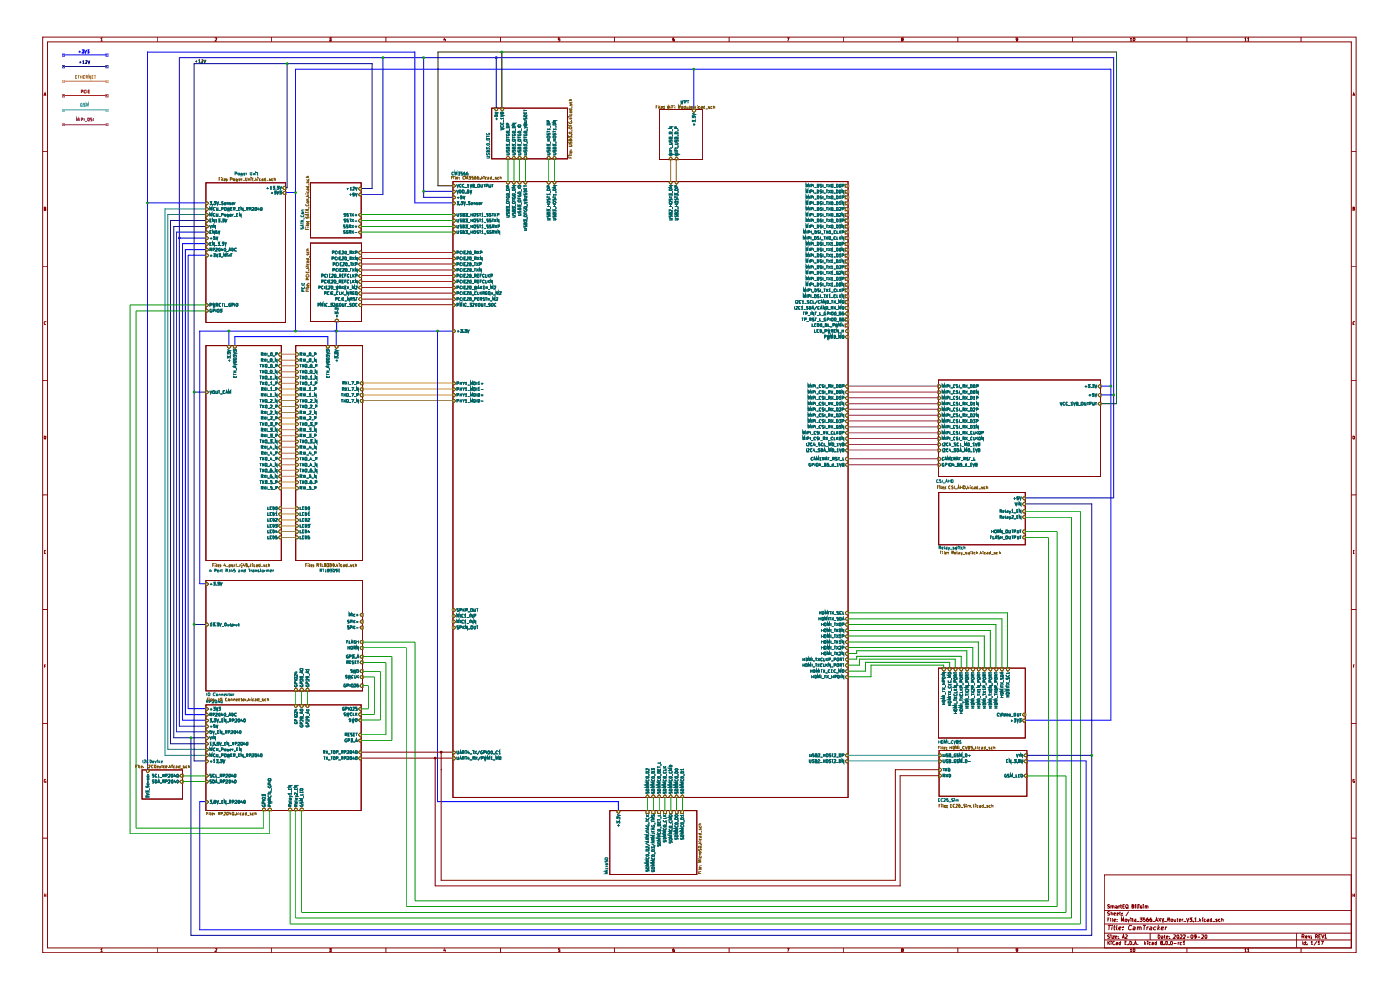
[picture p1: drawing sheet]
<svg xmlns="http://www.w3.org/2000/svg" width="297mm" height="210mm" viewBox="0 0 297 210" stroke-linecap="round" stroke-linejoin="round" font-family="sans-serif">
<g fill="none" stroke="#840000" stroke-width=".21">
<path d="M9.1 7.9h278.6v194.2h-278.6zM10.1 8.9h276.6v192.2h-276.6zM21.3 8.2l.3-.2v.7M21.3 8.7h.5M33.4 7.9v1M45.6 8.1l.4-.1v.3l-.4 .4h.4M57.6 7.9v1M69.8 8h.5l-.3 .3 .3 .1v.2h-.5M81.9 7.9v1M94.3 8l-.2 .5h.5M94.5 8.3v.4M106.2 7.9v1"/>
<path d="M118.8 8h-.4v.4l.4-.1v.3h-.4M130.4 7.9v1M143 8l-.3 .2v.4l.3 .1 .1-.3h-.4M154.7 7.9v1M167 8h.4l-.3 .7M179 7.9v1M191.3 8.3v-.3h.3v.3l-.3 .1v.3l.3-.1-.1-.3M203.2 7.9v1M215.9 8.3l-.3 .2v-.5l.3 .1v.4l-.3 .2M227.5 7.9v1M239.8 8.2l.1-.2v.7M239.8 8.7h.4"/>
<path d="M240.4 8a.3 .3 0 0 1 .4 .3 .3 .3 0 0 1-.4 .3zM251.8 7.9v1M264.1 8.2l.1-.2v.7M264.1 8.7h.3M264.7 8.2l.1-.2v.7M264.7 8.7h.3M276 7.9v1M9.1 32.2h1M9.3 20.3l.3-.6 .1 .6M9.4 20.1h.3M286.7 32.2h1M287 20.3l.2-.6 .2 .6"/>
<path d="M287 20.1h.4M9.1 56.5h1M9.4 44.3h.2l.1-.2-.1-.2h-.2v.7h.2l.1-.2-.1-.1M286.7 56.5h1M287 44.3l.4-.1-.1-.3h-.3v.7l.4-.1-.1-.2M9.7 68.3h-.3v.4l.3 .1M287.4 68.3l-.3-.1-.1 .2v.3l.4 .1M9.1 80.7h1M9.4 92.5l.3 .1-.1 .5h-.2zM286.7 80.7h1M287 92.5l.4 .1-.1 .5h-.3zM9.1 105h1"/>
<path d="M9.4 117.1h.2M9.7 116.7h-.3v.7h.3M286.7 105h1M287.1 117.1h.2M287.4 116.7h-.3v.7h.3M9.1 129.3h1M286.7 129.3h1M9.1 153.5h1M9.4 141.4h.2M9.7 141h-.3v.6M286.7 153.5h1M287.1 141.4h.2"/>
<path d="M287.4 141h-.3v.6M9.1 177.8h1M9.7 165.3l-.3 .1 .1 .5h.2l-.1-.2M286.7 177.8h1M287.4 165.3l-.4 .1 .1 .5h.3l-.1-.2M9.4 189.6v.6M9.4 189.9h.3M9.7 189.6v.6M234.3 185.6h52.4v15.5h-52.4zM234.3 199.4h52.4M234.3 197.9h52.4M234.3 196h52.4"/>
<path d="M234.3 193.1h52.4M235 199.6v.8M235 195.1h.2M235.1 196.3h.6M235.1 200l.4 .4M235.3 196.3l-.1 .9M235.4 198.4l-.3-.1-.2 .2 .5 .3-.1 .2h-.4M235.4 194.7h-.4v.8M235.4 193.5l-.3-.1-.2 .1 .5 .4-.1 .2h-.4M235.4 192l-.3-.1a.34 .34 0 0 0 0 .3 .34 .34 0 0 0 .3 .2l-.2 .3-.2-.1M235.5 199.6l-.5 .5M235.6 194.7v.1"/>
<path d="M235.6 195v.5M235.7 192.2l.3-.1v.6M235.7 192.1v.6M235.7 199.6v.1M235.7 198.3v.1M235.7 193.7h.3v.4M235.7 193.4v.7M235.7 198.5v.5M235.7 199.9v.5M235.9 196.3v.1M235.9 196.6l-.1 .6M236 198.5h.4l-.4 .5h.4"/>
<path d="M236 194.7v.8M236 192.2h.3v.5M236.3 196.6h.3M236.3 195.2h.3v-.2l-.3 .1 .1 .4 .2-.1M236.3 193.9l.3-.1v-.2h-.2l-.1 .5h.3M236.4 196.3l-.1 .9h.2M236.5 199.7l-.2-.1-.3 .2v.4l.2 .2 .3-.1M236.6 198.8l.4-.2h-.4v.4h.3M236.7 192.1l.3 .1v.5M236.8 200h.3v.4h-.3v-.3h.3M236.9 196.3l-.1 .8 .2 .1M237 195.4v.1"/>
<path d="M237 195v.1M237 193.9l.3-.1-.2-.2-.1 .1v.4h.2M237 192.3l-.4 .2 .2 .2 .2-.1M237.2 199h.1M237.2 198.6h.1M237.4 197l.4-.2v-.2l-.4 .1v.5h.3M237.4 192.1v.6M237.5 193.6h.2M237.5 192.1h-.1v.2M237.6 193.4v.7h.1M237.7 192.1h.2M237.7 199.6v.8h-.2l-.1-.3 .2-.2 .1 .1"/>
<path d="M237.8 191.9v.7l.1 .1M237.9 195.5v-.8l.2 .5 .2-.5v.8M238 194.1h.1M238 193.7v.1M238.1 199l.2-.7 .2 .7M238.1 198.8h.4M238.2 197.1v.1M238.2 192.2h.3M238.3 196.6l-.1 .1M238.5 191.9h-.3v.8h.3M238.7 195.1l.3-.1 .1 .3-.2 .2-.2-.1zM238.7 200h.2"/>
<path d="M238.8 198.4l.2-.1 .2 .2-.5 .5h.5M238.9 192h.4v.6h-.4zM239 192.5l.3 .2M239 199.6h-.3v.8h.3M239.3 195l.1 .5 .2-.5M239.4 193.4l-.6 .9M239.7 199.6l.4 .4-.2 .4h-.2zM239.9 194.7v.1M239.9 195v.5M240.1 196.4l-.5-.1-.2 .4v.4l.2 .1 .4-.1M240.2 192.2h.3l.1-.1-.4-.2v.8l.4-.1v-.3l-.2-.1M240.2 195h.2"/>
<path d="M240.3 194.7v.7l.1 .1M240.4 196.6l.4 .1-.1 .5h-.4l.2-.3 .3-.1M240.7 195h.3v.5M240.9 191.9v.1M240.9 192.1v.6M241 195.2h-.4l.2 .3 .2-.1M241.1 195.5h.6M241.3 191.9v.8M241.3 196.7l.4-.1v.6M241.3 196.6v.6M241.6 191.9v.1M241.6 192.1v.6"/>
<path d="M241.7 196.7l.4-.1v.6M241.8 194.7h.5l-.2 .3 .2 .3-.2 .2-.3-.1M242.2 192.1h-.3v.3h.3l.1 .2h-.4M242.5 191.9v.1M242.5 196.3h.5M242.5 192.1v.6M242.8 196.3l-.1 .9M242.8 199.6v.8M242.9 194.7h-.3v.4l.2-.1 .2 .3-.2 .2-.2-.1M242.9 192.2l.3-.1v.6M242.9 192.1v.6M243.1 199.9l-.3 .3"/>
<path d="M243.2 192.2h.3v.5M243.4 196.6l-.1 .6M243.4 199.6v.1M243.4 199.9v.5M243.6 194.7l-.4 .2v.5h.5v-.3l-.3-.1-.2 .2M243.6 196.6l-.3 .2M244 196.6l.4 .1-.1 .5h-.4v-.2l.4-.2M244 197.9v1.5M244.1 200h-.4v.3l.4 .1M244.3 194.7l-.3 .1-.1 .5 .2 .2 .2-.1v-.4l-.4 .2M244.4 200h.3v.4h-.3l-.1-.2 .4-.1M244.5 195.5h.5"/>
<path d="M245.1 195.5l.3-.8 .2 .8M245.2 195.2h.3M245.2 196.6h-.3l-.2 .2v.3l.4 .1M245.4 199.6v.8h-.3l-.1-.4h.4M245.7 198.3l.4 .3-.1 .4h-.3zM245.7 196.3l-.1 .9M245.7 196.9l.2 .3M245.8 194.7l.5 .8M246 196.6l-.3 .4M246.3 194.7l-.5 .8M246.3 197l.5-.2v-.2h-.4l-.1 .5 .5 .1M246.4 198.6h.3v.4h-.3v-.2l.3-.1"/>
<path d="M246.4 200l-.2-.2 .3-.2 .1 .3-.3 .1v.4l.3-.1-.1-.3M246.5 194.7l.2 .8 .2-.8M247 198.5h.2M247 195.5h.6M247.1 198.3v.7h.1M247.3 196.6l-.1 .6M247.3 199.7h.3v.7l-.3-.1zM247.5 198.8l.3-.2h-.3v.4h.2M247.5 196.6l-.2 .2M247.7 195.1l.5-.1-.1-.3h-.4v.8M247.9 195.1l.3 .4M248.1 199h.1"/>
<path d="M248.1 198.6h.1M248.4 195.1l.3-.1 .1 .3-.1 .2-.3-.1zM248.5 199.6a.4 .4 0 0 1 .2 .5 .4 .4 0 0 1-.3 .3l-.1-.6zM249 198.4l.3-.1 .1 .2-.5 .5h.5M249.1 195l.1 .5 .2-.1M249.4 195v.5M249.7 198.5l.1-.2a.4 .4 0 0 1 .3 .4 .4 .4 0 0 1-.3 .3zM249.7 195h.2M249.8 194.7v.7l.1 .1M249.9 199.9v.5M250.2 199.9l-.3 .2M250.2 195.2h.3l-.1-.2h-.2v.4h.2"/>
<path d="M250.4 198.4h.4v.2l-.4 .4h.4M250.7 200h-.3v.3l.3 .1M250.8 195v.5M250.9 199.9l.3-.3v.8M251 198.4h.5v.2l-.5 .4h.5M251 195l-.2 .1M251.1 195.5h.5M251.7 194.7l.3 .8 .2-.8M251.8 198.8h.5M252.4 194.7h.4l-.2 .3 .2 .1v.3h-.4M252.8 198.3l.3 .2-.1 .5h-.3l-.1-.1v-.4zM253.1 195.4v.1"/>
<path d="M253.4 194.9l.3-.2v.8M253.4 195.5h.4M253.7 198.6l-.2 .2-.2-.3 .2-.2 .2 .1v.6h-.3M254.1 198.8h.5M254.2 195.4v.1M254.5 194.7v.8M254.6 195.2l.2 .3M254.8 195l-.3 .2M254.9 198.4h.4v.2l-.4 .4h.4M255.1 194.7v.1M255.1 195v.5M255.7 198.4l.2-.1 .1 .2-.1 .5h-.2z"/>
<path d="M255.8 195l-.4 .1v.3h.4M256.1 195h.3v.5M256.4 195.2h-.4l.1 .3 .3-.1M257 195l-.3 .1v.3h.3M257 194.7v.8M257.2 195.5h.6M258.2 195l-.3 .1 .3 .1v.2h-.3M258.8 195l-.3 .1v.2l.2 .2 .1-.1M259.2 195.1h.3v.4M259.2 194.7v.8M275.1 197.9v3.2M276.2 198.7h.4v-.4l-.4-.1v.8"/>
<path d="M276.3 199.6v.8M276.5 198.7l.1 .3M276.9 199.6v.8h-.3v-.4h.3M277 198.7h.3l-.1-.2-.2 .1v.3h.2M277.3 200h.1M277.6 198.5l.1 .5 .2-.5M278.1 199.9l.2-.3v.8M278.2 198.9v.1M278.2 198.6h.1M279.1 198.7h.3l.1-.3-.4-.2v.8M279.3 198.7l.2 .3M279.4 199.6l-.7 1"/>
<path d="M279.6 199.9l.2-.3v.8M279.8 198.6h.2M280.1 198.2h-.3v.8h.3M280.2 199.6h.5l-.3 .8M280.4 198.2l.2 .8 .3-.8M281 198.5l.2-.3v.8M281 199h.5M287 189.9h.4M287 189.6v.6M287.4 189.6v.6M21.3 201.4l.3-.2v.6M21.3 201.8h.5"/>
<path d="M33.4 201.1v1M45.6 201.2h.4v.3l-.4 .3h.4M57.6 201.1v1M69.8 201.2h.5l-.3 .3h.3v.3h-.5M81.9 201.1v1M94.3 201.2l-.2 .5h.5M94.5 201.4v.4M106.2 201.1v1M118.8 201.2h-.4v.3h.4v.3h-.4M130.4 201.1v1M143 201.2l-.3 .2v.4h.4v-.3l-.4 .1M154.7 201.1v1"/>
<path d="M167 201.2h.4l-.3 .6M179 201.1v1M191.3 201.5v-.3h.3v.3l-.3 .1v.2h.3l-.1-.3M203.2 201.1v1M215.9 201.5l-.3 .1v-.4h.3l-.1 .6h-.2M227.5 201.1v1M239.3 200.3v.1M239.8 201.4l.1-.2v.6M239.8 201.8h.4M240.4 200.3v.1M240.4 201.2h.3v.6h-.3zM240.6 200.4l.3-.8 .2 .8"/>
<path d="M240.7 200.2h.3M241.4 200.3v.1M242.9 200.1l.2 .3M247 200.3v.1M248 200.3v.1M249 200.1h.6M250.9 200.4h.5M251.8 201.1v1M264.1 201.4l.1-.2v.6M264.1 201.8h.3M264.7 201.4l.1-.2v.6M264.7 201.8h.3"/>
<path d="M276 201.1v1M277.3 200.3v.1M278.1 200.4h.4M279.6 200.4h.4"/>
</g>
<path d="M43.7 42.8l.6 .3-.4 .3h-.2z" fill="#fff"/>
<path d="M43.7 42.8l.6 .3-.4 .3h-.2z" fill="none" stroke="#725600" stroke-width=".21"/>
<g fill="none" stroke="#006464" stroke-width=".21">
<path d="M44.5 42.8h.4l-.2 .2 .2 .1v.2h-.4M45.1 43.3v.1M45.4 42.8h.4l-.3 .2 .3 .3-.2 .1-.2-.1M46 42.8l.1 .6 .3-.6M46.4 43.4h.5M47.3 42.8h-.1l-.2 .1 .3 .4h-.3M47.6 43.2h.3l-.1-.2-.2 .1v.2h.2M48.2 43.1l.2-.1v.4M48.2 43v.4M48.9 43h-.2l.2 .3h-.2M49.2 43.1l.2-.1 .1 .3-.2 .1zM49.8 43v.4"/>
<path d="M49.9 43l-.1 .1"/>
</g>
<path d="M59.9 40.9l.4-.3h.3v.6h-.3z" fill="#fff"/>
<path d="M59.9 40.9l.4-.3h.3v.6h-.3z" fill="none" stroke="#725600" stroke-width=".21"/>
<path d="M57.5 41h.4M57.7 40.7v.4M58.2 40.5h.4l-.3 .3 .3 .1v.2h-.4M58.8 40.5l.1 .6 .3-.6M59.3 40.5h.4l-.3 .3 .3 .1v.2h-.4" fill="none" stroke="#006464" stroke-width=".21"/>
<path d="M43.7 47.7h.2l.4 .4-.6 .2z" fill="#fff"/>
<path d="M43.7 47.7h.2l.4 .4-.6 .2z" fill="none" stroke="#725600" stroke-width=".21"/>
<path d="M44.4 47.7l.3 .6 .2-.6M45.1 47.7v.6M45.7 47.7v.6l-.3-.6v.6" fill="none" stroke="#006464" stroke-width=".21"/>
<path d="M43.7 50.2h.2l.4 .3-.6 .3z" fill="#fff"/>
<path d="M43.7 50.2h.2l.4 .3-.6 .3z" fill="none" stroke="#725600" stroke-width=".21"/>
<path d="M44.5 50.5h.5M44.8 50.4v.4M45.6 50.2h-.3v.3h.3v.3l-.3-.1M45.8 50.2l.3 .6 .1-.6" fill="none" stroke="#006464" stroke-width=".21"/>
<path d="M43.7 49l.6 .3-.4 .3h-.2z" fill="#fff"/>
<path d="M43.7 49l.6 .3-.4 .3h-.2z" fill="none" stroke="#725600" stroke-width=".21"/>
<path d="M44.5 49.3h.3M44.9 48.9h-.4v.6h.4M45.5 48.9v.6l-.4-.6v.6M46.1 48.9h-.3l-.1 .4 .4-.1v.3h-.4M46.3 48.9l.2 .6 .1-.6" fill="none" stroke="#006464" stroke-width=".21"/>
<path d="M59.9 39.9l.4-.4h.3v.7h-.3z" fill="#fff"/>
<path d="M60.3 39.5h.3v.7h-.3l-.4-.3z" fill="none" stroke="#725600" stroke-width=".21"/>
<path d="M56.6 40h.5M56.8 39.7v.4M57.3 39.7l.2-.2v.6M57.9 39.5h.3l-.1 .3h.1v.3h-.3M58.8 39.5h.4l-.3 .3h.2l.1 .2-.4 .1M59.3 39.5l.2 .6 .3-.6M57.3 40.1h.4M58.5 40.1h.1" fill="none" stroke="#006464" stroke-width=".21"/>
<path d="M43.7 46.5h.2l.4 .3-.4 .4h-.2z" fill="#fff"/>
<path d="M43.7 46.5h.2l.4 .3-.4 .4h-.2z" fill="none" stroke="#725600" stroke-width=".21"/>
<path d="M44.5 46.8h.3M44.9 46.5h-.4v.6h.4M45.5 46.5v.6l-.4-.6v.6M45.7 46.6l.2-.1v.6M45.7 47.1h.4M46.3 46.5h.3l-.1 .2h.1v.4h-.3M47 47.1h.1M47.2 46.5h.4l-.3 .2h.2l.1 .3-.4 .1M47.7 46.5l.2 .6 .3-.6" fill="none" stroke="#006464" stroke-width=".21"/>
<path d="M43.7 53.8h.2l.4 .4-.4 .3h-.2z" fill="#fff"/>
<path d="M43.7 53.8h.2l.4 .4-.4 .3h-.2z" fill="none" stroke="#725600" stroke-width=".21"/>
<path d="M44.5 54.3h.5M44.8 54v.4M45.3 53.8h.3l-.1 .3h.1v.3h-.3M45.8 53.8l.3 .6 .1-.6M46.4 53.8h.3l-.1 .3h.1v.3h-.3M46.9 54.5h.4M47.5 54.4v-.6l.2 .5 .2-.5v.6M48.2 53.8v.1M48.2 54.1v.3M48.5 54.4v-.3h.3v.3M49 53.8v.1M49 54.1v.3" fill="none" stroke="#006464" stroke-width=".21"/>
<path d="M43.7 51.5l.6 .2-.4 .4h-.2z" fill="#fff"/>
<path d="M43.7 51.5l.6 .2-.4 .4h-.2z" fill="none" stroke="#725600" stroke-width=".21"/>
<path d="M44.5 51.7h.3M44.9 51.4h-.4v.7h.4M45.5 51.4v.7l-.4-.7v.7M45.6 52.1h.5M46.2 51.4h.4l-.2 .2 .2 .1v.3h-.4M46.8 52v.1M47.1 51.4h.3l-.2 .2h.2v.4h-.3M47.7 51.4l.1 .7 .2-.7" fill="none" stroke="#006464" stroke-width=".21"/>
<path d="M43.7 44h.2l.4 .4-.4 .3h-.2z" fill="#fff"/>
<path d="M43.7 44h.2l.4 .4-.4 .3h-.2z" fill="none" stroke="#725600" stroke-width=".21"/>
<g fill="none" stroke="#006464" stroke-width=".21">
<path d="M44.5 44.6v-.6l.3 .4 .2-.4v.6M45.6 44.1l-.2-.1-.2 .3 .2 .3h.2M45.9 44v.6h.3v-.6M46.4 44.7h.4M47 44.4l.3-.1v-.3h-.3v.6M47.7 44l.3 .1-.1 .5h-.2l-.1-.2zM48.2 44l.1 .6 .2-.4 .1 .4 .2-.6M48.9 44.3h.3M49.3 44h-.4v.6h.4M49.5 44.4l.4-.1v-.3h-.4v.6M49.7 44.4l.2 .2M50 44.7h.5"/>
<path d="M50.6 44.3h.2M50.9 44h-.3v.6h.3M51.6 44v.6l-.5-.6v.6M51.6 44.7h.5M52.3 44.4l.4-.3-.4-.1v.6M52.4 44.4l.3 .2M52.9 44.4h.3v-.3l-.3-.1v.6M53.5 44.1l.3-.1v.3l-.4 .3h.4M54.1 44.1h.3v.5h-.3zM54.8 44l-.1 .4h.3M54.9 44.2v.4M55.4 44h.1l.1 .3-.1 .3h-.2z"/>
</g>
<path d="M43.7 45.3l.6 .2-.4 .4h-.2z" fill="#fff"/>
<path d="M43.7 45.3l.6 .2-.4 .4h-.2z" fill="none" stroke="#725600" stroke-width=".21"/>
<g fill="none" stroke="#006464" stroke-width=".21">
<path d="M44.5 45.9v-.6l.3 .4 .2-.4v.6M45.6 45.3h-.2a.33 .33 0 0 0-.1 .3 .33 .33 0 0 0 .2 .3l.1-.1M45.9 45.3l.1 .6 .2-.1v-.5M46.4 45.9h.4M47 45.5h.3v-.2h-.3v.6M47.6 45.5h.2l.1 .3-.2 .1zM48.1 45.5l.2 .4v-.4l.2 .4 .1-.4M48.8 45.6h.3l-.1-.1h-.2v.3h.2M49.4 45.5v.4M49.5 45.5h-.1M49.6 45.9h.4M50.2 45.5h.2"/>
<path d="M50.5 45.3h-.3v.6h.3M51.1 45.3v.6l-.3-.6v.6"/>
</g>
<path d="M43.7 52.7h.2l.4 .3-.6 .2z" fill="#fff"/>
<path d="M43.7 52.7h.2l.4 .3-.6 .2z" fill="none" stroke="#725600" stroke-width=".21"/>
<g fill="none" stroke="#006464" stroke-width=".21">
<path d="M44.5 53h.3l.2-.3h-.5v.5M44.7 53l.3 .2M45.2 53l.3-.1v-.2h-.3v.5M45.8 52.7h.3v.1l-.4 .4h.4M46.5 52.7h.1l.1 .2-.1 .3h-.2zM47.1 52.7l-.1 .4h.3M47.2 52.8v.4M47.7 52.7h.1l.1 .2-.1 .3-.3-.2zM48 53.3h.5M48.5 53.2l.3-.5 .1 .5M48.6 53.1h.2M49.2 52.7a.3 .3 0 0 1 .3 .3 .3 .3 0 0 1-.3 .2z"/>
<path d="M50.1 52.7h-.2l-.2 .2 .2 .3h.2"/>
</g>
<path d="M43.7 64.4l.6 .3-.4 .3h-.2z" fill="#fff"/>
<path d="M43.7 64.4l.6 .3-.4 .3h-.2z" fill="none" stroke="#725600" stroke-width=".21"/>
<path d="M44.5 64.7h.4l.1-.2-.5-.2v.7M45.1 64.3l.2 .7 .1-.5 .1 .5 .1-.7M45.9 64.7h.3l-.1-.4h-.2v.7M46.1 64.7l.1 .3M46.8 64.4l-.2-.1-.1 .2v.3l.1 .2 .2-.1M47.1 64.3h.3M47.2 64.3v.7M47.6 64.3v.7h.8M48.8 64.4v-.1l-.3 .3 .3 .4 .1-.1v-.2h-.1M49.2 64.7l.3-.1-.1-.3h-.2v.7M49.8 64.3v.7M50.2 64.3l.3 .1v.4l-.2 .2-.3-.2z" fill="none" stroke="#006464" stroke-width=".21"/>
<path d="M43.7 65.6h.2l.4 .3-.6 .3z" fill="#fff"/>
<path d="M43.7 65.6h.2l.4 .3-.6 .3z" fill="none" stroke="#725600" stroke-width=".21"/>
<path d="M44.9 65.6h-.3l-.1 .2 .1 .4 .4-.1v-.2h-.2M45.2 65.9h.3v-.3h-.3v.6M45.8 65.6v.6M46.1 65.6l.4 .1-.1 .5-.3-.1zM46.6 65.6h.5l-.3 .3h.3v.2h-.5" fill="none" stroke="#006464" stroke-width=".21"/>
<g fill="#fff">
<path d="M43.6 38.7h17v29.7h-17z"/>
<path d="M76 45.5l.6-.2v.6h-.2z"/>
</g>
<path d="M76 45.5l.6-.2v.6h-.2z" fill="none" stroke="#725600" stroke-width=".21"/>
<path d="M73.4 45.3l-.4 .1 .4 .3-.2 .2-.2-.1M73.9 45.3l-.3 .1 .3 .4h-.3M74.2 45.3h.3M74.3 45.3v.6M74.6 45.3l.4 .6M75 45.3l-.4 .6M75.3 45.6h.5M75.5 45.4v.5" fill="none" stroke="#006464" stroke-width=".21"/>
<path d="M76.4 46.5h.2v.7h-.2l-.4-.4z" fill="#fff"/>
<path d="M76.4 46.5h.2v.7h-.2l-.4-.4z" fill="none" stroke="#725600" stroke-width=".21"/>
<path d="M73.4 46.5l-.4 .1 .4 .3-.1 .2h-.3M73.9 46.5l-.3 .1 .3 .2v.3h-.3M74.2 46.5h.3M74.3 46.5v.6M74.6 46.5l.4 .6M75 46.5l-.4 .6M75.3 46.9h.5" fill="none" stroke="#006464" stroke-width=".21"/>
<path d="M76 49.3l.6-.3v.6h-.2z" fill="#fff"/>
<path d="M76 49.3l.6-.3v.6h-.2z" fill="none" stroke="#725600" stroke-width=".21"/>
<path d="M73.2 49h-.3l.1 .3 .2 .1-.1 .1h-.2M73.8 49h-.3l.1 .3 .2 .1-.1 .1h-.2M74.1 49.3h.2l.1-.3-.3-.1v.6M74.2 49.3l.2 .2M74.6 48.9l.4 .6M75 48.9l-.4 .6M75.3 49.4h.5" fill="none" stroke="#006464" stroke-width=".21"/>
<path d="M76.4 47.7h.2v.6l-.6-.2z" fill="#fff"/>
<path d="M76.4 47.7h.2v.6l-.6-.2z" fill="none" stroke="#725600" stroke-width=".21"/>
<path d="M73.2 47.7h-.3v.3l.3 .2-.1 .1h-.2M73.8 47.7h-.3v.3l.3 .2-.1 .1h-.2M74.1 48h.3v-.3h-.3v.6M74.2 48l.2 .3M74.6 47.7l.4 .6M75 47.7l-.4 .6M75.3 48.1h.5M75.5 47.8v.5" fill="none" stroke="#006464" stroke-width=".21"/>
<path d="M76.4 41h.2v.6l-.6-.3z" fill="#fff"/>
<path d="M76.4 41h.2v.6l-.6-.3z" fill="none" stroke="#725600" stroke-width=".21"/>
<path d="M74.2 41.3h.4M74.3 41.1v.5M75.2 41h-.3l-.1 .2 .3-.1 .1 .4h-.4M75.3 41l.3 .6 .2-.6" fill="none" stroke="#006464" stroke-width=".21"/>
<path d="M76.4 39.7h.2v.7h-.2l-.4-.4z" fill="#fff"/>
<path d="M76.4 39.7h.2v.7h-.2l-.4-.4z" fill="none" stroke="#725600" stroke-width=".21"/>
<path d="M73.7 39.9v.4M74.2 39.9l.2-.2v.6M74.8 39.8l.4-.1v.3l-.4 .3h.4M75.3 39.7l.3 .6 .2-.6M73.6 40h.4M74.2 40.3h.4" fill="none" stroke="#006464" stroke-width=".21"/>
<g fill="#fff">
<path d="M65.8 38.7h10.8v11.7h-10.8z"/>
<path d="M106.3 22.9h.5v.4l-.3 .2-.2-.2z"/>
</g>
<path d="M106.3 22.9h.5v.4l-.3 .2-.2-.2z" fill="none" stroke="#725600" stroke-width=".21"/>
<path d="M106.2 27.2l.6 .1-.6 .3M106.2 24.4l.6 .1-.6 .3M106.3 26.6l-.1 .2 .1 .2h.4l.1-.2v-.2M106.3 26v.3l.2 .1 .3-.1v-.3M106.5 24l.2-.2 .1 .2-.2 .2-.3-.4-.1 .2 .1 .2 .2-.2M106.8 25.1h-.6l.2 .2M106.8 25v.3M106.8 25.4v.5" fill="none" stroke="#006464" stroke-width=".21"/>
<path d="M105 22.9h.6v.4l-.3 .2-.3-.2z" fill="#fff"/>
<path d="M105 22.9h.6v.4l-.3 .2-.3-.2z" fill="none" stroke="#725600" stroke-width=".21"/>
<path d="M105 24.4v.3h.2v-.3h.4l-.1 .3M105 23.8l.6 .2-.6 .2M105.2 25.2h.4M105.3 25v.5" fill="none" stroke="#006464" stroke-width=".21"/>
<path d="M110.2 33.1l.4 .3v.3h-.7v-.3z" fill="#fff"/>
<path d="M110.2 33.1l.4 .3v.3h-.7v-.3z" fill="none" stroke="#725600" stroke-width=".21"/>
<g fill="none" stroke="#006464" stroke-width=".21">
<path d="M109.9 32.4l.6 .1-.1 .3h-.5M109.9 31.8v.4h.2l.2-.4h.2v.4M109.9 31v-.4l.2 .2 .1-.2h.3v.4M109.9 29.6l.5-.1 .1 .4h-.6zM109.9 28.4l.1 .4 .5-.1v-.3l-.3 .1M109.9 27.9l.5-.1 .1 .3-.4 .1zM109.9 26.6l.5-.1 .1 .3h-.6zM109.9 29v.4M109.9 29.2h.6M109.9 27.1h.6M110.2 31.4v-.2h.3v.4h-.6v-.3l.2-.1 .1 .4M110.6 27.3v.5"/>
<path d="M110.6 30.1v.4"/>
</g>
<path d="M111.5 33.1l.3 .6h-.6v-.3z" fill="#fff"/>
<path d="M111.5 33.1l.3 .6h-.6v-.3z" fill="none" stroke="#725600" stroke-width=".21"/>
<g fill="none" stroke="#006464" stroke-width=".21">
<path d="M111.2 32.4l.6 .1-.1 .3h-.5M111.2 31.8v.4h.2l.1-.4 .3 .1v.3M111.2 31v-.4l.1 .2 .1-.2h.3v.4M111.2 29.6l.5-.1 .1 .4-.5 .1-.1-.1zM111.2 28.4v.4l.6-.1v-.3l-.3 .1M111.2 27.9l.5-.1 .1 .3-.6 .1zM111.2 26.7l.6 .3-.6 .2M111.2 25.6h.6l-.1 .4h-.5M111.2 25v.3h.2l.2-.3 .2 .1v.2M111.2 24.5l.4-.1 .2 .1v.2h-.6zM111.2 23.8v.3h.6v-.3M111.2 23.3v.3"/>
<path d="M111.2 29v.4M111.2 29.2h.6M111.2 23.4h.6M111.4 31.4l.1-.2 .3 .1v.3h-.6v-.4l.2 .1v.3M111.4 26.4l.1-.2 .3 .1v.3h-.6v-.4l.2 .1v.3M111.4 23.9v.2M111.8 27.3v.5M111.8 30.1v.4"/>
</g>
<path d="M107.8 33.1l.3 .3v.3h-.7v-.3z" fill="#fff"/>
<path d="M107.8 33.1l.3 .3v.3h-.7v-.3z" fill="none" stroke="#725600" stroke-width=".21"/>
<g fill="none" stroke="#006464" stroke-width=".21">
<path d="M107.4 32.4l.6 .1-.1 .3h-.5M107.4 31.8v.4h.3l.2-.4h.1v.4M107.4 31v-.4l.3 .2v-.2h.3v.4M107.4 29.6l.5-.1 .1 .4-.4 .1-.2-.1zM107.4 28.4l.1 .4 .5-.1v-.3l-.2 .1M107.4 27.9l.5-.1 .1 .3-.5 .1zM107.4 26.9l.2-.2h.3l.1 .4h-.6zM107.4 29v.4M107.4 29.2h.6M107.7 31.4l.1-.2h.2v.4h-.6v-.3l.2-.1 .1 .4M107.8 26.5l-.1-.3h-.3v.3h.6M108.1 27.3v.5"/>
<path d="M108.1 30.1v.4"/>
</g>
<path d="M108.7 33.4l.3-.3 .3 .6h-.6z" fill="#fff"/>
<path d="M109 33.1l.3 .6h-.6v-.3z" fill="none" stroke="#725600" stroke-width=".21"/>
<g fill="none" stroke="#006464" stroke-width=".21">
<path d="M108.7 32.4l.6 .1v.3h-.6M108.7 31.8v.4h.3v-.4l.3 .1v.3M108.7 31v-.4l.2 .2 .1-.2h.2v.4M108.7 29.6l.5-.1 .1 .4-.4 .1-.2-.1zM108.7 28.4l.1 .4 .5-.1v-.3l-.3 .1M108.7 27.9l.4-.1 .2 .3-.5 .1zM108.7 26.2h.6l-.6 .3h.6M108.7 29v.4M108.7 29.2h.6M108.8 26.7h.3l.2 .4h-.6zM109 31.4v-.2l.3 .1v.3h-.6l.1-.4 .2 .1v.3M109.4 27.3v.5"/>
<path d="M109.4 30.1v.4"/>
</g>
<path d="M116.4 33.1l.3 .3v.3h-.6v-.3z" fill="#fff"/>
<path d="M116.4 33.1l.3 .3v.3h-.6v-.3z" fill="none" stroke="#725600" stroke-width=".21"/>
<g fill="none" stroke="#006464" stroke-width=".21">
<path d="M116.1 32.4l.6 .1-.1 .3h-.5M116.1 31.8v.4h.2l.1-.4h.3v.4M116.1 31v-.4l.2 .2v-.2h.4v.4M116.1 29l.5-.1 .1 .3-.5 .1zM116.1 28.3v.3h.2l.1-.3h.3v.3M116.1 26.2h.5l.1 .3h-.6zM116.1 29.9h.6M116.1 29.5h.6M116.1 27.8v.3M116.1 27.9h.6M116.3 31.4l.1-.2h.3v.4h-.6l.1-.4 .1 .1v.3M116.3 29.5v.4"/>
<path d="M116.4 25.9v-.3h-.3v.3h.6M116.7 27.4h-.6l.1 .2M116.7 27.3v.3M116.7 26.7v.4M116.7 30.1v.4"/>
</g>
<path d="M117.6 33.1l.3 .3v.3h-.6z" fill="#fff"/>
<path d="M117.6 33.1l.3 .3v.3h-.6z" fill="none" stroke="#725600" stroke-width=".21"/>
<g fill="none" stroke="#006464" stroke-width=".21">
<path d="M117.3 32.4h.5l.1 .2-.1 .2h-.5M117.3 31.8v.4h.3l.1-.4 .2 .1v.3M117.3 31v-.4l.2 .2 .1-.2h.3v.4M117.3 29l.6-.1v.2v.2h-.5zM117.3 28.3v.3h.3l.1-.3h.2v.3M117.3 26.2h.5l.1 .3h-.6zM117.3 25.6h.6l-.6 .3h.6M117.3 29.9h.6M117.3 29.5h.6M117.3 27.8v.3M117.3 27.9h.6M117.6 31.4l.1-.2 .2 .1v.3h-.6l.1-.4 .2 .1v.3"/>
<path d="M117.6 29.5v.4M117.9 27.4h-.6l.2 .2M117.9 26.7v.4M117.9 27.3v.3M117.9 30.1v.4"/>
</g>
<g fill="#fff">
<path d="M104.3 22.9h16v10.7h-16z"/>
<path d="M43.7 155l.6 .3-.4 .3h-.2z"/>
</g>
<path d="M43.7 155l.6 .3-.4 .3h-.2z" fill="none" stroke="#725600" stroke-width=".21"/>
<g fill="none" stroke="#006464" stroke-width=".21">
<path d="M44.9 155h-.4v.3l.3-.1 .1 .3h-.4M45 155l.3 .6 .2-.6M45.5 155.7h.5M46.1 155.3h.3M46.5 155h-.4v.6h.4M47.1 155v.6l-.4-.6v.6M47.2 155.7h.5M47.8 155.3h.4v-.3h-.4v.6M48 155.3l.2 .3M48.4 155.3h.4v-.3h-.4v.6M49 155h.4v.3l-.4 .3h.4M49.7 155h.2v.6l-.3-.2z"/>
<path d="M50.4 154.9l-.2 .5h.4M50.5 155.2v.4M50.8 155.1h.3v.3l-.1 .2-.2-.2z"/>
</g>
<path d="M43.7 152.6l.6 .2-.4 .4h-.2z" fill="#fff"/>
<path d="M43.7 152.6l.6 .2-.4 .4h-.2z" fill="none" stroke="#725600" stroke-width=".21"/>
<g fill="none" stroke="#006464" stroke-width=".21">
<path d="M44.5 152.5h.4l-.2 .2 .2 .1v.3h-.4M45.1 153.1v.1M45.4 152.5h.4l-.3 .2 .3 .3-.2 .2-.2-.1M46 152.5l.1 .7 .3-.7M46.4 153.2h.5M47.1 152.8h.1M47.3 152.5h-.2v.7h.2M47.9 152.5v.7l-.3-.7v.7M48.1 153.2h.5M48.7 152.8h.3l-.1-.3h-.2v.7M48.8 152.8l.2 .4M49.4 152.8l.3-.1-.2-.2h-.1v.7"/>
<path d="M49.9 152.6l.2-.1 .2 .1-.4 .6h.4M50.6 152.5a.35 .35 0 0 1 .3 .3 .35 .35 0 0 1-.3 .4 .41 .41 0 0 1 0-.7zM51.2 152.5l-.2 .4h.5M51.4 152.7v.5M51.8 152.5h.1a.31 .31 0 0 1 .2 .4 .31 .31 0 0 1-.4 .2l-.1-.4z"/>
</g>
<path d="M43.7 150.1l.6 .3-.4 .3h-.2z" fill="#fff"/>
<path d="M43.7 150.1l.6 .3-.4 .3h-.2z" fill="none" stroke="#725600" stroke-width=".21"/>
<path d="M44.5 150.4h.5M44.8 150.2v.5M45.3 150h.3l-.1 .3h.1v.3h-.3M45.8 150l.3 .7 .1-.7M46.4 150h.3l-.1 .3h.1v.3h-.3" fill="none" stroke="#006464" stroke-width=".21"/>
<path d="M43.7 165.5l.6 .3-.4 .3h-.2z" fill="#fff"/>
<path d="M43.7 165.5l.6 .3-.4 .3h-.2z" fill="none" stroke="#725600" stroke-width=".21"/>
<g fill="none" stroke="#006464" stroke-width=".21">
<path d="M44.9 165.5h-.4l.1 .3h.3v.2h-.4M45.1 165.4a.35 .35 0 0 1 .5 .4 .35 .35 0 0 1-.5 .3zM45.7 166.1l.2-.7 .2 .7M45.7 165.9h.4M46.1 166.1h.5M46.7 165.8h.4l.1-.2-.5-.2v.7M46.9 165.8l.3 .3M47.4 165.8h.3v-.3l-.3-.1v.7M48 165.5l.2-.1 .1 .2-.4 .5h.4M48.7 165.4a.35 .35 0 0 1 .2 .4 .35 .35 0 0 1-.2 .3zM49.3 165.4l-.1 .5h.3M49.4 165.7v.4"/>
<path d="M49.8 165.5l.1-.1a.35 .35 0 0 1 .2 .4 .35 .35 0 0 1-.2 .3l-.2-.2z"/>
</g>
<path d="M43.7 164.2h.2l.4 .4-.6 .2z" fill="#fff"/>
<path d="M43.7 164.2h.2l.4 .4-.6 .2z" fill="none" stroke="#725600" stroke-width=".21"/>
<path d="M44.9 164.2h-.4v.3l.4 .1v.2h-.4M45.5 164.2l-.4 .1 .1 .5h.3M45.8 164.2v.6h.3M46.1 164.9h.5M46.7 164.6h.3l.1-.4h-.4v.6M46.9 164.6l.2 .2M47.3 164.6h.3l.1-.3-.4-.1v.6M47.9 164.2h.4v.3l-.4 .3h.4M48.6 164.2h.2v.6h-.2l-.1-.2zM49.3 164.2l-.2 .5h.4M49.4 164.4v.4M49.7 164.3l.3-.1-.1 .6h-.2z" fill="none" stroke="#006464" stroke-width=".21"/>
<path d="M76 152.7l.6-.2v.6h-.2z" fill="#fff"/>
<path d="M76 152.7l.6-.2v.6h-.2z" fill="none" stroke="#725600" stroke-width=".21"/>
<path d="M74.4 152.5l-.3 .1 .3 .4h-.3M74.7 152.5l.1 .6 .1-.5 .1 .5 .2-.6M75.4 152.5l.4 .1v.3l-.2 .2h-.2z" fill="none" stroke="#006464" stroke-width=".21"/>
<path d="M76.4 151.2h.2v.7h-.2l-.4-.4z" fill="#fff"/>
<path d="M76.4 151.2h.2v.7h-.2l-.4-.4z" fill="none" stroke="#725600" stroke-width=".21"/>
<path d="M73.3 151.2l-.3 .1v.2h.3v.3h-.3M73.6 151.2l.1 .6 .1-.4 .1 .4 .2-.6M74.7 151.3l-.3-.1-.2 .3 .2 .3h.3M74.9 151.2v.6h.3M75.4 151.2v.6M75.5 151.5l.3 .3M75.8 151.2l-.4 .3" fill="none" stroke="#006464" stroke-width=".21"/>
<path d="M76.4 160.5h.2v.7h-.2l-.4-.3z" fill="#fff"/>
<path d="M76.4 160.5h.2v.7h-.2l-.4-.3z" fill="none" stroke="#725600" stroke-width=".21"/>
<g fill="none" stroke="#006464" stroke-width=".21">
<path d="M68.7 160.5h.3M68.8 160.5v.6M69.2 160.5l.3 .6M69.5 160.5l-.3 .6M69.6 161.2h.5M70.2 160.5h.3M70.4 160.5v.6M70.7 160.6l.3-.1v.6l-.3-.1zM71.4 160.9l.3-.1-.1-.3h-.2v.6M71.8 161.2h.5M72.5 160.9l.3-.1-.1-.3h-.2v.6M72.6 160.9l.2 .2"/>
<path d="M73.1 160.9h.3v-.4h-.3v.6M73.7 160.6h.3l-.3 .5h.3M74.2 160.6h.4l-.1 .5-.3-.1zM75 160.5l-.2 .4h.4M75.1 160.7v.4M75.4 160.6h.4l-.1 .5h-.3z"/>
</g>
<path d="M76.4 159.3h.2v.5l-.6-.2z" fill="#fff"/>
<path d="M76.4 159.3h.2v.5l-.6-.2z" fill="none" stroke="#725600" stroke-width=".21"/>
<g fill="none" stroke="#006464" stroke-width=".21">
<path d="M68.6 159.5h.3v-.2h-.3v.5M68.7 159.5l.2 .3M69.2 159.3l.3 .5M69.5 159.3l-.3 .5M69.6 159.9h.5M70.2 159.3h.3M70.4 159.3v.5M70.7 159.3h.3v.5h-.3zM71.4 159.5h.3v-.2h-.3v.5M71.8 159.9h.5M72.5 159.5h.3v-.2h-.3v.5M72.6 159.5l.2 .3"/>
<path d="M73.1 159.5h.3v-.2h-.3v.5M73.7 159.3h.3v.2l-.3 .3h.3M74.2 159.3h.4l-.1 .5h-.3zM75 159.2l-.2 .4h.4M75.1 159.4v.4M75.4 159.3h.4l-.1 .5h-.3z"/>
</g>
<path d="M43.7 169.8l.6 .3-.4 .3h-.2z" fill="#fff"/>
<path d="M43.7 169.8l.6 .3-.4 .3h-.2z" fill="none" stroke="#725600" stroke-width=".21"/>
<g fill="none" stroke="#006464" stroke-width=".21">
<path d="M44.5 169.8h.4l-.2 .2h.2v.3h-.4M45.1 170.3v.1M45.5 170l-.1-.1 .2-.1 .2 .1-.4 .3 .1 .2 .3-.1-.2-.3M46 169.8l.1 .6 .3-.6M46.4 170.4h.5M47.1 170.1h.1M47.3 169.8h-.2v.6h.2M47.9 169.8v.6l-.3-.6v.6M48.1 170.4h.5M48.7 170.1h.3l-.1-.3h-.2v.6M48.8 170.1l.2 .3M49.4 170.1h.2l.1-.2-.3-.1v.6"/>
<path d="M49.9 169.8h.2l.2 .1-.4 .5h.4M50.6 169.8a.35 .35 0 0 1 .3 .3 .35 .35 0 0 1-.3 .3 .41 .41 0 0 1 0-.6zM51.2 169.8l-.2 .4h.5M51.4 170v.4M51.8 169.8h.1a.31 .31 0 0 1 .2 .3 .31 .31 0 0 1-.4 .2l-.1-.3z"/>
</g>
<path d="M61.2 171.6l.3-.2 .4 .2v.4h-.7z" fill="#fff"/>
<path d="M61.2 171.6l.3-.2 .4 .2v.4h-.7z" fill="none" stroke="#725600" stroke-width=".21"/>
<g fill="none" stroke="#006464" stroke-width=".21">
<path d="M61.2 167.2v.3h.6v-.3M61.2 166.6h.6l-.6 .4h.6M61.4 168.8l.7 .3M61.5 167.3v.2M61.5 171l-.2-.3-.1 .3h.6M61.5 169.3v.2l.3 .1v-.3h-.3v.3M61.8 170.2v.2h-.3l-.1-.1 .1-.1 .1 .2M61.8 169.8l-.6 .1M61.8 168.4h-.6l.2 .2M61.8 170.7l-.3 .2M61.8 168.9l-.4 .2M61.8 168.2v.4"/>
<path d="M61.9 167.6v.5"/>
</g>
<path d="M62.7 171.4l.4 .2v.4h-.6v-.4z" fill="#fff"/>
<path d="M62.7 171.4l.4 .2v.4h-.6v-.4z" fill="none" stroke="#725600" stroke-width=".21"/>
<g fill="none" stroke="#006464" stroke-width=".21">
<path d="M62.5 167.2v.3h.6v-.3M62.5 166.6h.6l-.6 .4h.6M62.6 168.8l.6 .3M62.7 171v-.2l-.1-.1-.1 .3h.6M62.7 167.3v.2M62.8 169.3v.3l.3-.1-.1-.2M63 170.2v.2h-.4v-.2h.2v.2M63.1 169.8l-.6 .1M63.1 169.3h-.5v.3M63.1 168.2v.5l-.4-.5h-.2v.4M63.1 170.7l-.4 .2M63.1 168.9l-.5 .2"/>
<path d="M63.1 167.6v.5"/>
</g>
<path d="M43.7 157.5h.2l.4 .3-.6 .3z" fill="#fff"/>
<path d="M43.7 157.5h.2l.4 .3-.6 .3z" fill="none" stroke="#725600" stroke-width=".21"/>
<g fill="none" stroke="#006464" stroke-width=".21">
<path d="M44.5 157.6l.2-.1v.6M44.5 158.1h.4M45.1 157.5h.4l-.2 .1 .2 .1v.3h-.4M45.7 158v.1M46 157.5h.4l-.3 .1 .3 .4h-.4M46.6 157.5l.1 .6 .3-.6M47 158.2h.5M47.7 157.7h.1M47.9 157.5h-.2v.6h.2M48.5 157.5v.6l-.3-.6v.6M48.7 158.2h.5M49.3 157.7h.3v-.2h-.3v.6"/>
<path d="M49.4 157.7l.2 .4M49.9 157.7h.3l.1-.1-.4-.1v.6M50.5 157.5l.4 .1-.4 .5h.4M51.1 157.5h.3l.1 .1-.1 .5h-.3zM51.8 157.4l-.2 .5h.5M52 157.6v.5M52.3 157.5h.3l-.1 .6h-.2l-.1-.3z"/>
</g>
<path d="M63.7 171.6l.3-.2 .3 .2v.4h-.6z" fill="#fff"/>
<path d="M63.7 171.6l.3-.2 .3 .2v.4h-.6z" fill="none" stroke="#725600" stroke-width=".21"/>
<path d="M63.7 170.8v.1l.3 .2 .3-.2v-.2h-.3v.2M63.7 170.1v.3h.2l.2-.3 .2 .1v.2M63.7 167.9v.2h.6v-.2M63.7 167.4l.5-.1 .1 .3h-.6zM64 168v.1M64.3 169.4h-.6l.4 .3-.4 .1h.6M64.3 168.4v.3h-.6M64.3 168.8v.5" fill="none" stroke="#006464" stroke-width=".21"/>
<path d="M43.7 153.7h.2l.4 .4-.4 .3h-.2z" fill="#fff"/>
<path d="M43.7 153.7h.2l.4 .4-.4 .3h-.2z" fill="none" stroke="#725600" stroke-width=".21"/>
<path d="M44.5 154.1h.5M44.8 153.9v.4M45.6 153.7h-.3v.3h.3v.3h-.3M45.8 153.7l.3 .6 .1-.6" fill="none" stroke="#006464" stroke-width=".21"/>
<path d="M43.7 158.7l.6 .3-.4 .3h-.2z" fill="#fff"/>
<path d="M43.7 158.7l.6 .3-.4 .3h-.2z" fill="none" stroke="#725600" stroke-width=".21"/>
<g fill="none" stroke="#006464" stroke-width=".21">
<path d="M44.5 159.3v-.6l.3 .4 .2-.4v.6M45.6 158.7h-.1a.33 .33 0 0 0-.2 .2 .33 .33 0 0 0 .1 .4h.2M45.9 158.7v.6h.3v-.6M46.4 159.3h.4M47 159h.3l-.1-.3h-.2v.6M47.6 159l.3-.1v.4h-.2zM48.1 158.9l.2 .4v-.3l.2 .3 .1-.4M48.8 159.1l.3-.1-.1-.1-.2 .1v.3h.2M49.4 158.9v.4M49.5 158.9l-.1 .1M49.6 159.3h.4M50.2 159h.2"/>
<path d="M50.5 158.7h-.3v.6h.3M51.1 158.7v.6l-.3-.6v.6"/>
</g>
<path d="M76 157.1l.6-.3v.6h-.2z" fill="#fff"/>
<path d="M76 157.1l.6-.3v.6h-.2z" fill="none" stroke="#725600" stroke-width=".21"/>
<path d="M73.6 156.8l-.2-.1-.3 .4 .3 .3 .2-.1-.1-.2M73.8 157.1h.4l-.1-.4h-.3v.7M74.4 156.7h.4l-.2 .3 .2 .1v.2h-.4M74.9 157.4h.4M75.4 157.4l.2-.7 .3 .7M75.4 157.2h.4" fill="none" stroke="#006464" stroke-width=".21"/>
<path d="M76.4 155.5h.2v.7h-.2l-.4-.3z" fill="#fff"/>
<path d="M76.4 155.5h.2v.7h-.2l-.4-.3z" fill="none" stroke="#725600" stroke-width=".21"/>
<path d="M73.2 155.9h.3l.1-.4h-.4v.6M73.4 155.9l.2 .2M73.8 155.8h.3M74.2 155.5h-.4v.6h.4M74.8 155.5h-.4v.3l.4 .2-.1 .1h-.3M75 155.8h.2M75.3 155.5h-.3v.6h.3M75.4 155.5h.5M75.7 155.5v.6" fill="none" stroke="#006464" stroke-width=".21"/>
<path d="M43.7 159.9h.2l.4 .4-.6 .2z" fill="#fff"/>
<path d="M43.7 159.9h.2l.4 .4-.6 .2z" fill="none" stroke="#725600" stroke-width=".21"/>
<g fill="none" stroke="#006464" stroke-width=".21">
<path d="M45.6 159.9h-.2l-.2 .3 .2 .3 .2-.1M45.9 159.9l.1 .6h.2v-.6M47.7 159.9l.3 .1-.1 .5h-.2l-.1-.1zM48.2 159.9l.1 .6 .2-.4 .1 .4 .2-.6M49.3 159.9h-.4v.6h.4M50.9 159.9h-.3v.6h.3M51.6 159.9v.6l-.5-.6v.6M53.5 159.9h.3v.3l-.4 .3h.4M54.1 159.9l.3 .1v.5l-.3-.1zM54.8 159.8l-.1 .6h.3M55.3 159.9h.2v.6l-.2-.1zM44.5 160.5v-.6l.3 .5 .2-.5v.6"/>
<path d="M46.4 160.6h.4M47 160.3l.3-.1v-.3h-.3v.6M48.9 160.2h.3M49.5 160.3l.4-.1v-.3h-.4v.6M49.7 160.3l.2 .2M50 160.6h.5M50.6 160.2h.2M51.6 160.6h.5M52.3 160.3l.4-.2-.1-.2h-.3v.6M52.4 160.3l.3 .2M52.9 160.3l.3-.1v-.3h-.3v.6M54.9 160.1v.4"/>
</g>
<path d="M43.7 151.3h.2l.4 .3-.6 .3z" fill="#fff"/>
<path d="M43.7 151.3h.2l.4 .3-.6 .3z" fill="none" stroke="#725600" stroke-width=".21"/>
<g fill="none" stroke="#006464" stroke-width=".21">
<path d="M44.5 151.6h.3l.2-.2-.5-.1v.6M44.7 151.6l.3 .3M45.2 151.6l.3-.1v-.1l-.3-.1v.6M45.8 151.4l.3-.1v.2l-.4 .4h.4M46.4 151.4l.2-.1v.6l-.2-.1zM47.1 151.2l-.1 .5h.3M47.2 151.5v.4M47.7 151.3h.1l.1 .2-.1 .4-.3-.3zM48 152h.5M48.5 151.9l.3-.6 .1 .6M48.6 151.7h.2M49.2 151.3a.3 .3 0 0 1 .3 .3 .3 .3 0 0 1-.3 .3z"/>
<path d="M50.1 151.4l-.2-.1-.2 .2 .2 .4 .2-.1"/>
</g>
<path d="M63.7 149.5h.6v.4l-.3 .2-.3-.2z" fill="#fff"/>
<path d="M63.7 149.5h.6v.4l-.3 .2-.3-.2z" fill="none" stroke="#725600" stroke-width=".21"/>
<path d="M63.7 153.8v.3l.2 .2 .4-.2v-.3l-.3 .1M63.7 150.5l.5-.1 .1 .3-.6 .1zM63.9 152.1h.4v.3h-.3l-.1-.3h-.2v.3l.2-.1M64 153.6v-.3l-.3-.1v.4h.6M64.1 151v.4M64.3 152.6v.4l-.4-.4-.2 .1v.3M64.3 151l-.6 .2 .6 .2M64.3 151.5v.5" fill="none" stroke="#006464" stroke-width=".21"/>
<path d="M64.9 149.5h.6v.4l-.2 .2-.4-.2z" fill="#fff"/>
<path d="M64.9 149.5h.6v.4l-.2 .2-.4-.2z" fill="none" stroke="#725600" stroke-width=".21"/>
<path d="M64.9 153.8l.1 .4 .5-.1-.1-.4h-.1v.2M65.2 153.5v-.3h-.3v.3h.6M65.2 152l.1 .3h-.4l.1-.3 .4 .1 .1 .2M65.4 151v.3M65.5 152.6v.4l-.4-.4h-.2v.3M65.5 151l-.6 .1 .6 .3M65.5 150.6h-.6l.2 .2M65.5 150.4v.4M65.6 151.4v.5" fill="none" stroke="#006464" stroke-width=".21"/>
<path d="M56.9 171.6l.3-.2 .4 .2v.4h-.7z" fill="#fff"/>
<path d="M56.9 171.6l.3-.2 .4 .2v.4h-.7z" fill="none" stroke="#725600" stroke-width=".21"/>
<g fill="none" stroke="#006464" stroke-width=".21">
<path d="M56.9 170l.6 .1-.4 .2h.4l-.6 .2M56.9 166.7v.3l.2 .1 .4-.1v-.3l-.3 .1M56.9 168.2v.4M56.9 168.4h.6M56.9 165.9h.6M57 168.7l-.1 .3 .2 .2h.3l.1-.5M57 165.2h.4l.1 .3h-.6zM57.2 171l-.2-.3-.1 .3h.6M57.2 169.8l-.1-.4h-.2v.4h.6M57.2 166.4l-.1-.3h-.2v.3h.6M57.5 167.7v.4h-.6M57.5 169.4l-.3 .2"/>
<path d="M57.6 167.2v.5"/>
</g>
<path d="M56 171.4l.3 .2v.4h-.6v-.4z" fill="#fff"/>
<path d="M56 171.4l.3 .2v.4h-.6v-.4z" fill="none" stroke="#725600" stroke-width=".21"/>
<path d="M55.6 168.9v-.3l.3 .1 .1-.1h.2v.3M55.6 169.8h.7M55.7 170.8h-.1a.34 .34 0 0 0 .3 .3 .34 .34 0 0 0 .4-.2l-.1-.2h-.2v.2M55.7 169.2h.5l.1 .2-.4 .2-.3-.2zM56 170.4v-.3h-.3l-.1 .3h.7" fill="none" stroke="#006464" stroke-width=".21"/>
<path d="M76 150.4l.6-.3v.6h-.2z" fill="#fff"/>
<path d="M76 150.4l.6-.3v.6h-.2z" fill="none" stroke="#725600" stroke-width=".21"/>
<path d="M73 150.1v-.1a.33 .33 0 0 0-.3 .3 .33 .33 0 0 0 .1 .3h.3v-.2h-.2M73.3 150.4h.3l.1-.3-.4-.1v.7M73.9 150v.7M74.3 150l.3 .1v.5l-.2 .1-.2-.3zM74.8 150.1h.4l-.4 .6h.4M75.8 150h-.4v.4h.4l-.1 .3-.3-.1" fill="none" stroke="#006464" stroke-width=".21"/>
<path d="M62.5 149.5h.6v.4l-.4 .2-.2-.2z" fill="#fff"/>
<path d="M62.5 149.5h.6v.4l-.4 .2-.2-.2z" fill="none" stroke="#725600" stroke-width=".21"/>
<path d="M62.5 153.2l.1 .3h.4l.1-.3h-.3M62.5 151.6l.3-.1 .3 .4-.5 .1zM62.5 152.2h.6M62.6 150.4h.5M62.7 152.9v-.3h-.2v.3h.6M62.8 150.4v.4l-.4-.2M63.1 151v.4l-.5-.4h-.1v.4" fill="none" stroke="#006464" stroke-width=".21"/>
<path d="M43.7 156.2h.2l.4 .3-.4 .4h-.2z" fill="#fff"/>
<path d="M43.7 156.2h.2l.4 .3-.4 .4h-.2z" fill="none" stroke="#725600" stroke-width=".21"/>
<path d="M44.4 156.2l.3 .6 .2-.6M45.1 156.2v.6M45.7 156.2v.6l-.3-.6v.6" fill="none" stroke="#006464" stroke-width=".21"/>
<path d="M43.7 161.2l.6 .3-.4 .3h-.2z" fill="#fff"/>
<path d="M43.7 161.2l.6 .3-.4 .3h-.2z" fill="none" stroke="#725600" stroke-width=".21"/>
<path d="M44.5 161.5h.5M44.8 161.3v.5M45.3 161.3l.2-.2v.7M45.3 161.8h.3M45.9 161.1h.3l-.1 .3h.1v.3h-.3M46.5 161.7v.1M46.7 161.1h.5l-.3 .3h.2l.1 .2-.2 .2-.3-.1M47.3 161.1l.2 .7 .2-.7" fill="none" stroke="#006464" stroke-width=".21"/>
<g fill="#fff">
<path d="M43.6 149.5h33v22.4h-33z"/>
<path d="M38.1 164.6l.3-.4h.4v.6h-.4z"/>
</g>
<path d="M38.4 164.2h.4v.6h-.4l-.3-.2z" fill="none" stroke="#725600" stroke-width=".21"/>
<path d="M32.7 164.2h-.4v.3l.4 .1-.1 .2h-.3M33.3 164.2l-.4 .1 .1 .5h.3M33.6 164.2v.6h.3M33.9 164.9h.5M34.5 164.6h.3l.1-.4h-.4v.6M34.7 164.6l.2 .2M35.1 164.6h.3l.1-.4h-.4v.6M35.7 164.2h.4v.3l-.4 .3h.4M36.4 164.2h.3l-.1 .6h-.3zM37.1 164.2l-.2 .5h.4M37.2 164.4v.4M37.5 164.3h.3v.5h-.3z" fill="none" stroke="#006464" stroke-width=".21"/>
<path d="M38.1 165.8l.3-.3h.4v.6h-.4z" fill="#fff"/>
<path d="M38.1 165.8l.3-.3h.4v.6h-.4z" fill="none" stroke="#725600" stroke-width=".21"/>
<g fill="none" stroke="#006464" stroke-width=".21">
<path d="M32.7 165.5h-.4l.4 .4-.2 .2-.2-.1M32.9 165.4l.4 .2v.3l-.2 .2h-.2zM33.4 166.1l.3-.7 .2 .7M33.5 165.9h.3M33.9 166.1h.5M34.5 165.8h.3l.1-.3-.4-.1v.7M34.7 165.8l.2 .3M35.1 165.8h.4v-.3l-.4-.1v.7M35.7 165.5h.4l-.4 .6h.4M36.5 165.4l.2 .1-.1 .6-.3-.2v-.3zM37.1 165.4l-.2 .5h.4M37.2 165.7v.4"/>
<path d="M37.7 165.4l.1 .2v.3l-.1 .2-.2-.2v-.3z"/>
</g>
<path d="M31.1 163.3h.6v.4l-.4 .2-.2-.2z" fill="#fff"/>
<path d="M31.1 163.3h.6v.4l-.4 .2-.2-.2z" fill="none" stroke="#725600" stroke-width=".21"/>
<path d="M31 169.2v-.3l.2 .2 .1-.2h.3v.3M31 168.3l.6 .2-.6 .2M31 168.1v-.3l.2 .2v-.2h.4v.3M31.1 166.7v.3h.2l.1-.3 .2 .1v.2M31.2 165.2l.1 .2 .1-.2h.2v.2M31.2 164.6h.4l-.1 .3-.3-.1zM31.2 164.2l.1 .1M31.2 164.3h.4M31.6 166.2l-.1 .3-.3-.1v-.2l.2 .3M31.6 165.7h-.4v.2h.4M31.7 167.2v.4" fill="none" stroke="#006464" stroke-width=".21"/>
<g fill="#fff">
<path d="M30.1 163.3h8.6v6.2h-8.6z"/>
<path d="M76.6 137.2h.4v.5h-.4l-.2-.3z"/>
</g>
<path d="M76.4 137.4l.2-.2h.4v.5h-.4z" fill="none" stroke="#725600" stroke-width=".21"/>
<path d="M73.8 137.1v.6M73.8 137.4h.4M74.2 137.1v.6M74.4 137.2l.3-.1 .1 .2-.1 .4h-.3zM75.1 137.4h.3l-.1-.3h-.2v.6M75.3 137.4l.1 .3M76 137.1v.6l-.3-.6v.6" fill="none" stroke="#006464" stroke-width=".21"/>
<path d="M76.6 135.9h.4v.6h-.4l-.2-.3z" fill="#fff"/>
<path d="M76.6 135.9h.4v.6h-.4l-.2-.3z" fill="none" stroke="#725600" stroke-width=".21"/>
<path d="M73.6 136.1h.1M73.8 135.9h-.2v.6M74.1 135.9v.6h.2M74.5 136.5l.2-.6 .2 .6M74.6 136.3h.2M75.4 135.9l-.3 .1v.1l.3 .1-.1 .3h-.2M75.7 136.1h.3M75.7 135.9v.6M76 135.9v.6" fill="none" stroke="#006464" stroke-width=".21"/>
<path d="M43.7 132.2h.2l.4 .3-.4 .3h-.2z" fill="#fff"/>
<path d="M43.7 132.2h.2l.4 .3-.4 .3h-.2z" fill="none" stroke="#725600" stroke-width=".21"/>
<g fill="none" stroke="#006464" stroke-width=".21">
<path d="M44.5 132.3l.3-.1v.6M44.5 132.8h.5M45.1 132.2h.4l-.2 .2h.2v.3l-.4 .1M45.8 132.8h.1M46 132.2h.4l-.2 .2 .2 .1v.3h-.4M46.6 132.2l.1 .6 .3-.6M47.1 132.8h.4M47.7 132.2h.3l-.1 .6-.2-.1zM48.3 132.4v.4h.3v-.4M48.8 132.4h.2M48.8 132.2v.6h.2M49.2 132.8l.3-.1-.1-.3h-.2v.6"/>
<path d="M49.8 132.4v.4M50 132.4l.1 .4h.2v-.4M50.5 132.4h.3M50.6 132.2v.6h.2"/>
</g>
<path d="M76.6 130.1h.4v.6h-.4l-.2-.2z" fill="#fff"/>
<path d="M76.6 130.1h.4v.6h-.4l-.2-.2z" fill="none" stroke="#725600" stroke-width=".21"/>
<path d="M74.1 130.7v-.6l.1 .5 .3-.5v.6M74.8 130.1h.1M74.8 130.3v.4M75.3 130.3l-.3 .1v.2l.3 .1M75.6 130.5h.4M75.8 130.2v.5" fill="none" stroke="#006464" stroke-width=".21"/>
<path d="M76.6 132.8h.4v.6h-.4l-.2-.3z" fill="#fff"/>
<path d="M76.6 132.8h.4v.6h-.4l-.2-.3z" fill="none" stroke="#725600" stroke-width=".21"/>
<path d="M74.1 132.8h-.4v.2l.4 .2-.1 .2-.3-.1M74.3 133.1h.4l-.1-.3h-.3v.6M74.9 132.8v.6M75 133.1l.3 .3M75.3 132.8l-.4 .4M75.6 133.2h.4" fill="none" stroke="#006464" stroke-width=".21"/>
<path d="M76.6 131.6h.4v.6h-.4l-.2-.3z" fill="#fff"/>
<path d="M76.6 131.6h.4v.6h-.4l-.2-.3z" fill="none" stroke="#725600" stroke-width=".21"/>
<path d="M74.1 131.6l-.4 .1v.1l.4 .1-.1 .3h-.3M74.3 131.9h.3l.1-.3h-.4v.6M74.9 131.6v.6M75 131.8l.3 .4M75.3 131.6l-.4 .3M75.6 131.9h.4M75.8 131.7v.5" fill="none" stroke="#006464" stroke-width=".21"/>
<path d="M76.6 139h.4v.6h-.4l-.2-.3z" fill="#fff"/>
<path d="M76.4 139.3l.2-.3h.4v.6h-.4z" fill="none" stroke="#725600" stroke-width=".21"/>
<path d="M73.8 139l-.3 .1v.3l.2 .2 .2-.1v-.2h-.2M74.2 139.3h.2l.1-.3-.3-.1v.7M74.7 138.9h.4l-.3 .3 .3 .1v.1l-.2 .2-.2-.1M75.2 139.6h.5l.2-.7 .2 .7M75.8 139.4h.3" fill="none" stroke="#006464" stroke-width=".21"/>
<path d="M76.6 140.2h.4v.6h-.4l-.2-.3z" fill="#fff"/>
<path d="M76.6 140.2h.4v.6h-.4l-.2-.3z" fill="none" stroke="#725600" stroke-width=".21"/>
<path d="M73.6 140.5h.3v-.3h-.3v.6M73.7 140.5l.2 .3M74.2 140.5h.1M74.5 140.2h-.3v.6h.3M75 140.2l-.3 .1 .3 .2v.3h-.3M75.3 140.5h.2M75.6 140.2h-.3v.6h.3M75.8 140.2h.3M75.9 140.2v.6" fill="none" stroke="#006464" stroke-width=".21"/>
<path d="M76.6 142.1h.4v.6h-.4l-.2-.3z" fill="#fff"/>
<path d="M76.6 142.1h.4v.6h-.4l-.2-.3z" fill="none" stroke="#725600" stroke-width=".21"/>
<path d="M74.8 142.1h-.4v.1l.4 .2-.1 .3h-.3M74.9 142.1l.2 .6 .2-.5v.5l.2-.6M75.7 142.1h.2l.2 .2-.2 .4h-.2z" fill="none" stroke="#006464" stroke-width=".21"/>
<path d="M76.6 143.3h.4v.6h-.4l-.2-.3z" fill="#fff"/>
<path d="M76.6 143.3h.4v.6h-.4l-.2-.3z" fill="none" stroke="#725600" stroke-width=".21"/>
<path d="M73.7 143.3h-.4v.2l.4 .2-.1 .1h-.3M73.8 143.3l.2 .5 .1-.4 .1 .4 .1-.5M74.9 143.3h-.1l-.2 .1v.4h.3M75.3 143.3v.5h.2M75.7 143.3v.5M75.8 143.5l.3 .3M76.1 143.3l-.4 .3" fill="none" stroke="#006464" stroke-width=".21"/>
<path d="M63.7 146.2l.3-.3 .3 .3v.4h-.6z" fill="#fff"/>
<path d="M63.7 146.2l.3-.3 .3 .3v.4h-.6z" fill="none" stroke="#725600" stroke-width=".21"/>
<path d="M63.7 145.3v.2l.1 .1 .5-.1v-.2l-.3 .1M63.7 141.9l.5-.1 .1 .3-.6 .1zM63.9 143.6l.4-.1-.1 .3-.3-.3h-.2v.3l.2-.1M64 145v-.3l-.3-.1v.4h.6M64.1 142.5v.2M64.3 144v.4l-.5-.4-.1 .1v.3M64.3 142.4l-.6 .2 .6 .2M64.3 142.9v.4" fill="none" stroke="#006464" stroke-width=".21"/>
<path d="M43.7 123.6l.6 .3-.4 .3h-.2z" fill="#fff"/>
<path d="M43.7 123.6l.6 .3-.4 .3h-.2z" fill="none" stroke="#725600" stroke-width=".21"/>
<path d="M44.5 123.9h.5M44.8 123.7v.4M45.3 123.5h.3l-.1 .3h.1v.3h-.3M45.9 124.1h.1M46.1 123.5h.5l-.3 .3h.2l.1 .2-.5 .1M46.7 123.5l.2 .6 .3-.6" fill="none" stroke="#006464" stroke-width=".21"/>
<path d="M65.3 145.9l.2 .3v.4h-.6v-.4z" fill="#fff"/>
<path d="M64.9 146.2l.4-.3 .2 .3v.4h-.6z" fill="none" stroke="#725600" stroke-width=".21"/>
<path d="M64.9 145.3l.1 .3 .5-.1v-.2l-.2 .1M65.2 145v-.3l-.2-.1-.1 .4h.6M65.2 143.5l.1 .3h-.3l-.1-.3h.5l.1 .3M65.4 142.5v.2M65.5 144v.4l-.4-.4-.2 .1v.3M65.5 142.4l-.6 .2 .6 .2M65.5 142.1h-.6l.2 .1M65.5 141.9v.3M65.6 142.9v.4" fill="none" stroke="#006464" stroke-width=".21"/>
<path d="M76.6 145.1h.4v.7h-.4l-.2-.3z" fill="#fff"/>
<path d="M76.6 145.1h.4v.7h-.4l-.2-.3z" fill="none" stroke="#725600" stroke-width=".21"/>
<path d="M73.3 145.1h-.2l-.1 .2 .1 .4h.2l-.1-.2M73.6 145.5h.3l.1-.3-.4-.1v.6M74.2 145.1v.6M74.6 145.1h.2l.1 .2-.1 .4-.3-.1zM75.2 145.2l.2-.1 .1 .2-.4 .4h.4M76 145.1h-.2l-.1 .4 .3-.1 .1 .2-.4 .1" fill="none" stroke="#006464" stroke-width=".21"/>
<path d="M62.7 145.9l.4 .3v.4h-.6v-.4z" fill="#fff"/>
<path d="M62.7 145.9l.4 .3v.4h-.6v-.4z" fill="none" stroke="#725600" stroke-width=".21"/>
<path d="M62.5 145.3l.1 .3h.3l.2-.1-.1-.2-.2 .1M62.5 143.8l.3-.1 .3 .2-.1 .2h-.4zM62.5 144.4h.6M62.6 142.6h.5M62.7 145v-.3l-.1-.1-.1 .4h.6M62.8 142.5v.4l-.4-.2M63.1 143.1v.4l-.5-.4-.1 .1v.3" fill="none" stroke="#006464" stroke-width=".21"/>
<g fill="#fff">
<path d="M43.6 123.1h33.3v23.4h-33.3z"/>
<path d="M62.7 74.8h.4l.3 .4-.3 .3h-.4z"/>
</g>
<path d="M62.7 74.8h.4l.3 .4-.3 .3h-.4z" fill="none" stroke="#725600" stroke-width=".21"/>
<path d="M63.7 75.2h.2l.1-.4h-.3v.6M63.8 75.2l.2 .2M64.3 74.8l.4 .6M64.7 74.8l-.4 .6M64.8 74.8v.6M65 75.5h.5M65.6 74.9h.3v.5l-.3-.1zM66.1 75.5h.4M66.7 75.2h.3l.1-.3-.4-.1v.6" fill="none" stroke="#006464" stroke-width=".21"/>
<path d="M62.7 76.1h.4l.3 .3-.3 .3h-.4z" fill="#fff"/>
<path d="M62.7 76.1h.4l.3 .3-.3 .3h-.4z" fill="none" stroke="#725600" stroke-width=".21"/>
<path d="M63.7 76.4h.3v-.3h-.3v.6M63.8 76.4l.2 .3M64.3 76.1l.4 .6M64.7 76.1l-.4 .6M64.8 76.1v.6M65 76.8h.5M65.6 76.2l.3-.1v.6h-.2zM66.1 76.8h.4M67.1 76.1v.6l-.4-.6v.6" fill="none" stroke="#006464" stroke-width=".21"/>
<path d="M62.7 77.3h.4l.3 .3-.3 .4h-.4z" fill="#fff"/>
<path d="M62.7 77.3h.4l.3 .3-.3 .4h-.4z" fill="none" stroke="#725600" stroke-width=".21"/>
<path d="M63.6 77.3h.3M63.7 77.3v.6M64.1 77.3l.4 .6M64.5 77.3l-.4 .6M64.8 77.3l.3 .1-.1 .5h-.2l-.1-.2zM65.3 78h.4M65.9 77.3h.2l.1 .2-.1 .4h-.2l-.1-.2zM66.3 78h.5M66.9 77.6h.3v-.3h-.3v.6" fill="none" stroke="#006464" stroke-width=".21"/>
<path d="M62.7 78.6h.4l.3 .3-.3 .3h-.4z" fill="#fff"/>
<path d="M62.7 78.6h.4l.3 .3-.3 .3h-.4z" fill="none" stroke="#725600" stroke-width=".21"/>
<path d="M63.6 78.6h.3M63.7 78.6v.6M64.1 78.6l.4 .6M64.5 78.6l-.4 .6M64.8 78.6h.3l-.1 .6h-.2l-.1-.2zM65.3 79.2h.4M65.9 78.6h.2l.1 .1-.1 .5-.3-.3zM66.3 79.2h.5M67.2 78.6v.6l-.3-.6v.6" fill="none" stroke="#006464" stroke-width=".21"/>
<path d="M62.7 79.8h.4l.3 .3-.3 .3h-.4z" fill="#fff"/>
<path d="M62.7 79.8h.4l.3 .3-.3 .3h-.4z" fill="none" stroke="#725600" stroke-width=".21"/>
<path d="M63.6 79.8h.3M63.7 79.8v.6M64.1 79.8l.4 .6M64.5 79.8l-.4 .6M64.8 79.8h.3v.5l-.2 .1-.2-.2zM65.8 79.9l.2-.1v.6M67.2 79.8v.6l-.3-.6v.6M65.3 80.4h.4M65.8 80.4h.4M66.3 80.4h.5" fill="none" stroke="#006464" stroke-width=".21"/>
<path d="M62.7 81h.4l.3 .4-.3 .2h-.4z" fill="#fff"/>
<path d="M62.7 81h.4l.3 .4-.3 .2h-.4z" fill="none" stroke="#725600" stroke-width=".21"/>
<path d="M63.6 81h.3M63.7 81v.6M64.1 81l.4 .6M64.5 81l-.4 .6M64.8 81l.3 .1-.1 .5h-.2l-.1-.2zM65.3 81.7h.4M65.8 81.2l.2-.2v.6M65.8 81.6h.4M66.3 81.7h.5M66.9 81.4h.2l.1-.4h-.3v.6" fill="none" stroke="#006464" stroke-width=".21"/>
<path d="M62.7 82.3h.4l.3 .2-.3 .4h-.4z" fill="#fff"/>
<path d="M62.7 82.3h.4l.3 .2-.3 .4h-.4z" fill="none" stroke="#725600" stroke-width=".21"/>
<path d="M63.7 82.5h.3v-.2l-.3-.1v.7M63.8 82.5l.2 .4M64.3 82.2l.4 .7M64.7 82.2l-.4 .7M64.8 82.2v.7M65 82.9h.5M65.6 82.4l.2-.2v.7M65.6 82.9h.3M66.1 82.9h.4M66.7 82.5h.4v-.2l-.4-.1v.7" fill="none" stroke="#006464" stroke-width=".21"/>
<path d="M62.7 83.5h.4l.3 .3-.3 .4h-.4z" fill="#fff"/>
<path d="M62.7 83.5h.4l.3 .3-.3 .4h-.4z" fill="none" stroke="#725600" stroke-width=".21"/>
<path d="M63.7 83.8h.2l.1-.3h-.3v.6M63.8 83.8l.2 .3M64.3 83.5l.4 .6M64.7 83.5l-.4 .6M64.8 83.5v.6M65 84.2h.5M65.6 83.6l.2-.1v.6M65.6 84.1h.3M66.1 84.2h.4M67.1 83.5v.6l-.4-.6v.6" fill="none" stroke="#006464" stroke-width=".21"/>
<path d="M62.7 87.2h.4l.3 .3-.3 .3h-.4z" fill="#fff"/>
<path d="M62.7 87.2h.4l.3 .3-.3 .3h-.4z" fill="none" stroke="#725600" stroke-width=".21"/>
<path d="M63.7 87.5h.3v-.3h-.3v.6M63.8 87.5l.2 .3M64.3 87.2l.4 .6M64.7 87.2l-.4 .6M64.8 87.2v.6M65 87.9h.5M65.6 87.2h.3v.3l-.3 .3h.3M66.1 87.9h.4M67.1 87.2v.6l-.4-.6v.6" fill="none" stroke="#006464" stroke-width=".21"/>
<path d="M62.7 84.7h.4l.3 .3-.3 .3h-.4z" fill="#fff"/>
<path d="M62.7 84.7h.4l.3 .3-.3 .3h-.4z" fill="none" stroke="#725600" stroke-width=".21"/>
<path d="M63.6 84.7h.3M63.7 84.7v.6M64.1 84.7l.4 .6M64.5 84.7l-.4 .6M64.8 84.7l.3 .1v.5h-.2l-.2-.2zM65.3 85.3h.4M65.8 84.7l.4 .1-.4 .5h.4M66.3 85.3h.5M67.2 84.7v.6l-.3-.6v.6" fill="none" stroke="#006464" stroke-width=".21"/>
<path d="M62.7 85.9h.4l.3 .4-.3 .3h-.4z" fill="#fff"/>
<path d="M62.7 85.9h.4l.3 .4-.3 .3h-.4z" fill="none" stroke="#725600" stroke-width=".21"/>
<path d="M63.6 85.9h.3M63.7 85.9v.6M64.1 85.9l.4 .6M64.5 85.9l-.4 .6M64.8 85.9l.3 .1-.1 .5h-.2l-.1-.1zM65.3 86.6h.4M65.8 86h.4l-.4 .5h.4M66.3 86.6h.5M66.9 86.3h.3v-.4h-.3v.6" fill="none" stroke="#006464" stroke-width=".21"/>
<path d="M62.7 88.5h.4l.3 .2-.3 .4h-.4z" fill="#fff"/>
<path d="M62.7 88.5h.4l.3 .2-.3 .4h-.4z" fill="none" stroke="#725600" stroke-width=".21"/>
<path d="M63.7 88.7h.3l-.1-.3h-.2v.6M63.8 88.7l.2 .3M64.3 88.4l.4 .6M64.7 88.4l-.4 .6M64.8 88.4v.6M65 89.1h.5M65.6 88.5h.3l-.3 .5h.3M66.1 89.1h.4M66.7 88.7l.4-.1-.1-.2h-.3v.6" fill="none" stroke="#006464" stroke-width=".21"/>
<path d="M62.7 97h.4l.3 .4-.3 .3h-.4z" fill="#fff"/>
<path d="M62.7 97h.4l.3 .4-.3 .3h-.4z" fill="none" stroke="#725600" stroke-width=".21"/>
<path d="M63.6 97h.3M63.7 97v.6M64.1 97l.4 .6M64.5 97l-.4 .6M64.8 97l.3 .1-.1 .5h-.2l-.1-.2zM65.3 97.7h.4M65.9 97l-.1 .4h.4M66.1 97.3v.3M66.3 97.7h.5M66.9 97.4h.3v-.4h-.3v.6" fill="none" stroke="#006464" stroke-width=".21"/>
<path d="M62.7 98.3h.4l.3 .3-.3 .3h-.4z" fill="#fff"/>
<path d="M62.7 98.3h.4l.3 .3-.3 .3h-.4z" fill="none" stroke="#725600" stroke-width=".21"/>
<path d="M63.6 98.3h.3M63.7 98.3v.6M64.1 98.3l.4 .6M64.5 98.3l-.4 .6M64.8 98.3l.3 .1-.1 .5h-.2l-.1-.2zM65.3 99h.4M65.9 98.2l-.1 .5h.4M66.1 98.5v.4M66.3 99h.5M67.2 98.3v.6l-.3-.6v.6" fill="none" stroke="#006464" stroke-width=".21"/>
<path d="M62.7 89.7h.4l.3 .3-.3 .2h-.4z" fill="#fff"/>
<path d="M62.7 89.7h.4l.3 .3-.3 .2h-.4z" fill="none" stroke="#725600" stroke-width=".21"/>
<path d="M63.6 89.7h.3M63.7 89.7v.5M64.1 89.7l.4 .5M64.5 89.7l-.4 .5M64.8 89.7h.3l-.1 .5h-.2l-.1-.1zM65.3 90.3h.4M65.8 89.7h.4l-.3 .2h.2l.1 .3h-.4M66.3 90.3h.5M66.9 90l.3-.1v-.2h-.3v.5" fill="none" stroke="#006464" stroke-width=".21"/>
<path d="M62.7 90.9h.4l.3 .3-.3 .3h-.4z" fill="#fff"/>
<path d="M62.7 90.9h.4l.3 .3-.3 .3h-.4z" fill="none" stroke="#725600" stroke-width=".21"/>
<path d="M63.7 91.2h.3l-.1-.4h-.2v.7M63.8 91.2l.2 .3M64.3 90.8l.4 .7M64.7 90.8l-.4 .7M64.8 90.8v.7M65 91.5h.5M65.6 90.8h.3l-.1 .3h.1v.3h-.3M66.1 91.5h.4M67.1 90.8v.7l-.4-.7v.7" fill="none" stroke="#006464" stroke-width=".21"/>
<path d="M62.7 94.6h.4l.3 .3-.3 .3h-.4z" fill="#fff"/>
<path d="M62.7 94.6h.4l.3 .3-.3 .3h-.4z" fill="none" stroke="#725600" stroke-width=".21"/>
<path d="M63.7 94.9l.3-.1v-.2h-.3v.6M63.8 94.9l.2 .3M64.3 94.6l.4 .6M64.7 94.6l-.4 .6M64.8 94.6v.6M65 95.2h.5M65.8 94.6l-.2 .4h.4M65.9 94.7v.5M66.1 95.2h.4M67.1 94.6v.6l-.4-.6v.6" fill="none" stroke="#006464" stroke-width=".21"/>
<path d="M62.7 95.8h.4l.3 .4-.3 .2h-.4z" fill="#fff"/>
<path d="M62.7 95.8h.4l.3 .4-.3 .2h-.4z" fill="none" stroke="#725600" stroke-width=".21"/>
<path d="M63.7 96.1h.3v-.3h-.3v.6M63.8 96.1l.2 .3M64.3 95.8l.4 .6M64.7 95.8l-.4 .6M64.8 95.8v.6M65 96.5h.5M65.8 95.8l-.2 .4h.4M65.9 96v.4M66.1 96.5h.4M66.7 96.1h.4v-.3h-.4v.6" fill="none" stroke="#006464" stroke-width=".21"/>
<path d="M62.7 92.1h.4l.3 .4-.3 .2h-.4z" fill="#fff"/>
<path d="M62.7 92.1h.4l.3 .4-.3 .2h-.4z" fill="none" stroke="#725600" stroke-width=".21"/>
<path d="M63.7 92.5l.3-.1v-.3h-.3v.6M63.8 92.5l.2 .2M64.3 92.1l.4 .6M64.7 92.1l-.4 .6M64.8 92.1v.6M65 92.8h.5M65.6 92.1h.3l-.1 .3h.1v.3l-.3-.1M66.1 92.8h.4M66.7 92.5l.4-.1-.1-.3h-.3v.6" fill="none" stroke="#006464" stroke-width=".21"/>
<path d="M62.7 93.4h.4l.3 .2-.3 .4h-.4z" fill="#fff"/>
<path d="M62.7 93.4h.4l.3 .2-.3 .4h-.4z" fill="none" stroke="#725600" stroke-width=".21"/>
<path d="M63.6 93.3h.3M63.7 93.3v.7M64.1 93.3l.4 .7M64.5 93.3l-.4 .7M64.8 93.3l.3 .1v.5l-.2 .1-.2-.3zM65.3 94h.4M65.8 93.3h.4l-.3 .3 .3 .2-.2 .2-.2-.1M66.3 94h.5M67.2 93.3v.7l-.3-.7v.7" fill="none" stroke="#006464" stroke-width=".21"/>
<path d="M62.7 112.4h.4l.3 .4-.3 .3h-.4z" fill="#fff"/>
<path d="M62.7 112.4h.4l.3 .4-.3 .3h-.4z" fill="none" stroke="#725600" stroke-width=".21"/>
<path d="M63.7 112.4v.6h.3M64.2 112.8h.1M64.5 112.4h-.3v.6h.3M64.8 112.4l.3 .3-.2 .3h-.1zM65.4 112.4v.5h.3M65.6 112.7v.3" fill="none" stroke="#006464" stroke-width=".21"/>
<path d="M62.7 111.2h.4l.3 .4-.3 .2h-.4z" fill="#fff"/>
<path d="M62.7 111.2h.4l.3 .4-.3 .2h-.4z" fill="none" stroke="#725600" stroke-width=".21"/>
<path d="M63.7 111.2v.6h.3M64.2 111.5h.1M64.5 111.2h-.3v.6h.3M64.8 111.2l.3 .3-.2 .3h-.1zM65.3 111.2h.4l-.3 .2 .3 .2-.1 .2h-.3" fill="none" stroke="#006464" stroke-width=".21"/>
<path d="M62.7 110h.4l.3 .3-.3 .4h-.4z" fill="#fff"/>
<path d="M62.7 110h.4l.3 .3-.3 .4h-.4z" fill="none" stroke="#725600" stroke-width=".21"/>
<path d="M63.7 110v.6h.3M64.2 110.2h.1M64.5 110h-.3v.6h.3M64.8 110l.3 .2-.2 .4h-.1zM65.4 110.1l.2-.1 .1 .1-.4 .5h.4" fill="none" stroke="#006464" stroke-width=".21"/>
<path d="M62.7 108.8h.4l.3 .2-.3 .4h-.4z" fill="#fff"/>
<path d="M62.7 108.8h.4l.3 .2-.3 .4h-.4z" fill="none" stroke="#725600" stroke-width=".21"/>
<path d="M63.7 108.7v.7h.3M64.2 109h.1M64.5 108.7h-.3v.7h.3M64.8 108.7l.3 .3-.3 .4zM65.4 109l.1-.3v.7M65.4 109.4h.3" fill="none" stroke="#006464" stroke-width=".21"/>
<path d="M62.7 113.7h.4l.3 .3-.3 .3h-.4z" fill="#fff"/>
<path d="M62.7 113.7h.4l.3 .3-.3 .3h-.4z" fill="none" stroke="#725600" stroke-width=".21"/>
<path d="M63.7 113.7v.6h.3M64.2 114h.1M64.5 113.7h-.3v.6h.3M64.8 113.7l.3 .3-.2 .3h-.1zM65.6 113.7h-.2v.3l.1-.1 .2 .3h-.3" fill="none" stroke="#006464" stroke-width=".21"/>
<path d="M69.3 73.3h.5v.4l-.2 .2-.3-.2z" fill="#fff"/>
<path d="M69.3 73.3h.5v.4l-.2 .2-.3-.2z" fill="none" stroke="#725600" stroke-width=".21"/>
<g fill="none" stroke="#006464" stroke-width=".21">
<path d="M69.3 79.8v.3h.5v-.3M69.3 77l.5 .3-.5 .2M69.3 76.6l.4-.1 .1 .1v.3h-.5zM69.3 76l.5-.1v.4h-.5zM69.3 75.7v-.4l.1 .2 .1-.2h.3v.4M69.3 74.8l.5 .1-.5 .3M69.3 74.6v-.4l.1 .2 .2-.2h.2v.4M69.3 79.2v.4M69.3 79.4h.5M69.3 79.1h.5M69.3 78.7h.5M69.5 78.7v.4"/>
<path d="M69.5 79.8v.3M69.7 77.6v.4M69.8 77.6l-.5 .2 .5 .3M69.9 78.1v.5"/>
</g>
<path d="M62.7 107.5h.4l.3 .4-.3 .2h-.4z" fill="#fff"/>
<path d="M62.7 107.5h.4l.3 .4-.3 .2h-.4z" fill="none" stroke="#725600" stroke-width=".21"/>
<path d="M63.7 107.5v.6h.3M64.2 107.8h.1M64.5 107.5h-.3v.6h.3M64.8 107.5a.3 .3 0 0 1 .3 .3 .3 .3 0 0 1-.3 .3zM65.4 107.5h.2l.1 .3-.1 .3-.2-.1z" fill="none" stroke="#006464" stroke-width=".21"/>
<path d="M62.7 103.2h.4l.3 .3-.3 .4h-.4z" fill="#fff"/>
<path d="M62.7 103.2h.4l.3 .3-.3 .4h-.4z" fill="none" stroke="#725600" stroke-width=".21"/>
<path d="M63.7 103.5h.2l.1-.3h-.3v.6M63.8 103.5l.2 .3M64.3 103.2l.4 .6M64.7 103.2l-.4 .6M64.8 103.2v.6M65 103.9h.5M65.9 103.2h-.3v.3h.3v.3h-.3M66.1 103.9h.4M66.7 103.5h.3l.1-.2-.4-.1v.6" fill="none" stroke="#006464" stroke-width=".21"/>
<path d="M76.6 81h.4v.6h-.4l-.2-.3z" fill="#fff"/>
<path d="M76.6 81h.4v.6h-.4l-.2-.3z" fill="none" stroke="#725600" stroke-width=".21"/>
<path d="M72.7 81.3h.3l.1-.3-.4-.1v.6M72.8 81.3l.3 .2M73.2 80.9l.5 .6M73.7 80.9l-.5 .6M73.9 80.9v.6M74.1 81.6h.4M74.6 80.9h.4l-.2 .6M75.1 81.6h.5M75.7 81.3h.3l.1-.2-.4-.2v.6" fill="none" stroke="#006464" stroke-width=".21"/>
<path d="M76.6 84.7h.4v.6h-.4l-.2-.3z" fill="#fff"/>
<path d="M76.6 84.7h.4v.6h-.4l-.2-.3z" fill="none" stroke="#725600" stroke-width=".21"/>
<path d="M72.4 84.7h.3M72.6 84.7v.6M72.9 84.7l.4 .6M73.3 84.7l-.4 .6M73.5 84.8l.3-.1 .1 .6h-.4zM74 85.3h.5M74.6 84.7h.4l-.2 .6M75.1 85.3h.4M76 84.7v.6l-.3-.6v.6" fill="none" stroke="#006464" stroke-width=".21"/>
<path d="M62.7 102h.4l.3 .3-.3 .3h-.4z" fill="#fff"/>
<path d="M62.7 102h.4l.3 .3-.3 .3h-.4z" fill="none" stroke="#725600" stroke-width=".21"/>
<path d="M63.6 101.9h.3M63.7 101.9v.7M64.1 101.9l.4 .7M64.5 101.9l-.4 .7M64.8 101.9l.3 .1v.5l-.2 .1-.2-.2zM65.3 102.6h.4M66.1 101.9h-.2l-.1 .4 .3-.1 .1 .2-.2 .2-.2-.1M66.3 102.6h.5M66.9 102.3h.3v-.3l-.3-.1v.7" fill="none" stroke="#006464" stroke-width=".21"/>
<path d="M62.7 100.7h.4l.3 .4-.3 .2h-.4z" fill="#fff"/>
<path d="M62.7 100.7h.4l.3 .4-.3 .2h-.4z" fill="none" stroke="#725600" stroke-width=".21"/>
<path d="M63.7 101.1h.2l.1-.4h-.3v.6M63.8 101.1l.2 .2M64.3 100.7l.4 .6M64.7 100.7l-.4 .6M64.8 100.7v.6M65 101.4h.5M65.9 100.7h-.3v.3h.3v.3h-.3M66.1 101.4h.4M67.1 100.7v.6l-.4-.6v.6" fill="none" stroke="#006464" stroke-width=".21"/>
<path d="M62.7 99.6h.4l.3 .2-.3 .4h-.4z" fill="#fff"/>
<path d="M62.7 99.6h.4l.3 .2-.3 .4h-.4z" fill="none" stroke="#725600" stroke-width=".21"/>
<path d="M63.6 99.5h.3M63.7 99.5v.7M64.1 99.5l.4 .7M64.5 99.5l-.4 .7M64.8 99.5l.3 .1v.4l-.2 .2-.2-.3zM66.1 99.5h-.2l-.1 .3 .3-.1 .1 .3-.2 .2-.2-.1M67.2 99.5v.7l-.3-.7v.7M65.3 100.2h.4M66.3 100.2h.5" fill="none" stroke="#006464" stroke-width=".21"/>
<path d="M76.6 83.5h.4v.7h-.4l-.2-.4z" fill="#fff"/>
<path d="M76.6 83.5h.4v.7h-.4l-.2-.4z" fill="none" stroke="#725600" stroke-width=".21"/>
<path d="M72.4 83.5h.3M72.6 83.5v.6M72.9 83.5l.4 .6M73.3 83.5l-.4 .6M73.6 83.5l.3 .1-.1 .5h-.2l-.1-.2zM74.1 84.2h.4M74.6 83.5h.4l-.2 .6M75.1 84.2h.5M75.7 83.8h.2l.2-.2-.4-.1v.6" fill="none" stroke="#006464" stroke-width=".21"/>
<path d="M76.6 82.3h.4v.6h-.4l-.2-.4z" fill="#fff"/>
<path d="M76.6 82.3h.4v.6h-.4l-.2-.4z" fill="none" stroke="#725600" stroke-width=".21"/>
<path d="M72.6 82.5h.4l.1-.1-.5-.2v.7M72.8 82.5l.3 .4M73.2 82.2l.5 .7M73.7 82.2l-.5 .7M73.9 82.2v.7M74 82.9h.5M74.6 82.2h.4l-.2 .7M75.1 82.9h.4M76 82.2v.7l-.3-.7v.7" fill="none" stroke="#006464" stroke-width=".21"/>
<path d="M71.1 73.3h.6v.4l-.3 .2-.3-.2z" fill="#fff"/>
<path d="M71.1 73.3h.6v.4l-.3 .2-.3-.2z" fill="none" stroke="#725600" stroke-width=".21"/>
<path d="M71 76v-.4l.3 .3 .2-.3 .2 .2-.1 .2M71 75.2v-.4l.3 .2 .1-.2h.2v.4M71 74.2l.7 .2-.7 .2M71.2 76.5h.5M71.5 76.3v.4M71.6 75.3h.1" fill="none" stroke="#006464" stroke-width=".21"/>
<g fill="#fff">
<path d="M62.7 73.3h14.2v45.6h-14.2z"/>
<path d="M76.4 53.2h.3v.7h-.3l-.4-.3z"/>
</g>
<path d="M76.4 53.2h.3v.7h-.3l-.4-.3z" fill="none" stroke="#725600" stroke-width=".21"/>
<g fill="none" stroke="#006464" stroke-width=".21">
<path d="M70.5 53.6h.3l.1-.3-.4-.1v.6M71.5 53.3h-.4v.5h.4M71.7 53.2v.6M72 53.6h.2M72.3 53.2h-.3v.6h.3M72.6 53.3h.3l-.3 .5h.3M73.3 53.2l.2 .1v.5h-.4v-.4zM73.7 53.9h.4M74.2 53.6h.3l.1-.3-.4-.1v.6M74.4 53.6l.2 .2M74.8 53.2l.4 .6M75.2 53.2l-.4 .6"/>
<path d="M75.4 53.6h.4v-.3l-.4-.1v.6"/>
</g>
<path d="M76.4 59.4h.3v.7h-.3l-.4-.3z" fill="#fff"/>
<path d="M76.4 59.4h.3v.7h-.3l-.4-.3z" fill="none" stroke="#725600" stroke-width=".21"/>
<g fill="none" stroke="#006464" stroke-width=".21">
<path d="M68.2 59.8h.3l.1-.4h-.4v.6M69.3 59.5l-.4-.1-.1 .2v.3l.5 .1M69.5 59.4v.6M69.8 59.7h.2M70.1 59.4h-.3v.6h.3M70.3 59.5h.4l-.4 .5h.4M70.9 59.4l.4 .3-.1 .3h-.3zM72 59.8h.2l.1-.4h-.3v.6M72.1 59.8l.2 .2M72.6 59.7h.2M72.9 59.4h-.3v.6h.3M73.1 59.7h.2"/>
<path d="M73.5 59.4h-.4v.6M74 59.5l-.3-.1v.2v.3l.3 .1M74.3 59.4v.6h.3M74.8 59.4v.6M74.8 59.7l.4 .3M75.2 59.4l-.4 .4M75.8 59.4v.6l-.4-.6v.6M71.4 60.1h.4"/>
</g>
<path d="M76 58.5l.4-.3h.3v.6h-.3z" fill="#fff"/>
<path d="M76 58.5l.4-.3h.3v.6h-.3z" fill="none" stroke="#725600" stroke-width=".21"/>
<g fill="none" stroke="#006464" stroke-width=".21">
<path d="M68.2 58.5h.4l.1-.2-.5-.1v.6M69.3 58.2h-.1a.34 .34 0 0 0-.4 .3 .34 .34 0 0 0 .4 .3h.1M69.5 58.2v.6M69.8 58.5h.2M70.1 58.2h-.3v.6h.3M70.4 58.2h.2l.1 .3-.4 .3h.4M71 58.2l.3 .1v.4l-.2 .1h-.2zM71.4 58.8h.5M72 58.5h.3l.1-.2-.4-.1v.6M72.1 58.5l.3 .3M72.6 58.5h.2M72.9 58.2h-.3v.6h.3"/>
<path d="M73.1 58.5h.3M73.5 58.2h-.4v.6M74.1 58.2h-.4v.3v.3h.4M74.3 58.2v.6h.3M74.8 58.2v.6M74.9 58.5l.3 .3M75.2 58.2l-.4 .4M75.4 58.5h.4v-.3h-.4v.6"/>
</g>
<path d="M76 56l.4-.2h.3v.6h-.3z" fill="#fff"/>
<path d="M76 56l.4-.2h.3v.6h-.3z" fill="none" stroke="#725600" stroke-width=".21"/>
<g fill="none" stroke="#006464" stroke-width=".21">
<path d="M70.7 56h.2l.1-.1-.3-.2v.7M71.6 55.8h-.3v.5h.3M71.9 55.7v.7M72.2 56h.2M72.5 55.7h-.3v.7h.3M72.7 55.8l.3-.1 .1 .3-.5 .4h.5M73.3 55.8l.2-.1 .2 .2v.3l-.2 .2-.2-.1zM73.7 56.4h.5M74.3 55.7h.4M74.5 55.7v.7M74.8 55.7l.4 .7M75.2 55.7l-.4 .7"/>
<path d="M75.4 56h.4v-.2l-.4-.1v.7"/>
</g>
<path d="M76.4 54.5h.3v.6h-.3l-.4-.2z" fill="#fff"/>
<path d="M76.4 54.5h.3v.6h-.3l-.4-.2z" fill="none" stroke="#725600" stroke-width=".21"/>
<g fill="none" stroke="#006464" stroke-width=".21">
<path d="M70.4 54.9h.3l.2-.3-.5-.1v.6M71.5 54.5h-.3l-.2 .3 .2 .3 .3-.1M71.7 54.5v.6M72 54.8h.2M72.3 54.5h-.3v.6h.3M72.6 54.5h.3v.3l-.4 .3h.4M73.1 54.5l.4 .1-.1 .5-.3-.1zM73.6 55.2h.5M74.2 54.9l.4-.3-.4-.1v.6M74.3 54.9l.3 .2M74.8 54.5l.4 .6M75.2 54.5l-.4 .6"/>
<path d="M75.8 54.5v.6l-.4-.6v.6"/>
</g>
<path d="M76.4 57h.3v.6h-.3l-.4-.3z" fill="#fff"/>
<path d="M76.4 57h.3v.6h-.3l-.4-.3z" fill="none" stroke="#725600" stroke-width=".21"/>
<g fill="none" stroke="#006464" stroke-width=".21">
<path d="M70.6 57.3h.3v-.3h-.3v.6M71.6 57.1a.28 .28 0 0 0-.3 .1 .28 .28 0 0 0 .1 .4l.2-.1M71.9 57v.6M72.1 57.2h.3M72.5 57h-.4v.6h.4M72.6 57.1h.5l-.5 .5h.5M73.3 57h.3v.6h-.3zM73.7 57.7h.5M74.2 57h.4M74.4 57v.6M74.8 57l.4 .6M75.2 57l-.4 .6"/>
<path d="M75.8 57v.6l-.4-.6v.6"/>
</g>
<path d="M71.1 67.9l.4-.3 .3 .3v.3h-.7z" fill="#fff"/>
<path d="M71.1 67.9l.4-.3 .3 .3v.3h-.7z" fill="none" stroke="#725600" stroke-width=".21"/>
<path d="M71.1 66.6v-.4l.3 .3v-.3h.2v.4M71.1 65.7v-.3l.3 .1v-.1h.3l-.1 .3M71.1 64.8l.6 .1-.6 .3M71.3 67.1h.4M71.5 66.8v.5M71.6 65.9h.1" fill="none" stroke="#006464" stroke-width=".21"/>
<path d="M76.4 60.7h.3v.6h-.3l-.4-.3z" fill="#fff"/>
<path d="M76.4 60.7h.3v.6h-.3l-.4-.3z" fill="none" stroke="#725600" stroke-width=".21"/>
<g fill="none" stroke="#006464" stroke-width=".21">
<path d="M67.6 61h.3l.1-.2-.4-.1v.6M68.6 60.7h-.3a.33 .33 0 0 0-.1 .4 .33 .33 0 0 0 .3 .2l.1-.1M68.8 60.7v.6M69.2 61h.1M69.4 60.7h-.2v.6h.2M69.7 60.7h.3v.3l-.4 .3h.4M70.3 60.7l.3 .1v.3l-.2 .2-.1-.1zM70.7 61.4h.5M71.3 60.7l.2 .6v-.4l.1 .4 .2-.6M72 61.3l.1-.6 .3 .6M72 61.1h.3M72.6 60.7v.6"/>
<path d="M72.6 61l.3 .3M72.9 60.7l-.3 .3M73.1 61h.3M73.5 60.7h-.4v.6h.4M73.7 61l.3-.1v.4M73.7 60.9v.4M74.2 61.4h.4M74.8 61.3v-.6l.2 .4 .2-.4v.6M75.4 60.7h.4v.3l-.4 .3h.4"/>
</g>
<path d="M76.4 63.2h.3v.5h-.3l-.4-.2z" fill="#fff"/>
<path d="M76.4 63.2h.3v.5h-.3l-.4-.2z" fill="none" stroke="#725600" stroke-width=".21"/>
<path d="M71.2 63.4h.3v-.2h-.3v.5M72.1 63.2h-.3v.5h.3M72.4 63.2v.5M72.7 63.4h.2M73 63.2h-.3v.5h.3M73.1 63.8h.5M74.1 63.2v.5l-.4-.5v.5M74.4 63.4h.3l.1-.2h-.4v.5M74.5 63.4l.3 .3M75.3 63.2h-.3v.2l.3 .2v.1h-.3M75.5 63.2h.4M75.7 63.2v.5" fill="none" stroke="#006464" stroke-width=".21"/>
<path d="M76.4 61.9h.3v.7h-.3l-.4-.4z" fill="#fff"/>
<path d="M76.4 61.9h.3v.7h-.3l-.4-.4z" fill="none" stroke="#725600" stroke-width=".21"/>
<g fill="none" stroke="#006464" stroke-width=".21">
<path d="M68.8 62.2h.4v-.3h-.4v.6M69.8 62l-.3-.1-.1 .2v.3l.4 .1M70.1 61.9v.6M70.4 62.2h.2M70.7 61.9h-.3v.6h.3M70.8 62.6h.5M71.7 62l-.2-.1-.1 .2v.3l.3 .1M72 61.9v.6h.3M72.5 61.9v.6M72.6 62.1l.3 .4M72.9 61.9l-.4 .3M73 62.6h.5"/>
<path d="M73.9 61.9v.6l-.3-.6v.6M74.2 62.2l.4-.1-.1-.2h-.3v.6M74.4 62.2l.2 .3M74.8 62.2h.3M75.2 61.9h-.4v.6h.4M75.4 61.9l.4 .1-.1 .5h-.3l-.1-.2zM75.5 62.4l.4 .2"/>
</g>
<path d="M76 64.7l.4-.3h.3v.6h-.3z" fill="#fff"/>
<path d="M76 64.7l.4-.3h.3v.6h-.3z" fill="none" stroke="#725600" stroke-width=".21"/>
<g fill="none" stroke="#006464" stroke-width=".21">
<path d="M67.5 64.7h.3l-.1-.4h-.2v.7M68.1 65v-.7l.2 .5 .2-.5v.7M68.8 64.3v.7M69.4 64.4l-.1-.1-.2 .2v.3l.2 .2 .1-.1M69.6 65h.4M70.1 64.3h.4l-.2 .3h.1l.1 .2-.1 .2-.3-.1M70.8 64.4l.1-.1 .2 .2-.4 .5h.4M71.4 64.3v.7M71.5 64.6l.2 .4M71.7 64.3l-.3 .4M72 64.4a.3 .3 0 0 1 .4 .3 .3 .3 0 0 1-.3 .3l-.1-.2zM72.6 64.3l.1 .7 .3-.1v-.6"/>
<path d="M73.1 64.3h.5M73.3 64.3v.7M73.6 65h.5M74.5 64.4l-.2-.1-.1 .2 .3 .2v.2h-.3M74.8 64.4h.4v.4l-.2 .2-.2-.2zM75.8 64.4h-.4v.4l.2 .2 .2-.1"/>
</g>
<g fill="#fff">
<path d="M65.8 51.5h10.9v16.7h-10.9z"/>
<path d="M59.3 85.9h.4v.7h-.4l-.2-.3z"/>
</g>
<path d="M59.3 85.9h.4v.7h-.4l-.2-.3z" fill="none" stroke="#725600" stroke-width=".21"/>
<path d="M55.1 85.9h.4M55.3 85.9v.6M55.6 85.9l.4 .6M56 85.9l-.4 .6M56.4 85.9l.2 .1v.5l-.3-.1zM56.8 86.6h.4M57.4 86l.3-.1v.3l-.4 .3h.4M57.8 86.6h.5M58.5 86.3h.3v-.3l-.3-.1v.6" fill="none" stroke="#006464" stroke-width=".21"/>
<path d="M59.3 89.7h.4v.5h-.4l-.2-.2z" fill="#fff"/>
<path d="M59.3 89.7h.4v.5h-.4l-.2-.2z" fill="none" stroke="#725600" stroke-width=".21"/>
<path d="M55.1 89.7h.4M55.3 89.7v.5M55.6 89.7l.4 .5M56 89.7l-.4 .5M56.4 89.7h.2v.5h-.3zM56.8 90.3h.4M57.3 89.7h.4l-.2 .2h.2v.3h-.4M57.8 90.3h.5M58.5 90l.3-.2v-.1h-.3v.5" fill="none" stroke="#006464" stroke-width=".21"/>
<path d="M59.1 93.6l.2-.2h.4v.6h-.4z" fill="#fff"/>
<path d="M59.3 93.4h.4v.6h-.4l-.2-.4z" fill="none" stroke="#725600" stroke-width=".21"/>
<path d="M55.1 93.3h.4M55.3 93.3v.7M55.6 93.3l.4 .7M56 93.3l-.4 .7M56.4 93.3l.2 .1v.5l-.1 .1-.3-.3zM56.7 94h.5M57.3 93.3h.4l-.2 .3 .2 .2-.1 .2-.3-.1M57.8 94h.4M58.8 93.3v.7l-.4-.7v.7" fill="none" stroke="#006464" stroke-width=".21"/>
<path d="M59.3 92.1h.4v.6h-.4l-.2-.2z" fill="#fff"/>
<path d="M59.3 92.1h.4v.6h-.4l-.2-.2z" fill="none" stroke="#725600" stroke-width=".21"/>
<path d="M55.5 92.5l.3-.1-.1-.3h-.2v.6M55.6 92.5l.2 .2M56 92.1l.4 .6M56.4 92.1l-.4 .6M56.6 92.1v.6M56.8 92.8h.4M57.3 92.1h.4l-.2 .3h.2v.2h-.4M57.8 92.8h.5M58.5 92.5l.3-.3-.3-.1v.6" fill="none" stroke="#006464" stroke-width=".21"/>
<path d="M59.3 84.7h.4v.6h-.4l-.2-.3z" fill="#fff"/>
<path d="M59.3 84.7h.4v.6h-.4l-.2-.3z" fill="none" stroke="#725600" stroke-width=".21"/>
<path d="M55.1 84.7h.4M55.3 84.7v.6M55.6 84.7l.4 .6M56 84.7l-.4 .6M56.3 84.7l.3 .1v.5h-.1l-.3-.2zM56.7 85.3h.5M57.3 84.7l.4 .1-.4 .5h.4M57.8 85.3h.4M58.8 84.7v.6l-.4-.6v.6" fill="none" stroke="#006464" stroke-width=".21"/>
<path d="M49.5 73.3h.6v.4l-.2 .2-.4-.2z" fill="#fff"/>
<path d="M49.5 73.3h.6v.4l-.2 .2-.4-.2z" fill="none" stroke="#725600" stroke-width=".21"/>
<g fill="none" stroke="#006464" stroke-width=".21">
<path d="M49.5 79.8v.3h.6v-.3M49.5 77l.6 .3-.6 .2M49.5 76.6l.4-.1 .2 .1v.3h-.6zM49.5 76l.5-.1 .1 .4h-.6zM49.5 75.7v-.4l.2 .2 .1-.2h.3l-.1 .4M49.5 74.8l.6 .1-.6 .3M49.5 74.6v-.4l.2 .2 .3-.2v.4M49.5 79.2v.4M49.5 79.4h.6M49.5 79.1h.6M49.5 78.7h.6M49.8 78.7v.4"/>
<path d="M49.8 79.8v.3M49.9 77.6v.4M50.1 77.6l-.6 .2 .6 .3M50.2 78.1v.5"/>
</g>
<path d="M43.7 82.9h.2l.4 .3-.6 .3z" fill="#fff"/>
<path d="M43.7 82.9h.2l.4 .3-.6 .3z" fill="none" stroke="#725600" stroke-width=".21"/>
<path d="M44.5 82.9l.2 .6 .3-.6M45.2 82.9h.3v.2v.4l-.4-.1zM45.8 82.9v.6l.3-.1v-.5M46.3 82.9h.3M46.5 82.9v.6M46.7 83.6h.5M47.7 82.9l-.4 .1 .1 .5 .3-.1M47.9 83.5l.2-.6 .2 .6M47.9 83.3h.4M48.5 83.5v-.6l.2 .4 .2-.4v.6" fill="none" stroke="#006464" stroke-width=".21"/>
<path d="M48.3 73.3h.6v.4l-.3 .2-.3-.2z" fill="#fff"/>
<path d="M48.3 73.3h.6v.4l-.3 .2-.3-.2z" fill="none" stroke="#725600" stroke-width=".21"/>
<path d="M48.3 76v-.4l.2 .3 .1-.3h.2v.4M48.3 75.2v-.4l.2 .2v-.2h.3v.4M48.3 74.2l.5 .2-.5 .2M48.4 76.5h.4M48.7 76.3v.4M48.8 75.3h.1" fill="none" stroke="#006464" stroke-width=".21"/>
<path d="M59.3 110h.4v.7h-.4l-.2-.4z" fill="#fff"/>
<path d="M59.3 110h.4v.7h-.4l-.2-.4z" fill="none" stroke="#725600" stroke-width=".21"/>
<path d="M56.8 110v.6h.3M57.3 110.2h.2M57.7 110h-.4v.6h.4M57.9 110l.3 .2-.1 .4h-.2zM58.5 110.1l.3-.1v.1l-.4 .5h.4" fill="none" stroke="#006464" stroke-width=".21"/>
<path d="M59.3 111.2h.4v.6h-.4l-.2-.2z" fill="#fff"/>
<path d="M59.3 111.2h.4v.6h-.4l-.2-.2z" fill="none" stroke="#725600" stroke-width=".21"/>
<path d="M56.8 111.2v.6h.3M57.3 111.5h.2M57.7 111.2h-.4v.6h.4M57.9 111.2l.3 .3-.1 .3h-.2zM58.4 111.2h.4l-.2 .2 .2 .2v.2h-.4" fill="none" stroke="#006464" stroke-width=".21"/>
<path d="M59.3 108.8h.4v.6h-.4l-.2-.4z" fill="#fff"/>
<path d="M59.3 108.8h.4v.6h-.4l-.2-.4z" fill="none" stroke="#725600" stroke-width=".21"/>
<path d="M56.8 108.7v.7h.3M57.3 109h.2M57.7 108.7h-.4v.7h.4M57.9 108.7l.3 .3-.2 .4zM58.5 109l.2-.3v.7M58.5 109.4h.3" fill="none" stroke="#006464" stroke-width=".21"/>
<path d="M59.3 112.4h.4v.7h-.4l-.2-.3z" fill="#fff"/>
<path d="M59.3 112.4h.4v.7h-.4l-.2-.3z" fill="none" stroke="#725600" stroke-width=".21"/>
<path d="M56.8 112.4v.6h.3M57.3 112.8h.2M57.7 112.4h-.4v.6h.4M57.9 112.4l.3 .3-.1 .3h-.2zM58.6 112.4l-.1 .5h.3M58.8 112.7v.3" fill="none" stroke="#006464" stroke-width=".21"/>
<path d="M59.3 78.6h.4v.6h-.4l-.2-.3z" fill="#fff"/>
<path d="M59.3 78.6h.4v.6h-.4l-.2-.3z" fill="none" stroke="#725600" stroke-width=".21"/>
<path d="M55.1 78.6h.4M55.3 78.6v.6M55.6 78.6l.4 .6M56 78.6l-.4 .6M56.3 78.6h.3v.6h-.3l-.1-.2zM56.7 79.2h.5M57.4 78.6h.3v.1v.5h-.3zM57.8 79.2h.4M58.8 78.6v.6l-.4-.6v.6" fill="none" stroke="#006464" stroke-width=".21"/>
<path d="M59.3 79.8h.4v.6h-.4l-.2-.3z" fill="#fff"/>
<path d="M59.3 79.8h.4v.6h-.4l-.2-.3z" fill="none" stroke="#725600" stroke-width=".21"/>
<path d="M55.1 79.8h.4M55.3 79.8v.6M55.6 79.8l.4 .6M56 79.8l-.4 .6M56.4 79.8h.2v.5l-.1 .1-.3-.2zM57.3 79.9l.2-.1v.6M58.8 79.8v.6l-.4-.6v.6M56.7 80.4h.5M57.3 80.4h.4M57.8 80.4h.4" fill="none" stroke="#006464" stroke-width=".21"/>
<path d="M59.3 83.5h.4v.7h-.4l-.2-.4z" fill="#fff"/>
<path d="M59.3 83.5h.4v.7h-.4l-.2-.4z" fill="none" stroke="#725600" stroke-width=".21"/>
<path d="M55.5 83.8l.3-.2-.3-.1v.6M55.5 83.8l.3 .3M56 83.5l.4 .6M56.4 83.5l-.4 .6M56.6 83.5v.6M56.7 84.2h.5M57.3 83.6l.2-.1v.6M57.3 84.1h.4M57.8 84.2h.4M58.8 83.5v.6l-.4-.6v.6" fill="none" stroke="#006464" stroke-width=".21"/>
<path d="M59.3 81h.4v.6h-.4l-.2-.2z" fill="#fff"/>
<path d="M59.3 81h.4v.6h-.4l-.2-.2z" fill="none" stroke="#725600" stroke-width=".21"/>
<path d="M55.1 81h.4M55.3 81v.6M55.6 81l.4 .6M56 81l-.4 .6M56.4 81l.2 .1v.5l-.3-.1zM56.8 81.7h.4M57.4 81.2l.2-.2v.6M57.4 81.6h.3M57.8 81.7h.5M58.5 81.4l.3-.3-.3-.1v.6" fill="none" stroke="#006464" stroke-width=".21"/>
<path d="M59.3 82.3h.4v.6h-.4l-.2-.4z" fill="#fff"/>
<path d="M59.3 82.3h.4v.6h-.4l-.2-.4z" fill="none" stroke="#725600" stroke-width=".21"/>
<path d="M55.5 82.5h.3v-.2l-.3-.1v.7M55.6 82.5l.2 .4M56 82.2l.4 .7M56.4 82.2l-.4 .7M56.6 82.2v.7M56.8 82.9h.4M57.4 82.4l.2-.2v.7M57.4 82.9h.3M57.8 82.9h.5M58.5 82.5h.3v-.1l-.3-.2v.7" fill="none" stroke="#006464" stroke-width=".21"/>
<path d="M59.3 77.3h.4v.7h-.4l-.2-.4z" fill="#fff"/>
<path d="M59.3 77.3h.4v.7h-.4l-.2-.4z" fill="none" stroke="#725600" stroke-width=".21"/>
<path d="M55.1 77.3h.4M55.3 77.3v.6M55.6 77.3l.4 .6M56 77.3l-.4 .6M56.4 77.3l.2 .1v.5l-.3-.1zM56.8 78h.4M57.5 77.3l.2 .2v.4h-.3zM57.8 78h.5M58.5 77.6l.3-.1v-.2h-.3v.6" fill="none" stroke="#006464" stroke-width=".21"/>
<path d="M59.3 74.8h.4v.7h-.4l-.2-.3z" fill="#fff"/>
<path d="M59.3 74.8h.4v.7h-.4l-.2-.3z" fill="none" stroke="#725600" stroke-width=".21"/>
<path d="M55.5 75.2h.2l.1-.3-.3-.1v.6M55.6 75.2l.2 .2M56 74.8l.4 .6M56.4 74.8l-.4 .6M56.6 74.8v.6M56.8 75.5h.4M57.5 74.8l.2 .1v.5h-.3zM57.8 75.5h.5M58.5 75.2l.3-.3-.3-.1v.6" fill="none" stroke="#006464" stroke-width=".21"/>
<path d="M59.3 76.1h.4v.6h-.4l-.2-.3z" fill="#fff"/>
<path d="M59.3 76.1h.4v.6h-.4l-.2-.3z" fill="none" stroke="#725600" stroke-width=".21"/>
<path d="M55.5 76.4h.2l.1-.2-.3-.1v.6M55.5 76.4l.3 .3M56 76.1l.4 .6M56.4 76.1l-.4 .6M56.6 76.1v.6M56.7 76.8h.5M57.4 76.1h.3v.2v.4h-.3zM57.8 76.8h.4M58.8 76.1v.6l-.4-.6v.6" fill="none" stroke="#006464" stroke-width=".21"/>
<path d="M59.3 87.2h.4v.6h-.4l-.2-.3z" fill="#fff"/>
<path d="M59.3 87.2h.4v.6h-.4l-.2-.3z" fill="none" stroke="#725600" stroke-width=".21"/>
<path d="M55.5 87.5h.2l.1-.2-.3-.1v.6M55.5 87.5l.3 .3M56 87.2l.4 .6M56.4 87.2l-.4 .6M56.6 87.2v.6M56.7 87.9h.5M57.3 87.2l.4 .1-.4 .5h.4M57.8 87.9h.4M58.8 87.2v.6l-.4-.6v.6" fill="none" stroke="#006464" stroke-width=".21"/>
<path d="M59.3 88.5h.4v.6h-.4l-.2-.4z" fill="#fff"/>
<path d="M59.3 88.5h.4v.6h-.4l-.2-.4z" fill="none" stroke="#725600" stroke-width=".21"/>
<path d="M55.5 88.7l.3-.1-.1-.2h-.2v.6M55.6 88.7l.2 .3M56 88.4l.4 .6M56.4 88.4l-.4 .6M56.6 88.4v.6M56.8 89.1h.4M57.4 88.5l.3-.1v.2l-.4 .4h.4M57.8 89.1h.5M58.5 88.7l.3-.1-.1-.2h-.2v.6" fill="none" stroke="#006464" stroke-width=".21"/>
<path d="M59.3 90.9h.4v.6h-.4l-.2-.3z" fill="#fff"/>
<path d="M59.3 90.9h.4v.6h-.4l-.2-.3z" fill="none" stroke="#725600" stroke-width=".21"/>
<path d="M55.5 91.2l.3-.1-.2-.3h-.1v.7M55.5 91.2l.3 .3M56 90.8l.4 .7M56.4 90.8l-.4 .7M56.6 90.8v.7M56.7 91.5h.5M57.3 90.8h.4l-.2 .3h.2v.2l-.1 .2-.3-.1M57.8 91.5h.4M58.8 90.8v.7l-.4-.7v.7" fill="none" stroke="#006464" stroke-width=".21"/>
<path d="M59.3 97h.4v.7h-.4l-.2-.3z" fill="#fff"/>
<path d="M59.3 97h.4v.7h-.4l-.2-.3z" fill="none" stroke="#725600" stroke-width=".21"/>
<path d="M55.1 97h.4M55.3 97v.6M55.6 97l.4 .6M56 97l-.4 .6M56.4 97l.2 .1v.5l-.3-.1zM56.8 97.7h.4M57.5 97l-.1 .4h.3M57.7 97.3v.3M57.8 97.7h.5M58.5 97.4l.3-.1v-.3h-.3v.6" fill="none" stroke="#006464" stroke-width=".21"/>
<path d="M59.3 94.6h.4v.6h-.4l-.2-.3z" fill="#fff"/>
<path d="M59.3 94.6h.4v.6h-.4l-.2-.3z" fill="none" stroke="#725600" stroke-width=".21"/>
<path d="M55.5 94.9l.3-.2-.1-.1h-.2v.6M55.5 94.9l.3 .3M56 94.6l.4 .6M56.4 94.6l-.4 .6M56.6 94.6v.6M56.7 95.2h.5M57.5 94.6l-.2 .4h.4M57.7 94.7v.5M57.8 95.2h.4M58.8 94.6v.6l-.4-.6v.6" fill="none" stroke="#006464" stroke-width=".21"/>
<path d="M59.3 98.3h.4v.6h-.4l-.2-.3z" fill="#fff"/>
<path d="M59.3 98.3h.4v.6h-.4l-.2-.3z" fill="none" stroke="#725600" stroke-width=".21"/>
<path d="M55.1 98.3h.4M55.3 98.3v.6M55.6 98.3l.4 .6M56 98.3l-.4 .6M56.3 98.3l.3 .1v.5h-.3l-.1-.2zM56.7 99h.5M57.5 98.2l-.2 .5h.4M57.7 98.5v.4M57.8 99h.4M58.8 98.3v.6l-.4-.6v.6" fill="none" stroke="#006464" stroke-width=".21"/>
<path d="M59.3 95.8h.4v.6h-.4l-.2-.2z" fill="#fff"/>
<path d="M59.3 95.8h.4v.6h-.4l-.2-.2z" fill="none" stroke="#725600" stroke-width=".21"/>
<path d="M55.5 96.1h.3v-.3h-.3v.6M55.6 96.1l.2 .3M56 95.8l.4 .6M56.4 95.8l-.4 .6M56.6 95.8v.6M56.8 96.5h.4M57.5 95.8l-.1 .4h.3M57.7 96v.4M57.8 96.5h.5M58.5 96.1h.3v-.2l-.3-.1v.6" fill="none" stroke="#006464" stroke-width=".21"/>
<path d="M59.3 102h.4v.6h-.4l-.2-.3z" fill="#fff"/>
<path d="M59.3 102h.4v.6h-.4l-.2-.3z" fill="none" stroke="#725600" stroke-width=".21"/>
<path d="M55.1 101.9h.4M55.3 101.9v.7M55.6 101.9l.4 .7M56 101.9l-.4 .7M56.4 101.9l.2 .1v.6l-.3-.1zM56.8 102.6h.4M57.7 101.9h-.3v.4h.3v.3l-.3-.1M57.8 102.6h.5M58.5 102.3h.3v-.2l-.3-.2v.7" fill="none" stroke="#006464" stroke-width=".21"/>
<path d="M59.3 100.7h.4v.6h-.4l-.2-.2z" fill="#fff"/>
<path d="M59.3 100.7h.4v.6h-.4l-.2-.2z" fill="none" stroke="#725600" stroke-width=".21"/>
<path d="M55.5 101.1l.3-.3-.3-.1v.6M55.5 101.1l.3 .2M56 100.7l.4 .6M56.4 100.7l-.4 .6M56.6 100.7v.6M56.7 101.4h.5M57.7 100.7h-.3l-.1 .3h.4v.3h-.4M57.8 101.4h.4M58.8 100.7v.6l-.4-.6v.6" fill="none" stroke="#006464" stroke-width=".21"/>
<path d="M59.3 99.6h.4v.6h-.4l-.2-.4z" fill="#fff"/>
<path d="M59.3 99.6h.4v.6h-.4l-.2-.4z" fill="none" stroke="#725600" stroke-width=".21"/>
<path d="M55.1 99.5h.4M55.3 99.5v.7M55.6 99.5l.4 .7M56 99.5l-.4 .7M56.4 99.5l.2 .1v.4l-.1 .2-.3-.3zM57.7 99.5h-.3l-.1 .3 .4-.1v.3l-.1 .2-.3-.1M58.8 99.5v.7l-.4-.7v.7M56.7 100.2h.5M57.8 100.2h.4" fill="none" stroke="#006464" stroke-width=".21"/>
<path d="M59.3 103.2h.4v.7h-.4l-.2-.4z" fill="#fff"/>
<path d="M59.3 103.2h.4v.7h-.4l-.2-.4z" fill="none" stroke="#725600" stroke-width=".21"/>
<path d="M55.5 103.5h.2l.1-.2-.3-.1v.6M55.6 103.5l.2 .3M56 103.2l.4 .6M56.4 103.2l-.4 .6M56.6 103.2v.6M56.8 103.9h.4M57.7 103.2h-.3v.3h.3v.3h-.3M57.8 103.9h.5M58.5 103.5l.3-.2-.3-.1v.6" fill="none" stroke="#006464" stroke-width=".21"/>
<path d="M59.3 107.5h.4v.6h-.4l-.2-.2z" fill="#fff"/>
<path d="M59.3 107.5h.4v.6h-.4l-.2-.2z" fill="none" stroke="#725600" stroke-width=".21"/>
<path d="M56.8 107.5v.6h.3M57.3 107.8h.2M57.7 107.5h-.4v.6h.4M57.9 107.5a.3 .3 0 0 1 .3 .3 .3 .3 0 0 1-.3 .3zM58.6 107.5h.2v.3v.3l-.3-.1z" fill="none" stroke="#006464" stroke-width=".21"/>
<path d="M59.3 113.7h.4v.6h-.4l-.2-.3z" fill="#fff"/>
<path d="M59.3 113.7h.4v.6h-.4l-.2-.3z" fill="none" stroke="#725600" stroke-width=".21"/>
<path d="M56.8 113.7v.6h.3M57.3 114h.2M57.7 113.7h-.4v.6h.4M57.9 113.7l.3 .3-.1 .3h-.2zM58.8 113.7h-.3v.3l.2-.1 .1 .3h-.3" fill="none" stroke="#006464" stroke-width=".21"/>
<g fill="#fff">
<path d="M43.6 73.3h16v45.6h-16z"/>
<path d="M130.9 172h.6v.3l-.3 .2-.3-.2z"/>
</g>
<path d="M130.9 172h.6v.3l-.3 .2-.3-.2z" fill="none" stroke="#725600" stroke-width=".21"/>
<path d="M130.9 174.7v-.5l.2 .2v-.2h.3v.5M130.9 173.7v-.3l.2 .2v-.2h.4l-.1 .3M130.9 172.8l.6 .2-.6 .2M131 175.1h.5M131.2 174.8v.5M131.4 174h.1" fill="none" stroke="#006464" stroke-width=".21"/>
<path d="M139.5 172h.6v.5h-.6z" fill="#fff"/>
<path d="M139.5 172h.6v.5h-.6z" fill="none" stroke="#725600" stroke-width=".21"/>
<g fill="none" stroke="#006464" stroke-width=".21">
<path d="M139.5 179.1v.4h.2l.2-.4 .2 .1v.3M139.5 178.6h.5l.1 .3h-.6zM139.5 176.5l.1 .4h.4v-.4M139.5 174.9l.4-.1 .2 .1v.3h-.6zM139.5 174.2v.4h.6v-.4M139.5 173.7v.4M139.5 173.9h.6M139.6 175.9h.4l.1 .3-.5 .1zM139.8 174.3v.3M140.1 177.9h-.6l.4 .1-.4 .3h.6M140.1 177.1h-.6l.4 .3-.4 .1h.6M140.1 172.8v.3h-.6"/>
<path d="M140.2 173.2v.4M140.2 175.3v.5"/>
</g>
<path d="M140.8 172h.6v.5h-.6z" fill="#fff"/>
<path d="M140.8 172h.6v.5h-.6z" fill="none" stroke="#725600" stroke-width=".21"/>
<path d="M140.7 175.2l.4-.2 .2 .1v.2l-.3 .1zM140.7 173.2h.6M140.7 172.8l.3 .4M140.8 178.3l-.1 .2 .2 .1 .1-.3h.3v.3M140.8 177.7h.4l.1 .3h-.6zM140.8 175.6l-.1 .2 .2 .2h.3l.1-.4M140.8 174l-.1 .2 .2 .1h.3l.1-.3M141.3 176.9h-.6l.4 .3-.4 .2h.6M141.3 176.3h-.6l.4 .1-.4 .3h.6M141.3 173.4v.2h-.6M141.3 172.8l-.3 .3M141.4 174.4v.5" fill="none" stroke="#006464" stroke-width=".21"/>
<path d="M142 172h.6v.5h-.6z" fill="#fff"/>
<path d="M142 172h.6v.5h-.6z" fill="none" stroke="#725600" stroke-width=".21"/>
<path d="M142 178.5v.3h.2l.1-.3 .3 .1v.2M142 178l.5-.1 .1 .3h-.6zM142 175.8l.1 .4h.4v-.4M142 175.3h.5l.1 .2-.5 .1zM142 174.2v.2l.2 .2 .4-.2-.1-.2M142 173l.3-.2 .3 .2v.2h-.6zM142.6 177.2h-.6l.4 .2-.4 .2h.6M142.6 176.4h-.6l.4 .3-.4 .2h.6M142.6 173.5h-.6l.4 .1-.4 .3h.6M142.7 174.7v.4" fill="none" stroke="#006464" stroke-width=".21"/>
<path d="M143.3 172h.5v.5h-.5z" fill="#fff"/>
<path d="M143.3 172h.5v.5h-.5z" fill="none" stroke="#725600" stroke-width=".21"/>
<path d="M143.2 177.3l.1-.2h.4l.1 .4h-.6zM143.2 174.7a.37 .37 0 0 1 .3-.2 .37 .37 0 0 1 .3 .2l-.5 .1zM143.2 173a.31 .31 0 0 1 .3-.2 .31 .31 0 0 1 .3 .3l-.4 .1zM143.3 177.7v.3l.4-.3 .1 .2v.1M143.3 175.1l-.1 .1a.33 .33 0 0 0 .2 .3 .33 .33 0 0 0 .4-.2v-.2M143.3 173.5a.38 .38 0 0 1 .4 0 .38 .38 0 0 1 .1 .3h-.6zM143.8 176.4h-.6l.5 .2-.5 .3h.6M143.8 175.8h-.6l.5 .1-.5 .3h.6M143.8 173.9v.5" fill="none" stroke="#006464" stroke-width=".21"/>
<path d="M144.4 172h.6v.5h-.6z" fill="#fff"/>
<path d="M144.4 172h.6v.5h-.6z" fill="none" stroke="#725600" stroke-width=".21"/>
<path d="M144.4 177.7v.3h.3l.2-.3 .1 .1v.2M144.4 177.2l.5-.1 .1 .1v.3h-.6zM144.4 174.6l.4-.1 .2 .1v.1l-.5 .1zM144.4 173.6l.4-.2 .2 .2v.2h-.6zM144.5 175.1l-.1 .2 .3 .2 .3-.2-.1-.2M145 176.4h-.6l.5 .2-.5 .3h.6M145 175.8h-.6l.5 .1-.5 .3h.6M145 173h-.6l.2 .2M145 172.8v.4M145.1 173.9v.5" fill="none" stroke="#006464" stroke-width=".21"/>
<path d="M138.3 172h.6v.5h-.6z" fill="#fff"/>
<path d="M138.3 172h.6v.5h-.6z" fill="none" stroke="#725600" stroke-width=".21"/>
<g fill="none" stroke="#006464" stroke-width=".21">
<path d="M138.3 180v-.3l.2 .1 .1-.1h.2v.3M138.3 176.7h.4l.1 .2M138.3 175.1v.3l.5-.1v-.2l-.2 .1M138.3 172.8v.4l.4-.4 .1 .1v.3M138.3 179l.7 .5M138.3 174.1v.3M138.3 176.2v.3M138.3 176.4h.5M138.3 174.2h.5M138.6 178.2v-.3h-.3v.3h.5M138.7 175.7v.3M138.7 178.5v.2"/>
<path d="M138.8 178.4l-.5 .2 .5 .2M138.8 177.2h-.5l.4 .2-.4 .2h.5M138.8 175.6l-.5 .2 .5 .2M138.8 173.5h-.5l.4 .1-.4 .3h.5M138.8 177.9l-.2 .1M138.9 174.5v.4M138.3 184.6v.3l.3-.1v-.2h.2v.3M138.3 184.1l.3-.2 .2 .2v.2h-.5zM138.3 181.4h.5v.2l-.3 .1-.2-.1zM138.3 181.9v.3l.1 .1h.4v-.4M138.3 180.2h.5v.4h-.5zM138.8 183.2h-.5l.4 .3-.4 .1h.5"/>
<path d="M138.8 182.5h-.5l.4 .3-.4 .2h.5M138.9 180.8v.4"/>
</g>
<path d="M137.1 172h.6v.5h-.6z" fill="#fff"/>
<path d="M137.1 172h.6v.5h-.6z" fill="none" stroke="#725600" stroke-width=".21"/>
<g fill="none" stroke="#006464" stroke-width=".21">
<path d="M137 178.9l.8 .5M137.1 176.6h.4l.2 .3M137.1 175v.3a.33 .33 0 0 0 .3 .1 .33 .33 0 0 0 .3-.3h-.3M137.1 173.5l.1 .3h.4v-.3M137.1 174v.3M137.1 176.1v.3M137.1 176.3h.6M137.1 174.2h.6M137.1 173.2h.6M137.1 172.8l.3 .4M137.3 178.1v-.3h-.2v.3h.6M137.5 175.6v.3"/>
<path d="M137.5 178.4v.3M137.7 179.6v.4l-.4-.4h-.2v.3M137.7 178.4l-.6 .2 .6 .1M137.7 177.1h-.6l.4 .2-.4 .2h.6M137.7 175.6l-.6 .2 .6 .2M137.7 174.4v.5M137.7 177.8l-.4 .2M137.7 172.8l-.4 .3M137.1 184.5v.3h.2v-.2l.3-.1v.3M137.1 184l.5-.1 .1 .3h-.6zM137.1 181.9l.1 .3h.4v-.3M137.1 181.4l.4-.1 .2 .1-.2 .2h-.3z"/>
<path d="M137.1 180.2h.4l.2 .3h-.6zM137.7 183.2h-.6l.4 .2-.4 .2h.6M137.7 182.5h-.6l.4 .2-.4 .2h.6M137.7 180.7v.5"/>
</g>
<g fill="#fff">
<path d="M129.3 171.9h18.5v13.6h-18.5z"/>
<path d="M207.3 141.7h.6v.4l-.3 .3-.3-.3z"/>
</g>
<path d="M207.3 141.7h.6v.4l-.3 .3-.3-.3z" fill="none" stroke="#725600" stroke-width=".21"/>
<g fill="none" stroke="#006464" stroke-width=".21">
<path d="M207.3 145.5h.6l-.6 .3h.6M207.3 143.8l.4-.1 .2 .3-.5 .1zM207.3 150.2h.6M207.3 149.9h.6M207.3 148.2h.6M207.3 142.6v.3M207.3 147.2v.4M207.3 147.4h.6M207.3 146.6l.6 .5M207.3 142.7h.6M207.4 149.3h.5v.2h-.6zM207.6 144.7v-.3h-.3v.3h.6"/>
<path d="M207.6 143.4v-.2l-.2-.1-.1 .3h.6M207.6 149.9v.3M207.9 148.5h-.6l.5 .3-.5 .1h.6M207.9 146.3h-.6l.2 .2M207.9 146.6l-.6 .5M207.9 146.1v.4M207.9 143.1l-.3 .2M208 144.9v.5M208 147.7v.4"/>
</g>
<path d="M208.5 141.7h.7v.4l-.3 .3-.4-.3z" fill="#fff"/>
<path d="M208.5 141.7h.7v.4l-.3 .3-.4-.3z" fill="none" stroke="#725600" stroke-width=".21"/>
<g fill="none" stroke="#006464" stroke-width=".21">
<path d="M208.5 149.3l.5-.1 .1 .3h-.6zM208.5 143.8l.5-.1 .1 .3-.5 .1zM208.5 150.2h.6M208.5 149.9h.6M208.5 148.2h.6M208.5 142.6v.3M208.5 147.1v.5M208.5 147.3h.6M208.5 146.6l.6 .5M208.5 142.7h.6M208.9 145.8v-.3h-.3l-.1 .3h.6M208.9 144.7v-.3h-.3l-.1 .3h.6"/>
<path d="M208.9 143.4v-.2l-.3-.1-.1 .3h.6M208.9 149.9v.3M209.1 148.5h-.6l.5 .2-.5 .2h.6M209.1 146.2h-.6l.2 .2M209.1 146.6l-.6 .5M209.1 146v.4M209.1 143.1l-.2 .2M209.2 144.9v.5M209.2 147.6v.5"/>
</g>
<path d="M206.1 141.7h.7v.4l-.4 .3-.3-.3z" fill="#fff"/>
<path d="M206.1 141.7h.7v.4l-.4 .3-.3-.3z" fill="none" stroke="#725600" stroke-width=".21"/>
<g fill="none" stroke="#006464" stroke-width=".21">
<path d="M206.1 149.3l.5-.1 .1 .3h-.6zM206.1 143.8l.4-.1 .2 .3-.5 .1zM206.1 150.2h.6M206.1 149.9h.6M206.1 148.2h.6M206.1 142.6v.3M206.1 147.1v.5M206.1 147.3h.6M206.1 146.6l.6 .5M206.1 142.7h.6M206.3 149.9v.3M206.4 145.8v-.3h-.2l-.1 .3h.6"/>
<path d="M206.4 144.7v-.3h-.2l-.1 .3h.6M206.4 143.4l-.2-.3-.1 .3h.6M206.7 148.5h-.6l.4 .2-.4 .2h.6M206.7 146v.5l-.5-.5-.1 .1 .1 .3M206.7 146.6l-.6 .5M206.7 143.1l-.3 .2M206.8 144.9v.5M206.8 147.6v.5"/>
</g>
<path d="M204.9 141.7h.6v.4l-.4 .3-.2-.3z" fill="#fff"/>
<path d="M204.9 141.7h.6v.4l-.4 .3-.2-.3z" fill="none" stroke="#725600" stroke-width=".21"/>
<g fill="none" stroke="#006464" stroke-width=".21">
<path d="M204.8 145.5h.7l-.7 .3h.7M204.8 150.2h.7M204.8 149.9h.7M204.8 148.2h.7M204.8 142.6v.3M204.8 147.2v.4M204.8 147.4h.7M204.8 146.6l.7 .5M204.8 142.7h.7M204.9 149.3a.39 .39 0 0 1 .6 .2h-.7zM204.9 143.8l.3-.1 .3 .3-.6 .1zM205.1 144.7v-.3h-.2l-.1 .3h.7"/>
<path d="M205.1 143.4v-.2l-.1-.1-.2 .3h.7M205.1 149.9v.3M205.5 148.5h-.7l.5 .3-.5 .1h.7M205.5 146.1v.4l-.4-.4-.3 .1 .1 .3M205.5 144.9v.5M205.5 147.7v.4M205.5 146.6l-.7 .5M205.5 143.1l-.4 .2"/>
</g>
<path d="M211.1 141.7h.6v.4l-.4 .3-.2-.3z" fill="#fff"/>
<path d="M211.1 141.7h.6v.4l-.4 .3-.2-.3z" fill="none" stroke="#725600" stroke-width=".21"/>
<g fill="none" stroke="#006464" stroke-width=".21">
<path d="M211 149.3l.2-.1h.3l.1 .3h-.6zM211 146.2l.4-.2 .2 .1v.3h-.5zM211 150.2h.6M211 149.9h.6M211 148.2h.6M211 142.6v.3M211 147.1v.5M211 147.3h.6M211 146.6l.6 .5M211 142.7h.6M211.1 143.8l.3-.1 .2 .3-.5 .1zM211.3 145.8v-.3h-.2l-.1 .3h.6"/>
<path d="M211.3 144.7v-.3h-.2l-.1 .3h.6M211.3 143.4v-.2l-.1-.1-.2 .3h.6M211.3 149.9v.3M211.6 148.5h-.6l.4 .2-.4 .2h.6M211.6 146.6l-.6 .5M211.6 143.1l-.3 .2M211.7 144.9v.5M211.7 147.6v.5"/>
</g>
<path d="M209.8 141.7h.6v.4l-.3 .3-.3-.3z" fill="#fff"/>
<path d="M209.8 141.7h.6v.4l-.3 .3-.3-.3z" fill="none" stroke="#725600" stroke-width=".21"/>
<g fill="none" stroke="#006464" stroke-width=".21">
<path d="M209.8 149.3l.3-.1 .3 .3h-.6zM209.8 146.1h.5l.1 .3-.4 .1-.2-.1zM209.8 145.5h.6l-.6 .3h.6M209.8 143.8l.4-.1 .2 .3-.5 .1zM209.8 150.2h.6M209.8 149.9h.6M209.8 148.2h.6M209.8 142.6v.3M209.8 147.2v.4M209.8 147.4h.6M209.8 146.6l.6 .5M209.8 142.7h.6"/>
<path d="M210.1 144.7v-.3h-.3v.3h.6M210.1 143.4v-.2l-.2-.1-.1 .3h.6M210.1 149.9v.3M210.4 148.5h-.6l.4 .3-.4 .1h.6M210.4 146.6l-.6 .5M210.4 143.1l-.3 .2M210.5 144.9v.5M210.5 147.7v.4"/>
</g>
<path d="M203.6 141.7h.6v.4l-.2 .3-.4-.3z" fill="#fff"/>
<path d="M203.6 141.7h.6v.4l-.2 .3-.4-.3z" fill="none" stroke="#725600" stroke-width=".21"/>
<g fill="none" stroke="#006464" stroke-width=".21">
<path d="M203.6 150.4l.4-.1 .2 .1v.3h-.6zM203.6 143.8l.4-.1 .2 .3-.5 .1zM203.6 151.3h.6M203.6 151h.6M203.6 149.3h.6M203.6 142.6v.3M203.6 148.3v.4M203.6 148.5h.6M203.6 147.7l.6 .5M203.6 146.4h.6M203.6 146l.4 .4M203.6 142.7h.6"/>
<path d="M203.7 147.1l-.1 .4 .2 .1 .4-.1-.1-.4M203.9 151v.3M204 145.8l-.1-.3h-.3v.3h.6M204 144.7l-.1-.3h-.3v.3h.6M204 143.4l-.2-.3-.2 .1v.2h.6M204.2 149.7h-.6l.4 .2-.4 .1h.6M204.2 146.6v.3h-.6M204.2 147.7l-.6 .5M204.2 146l-.3 .3M204.2 143.1l-.2 .2M204.3 144.9v.5M204.3 148.8v.4"/>
</g>
<path d="M202.4 141.7h.6v.4l-.3 .3-.3-.3z" fill="#fff"/>
<path d="M202.4 141.7h.6v.4l-.3 .3-.3-.3z" fill="none" stroke="#725600" stroke-width=".21"/>
<g fill="none" stroke="#006464" stroke-width=".21">
<path d="M202.3 150.5l.2-.1h.4l.1 .3h-.7zM202.3 145.5h.7l-.7 .3h.7M202.3 143.8a.36 .36 0 0 1 .5-.1 .36 .36 0 0 1 .2 .3l-.6 .1zM202.3 151.4h.7M202.3 151h.7M202.3 149.3h.7M202.3 142.6v.3M202.3 148.3v.4M202.3 148.5h.7M202.3 147.8l.7 .4M202.3 146.5h.7M202.3 146.1l.4 .4"/>
<path d="M202.3 142.7h.7M202.4 147.2v.4h.5v-.4M202.7 144.7l-.1-.3h-.3v.3h.7M202.7 143.4l-.1-.3-.3 .2v.1h.7M202.7 151v.4M203 149.7h-.7l.5 .2-.5 .2h.7M203 146.6v.4h-.7M203 144.9v.5M203 148.8v.5M203 147.8l-.7 .4M203 146.1l-.4 .3M203 143.1l-.3 .2"/>
</g>
<path d="M216.9 152.8l.3-.2h.3v.6h-.3z" fill="#fff"/>
<path d="M217.2 152.6h.3v.6h-.3l-.3-.4z" fill="none" stroke="#725600" stroke-width=".21"/>
<path d="M214.5 152.9h.4M214.6 152.6v.6M215.1 152.5h.4l-.2 .2 .2 .1v.3h-.4M215.7 152.5l.2 .7 .2-.7M216.2 152.5h.5l-.3 .2 .3 .3-.2 .2-.3-.1" fill="none" stroke="#006464" stroke-width=".21"/>
<path d="M199.9 141.7h.7v.4l-.4 .3-.3-.3z" fill="#fff"/>
<path d="M199.9 141.7h.7v.4l-.4 .3-.3-.3z" fill="none" stroke="#725600" stroke-width=".21"/>
<g fill="none" stroke="#006464" stroke-width=".21">
<path d="M199.9 142.7h.6l-.6 .3h.6M199.9 149.4h.6M199.9 149.1h.6M199.9 147.5h.6M199.9 146.5v.3M199.9 146.6h.6M199.9 145.9l.6 .4M199.9 145.2h.6M199.9 144.9h.6M199.9 143.3h.6M200 148.5h.4l.1 .3h-.6zM200 143.6h.4l.1 .3h-.6z"/>
<path d="M200.2 144.5v-.2l-.2-.1-.1 .3h.6M200.2 144.9v.3M200.2 149.1v.3M200.5 147.7h-.6l.4 .3-.4 .2h.6M200.5 145.9l-.6 .4M200.6 145.4v.4M200.6 146.9v.4"/>
</g>
<path d="M201.2 141.7h.6v.4l-.3 .3-.3-.3z" fill="#fff"/>
<path d="M201.2 141.7h.6v.4l-.3 .3-.3-.3z" fill="none" stroke="#725600" stroke-width=".21"/>
<g fill="none" stroke="#006464" stroke-width=".21">
<path d="M201.2 148.8l.3-.1 .3 .1v.3h-.6zM201.2 145.5v.3l.2 .2 .4-.2-.1-.3M201.2 145v.3h.6v-.3M201.2 144.4v.4l.6-.1-.1-.3M201.2 142.7h.5l.1 .2-.5 .1-.1-.1zM201.2 149.7h.6M201.2 149.3h.6M201.2 147.7h.6M201.2 147.1v.5M201.2 147.3h.6M201.2 146.6l.6 .5M201.4 145.1v.2"/>
<path d="M201.4 149.3v.4M201.8 148h-.6l.4 .2-.4 .2h.6M201.8 143.3h-.6l.4 .1-.4 .3h.6M201.8 146.6l-.6 .5M201.8 143.8v.5M201.8 146v.6"/>
</g>
<path d="M212.3 141.7h.5v.4l-.2 .3-.3-.3z" fill="#fff"/>
<path d="M212.3 141.7h.5v.4l-.2 .3-.3-.3z" fill="none" stroke="#725600" stroke-width=".21"/>
<g fill="none" stroke="#006464" stroke-width=".21">
<path d="M212.3 147l.4-.1 .1 .1v.2h-.5zM212.3 143.8v.3h.2l.2-.3h.1v.3M212.3 143.3l.4-.1 .1 .1v.2h-.5zM212.3 147.9h.5M212.3 147.6h.5M212.3 145.9h.5M212.3 145.4v.3M212.3 145.5h.5M212.3 144.8l.5 .4M212.5 147.6v.3M212.7 142.7v.2M212.8 146.2h-.5l.4 .2-.4 .2h.5"/>
<path d="M212.8 142.6l-.5 .1 .5 .3M212.8 144.8l-.5 .4M212.9 144.3v.4"/>
</g>
<path d="M213.5 141.7h.6v.4l-.3 .3-.3-.3z" fill="#fff"/>
<path d="M213.5 141.7h.6v.4l-.3 .3-.3-.3z" fill="none" stroke="#725600" stroke-width=".21"/>
<g fill="none" stroke="#006464" stroke-width=".21">
<path d="M213.4 147.8h.7M213.4 147.5h.7M213.4 145.9h.7M213.4 145.4v.3M213.4 145.5h.7M213.4 144.8l.7 .4M213.5 146.9h.5l.1 .3h-.7zM213.5 143.8v.3h.2l.2-.3h.2l-.1 .3M213.5 143.2l-.1 .1 .2 .2h.3l.2-.2-.1-.1M213.8 147.5v.3M214.1 146.2h-.7l.5 .2-.5 .2h.7M214.1 142.6v.2h-.7"/>
<path d="M214.1 144.8l-.7 .4M214.1 144.2v.5"/>
</g>
<path d="M217.2 151.3h.3v.6h-.3l-.3-.3z" fill="#fff"/>
<path d="M217.2 151.3h.3v.6h-.3l-.3-.3z" fill="none" stroke="#725600" stroke-width=".21"/>
<path d="M211.9 151.4h-.3v.4h.3M212.1 151.3l.2 .6 .2-.6M212.8 151.3v.1M212.8 151.5v.4M213.3 151.3v.6h-.3v-.4h.3M213.5 151.7l.4-.1-.1-.1h-.3v.3l.3 .1M214 151.6l.3-.1 .1 .4h-.3zM214.5 152h.5M215.2 151.3l.3 .1-.1 .5-.3-.1zM215.8 151.3v.6l.3-.1v-.5M216.3 151.3h.4M216.5 151.3v.6" fill="none" stroke="#006464" stroke-width=".21"/>
<g fill="#fff">
<path d="M199 141.7h18.5v14.8h-18.5z"/>
<path d="M199.2 161.2l.6 .3-.3 .3h-.3z"/>
</g>
<path d="M199.2 161.2l.6 .3-.3 .3h-.3z" fill="none" stroke="#725600" stroke-width=".21"/>
<path d="M200.1 161.1v.5l.1 .2 .3-.2v-.5M201.1 161.2h-.4v.2l.4 .1-.1 .3-.3-.1M201.3 161.5l.4-.1v-.2l-.4-.1v.7h.3l.1-.3h-.2M201.8 161.8h.5M202.8 161.2h-.4v.5l.3 .1v-.3M203.4 161.2h-.4l.1 .3h.3l-.1 .3-.3-.1M203.6 161.8v-.7l.3 .5 .1-.5v.7M204.2 161.8h.4M204.8 161.1l.3 .2v.3l-.1 .2h-.2zM205.4 161.5h.5" fill="none" stroke="#006464" stroke-width=".21"/>
<path d="M199.2 159.9h.3l.3 .4-.6 .2z" fill="#fff"/>
<path d="M199.2 159.9h.3l.3 .4-.6 .2z" fill="none" stroke="#725600" stroke-width=".21"/>
<path d="M200.1 159.9v.6l.4-.1v-.5M201.1 159.9h-.4v.3l.4 .1-.1 .2h-.3M202.8 159.9l-.4 .1 .1 .5h.3l-.1-.2M203.4 159.9h-.4v.3l.4 .1-.1 .2h-.3M204.8 159.9h.3v.2v.4h-.3zM201.3 160.2h.4v-.3h-.4v.6h.4v-.2l-.2-.1M201.8 160.6h.5M203.6 160.5v-.6l.3 .5 .1-.5v.6M204.2 160.6h.4M205.4 160.3h.5M205.6 160.1v.4" fill="none" stroke="#006464" stroke-width=".21"/>
<path d="M217.5 159.9h.3v.6h-.3l-.3-.2z" fill="#fff"/>
<path d="M217.5 159.9h.3v.6h-.3l-.3-.2z" fill="none" stroke="#725600" stroke-width=".21"/>
<path d="M215.6 159.9l.2 .6 .3-.6M216.2 159.9v.6M216.9 159.9v.6l-.3-.6v.6" fill="none" stroke="#006464" stroke-width=".21"/>
<path d="M217.2 161.5l.3-.3h.3v.6h-.3z" fill="#fff"/>
<path d="M217.2 161.5l.3-.3h.3v.6h-.3z" fill="none" stroke="#725600" stroke-width=".21"/>
<path d="M213.5 161.5h.2M213.9 161.1h-.4v.7h.4M214.5 161.1v.7l-.4-.7v.7M214.6 161.8h.4M215.1 161.1h.5l-.3 .3h.2l.1 .2-.2 .2-.3-.1M215.8 161.7v.1M216.1 161.4v-.3l.3 .1v.2l-.3 .1v.3l.3-.1-.1-.3M216.6 161.1l.2 .7 .2-.7" fill="none" stroke="#006464" stroke-width=".21"/>
<path d="M199.2 164.2h.3l.3 .4-.6 .2z" fill="#fff"/>
<path d="M199.2 164.2h.3l.3 .4-.6 .2z" fill="none" stroke="#725600" stroke-width=".21"/>
<path d="M200.1 164.6h.2l.2-.3-.4-.1v.6M200.2 164.6l.3 .2M200.7 164.2l.4 .6M201.1 164.2l-.4 .6M201.3 164.2l.4 .1v.4l-.2 .1h-.2z" fill="none" stroke="#006464" stroke-width=".21"/>
<path d="M199.2 163h.3l.3 .3-.3 .4h-.3z" fill="#fff"/>
<path d="M199.2 163h.3l.3 .3-.3 .4h-.3z" fill="none" stroke="#725600" stroke-width=".21"/>
<path d="M200 163h.4M200.2 163v.6M200.5 163l.4 .6M200.9 163l-.4 .6M201.2 163l.3 .1-.1 .5h-.2z" fill="none" stroke="#006464" stroke-width=".21"/>
<path d="M217.5 164.2h.3v.6h-.3l-.3-.2z" fill="#fff"/>
<path d="M217.5 164.2h.3v.6h-.3l-.3-.2z" fill="none" stroke="#725600" stroke-width=".21"/>
<path d="M213.4 164.2l-.3 .3 .2 .3h.2v-.2h-.1M214.1 164.2h-.3l-.1 .2a.3 .3 0 0 1 .3 .1 .3 .3 0 0 1 0 .3h-.3M214.4 164.8v-.6l.1 .5 .3-.5v.6M214.9 164.9h.5M215.6 164.2v.6h.2M216.1 164.5h.1M216.3 164.2h-.2v.6h.2M216.6 164.2l.3 .1-.1 .5h-.2z" fill="none" stroke="#006464" stroke-width=".21"/>
<g fill="#fff">
<path d="M199.2 159.1h18.6v9.8h-18.6z"/>
<path d="M199 85.3h.3l.3 .4-.6 .2z"/>
</g>
<path d="M199 85.3h.3l.3 .4-.6 .2z" fill="none" stroke="#725600" stroke-width=".21"/>
<g fill="none" stroke="#006464" stroke-width=".21">
<path d="M199.9 85.9v-.6l.2 .5 .2-.5v.6M200.7 85.3v.6M200.9 85.7h.3v-.4h-.3v.6M201.5 85.3v.6M201.7 86h.5M202.6 85.3h-.3v.2v.4l.3-.1M203.2 85.3l-.3 .1 .3 .3v.2h-.3M203.5 85.3v.6M203.6 86h.5M204.3 85.7l.3-.3-.3-.1v.6M204.4 85.7l.2 .2M204.8 85.3l.4 .6"/>
<path d="M205.2 85.3l-.4 .6M205.3 86h.5M205.9 85.3l.3 .1v.5h-.3zM206.5 85.5l.2-.2v.6M206.5 85.9h.3M207.5 85.3v.6l-.3-.6v.6"/>
</g>
<path d="M199 82.9h.3l.3 .3-.6 .3z" fill="#fff"/>
<path d="M199 82.9h.3l.3 .3-.6 .3z" fill="none" stroke="#725600" stroke-width=".21"/>
<g fill="none" stroke="#006464" stroke-width=".21">
<path d="M199.9 83.5v-.6l.2 .4 .2-.4v.6M200.7 82.9v.6M200.9 83.1h.3v-.2h-.3v.6M201.5 82.9v.6M201.7 83.6h.5M202.6 82.9l-.3 .1v.5l.3-.1M203.2 82.9l-.3 .1 .3 .2v.3h-.3M203.5 82.9v.6M203.6 83.6h.5M204.3 83.1h.2l.1-.1-.3-.1v.6M204.4 83.1l.2 .4M204.8 82.9l.4 .6"/>
<path d="M205.2 82.9l-.4 .6M205.3 83.6h.5M205.9 82.9l.3 .1v.5h-.3zM206.6 82.9h.2v.6h-.2l-.1-.3zM207.5 82.9v.6l-.3-.6v.6"/>
</g>
<path d="M199 84.2l.6 .2-.3 .3h-.3z" fill="#fff"/>
<path d="M199 84.2l.6 .2-.3 .3h-.3z" fill="none" stroke="#725600" stroke-width=".21"/>
<g fill="none" stroke="#006464" stroke-width=".21">
<path d="M199.9 84.7v-.6l.2 .4 .2-.4v.6M200.7 84.1v.6M200.9 84.4l.3-.1v-.2h-.3v.6M201.5 84.1v.6M201.7 84.7h.5M202.6 84.2l-.2-.1-.1 .1v.4l.1 .1h.2M203.2 84.2l-.2-.1-.1 .1 .3 .2v.3h-.3M203.5 84.1v.6M203.6 84.7h.5M204.3 84.4h.2l.1-.2-.3-.1v.6M204.4 84.4l.2 .3M204.8 84.1l.4 .6"/>
<path d="M205.2 84.1l-.4 .6M205.3 84.7h.5M205.9 84.1l.3 .1v.4l-.1 .1h-.2zM206.5 84.2l.2-.1v.6M206.5 84.7h.3M207.2 84.4h.2l.1-.2-.3-.1v.6"/>
</g>
<path d="M199 86.6l.6 .3-.3 .3h-.3z" fill="#fff"/>
<path d="M199 86.6l.6 .3-.3 .3h-.3z" fill="none" stroke="#725600" stroke-width=".21"/>
<g fill="none" stroke="#006464" stroke-width=".21">
<path d="M199.9 87.2v-.7l.2 .5 .2-.5v.7M200.7 86.5v.7M200.9 86.9l.3-.1v-.3h-.3v.7M201.5 86.5v.7M201.7 87.2h.5M202.6 86.6l-.2-.1-.1 .2v.3l.1 .2 .2-.1M203.2 86.6l-.2-.1-.1 .2 .3 .4h-.3M203.5 86.5v.7M203.6 87.2h.5M204.3 86.9h.2l.1-.2-.3-.2v.7M204.4 86.9l.2 .3M204.8 86.5l.4 .7"/>
<path d="M205.2 86.5l-.4 .7M205.3 87.2h.5M205.9 86.5l.3 .1v.5l-.1 .1h-.2zM206.5 86.6h.3l-.3 .6h.3M207.2 86.9h.2l.1-.2-.3-.2v.7"/>
</g>
<path d="M199 87.8h.3l.3 .3-.3 .4h-.3z" fill="#fff"/>
<path d="M199 87.8h.3l.3 .3-.3 .4h-.3z" fill="none" stroke="#725600" stroke-width=".21"/>
<g fill="none" stroke="#006464" stroke-width=".21">
<path d="M199.9 88.4v-.6l.2 .4 .2-.4v.6M200.7 87.8v.6M200.9 88.1l.3-.1v-.2h-.3v.6M201.5 87.8v.6M201.7 88.5h.5M202.6 87.9l-.3-.1v.2v.4l.3-.1M203.2 87.8l-.3 .1 .3 .2v.3h-.3M203.5 87.8v.6M203.6 88.5h.5M204.3 88.1l.3-.2-.3-.1v.6M204.4 88.1l.2 .3M204.8 87.8l.4 .6"/>
<path d="M205.2 87.8l-.4 .6M205.3 88.5h.5M205.9 87.8l.3 .1v.5h-.3zM206.5 87.9l.3-.1v.2l-.3 .4h.3M207.5 87.8v.6l-.3-.6v.6"/>
</g>
<path d="M199 90.2h.3l.3 .4-.3 .3h-.3z" fill="#fff"/>
<path d="M199 90.2h.3l.3 .4-.3 .3h-.3z" fill="none" stroke="#725600" stroke-width=".21"/>
<g fill="none" stroke="#006464" stroke-width=".21">
<path d="M199.9 90.8v-.6l.2 .5 .2-.5v.6M200.7 90.2v.6M200.9 90.6l.3-.1v-.3h-.3v.6M201.5 90.2v.6M201.7 90.9h.5M202.6 90.3l-.3-.1v.2v.4h.3M203.2 90.2l-.3 .1 .3 .3v.2h-.3M203.5 90.2v.6M203.6 90.9h.5M204.3 90.6l.3-.3-.3-.1v.6M204.4 90.6l.2 .2M204.8 90.2l.4 .6"/>
<path d="M205.2 90.2l-.4 .6M205.3 90.9h.5M205.9 90.2l.3 .1v.5h-.3zM206.5 90.2h.3l-.1 .3h.1v.3h-.3M207.5 90.2v.6l-.3-.6v.6"/>
</g>
<path d="M199 89.1l.6 .2-.3 .4h-.3z" fill="#fff"/>
<path d="M199 89.1l.6 .2-.3 .4h-.3z" fill="none" stroke="#725600" stroke-width=".21"/>
<g fill="none" stroke="#006464" stroke-width=".21">
<path d="M199.9 89.7v-.7l.2 .5 .2-.5v.7M200.7 89v.7M200.9 89.3h.3v-.3h-.3v.7M201.5 89v.7M201.7 89.7h.5M202.6 89.1l-.2-.1-.1 .1v.4l.1 .2 .2-.1M203.2 89.1l-.2-.1-.1 .1 .3 .5h-.3M203.5 89v.7M203.6 89.7h.5M204.3 89.3h.2l.1-.2-.3-.1v.7M204.4 89.3l.2 .4M204.8 89l.4 .7"/>
<path d="M205.2 89l-.4 .7M205.3 89.7h.5M205.9 89l.3 .1v.5l-.1 .1h-.2zM206.5 89h.3l-.1 .2 .1 .1v.3h-.3M207.2 89.3h.2l.1-.2-.3-.1v.7"/>
</g>
<path d="M199 81.6h.3l.3 .4-.3 .3h-.3z" fill="#fff"/>
<path d="M199 81.6h.3l.3 .4-.3 .3h-.3z" fill="none" stroke="#725600" stroke-width=".21"/>
<g fill="none" stroke="#006464" stroke-width=".21">
<path d="M199.9 82.2v-.6l.2 .4 .2-.4v.6M200.7 81.6v.6M200.9 82l.3-.1v-.3h-.3v.6M201.5 81.6v.6M201.7 82.3h.5M202.6 81.7l-.3-.1v.2v.3l.3 .1M203.2 81.6l-.3 .1 .3 .3v.2h-.3M203.5 81.6v.6M203.6 82.3h.5M204.3 82h.2l.1-.3-.3-.1v.6M204.4 82l.2 .2M204.8 81.6l.4 .6"/>
<path d="M205.2 81.6l-.4 .6M205.3 82.3h.5M205.9 81.6l.3 .1v.5h-.3zM206.6 81.6l.2 .1v.5h-.2l-.1-.2zM207.2 82h.2l.1-.3-.3-.1v.6"/>
</g>
<path d="M232.9 82l.4-.4h.2v.7h-.2z" fill="#fff"/>
<path d="M233.3 81.6h.2v.7h-.2l-.4-.3z" fill="none" stroke="#725600" stroke-width=".21"/>
<path d="M230.1 82h.5M230.4 81.8v.4M230.8 81.6h.4l-.2 .3 .2 .1v.2h-.4M231.5 82.2h.1M231.7 81.6h.4l-.2 .3h.2v.3h-.4M232.2 81.6l.3 .6 .2-.6" fill="none" stroke="#006464" stroke-width=".21"/>
<path d="M232.9 83.8l.4-.3h.2v.7h-.2z" fill="#fff"/>
<path d="M233.3 83.5h.2v.7h-.2l-.4-.4z" fill="none" stroke="#725600" stroke-width=".21"/>
<path d="M231 83.8h.5M231.2 83.6v.5M232.1 83.5h-.3l-.1 .2h.4v.4l-.4-.1M232.2 83.5l.3 .6 .2-.6" fill="none" stroke="#006464" stroke-width=".21"/>
<path d="M199 94h.3l.3 .3-.6 .3z" fill="#fff"/>
<path d="M199 94h.3l.3 .3-.6 .3z" fill="none" stroke="#725600" stroke-width=".21"/>
<g fill="none" stroke="#006464" stroke-width=".21">
<path d="M199.9 94v.6M200.1 94l.5 .1-.5 .5h.5M201.2 94h-.3l-.2 .2 .2 .4 .3-.1M201.5 93.9l-.1 .5h.4M201.7 94.1v.5M201.8 94.7h.5M202.8 94h-.4l.1 .2 .3 .1v.3h-.4M203.4 94l-.4 .1 .1 .5 .3-.1M203.7 94v.6h.3M204 94.7h.5M204.6 94.6v-.6l.2 .4 .3-.4v.6M205.3 94.1h.3v.5l-.3-.1z"/>
<path d="M205.8 94.7h.4M206.4 94.1l.2-.1v.6M206.4 94.6h.4M206.9 94l.2 .6 .2-.6M207.6 94.2l-.1-.2h.4v.1l-.4 .1v.4h.3l.1-.3-.2-.1"/>
</g>
<path d="M199 95.2l.6 .3-.3 .3h-.3z" fill="#fff"/>
<path d="M199 95.2l.6 .3-.3 .3h-.3z" fill="none" stroke="#725600" stroke-width=".21"/>
<g fill="none" stroke="#006464" stroke-width=".21">
<path d="M199.9 95.2v.6M200.1 95.2h.3l.2 .1-.5 .5h.5M201.2 95.2h-.2l-.3 .2 .1 .4h.4M201.5 95.2l-.1 .4h.4M201.7 95.4v.4M201.8 95.8h.5M202.8 95.2h-.4l.1 .3h.3l-.1 .3h-.3M203 95.2h.4v.6h-.2h-.2zM203.6 95.8l.2-.6 .2 .6M203.6 95.6h.4M204 95.8h.5M204.6 95.8v-.6l.3 .4 .2-.4v.6"/>
<path d="M205.5 95.2h.1a.31 .31 0 0 1 .2 .3 .31 .31 0 0 1-.4 .3l-.1-.4zM205.8 95.8h.4M206.4 95.3l.2-.1v.6M206.4 95.8h.4M206.9 95.2l.3 .6 .1-.6M207.6 95.4l-.1-.2h.3l.1 .2-.4 .1 .1 .3h.3l-.1-.4"/>
</g>
<path d="M199 97h.3l.3 .4-.3 .3h-.3z" fill="#fff"/>
<path d="M199 97h.3l.3 .4-.3 .3h-.3z" fill="none" stroke="#725600" stroke-width=".21"/>
<g fill="none" stroke="#006464" stroke-width=".21">
<path d="M200.2 97.1l-.2-.1-.1 .2v.3l.3 .1M200.4 97.6l.3-.6 .1 .6M200.5 97.4h.3M201.1 97.6v-.6l.1 .4 .3-.4v.6M201.8 97.4h.2M202.1 97h-.3v.6h.3M202.3 97.4l.4-.1-.1-.3h-.3v.6M202.4 97.4l.3 .2M202.9 97.6l.1-.6 .3 .6M202.9 97.4h.3M203.4 97.4h.3M203.8 97h-.4v.6"/>
<path d="M203.9 97.7h.4M204.5 97.4h.2l.1-.3-.3-.1v.6M204.6 97.4l.2 .2M205.4 97l-.3 .1 .3 .5h-.3M205.6 97h.3M205.7 97v.6M206 97.7h.5M206.6 97v.6h.3"/>
</g>
<path d="M199 98.3h.3l.3 .3-.6 .3z" fill="#fff"/>
<path d="M199 98.3h.3l.3 .3-.6 .3z" fill="none" stroke="#725600" stroke-width=".21"/>
<g fill="none" stroke="#006464" stroke-width=".21">
<path d="M200.2 98.3l-.3 .1 .1 .5h.2l-.1-.3M200.6 98.5h.2l.1-.1-.3-.1v.6M201.2 98.3v.6M201.4 98.4l.4-.1v.6l-.4-.1zM202.2 98.2l-.1 .5h.3M202.3 98.5v.4M202.5 99h.5M203.1 98.5h.3v-.2h-.3v.6h.3l.1-.2-.1-.2M204 98.3h-.2l-.1 .2h.3v.4l-.3-.1M204.2 99h.4M205.1 98.3v.6h-.3v-.4h.3M205.2 99h.5"/>
<path d="M205.8 98.5l.2-.2v.6M205.8 98.9h.4M206.3 98.3l.3 .6 .2-.6M207 98.5l-.1-.2h.4l-.1 .2h-.3v.3l.4 .1-.1-.4"/>
</g>
<path d="M232.9 85.7l.4-.4h.2v.6z" fill="#fff"/>
<path d="M233.3 85.3h.2v.6l-.6-.2z" fill="none" stroke="#725600" stroke-width=".21"/>
<g fill="none" stroke="#006464" stroke-width=".21">
<path d="M224.9 85.3l.2 .6 .2-.6M225.9 85.3h-.3l-.1 .3 .1 .3 .3-.1M226.5 85.3l-.4 .1v.4h.4M226.6 86h.5M227.2 85.5l.2-.2v.6M227.2 85.9h.4M227.7 85.3l.2 .6 .3-.6M228.4 85.6l-.1-.3h.3v.3h-.3v.3l.4-.1-.2-.2M228.8 86h.5M229.4 85.4h.4l-.1 .5-.3-.1zM230 85.3l.1 .6h.3v-.6M230.6 85.3h.4"/>
<path d="M230.8 85.3v.6M231.1 85.7l.4-.1v-.3h-.4v.6M231.8 85.3v.6l.4-.1v-.5M232.3 85.3h.4M232.5 85.3v.6"/>
</g>
<path d="M199 91.5h.3l.3 .4-.6 .2z" fill="#fff"/>
<path d="M199 91.5h.3l.3 .4-.6 .2z" fill="none" stroke="#725600" stroke-width=".21"/>
<g fill="none" stroke="#006464" stroke-width=".21">
<path d="M199.9 92.1v-.6l.2 .4 .2-.4v.6M200.7 91.5v.6M200.9 91.8h.3v-.3h-.3v.6M201.5 91.5v.6M201.7 92.2h.5M202.6 91.5l-.3 .1v.5l.3-.1M203.2 91.5l-.3 .1 .3 .3v.2h-.3M203.5 91.5v.6M203.6 92.2h.5M204.3 91.8h.2l.1-.2-.3-.1v.6M204.4 91.8l.2 .3M204.8 91.5l.4 .6"/>
<path d="M205.2 91.5l-.4 .6M205.3 92.2h.5M206.2 91.5l-.3 .1 .1 .5 .2-.1M206.6 91.5v.6h.2M207 91.5v.6M207.2 91.8l.2 .3M207.4 91.5l-.4 .4M207.7 91.5h.2l.1 .2-.1 .4h-.2zM208.3 91.8h.3v-.3h-.3v.6"/>
</g>
<path d="M199 92.7h.3l.3 .3-.3 .4h-.3z" fill="#fff"/>
<path d="M199 92.7h.3l.3 .3-.3 .4h-.3z" fill="none" stroke="#725600" stroke-width=".21"/>
<g fill="none" stroke="#006464" stroke-width=".21">
<path d="M199.9 93.3v-.6l.2 .4 .2-.4v.6M200.7 92.7v.6M200.9 93h.3v-.3h-.3v.6M201.5 92.7v.6M201.7 93.4h.5M202.6 92.8l-.2-.1-.1 .2v.3l.3 .1M203.2 92.8l-.2-.1-.1 .2 .3 .1v.3h-.3M203.5 92.7v.6M203.6 93.4h.5M204.3 93h.2l.1-.1-.3-.2v.6M204.4 93l.2 .3M204.8 92.7l.4 .6"/>
<path d="M205.2 92.7l-.4 .6M205.3 93.4h.5M206.2 92.8l-.1-.1-.2 .2v.3l.3 .1M206.6 92.7v.6h.2M207 92.7v.6M207.2 93l.2 .3M207.4 92.7l-.4 .3M207.8 92.7l.2 .3-.1 .3h-.2l-.1-.2zM208.6 92.7v.6l-.3-.6v.6"/>
</g>
<g fill="#fff">
<path d="M199 80.6h34.5v20.4h-34.5z"/>
<path d="M216.9 105.7l.3-.3h.3v.6h-.3z"/>
</g>
<path d="M216.9 105.7l.3-.3h.3v.6h-.3z" fill="none" stroke="#725600" stroke-width=".21"/>
<path d="M215 105.7h.5M215.2 105.5v.5M216.1 105.3h-.3l-.1 .4 .3-.1 .1 .3h-.4M216.2 105.3l.3 .7 .2-.7" fill="none" stroke="#006464" stroke-width=".21"/>
<path d="M217.2 108.1h.3v.7h-.3l-.3-.3z" fill="#fff"/>
<path d="M217.2 108.1h.3v.7h-.3l-.3-.3z" fill="none" stroke="#725600" stroke-width=".21"/>
<g fill="none" stroke="#006464" stroke-width=".21">
<path d="M212.2 108.5h.2l.1-.2-.3-.2v.6M212.3 108.5l.2 .2M212.8 108.5l.2-.1h-.2v.3h.2M213.3 108.1l.1 .6M213.6 108.4h.3v.3h-.3v-.2h.3M214.1 108.4l.2 .3M214.4 108.4l-.3 .6M214.6 108.3l.2-.2v.6M214.6 108.7h.4M215 108.8h.6M215.7 108.5h.2M216 108.1h-.3v.6h.3"/>
<path d="M216.6 108.1v.6l-.4-.6v.6"/>
</g>
<path d="M217.2 109.4h.3v.6h-.3l-.3-.3z" fill="#fff"/>
<path d="M217.2 109.4h.3v.6h-.3l-.3-.3z" fill="none" stroke="#725600" stroke-width=".21"/>
<path d="M212.2 109.7l.3-.1-.1-.2h-.2v.6M212.3 109.7l.2 .3M212.8 109.8l.2-.1-.1-.1h-.1v.4h.2M213.3 109.4l.1 .6M213.6 109.6h.3v.4h-.3v-.2l.3-.1M214.1 109.6l.2 .4M214.4 109.6l-.3 .5M214.6 109.4h.4v.2l-.5 .4h.5M215 110.1h.6M215.7 109.6h.2M216 109.4h-.3v.6h.3M216.6 109.4v.6l-.4-.6v.6" fill="none" stroke="#006464" stroke-width=".21"/>
<path d="M217.2 106.6h.3v.7h-.3l-.3-.4z" fill="#fff"/>
<path d="M217.2 106.6h.3v.7h-.3l-.3-.4z" fill="none" stroke="#725600" stroke-width=".21"/>
<path d="M215.3 106.6l.3 .6 .1-.6M216 106.6v.6M216.6 106.6v.6l-.4-.6v.6" fill="none" stroke="#006464" stroke-width=".21"/>
<path d="M217.2 113.7h.3v.6h-.3l-.3-.3z" fill="#fff"/>
<path d="M217.2 113.7h.3v.6h-.3l-.3-.3z" fill="none" stroke="#725600" stroke-width=".21"/>
<g fill="none" stroke="#006464" stroke-width=".21">
<path d="M210.1 114h.2M210.4 113.7h-.3v.6M210.6 113.7v.6h.4M211.1 114.3l.2-.6 .2 .6M211.2 114.1h.2M212 113.7h-.3v.2l.3 .1v.3h-.3M212.3 114h.3M212.3 113.7v.6M212.6 113.7v.6M212.8 114.4h.5M213.4 113.7l.4 .1-.1 .5h-.3v-.2zM214 113.7l.1 .6h.3v-.6"/>
<path d="M214.6 113.7h.4M214.8 113.7v.6M215.1 114h.3l.1-.3h-.4v.6M215.8 113.7v.6l.3-.1v-.5M216.3 113.7h.4M216.5 113.7v.6"/>
</g>
<path d="M217.2 112.4h.3v.7h-.3l-.3-.3z" fill="#fff"/>
<path d="M217.2 112.4h.3v.7h-.3l-.3-.3z" fill="none" stroke="#725600" stroke-width=".21"/>
<g fill="none" stroke="#006464" stroke-width=".21">
<path d="M210.4 112.4v.6M210.4 112.8h.3M210.7 112.4v.6M211 112.5h.4l-.1 .5-.3-.1zM211.7 112.8h.3v-.4h-.3v.6M211.8 112.8l.2 .2M212.6 112.4v.6l-.3-.6v.6M212.8 113.1h.5M213.4 112.4l.4 .1-.1 .5h-.3v-.1zM214 112.4v.6h.4v-.6M214.6 112.4h.4M214.8 112.4v.6"/>
<path d="M215.1 112.8h.4v-.4h-.4v.6M215.8 112.4v.6l.3-.1v-.5M216.3 112.4h.4M216.5 112.4v.6"/>
</g>
<g fill="#fff">
<path d="M199.1 104.4h18.4v11.1h-18.4z"/>
<path d="M179.6 97h.3v.7h-.3l-.3-.3z"/>
</g>
<path d="M179.6 97h.3v.7h-.3l-.3-.3z" fill="none" stroke="#725600" stroke-width=".21"/>
<g fill="none" stroke="#006464" stroke-width=".21">
<path d="M172.5 97.1l-.3-.1-.2 .3 .2 .3h.3M172.6 97.6l.2-.6 .3 .6M172.7 97.4h.3M173.2 97.6v-.6l.3 .4 .1-.4v.6M174 97.4h.2M174.2 97h-.2v.6h.2M174.5 97.4h.3v-.4h-.3v.6M174.7 97.4l.1 .2M175 97.6l.3-.6 .1 .6M175.1 97.4h.3M175.7 97.4h.1M175.9 97h-.2v.6"/>
<path d="M176 97.7h.5M176.6 97.4l.4-.1-.1-.3h-.3v.6M176.8 97.4l.2 .2M177.6 97h-.3l-.1 .2 .4 .3-.4 .1M177.8 97h.3M178 97v.6M178.1 97.7h.5M178.8 97v.6h.3"/>
</g>
<path d="M179.3 161.5l.3-.3h.3v.6h-.3z" fill="#fff"/>
<path d="M179.6 161.2h.3v.6h-.3l-.3-.3z" fill="none" stroke="#725600" stroke-width=".21"/>
<g fill="none" stroke="#006464" stroke-width=".21">
<path d="M171.7 161.1v.5l.2 .2 .1-.1v-.6M172.7 161.2l-.2-.1-.2 .2 .4 .3-.2 .2-.2-.1M173 161.5l.3-.2-.2-.2h-.1v.7h.2l.1-.3h-.2M173.6 161.2l.1-.1 .2 .2-.4 .5h.4M174 161.8h.5M174.7 161.1v.7M174.7 161.5h.3M175 161.1v.7M175.3 161.2l.2-.1 .2 .3-.2 .4-.2-.1zM176.3 161.2l-.3-.1-.2 .2 .5 .3-.2 .2-.3-.1M176.4 161.1h.4M176.6 161.1v.7"/>
<path d="M176.9 161.2h.4l-.4 .6h.4M177.4 161.8h.5M178 161.1l.4 .2v.3l-.3 .2zM179 161.1v.7l-.4-.7v.7"/>
</g>
<path d="M117.3 38.5h.6v.3l-.3 .3z" fill="#fff"/>
<path d="M117.3 38.5h.6v.3l-.3 .3z" fill="none" stroke="#725600" stroke-width=".21"/>
<g fill="none" stroke="#006464" stroke-width=".21">
<path d="M117.3 39.4h.6l-.6 .4h.6M117.3 46.3h.5l.1 .2v.1h-.6M117.3 45.7v.4h.2l.2-.4 .2 .1v.3M117.3 44.9v-.4l.2 .2 .1-.2h.3v.4M117.3 42.8h.6v.2l-.4 .2-.2-.1zM117.3 42.2v.3l.3-.1 .1-.2h.2v.3M117.3 40.1l.6-.1v.4h-.6zM117.3 43.8h.6M117.3 43.4h.6M117.3 41.7v.3M117.3 41.8h.6M117.6 45.2h.3v.3h-.6v-.4l.3 .1v.3"/>
<path d="M117.6 43.4v.4M117.9 41.3h-.6l.2 .2M117.9 40.5v.5M117.9 41.1v.4M117.9 43.9v.5"/>
</g>
<path d="M142 38.5h.6l-.3 .6-.3-.3z" fill="#fff"/>
<path d="M142 38.5h.6l-.3 .6-.3-.3z" fill="none" stroke="#725600" stroke-width=".21"/>
<g fill="none" stroke="#006464" stroke-width=".21">
<path d="M142 39.4h.6l-.6 .4h.6M142 46.3l.6 .1v.2h-.6M142 45.7v.4h.2l.1-.4 .3 .1v.3M142 42.8h.5l.1 .3-.5 .1-.1-.1zM142 42.2v.3h.2l.1-.3h.3v.3M142 41.5v-.4l.2 .2v-.2h.4l-.1 .4M142 40.1l.5-.1 .1 .4h-.6zM142 43.8h.6M142 43.4h.6M142 41.7v.3M142 41.8h.6M142.2 45.2l.4-.1v.4h-.6v-.4h.2v.4"/>
<path d="M142.2 43.4v.4M142.6 44.5v.4l-.4-.4h-.2v.4M142.7 40.5v.5M142.7 43.9v.5"/>
</g>
<path d="M179.6 159.9h.3v.6h-.3l-.3-.2z" fill="#fff"/>
<path d="M179.6 159.9h.3v.6h-.3l-.3-.2z" fill="none" stroke="#725600" stroke-width=".21"/>
<g fill="none" stroke="#006464" stroke-width=".21">
<path d="M171.8 159.9v.6l.3-.1v-.5M172.7 159.9h-.3v.3l.3 .1-.1 .2h-.2M173.6 159.9h.3v.3l-.3 .3h.3M174.7 159.9v.6M175 159.9v.6M175.3 159.9l.4 .1-.1 .5-.3-.1zM176.3 159.9h-.4v.3l.4 .1-.1 .2h-.3M176.4 159.9h.4M176.6 159.9v.6M176.9 159.9h.4v.3l-.4 .3h.4M178 159.9l.4 .1-.1 .5h-.3zM173 160.2h.3v-.3h-.3v.6h.3l-.1-.3"/>
<path d="M174.1 160.6h.4M174.7 160.2h.3M177.5 160.6h.4M178.6 160.3h.3l.2-.3-.5-.1v.6"/>
</g>
<path d="M116.1 38.5h.6v.3l-.3 .3-.3-.3z" fill="#fff"/>
<path d="M116.1 38.5h.6v.3l-.3 .3-.3-.3z" fill="none" stroke="#725600" stroke-width=".21"/>
<g fill="none" stroke="#006464" stroke-width=".21">
<path d="M116.4 39.7v-.3h-.2l-.1 .3h.6M116.1 46.3h.6v.3h-.6M116.1 45.7l.1 .4 .2-.4h.3v.4M116.1 44.9v-.5l.2 .3 .1-.3h.2l.1 .5M116.1 42.8h.5l.1 .2-.5 .1zM116.1 42.2l.1 .3 .2-.3h.3v.3M116.1 40.1l.3-.1 .3 .1v.3h-.6zM116.1 43.8h.6M116.1 43.4h.6M116.1 41.6v.4M116.1 41.8h.6M116.3 45.2l.2-.2 .2 .1v.4h-.6v-.4h.2v.4"/>
<path d="M116.3 43.4v.4M116.7 41.2h-.6l.1 .2M116.7 41.1v.3M116.7 40.5v.5M116.7 43.9v.5"/>
</g>
<path d="M143.3 38.5h.5v.3l-.3 .3z" fill="#fff"/>
<path d="M143.3 38.5h.5v.3l-.3 .3z" fill="none" stroke="#725600" stroke-width=".21"/>
<g fill="none" stroke="#006464" stroke-width=".21">
<path d="M143.5 39.7v-.3h-.2l-.1 .3h.6M143.2 46.3l.6 .1v.2h-.6M143.2 41.5v-.4l.2 .2v-.2h.3l.1 .1v.3M143.2 43.8h.6M143.2 43.4h.6M143.2 41.6v.4M143.2 41.8h.6M143.3 45.7l-.1 .2 .1 .2 .2-.4h.3v.4M143.3 42.8h.5v.2l-.5 .1zM143.3 42.2l-.1 .1 .1 .2 .2-.3h.3v.3M143.3 40a.38 .38 0 0 1 .4 0 .38 .38 0 0 1 .1 .4h-.6zM143.5 45.2l.1-.2 .2 .2v.3h-.6l.1-.4 .2 .1v.3"/>
<path d="M143.5 43.4v.4M143.8 44.4v.5l-.5-.5-.1 .2 .1 .3M143.8 40.5v.5M143.8 43.9v.5"/>
</g>
<path d="M96.1 41.6h.2l.4 .3-.6 .3z" fill="#fff"/>
<path d="M96.1 41.6h.2l.4 .3-.6 .3z" fill="none" stroke="#725600" stroke-width=".21"/>
<path d="M96.9 41.9h.5M97.2 41.7v.5M98 41.6h-.3v.2h.3v.4l-.3-.1M98.2 41.6l.3 .6 .1-.6" fill="none" stroke="#006464" stroke-width=".21"/>
<path d="M96.1 69.9h.2l.4 .4-.6 .2z" fill="#fff"/>
<path d="M96.1 69.9h.2l.4 .4-.6 .2z" fill="none" stroke="#725600" stroke-width=".21"/>
<path d="M97 70.3h.4M97.2 70v.5M97.7 69.9h.4l-.2 .3h.1l.1 .2h-.4M98.4 70.4v.1M98.5 69.9h.5l-.2 .3h.2v.2h-.5M99.1 69.9l.2 .6 .3-.6" fill="none" stroke="#006464" stroke-width=".21"/>
<path d="M96.1 40.4l.6 .2-.4 .4h-.2z" fill="#fff"/>
<path d="M96.1 40.4l.6 .2-.4 .4h-.2z" fill="none" stroke="#725600" stroke-width=".21"/>
<path d="M96.9 40.3l.2 .7 .2-.7M97.5 40.3a.33 .33 0 0 1 .3 .2 .33 .33 0 0 1-.1 .4l-.2 .1zM98.1 40.3l.4 .2v.3l-.2 .2h-.2zM98.5 41h.6M99.5 40.3h-.3l-.1 .3 .4-.1v.4h-.4M99.7 40.3l.2 .7 .2-.7" fill="none" stroke="#006464" stroke-width=".21"/>
<path d="M96.1 39.1h.2l.4 .3-.6 .3z" fill="#fff"/>
<path d="M96.1 39.1h.2l.4 .3-.6 .3z" fill="none" stroke="#725600" stroke-width=".21"/>
<g fill="none" stroke="#006464" stroke-width=".21">
<path d="M96.9 39.1l.2 .6 .2-.6M97.9 39.1h-.3l-.2 .3 .2 .3 .3-.1M98.5 39.1h-.3l-.2 .3 .2 .3 .3-.1M98.5 39.8h.6M99.1 39.3l.2-.2v.6M99.1 39.7h.4M99.7 39.1l.2 .6 .2-.6M100.4 39.4l-.1-.3h.3l.1 .1-.4 .2v.3l.4-.1-.2-.2M100.7 39.8h.6M101.3 39.2l.4-.1v.6l-.4-.1zM102 39.1l.1 .6 .3-.1v-.5M102.6 39.1h.3"/>
<path d="M102.8 39.1v.6M103.1 39.4h.3l.1-.3h-.4v.6M103.7 39.1l.1 .6 .3-.1v-.5M104.3 39.1h.3M104.5 39.1v.6"/>
</g>
<path d="M179.6 95.2h.3v.6h-.3l-.3-.3z" fill="#fff"/>
<path d="M179.6 95.2h.3v.6h-.3l-.3-.3z" fill="none" stroke="#725600" stroke-width=".21"/>
<g fill="none" stroke="#006464" stroke-width=".21">
<path d="M171.1 95.2v.6M171.4 95.2h.1l.2 .1-.4 .5h.4M172.3 95.2h-.3v.6h.3M172.7 95.2l-.2 .4h.4M172.8 95.4v.4M173 95.8h.5M174 95.2h-.3l-.1 .1 .4 .4-.2 .1h-.2M174.2 95.2a.33 .33 0 0 1 .3 .2 .33 .33 0 0 1-.1 .4h-.2zM174.7 95.8l.2-.6 .3 .6h.5M174.8 95.6h.3M175.8 95.8v-.6l.2 .4 .3-.4v.6M176.6 95.2l.3 .1v.4l-.2 .1h-.2z"/>
<path d="M176.9 95.8h.6M177.5 95.3l.2-.1v.6M177.5 95.8h.4M178 95.2l.3 .6 .2-.6M178.8 95.4l-.2-.1 .2-.1 .3 .1-.5 .3 .2 .2 .3-.1-.2-.3"/>
</g>
<path d="M179.6 94h.3v.6h-.3l-.3-.3z" fill="#fff"/>
<path d="M179.6 94h.3v.6h-.3l-.3-.3z" fill="none" stroke="#725600" stroke-width=".21"/>
<g fill="none" stroke="#006464" stroke-width=".21">
<path d="M171.1 94v.6M171.4 94h.3v.2l-.3 .4h.3M172.3 94l-.3 .1v.5l.3-.1M172.7 93.9l-.2 .5h.5M172.9 94.1v.5M173.1 94.7h.4M174 94h-.4v.2l.4 .1-.1 .3h-.3M174.6 94l-.4 .1v.4h.4M174.8 94v.6h.4M175.2 94.7h.5M175.8 94.6v-.6l.2 .4 .3-.4v.6M176.5 94l.4 .1-.1 .5-.3-.1z"/>
<path d="M176.9 94.7h.6M177.5 94.1l.2-.1v.6M177.5 94.6h.4M178 94l.3 .6 .2-.6M178.8 94.2l-.2-.1 .1-.1 .4 .1-.5 .2 .1 .3 .4-.1-.2-.3"/>
</g>
<path d="M179.6 98.3h.3v.6h-.3l-.3-.3z" fill="#fff"/>
<path d="M179.6 98.3h.3v.6h-.3l-.3-.3z" fill="none" stroke="#725600" stroke-width=".21"/>
<g fill="none" stroke="#006464" stroke-width=".21">
<path d="M172 98.3l-.4 .1v.3l.4 .2v-.3h-.1M172.3 98.5h.3v-.2h-.3v.6M172.9 98.3v.6M173.2 98.3l.4 .1-.1 .5h-.3l-.1-.2zM174 98.2l-.2 .5h.4M174.1 98.5v.4M174.2 99h.5M174.9 98.5h.3v-.2h-.3v.6h.3l.1-.2-.2-.2M175.8 98.3h-.3v.2h.2l.1 .3h-.3M175.9 99h.5M176.9 98.3v.6h-.3l-.1-.4h.4M176.9 99h.6"/>
<path d="M177.5 98.5l.2-.2v.6M177.5 98.9h.4M178 98.3l.3 .6 .2-.6M178.8 98.5l-.2-.1 .1-.1 .4 .1-.5 .2 .1 .3 .4-.1-.2-.3"/>
</g>
<path d="M96.1 60.7h.2l.4 .3-.6 .3z" fill="#fff"/>
<path d="M96.1 60.7h.2l.4 .3-.6 .3z" fill="none" stroke="#725600" stroke-width=".21"/>
<g fill="none" stroke="#006464" stroke-width=".21">
<path d="M96.9 61h.4v-.3h-.4v.6M98 60.7h-.3l-.2 .3 .1 .2h.4M98.2 60.7v.6M98.5 61h.2M98.8 60.7h-.3v.6h.3M99.1 60.7h.2l.1 .2-.4 .4h.4M99.6 60.7a.3 .3 0 0 1 .4 .3 .3 .3 0 0 1-.3 .3zM100.1 61.4h.5M100.7 60.7v.6l.2-.4 .1 .4 .2-.6M101.3 61.3l.2-.6 .2 .6M101.3 61.1h.4M101.9 60.7v.6"/>
<path d="M102 61l.3 .3M102.3 60.7l-.4 .3M102.5 61h.3M102.9 60.7h-.4v.6h.4M103.1 61l.3-.1v.4M103.1 60.9v.4M103.5 61.4h.5M104.1 61.3v-.6l.2 .4 .3-.4v.6M104.8 60.7h.4v.3l-.4 .3h.4"/>
</g>
<path d="M96.1 63.2h.2l.4 .3-.6 .2z" fill="#fff"/>
<path d="M96.1 63.2h.2l.4 .3-.6 .2z" fill="none" stroke="#725600" stroke-width=".21"/>
<g fill="none" stroke="#006464" stroke-width=".21">
<path d="M96.9 63.4h.4v-.2h-.4v.5M98 63.2h-.3l-.2 .2 .2 .3h.3M98.2 63.2v.5M98.5 63.4h.2M98.8 63.2h-.3v.5h.3M99.1 63.2h.2l.1 .1-.4 .4h.4M99.6 63.2h.3l.1 .1-.1 .4h-.3zM100.1 63.8h.5M100.7 63.4h.3l.1-.2h-.4v.5M101.3 63.4h.2M101.6 63.2h-.3v.5h.3M101.8 63.4h.4v-.2h-.4v.5"/>
<path d="M102 63.4l.2 .3M102.8 63.2h-.4l.4 .3v.2h-.4M102.9 63.2h.5M103.1 63.2v.5M103.5 63.4l.3-.1v.4M103.5 63.3v.4M104 63.8h.4M104.6 63.7v-.5l.2 .4 .2-.4v.5M105.2 63.2h.4v.2l-.4 .3h.4"/>
</g>
<path d="M179.3 63.7h.3l.3 .4-.3 .3h-.3z" fill="#fff"/>
<path d="M179.3 63.7h.3l.3 .4-.3 .3h-.3z" fill="none" stroke="#725600" stroke-width=".21"/>
<g fill="none" stroke="#006464" stroke-width=".21">
<path d="M168.7 63.7v.6M169 63.8h.3l-.3 .5h.3M169.9 63.8l-.2-.1-.1 .2v.4h.3M170.2 63.9l.1-.2v.6M170.2 64.3h.3M170.7 64.4h.4M171.6 63.7h-.3v.3l.3 .2-.1 .1h-.2M172.2 63.8h-.3v.5h.3M172.5 63.7v.6h.3M173.4 63.7l-.5 .8M174 63.8l-.3-.1-.1 .3 .1 .3h.3M174.2 64.3l.1-.6 .3 .6"/>
<path d="M174.2 64.2h.3M175.1 63.7v.6l-.4-.6v.6M175.5 63.7h.2l.1 .3-.1 .3h-.3zM175.8 64.4h.6M176.4 63.7h.3M176.5 63.7v.6M176.9 63.7l.4 .6M177.3 63.7l-.4 .6M177.4 64.4h.5M178 64.3v-.6l.2 .5 .2-.5v.6M178.7 63.7l.4 .3-.1 .3h-.3z"/>
</g>
<path d="M179.6 66.2h.3v.7h-.3l-.3-.4z" fill="#fff"/>
<path d="M179.6 66.2h.3v.7h-.3l-.3-.4z" fill="none" stroke="#725600" stroke-width=".21"/>
<g fill="none" stroke="#006464" stroke-width=".21">
<path d="M170.3 66.2h.4M170.5 66.2v.6M170.9 66.5h.3l.1-.2-.4-.1v.6M171.4 66.9h.5M172 66.2v.6M172.6 66.2v.6l-.3-.6v.6M172.9 66.2h.3M173.1 66.2v.6M173.3 66.9h.4M173.9 66.2v.6h.3M174.2 66.9h.5M175.2 66.2h-.3l-.1 .5 .4 .1-.1-.3"/>
<path d="M175.5 66.5h.3v-.2l-.3-.1v.6M176.1 66.2v.6M176.4 66.2h.3v.6l-.3-.1zM177.1 66.2h.2l.1 .3-.1 .3h-.3zM177.5 66.9h.5M178 66.5h.4v-.3h-.4v.6h.4l.1-.2-.2-.1M179 66.2h-.3l-.1 .3h.4l.1 .2-.5 .1"/>
</g>
<path d="M179.3 65h.6v.6h-.6z" fill="#fff"/>
<path d="M179.3 65h.6v.6h-.6z" fill="none" stroke="#725600" stroke-width=".21"/>
<g fill="none" stroke="#006464" stroke-width=".21">
<path d="M168.6 65v.6M168.8 65h.4v.3l-.4 .3h.4M169.8 65l-.4 .1v.4h.4M170 65.2l.2-.2v.6M170 65.6h.3M170.5 65.6h.4M171.4 65h-.3v.3l.3 .1-.1 .2-.2-.1M171.7 65l.3 .1v.3l-.1 .2h-.2zM172.2 65.6l.3-.6 .1 .6M172.3 65.4h.2M173.3 64.9l-.6 .9M173.8 65l-.3 .1v.4h.3"/>
<path d="M174 65.6l.2-.6 .2 .6M174.1 65.4h.2M175 65v.6l-.3-.6v.6M175.3 65l.3 .1v.3l-.2 .2-.1-.1zM175.7 65.6h.5M176.4 65.3h.2l.1-.2-.3-.1v.6M176.4 65.3l.3 .3M176.9 65l.4 .6M177.3 65l-.4 .6M177.4 65.6h.5M178 65.6v-.6l.2 .4 .2-.4v.6M178.7 65h.1a.26 .26 0 0 1 .2 .3 .26 .26 0 0 1-.3 .2z"/>
</g>
<path d="M179.3 67.5h.3l.3 .3-.6 .3z" fill="#fff"/>
<path d="M179.3 67.5h.3l.3 .3-.6 .3z" fill="none" stroke="#725600" stroke-width=".21"/>
<g fill="none" stroke="#006464" stroke-width=".21">
<path d="M170.1 67.5h.3M170.3 67.5v.6M170.7 67.7h.3v-.2h-.3v.6M171.1 68.2h.5M171.8 67.7h.2l.1-.1-.3-.1v.6M171.9 67.7l.2 .4M172.7 67.5l-.4 .1 .4 .3-.1 .2h-.3M172.9 67.5h.3M173.1 67.5v.6M173.3 68.2h.4M173.9 67.5v.6h.3M174.2 68.2h.5"/>
<path d="M175.2 67.5l-.4 .1 .1 .5h.3l-.1-.3M175.5 67.7h.3v-.1l-.3-.1v.6M176.1 67.5v.6M176.4 67.5h.3l.1 .1-.1 .5-.3-.1zM177 67.5h.3l.1 .1-.1 .5-.3-.1zM177.5 68.2h.5M178 67.7h.4v-.2h-.4v.6h.4l.1-.3-.2-.1M179 67.5h-.3l-.1 .2v.3l.4 .1 .1-.3-.2-.2-.3 .2"/>
</g>
<path d="M179.6 142.1h.3v.6h-.3l-.3-.3z" fill="#fff"/>
<path d="M179.6 142.1h.3v.6h-.3l-.3-.3z" fill="none" stroke="#725600" stroke-width=".21"/>
<g fill="none" stroke="#006464" stroke-width=".21">
<path d="M172 142.1v.6M172 142.3h.3M172.3 142.1v.6M172.6 142.1l.4 .2-.2 .4h-.2zM173.2 142.7v-.6l.2 .4 .2-.4v.6M173.9 142.1v.6M174.2 142.1h.3M174.3 142.1v.6M174.7 142.1l.3 .6M175 142.1l-.3 .6M175.1 142.7h.5M176.1 142.1h-.3l-.1 .2 .1 .4 .3-.1"/>
<path d="M176.4 142.3h.1M176.6 142.1h-.2v.6h.2M177.3 142.1h-.3l-.1 .2 .1 .4 .3-.1M177.4 142.7h.5M178 142.7v-.6l.2 .4 .2-.4v.6"/>
<circle cx="178.8" cy="142.3" r=".26"/>
</g>
<path d="M179.6 129.7h.3v.7h-.3l-.3-.4z" fill="#fff"/>
<path d="M179.6 129.7h.3v.7h-.3l-.3-.4z" fill="none" stroke="#725600" stroke-width=".21"/>
<g fill="none" stroke="#006464" stroke-width=".21">
<path d="M173.8 129.7v.6M173.8 130h.4M174.2 129.7v.6M174.4 129.7h.3l.1 .3-.1 .3h-.3zM175.1 130.3v-.6l.2 .4 .2-.4v.6M175.8 129.7v.6M175.9 129.7h.5M176.2 129.7v.6M176.4 129.7l.5 .6M176.9 129.7l-.5 .6M176.9 130.4h.6M177.9 129.7l-.4 .1 .4 .2v.3h-.4"/>
<path d="M178.6 129.8l-.4-.1-.1 .2 .1 .4h.4M178.8 129.7v.6h.3"/>
</g>
<path d="M179.6 131h.3v.6h-.3l-.3-.3z" fill="#fff"/>
<path d="M179.6 131h.3v.6h-.3l-.3-.3z" fill="none" stroke="#725600" stroke-width=".21"/>
<g fill="none" stroke="#006464" stroke-width=".21">
<path d="M173.7 131v.6M173.7 131.2h.5M174.2 131v.6M174.4 131l.3 .1v.5h-.3zM175 131.6v-.6l.3 .4 .1-.4v.6M175.8 131v.6M175.9 131h.4M176.1 131v.6M176.4 131l.5 .6M176.9 131l-.5 .6M176.9 131.7h.5M177.9 131h-.4v.1l.4 .2-.1 .3h-.3"/>
<path d="M178.1 131l.4 .1-.1 .5h-.3zM178.6 131.6l.3-.6 .2 .6M178.7 131.4h.4"/>
</g>
<path d="M96.1 42.8l.6 .3-.4 .3h-.2z" fill="#fff"/>
<path d="M96.1 42.8l.6 .3-.4 .3h-.2z" fill="none" stroke="#725600" stroke-width=".21"/>
<g fill="none" stroke="#006464" stroke-width=".21">
<path d="M96.9 42.8h.4l-.2 .2 .2 .1v.2h-.4M97.5 43.3v.1M97.8 42.8h.4l-.2 .2 .2 .3-.2 .1-.2-.1M98.4 42.8l.1 .6 .2-.6M98.8 43.4h.5M99.7 42.8h-.3v.2l.3 .2-.1 .2-.2-.1M100 43.2h.3l-.1-.2h-.2v.3h.2M100.6 43.1h.2v.3M100.6 43v.4M101.3 43h-.2v.2l.2 .1v.1l-.2-.1M101.6 43l.3 .1-.1 .3-.2-.1zM102.2 43v.4"/>
<path d="M102.4 43l-.2 .1"/>
</g>
<path d="M179.3 139.9l.3-.3h.3v.6h-.3z" fill="#fff"/>
<path d="M179.6 139.6h.3v.6h-.3l-.3-.3z" fill="none" stroke="#725600" stroke-width=".21"/>
<g fill="none" stroke="#006464" stroke-width=".21">
<path d="M170.3 139.6v.6M170.3 139.9h.4M170.7 139.6v.6M171 139.6h.2a.33 .33 0 0 1 .1 .4 .33 .33 0 0 1-.3 .2zM172.3 139.6v.6M173 139.6h.3M173.1 139.6v.6M173.5 139.6l.4 .6M173.9 139.6l-.4 .6M174.5 139.6h-.3l-.1 .3 .1 .2h.3M174.7 139.6v.6h.3M175.3 139.6v.6"/>
<path d="M175.3 139.9l.3 .3M175.6 139.6l-.3 .3M175.8 139.9h.4v-.3h-.4v.6M176.9 139.9h.4v-.3h-.4v.6M177.5 139.7l.4-.1 .1 .2-.2 .4-.3-.1zM178.2 139.9h.4v-.3h-.4v.6M178.4 139.9l.2 .3M178.7 139.6h.4M178.9 139.6v.6M171.6 140.2v-.6l.2 .4 .2-.4v.6M172.5 140.2h.4M176.4 140.2h.4"/>
</g>
<path d="M179.6 133.4h.3v.6h-.3l-.3-.2z" fill="#fff"/>
<path d="M179.6 133.4h.3v.6h-.3l-.3-.2z" fill="none" stroke="#725600" stroke-width=".21"/>
<g fill="none" stroke="#006464" stroke-width=".21">
<path d="M174.2 133.4v.6M174.2 133.7h.5M174.7 133.4v.6M174.9 133.4l.4 .1-.1 .5h-.3zM175.5 134v-.6l.3 .5 .1-.5v.6M176.3 133.4v.6M176.4 134.1h.5M176.9 133.4h.4M177.1 133.4v.6M177.4 133.4l.4 .6M177.8 133.4l-.4 .6M178 133.4l.4 .1-.1 .5-.3-.1z"/>
<path d="M179 133.4v.6l-.4-.6v.6"/>
</g>
<path d="M179.6 140.8h.3v.7h-.3l-.3-.4z" fill="#fff"/>
<path d="M179.6 140.8h.3v.7h-.3l-.3-.4z" fill="none" stroke="#725600" stroke-width=".21"/>
<g fill="none" stroke="#006464" stroke-width=".21">
<path d="M170.3 140.8v.6M170.3 141.1h.4M170.7 140.8v.6M170.9 140.8l.4 .1-.1 .5h-.3zM171.5 141.4v-.6l.3 .4 .2-.4v.6M172.3 140.8v.6M172.5 141.5h.4M173 140.8h.3M173.1 140.8v.6M173.5 140.8l.3 .6M173.8 140.8l-.3 .6M174.4 140.9l-.2-.1-.1 .2v.3l.3 .1"/>
<path d="M174.7 140.8v.6h.3M175.2 140.8v.6M175.3 141l.3 .4M175.6 140.8l-.4 .3M176.2 140.8v.6l-.4-.6v.6M176.4 141.5h.4M176.9 141.1h.3l.1-.2-.4-.1v.6M177.5 140.9l.4-.1v.6l-.4-.1zM178.2 141.1h.3l.1-.2-.4-.1v.6M178.4 141.1l.2 .3M178.7 140.8h.4M178.9 140.8v.6"/>
</g>
<path d="M179.6 143.3h.3v.6h-.3l-.3-.3z" fill="#fff"/>
<path d="M179.6 143.3h.3v.6h-.3l-.3-.3z" fill="none" stroke="#725600" stroke-width=".21"/>
<g fill="none" stroke="#006464" stroke-width=".21">
<path d="M172.2 143.3v.5M172.2 143.6h.3M172.5 143.3v.5M172.9 143.3l.3 .1v.4h-.1h-.2zM173.5 143.8v-.5l.1 .4 .3-.4v.5M174.2 143.3v.5M174.3 143.9h.5M174.8 143.3h.4M175 143.3v.5M175.3 143.3l.5 .5M175.8 143.3l-.5 .5M175.8 143.9h.6"/>
<path d="M176.4 143.6h.5M176.4 143.3v.5M176.9 143.3v.5M177.1 143.6h.3l.1-.3h-.4v.5M177.7 143.3h.3v.5h-.3zM178.4 143.3v.5M179 143.3v.5l-.4-.5v.5"/>
</g>
<path d="M179.6 137.2h.3v.5h-.3l-.3-.3z" fill="#fff"/>
<path d="M179.3 137.4l.3-.2h.3v.5h-.3z" fill="none" stroke="#725600" stroke-width=".21"/>
<g fill="none" stroke="#006464" stroke-width=".21">
<path d="M174.3 137.1v.6M174.3 137.4h.4M174.7 137.1v.6M174.9 137.1l.4 .1v.5h-.2h-.2zM175.6 137.7v-.6l.2 .5 .1-.5v.6M176.3 137.1v.6M176.4 137.7h.5M176.9 137.1h.4M177.1 137.1v.6M177.5 137.1l.4 .6M177.9 137.1l-.4 .6M178 137.2h.4v.2l-.4 .3h.4"/>
<path d="M178.6 137.4h.4l.1-.2-.5-.1v.6"/>
</g>
<path d="M179.6 90.2h.3v.7h-.3l-.3-.3z" fill="#fff"/>
<path d="M179.6 90.2h.3v.7h-.3l-.3-.3z" fill="none" stroke="#725600" stroke-width=".21"/>
<g fill="none" stroke="#006464" stroke-width=".21">
<path d="M171.4 90.8v-.6l.2 .5 .3-.5v.6M172.1 90.2v.6M172.5 90.6l.3-.2-.1-.2h-.2v.6M173.1 90.2v.6M173.2 90.9h.4M174.2 90.3l-.3-.1-.2 .3 .2 .3h.3M174.7 90.2h-.3v.3l.3 .2v.1h-.3M175 90.2v.6M175.2 90.9h.4M175.8 90.6l.3-.1-.1-.3h-.2v.6M175.9 90.6l.2 .2M176.4 90.2l.3 .6"/>
<path d="M176.7 90.2l-.3 .6M176.9 90.9h.4M177.5 90.2h.2l.1 .2-.1 .4h-.2zM178 90.2h.4l-.3 .3h.3v.3h-.4M179 90.2v.6l-.4-.6v.6"/>
</g>
<path d="M179.6 132.2h.3v.6h-.3l-.3-.3z" fill="#fff"/>
<path d="M179.6 132.2h.3v.6h-.3l-.3-.3z" fill="none" stroke="#725600" stroke-width=".21"/>
<g fill="none" stroke="#006464" stroke-width=".21">
<path d="M174.3 132.2v.6M174.3 132.5h.4M174.7 132.2v.6M174.9 132.2h.4l-.1 .6h-.3zM175.6 132.8v-.6l.2 .4 .1-.4v.6M176.3 132.2v.6M176.4 132.8h.5M176.9 132.2h.4M177.1 132.2v.6M177.5 132.2l.4 .6M177.9 132.2l-.4 .6M178.1 132.2h.3v.6l-.4-.1z"/>
<path d="M178.6 132.5l.5-.1-.1-.2h-.4v.6"/>
</g>
<path d="M179.6 135.9h.3v.6h-.3l-.3-.3z" fill="#fff"/>
<path d="M179.6 135.9h.3v.6h-.3l-.3-.3z" fill="none" stroke="#725600" stroke-width=".21"/>
<g fill="none" stroke="#006464" stroke-width=".21">
<path d="M174.2 135.9v.6M174.2 136.1h.5M174.7 135.9v.6M174.9 135.9h.3l.1 .2-.1 .4h-.3zM175.5 136.5v-.6l.3 .4 .1-.4v.6M176.3 135.9v.6M176.4 136.6h.5M176.9 135.9h.4M177.1 135.9v.6M177.4 135.9l.4 .6M177.8 135.9l-.4 .6M178 136.1l.2-.2v.6"/>
<path d="M178 136.5h.4M179 135.9v.6l-.4-.6v.6"/>
</g>
<path d="M179.6 138.3h.3v.7h-.3l-.3-.3z" fill="#fff"/>
<path d="M179.6 138.3h.3v.7h-.3l-.3-.3z" fill="none" stroke="#725600" stroke-width=".21"/>
<g fill="none" stroke="#006464" stroke-width=".21">
<path d="M174.2 138.3v.6M174.2 138.6h.5M174.7 138.3v.6M174.9 138.3h.3l.1 .2-.1 .4h-.3zM175.5 138.9v-.6l.3 .5 .1-.5v.6M176.3 138.3v.6M176.4 139h.5M176.9 138.3h.4M177.1 138.3v.6M177.4 138.3l.4 .6M177.8 138.3l-.4 .6M178 138.4l.3-.1 .1 .3-.4 .3h.4"/>
<path d="M179 138.3v.6l-.4-.6v.6"/>
</g>
<path d="M179.6 134.7h.3v.6h-.3l-.3-.3z" fill="#fff"/>
<path d="M179.6 134.7h.3v.6h-.3l-.3-.3z" fill="none" stroke="#725600" stroke-width=".21"/>
<g fill="none" stroke="#006464" stroke-width=".21">
<path d="M174.3 134.6v.7M174.3 135h.4M174.7 134.6v.7M174.9 134.6l.4 .1v.4l-.2 .2h-.2zM175.6 135.3v-.7l.2 .4 .1-.4v.7M176.3 134.6v.7M176.4 135.3h.5M176.9 134.6h.4M177.1 134.6v.7M177.5 134.6l.4 .7M177.9 134.6l-.4 .7M178 134.8l.2-.2v.7"/>
<path d="M178 135.3h.4M178.6 135h.4l.1-.2-.5-.2v.7"/>
</g>
<path d="M179.6 85.3h.3v.6h-.3l-.3-.2z" fill="#fff"/>
<path d="M179.6 85.3h.3v.6h-.3l-.3-.2z" fill="none" stroke="#725600" stroke-width=".21"/>
<g fill="none" stroke="#006464" stroke-width=".21">
<path d="M171.4 85.9v-.6l.2 .5 .3-.5v.6M172.1 85.3v.6M172.5 85.7l.3-.2-.1-.2h-.2v.6M173.1 85.3v.6M173.2 86h.4M174.2 85.3h-.3l-.2 .3 .2 .3 .3-.1M174.7 85.3h-.3v.3l.3 .1v.2h-.3M175 85.3v.6M175.2 86h.4M175.8 85.7h.2l.1-.4h-.3v.6M175.9 85.7l.2 .2M176.4 85.3l.3 .6"/>
<path d="M176.7 85.3l-.3 .6M176.9 86h.4M177.5 85.3h.2l.1 .2-.1 .4h-.2zM178 85.5l.2-.2v.6M178 85.9h.4M179 85.3v.6l-.4-.6v.6"/>
</g>
<path d="M179.6 87.8h.3v.7h-.3l-.3-.4z" fill="#fff"/>
<path d="M179.6 87.8h.3v.7h-.3l-.3-.4z" fill="none" stroke="#725600" stroke-width=".21"/>
<g fill="none" stroke="#006464" stroke-width=".21">
<path d="M171.4 88.4v-.6l.2 .4 .3-.4v.6M172.1 87.8v.6M172.5 88.1l.3-.1-.1-.2h-.2v.6M173.1 87.8v.6M173.2 88.5h.4M174.2 87.9l-.3-.1-.2 .2 .2 .4 .3-.1M174.7 87.8h-.3v.2l.3 .1v.3h-.3M175 87.8v.6M175.2 88.5h.4M175.8 88.1l.3-.1-.1-.2h-.2v.6M175.9 88.1l.2 .3M176.4 87.8l.3 .6"/>
<path d="M176.7 87.8l-.3 .6M176.9 88.5h.4M177.5 87.8h.2l.1 .2-.1 .4h-.2zM178 87.9l.3-.1 .1 .2-.4 .4h.4M179 87.8v.6l-.4-.6v.6"/>
</g>
<path d="M179.6 89.1h.3v.6h-.3l-.3-.4z" fill="#fff"/>
<path d="M179.3 89.3l.3-.2h.3v.6h-.3z" fill="none" stroke="#725600" stroke-width=".21"/>
<g fill="none" stroke="#006464" stroke-width=".21">
<path d="M171.4 89.7v-.7l.2 .5 .3-.5v.7M172.1 89v.7M172.5 89.3h.3l-.1-.3h-.2v.7M173.1 89v.7M173.2 89.7h.4M174.2 89.1l-.2-.1-.2 .1v.5h.4M174.7 89.1h-.3v.1l.3 .2v.3l-.3-.1M175 89v.7M175.2 89.7h.5M175.8 89.3h.3l.1-.2-.4-.1v.7M175.9 89.3l.3 .4M176.4 89l.4 .7"/>
<path d="M176.8 89l-.4 .7M176.9 89.7h.4M177.5 89l.3 .1v.5l-.2 .1h-.1zM178 89h.4l-.2 .2 .2 .1v.3h-.4M178.6 89.3h.4l.1-.2-.5-.1v.7"/>
</g>
<path d="M179.6 86.6h.3v.6h-.3l-.3-.3z" fill="#fff"/>
<path d="M179.6 86.6h.3v.6h-.3l-.3-.3z" fill="none" stroke="#725600" stroke-width=".21"/>
<g fill="none" stroke="#006464" stroke-width=".21">
<path d="M171.4 87.2v-.7l.2 .5 .3-.5v.7M172.1 86.5v.7M172.5 86.9l.3-.1-.1-.3h-.2v.7M173.1 86.5v.7M173.2 87.2h.4M174.2 86.6h-.4v.5h.4M174.7 86.6h-.3v.2l.3 .1v.3l-.3-.1M175 86.5v.7M175.2 87.2h.5M175.8 86.9h.3l.1-.2-.4-.2v.7M175.9 86.9l.3 .3M176.4 86.5l.4 .7"/>
<path d="M176.8 86.5l-.4 .7M176.9 87.2h.4M177.5 86.5l.3 .1v.5l-.2 .1h-.1zM178 86.6h.4l-.4 .6h.4M178.6 86.9h.4l.1-.2-.5-.2v.7"/>
</g>
<path d="M179.6 84.2h.3v.5h-.3l-.3-.3z" fill="#fff"/>
<path d="M179.6 84.2h.3v.5h-.3l-.3-.3z" fill="none" stroke="#725600" stroke-width=".21"/>
<g fill="none" stroke="#006464" stroke-width=".21">
<path d="M171.4 84.7v-.6l.2 .4 .3-.4v.6M172.1 84.1v.6M172.5 84.4l.3-.1-.1-.2h-.2v.6M173.1 84.1v.6M173.2 84.7h.4M174.2 84.2h-.4v.4l.2 .1h.2M174.7 84.2h-.3l.1 .2h.2v.3h-.3M175 84.1v.6M175.2 84.7h.5M175.8 84.4h.3l.1-.2-.4-.1v.6M175.9 84.4l.3 .3M176.4 84.1l.4 .6"/>
<path d="M176.8 84.1l-.4 .6M176.9 84.7h.4M177.5 84.1l.3 .1v.4l-.2 .1h-.1zM178 84.2l.2-.1v.6M178 84.7h.4M178.6 84.4h.4l.1-.2-.5-.1v.6"/>
</g>
<path d="M111.2 38.5h.6l-.3 .6-.3-.3z" fill="#fff"/>
<path d="M111.2 38.5h.6l-.3 .6-.3-.3z" fill="none" stroke="#725600" stroke-width=".21"/>
<g fill="none" stroke="#006464" stroke-width=".21">
<path d="M111.2 39.9v.2h.6v-.2M111.2 39.3v.4M111.2 39.4h.6M111.4 40v.1M111.2 48.5h.6l-.1 .3h-.5M111.2 47.8v.4h.2l.2-.4 .2 .1v.3M111.2 47.1v-.5l.1 .2 .1-.2h.3v.5M111.2 45.6l.5-.1 .1 .4-.5 .1-.1-.1zM111.2 44.4v.3l.2 .2 .4-.2v-.3l-.3 .1M111.2 43.9h.5l.1 .2-.6 .1zM111.2 42.8l.6 .2-.6 .3M111.2 41.7h.6l-.1 .3h-.5"/>
<path d="M111.2 41.1v.3l.3-.3h.3v.3M111.2 40.5l.3-.1 .3 .3h-.6zM111.2 45v.4M111.2 45.2h.6M111.4 47.4l.1-.2 .3 .1v.3h-.6v-.4l.2 .1v.3M111.4 42.4l.1-.2 .3 .1v.3h-.6v-.4l.2 .1v.3M111.8 43.3v.5M111.8 46.1v.5"/>
</g>
<path d="M109.9 38.5h.7v.3l-.4 .3-.3-.3z" fill="#fff"/>
<path d="M109.9 38.5h.7v.3l-.4 .3-.3-.3z" fill="none" stroke="#725600" stroke-width=".21"/>
<g fill="none" stroke="#006464" stroke-width=".21">
<path d="M109.9 39.4h.5l.1 .3h-.6zM109.9 45.4h.6v.3h-.6M109.9 44.8v.2l.2 .1 .1-.3h.3v.3M109.9 43.9v-.4l.2 .3v-.2l.3-.1 .1 .4M109.9 42.5l.5-.1 .1 .4h-.5zM109.9 41.4l.1 .3h.2l.3-.1v-.3h-.3v.2M109.9 40.8l.4-.1 .2 .1v.3h-.6zM109.9 41.9v.3M109.9 42.1h.6M109.9 40h.6M110.2 44.3l.2-.2 .1 .3h-.6v-.2h.2l.1 .2M110.6 40.1v.5"/>
<path d="M110.6 42.9v.5"/>
</g>
<path d="M179.6 69.9h.3v.6h-.3l-.3-.2z" fill="#fff"/>
<path d="M179.6 69.9h.3v.6h-.3l-.3-.2z" fill="none" stroke="#725600" stroke-width=".21"/>
<g fill="none" stroke="#006464" stroke-width=".21">
<path d="M172.8 69.9v.6h.3M173.6 69.9l-.3 .1 .1 .5 .2-.1M174 69.9l.3 .3-.1 .3h-.2zM174.4 70.6h.5M175 70.3h.3l.1-.3-.4-.1v.6M175.6 69.9l.2 .6v-.4l.1 .4 .2-.6M176.4 70.3l.3-.1v-.3h-.3v.6M176.5 70.3l.2 .2M176.9 70.2h.3M177.3 69.9h-.4v.6h.4M177.9 69.9v.6l-.4-.6v.6M178 70.6h.5"/>
<path d="M178.6 70.2h.4M178.6 69.9v.6M179 69.9v.6"/>
</g>
<path d="M96.1 61.9h.2l.4 .3-.4 .4h-.2z" fill="#fff"/>
<path d="M96.1 61.9h.2l.4 .3-.4 .4h-.2z" fill="none" stroke="#725600" stroke-width=".21"/>
<g fill="none" stroke="#006464" stroke-width=".21">
<path d="M96.9 62.2h.4v-.3h-.4v.6M98 62l-.3-.1-.2 .2 .2 .4h.3M98.2 61.9v.6M98.5 62.2h.2M98.8 61.9h-.3v.6h.3M99.1 62l.2-.1 .1 .2-.4 .4h.4M99.7 61.9h.2l.1 .2-.1 .4h-.3zM100.1 62.6h.5M101.1 62l-.4-.1v.2v.3l.4 .1M101.3 61.9v.6h.3M101.8 61.9v.6M101.9 62.1l.3 .4"/>
<path d="M102.2 61.9l-.4 .3M102.4 62.2l.4-.1-.1-.2h-.3v.6M102.6 62.2l.2 .3M103 62.2h.3M103.4 61.9h-.4v.6h.4M103.6 61.9l.4 .1-.1 .5h-.3l-.1-.2zM103.7 62.4l.3 .2M104.2 62.5v-.4h.3v.4M104.6 62.6h.6M105.2 62.5v-.6l.3 .4 .2-.4v.6M105.9 62h.4l-.4 .5h.4"/>
</g>
<path d="M179.6 71.2h.3v.6h-.3l-.3-.3z" fill="#fff"/>
<path d="M179.6 71.2h.3v.6h-.3l-.3-.3z" fill="none" stroke="#725600" stroke-width=".21"/>
<path d="M174.9 71.5h.3l.1-.3-.4-.1v.7M175.5 71.1l.1 .7 .2-.5v.5l.2-.7M176.3 71.8v-.7l.1 .5 .2-.5v.7M177 71.1a.35 .35 0 0 1 .3 .4 .35 .35 0 0 1-.3 .3zM177.4 71.8h.5M178 71.8v-.7l.2 .5 .2-.5v.7M178.8 71.1h.1a.31 .31 0 0 1 .2 .4 .31 .31 0 0 1-.4 .2l-.1-.3z" fill="none" stroke="#006464" stroke-width=".21"/>
<path d="M96.1 46.5h.2l.4 .3-.4 .4h-.2z" fill="#fff"/>
<path d="M96.1 46.5h.2l.4 .3-.4 .4h-.2z" fill="none" stroke="#725600" stroke-width=".21"/>
<g fill="none" stroke="#006464" stroke-width=".21">
<path d="M96.9 46.5l.1 .6h.3v-.6M98 46.5h-.4v.2l.4 .2-.1 .2h-.3M98.2 46.8l.3-.2v-.1h-.3v.6h.3v-.3h-.1M98.7 46.5h.4l-.1 .2 .1 .1v.3h-.4M99.2 47.2h.5M99.9 46.5v.6M99.9 46.8h.3M100.2 46.5v.6M100.5 46.6l.3-.1v.6l-.3-.1zM101.5 46.5h-.3v.2l.3 .2-.1 .2h-.2M101.7 46.5h.3M101.8 46.5v.6"/>
<path d="M102.2 46.6l.2-.1v.6M102.2 47.1h.3M102.7 47.2h.4M103.6 46.5h-.3v.2l.3 .2-.1 .2h-.2M104.2 46.5l-.4 .1 .4 .4-.4 .1M104.4 46.5h.3M104.6 46.5v.6M104.9 46.5l.3 .6M105.2 46.5l-.3 .6M105.8 46.5v.6l-.3-.6v.6"/>
</g>
<path d="M96.1 45.3l.6 .2-.4 .4h-.2z" fill="#fff"/>
<path d="M96.1 45.3l.6 .2-.4 .4h-.2z" fill="none" stroke="#725600" stroke-width=".21"/>
<g fill="none" stroke="#006464" stroke-width=".21">
<path d="M96.9 45.3v.4l.2 .2 .2-.1v-.5M98 45.3h-.4v.2l.4 .2-.2 .2-.2-.1M98.2 45.5h.3v-.1l-.3-.1v.6h.3v-.3l-.1-.1M98.7 45.3h.4l-.1 .2h.1v.3h-.4M99.2 45.9h.5M99.9 45.3v.6M99.9 45.5h.3M100.2 45.3v.6M100.5 45.4l.3-.1 .1 .3-.2 .3-.2-.1zM101.5 45.3h-.3v.2l.3 .2-.2 .2-.1-.1M101.7 45.3h.3M101.8 45.3v.6"/>
<path d="M102.2 45.5l.2-.2v.6M102.2 45.9h.3M102.7 45.9h.4M103.6 45.3h-.3v.2l.3 .2-.1 .2-.2-.1M104.2 45.3l-.4 .1 .4 .3-.2 .2-.2-.1M104.4 45.3h.3M104.6 45.3v.6M104.9 45.3l.3 .6M105.2 45.3l-.3 .6M105.5 45.5h.3v-.2h-.3v.6"/>
</g>
<path d="M96.1 49l.6 .3-.4 .3h-.2z" fill="#fff"/>
<path d="M96.1 49l.6 .3-.4 .3h-.2z" fill="none" stroke="#725600" stroke-width=".21"/>
<g fill="none" stroke="#006464" stroke-width=".21">
<path d="M96.9 48.9l.1 .6h.3v-.6M98 49h-.4l.1 .3 .3 .1-.1 .1h-.3M98.2 49.3l.3-.2-.1-.2h-.2v.6h.3v-.2h-.1M98.7 48.9h.4l-.1 .3 .1 .1v.2h-.4M99.2 49.6h.5M99.9 48.9v.6M99.9 49.3h.3M100.2 48.9v.6M100.5 49h.3v.5l-.3-.1zM101.5 49h-.3v.2l.3 .2-.1 .1h-.2M101.7 48.9h.3M101.8 48.9v.6"/>
<path d="M102.2 49.1l.2-.2v.6M102.2 49.5h.3M102.7 49.6h.4M103.6 49h-.3l.1 .3 .2 .1-.1 .1h-.2M104.2 49l-.2-.1-.2 .2 .4 .3-.1 .1h-.3M104.5 49.3l.3-.1-.1-.3h-.2v.6M104.6 49.3l.2 .2M105 48.9l.4 .6M105.4 48.9l-.4 .6M106 48.9v.6l-.3-.6v.6"/>
</g>
<path d="M108.7 38.5h.6l-.3 .6-.3-.3z" fill="#fff"/>
<path d="M108.7 38.5h.6l-.3 .6-.3-.3z" fill="none" stroke="#725600" stroke-width=".21"/>
<g fill="none" stroke="#006464" stroke-width=".21">
<path d="M108.7 39.4h.6l-.6 .4h.6M108.7 45.7l.6 .1-.1 .3h-.5M108.7 45.1v.4h.2l.1-.4h.3v.4M108.7 44.3v-.4l.2 .2 .1-.2h.3l-.1 .4M108.7 42.8h.6v.3l-.5 .1zM108.7 41.7l.1 .4 .5-.1-.1-.3h-.2v.1M108.7 41.1l.6 .1a.3 .3 0 0 1-.3 .3 .3 .3 0 0 1-.3-.4zM108.7 40.1l.5-.1 .1 .4h-.6zM108.7 42.2v.4M108.7 42.4h.6M109 44.6v-.2l.3 .1v.4h-.6v-.4h.3v.4M109.4 40.5v.5"/>
<path d="M109.4 43.3v.5"/>
</g>
<path d="M96.1 47.7h.2l.4 .4-.6 .2z" fill="#fff"/>
<path d="M96.1 47.7h.2l.4 .4-.6 .2z" fill="none" stroke="#725600" stroke-width=".21"/>
<g fill="none" stroke="#006464" stroke-width=".21">
<path d="M96.9 47.7l.1 .6h.3v-.6M98 47.7h-.4v.3l.4 .2-.1 .1h-.3M98.2 48h.3v-.2l-.3-.1v.6h.3v-.2l-.1-.1M98.7 47.7h.4l-.1 .2 .1 .1v.3h-.4M99.2 48.4h.5M99.9 47.7v.6M99.9 48h.3M100.2 47.7v.6M100.5 47.8l.3-.1v.6h-.3zM101.5 47.7h-.3v.3l.3 .2-.1 .1h-.2M101.7 47.7h.3M101.8 47.7v.6"/>
<path d="M102.2 47.9l.2-.2v.6M102.2 48.3h.3M102.7 48.4h.4M103.6 47.7h-.3v.3l.3 .2-.1 .1h-.2M104.2 47.7l-.4 .1 .4 .5h-.4M104.5 48h.3v-.3h-.3v.6M104.6 48l.2 .3M105 47.7l.4 .6M105.4 47.7l-.4 .6M105.7 48h.3v-.3h-.3v.6"/>
</g>
<path d="M107.4 38.5h.7v.3l-.3 .3-.4-.3z" fill="#fff"/>
<path d="M107.4 38.5h.7v.3l-.3 .3-.4-.3z" fill="none" stroke="#725600" stroke-width=".21"/>
<g fill="none" stroke="#006464" stroke-width=".21">
<path d="M107.8 39.7l-.1-.3h-.3v.3h.6M107.4 45.7h.6l-.1 .4h-.5M107.4 45v.4l.2 .1a.3 .3 0 0 1 .1-.3 .3 .3 0 0 1 .3-.1v.4M107.4 44.3v-.4l.3 .2v-.2h.3v.4M107.4 42.8h.5l.1 .3-.4 .1-.2-.1zM107.4 41.7v.2l.3 .2 .3-.2v-.2h-.2v.1M107.4 41.1h.5h.1v.3h-.5zM107.4 40.1l.4-.1 .2 .1v.3h-.6zM107.4 42.2v.4M107.4 42.4h.6M107.7 44.6l.1-.2h.2v.4h-.6v-.3l.2-.1 .1 .4M108.1 40.5v.5"/>
<path d="M108.1 43.3v.5"/>
</g>
<path d="M179.3 60.1l.6 .3-.3 .3h-.3z" fill="#fff"/>
<path d="M179.3 60.1l.6 .3-.3 .3h-.3z" fill="none" stroke="#725600" stroke-width=".21"/>
<g fill="none" stroke="#006464" stroke-width=".21">
<path d="M171 60.7v-.7l.2 .4 .2-.4v.7M171.7 60v.7M172 60.4h.3l-.1-.4h-.2v.7M172.6 60v.7M172.7 60.7h.5M173.4 60a.33 .33 0 0 1 .3 .3 .33 .33 0 0 1-.1 .3l-.2 .1zM174.3 60.1h-.3l.1 .3h.2l-.1 .3-.2-.1M174.6 60v.7M174.7 60.7h.5M175.3 60h.3M175.4 60v.7M175.8 60l.4 .7"/>
<path d="M176.2 60l-.4 .7M176.4 60.2l.1-.2v.7M176.4 60.7h.3M176.9 60.7h.4M177.5 60l.3 .2v.3l-.2 .2h-.1zM178 60h.4l-.3 .3 .3 .1v.2h-.4M179 60v.7l-.4-.7v.7"/>
</g>
<path d="M179.3 58.8h.3l.3 .4-.6 .2z" fill="#fff"/>
<path d="M179.3 58.8h.3l.3 .4-.6 .2z" fill="none" stroke="#725600" stroke-width=".21"/>
<g fill="none" stroke="#006464" stroke-width=".21">
<path d="M171 59.4v-.6l.2 .5 .2-.5v.6M171.7 58.8v.6M172 59.2l.4-.3-.4-.1v.6M172.6 58.8v.6M172.8 59.5h.4M173.4 58.8l.3 .1-.1 .5h-.2zM174.3 58.8h-.3l.1 .3 .2 .1-.1 .2h-.2M174.6 58.8v.6M174.7 59.5h.5M175.3 58.8h.3M175.4 58.8v.6M175.8 58.8l.4 .6"/>
<path d="M176.2 58.8l-.4 .6M176.4 59l.1-.2v.6M176.4 59.4h.3M176.9 59.5h.4M177.5 58.8l.3 .1-.1 .5h-.2zM178 58.8h.4l-.2 .2 .2 .1v.3l-.4-.1M178.6 59.2h.3l.2-.3-.5-.1v.6"/>
</g>
<path d="M179.3 61.3h.3l.3 .3-.6 .3z" fill="#fff"/>
<path d="M179.3 61.3h.3l.3 .3-.6 .3z" fill="none" stroke="#725600" stroke-width=".21"/>
<g fill="none" stroke="#006464" stroke-width=".21">
<path d="M170.5 61.9v-.6l.2 .4 .2-.4v.6M171.2 61.3v.6M171.4 61.6h.3l.2-.2-.5-.1v.6M172.1 61.3v.6M172.2 62h.5M172.9 61.3l.3 .2-.1 .4h-.2zM173.8 61.3h-.3v.2l.3 .2-.1 .2h-.2M174.1 61.3v.6M174.2 62h.5M174.7 61.3h.4M174.9 61.3v.6M175.3 61.3l.4 .6"/>
<path d="M175.7 61.3l-.4 .6M175.8 61.5l.2-.2v.6M175.8 61.9h.4M176.4 62h.4M177.3 61.4h-.4v.4h.4M177.5 61.3v.6h.4M178 61.3v.6M178.1 61.5l.3 .4M178.4 61.3l-.4 .3M178.6 61.6h.3l.2-.2-.5-.1v.6"/>
</g>
<path d="M179.3 62.6l.6 .2-.3 .4h-.3z" fill="#fff"/>
<path d="M179.3 62.6l.6 .2-.3 .4h-.3z" fill="none" stroke="#725600" stroke-width=".21"/>
<g fill="none" stroke="#006464" stroke-width=".21">
<path d="M170.4 63.2v-.7l.3 .5 .2-.5v.7M171.2 62.5v.7M171.4 62.8h.4v-.2l-.4-.1v.7M172 62.5v.7M172.2 63.2h.5M172.8 62.5a.35 .35 0 0 1 .4 .3 .35 .35 0 0 1-.4 .4zM173.7 62.6l-.1-.1-.2 .1 .3 .5h-.3M174.1 62.5v.7M174.2 63.2h.5M174.7 62.5h.4M174.9 62.5v.7M175.2 62.5l.4 .7"/>
<path d="M175.6 62.5l-.4 .7M175.8 62.6l.2-.1v.7M175.8 63.2h.4M176.3 63.2h.5M177.3 62.6h-.4v.2v.3h.4M177.5 62.5v.7h.3M178 62.5v.7M178.1 62.8l.3 .4M178.4 62.5l-.4 .4M179 62.5v.7l-.4-.7v.7"/>
</g>
<path d="M179.3 53.9l.6 .3-.3 .3h-.3z" fill="#fff"/>
<path d="M179.3 53.9l.6 .3-.3 .3h-.3z" fill="none" stroke="#725600" stroke-width=".21"/>
<g fill="none" stroke="#006464" stroke-width=".21">
<path d="M171 54.5v-.7l.2 .6 .2-.6v.7M171.7 53.8v.7M172 54.2h.3l.1-.2-.4-.2v.7M172.6 53.8v.7M172.8 54.5h.4M173.4 53.8l.3 .2v.4l-.1 .1h-.2zM174.3 53.9h-.3l.1 .3 .2 .1-.1 .2-.2-.1M174.6 53.8v.7M174.7 54.5h.5M175.3 53.8h.3M175.4 53.8v.7M175.8 53.8l.4 .7"/>
<path d="M176.2 53.8l-.4 .7M176.4 54.1l.1-.3v.7M176.4 54.5h.3M176.9 54.5h.4M177.5 53.8l.3 .1v.5l-.2 .1h-.1zM178 54.1l.2-.3v.7M178 54.5h.4M178.6 54.2h.4l.1-.2-.5-.2v.7"/>
</g>
<path d="M179.3 52.7h.3l.3 .3-.6 .2z" fill="#fff"/>
<path d="M179.3 52.7h.3l.3 .3-.6 .2z" fill="none" stroke="#725600" stroke-width=".21"/>
<g fill="none" stroke="#006464" stroke-width=".21">
<path d="M171 53.2v-.5l.2 .4 .2-.4v.5M171.7 52.7v.5M172 53h.2l.1-.3h-.3v.5M172.6 52.7v.5M172.7 53.3h.5M173.4 52.7a.3 .3 0 0 1 .3 .3 .3 .3 0 0 1-.3 .2zM174.3 52.7h-.3v.2l.3 .2-.1 .1h-.2M174.6 52.7v.5M174.7 53.3h.5M175.3 52.7h.3M175.4 52.7v.5M175.8 52.7l.4 .5"/>
<path d="M176.2 52.7l-.4 .5M176.4 52.8l.1-.1v.5M176.4 53.2h.3M176.9 53.3h.4M177.5 52.7h.2l.1 .1-.1 .4h-.2zM178 52.7h.4l-.1 .5h-.3zM179 52.7v.5l-.4-.5v.5"/>
</g>
<path d="M179.3 57.6h.3l.3 .3-.3 .3h-.3z" fill="#fff"/>
<path d="M179.3 57.6h.3l.3 .3-.3 .3h-.3z" fill="none" stroke="#725600" stroke-width=".21"/>
<g fill="none" stroke="#006464" stroke-width=".21">
<path d="M171 58.2v-.6l.2 .4 .2-.4v.6M171.7 57.6v.6M172 57.9h.3v-.3h-.3v.6M172.6 57.6v.6M172.7 58.2h.5M173.4 57.6l.3 .2-.1 .4h-.2zM174.3 57.6h-.3v.2l.3 .2-.1 .2h-.2M174.6 57.6v.6M174.7 58.2h.5M175.3 57.6h.3M175.4 57.6v.6M175.8 57.6l.4 .6"/>
<path d="M176.2 57.6l-.4 .6M176.4 57.7l.1-.1v.6M176.4 58.2h.3M176.9 58.2h.4M177.5 57.6h.2l.1 .1-.1 .5h-.2zM178 57.7l.3-.1 .1 .2-.4 .4h.4M179 57.6v.6l-.4-.6v.6"/>
</g>
<path d="M179.3 55.1h.3l.3 .4-.3 .3h-.3z" fill="#fff"/>
<path d="M179.3 55.1h.3l.3 .4-.3 .3h-.3z" fill="none" stroke="#725600" stroke-width=".21"/>
<g fill="none" stroke="#006464" stroke-width=".21">
<path d="M171 55.7v-.6l.2 .4 .2-.4v.6M171.7 55.1v.6M172 55.5h.2l.1-.4h-.3v.6M172.6 55.1v.6M172.7 55.8h.5M173.4 55.1l.3 .3-.1 .3h-.2zM174.3 55.1h-.3v.3l.3 .1-.1 .2h-.2M174.6 55.1v.6M174.7 55.8h.5M175.3 55.1h.3M175.4 55.1v.6M175.8 55.1l.4 .6"/>
<path d="M176.2 55.1l-.4 .6M176.4 55.3l.1-.2v.6M176.4 55.7h.3M176.9 55.8h.4M177.5 55.1h.2l.1 .2-.1 .4h-.2zM178 55.3l.2-.2v.6M178 55.7h.4M179 55.1v.6l-.4-.6v.6"/>
</g>
<path d="M179.3 51.5l.6 .2-.3 .4h-.3z" fill="#fff"/>
<path d="M179.3 51.5l.6 .2-.3 .4h-.3z" fill="none" stroke="#725600" stroke-width=".21"/>
<g fill="none" stroke="#006464" stroke-width=".21">
<path d="M171 52.1v-.7l.2 .5 .2-.5v.7M171.7 51.4v.7M172 51.7h.3l.1-.1-.4-.2v.7M172.6 51.4v.7M172.8 52.1h.4M173.4 51.4l.3 .2v.3l-.1 .2h-.2zM174.3 51.5h-.3l.1 .2 .2 .1-.1 .3-.2-.1M174.6 51.4v.7M174.7 52.1h.5M175.3 51.4h.3M175.4 51.4v.7M175.8 51.4l.4 .7"/>
<path d="M176.2 51.4l-.4 .7M176.4 51.6l.1-.2v.7M176.4 52.1h.3M176.9 52.1h.4M177.5 51.4l.3 .1v.5l-.2 .1h-.1zM178.2 51.4l.2 .1v.5l-.2 .1-.2-.2v-.3zM178.6 51.7h.4l.1-.1-.5-.2v.7"/>
</g>
<path d="M179.3 56.4h.3l.3 .3-.6 .3z" fill="#fff"/>
<path d="M179.3 56.4h.3l.3 .3-.6 .3z" fill="none" stroke="#725600" stroke-width=".21"/>
<g fill="none" stroke="#006464" stroke-width=".21">
<path d="M171 57v-.6l.2 .4 .2-.4v.6M171.7 56.4v.6M172 56.6h.3l.1-.1-.4-.1v.6M172.6 56.4v.6M172.8 57.1h.4M173.4 56.4l.3 .1-.1 .5h-.2zM174.3 56.4h-.3l.1 .2 .2 .1-.1 .3h-.2M174.6 56.4v.6M174.7 57.1h.5M175.3 56.4h.3M175.4 56.4v.6M175.8 56.4l.4 .6"/>
<path d="M176.2 56.4l-.4 .6M176.4 56.6l.1-.2v.6M176.4 57h.3M176.9 57.1h.4M177.5 56.4l.3 .1-.1 .5h-.2zM178 56.4h.4v.2l-.4 .4h.4M178.6 56.6h.4l.1-.1-.5-.1v.6"/>
</g>
<path d="M96.1 53.2h.2l.4 .4-.4 .3h-.2z" fill="#fff"/>
<path d="M96.1 53.2h.2l.4 .4-.4 .3h-.2z" fill="none" stroke="#725600" stroke-width=".21"/>
<g fill="none" stroke="#006464" stroke-width=".21">
<path d="M96.9 53.6h.4v-.3l-.4-.1v.6M98 53.3l-.2-.1-.3 .3 .2 .3h.3M98.2 53.2v.6M98.5 53.6h.2M98.8 53.2h-.3v.6h.3M99.1 53.3l.1-.1 .2 .2-.4 .4h.4M99.7 53.2l.3 .3-.1 .3h-.3zM100.1 53.9h.5M100.7 53.6h.3l.1-.2-.4-.2v.6M100.8 53.6l.3 .2M101.3 53.2l.4 .6M101.7 53.2l-.4 .6"/>
<path d="M101.9 53.6h.3l.1-.2-.4-.2v.6"/>
</g>
<path d="M179.6 91.5h.3v.6h-.3l-.3-.2z" fill="#fff"/>
<path d="M179.6 91.5h.3v.6h-.3l-.3-.2z" fill="none" stroke="#725600" stroke-width=".21"/>
<g fill="none" stroke="#006464" stroke-width=".21">
<path d="M170.3 92.1v-.6l.2 .4 .3-.4v.6M171 91.5v.6M171.4 91.8h.2l.1-.2-.3-.1v.6M172 91.5v.6M172.1 92.2h.4M173.1 91.5l-.4 .1v.4h.4M173.6 91.5h-.3l.1 .3 .2 .1v.2h-.3M173.9 91.5v.6M174.1 92.2h.4M174.7 91.8h.3v-.3h-.3v.6M174.8 91.8l.2 .3M175.3 91.5l.4 .6"/>
<path d="M175.7 91.5l-.4 .6M175.8 92.2h.4M176.7 91.5l-.3 .1v.4h.3M176.9 91.5v.6h.4M177.5 91.5v.6M177.5 91.8l.3 .3M177.8 91.5l-.3 .4M178 91.6l.4-.1-.1 .6-.3-.2zM178.6 91.8h.4l.1-.2-.5-.1v.6"/>
</g>
<path d="M179.6 82.9h.3v.6h-.3l-.3-.3z" fill="#fff"/>
<path d="M179.6 82.9h.3v.6h-.3l-.3-.3z" fill="none" stroke="#725600" stroke-width=".21"/>
<g fill="none" stroke="#006464" stroke-width=".21">
<path d="M171.4 83.5v-.6l.2 .4 .3-.4v.6M172.1 82.9v.6M172.5 83.1h.2l.1-.1-.3-.1v.6M173.1 82.9v.6M173.2 83.6h.4M174.2 82.9h-.3l-.2 .2 .2 .4 .3-.1M174.7 82.9h-.3v.2l.3 .1v.3h-.3M175 82.9v.6M175.2 83.6h.4M175.8 83.1h.3v-.2h-.3v.6M175.9 83.1l.2 .4M176.4 82.9l.3 .6"/>
<path d="M176.7 82.9l-.3 .6M176.9 83.6h.4M177.5 82.9l.3 .1-.1 .5h-.2zM178 82.9l.4 .1-.1 .5-.3-.1zM179 82.9v.6l-.4-.6v.6"/>
</g>
<path d="M179.6 81.6h.3v.7h-.3l-.3-.3z" fill="#fff"/>
<path d="M179.6 81.6h.3v.7h-.3l-.3-.3z" fill="none" stroke="#725600" stroke-width=".21"/>
<g fill="none" stroke="#006464" stroke-width=".21">
<path d="M171.4 82.2v-.6l.2 .4 .3-.4v.6M172.1 81.6v.6M172.5 82l.3-.1-.1-.3h-.2v.6M173.1 81.6v.6M173.2 82.3h.4M174.2 81.7h-.4v.4l.4 .1M174.7 81.6l-.3 .1 .1 .3h.2v.2h-.3M175 81.6v.6M175.2 82.3h.5M175.8 82h.3l.1-.3-.4-.1v.6M175.9 82l.3 .2M176.4 81.6l.4 .6"/>
<path d="M176.8 81.6l-.4 .6M176.9 82.3h.4M177.5 81.6l.3 .1-.1 .5h-.2zM178 81.7h.4v.5l-.4-.1zM178.6 82h.4l.1-.3-.5-.1v.6"/>
</g>
<path d="M179.3 68.7l.6 .3-.3 .3h-.3z" fill="#fff"/>
<path d="M179.3 68.7l.6 .3-.3 .3h-.3z" fill="none" stroke="#725600" stroke-width=".21"/>
<g fill="none" stroke="#006464" stroke-width=".21">
<path d="M172.3 68.7v.6h.3M173.1 68.7h-.3v.5l.3 .1M173.4 68.7h.3l-.1 .6h-.2zM174.2 68.7h.1v.6h-.2l-.1-.2zM174.5 69.3h.4M175.1 69l.3-.1-.1-.2h-.2v.6h.3v-.3h-.1M175.7 68.7v.6h.3M176 69.3h.5M176.7 69h.2l.1-.3h-.3v.6M177.2 68.7l.2 .6 .1-.5 .1 .5 .2-.6M178 69.3v-.6l.2 .4 .2-.4v.6M178.8 68.7l-.2 .4h.5"/>
<path d="M179 68.9v.4"/>
</g>
<path d="M179.6 92.7h.3v.7h-.3l-.3-.4z" fill="#fff"/>
<path d="M179.6 92.7h.3v.7h-.3l-.3-.4z" fill="none" stroke="#725600" stroke-width=".21"/>
<g fill="none" stroke="#006464" stroke-width=".21">
<path d="M170.3 93.3v-.6l.2 .4 .2-.4v.6M171 92.7v.6M171.3 93h.3v-.2l-.3-.1v.6M172 92.7v.6M172 93.4h.5M173.1 92.8l-.2-.1-.3 .3 .2 .3h.3M173.6 92.8h-.3l.1 .2 .2 .1v.2h-.3M173.9 92.7v.6M174.1 93.4h.4M174.7 93h.3l-.1-.3h-.2v.6M174.8 93l.2 .3M175.2 92.7l.4 .6"/>
<path d="M175.6 92.7l-.4 .6M175.7 93.4h.5M176.7 92.8l-.2-.1-.2 .3 .1 .3h.3M176.9 92.7v.6h.3M177.5 92.7v.6M177.5 93l.3 .3M177.8 92.7l-.3 .3M178.1 92.7l.3 .2-.1 .4h-.3zM179 92.7v.6l-.4-.6v.6"/>
</g>
<path d="M96.1 55.8l.6 .2-.4 .4h-.2z" fill="#fff"/>
<path d="M96.1 55.8l.6 .2-.4 .4h-.2z" fill="none" stroke="#725600" stroke-width=".21"/>
<g fill="none" stroke="#006464" stroke-width=".21">
<path d="M96.9 56h.4v-.2l-.4-.1v.7M98 55.8l-.2-.1-.3 .3 .1 .3h.4M98.2 55.7v.7M98.5 56h.2M98.8 55.7h-.3v.7h.3M99.1 55.8l.1-.1 .2 .2-.4 .5h.4M99.7 55.7a.35 .35 0 0 1 .3 .3 .35 .35 0 0 1-.3 .4zM100.1 56.4h.5M100.6 55.7h.3M100.7 55.7v.7M101.1 55.7l.4 .7M101.5 55.7l-.4 .7"/>
<path d="M101.8 56h.2l.1-.2-.3-.1v.7"/>
</g>
<path d="M96.1 59.4h.2l.4 .4-.4 .3h-.2z" fill="#fff"/>
<path d="M96.1 59.4h.2l.4 .4-.4 .3h-.2z" fill="none" stroke="#725600" stroke-width=".21"/>
<g fill="none" stroke="#006464" stroke-width=".21">
<path d="M96.9 59.8h.3l.1-.4h-.4v.6M98 59.5l-.3-.1-.2 .3 .2 .3h.3M98.2 59.4v.6M98.5 59.7h.2M98.8 59.4h-.3v.6h.3M99.1 59.5l.2-.1 .1 .2-.4 .4h.4M99.7 59.4h.2l.1 .3-.1 .3h-.3zM100.7 59.8h.2l.2-.3-.4-.1v.6M100.8 59.8l.3 .2M101.3 59.7h.2M101.6 59.4h-.3v.6h.3M101.8 59.7h.3"/>
<path d="M102.2 59.4h-.4v.6M102.8 59.5l-.3-.1-.1 .2v.3l.4 .1M103 59.4v.6h.3M103.5 59.4v.6M103.6 59.7l.3 .3M103.9 59.4l-.4 .4M104.5 59.4v.6l-.4-.6v.6M100.1 60.1h.5"/>
</g>
<path d="M96.1 58.2l.6 .3-.4 .3h-.2z" fill="#fff"/>
<path d="M96.1 58.2l.6 .3-.4 .3h-.2z" fill="none" stroke="#725600" stroke-width=".21"/>
<g fill="none" stroke="#006464" stroke-width=".21">
<path d="M96.9 58.5h.4v-.3h-.4v.6M98 58.2h-.4l-.1 .3 .1 .3h.4M98.2 58.2v.6M98.5 58.5h.2M98.8 58.2h-.3v.6h.3M99.1 58.2h.1l.2 .2-.4 .4h.4M99.7 58.2a.35 .35 0 0 1 .3 .3 .35 .35 0 0 1-.3 .3zM100.1 58.8h.5M100.7 58.5h.3l.1-.2-.4-.1v.6M100.8 58.5l.3 .3M101.3 58.5h.2M101.6 58.2h-.3v.6h.3"/>
<path d="M101.8 58.5h.3M102.2 58.2h-.4v.6M102.8 58.2h-.2l-.2 .1v.5h.4M103 58.2v.6h.3M103.5 58.2v.6M103.6 58.5l.3 .3M103.9 58.2l-.4 .4M104.1 58.5h.4v-.3h-.4v.6"/>
</g>
<path d="M96.1 54.5h.2l.4 .4-.6 .2z" fill="#fff"/>
<path d="M96.1 54.5h.2l.4 .4-.6 .2z" fill="none" stroke="#725600" stroke-width=".21"/>
<g fill="none" stroke="#006464" stroke-width=".21">
<path d="M96.9 54.9h.3l.1-.4h-.4v.6M98 54.5h-.3l-.2 .3 .2 .3 .3-.1M98.2 54.5v.6M98.5 54.8h.2M98.8 54.5h-.3v.6h.3M99.1 54.5h.2l.1 .2-.4 .4h.4M99.6 54.5h.3v.6l-.3-.1zM100.1 55.2h.5M100.7 54.9h.2l.2-.3-.4-.1v.6M100.8 54.9l.3 .2M101.3 54.5l.4 .6M101.7 54.5l-.4 .6"/>
<path d="M102.3 54.5v.6l-.4-.6v.6"/>
</g>
<path d="M96.1 57h.2l.4 .3-.6 .3z" fill="#fff"/>
<path d="M96.1 57h.2l.4 .3-.6 .3z" fill="none" stroke="#725600" stroke-width=".21"/>
<g fill="none" stroke="#006464" stroke-width=".21">
<path d="M96.9 57.3h.3l.1-.3h-.4v.6M98 57.1a.28 .28 0 0 0-.4 .1 .28 .28 0 0 0 .1 .4l.3-.1M98.2 57v.6M98.5 57.2h.2M98.8 57h-.3v.6h.3M99.1 57.1l.2-.1 .1 .1-.4 .5h.4M99.7 57h.2l.1 .2-.1 .4-.3-.1zM100.1 57.7h.5M100.6 57h.3M100.7 57v.6M101.1 57l.4 .6M101.5 57l-.4 .6"/>
<path d="M102.1 57v.6l-.3-.6v.6"/>
</g>
<path d="M96.1 81h.2l.4 .4-.6 .2z" fill="#fff"/>
<path d="M96.1 81h.2l.4 .4-.6 .2z" fill="none" stroke="#725600" stroke-width=".21"/>
<g fill="none" stroke="#006464" stroke-width=".21">
<path d="M96.9 81.4h.3l.1-.4h-.4v.6M97.6 81v.6M97.6 81.3h.4M98 81v.6M98.1 81l.3 .4 .1-.4M98.4 81.4v.2M98.7 81.2l.2-.2v.6M98.7 81.6h.4M99.2 81.7h.4M99.8 81.6v-.6l.2 .4 .2-.4v.6M100.5 81l.3 .1-.1 .5h-.2zM101.2 81v.6"/>
<path d="M101.4 81.2l.2-.2v.6M101.4 81.6h.4M102 81.4h.5M102.3 81.2v.4"/>
</g>
<path d="M96.1 82.3l.6 .2-.4 .4h-.2z" fill="#fff"/>
<path d="M96.1 82.3l.6 .2-.4 .4h-.2z" fill="none" stroke="#725600" stroke-width=".21"/>
<g fill="none" stroke="#006464" stroke-width=".21">
<path d="M96.9 82.5h.4v-.2l-.4-.1v.7M97.6 82.2v.7M97.6 82.5h.4M98 82.2v.7M98.1 82.2l.3 .3 .1-.3M98.4 82.5v.4M98.7 82.4l.2-.2v.7M98.7 82.9h.4M99.2 82.9h.4M99.8 82.9v-.7l.2 .5 .2-.5v.7M100.5 82.2l.3 .1v.5l-.1 .1h-.2zM101.2 82.2v.7"/>
<path d="M101.4 82.4l.2-.2v.7M101.4 82.9h.4M102 82.6h.5"/>
</g>
<path d="M96.1 84.7l.6 .3-.4 .3h-.2z" fill="#fff"/>
<path d="M96.1 84.7l.6 .3-.4 .3h-.2z" fill="none" stroke="#725600" stroke-width=".21"/>
<g fill="none" stroke="#006464" stroke-width=".21">
<path d="M96.9 85h.4v-.3h-.4v.6M97.6 84.7v.6M97.6 85h.4M98 84.7v.6M98.1 84.7l.3 .3 .1-.3M98.4 85v.3M98.7 84.9l.2-.2v.6M98.7 85.3h.4M99.2 85.3h.4M99.8 85.3v-.6l.2 .5 .2-.5v.6M100.5 84.7l.3 .1v.5h-.1h-.2zM101.2 84.7v.6"/>
<path d="M101.4 84.7a.3 .3 0 0 1 .4 .3 .3 .3 0 0 1-.3 .3zM102 85.1h.5"/>
</g>
<path d="M96.1 83.5h.2l.4 .3-.4 .4h-.2z" fill="#fff"/>
<path d="M96.1 83.5h.2l.4 .3-.4 .4h-.2z" fill="none" stroke="#725600" stroke-width=".21"/>
<g fill="none" stroke="#006464" stroke-width=".21">
<path d="M96.9 83.8h.3l.1-.3h-.4v.6M97.6 83.5v.6M97.6 83.7h.4M98 83.5v.6M98.1 83.5l.3 .3 .1-.3M98.4 83.8v.3M98.7 83.6l.2-.1v.6M98.7 84.1h.4M99.2 84.2h.4M99.8 84.1v-.6l.2 .4 .2-.4v.6M100.5 83.5l.3 .1-.1 .5h-.2zM101.2 83.5v.6"/>
<path d="M101.5 83.5h.2l.1 .2-.1 .4h-.3zM102 83.8h.5M102.3 83.6v.5"/>
</g>
<path d="M142.3 168.6l.3 .6h-.6v-.3z" fill="#fff"/>
<path d="M142.3 168.6l.3 .6h-.6v-.3z" fill="none" stroke="#725600" stroke-width=".21"/>
<path d="M142 168v.3h.2l.1-.3 .3 .1v.2M142 167.5l.5-.1 .1 .3h-.6zM142 165.3l.1 .4 .5-.1-.1-.3M142 164.8h.5l.1 .2h-.6zM142 163.7l.1 .3h.4v-.3M142 162.5l.3-.2 .3 .3h-.6zM142.6 166.7h-.6l.4 .2-.4 .1h.6M142.6 165.9h-.6l.4 .3-.4 .2h.6M142.6 163h-.6l.4 .1-.4 .3h.6M142.7 164.2v.4" fill="none" stroke="#006464" stroke-width=".21"/>
<path d="M138.6 168.6l.3 .3v.3h-.6v-.3z" fill="#fff"/>
<path d="M138.6 168.6l.3 .3v.3h-.6v-.3z" fill="none" stroke="#725600" stroke-width=".21"/>
<path d="M138.3 168v.3l.5-.3v.3M138.3 167.5l.5-.1v.3h-.5zM138.3 164.8h.5v.2l-.3 .1-.2-.1zM138.3 163.7h.5v.3h-.5zM138.3 163.4v-.3l.2 .1 .1-.1h.2v.3M138.3 165.3v.3l.1 .1h.4v-.4M138.8 166.7h-.5l.4 .2-.4 .1h.5M138.8 165.9h-.5l.4 .3-.4 .2h.5M138.9 164.2v.4" fill="none" stroke="#006464" stroke-width=".21"/>
<path d="M137.3 168.6l.4 .3v.3h-.6z" fill="#fff"/>
<path d="M137.3 168.6l.4 .3v.3h-.6z" fill="none" stroke="#725600" stroke-width=".21"/>
<path d="M137.1 168v.3l.5-.3v.3M137.1 167.5l.5-.1 .1 .3h-.6zM137.1 165.3l.1 .4h.3l.2-.2-.1-.2M137.1 164.8h.6a.3 .3 0 0 1-.4 .3 .3 .3 0 0 1-.2-.3zM137.1 163.7h.4l.2 .3h-.6zM137.7 166.7h-.6l.4 .2-.4 .1h.6M137.7 165.9h-.6l.4 .3-.4 .2h.6M137.7 163.1v.3l-.4-.3h-.2v.3M137.7 164.2v.4" fill="none" stroke="#006464" stroke-width=".21"/>
<path d="M144.4 168.9l.4-.3 .2 .6h-.6z" fill="#fff"/>
<path d="M144.8 168.6l.2 .6h-.6v-.3z" fill="none" stroke="#725600" stroke-width=".21"/>
<path d="M144.4 168l.1 .3h.2l.1-.3 .2 .1v.2M144.4 167.5l.5-.1 .1 .3h-.6zM144.4 164.8h.5l.1 .2-.3 .1-.3-.1zM144.4 163.7h.5h.1v.3h-.6zM144.5 165.3l-.1 .3 .2 .1 .4-.1-.1-.3M145 166.7h-.6l.5 .2-.5 .1h.6M145 165.9h-.6l.5 .3-.5 .2h.6M145 163.2h-.6l.2 .2M145 163.1v.3M145.1 164.2v.4" fill="none" stroke="#006464" stroke-width=".21"/>
<path d="M141 168.6l.4 .3v.3h-.6z" fill="#fff"/>
<path d="M141 168.6l.4 .3v.3h-.6z" fill="none" stroke="#725600" stroke-width=".21"/>
<path d="M140.7 164.8h.6v.2l-.3 .1zM140.7 162.9h.6M140.7 162.6l.3 .3M140.8 168v.3h.2l.1-.3h.2v.3M140.8 167.4h.4l.1 .3h-.6zM140.8 165.3l-.1 .2 .2 .2h.3l.1-.4M140.8 163.7v.3h.4l.1-.3M141.3 166.7h-.6l.4 .2-.4 .1h.6M141.3 165.9h-.6l.4 .3-.4 .2h.6M141.3 163.1v.3h-.6M141.3 162.6l-.3 .2M141.4 164.2v.4" fill="none" stroke="#006464" stroke-width=".21"/>
<path d="M139.9 168.6l.2 .6h-.6v-.3z" fill="#fff"/>
<path d="M139.9 168.6l.2 .6h-.6v-.3z" fill="none" stroke="#725600" stroke-width=".21"/>
<g fill="none" stroke="#006464" stroke-width=".21">
<path d="M139.5 168v.3h.2l.2-.3 .2 .1v.2M139.5 167.5l.5-.1 .1 .3h-.6zM139.5 165.3l.1 .4 .5-.1-.1-.3M139.5 164.8h.5l.1 .2-.4 .1-.2-.1zM139.5 163.7h.4h.2v.3h-.6zM139.5 163.1v.3h.6v-.3M139.5 162.6v.3M139.5 162.7h.6M139.8 163.1v.3M140.1 166.7h-.6l.4 .2-.4 .1h.6M140.1 165.9h-.6l.4 .3-.4 .2h.6M140.1 161.6v.3h-.6"/>
<path d="M140.2 162v.5M140.2 164.2v.4"/>
</g>
<path d="M143.5 168.6l.3 .3v.3h-.5z" fill="#fff"/>
<path d="M143.5 168.6l.3 .3v.3h-.5z" fill="none" stroke="#725600" stroke-width=".21"/>
<path d="M143.2 164.8h.6a.35 .35 0 0 1-.3 .3 .35 .35 0 0 1-.3-.3zM143.2 163.8l.1-.1h.4l.1 .3h-.6zM143.2 163.2l.1-.1h.4l.1 .1-.1 .2h-.4zM143.3 168v.3l.2-.1 .1-.2 .2 .1v.2M143.3 167.4h.5v.3h-.6zM143.3 165.3l-.1 .2 .1 .2h.4l.1-.2v-.2M143.8 166.7h-.6l.5 .2-.5 .1h.6M143.8 165.9h-.6l.5 .3-.5 .2h.6M143.8 164.2v.4" fill="none" stroke="#006464" stroke-width=".21"/>
<path d="M179.3 45.3l.6 .2-.3 .4h-.3z" fill="#fff"/>
<path d="M179.3 45.3l.6 .2-.3 .4h-.3z" fill="none" stroke="#725600" stroke-width=".21"/>
<g fill="none" stroke="#006464" stroke-width=".21">
<path d="M171 45.9v-.6l.2 .4 .2-.4v.6M171.7 45.3v.6M172 45.5h.3v-.2h-.3v.6M172.6 45.3v.6M172.7 45.9h.5M173.4 45.3h.2a.33 .33 0 0 1 .1 .3 .33 .33 0 0 1-.3 .3zM174.3 45.3h-.3v.2l.3 .2-.1 .2-.2-.1M174.6 45.3v.6M174.7 45.9h.5M175.3 45.3h.3M175.4 45.3v.6M175.8 45.3l.4 .6"/>
<path d="M176.2 45.3l-.4 .6M176.4 45.3l.3 .1v.3l-.2 .2-.1-.2zM176.9 45.9h.4M177.5 45.3l.3 .1v.3l-.2 .2h-.1zM178 45.3h.4v.2l-.4 .4h.4M179 45.3v.6l-.4-.6v.6"/>
</g>
<path d="M179.3 46.5h.3l.3 .3-.3 .4h-.3z" fill="#fff"/>
<path d="M179.3 46.5h.3l.3 .3-.3 .4h-.3z" fill="none" stroke="#725600" stroke-width=".21"/>
<g fill="none" stroke="#006464" stroke-width=".21">
<path d="M171 47.1v-.6l.2 .4 .2-.4v.6M171.7 46.5v.6M172 46.8h.3l.1-.2-.4-.1v.6M172.6 46.5v.6M172.8 47.2h.4M173.4 46.5h.2l.1 .1-.1 .5h-.2zM174.3 46.5l-.3 .1 .3 .5h-.3M174.6 46.5v.6M174.7 47.2h.5M175.3 46.5h.3M175.4 46.5v.6M175.8 46.5l.4 .6"/>
<path d="M176.2 46.5l-.4 .6M176.4 46.5l.3 .1v.5h-.3v-.2zM176.9 47.2h.4M177.5 46.5l.3 .1-.1 .5h-.2zM178 46.5h.4l-.2 .2h.2v.4h-.4M178.6 46.8h.4l.1-.2-.5-.1v.6"/>
</g>
<path d="M179.3 47.7h.3l.3 .4-.6 .2z" fill="#fff"/>
<path d="M179.3 47.7h.3l.3 .4-.6 .2z" fill="none" stroke="#725600" stroke-width=".21"/>
<g fill="none" stroke="#006464" stroke-width=".21">
<path d="M171 48.3v-.6l.2 .5 .2-.5v.6M171.7 47.7v.6M172 48h.3v-.3h-.3v.6M172.6 47.7v.6M172.7 48.4h.5M173.4 47.7l.3 .3-.1 .3h-.2zM174.3 47.7h-.3v.3l.3 .2-.1 .1h-.2M174.6 47.7v.6M174.7 48.4h.5M175.3 47.7h.3M175.4 47.7v.6M175.8 47.7l.4 .6"/>
<path d="M176.2 47.7l-.4 .6M176.4 47.8h.3l-.1 .5h-.2zM176.9 48.4h.4M177.5 47.7l.3 .1-.1 .5h-.2zM178 47.7h.4l-.3 .2 .3 .1v.3h-.4M179 47.7v.6l-.4-.6v.6"/>
</g>
<path d="M179.3 44h.3l.3 .4-.3 .3h-.3z" fill="#fff"/>
<path d="M179.3 44h.3l.3 .4-.3 .3h-.3z" fill="none" stroke="#725600" stroke-width=".21"/>
<g fill="none" stroke="#006464" stroke-width=".21">
<path d="M171 44.6v-.6l.2 .4 .2-.4v.6M171.7 44v.6M172 44.4l.4-.3-.4-.1v.6M172.6 44v.6M172.8 44.7h.4M173.4 44h.2l.1 .2-.1 .4h-.2zM174.3 44l-.3 .1v.2l.3 .1v.2h-.3M174.6 44v.6M174.7 44.7h.5M175.3 44h.3M175.4 44v.6M175.8 44l.4 .6"/>
<path d="M176.2 44l-.4 .6M176.4 44l.3 .1v.5h-.3zM176.9 44.7h.4M177.5 44l.3 .1-.1 .5h-.2zM178 44.1l.4-.1v.3l-.4 .3h.4M178.6 44.4h.3l.2-.3-.5-.1v.6"/>
</g>
<path d="M179.3 49l.6 .3-.3 .3h-.3z" fill="#fff"/>
<path d="M179.3 49l.6 .3-.3 .3h-.3z" fill="none" stroke="#725600" stroke-width=".21"/>
<g fill="none" stroke="#006464" stroke-width=".21">
<path d="M170.5 49.5v-.6l.2 .5 .2-.5v.6M171.2 48.9v.6M171.4 49.3h.4l.1-.2-.5-.2v.6M172.1 48.9v.6M172.2 49.6h.5M172.9 48.9l.3 .2v.3l-.1 .1h-.2zM173.8 49h-.3l.1 .3 .2 .1-.1 .1h-.2M174.1 48.9v.6M174.2 49.6h.5M174.7 48.9h.4M174.9 48.9v.6M175.3 48.9l.4 .6"/>
<path d="M175.7 48.9l-.4 .6M176 48.9l.2 .1v.5l-.4-.1v-.3zM176.4 49.6h.4M177.3 49h-.4v.4l.4 .1M177.5 48.9v.6h.4M178 48.9v.6M178.1 49.2l.3 .3M178.4 48.9l-.4 .4M178.6 49.3h.4l.1-.2-.5-.2v.6"/>
</g>
<path d="M179.3 41.6h.3l.3 .3-.6 .3z" fill="#fff"/>
<path d="M179.3 41.6h.3l.3 .3-.6 .3z" fill="none" stroke="#725600" stroke-width=".21"/>
<g fill="none" stroke="#006464" stroke-width=".21">
<path d="M171 42.2v-.6l.2 .4 .2-.4v.6M171.7 41.6v.6M172 41.9l.4-.2-.4-.1v.6M172.6 41.6v.6M172.8 42.2h.4M173.4 41.6h.2l.1 .1-.1 .5h-.2zM174.3 41.6l-.3 .1 .3 .4-.3 .1M174.6 41.6v.6M174.7 42.2h.5M175.3 41.6h.3M175.4 41.6v.6M175.8 41.6l.4 .6"/>
<path d="M176.2 41.6l-.4 .6M176.4 41.6l.3 .1-.1 .5h-.2v-.3zM176.9 42.2h.4M177.5 41.6l.3 .1-.1 .5h-.2zM178 41.7l.2-.1v.6M178 42.2h.4M178.6 41.9h.3l.2-.2-.5-.1v.6"/>
</g>
<path d="M179.3 40.4l.6 .2-.3 .4h-.3z" fill="#fff"/>
<path d="M179.3 40.4l.6 .2-.3 .4h-.3z" fill="none" stroke="#725600" stroke-width=".21"/>
<g fill="none" stroke="#006464" stroke-width=".21">
<path d="M171 41v-.7l.2 .4 .2-.4v.7M171.7 40.3v.7M172 40.6h.3l-.1-.3h-.2v.7M172.6 40.3v.7M172.7 41h.5M173.4 40.3a.33 .33 0 0 1 .3 .2 .33 .33 0 0 1-.1 .4l-.2 .1zM174.3 40.4h-.3l.1 .2 .2 .1-.1 .3-.2-.1M174.6 40.3v.7M174.7 41h.5M175.3 40.3h.3M175.4 40.3v.7M175.8 40.3l.4 .7"/>
<path d="M176.2 40.3l-.4 .7M176.5 40.3l.2 .2v.3l-.2 .2-.1-.2v-.3zM176.9 41h.4M177.5 40.3l.3 .2v.3l-.2 .2h-.1zM178 40.4l.2-.1 .2 .2v.3l-.2 .2-.2-.1zM179 40.3v.7l-.4-.7v.7"/>
</g>
<path d="M179.3 39.1h.3l.3 .3-.6 .3z" fill="#fff"/>
<path d="M179.3 39.1h.3l.3 .3-.6 .3z" fill="none" stroke="#725600" stroke-width=".21"/>
<g fill="none" stroke="#006464" stroke-width=".21">
<path d="M171 39.7v-.6l.2 .4 .2-.4v.6M171.7 39.1v.6M172 39.4l.4-.2-.4-.1v.6M172.6 39.1v.6M172.8 39.8h.4M173.4 39.1l.3 .1-.1 .5h-.2zM174.3 39.1h-.3l.1 .3h.2l-.1 .3h-.2M174.6 39.1v.6M174.7 39.8h.5M175.3 39.1h.3M175.4 39.1v.6M175.8 39.1l.4 .6"/>
<path d="M176.2 39.1l-.4 .6M176.4 39.1h.3l-.1 .6h-.2v-.3zM176.9 39.8h.4M177.5 39.1l.3 .1-.1 .5h-.2zM178 39.2l.4-.1-.1 .6-.3-.1zM178.6 39.4h.3l.2-.2-.5-.1v.6"/>
</g>
<path d="M179.3 50.2h.3l.3 .3-.6 .3z" fill="#fff"/>
<path d="M179.3 50.2h.3l.3 .3-.6 .3z" fill="none" stroke="#725600" stroke-width=".21"/>
<g fill="none" stroke="#006464" stroke-width=".21">
<path d="M170.4 50.8v-.6l.3 .4 .2-.4v.6M171.2 50.2v.6M171.4 50.5h.4v-.3h-.4v.6M172 50.2v.6M172.2 50.9h.5M172.8 50.2h.3l.1 .3-.1 .3h-.3zM173.7 50.2l-.3 .1 .3 .2v.3h-.3M174.1 50.2v.6M174.2 50.9h.5M174.7 50.2h.4M174.9 50.2v.6M175.2 50.2l.4 .6"/>
<path d="M175.6 50.2l-.4 .6M175.8 50.2l.4 .1-.1 .5-.3-.1zM176.3 50.9h.5M177.3 50.2h-.3a.28 .28 0 0 0-.1 .4 .28 .28 0 0 0 .4 .1M177.5 50.2v.6h.3M178 50.2v.6M178.1 50.5l.3 .3M178.4 50.2l-.4 .3M179 50.2v.6l-.4-.6v.6"/>
</g>
<path d="M179.3 42.8l.6 .3-.3 .3h-.3z" fill="#fff"/>
<path d="M179.3 42.8l.6 .3-.3 .3h-.3z" fill="none" stroke="#725600" stroke-width=".21"/>
<g fill="none" stroke="#006464" stroke-width=".21">
<path d="M171 43.4v-.6l.2 .5 .2-.5v.6M171.7 42.8v.6M172 43.1h.3l-.1-.3h-.2v.6M172.6 42.8v.6M172.7 43.4h.5M173.4 42.8a.34 .34 0 0 1 .3 .3 .34 .34 0 0 1-.3 .3zM174.3 42.8h-.3v.3l.3 .2-.1 .1-.2-.1M174.6 42.8v.6M174.7 43.4h.5M175.3 42.8h.3M175.4 42.8v.6M175.8 42.8l.4 .6"/>
<path d="M176.2 42.8l-.4 .6M176.5 42.8l.2 .1v.4l-.2 .1-.1-.1v-.4zM176.9 43.4h.4M177.5 42.8l.3 .1v.4l-.2 .1h-.1zM178 42.9l.2-.1v.6M178 43.4h.4M179 42.8v.6l-.4-.6v.6"/>
</g>
<path d="M96.1 64.4l.6 .3-.4 .3h-.2z" fill="#fff"/>
<path d="M96.1 64.4l.6 .3-.4 .3h-.2z" fill="none" stroke="#725600" stroke-width=".21"/>
<g fill="none" stroke="#006464" stroke-width=".21">
<path d="M96.9 64.7h.4l-.1-.4h-.3v.7M97.6 65v-.7l.2 .5 .2-.5v.7M98.3 64.3v.7M99 64.4l-.3-.1-.2 .2v.3l.2 .2 .3-.1M99.1 65h.4M99.6 64.3h.4l-.2 .3 .2 .1v.2h-.4M100.2 64.4l.3-.1 .1 .3-.4 .4h.4M100.8 64.3v.7M100.9 64.6l.3 .4M101.2 64.3l-.4 .4M101.4 64.4h.4v.4l-.1 .2-.3-.2zM102.1 64.3l.1 .7 .2-.1v-.6"/>
<path d="M102.7 64.3h.3M102.9 64.3v.7M103 65h.5M104 64.4l-.2-.1-.2 .2 .4 .3-.1 .2-.3-.1M104.4 64.3l.2 .1v.4l-.1 .2-.3-.2zM105.2 64.4l-.1-.1-.2 .2v.3l.2 .2 .1-.1"/>
</g>
<path d="M96.1 160.5h.2l.4 .4-.4 .3h-.2z" fill="#fff"/>
<path d="M96.1 160.5h.2l.4 .4-.4 .3h-.2z" fill="none" stroke="#725600" stroke-width=".21"/>
<g fill="none" stroke="#006464" stroke-width=".21">
<path d="M96.9 160.5l.1 .6h.3v-.6M97.5 161.1l.2-.6 .3 .6M97.6 160.9h.3M98.1 160.9h.4v-.4h-.4v.6M98.3 160.9l.2 .2M98.6 160.5h.5M98.9 160.5v.6M99.3 160.5l-.1 .4h.4M99.5 160.7v.4M99.6 161.2h.6M100.3 160.9h.3v-.4h-.3v.6M100.4 160.9l.3 .2"/>
<path d="M100.8 160.5l.5 .6M101.3 160.5l-.5 .6M101.9 160.5l-.5 .8M102.1 160.9h.3l.1-.3-.4-.1v.6M102.7 160.5l.2 .6v-.4l.1 .4 .2-.6M103.5 161.1v-.6l.1 .4 .3-.4v.6M104.1 160.7l.2-.2v.6M104.1 161.1h.4M104.6 161.2h.5M105.2 161.1v-.6l.2 .4 .3-.4v.6M106 160.5l.3 .1-.1 .5h-.3z"/>
</g>
<path d="M96.1 159.3l.6 .3-.4 .3h-.2z" fill="#fff"/>
<path d="M96.1 159.3l.6 .3-.4 .3h-.2z" fill="none" stroke="#725600" stroke-width=".21"/>
<g fill="none" stroke="#006464" stroke-width=".21">
<path d="M96.9 159.3v.5l.2 .1 .2-.1v-.5M97.5 159.9l.2-.6 .3 .6M97.6 159.8h.3M98.1 159.6h.4l-.1-.3h-.3v.6M98.3 159.6l.2 .3M98.6 159.3h.5M98.9 159.3v.6M99.3 159.3l-.1 .4h.4M99.5 159.5v.4M99.6 159.9h.6M100.2 159.3h.4M100.4 159.3v.6"/>
<path d="M100.7 159.3l.4 .6M101.1 159.3l-.4 .6M101.8 159.3l-.5 .8M102.3 159.3h-.1l-.3 .3a.22 .22 0 0 0 .2 .2 .22 .22 0 0 0 .3-.1h-.2M102.6 159.6h.3v-.3h-.3v.6M103.2 159.3v.6M103.6 159.3l.3 .1-.1 .4a.31 .31 0 0 1-.4-.2 .31 .31 0 0 1 .2-.3zM104.3 159.3l.2 .1v.4l-.2 .1-.2-.1v-.4zM104.6 159.9h.5M105.6 159.3h-.2l-.2 .3v.2h.4M105.8 159.5l.2-.2v.6M105.8 159.9h.4"/>
</g>
<path d="M96.1 132.8l.6 .3-.4 .3h-.2z" fill="#fff"/>
<path d="M96.1 132.8l.6 .3-.4 .3h-.2z" fill="none" stroke="#725600" stroke-width=".21"/>
<path d="M97.3 132.8h-.4v.2l.4 .2-.1 .2-.3-.1M97.5 133.1h.4l-.1-.3h-.3v.6M98.2 132.8v.6M98.3 133.1l.2 .3M98.5 132.8l-.3 .4M99.1 132.8v.6l-.3-.6v.6M99.3 133.4h.4M100 132.8a.34 .34 0 0 1 .3 .3 .34 .34 0 0 1-.3 .3zM100.6 132.8l.1 .6 .2-.1v-.5M101.1 132.8h.3M101.3 132.8v.6" fill="none" stroke="#006464" stroke-width=".21"/>
<path d="M96.1 131.6h.2l.4 .3-.6 .3z" fill="#fff"/>
<path d="M96.1 131.6h.2l.4 .3-.6 .3z" fill="none" stroke="#725600" stroke-width=".21"/>
<path d="M96.9 132.2v-.6l.3 .4 .2-.4v.6M97.7 131.6v.6M98.3 131.7h-.3v.4h.3M98.5 131.7l.2-.1v.6M98.5 132.2h.4M99.1 132.2h.4M99.6 131.6v.6M100.3 131.6v.6l-.4-.6v.6M100.9 131.6v.6l-.3-.6v.6" fill="none" stroke="#006464" stroke-width=".21"/>
<path d="M96.1 130.4l.6 .2-.4 .4h-.2z" fill="#fff"/>
<path d="M96.1 130.4l.6 .2-.4 .4h-.2z" fill="none" stroke="#725600" stroke-width=".21"/>
<path d="M96.9 131v-.7l.3 .4 .2-.4v.7M97.7 130.3v.7M98.3 130.4h-.3v.5h.3M98.5 130.5l.2-.2v.7M98.5 131h.4M99.1 131h.4M99.6 130.3v.7M100.3 130.3v.7l-.4-.7v.7M100.6 130.6h.2l.1-.2-.3-.1v.7" fill="none" stroke="#006464" stroke-width=".21"/>
<path d="M96.1 129.1h.2l.4 .3-.6 .3z" fill="#fff"/>
<path d="M96.1 129.1h.2l.4 .3-.6 .3z" fill="none" stroke="#725600" stroke-width=".21"/>
<path d="M97.3 129.1h-.4v.3h.4l-.1 .3h-.3M97.5 129.4h.4v-.3h-.4v.6M98.2 129.1v.6M98.3 129.4l.2 .3M98.5 129.1l-.3 .3M98.8 129.4h.3v-.3h-.3v.6M99.2 129.8h.5M99.9 129.1l.3 .1v.5h-.3l-.1-.2zM100.5 129.1l.1 .6h.2v-.6M101.1 129.1h.3M101.3 129.1v.6" fill="none" stroke="#006464" stroke-width=".21"/>
<g fill="#fff">
<path d="M96 38.5h83.9v130.6h-83.9z"/>
<path d="M146.9 23.2h.7v.3l-.4 .4-.3-.4z"/>
</g>
<path d="M146.9 23.2h.7v.3l-.4 .4-.3-.4z" fill="none" stroke="#725600" stroke-width=".21"/>
<path d="M146.9 25.9v-.3l.2 .1v-.1h.4v.3M146.9 25.1v-.5l.2 .3 .1-.3h.2l.1 .5M146.9 24l.6 .3-.6 .2M147.1 26.4h.4M147.2 26.2v.5M147.5 25.3h.1" fill="none" stroke="#006464" stroke-width=".21"/>
<path d="M142.3 33.3l.3 .6h-.6v-.3z" fill="#fff"/>
<path d="M142.3 33.3l.3 .6h-.6v-.3z" fill="none" stroke="#725600" stroke-width=".21"/>
<g fill="none" stroke="#006464" stroke-width=".21">
<path d="M142 32.5l.6 .2-.5 .1h.5l-.6 .2M142 32.3h.1M142 31.7v.3h.6M142 31.4h.1M142 30.3l.6 .1v.2h-.6M142 29.7v.4h.2l.1-.4 .3 .1v.3M142 28.1l.4-.1 .2 .1v.3h-.6zM142 26.9h.6l-.6 .4h.6M142.1 32.3h.5M142.1 31.4h.5M142.2 29.2l.4-.1v.4h-.6v-.4h.2v.4M142.2 31.7v.3"/>
<path d="M142.7 27.4v.4M142.7 28.5v.5M142.7 30.8v.5"/>
</g>
<path d="M143.5 33.3l.3 .3v.3h-.5z" fill="#fff"/>
<path d="M143.5 33.3l.3 .3v.3h-.5z" fill="none" stroke="#725600" stroke-width=".21"/>
<g fill="none" stroke="#006464" stroke-width=".21">
<path d="M143.2 32.5l.6 .2-.5 .1h.5l-.6 .2M143.2 32.3h.1M143.2 31.7v.3h.6M143.2 31.4h.1M143.2 30.3h.5l.1 .2v.1h-.6M143.3 29.7v.4l.2-.1 .1-.3 .2 .1v.3M143.3 28h.4l.1 .4h-.6zM143.4 32.3h.4M143.4 31.4h.4M143.5 29.2h.3v.3h-.6l.1-.4 .2 .1v.3M143.5 27.3v-.3l-.2-.1-.1 .4h.6M143.5 31.7v.3"/>
<path d="M143.8 27.4v.4M143.8 28.5v.5M143.8 30.8v.5"/>
</g>
<path d="M139.8 23.2h9.2v10.6h-9.2z" fill="#fff"/>
<g fill="none" stroke="#840000" stroke-width=".21">
<path d="M43.7 38.8h16.9v29.6h-16.9zM65.9 38.8h10.7v11.7h-10.7zM96.1 38.5h83.8v130.7h-83.8zM104.3 22.9h16.1v10.8h-16.1zM139.9 23.2h9.2v10.7h-9.2zM65.9 51.6h10.8v16.6h-10.8zM43.7 73.3h16v45.7h-16zM62.7 73.3h14.3v45.7h-14.3zM199 80.6h34.5v20.5h-34.5zM199.1 104.5h18.4v11.1h-18.4zM43.7 123.1h33.3v23.5h-33.3zM43.7 149.5h32.9v22.5h-32.9z"/>
<path d="M199 141.7h18.5v14.8h-18.5zM199.2 159.2h18.6v9.7h-18.6zM30.1 163.3h8.7v6.2h-8.7zM129.4 172h18.4v13.5h-18.4z"/>
</g>
<path d="M43.7 42.8l.6 .3-.4 .3h-.2z" fill="#fff"/>
<path d="M43.7 42.8l.6 .3-.4 .3h-.2z" fill="none" stroke="#725600" stroke-width=".21"/>
<g fill="none" stroke="#006464" stroke-width=".21">
<path d="M44.5 42.8h.4l-.2 .2 .2 .1v.2h-.4M45.1 43.3v.1M45.4 42.8h.4l-.3 .2 .3 .3-.2 .1-.2-.1M46 42.8l.1 .6 .3-.6M46.4 43.4h.5M47.3 42.8h-.1l-.2 .1 .3 .4h-.3M47.6 43.2h.3l-.1-.2-.2 .1v.2h.2M48.2 43.1l.2-.1v.4M48.2 43v.4M48.9 43h-.2l.2 .3h-.2M49.2 43.1l.2-.1 .1 .3-.2 .1zM49.8 43v.4"/>
<path d="M49.9 43l-.1 .1"/>
</g>
<path d="M59.9 40.9l.4-.3h.3v.6h-.3z" fill="#fff"/>
<path d="M59.9 40.9l.4-.3h.3v.6h-.3z" fill="none" stroke="#725600" stroke-width=".21"/>
<path d="M57.5 41h.4M57.7 40.7v.4M58.2 40.5h.4l-.3 .3 .3 .1v.2h-.4M58.8 40.5l.1 .6 .3-.6M59.3 40.5h.4l-.3 .3 .3 .1v.2h-.4" fill="none" stroke="#006464" stroke-width=".21"/>
<path d="M43.7 47.7h.2l.4 .4-.6 .2z" fill="#fff"/>
<path d="M43.7 47.7h.2l.4 .4-.6 .2z" fill="none" stroke="#725600" stroke-width=".21"/>
<path d="M44.4 47.7l.3 .6 .2-.6M45.1 47.7v.6M45.7 47.7v.6l-.3-.6v.6" fill="none" stroke="#006464" stroke-width=".21"/>
<path d="M43.7 50.2h.2l.4 .3-.6 .3z" fill="#fff"/>
<path d="M43.7 50.2h.2l.4 .3-.6 .3z" fill="none" stroke="#725600" stroke-width=".21"/>
<path d="M44.5 50.5h.5M44.8 50.4v.4M45.6 50.2h-.3v.3h.3v.3l-.3-.1M45.8 50.2l.3 .6 .1-.6" fill="none" stroke="#006464" stroke-width=".21"/>
<path d="M43.7 49l.6 .3-.4 .3h-.2z" fill="#fff"/>
<path d="M43.7 49l.6 .3-.4 .3h-.2z" fill="none" stroke="#725600" stroke-width=".21"/>
<path d="M44.5 49.3h.3M44.9 48.9h-.4v.6h.4M45.5 48.9v.6l-.4-.6v.6M46.1 48.9h-.3l-.1 .4 .4-.1v.3h-.4M46.3 48.9l.2 .6 .1-.6" fill="none" stroke="#006464" stroke-width=".21"/>
<path d="M59.9 39.9l.4-.4h.3v.7h-.3z" fill="#fff"/>
<path d="M60.3 39.5h.3v.7h-.3l-.4-.3z" fill="none" stroke="#725600" stroke-width=".21"/>
<path d="M56.6 40h.5M56.8 39.7v.4M57.3 39.7l.2-.2v.6M57.9 39.5h.3l-.1 .3h.1v.3h-.3M58.8 39.5h.4l-.3 .3h.2l.1 .2-.4 .1M59.3 39.5l.2 .6 .3-.6M57.3 40.1h.4M58.5 40.1h.1" fill="none" stroke="#006464" stroke-width=".21"/>
<path d="M43.7 46.5h.2l.4 .3-.4 .4h-.2z" fill="#fff"/>
<path d="M43.7 46.5h.2l.4 .3-.4 .4h-.2z" fill="none" stroke="#725600" stroke-width=".21"/>
<path d="M44.5 46.8h.3M44.9 46.5h-.4v.6h.4M45.5 46.5v.6l-.4-.6v.6M45.7 46.6l.2-.1v.6M45.7 47.1h.4M46.3 46.5h.3l-.1 .2h.1v.4h-.3M47 47.1h.1M47.2 46.5h.4l-.3 .2h.2l.1 .3-.4 .1M47.7 46.5l.2 .6 .3-.6" fill="none" stroke="#006464" stroke-width=".21"/>
<path d="M43.7 53.8h.2l.4 .4-.4 .3h-.2z" fill="#fff"/>
<path d="M43.7 53.8h.2l.4 .4-.4 .3h-.2z" fill="none" stroke="#725600" stroke-width=".21"/>
<path d="M44.5 54.3h.5M44.8 54v.4M45.3 53.8h.3l-.1 .3h.1v.3h-.3M45.8 53.8l.3 .6 .1-.6M46.4 53.8h.3l-.1 .3h.1v.3h-.3M46.9 54.5h.4M47.5 54.4v-.6l.2 .5 .2-.5v.6M48.2 53.8v.1M48.2 54.1v.3M48.5 54.4v-.3h.3v.3M49 53.8v.1M49 54.1v.3" fill="none" stroke="#006464" stroke-width=".21"/>
<path d="M43.7 51.5l.6 .2-.4 .4h-.2z" fill="#fff"/>
<path d="M43.7 51.5l.6 .2-.4 .4h-.2z" fill="none" stroke="#725600" stroke-width=".21"/>
<path d="M44.5 51.7h.3M44.9 51.4h-.4v.7h.4M45.5 51.4v.7l-.4-.7v.7M45.6 52.1h.5M46.2 51.4h.4l-.2 .2 .2 .1v.3h-.4M46.8 52v.1M47.1 51.4h.3l-.2 .2h.2v.4h-.3M47.7 51.4l.1 .7 .2-.7" fill="none" stroke="#006464" stroke-width=".21"/>
<path d="M43.7 44h.2l.4 .4-.4 .3h-.2z" fill="#fff"/>
<path d="M43.7 44h.2l.4 .4-.4 .3h-.2z" fill="none" stroke="#725600" stroke-width=".21"/>
<g fill="none" stroke="#006464" stroke-width=".21">
<path d="M44.5 44.6v-.6l.3 .4 .2-.4v.6M45.6 44.1l-.2-.1-.2 .3 .2 .3h.2M45.9 44v.6h.3v-.6M46.4 44.7h.4M47 44.4l.3-.1v-.3h-.3v.6M47.7 44l.3 .1-.1 .5h-.2l-.1-.2zM48.2 44l.1 .6 .2-.4 .1 .4 .2-.6M48.9 44.3h.3M49.3 44h-.4v.6h.4M49.5 44.4l.4-.1v-.3h-.4v.6M49.7 44.4l.2 .2M50 44.7h.5"/>
<path d="M50.6 44.3h.2M50.9 44h-.3v.6h.3M51.6 44v.6l-.5-.6v.6M51.6 44.7h.5M52.3 44.4l.4-.3-.4-.1v.6M52.4 44.4l.3 .2M52.9 44.4h.3v-.3l-.3-.1v.6M53.5 44.1l.3-.1v.3l-.4 .3h.4M54.1 44.1h.3v.5h-.3zM54.8 44l-.1 .4h.3M54.9 44.2v.4M55.4 44h.1l.1 .3-.1 .3h-.2z"/>
</g>
<path d="M43.7 45.3l.6 .2-.4 .4h-.2z" fill="#fff"/>
<path d="M43.7 45.3l.6 .2-.4 .4h-.2z" fill="none" stroke="#725600" stroke-width=".21"/>
<g fill="none" stroke="#006464" stroke-width=".21">
<path d="M44.5 45.9v-.6l.3 .4 .2-.4v.6M45.6 45.3h-.2a.33 .33 0 0 0-.1 .3 .33 .33 0 0 0 .2 .3l.1-.1M45.9 45.3l.1 .6 .2-.1v-.5M46.4 45.9h.4M47 45.5h.3v-.2h-.3v.6M47.6 45.5h.2l.1 .3-.2 .1zM48.1 45.5l.2 .4v-.4l.2 .4 .1-.4M48.8 45.6h.3l-.1-.1h-.2v.3h.2M49.4 45.5v.4M49.5 45.5h-.1M49.6 45.9h.4M50.2 45.5h.2"/>
<path d="M50.5 45.3h-.3v.6h.3M51.1 45.3v.6l-.3-.6v.6"/>
</g>
<path d="M43.7 52.7h.2l.4 .3-.6 .2z" fill="#fff"/>
<path d="M43.7 52.7h.2l.4 .3-.6 .2z" fill="none" stroke="#725600" stroke-width=".21"/>
<g fill="none" stroke="#006464" stroke-width=".21">
<path d="M44.5 53h.3l.2-.3h-.5v.5M44.7 53l.3 .2M45.2 53l.3-.1v-.2h-.3v.5M45.8 52.7h.3v.1l-.4 .4h.4M46.5 52.7h.1l.1 .2-.1 .3h-.2zM47.1 52.7l-.1 .4h.3M47.2 52.8v.4M47.7 52.7h.1l.1 .2-.1 .3-.3-.2zM48 53.3h.5M48.5 53.2l.3-.5 .1 .5M48.6 53.1h.2M49.2 52.7a.3 .3 0 0 1 .3 .3 .3 .3 0 0 1-.3 .2z"/>
<path d="M50.1 52.7h-.2l-.2 .2 .2 .3h.2"/>
</g>
<path d="M43.7 64.4l.6 .3-.4 .3h-.2z" fill="#fff"/>
<path d="M43.7 64.4l.6 .3-.4 .3h-.2z" fill="none" stroke="#725600" stroke-width=".21"/>
<path d="M44.5 64.7h.4l.1-.2-.5-.2v.7M45.1 64.3l.2 .7 .1-.5 .1 .5 .1-.7M45.9 64.7h.3l-.1-.4h-.2v.7M46.1 64.7l.1 .3M46.8 64.4l-.2-.1-.1 .2v.3l.1 .2 .2-.1M47.1 64.3h.3M47.2 64.3v.7M47.6 64.3v.7h.8M48.8 64.4v-.1l-.3 .3 .3 .4 .1-.1v-.2h-.1M49.2 64.7l.3-.1-.1-.3h-.2v.7M49.8 64.3v.7M50.2 64.3l.3 .1v.4l-.2 .2-.3-.2z" fill="none" stroke="#006464" stroke-width=".21"/>
<path d="M43.7 65.6h.2l.4 .3-.6 .3z" fill="#fff"/>
<path d="M43.7 65.6h.2l.4 .3-.6 .3z" fill="none" stroke="#725600" stroke-width=".21"/>
<path d="M44.9 65.6h-.3l-.1 .2 .1 .4 .4-.1v-.2h-.2M45.2 65.9h.3v-.3h-.3v.6M45.8 65.6v.6M46.1 65.6l.4 .1-.1 .5-.3-.1zM46.6 65.6h.5l-.3 .3h.3v.2h-.5" fill="none" stroke="#006464" stroke-width=".21"/>
<path d="M43.7 38.8h16.9v29.6h-16.9z" fill="none" stroke="#840000" stroke-width=".21"/>
<path d="M76 45.5l.6-.2v.6h-.2z" fill="#fff"/>
<path d="M76 45.5l.6-.2v.6h-.2z" fill="none" stroke="#725600" stroke-width=".21"/>
<path d="M73.4 45.3l-.4 .1 .4 .3-.2 .2-.2-.1M73.9 45.3l-.3 .1 .3 .4h-.3M74.2 45.3h.3M74.3 45.3v.6M74.6 45.3l.4 .6M75 45.3l-.4 .6M75.3 45.6h.5M75.5 45.4v.5" fill="none" stroke="#006464" stroke-width=".21"/>
<path d="M76.4 46.5h.2v.7h-.2l-.4-.4z" fill="#fff"/>
<path d="M76.4 46.5h.2v.7h-.2l-.4-.4z" fill="none" stroke="#725600" stroke-width=".21"/>
<path d="M73.4 46.5l-.4 .1 .4 .3-.1 .2h-.3M73.9 46.5l-.3 .1 .3 .2v.3h-.3M74.2 46.5h.3M74.3 46.5v.6M74.6 46.5l.4 .6M75 46.5l-.4 .6M75.3 46.9h.5" fill="none" stroke="#006464" stroke-width=".21"/>
<path d="M76 49.3l.6-.3v.6h-.2z" fill="#fff"/>
<path d="M76 49.3l.6-.3v.6h-.2z" fill="none" stroke="#725600" stroke-width=".21"/>
<path d="M73.2 49h-.3l.1 .3 .2 .1-.1 .1h-.2M73.8 49h-.3l.1 .3 .2 .1-.1 .1h-.2M74.1 49.3h.2l.1-.3-.3-.1v.6M74.2 49.3l.2 .2M74.6 48.9l.4 .6M75 48.9l-.4 .6M75.3 49.4h.5" fill="none" stroke="#006464" stroke-width=".21"/>
<path d="M76.4 47.7h.2v.6l-.6-.2z" fill="#fff"/>
<path d="M76.4 47.7h.2v.6l-.6-.2z" fill="none" stroke="#725600" stroke-width=".21"/>
<path d="M73.2 47.7h-.3v.3l.3 .2-.1 .1h-.2M73.8 47.7h-.3v.3l.3 .2-.1 .1h-.2M74.1 48h.3v-.3h-.3v.6M74.2 48l.2 .3M74.6 47.7l.4 .6M75 47.7l-.4 .6M75.3 48.1h.5M75.5 47.8v.5" fill="none" stroke="#006464" stroke-width=".21"/>
<path d="M76.4 41h.2v.6l-.6-.3z" fill="#fff"/>
<path d="M76.4 41h.2v.6l-.6-.3z" fill="none" stroke="#725600" stroke-width=".21"/>
<path d="M74.2 41.3h.4M74.3 41.1v.5M75.2 41h-.3l-.1 .2 .3-.1 .1 .4h-.4M75.3 41l.3 .6 .2-.6" fill="none" stroke="#006464" stroke-width=".21"/>
<path d="M76.4 39.7h.2v.7h-.2l-.4-.4z" fill="#fff"/>
<path d="M76.4 39.7h.2v.7h-.2l-.4-.4z" fill="none" stroke="#725600" stroke-width=".21"/>
<path d="M73.7 39.9v.4M74.2 39.9l.2-.2v.6M74.8 39.8l.4-.1v.3l-.4 .3h.4M75.3 39.7l.3 .6 .2-.6M73.6 40h.4M74.2 40.3h.4" fill="none" stroke="#006464" stroke-width=".21"/>
<path d="M65.9 38.8h10.7v11.7h-10.7z" fill="none" stroke="#840000" stroke-width=".21"/>
<path d="M106.3 22.9h.5v.4l-.3 .2-.2-.2z" fill="#fff"/>
<path d="M106.3 22.9h.5v.4l-.3 .2-.2-.2z" fill="none" stroke="#725600" stroke-width=".21"/>
<path d="M106.2 27.2l.6 .1-.6 .3M106.2 24.4l.6 .1-.6 .3M106.3 26.6l-.1 .2 .1 .2h.4l.1-.2v-.2M106.3 26v.3l.2 .1 .3-.1v-.3M106.5 24l.2-.2 .1 .2-.2 .2-.3-.4-.1 .2 .1 .2 .2-.2M106.8 25.1h-.6l.2 .2M106.8 25v.3M106.8 25.4v.5" fill="none" stroke="#006464" stroke-width=".21"/>
<path d="M105 22.9h.6v.4l-.3 .2-.3-.2z" fill="#fff"/>
<path d="M105 22.9h.6v.4l-.3 .2-.3-.2z" fill="none" stroke="#725600" stroke-width=".21"/>
<path d="M105 24.4v.3h.2v-.3h.4l-.1 .3M105 23.8l.6 .2-.6 .2M105.2 25.2h.4M105.3 25v.5" fill="none" stroke="#006464" stroke-width=".21"/>
<path d="M110.2 33.1l.4 .3v.3h-.7v-.3z" fill="#fff"/>
<path d="M110.2 33.1l.4 .3v.3h-.7v-.3z" fill="none" stroke="#725600" stroke-width=".21"/>
<g fill="none" stroke="#006464" stroke-width=".21">
<path d="M109.9 32.4l.6 .1-.1 .3h-.5M109.9 31.8v.4h.2l.2-.4h.2v.4M109.9 31v-.4l.2 .2 .1-.2h.3v.4M109.9 29.6l.5-.1 .1 .4h-.6zM109.9 28.4l.1 .4 .5-.1v-.3l-.3 .1M109.9 27.9l.5-.1 .1 .3-.4 .1zM109.9 26.6l.5-.1 .1 .3h-.6zM109.9 29v.4M109.9 29.2h.6M109.9 27.1h.6M110.2 31.4v-.2h.3v.4h-.6v-.3l.2-.1 .1 .4M110.6 27.3v.5"/>
<path d="M110.6 30.1v.4"/>
</g>
<path d="M111.5 33.1l.3 .6h-.6v-.3z" fill="#fff"/>
<path d="M111.5 33.1l.3 .6h-.6v-.3z" fill="none" stroke="#725600" stroke-width=".21"/>
<g fill="none" stroke="#006464" stroke-width=".21">
<path d="M111.2 32.4l.6 .1-.1 .3h-.5M111.2 31.8v.4h.2l.1-.4 .3 .1v.3M111.2 31v-.4l.1 .2 .1-.2h.3v.4M111.2 29.6l.5-.1 .1 .4-.5 .1-.1-.1zM111.2 28.4v.4l.6-.1v-.3l-.3 .1M111.2 27.9l.5-.1 .1 .3-.6 .1zM111.2 26.7l.6 .3-.6 .2M111.2 25.6h.6l-.1 .4h-.5M111.2 25v.3h.2l.2-.3 .2 .1v.2M111.2 24.5l.4-.1 .2 .1v.2h-.6zM111.2 23.8v.3h.6v-.3M111.2 23.3v.3"/>
<path d="M111.2 29v.4M111.2 29.2h.6M111.2 23.4h.6M111.4 31.4l.1-.2 .3 .1v.3h-.6v-.4l.2 .1v.3M111.4 26.4l.1-.2 .3 .1v.3h-.6v-.4l.2 .1v.3M111.4 23.9v.2M111.8 27.3v.5M111.8 30.1v.4"/>
</g>
<path d="M107.8 33.1l.3 .3v.3h-.7v-.3z" fill="#fff"/>
<path d="M107.8 33.1l.3 .3v.3h-.7v-.3z" fill="none" stroke="#725600" stroke-width=".21"/>
<g fill="none" stroke="#006464" stroke-width=".21">
<path d="M107.4 32.4l.6 .1-.1 .3h-.5M107.4 31.8v.4h.3l.2-.4h.1v.4M107.4 31v-.4l.3 .2v-.2h.3v.4M107.4 29.6l.5-.1 .1 .4-.4 .1-.2-.1zM107.4 28.4l.1 .4 .5-.1v-.3l-.2 .1M107.4 27.9l.5-.1 .1 .3-.5 .1zM107.4 26.9l.2-.2h.3l.1 .4h-.6zM107.4 29v.4M107.4 29.2h.6M107.7 31.4l.1-.2h.2v.4h-.6v-.3l.2-.1 .1 .4M107.8 26.5l-.1-.3h-.3v.3h.6M108.1 27.3v.5"/>
<path d="M108.1 30.1v.4"/>
</g>
<path d="M108.7 33.4l.3-.3 .3 .6h-.6z" fill="#fff"/>
<path d="M109 33.1l.3 .6h-.6v-.3z" fill="none" stroke="#725600" stroke-width=".21"/>
<g fill="none" stroke="#006464" stroke-width=".21">
<path d="M108.7 32.4l.6 .1v.3h-.6M108.7 31.8v.4h.3v-.4l.3 .1v.3M108.7 31v-.4l.2 .2 .1-.2h.2v.4M108.7 29.6l.5-.1 .1 .4-.4 .1-.2-.1zM108.7 28.4l.1 .4 .5-.1v-.3l-.3 .1M108.7 27.9l.4-.1 .2 .3-.5 .1zM108.7 26.2h.6l-.6 .3h.6M108.7 29v.4M108.7 29.2h.6M108.8 26.7h.3l.2 .4h-.6zM109 31.4v-.2l.3 .1v.3h-.6l.1-.4 .2 .1v.3M109.4 27.3v.5"/>
<path d="M109.4 30.1v.4"/>
</g>
<path d="M116.4 33.1l.3 .3v.3h-.6v-.3z" fill="#fff"/>
<path d="M116.4 33.1l.3 .3v.3h-.6v-.3z" fill="none" stroke="#725600" stroke-width=".21"/>
<g fill="none" stroke="#006464" stroke-width=".21">
<path d="M116.1 32.4l.6 .1-.1 .3h-.5M116.1 31.8v.4h.2l.1-.4h.3v.4M116.1 31v-.4l.2 .2v-.2h.4v.4M116.1 29l.5-.1 .1 .3-.5 .1zM116.1 28.3v.3h.2l.1-.3h.3v.3M116.1 26.2h.5l.1 .3h-.6zM116.1 29.9h.6M116.1 29.5h.6M116.1 27.8v.3M116.1 27.9h.6M116.3 31.4l.1-.2h.3v.4h-.6l.1-.4 .1 .1v.3M116.3 29.5v.4"/>
<path d="M116.4 25.9v-.3h-.3v.3h.6M116.7 27.4h-.6l.1 .2M116.7 27.3v.3M116.7 26.7v.4M116.7 30.1v.4"/>
</g>
<path d="M117.6 33.1l.3 .3v.3h-.6z" fill="#fff"/>
<path d="M117.6 33.1l.3 .3v.3h-.6z" fill="none" stroke="#725600" stroke-width=".21"/>
<g fill="none" stroke="#006464" stroke-width=".21">
<path d="M117.3 32.4h.5l.1 .2-.1 .2h-.5M117.3 31.8v.4h.3l.1-.4 .2 .1v.3M117.3 31v-.4l.2 .2 .1-.2h.3v.4M117.3 29l.6-.1v.2v.2h-.5zM117.3 28.3v.3h.3l.1-.3h.2v.3M117.3 26.2h.5l.1 .3h-.6zM117.3 25.6h.6l-.6 .3h.6M117.3 29.9h.6M117.3 29.5h.6M117.3 27.8v.3M117.3 27.9h.6M117.6 31.4l.1-.2 .2 .1v.3h-.6l.1-.4 .2 .1v.3"/>
<path d="M117.6 29.5v.4M117.9 27.4h-.6l.2 .2M117.9 26.7v.4M117.9 27.3v.3M117.9 30.1v.4"/>
</g>
<path d="M104.3 22.9h16.1v10.8h-16.1z" fill="none" stroke="#840000" stroke-width=".21"/>
<path d="M43.7 155l.6 .3-.4 .3h-.2z" fill="#fff"/>
<path d="M43.7 155l.6 .3-.4 .3h-.2z" fill="none" stroke="#725600" stroke-width=".21"/>
<g fill="none" stroke="#006464" stroke-width=".21">
<path d="M44.9 155h-.4v.3l.3-.1 .1 .3h-.4M45 155l.3 .6 .2-.6M45.5 155.7h.5M46.1 155.3h.3M46.5 155h-.4v.6h.4M47.1 155v.6l-.4-.6v.6M47.2 155.7h.5M47.8 155.3h.4v-.3h-.4v.6M48 155.3l.2 .3M48.4 155.3h.4v-.3h-.4v.6M49 155h.4v.3l-.4 .3h.4M49.7 155h.2v.6l-.3-.2z"/>
<path d="M50.4 154.9l-.2 .5h.4M50.5 155.2v.4M50.8 155.1h.3v.3l-.1 .2-.2-.2z"/>
</g>
<path d="M43.7 152.6l.6 .2-.4 .4h-.2z" fill="#fff"/>
<path d="M43.7 152.6l.6 .2-.4 .4h-.2z" fill="none" stroke="#725600" stroke-width=".21"/>
<g fill="none" stroke="#006464" stroke-width=".21">
<path d="M44.5 152.5h.4l-.2 .2 .2 .1v.3h-.4M45.1 153.1v.1M45.4 152.5h.4l-.3 .2 .3 .3-.2 .2-.2-.1M46 152.5l.1 .7 .3-.7M46.4 153.2h.5M47.1 152.8h.1M47.3 152.5h-.2v.7h.2M47.9 152.5v.7l-.3-.7v.7M48.1 153.2h.5M48.7 152.8h.3l-.1-.3h-.2v.7M48.8 152.8l.2 .4M49.4 152.8l.3-.1-.2-.2h-.1v.7"/>
<path d="M49.9 152.6l.2-.1 .2 .1-.4 .6h.4M50.6 152.5a.35 .35 0 0 1 .3 .3 .35 .35 0 0 1-.3 .4 .41 .41 0 0 1 0-.7zM51.2 152.5l-.2 .4h.5M51.4 152.7v.5M51.8 152.5h.1a.31 .31 0 0 1 .2 .4 .31 .31 0 0 1-.4 .2l-.1-.4z"/>
</g>
<path d="M43.7 150.1l.6 .3-.4 .3h-.2z" fill="#fff"/>
<path d="M43.7 150.1l.6 .3-.4 .3h-.2z" fill="none" stroke="#725600" stroke-width=".21"/>
<path d="M44.5 150.4h.5M44.8 150.2v.5M45.3 150h.3l-.1 .3h.1v.3h-.3M45.8 150l.3 .7 .1-.7M46.4 150h.3l-.1 .3h.1v.3h-.3" fill="none" stroke="#006464" stroke-width=".21"/>
<path d="M43.7 165.5l.6 .3-.4 .3h-.2z" fill="#fff"/>
<path d="M43.7 165.5l.6 .3-.4 .3h-.2z" fill="none" stroke="#725600" stroke-width=".21"/>
<g fill="none" stroke="#006464" stroke-width=".21">
<path d="M44.9 165.5h-.4l.1 .3h.3v.2h-.4M45.1 165.4a.35 .35 0 0 1 .5 .4 .35 .35 0 0 1-.5 .3zM45.7 166.1l.2-.7 .2 .7M45.7 165.9h.4M46.1 166.1h.5M46.7 165.8h.4l.1-.2-.5-.2v.7M46.9 165.8l.3 .3M47.4 165.8h.3v-.3l-.3-.1v.7M48 165.5l.2-.1 .1 .2-.4 .5h.4M48.7 165.4a.35 .35 0 0 1 .2 .4 .35 .35 0 0 1-.2 .3zM49.3 165.4l-.1 .5h.3M49.4 165.7v.4"/>
<path d="M49.8 165.5l.1-.1a.35 .35 0 0 1 .2 .4 .35 .35 0 0 1-.2 .3l-.2-.2z"/>
</g>
<path d="M43.7 164.2h.2l.4 .4-.6 .2z" fill="#fff"/>
<path d="M43.7 164.2h.2l.4 .4-.6 .2z" fill="none" stroke="#725600" stroke-width=".21"/>
<path d="M44.9 164.2h-.4v.3l.4 .1v.2h-.4M45.5 164.2l-.4 .1 .1 .5h.3M45.8 164.2v.6h.3M46.1 164.9h.5M46.7 164.6h.3l.1-.4h-.4v.6M46.9 164.6l.2 .2M47.3 164.6h.3l.1-.3-.4-.1v.6M47.9 164.2h.4v.3l-.4 .3h.4M48.6 164.2h.2v.6h-.2l-.1-.2zM49.3 164.2l-.2 .5h.4M49.4 164.4v.4M49.7 164.3l.3-.1-.1 .6h-.2z" fill="none" stroke="#006464" stroke-width=".21"/>
<path d="M76 152.7l.6-.2v.6h-.2z" fill="#fff"/>
<path d="M76 152.7l.6-.2v.6h-.2z" fill="none" stroke="#725600" stroke-width=".21"/>
<path d="M74.4 152.5l-.3 .1 .3 .4h-.3M74.7 152.5l.1 .6 .1-.5 .1 .5 .2-.6M75.4 152.5l.4 .1v.3l-.2 .2h-.2z" fill="none" stroke="#006464" stroke-width=".21"/>
<path d="M76.4 151.2h.2v.7h-.2l-.4-.4z" fill="#fff"/>
<path d="M76.4 151.2h.2v.7h-.2l-.4-.4z" fill="none" stroke="#725600" stroke-width=".21"/>
<path d="M73.3 151.2l-.3 .1v.2h.3v.3h-.3M73.6 151.2l.1 .6 .1-.4 .1 .4 .2-.6M74.7 151.3l-.3-.1-.2 .3 .2 .3h.3M74.9 151.2v.6h.3M75.4 151.2v.6M75.5 151.5l.3 .3M75.8 151.2l-.4 .3" fill="none" stroke="#006464" stroke-width=".21"/>
<path d="M76.4 160.5h.2v.7h-.2l-.4-.3z" fill="#fff"/>
<path d="M76.4 160.5h.2v.7h-.2l-.4-.3z" fill="none" stroke="#725600" stroke-width=".21"/>
<g fill="none" stroke="#006464" stroke-width=".21">
<path d="M68.7 160.5h.3M68.8 160.5v.6M69.2 160.5l.3 .6M69.5 160.5l-.3 .6M69.6 161.2h.5M70.2 160.5h.3M70.4 160.5v.6M70.7 160.6l.3-.1v.6l-.3-.1zM71.4 160.9l.3-.1-.1-.3h-.2v.6M71.8 161.2h.5M72.5 160.9l.3-.1-.1-.3h-.2v.6M72.6 160.9l.2 .2"/>
<path d="M73.1 160.9h.3v-.4h-.3v.6M73.7 160.6h.3l-.3 .5h.3M74.2 160.6h.4l-.1 .5-.3-.1zM75 160.5l-.2 .4h.4M75.1 160.7v.4M75.4 160.6h.4l-.1 .5h-.3z"/>
</g>
<path d="M76.4 159.3h.2v.5l-.6-.2z" fill="#fff"/>
<path d="M76.4 159.3h.2v.5l-.6-.2z" fill="none" stroke="#725600" stroke-width=".21"/>
<g fill="none" stroke="#006464" stroke-width=".21">
<path d="M68.6 159.5h.3v-.2h-.3v.5M68.7 159.5l.2 .3M69.2 159.3l.3 .5M69.5 159.3l-.3 .5M69.6 159.9h.5M70.2 159.3h.3M70.4 159.3v.5M70.7 159.3h.3v.5h-.3zM71.4 159.5h.3v-.2h-.3v.5M71.8 159.9h.5M72.5 159.5h.3v-.2h-.3v.5M72.6 159.5l.2 .3"/>
<path d="M73.1 159.5h.3v-.2h-.3v.5M73.7 159.3h.3v.2l-.3 .3h.3M74.2 159.3h.4l-.1 .5h-.3zM75 159.2l-.2 .4h.4M75.1 159.4v.4M75.4 159.3h.4l-.1 .5h-.3z"/>
</g>
<path d="M43.7 169.8l.6 .3-.4 .3h-.2z" fill="#fff"/>
<path d="M43.7 169.8l.6 .3-.4 .3h-.2z" fill="none" stroke="#725600" stroke-width=".21"/>
<g fill="none" stroke="#006464" stroke-width=".21">
<path d="M44.5 169.8h.4l-.2 .2h.2v.3h-.4M45.1 170.3v.1M45.5 170l-.1-.1 .2-.1 .2 .1-.4 .3 .1 .2 .3-.1-.2-.3M46 169.8l.1 .6 .3-.6M46.4 170.4h.5M47.1 170.1h.1M47.3 169.8h-.2v.6h.2M47.9 169.8v.6l-.3-.6v.6M48.1 170.4h.5M48.7 170.1h.3l-.1-.3h-.2v.6M48.8 170.1l.2 .3M49.4 170.1h.2l.1-.2-.3-.1v.6"/>
<path d="M49.9 169.8h.2l.2 .1-.4 .5h.4M50.6 169.8a.35 .35 0 0 1 .3 .3 .35 .35 0 0 1-.3 .3 .41 .41 0 0 1 0-.6zM51.2 169.8l-.2 .4h.5M51.4 170v.4M51.8 169.8h.1a.31 .31 0 0 1 .2 .3 .31 .31 0 0 1-.4 .2l-.1-.3z"/>
</g>
<path d="M61.2 171.6l.3-.2 .4 .2v.4h-.7z" fill="#fff"/>
<path d="M61.2 171.6l.3-.2 .4 .2v.4h-.7z" fill="none" stroke="#725600" stroke-width=".21"/>
<g fill="none" stroke="#006464" stroke-width=".21">
<path d="M61.2 167.2v.3h.6v-.3M61.2 166.6h.6l-.6 .4h.6M61.4 168.8l.7 .3M61.5 167.3v.2M61.5 171l-.2-.3-.1 .3h.6M61.5 169.3v.2l.3 .1v-.3h-.3v.3M61.8 170.2v.2h-.3l-.1-.1 .1-.1 .1 .2M61.8 169.8l-.6 .1M61.8 168.4h-.6l.2 .2M61.8 170.7l-.3 .2M61.8 168.9l-.4 .2M61.8 168.2v.4"/>
<path d="M61.9 167.6v.5"/>
</g>
<path d="M62.7 171.4l.4 .2v.4h-.6v-.4z" fill="#fff"/>
<path d="M62.7 171.4l.4 .2v.4h-.6v-.4z" fill="none" stroke="#725600" stroke-width=".21"/>
<g fill="none" stroke="#006464" stroke-width=".21">
<path d="M62.5 167.2v.3h.6v-.3M62.5 166.6h.6l-.6 .4h.6M62.6 168.8l.6 .3M62.7 171v-.2l-.1-.1-.1 .3h.6M62.7 167.3v.2M62.8 169.3v.3l.3-.1-.1-.2M63 170.2v.2h-.4v-.2h.2v.2M63.1 169.8l-.6 .1M63.1 169.3h-.5v.3M63.1 168.2v.5l-.4-.5h-.2v.4M63.1 170.7l-.4 .2M63.1 168.9l-.5 .2"/>
<path d="M63.1 167.6v.5"/>
</g>
<path d="M43.7 157.5h.2l.4 .3-.6 .3z" fill="#fff"/>
<path d="M43.7 157.5h.2l.4 .3-.6 .3z" fill="none" stroke="#725600" stroke-width=".21"/>
<g fill="none" stroke="#006464" stroke-width=".21">
<path d="M44.5 157.6l.2-.1v.6M44.5 158.1h.4M45.1 157.5h.4l-.2 .1 .2 .1v.3h-.4M45.7 158v.1M46 157.5h.4l-.3 .1 .3 .4h-.4M46.6 157.5l.1 .6 .3-.6M47 158.2h.5M47.7 157.7h.1M47.9 157.5h-.2v.6h.2M48.5 157.5v.6l-.3-.6v.6M48.7 158.2h.5M49.3 157.7h.3v-.2h-.3v.6"/>
<path d="M49.4 157.7l.2 .4M49.9 157.7h.3l.1-.1-.4-.1v.6M50.5 157.5l.4 .1-.4 .5h.4M51.1 157.5h.3l.1 .1-.1 .5h-.3zM51.8 157.4l-.2 .5h.5M52 157.6v.5M52.3 157.5h.3l-.1 .6h-.2l-.1-.3z"/>
</g>
<path d="M63.7 171.6l.3-.2 .3 .2v.4h-.6z" fill="#fff"/>
<path d="M63.7 171.6l.3-.2 .3 .2v.4h-.6z" fill="none" stroke="#725600" stroke-width=".21"/>
<path d="M63.7 170.8v.1l.3 .2 .3-.2v-.2h-.3v.2M63.7 170.1v.3h.2l.2-.3 .2 .1v.2M63.7 167.9v.2h.6v-.2M63.7 167.4l.5-.1 .1 .3h-.6zM64 168v.1M64.3 169.4h-.6l.4 .3-.4 .1h.6M64.3 168.4v.3h-.6M64.3 168.8v.5" fill="none" stroke="#006464" stroke-width=".21"/>
<path d="M43.7 153.7h.2l.4 .4-.4 .3h-.2z" fill="#fff"/>
<path d="M43.7 153.7h.2l.4 .4-.4 .3h-.2z" fill="none" stroke="#725600" stroke-width=".21"/>
<path d="M44.5 154.1h.5M44.8 153.9v.4M45.6 153.7h-.3v.3h.3v.3h-.3M45.8 153.7l.3 .6 .1-.6" fill="none" stroke="#006464" stroke-width=".21"/>
<path d="M43.7 158.7l.6 .3-.4 .3h-.2z" fill="#fff"/>
<path d="M43.7 158.7l.6 .3-.4 .3h-.2z" fill="none" stroke="#725600" stroke-width=".21"/>
<g fill="none" stroke="#006464" stroke-width=".21">
<path d="M44.5 159.3v-.6l.3 .4 .2-.4v.6M45.6 158.7h-.1a.33 .33 0 0 0-.2 .2 .33 .33 0 0 0 .1 .4h.2M45.9 158.7v.6h.3v-.6M46.4 159.3h.4M47 159h.3l-.1-.3h-.2v.6M47.6 159l.3-.1v.4h-.2zM48.1 158.9l.2 .4v-.3l.2 .3 .1-.4M48.8 159.1l.3-.1-.1-.1-.2 .1v.3h.2M49.4 158.9v.4M49.5 158.9l-.1 .1M49.6 159.3h.4M50.2 159h.2"/>
<path d="M50.5 158.7h-.3v.6h.3M51.1 158.7v.6l-.3-.6v.6"/>
</g>
<path d="M76 157.1l.6-.3v.6h-.2z" fill="#fff"/>
<path d="M76 157.1l.6-.3v.6h-.2z" fill="none" stroke="#725600" stroke-width=".21"/>
<path d="M73.6 156.8l-.2-.1-.3 .4 .3 .3 .2-.1-.1-.2M73.8 157.1h.4l-.1-.4h-.3v.7M74.4 156.7h.4l-.2 .3 .2 .1v.2h-.4M74.9 157.4h.4M75.4 157.4l.2-.7 .3 .7M75.4 157.2h.4" fill="none" stroke="#006464" stroke-width=".21"/>
<path d="M76.4 155.5h.2v.7h-.2l-.4-.3z" fill="#fff"/>
<path d="M76.4 155.5h.2v.7h-.2l-.4-.3z" fill="none" stroke="#725600" stroke-width=".21"/>
<path d="M73.2 155.9h.3l.1-.4h-.4v.6M73.4 155.9l.2 .2M73.8 155.8h.3M74.2 155.5h-.4v.6h.4M74.8 155.5h-.4v.3l.4 .2-.1 .1h-.3M75 155.8h.2M75.3 155.5h-.3v.6h.3M75.4 155.5h.5M75.7 155.5v.6" fill="none" stroke="#006464" stroke-width=".21"/>
<path d="M43.7 159.9h.2l.4 .4-.6 .2z" fill="#fff"/>
<path d="M43.7 159.9h.2l.4 .4-.6 .2z" fill="none" stroke="#725600" stroke-width=".21"/>
<g fill="none" stroke="#006464" stroke-width=".21">
<path d="M45.6 159.9h-.2l-.2 .3 .2 .3 .2-.1M45.9 159.9l.1 .6h.2v-.6M47.7 159.9l.3 .1-.1 .5h-.2l-.1-.1zM48.2 159.9l.1 .6 .2-.4 .1 .4 .2-.6M49.3 159.9h-.4v.6h.4M50.9 159.9h-.3v.6h.3M51.6 159.9v.6l-.5-.6v.6M53.5 159.9h.3v.3l-.4 .3h.4M54.1 159.9l.3 .1v.5l-.3-.1zM54.8 159.8l-.1 .6h.3M55.3 159.9h.2v.6l-.2-.1zM44.5 160.5v-.6l.3 .5 .2-.5v.6"/>
<path d="M46.4 160.6h.4M47 160.3l.3-.1v-.3h-.3v.6M48.9 160.2h.3M49.5 160.3l.4-.1v-.3h-.4v.6M49.7 160.3l.2 .2M50 160.6h.5M50.6 160.2h.2M51.6 160.6h.5M52.3 160.3l.4-.2-.1-.2h-.3v.6M52.4 160.3l.3 .2M52.9 160.3l.3-.1v-.3h-.3v.6M54.9 160.1v.4"/>
</g>
<path d="M43.7 151.3h.2l.4 .3-.6 .3z" fill="#fff"/>
<path d="M43.7 151.3h.2l.4 .3-.6 .3z" fill="none" stroke="#725600" stroke-width=".21"/>
<g fill="none" stroke="#006464" stroke-width=".21">
<path d="M44.5 151.6h.3l.2-.2-.5-.1v.6M44.7 151.6l.3 .3M45.2 151.6l.3-.1v-.1l-.3-.1v.6M45.8 151.4l.3-.1v.2l-.4 .4h.4M46.4 151.4l.2-.1v.6l-.2-.1zM47.1 151.2l-.1 .5h.3M47.2 151.5v.4M47.7 151.3h.1l.1 .2-.1 .4-.3-.3zM48 152h.5M48.5 151.9l.3-.6 .1 .6M48.6 151.7h.2M49.2 151.3a.3 .3 0 0 1 .3 .3 .3 .3 0 0 1-.3 .3z"/>
<path d="M50.1 151.4l-.2-.1-.2 .2 .2 .4 .2-.1"/>
</g>
<path d="M63.7 149.5h.6v.4l-.3 .2-.3-.2z" fill="#fff"/>
<path d="M63.7 149.5h.6v.4l-.3 .2-.3-.2z" fill="none" stroke="#725600" stroke-width=".21"/>
<path d="M63.7 153.8v.3l.2 .2 .4-.2v-.3l-.3 .1M63.7 150.5l.5-.1 .1 .3-.6 .1zM63.9 152.1h.4v.3h-.3l-.1-.3h-.2v.3l.2-.1M64 153.6v-.3l-.3-.1v.4h.6M64.1 151v.4M64.3 152.6v.4l-.4-.4-.2 .1v.3M64.3 151l-.6 .2 .6 .2M64.3 151.5v.5" fill="none" stroke="#006464" stroke-width=".21"/>
<path d="M64.9 149.5h.6v.4l-.2 .2-.4-.2z" fill="#fff"/>
<path d="M64.9 149.5h.6v.4l-.2 .2-.4-.2z" fill="none" stroke="#725600" stroke-width=".21"/>
<path d="M64.9 153.8l.1 .4 .5-.1-.1-.4h-.1v.2M65.2 153.5v-.3h-.3v.3h.6M65.2 152l.1 .3h-.4l.1-.3 .4 .1 .1 .2M65.4 151v.3M65.5 152.6v.4l-.4-.4h-.2v.3M65.5 151l-.6 .1 .6 .3M65.5 150.6h-.6l.2 .2M65.5 150.4v.4M65.6 151.4v.5" fill="none" stroke="#006464" stroke-width=".21"/>
<path d="M56.9 171.6l.3-.2 .4 .2v.4h-.7z" fill="#fff"/>
<path d="M56.9 171.6l.3-.2 .4 .2v.4h-.7z" fill="none" stroke="#725600" stroke-width=".21"/>
<g fill="none" stroke="#006464" stroke-width=".21">
<path d="M56.9 170l.6 .1-.4 .2h.4l-.6 .2M56.9 166.7v.3l.2 .1 .4-.1v-.3l-.3 .1M56.9 168.2v.4M56.9 168.4h.6M56.9 165.9h.6M57 168.7l-.1 .3 .2 .2h.3l.1-.5M57 165.2h.4l.1 .3h-.6zM57.2 171l-.2-.3-.1 .3h.6M57.2 169.8l-.1-.4h-.2v.4h.6M57.2 166.4l-.1-.3h-.2v.3h.6M57.5 167.7v.4h-.6M57.5 169.4l-.3 .2"/>
<path d="M57.6 167.2v.5"/>
</g>
<path d="M56 171.4l.3 .2v.4h-.6v-.4z" fill="#fff"/>
<path d="M56 171.4l.3 .2v.4h-.6v-.4z" fill="none" stroke="#725600" stroke-width=".21"/>
<path d="M55.6 168.9v-.3l.3 .1 .1-.1h.2v.3M55.6 169.8h.7M55.7 170.8h-.1a.34 .34 0 0 0 .3 .3 .34 .34 0 0 0 .4-.2l-.1-.2h-.2v.2M55.7 169.2h.5l.1 .2-.4 .2-.3-.2zM56 170.4v-.3h-.3l-.1 .3h.7" fill="none" stroke="#006464" stroke-width=".21"/>
<path d="M76 150.4l.6-.3v.6h-.2z" fill="#fff"/>
<path d="M76 150.4l.6-.3v.6h-.2z" fill="none" stroke="#725600" stroke-width=".21"/>
<path d="M73 150.1v-.1a.33 .33 0 0 0-.3 .3 .33 .33 0 0 0 .1 .3h.3v-.2h-.2M73.3 150.4h.3l.1-.3-.4-.1v.7M73.9 150v.7M74.3 150l.3 .1v.5l-.2 .1-.2-.3zM74.8 150.1h.4l-.4 .6h.4M75.8 150h-.4v.4h.4l-.1 .3-.3-.1" fill="none" stroke="#006464" stroke-width=".21"/>
<path d="M62.5 149.5h.6v.4l-.4 .2-.2-.2z" fill="#fff"/>
<path d="M62.5 149.5h.6v.4l-.4 .2-.2-.2z" fill="none" stroke="#725600" stroke-width=".21"/>
<path d="M62.5 153.2l.1 .3h.4l.1-.3h-.3M62.5 151.6l.3-.1 .3 .4-.5 .1zM62.5 152.2h.6M62.6 150.4h.5M62.7 152.9v-.3h-.2v.3h.6M62.8 150.4v.4l-.4-.2M63.1 151v.4l-.5-.4h-.1v.4" fill="none" stroke="#006464" stroke-width=".21"/>
<path d="M43.7 156.2h.2l.4 .3-.4 .4h-.2z" fill="#fff"/>
<path d="M43.7 156.2h.2l.4 .3-.4 .4h-.2z" fill="none" stroke="#725600" stroke-width=".21"/>
<path d="M44.4 156.2l.3 .6 .2-.6M45.1 156.2v.6M45.7 156.2v.6l-.3-.6v.6" fill="none" stroke="#006464" stroke-width=".21"/>
<path d="M43.7 161.2l.6 .3-.4 .3h-.2z" fill="#fff"/>
<path d="M43.7 161.2l.6 .3-.4 .3h-.2z" fill="none" stroke="#725600" stroke-width=".21"/>
<path d="M44.5 161.5h.5M44.8 161.3v.5M45.3 161.3l.2-.2v.7M45.3 161.8h.3M45.9 161.1h.3l-.1 .3h.1v.3h-.3M46.5 161.7v.1M46.7 161.1h.5l-.3 .3h.2l.1 .2-.2 .2-.3-.1M47.3 161.1l.2 .7 .2-.7" fill="none" stroke="#006464" stroke-width=".21"/>
<path d="M43.7 149.5h32.9v22.5h-32.9z" fill="none" stroke="#840000" stroke-width=".21"/>
<path d="M38.1 164.6l.3-.4h.4v.6h-.4z" fill="#fff"/>
<path d="M38.4 164.2h.4v.6h-.4l-.3-.2z" fill="none" stroke="#725600" stroke-width=".21"/>
<path d="M32.7 164.2h-.4v.3l.4 .1-.1 .2h-.3M33.3 164.2l-.4 .1 .1 .5h.3M33.6 164.2v.6h.3M33.9 164.9h.5M34.5 164.6h.3l.1-.4h-.4v.6M34.7 164.6l.2 .2M35.1 164.6h.3l.1-.4h-.4v.6M35.7 164.2h.4v.3l-.4 .3h.4M36.4 164.2h.3l-.1 .6h-.3zM37.1 164.2l-.2 .5h.4M37.2 164.4v.4M37.5 164.3h.3v.5h-.3z" fill="none" stroke="#006464" stroke-width=".21"/>
<path d="M38.1 165.8l.3-.3h.4v.6h-.4z" fill="#fff"/>
<path d="M38.1 165.8l.3-.3h.4v.6h-.4z" fill="none" stroke="#725600" stroke-width=".21"/>
<g fill="none" stroke="#006464" stroke-width=".21">
<path d="M32.7 165.5h-.4l.4 .4-.2 .2-.2-.1M32.9 165.4l.4 .2v.3l-.2 .2h-.2zM33.4 166.1l.3-.7 .2 .7M33.5 165.9h.3M33.9 166.1h.5M34.5 165.8h.3l.1-.3-.4-.1v.7M34.7 165.8l.2 .3M35.1 165.8h.4v-.3l-.4-.1v.7M35.7 165.5h.4l-.4 .6h.4M36.5 165.4l.2 .1-.1 .6-.3-.2v-.3zM37.1 165.4l-.2 .5h.4M37.2 165.7v.4"/>
<path d="M37.7 165.4l.1 .2v.3l-.1 .2-.2-.2v-.3z"/>
</g>
<path d="M31.1 163.3h.6v.4l-.4 .2-.2-.2z" fill="#fff"/>
<path d="M31.1 163.3h.6v.4l-.4 .2-.2-.2z" fill="none" stroke="#725600" stroke-width=".21"/>
<path d="M31 169.2v-.3l.2 .2 .1-.2h.3v.3M31 168.3l.6 .2-.6 .2M31 168.1v-.3l.2 .2v-.2h.4v.3M31.1 166.7v.3h.2l.1-.3 .2 .1v.2M31.2 165.2l.1 .2 .1-.2h.2v.2M31.2 164.6h.4l-.1 .3-.3-.1zM31.2 164.2l.1 .1M31.2 164.3h.4M31.6 166.2l-.1 .3-.3-.1v-.2l.2 .3M31.6 165.7h-.4v.2h.4M31.7 167.2v.4" fill="none" stroke="#006464" stroke-width=".21"/>
<path d="M30.1 163.3h8.7v6.2h-8.7z" fill="none" stroke="#840000" stroke-width=".21"/>
<path d="M76.6 137.2h.4v.5h-.4l-.2-.3z" fill="#fff"/>
<path d="M76.4 137.4l.2-.2h.4v.5h-.4z" fill="none" stroke="#725600" stroke-width=".21"/>
<path d="M73.8 137.1v.6M73.8 137.4h.4M74.2 137.1v.6M74.4 137.2l.3-.1 .1 .2-.1 .4h-.3zM75.1 137.4h.3l-.1-.3h-.2v.6M75.3 137.4l.1 .3M76 137.1v.6l-.3-.6v.6" fill="none" stroke="#006464" stroke-width=".21"/>
<path d="M76.6 135.9h.4v.6h-.4l-.2-.3z" fill="#fff"/>
<path d="M76.6 135.9h.4v.6h-.4l-.2-.3z" fill="none" stroke="#725600" stroke-width=".21"/>
<path d="M73.6 136.1h.1M73.8 135.9h-.2v.6M74.1 135.9v.6h.2M74.5 136.5l.2-.6 .2 .6M74.6 136.3h.2M75.4 135.9l-.3 .1v.1l.3 .1-.1 .3h-.2M75.7 136.1h.3M75.7 135.9v.6M76 135.9v.6" fill="none" stroke="#006464" stroke-width=".21"/>
<path d="M43.7 132.2h.2l.4 .3-.4 .3h-.2z" fill="#fff"/>
<path d="M43.7 132.2h.2l.4 .3-.4 .3h-.2z" fill="none" stroke="#725600" stroke-width=".21"/>
<g fill="none" stroke="#006464" stroke-width=".21">
<path d="M44.5 132.3l.3-.1v.6M44.5 132.8h.5M45.1 132.2h.4l-.2 .2h.2v.3l-.4 .1M45.8 132.8h.1M46 132.2h.4l-.2 .2 .2 .1v.3h-.4M46.6 132.2l.1 .6 .3-.6M47.1 132.8h.4M47.7 132.2h.3l-.1 .6-.2-.1zM48.3 132.4v.4h.3v-.4M48.8 132.4h.2M48.8 132.2v.6h.2M49.2 132.8l.3-.1-.1-.3h-.2v.6"/>
<path d="M49.8 132.4v.4M50 132.4l.1 .4h.2v-.4M50.5 132.4h.3M50.6 132.2v.6h.2"/>
</g>
<path d="M76.6 130.1h.4v.6h-.4l-.2-.2z" fill="#fff"/>
<path d="M76.6 130.1h.4v.6h-.4l-.2-.2z" fill="none" stroke="#725600" stroke-width=".21"/>
<path d="M74.1 130.7v-.6l.1 .5 .3-.5v.6M74.8 130.1h.1M74.8 130.3v.4M75.3 130.3l-.3 .1v.2l.3 .1M75.6 130.5h.4M75.8 130.2v.5" fill="none" stroke="#006464" stroke-width=".21"/>
<path d="M76.6 132.8h.4v.6h-.4l-.2-.3z" fill="#fff"/>
<path d="M76.6 132.8h.4v.6h-.4l-.2-.3z" fill="none" stroke="#725600" stroke-width=".21"/>
<path d="M74.1 132.8h-.4v.2l.4 .2-.1 .2-.3-.1M74.3 133.1h.4l-.1-.3h-.3v.6M74.9 132.8v.6M75 133.1l.3 .3M75.3 132.8l-.4 .4M75.6 133.2h.4" fill="none" stroke="#006464" stroke-width=".21"/>
<path d="M76.6 131.6h.4v.6h-.4l-.2-.3z" fill="#fff"/>
<path d="M76.6 131.6h.4v.6h-.4l-.2-.3z" fill="none" stroke="#725600" stroke-width=".21"/>
<path d="M74.1 131.6l-.4 .1v.1l.4 .1-.1 .3h-.3M74.3 131.9h.3l.1-.3h-.4v.6M74.9 131.6v.6M75 131.8l.3 .4M75.3 131.6l-.4 .3M75.6 131.9h.4M75.8 131.7v.5" fill="none" stroke="#006464" stroke-width=".21"/>
<path d="M76.6 139h.4v.6h-.4l-.2-.3z" fill="#fff"/>
<path d="M76.4 139.3l.2-.3h.4v.6h-.4z" fill="none" stroke="#725600" stroke-width=".21"/>
<path d="M73.8 139l-.3 .1v.3l.2 .2 .2-.1v-.2h-.2M74.2 139.3h.2l.1-.3-.3-.1v.7M74.7 138.9h.4l-.3 .3 .3 .1v.1l-.2 .2-.2-.1M75.2 139.6h.5l.2-.7 .2 .7M75.8 139.4h.3" fill="none" stroke="#006464" stroke-width=".21"/>
<path d="M76.6 140.2h.4v.6h-.4l-.2-.3z" fill="#fff"/>
<path d="M76.6 140.2h.4v.6h-.4l-.2-.3z" fill="none" stroke="#725600" stroke-width=".21"/>
<path d="M73.6 140.5h.3v-.3h-.3v.6M73.7 140.5l.2 .3M74.2 140.5h.1M74.5 140.2h-.3v.6h.3M75 140.2l-.3 .1 .3 .2v.3h-.3M75.3 140.5h.2M75.6 140.2h-.3v.6h.3M75.8 140.2h.3M75.9 140.2v.6" fill="none" stroke="#006464" stroke-width=".21"/>
<path d="M76.6 142.1h.4v.6h-.4l-.2-.3z" fill="#fff"/>
<path d="M76.6 142.1h.4v.6h-.4l-.2-.3z" fill="none" stroke="#725600" stroke-width=".21"/>
<path d="M74.8 142.1h-.4v.1l.4 .2-.1 .3h-.3M74.9 142.1l.2 .6 .2-.5v.5l.2-.6M75.7 142.1h.2l.2 .2-.2 .4h-.2z" fill="none" stroke="#006464" stroke-width=".21"/>
<path d="M76.6 143.3h.4v.6h-.4l-.2-.3z" fill="#fff"/>
<path d="M76.6 143.3h.4v.6h-.4l-.2-.3z" fill="none" stroke="#725600" stroke-width=".21"/>
<path d="M73.7 143.3h-.4v.2l.4 .2-.1 .1h-.3M73.8 143.3l.2 .5 .1-.4 .1 .4 .1-.5M74.9 143.3h-.1l-.2 .1v.4h.3M75.3 143.3v.5h.2M75.7 143.3v.5M75.8 143.5l.3 .3M76.1 143.3l-.4 .3" fill="none" stroke="#006464" stroke-width=".21"/>
<path d="M63.7 146.2l.3-.3 .3 .3v.4h-.6z" fill="#fff"/>
<path d="M63.7 146.2l.3-.3 .3 .3v.4h-.6z" fill="none" stroke="#725600" stroke-width=".21"/>
<path d="M63.7 145.3v.2l.1 .1 .5-.1v-.2l-.3 .1M63.7 141.9l.5-.1 .1 .3-.6 .1zM63.9 143.6l.4-.1-.1 .3-.3-.3h-.2v.3l.2-.1M64 145v-.3l-.3-.1v.4h.6M64.1 142.5v.2M64.3 144v.4l-.5-.4-.1 .1v.3M64.3 142.4l-.6 .2 .6 .2M64.3 142.9v.4" fill="none" stroke="#006464" stroke-width=".21"/>
<path d="M43.7 123.6l.6 .3-.4 .3h-.2z" fill="#fff"/>
<path d="M43.7 123.6l.6 .3-.4 .3h-.2z" fill="none" stroke="#725600" stroke-width=".21"/>
<path d="M44.5 123.9h.5M44.8 123.7v.4M45.3 123.5h.3l-.1 .3h.1v.3h-.3M45.9 124.1h.1M46.1 123.5h.5l-.3 .3h.2l.1 .2-.5 .1M46.7 123.5l.2 .6 .3-.6" fill="none" stroke="#006464" stroke-width=".21"/>
<path d="M65.3 145.9l.2 .3v.4h-.6v-.4z" fill="#fff"/>
<path d="M64.9 146.2l.4-.3 .2 .3v.4h-.6z" fill="none" stroke="#725600" stroke-width=".21"/>
<path d="M64.9 145.3l.1 .3 .5-.1v-.2l-.2 .1M65.2 145v-.3l-.2-.1-.1 .4h.6M65.2 143.5l.1 .3h-.3l-.1-.3h.5l.1 .3M65.4 142.5v.2M65.5 144v.4l-.4-.4-.2 .1v.3M65.5 142.4l-.6 .2 .6 .2M65.5 142.1h-.6l.2 .1M65.5 141.9v.3M65.6 142.9v.4" fill="none" stroke="#006464" stroke-width=".21"/>
<path d="M76.6 145.1h.4v.7h-.4l-.2-.3z" fill="#fff"/>
<path d="M76.6 145.1h.4v.7h-.4l-.2-.3z" fill="none" stroke="#725600" stroke-width=".21"/>
<path d="M73.3 145.1h-.2l-.1 .2 .1 .4h.2l-.1-.2M73.6 145.5h.3l.1-.3-.4-.1v.6M74.2 145.1v.6M74.6 145.1h.2l.1 .2-.1 .4-.3-.1zM75.2 145.2l.2-.1 .1 .2-.4 .4h.4M76 145.1h-.2l-.1 .4 .3-.1 .1 .2-.4 .1" fill="none" stroke="#006464" stroke-width=".21"/>
<path d="M62.7 145.9l.4 .3v.4h-.6v-.4z" fill="#fff"/>
<path d="M62.7 145.9l.4 .3v.4h-.6v-.4z" fill="none" stroke="#725600" stroke-width=".21"/>
<path d="M62.5 145.3l.1 .3h.3l.2-.1-.1-.2-.2 .1M62.5 143.8l.3-.1 .3 .2-.1 .2h-.4zM62.5 144.4h.6M62.6 142.6h.5M62.7 145v-.3l-.1-.1-.1 .4h.6M62.8 142.5v.4l-.4-.2M63.1 143.1v.4l-.5-.4-.1 .1v.3" fill="none" stroke="#006464" stroke-width=".21"/>
<path d="M43.7 123.1h33.3v23.5h-33.3z" fill="none" stroke="#840000" stroke-width=".21"/>
<path d="M62.7 74.8h.4l.3 .4-.3 .3h-.4z" fill="#fff"/>
<path d="M62.7 74.8h.4l.3 .4-.3 .3h-.4z" fill="none" stroke="#725600" stroke-width=".21"/>
<path d="M63.7 75.2h.2l.1-.4h-.3v.6M63.8 75.2l.2 .2M64.3 74.8l.4 .6M64.7 74.8l-.4 .6M64.8 74.8v.6M65 75.5h.5M65.6 74.9h.3v.5l-.3-.1zM66.1 75.5h.4M66.7 75.2h.3l.1-.3-.4-.1v.6" fill="none" stroke="#006464" stroke-width=".21"/>
<path d="M62.7 76.1h.4l.3 .3-.3 .3h-.4z" fill="#fff"/>
<path d="M62.7 76.1h.4l.3 .3-.3 .3h-.4z" fill="none" stroke="#725600" stroke-width=".21"/>
<path d="M63.7 76.4h.3v-.3h-.3v.6M63.8 76.4l.2 .3M64.3 76.1l.4 .6M64.7 76.1l-.4 .6M64.8 76.1v.6M65 76.8h.5M65.6 76.2l.3-.1v.6h-.2zM66.1 76.8h.4M67.1 76.1v.6l-.4-.6v.6" fill="none" stroke="#006464" stroke-width=".21"/>
<path d="M62.7 77.3h.4l.3 .3-.3 .4h-.4z" fill="#fff"/>
<path d="M62.7 77.3h.4l.3 .3-.3 .4h-.4z" fill="none" stroke="#725600" stroke-width=".21"/>
<path d="M63.6 77.3h.3M63.7 77.3v.6M64.1 77.3l.4 .6M64.5 77.3l-.4 .6M64.8 77.3l.3 .1-.1 .5h-.2l-.1-.2zM65.3 78h.4M65.9 77.3h.2l.1 .2-.1 .4h-.2l-.1-.2zM66.3 78h.5M66.9 77.6h.3v-.3h-.3v.6" fill="none" stroke="#006464" stroke-width=".21"/>
<path d="M62.7 78.6h.4l.3 .3-.3 .3h-.4z" fill="#fff"/>
<path d="M62.7 78.6h.4l.3 .3-.3 .3h-.4z" fill="none" stroke="#725600" stroke-width=".21"/>
<path d="M63.6 78.6h.3M63.7 78.6v.6M64.1 78.6l.4 .6M64.5 78.6l-.4 .6M64.8 78.6h.3l-.1 .6h-.2l-.1-.2zM65.3 79.2h.4M65.9 78.6h.2l.1 .1-.1 .5-.3-.3zM66.3 79.2h.5M67.2 78.6v.6l-.3-.6v.6" fill="none" stroke="#006464" stroke-width=".21"/>
<path d="M62.7 79.8h.4l.3 .3-.3 .3h-.4z" fill="#fff"/>
<path d="M62.7 79.8h.4l.3 .3-.3 .3h-.4z" fill="none" stroke="#725600" stroke-width=".21"/>
<path d="M63.6 79.8h.3M63.7 79.8v.6M64.1 79.8l.4 .6M64.5 79.8l-.4 .6M64.8 79.8h.3v.5l-.2 .1-.2-.2zM65.8 79.9l.2-.1v.6M67.2 79.8v.6l-.3-.6v.6M65.3 80.4h.4M65.8 80.4h.4M66.3 80.4h.5" fill="none" stroke="#006464" stroke-width=".21"/>
<path d="M62.7 81h.4l.3 .4-.3 .2h-.4z" fill="#fff"/>
<path d="M62.7 81h.4l.3 .4-.3 .2h-.4z" fill="none" stroke="#725600" stroke-width=".21"/>
<path d="M63.6 81h.3M63.7 81v.6M64.1 81l.4 .6M64.5 81l-.4 .6M64.8 81l.3 .1-.1 .5h-.2l-.1-.2zM65.3 81.7h.4M65.8 81.2l.2-.2v.6M65.8 81.6h.4M66.3 81.7h.5M66.9 81.4h.2l.1-.4h-.3v.6" fill="none" stroke="#006464" stroke-width=".21"/>
<path d="M62.7 82.3h.4l.3 .2-.3 .4h-.4z" fill="#fff"/>
<path d="M62.7 82.3h.4l.3 .2-.3 .4h-.4z" fill="none" stroke="#725600" stroke-width=".21"/>
<path d="M63.7 82.5h.3v-.2l-.3-.1v.7M63.8 82.5l.2 .4M64.3 82.2l.4 .7M64.7 82.2l-.4 .7M64.8 82.2v.7M65 82.9h.5M65.6 82.4l.2-.2v.7M65.6 82.9h.3M66.1 82.9h.4M66.7 82.5h.4v-.2l-.4-.1v.7" fill="none" stroke="#006464" stroke-width=".21"/>
<path d="M62.7 83.5h.4l.3 .3-.3 .4h-.4z" fill="#fff"/>
<path d="M62.7 83.5h.4l.3 .3-.3 .4h-.4z" fill="none" stroke="#725600" stroke-width=".21"/>
<path d="M63.7 83.8h.2l.1-.3h-.3v.6M63.8 83.8l.2 .3M64.3 83.5l.4 .6M64.7 83.5l-.4 .6M64.8 83.5v.6M65 84.2h.5M65.6 83.6l.2-.1v.6M65.6 84.1h.3M66.1 84.2h.4M67.1 83.5v.6l-.4-.6v.6" fill="none" stroke="#006464" stroke-width=".21"/>
<path d="M62.7 87.2h.4l.3 .3-.3 .3h-.4z" fill="#fff"/>
<path d="M62.7 87.2h.4l.3 .3-.3 .3h-.4z" fill="none" stroke="#725600" stroke-width=".21"/>
<path d="M63.7 87.5h.3v-.3h-.3v.6M63.8 87.5l.2 .3M64.3 87.2l.4 .6M64.7 87.2l-.4 .6M64.8 87.2v.6M65 87.9h.5M65.6 87.2h.3v.3l-.3 .3h.3M66.1 87.9h.4M67.1 87.2v.6l-.4-.6v.6" fill="none" stroke="#006464" stroke-width=".21"/>
<path d="M62.7 84.7h.4l.3 .3-.3 .3h-.4z" fill="#fff"/>
<path d="M62.7 84.7h.4l.3 .3-.3 .3h-.4z" fill="none" stroke="#725600" stroke-width=".21"/>
<path d="M63.6 84.7h.3M63.7 84.7v.6M64.1 84.7l.4 .6M64.5 84.7l-.4 .6M64.8 84.7l.3 .1v.5h-.2l-.2-.2zM65.3 85.3h.4M65.8 84.7l.4 .1-.4 .5h.4M66.3 85.3h.5M67.2 84.7v.6l-.3-.6v.6" fill="none" stroke="#006464" stroke-width=".21"/>
<path d="M62.7 85.9h.4l.3 .4-.3 .3h-.4z" fill="#fff"/>
<path d="M62.7 85.9h.4l.3 .4-.3 .3h-.4z" fill="none" stroke="#725600" stroke-width=".21"/>
<path d="M63.6 85.9h.3M63.7 85.9v.6M64.1 85.9l.4 .6M64.5 85.9l-.4 .6M64.8 85.9l.3 .1-.1 .5h-.2l-.1-.1zM65.3 86.6h.4M65.8 86h.4l-.4 .5h.4M66.3 86.6h.5M66.9 86.3h.3v-.4h-.3v.6" fill="none" stroke="#006464" stroke-width=".21"/>
<path d="M62.7 88.5h.4l.3 .2-.3 .4h-.4z" fill="#fff"/>
<path d="M62.7 88.5h.4l.3 .2-.3 .4h-.4z" fill="none" stroke="#725600" stroke-width=".21"/>
<path d="M63.7 88.7h.3l-.1-.3h-.2v.6M63.8 88.7l.2 .3M64.3 88.4l.4 .6M64.7 88.4l-.4 .6M64.8 88.4v.6M65 89.1h.5M65.6 88.5h.3l-.3 .5h.3M66.1 89.1h.4M66.7 88.7l.4-.1-.1-.2h-.3v.6" fill="none" stroke="#006464" stroke-width=".21"/>
<path d="M62.7 97h.4l.3 .4-.3 .3h-.4z" fill="#fff"/>
<path d="M62.7 97h.4l.3 .4-.3 .3h-.4z" fill="none" stroke="#725600" stroke-width=".21"/>
<path d="M63.6 97h.3M63.7 97v.6M64.1 97l.4 .6M64.5 97l-.4 .6M64.8 97l.3 .1-.1 .5h-.2l-.1-.2zM65.3 97.7h.4M65.9 97l-.1 .4h.4M66.1 97.3v.3M66.3 97.7h.5M66.9 97.4h.3v-.4h-.3v.6" fill="none" stroke="#006464" stroke-width=".21"/>
<path d="M62.7 98.3h.4l.3 .3-.3 .3h-.4z" fill="#fff"/>
<path d="M62.7 98.3h.4l.3 .3-.3 .3h-.4z" fill="none" stroke="#725600" stroke-width=".21"/>
<path d="M63.6 98.3h.3M63.7 98.3v.6M64.1 98.3l.4 .6M64.5 98.3l-.4 .6M64.8 98.3l.3 .1-.1 .5h-.2l-.1-.2zM65.3 99h.4M65.9 98.2l-.1 .5h.4M66.1 98.5v.4M66.3 99h.5M67.2 98.3v.6l-.3-.6v.6" fill="none" stroke="#006464" stroke-width=".21"/>
<path d="M62.7 89.7h.4l.3 .3-.3 .2h-.4z" fill="#fff"/>
<path d="M62.7 89.7h.4l.3 .3-.3 .2h-.4z" fill="none" stroke="#725600" stroke-width=".21"/>
<path d="M63.6 89.7h.3M63.7 89.7v.5M64.1 89.7l.4 .5M64.5 89.7l-.4 .5M64.8 89.7h.3l-.1 .5h-.2l-.1-.1zM65.3 90.3h.4M65.8 89.7h.4l-.3 .2h.2l.1 .3h-.4M66.3 90.3h.5M66.9 90l.3-.1v-.2h-.3v.5" fill="none" stroke="#006464" stroke-width=".21"/>
<path d="M62.7 90.9h.4l.3 .3-.3 .3h-.4z" fill="#fff"/>
<path d="M62.7 90.9h.4l.3 .3-.3 .3h-.4z" fill="none" stroke="#725600" stroke-width=".21"/>
<path d="M63.7 91.2h.3l-.1-.4h-.2v.7M63.8 91.2l.2 .3M64.3 90.8l.4 .7M64.7 90.8l-.4 .7M64.8 90.8v.7M65 91.5h.5M65.6 90.8h.3l-.1 .3h.1v.3h-.3M66.1 91.5h.4M67.1 90.8v.7l-.4-.7v.7" fill="none" stroke="#006464" stroke-width=".21"/>
<path d="M62.7 94.6h.4l.3 .3-.3 .3h-.4z" fill="#fff"/>
<path d="M62.7 94.6h.4l.3 .3-.3 .3h-.4z" fill="none" stroke="#725600" stroke-width=".21"/>
<path d="M63.7 94.9l.3-.1v-.2h-.3v.6M63.8 94.9l.2 .3M64.3 94.6l.4 .6M64.7 94.6l-.4 .6M64.8 94.6v.6M65 95.2h.5M65.8 94.6l-.2 .4h.4M65.9 94.7v.5M66.1 95.2h.4M67.1 94.6v.6l-.4-.6v.6" fill="none" stroke="#006464" stroke-width=".21"/>
<path d="M62.7 95.8h.4l.3 .4-.3 .2h-.4z" fill="#fff"/>
<path d="M62.7 95.8h.4l.3 .4-.3 .2h-.4z" fill="none" stroke="#725600" stroke-width=".21"/>
<path d="M63.7 96.1h.3v-.3h-.3v.6M63.8 96.1l.2 .3M64.3 95.8l.4 .6M64.7 95.8l-.4 .6M64.8 95.8v.6M65 96.5h.5M65.8 95.8l-.2 .4h.4M65.9 96v.4M66.1 96.5h.4M66.7 96.1h.4v-.3h-.4v.6" fill="none" stroke="#006464" stroke-width=".21"/>
<path d="M62.7 92.1h.4l.3 .4-.3 .2h-.4z" fill="#fff"/>
<path d="M62.7 92.1h.4l.3 .4-.3 .2h-.4z" fill="none" stroke="#725600" stroke-width=".21"/>
<path d="M63.7 92.5l.3-.1v-.3h-.3v.6M63.8 92.5l.2 .2M64.3 92.1l.4 .6M64.7 92.1l-.4 .6M64.8 92.1v.6M65 92.8h.5M65.6 92.1h.3l-.1 .3h.1v.3l-.3-.1M66.1 92.8h.4M66.7 92.5l.4-.1-.1-.3h-.3v.6" fill="none" stroke="#006464" stroke-width=".21"/>
<path d="M62.7 93.4h.4l.3 .2-.3 .4h-.4z" fill="#fff"/>
<path d="M62.7 93.4h.4l.3 .2-.3 .4h-.4z" fill="none" stroke="#725600" stroke-width=".21"/>
<path d="M63.6 93.3h.3M63.7 93.3v.7M64.1 93.3l.4 .7M64.5 93.3l-.4 .7M64.8 93.3l.3 .1v.5l-.2 .1-.2-.3zM65.3 94h.4M65.8 93.3h.4l-.3 .3 .3 .2-.2 .2-.2-.1M66.3 94h.5M67.2 93.3v.7l-.3-.7v.7" fill="none" stroke="#006464" stroke-width=".21"/>
<path d="M62.7 112.4h.4l.3 .4-.3 .3h-.4z" fill="#fff"/>
<path d="M62.7 112.4h.4l.3 .4-.3 .3h-.4z" fill="none" stroke="#725600" stroke-width=".21"/>
<path d="M63.7 112.4v.6h.3M64.2 112.8h.1M64.5 112.4h-.3v.6h.3M64.8 112.4l.3 .3-.2 .3h-.1zM65.4 112.4v.5h.3M65.6 112.7v.3" fill="none" stroke="#006464" stroke-width=".21"/>
<path d="M62.7 111.2h.4l.3 .4-.3 .2h-.4z" fill="#fff"/>
<path d="M62.7 111.2h.4l.3 .4-.3 .2h-.4z" fill="none" stroke="#725600" stroke-width=".21"/>
<path d="M63.7 111.2v.6h.3M64.2 111.5h.1M64.5 111.2h-.3v.6h.3M64.8 111.2l.3 .3-.2 .3h-.1zM65.3 111.2h.4l-.3 .2 .3 .2-.1 .2h-.3" fill="none" stroke="#006464" stroke-width=".21"/>
<path d="M62.7 110h.4l.3 .3-.3 .4h-.4z" fill="#fff"/>
<path d="M62.7 110h.4l.3 .3-.3 .4h-.4z" fill="none" stroke="#725600" stroke-width=".21"/>
<path d="M63.7 110v.6h.3M64.2 110.2h.1M64.5 110h-.3v.6h.3M64.8 110l.3 .2-.2 .4h-.1zM65.4 110.1l.2-.1 .1 .1-.4 .5h.4" fill="none" stroke="#006464" stroke-width=".21"/>
<path d="M62.7 108.8h.4l.3 .2-.3 .4h-.4z" fill="#fff"/>
<path d="M62.7 108.8h.4l.3 .2-.3 .4h-.4z" fill="none" stroke="#725600" stroke-width=".21"/>
<path d="M63.7 108.7v.7h.3M64.2 109h.1M64.5 108.7h-.3v.7h.3M64.8 108.7l.3 .3-.3 .4zM65.4 109l.1-.3v.7M65.4 109.4h.3" fill="none" stroke="#006464" stroke-width=".21"/>
<path d="M62.7 113.7h.4l.3 .3-.3 .3h-.4z" fill="#fff"/>
<path d="M62.7 113.7h.4l.3 .3-.3 .3h-.4z" fill="none" stroke="#725600" stroke-width=".21"/>
<path d="M63.7 113.7v.6h.3M64.2 114h.1M64.5 113.7h-.3v.6h.3M64.8 113.7l.3 .3-.2 .3h-.1zM65.6 113.7h-.2v.3l.1-.1 .2 .3h-.3" fill="none" stroke="#006464" stroke-width=".21"/>
<path d="M69.3 73.3h.5v.4l-.2 .2-.3-.2z" fill="#fff"/>
<path d="M69.3 73.3h.5v.4l-.2 .2-.3-.2z" fill="none" stroke="#725600" stroke-width=".21"/>
<g fill="none" stroke="#006464" stroke-width=".21">
<path d="M69.3 79.8v.3h.5v-.3M69.3 77l.5 .3-.5 .2M69.3 76.6l.4-.1 .1 .1v.3h-.5zM69.3 76l.5-.1v.4h-.5zM69.3 75.7v-.4l.1 .2 .1-.2h.3v.4M69.3 74.8l.5 .1-.5 .3M69.3 74.6v-.4l.1 .2 .2-.2h.2v.4M69.3 79.2v.4M69.3 79.4h.5M69.3 79.1h.5M69.3 78.7h.5M69.5 78.7v.4"/>
<path d="M69.5 79.8v.3M69.7 77.6v.4M69.8 77.6l-.5 .2 .5 .3M69.9 78.1v.5"/>
</g>
<path d="M62.7 107.5h.4l.3 .4-.3 .2h-.4z" fill="#fff"/>
<path d="M62.7 107.5h.4l.3 .4-.3 .2h-.4z" fill="none" stroke="#725600" stroke-width=".21"/>
<path d="M63.7 107.5v.6h.3M64.2 107.8h.1M64.5 107.5h-.3v.6h.3M64.8 107.5a.3 .3 0 0 1 .3 .3 .3 .3 0 0 1-.3 .3zM65.4 107.5h.2l.1 .3-.1 .3-.2-.1z" fill="none" stroke="#006464" stroke-width=".21"/>
<path d="M62.7 103.2h.4l.3 .3-.3 .4h-.4z" fill="#fff"/>
<path d="M62.7 103.2h.4l.3 .3-.3 .4h-.4z" fill="none" stroke="#725600" stroke-width=".21"/>
<path d="M63.7 103.5h.2l.1-.3h-.3v.6M63.8 103.5l.2 .3M64.3 103.2l.4 .6M64.7 103.2l-.4 .6M64.8 103.2v.6M65 103.9h.5M65.9 103.2h-.3v.3h.3v.3h-.3M66.1 103.9h.4M66.7 103.5h.3l.1-.2-.4-.1v.6" fill="none" stroke="#006464" stroke-width=".21"/>
<path d="M76.6 81h.4v.6h-.4l-.2-.3z" fill="#fff"/>
<path d="M76.6 81h.4v.6h-.4l-.2-.3z" fill="none" stroke="#725600" stroke-width=".21"/>
<path d="M72.7 81.3h.3l.1-.3-.4-.1v.6M72.8 81.3l.3 .2M73.2 80.9l.5 .6M73.7 80.9l-.5 .6M73.9 80.9v.6M74.1 81.6h.4M74.6 80.9h.4l-.2 .6M75.1 81.6h.5M75.7 81.3h.3l.1-.2-.4-.2v.6" fill="none" stroke="#006464" stroke-width=".21"/>
<path d="M76.6 84.7h.4v.6h-.4l-.2-.3z" fill="#fff"/>
<path d="M76.6 84.7h.4v.6h-.4l-.2-.3z" fill="none" stroke="#725600" stroke-width=".21"/>
<path d="M72.4 84.7h.3M72.6 84.7v.6M72.9 84.7l.4 .6M73.3 84.7l-.4 .6M73.5 84.8l.3-.1 .1 .6h-.4zM74 85.3h.5M74.6 84.7h.4l-.2 .6M75.1 85.3h.4M76 84.7v.6l-.3-.6v.6" fill="none" stroke="#006464" stroke-width=".21"/>
<path d="M62.7 102h.4l.3 .3-.3 .3h-.4z" fill="#fff"/>
<path d="M62.7 102h.4l.3 .3-.3 .3h-.4z" fill="none" stroke="#725600" stroke-width=".21"/>
<path d="M63.6 101.9h.3M63.7 101.9v.7M64.1 101.9l.4 .7M64.5 101.9l-.4 .7M64.8 101.9l.3 .1v.5l-.2 .1-.2-.2zM65.3 102.6h.4M66.1 101.9h-.2l-.1 .4 .3-.1 .1 .2-.2 .2-.2-.1M66.3 102.6h.5M66.9 102.3h.3v-.3l-.3-.1v.7" fill="none" stroke="#006464" stroke-width=".21"/>
<path d="M62.7 100.7h.4l.3 .4-.3 .2h-.4z" fill="#fff"/>
<path d="M62.7 100.7h.4l.3 .4-.3 .2h-.4z" fill="none" stroke="#725600" stroke-width=".21"/>
<path d="M63.7 101.1h.2l.1-.4h-.3v.6M63.8 101.1l.2 .2M64.3 100.7l.4 .6M64.7 100.7l-.4 .6M64.8 100.7v.6M65 101.4h.5M65.9 100.7h-.3v.3h.3v.3h-.3M66.1 101.4h.4M67.1 100.7v.6l-.4-.6v.6" fill="none" stroke="#006464" stroke-width=".21"/>
<path d="M62.7 99.6h.4l.3 .2-.3 .4h-.4z" fill="#fff"/>
<path d="M62.7 99.6h.4l.3 .2-.3 .4h-.4z" fill="none" stroke="#725600" stroke-width=".21"/>
<path d="M63.6 99.5h.3M63.7 99.5v.7M64.1 99.5l.4 .7M64.5 99.5l-.4 .7M64.8 99.5l.3 .1v.4l-.2 .2-.2-.3zM66.1 99.5h-.2l-.1 .3 .3-.1 .1 .3-.2 .2-.2-.1M67.2 99.5v.7l-.3-.7v.7M65.3 100.2h.4M66.3 100.2h.5" fill="none" stroke="#006464" stroke-width=".21"/>
<path d="M76.6 83.5h.4v.7h-.4l-.2-.4z" fill="#fff"/>
<path d="M76.6 83.5h.4v.7h-.4l-.2-.4z" fill="none" stroke="#725600" stroke-width=".21"/>
<path d="M72.4 83.5h.3M72.6 83.5v.6M72.9 83.5l.4 .6M73.3 83.5l-.4 .6M73.6 83.5l.3 .1-.1 .5h-.2l-.1-.2zM74.1 84.2h.4M74.6 83.5h.4l-.2 .6M75.1 84.2h.5M75.7 83.8h.2l.2-.2-.4-.1v.6" fill="none" stroke="#006464" stroke-width=".21"/>
<path d="M76.6 82.3h.4v.6h-.4l-.2-.4z" fill="#fff"/>
<path d="M76.6 82.3h.4v.6h-.4l-.2-.4z" fill="none" stroke="#725600" stroke-width=".21"/>
<path d="M72.6 82.5h.4l.1-.1-.5-.2v.7M72.8 82.5l.3 .4M73.2 82.2l.5 .7M73.7 82.2l-.5 .7M73.9 82.2v.7M74 82.9h.5M74.6 82.2h.4l-.2 .7M75.1 82.9h.4M76 82.2v.7l-.3-.7v.7" fill="none" stroke="#006464" stroke-width=".21"/>
<path d="M71.1 73.3h.6v.4l-.3 .2-.3-.2z" fill="#fff"/>
<path d="M71.1 73.3h.6v.4l-.3 .2-.3-.2z" fill="none" stroke="#725600" stroke-width=".21"/>
<path d="M71 76v-.4l.3 .3 .2-.3 .2 .2-.1 .2M71 75.2v-.4l.3 .2 .1-.2h.2v.4M71 74.2l.7 .2-.7 .2M71.2 76.5h.5M71.5 76.3v.4M71.6 75.3h.1" fill="none" stroke="#006464" stroke-width=".21"/>
<path d="M62.7 73.3h14.3v45.7h-14.3z" fill="none" stroke="#840000" stroke-width=".21"/>
<path d="M76.4 53.2h.3v.7h-.3l-.4-.3z" fill="#fff"/>
<path d="M76.4 53.2h.3v.7h-.3l-.4-.3z" fill="none" stroke="#725600" stroke-width=".21"/>
<g fill="none" stroke="#006464" stroke-width=".21">
<path d="M70.5 53.6h.3l.1-.3-.4-.1v.6M71.5 53.3h-.4v.5h.4M71.7 53.2v.6M72 53.6h.2M72.3 53.2h-.3v.6h.3M72.6 53.3h.3l-.3 .5h.3M73.3 53.2l.2 .1v.5h-.4v-.4zM73.7 53.9h.4M74.2 53.6h.3l.1-.3-.4-.1v.6M74.4 53.6l.2 .2M74.8 53.2l.4 .6M75.2 53.2l-.4 .6"/>
<path d="M75.4 53.6h.4v-.3l-.4-.1v.6"/>
</g>
<path d="M76.4 59.4h.3v.7h-.3l-.4-.3z" fill="#fff"/>
<path d="M76.4 59.4h.3v.7h-.3l-.4-.3z" fill="none" stroke="#725600" stroke-width=".21"/>
<g fill="none" stroke="#006464" stroke-width=".21">
<path d="M68.2 59.8h.3l.1-.4h-.4v.6M69.3 59.5l-.4-.1-.1 .2v.3l.5 .1M69.5 59.4v.6M69.8 59.7h.2M70.1 59.4h-.3v.6h.3M70.3 59.5h.4l-.4 .5h.4M70.9 59.4l.4 .3-.1 .3h-.3zM72 59.8h.2l.1-.4h-.3v.6M72.1 59.8l.2 .2M72.6 59.7h.2M72.9 59.4h-.3v.6h.3M73.1 59.7h.2"/>
<path d="M73.5 59.4h-.4v.6M74 59.5l-.3-.1v.2v.3l.3 .1M74.3 59.4v.6h.3M74.8 59.4v.6M74.8 59.7l.4 .3M75.2 59.4l-.4 .4M75.8 59.4v.6l-.4-.6v.6M71.4 60.1h.4"/>
</g>
<path d="M76 58.5l.4-.3h.3v.6h-.3z" fill="#fff"/>
<path d="M76 58.5l.4-.3h.3v.6h-.3z" fill="none" stroke="#725600" stroke-width=".21"/>
<g fill="none" stroke="#006464" stroke-width=".21">
<path d="M68.2 58.5h.4l.1-.2-.5-.1v.6M69.3 58.2h-.1a.34 .34 0 0 0-.4 .3 .34 .34 0 0 0 .4 .3h.1M69.5 58.2v.6M69.8 58.5h.2M70.1 58.2h-.3v.6h.3M70.4 58.2h.2l.1 .3-.4 .3h.4M71 58.2l.3 .1v.4l-.2 .1h-.2zM71.4 58.8h.5M72 58.5h.3l.1-.2-.4-.1v.6M72.1 58.5l.3 .3M72.6 58.5h.2M72.9 58.2h-.3v.6h.3"/>
<path d="M73.1 58.5h.3M73.5 58.2h-.4v.6M74.1 58.2h-.4v.3v.3h.4M74.3 58.2v.6h.3M74.8 58.2v.6M74.9 58.5l.3 .3M75.2 58.2l-.4 .4M75.4 58.5h.4v-.3h-.4v.6"/>
</g>
<path d="M76 56l.4-.2h.3v.6h-.3z" fill="#fff"/>
<path d="M76 56l.4-.2h.3v.6h-.3z" fill="none" stroke="#725600" stroke-width=".21"/>
<g fill="none" stroke="#006464" stroke-width=".21">
<path d="M70.7 56h.2l.1-.1-.3-.2v.7M71.6 55.8h-.3v.5h.3M71.9 55.7v.7M72.2 56h.2M72.5 55.7h-.3v.7h.3M72.7 55.8l.3-.1 .1 .3-.5 .4h.5M73.3 55.8l.2-.1 .2 .2v.3l-.2 .2-.2-.1zM73.7 56.4h.5M74.3 55.7h.4M74.5 55.7v.7M74.8 55.7l.4 .7M75.2 55.7l-.4 .7"/>
<path d="M75.4 56h.4v-.2l-.4-.1v.7"/>
</g>
<path d="M76.4 54.5h.3v.6h-.3l-.4-.2z" fill="#fff"/>
<path d="M76.4 54.5h.3v.6h-.3l-.4-.2z" fill="none" stroke="#725600" stroke-width=".21"/>
<g fill="none" stroke="#006464" stroke-width=".21">
<path d="M70.4 54.9h.3l.2-.3-.5-.1v.6M71.5 54.5h-.3l-.2 .3 .2 .3 .3-.1M71.7 54.5v.6M72 54.8h.2M72.3 54.5h-.3v.6h.3M72.6 54.5h.3v.3l-.4 .3h.4M73.1 54.5l.4 .1-.1 .5-.3-.1zM73.6 55.2h.5M74.2 54.9l.4-.3-.4-.1v.6M74.3 54.9l.3 .2M74.8 54.5l.4 .6M75.2 54.5l-.4 .6"/>
<path d="M75.8 54.5v.6l-.4-.6v.6"/>
</g>
<path d="M76.4 57h.3v.6h-.3l-.4-.3z" fill="#fff"/>
<path d="M76.4 57h.3v.6h-.3l-.4-.3z" fill="none" stroke="#725600" stroke-width=".21"/>
<g fill="none" stroke="#006464" stroke-width=".21">
<path d="M70.6 57.3h.3v-.3h-.3v.6M71.6 57.1a.28 .28 0 0 0-.3 .1 .28 .28 0 0 0 .1 .4l.2-.1M71.9 57v.6M72.1 57.2h.3M72.5 57h-.4v.6h.4M72.6 57.1h.5l-.5 .5h.5M73.3 57h.3v.6h-.3zM73.7 57.7h.5M74.2 57h.4M74.4 57v.6M74.8 57l.4 .6M75.2 57l-.4 .6"/>
<path d="M75.8 57v.6l-.4-.6v.6"/>
</g>
<path d="M71.1 67.9l.4-.3 .3 .3v.3h-.7z" fill="#fff"/>
<path d="M71.1 67.9l.4-.3 .3 .3v.3h-.7z" fill="none" stroke="#725600" stroke-width=".21"/>
<path d="M71.1 66.6v-.4l.3 .3v-.3h.2v.4M71.1 65.7v-.3l.3 .1v-.1h.3l-.1 .3M71.1 64.8l.6 .1-.6 .3M71.3 67.1h.4M71.5 66.8v.5M71.6 65.9h.1" fill="none" stroke="#006464" stroke-width=".21"/>
<path d="M76.4 60.7h.3v.6h-.3l-.4-.3z" fill="#fff"/>
<path d="M76.4 60.7h.3v.6h-.3l-.4-.3z" fill="none" stroke="#725600" stroke-width=".21"/>
<g fill="none" stroke="#006464" stroke-width=".21">
<path d="M67.6 61h.3l.1-.2-.4-.1v.6M68.6 60.7h-.3a.33 .33 0 0 0-.1 .4 .33 .33 0 0 0 .3 .2l.1-.1M68.8 60.7v.6M69.2 61h.1M69.4 60.7h-.2v.6h.2M69.7 60.7h.3v.3l-.4 .3h.4M70.3 60.7l.3 .1v.3l-.2 .2-.1-.1zM70.7 61.4h.5M71.3 60.7l.2 .6v-.4l.1 .4 .2-.6M72 61.3l.1-.6 .3 .6M72 61.1h.3M72.6 60.7v.6"/>
<path d="M72.6 61l.3 .3M72.9 60.7l-.3 .3M73.1 61h.3M73.5 60.7h-.4v.6h.4M73.7 61l.3-.1v.4M73.7 60.9v.4M74.2 61.4h.4M74.8 61.3v-.6l.2 .4 .2-.4v.6M75.4 60.7h.4v.3l-.4 .3h.4"/>
</g>
<path d="M76.4 63.2h.3v.5h-.3l-.4-.2z" fill="#fff"/>
<path d="M76.4 63.2h.3v.5h-.3l-.4-.2z" fill="none" stroke="#725600" stroke-width=".21"/>
<path d="M71.2 63.4h.3v-.2h-.3v.5M72.1 63.2h-.3v.5h.3M72.4 63.2v.5M72.7 63.4h.2M73 63.2h-.3v.5h.3M73.1 63.8h.5M74.1 63.2v.5l-.4-.5v.5M74.4 63.4h.3l.1-.2h-.4v.5M74.5 63.4l.3 .3M75.3 63.2h-.3v.2l.3 .2v.1h-.3M75.5 63.2h.4M75.7 63.2v.5" fill="none" stroke="#006464" stroke-width=".21"/>
<path d="M76.4 61.9h.3v.7h-.3l-.4-.4z" fill="#fff"/>
<path d="M76.4 61.9h.3v.7h-.3l-.4-.4z" fill="none" stroke="#725600" stroke-width=".21"/>
<g fill="none" stroke="#006464" stroke-width=".21">
<path d="M68.8 62.2h.4v-.3h-.4v.6M69.8 62l-.3-.1-.1 .2v.3l.4 .1M70.1 61.9v.6M70.4 62.2h.2M70.7 61.9h-.3v.6h.3M70.8 62.6h.5M71.7 62l-.2-.1-.1 .2v.3l.3 .1M72 61.9v.6h.3M72.5 61.9v.6M72.6 62.1l.3 .4M72.9 61.9l-.4 .3M73 62.6h.5"/>
<path d="M73.9 61.9v.6l-.3-.6v.6M74.2 62.2l.4-.1-.1-.2h-.3v.6M74.4 62.2l.2 .3M74.8 62.2h.3M75.2 61.9h-.4v.6h.4M75.4 61.9l.4 .1-.1 .5h-.3l-.1-.2zM75.5 62.4l.4 .2"/>
</g>
<path d="M76 64.7l.4-.3h.3v.6h-.3z" fill="#fff"/>
<path d="M76 64.7l.4-.3h.3v.6h-.3z" fill="none" stroke="#725600" stroke-width=".21"/>
<g fill="none" stroke="#006464" stroke-width=".21">
<path d="M67.5 64.7h.3l-.1-.4h-.2v.7M68.1 65v-.7l.2 .5 .2-.5v.7M68.8 64.3v.7M69.4 64.4l-.1-.1-.2 .2v.3l.2 .2 .1-.1M69.6 65h.4M70.1 64.3h.4l-.2 .3h.1l.1 .2-.1 .2-.3-.1M70.8 64.4l.1-.1 .2 .2-.4 .5h.4M71.4 64.3v.7M71.5 64.6l.2 .4M71.7 64.3l-.3 .4M72 64.4a.3 .3 0 0 1 .4 .3 .3 .3 0 0 1-.3 .3l-.1-.2zM72.6 64.3l.1 .7 .3-.1v-.6"/>
<path d="M73.1 64.3h.5M73.3 64.3v.7M73.6 65h.5M74.5 64.4l-.2-.1-.1 .2 .3 .2v.2h-.3M74.8 64.4h.4v.4l-.2 .2-.2-.2zM75.8 64.4h-.4v.4l.2 .2 .2-.1"/>
</g>
<path d="M65.9 51.6h10.8v16.6h-10.8z" fill="none" stroke="#840000" stroke-width=".21"/>
<path d="M59.3 85.9h.4v.7h-.4l-.2-.3z" fill="#fff"/>
<path d="M59.3 85.9h.4v.7h-.4l-.2-.3z" fill="none" stroke="#725600" stroke-width=".21"/>
<path d="M55.1 85.9h.4M55.3 85.9v.6M55.6 85.9l.4 .6M56 85.9l-.4 .6M56.4 85.9l.2 .1v.5l-.3-.1zM56.8 86.6h.4M57.4 86l.3-.1v.3l-.4 .3h.4M57.8 86.6h.5M58.5 86.3h.3v-.3l-.3-.1v.6" fill="none" stroke="#006464" stroke-width=".21"/>
<path d="M59.3 89.7h.4v.5h-.4l-.2-.2z" fill="#fff"/>
<path d="M59.3 89.7h.4v.5h-.4l-.2-.2z" fill="none" stroke="#725600" stroke-width=".21"/>
<path d="M55.1 89.7h.4M55.3 89.7v.5M55.6 89.7l.4 .5M56 89.7l-.4 .5M56.4 89.7h.2v.5h-.3zM56.8 90.3h.4M57.3 89.7h.4l-.2 .2h.2v.3h-.4M57.8 90.3h.5M58.5 90l.3-.2v-.1h-.3v.5" fill="none" stroke="#006464" stroke-width=".21"/>
<path d="M59.1 93.6l.2-.2h.4v.6h-.4z" fill="#fff"/>
<path d="M59.3 93.4h.4v.6h-.4l-.2-.4z" fill="none" stroke="#725600" stroke-width=".21"/>
<path d="M55.1 93.3h.4M55.3 93.3v.7M55.6 93.3l.4 .7M56 93.3l-.4 .7M56.4 93.3l.2 .1v.5l-.1 .1-.3-.3zM56.7 94h.5M57.3 93.3h.4l-.2 .3 .2 .2-.1 .2-.3-.1M57.8 94h.4M58.8 93.3v.7l-.4-.7v.7" fill="none" stroke="#006464" stroke-width=".21"/>
<path d="M59.3 92.1h.4v.6h-.4l-.2-.2z" fill="#fff"/>
<path d="M59.3 92.1h.4v.6h-.4l-.2-.2z" fill="none" stroke="#725600" stroke-width=".21"/>
<path d="M55.5 92.5l.3-.1-.1-.3h-.2v.6M55.6 92.5l.2 .2M56 92.1l.4 .6M56.4 92.1l-.4 .6M56.6 92.1v.6M56.8 92.8h.4M57.3 92.1h.4l-.2 .3h.2v.2h-.4M57.8 92.8h.5M58.5 92.5l.3-.3-.3-.1v.6" fill="none" stroke="#006464" stroke-width=".21"/>
<path d="M59.3 84.7h.4v.6h-.4l-.2-.3z" fill="#fff"/>
<path d="M59.3 84.7h.4v.6h-.4l-.2-.3z" fill="none" stroke="#725600" stroke-width=".21"/>
<path d="M55.1 84.7h.4M55.3 84.7v.6M55.6 84.7l.4 .6M56 84.7l-.4 .6M56.3 84.7l.3 .1v.5h-.1l-.3-.2zM56.7 85.3h.5M57.3 84.7l.4 .1-.4 .5h.4M57.8 85.3h.4M58.8 84.7v.6l-.4-.6v.6" fill="none" stroke="#006464" stroke-width=".21"/>
<path d="M49.5 73.3h.6v.4l-.2 .2-.4-.2z" fill="#fff"/>
<path d="M49.5 73.3h.6v.4l-.2 .2-.4-.2z" fill="none" stroke="#725600" stroke-width=".21"/>
<g fill="none" stroke="#006464" stroke-width=".21">
<path d="M49.5 79.8v.3h.6v-.3M49.5 77l.6 .3-.6 .2M49.5 76.6l.4-.1 .2 .1v.3h-.6zM49.5 76l.5-.1 .1 .4h-.6zM49.5 75.7v-.4l.2 .2 .1-.2h.3l-.1 .4M49.5 74.8l.6 .1-.6 .3M49.5 74.6v-.4l.2 .2 .3-.2v.4M49.5 79.2v.4M49.5 79.4h.6M49.5 79.1h.6M49.5 78.7h.6M49.8 78.7v.4"/>
<path d="M49.8 79.8v.3M49.9 77.6v.4M50.1 77.6l-.6 .2 .6 .3M50.2 78.1v.5"/>
</g>
<path d="M43.7 82.9h.2l.4 .3-.6 .3z" fill="#fff"/>
<path d="M43.7 82.9h.2l.4 .3-.6 .3z" fill="none" stroke="#725600" stroke-width=".21"/>
<path d="M44.5 82.9l.2 .6 .3-.6M45.2 82.9h.3v.2v.4l-.4-.1zM45.8 82.9v.6l.3-.1v-.5M46.3 82.9h.3M46.5 82.9v.6M46.7 83.6h.5M47.7 82.9l-.4 .1 .1 .5 .3-.1M47.9 83.5l.2-.6 .2 .6M47.9 83.3h.4M48.5 83.5v-.6l.2 .4 .2-.4v.6" fill="none" stroke="#006464" stroke-width=".21"/>
<path d="M48.3 73.3h.6v.4l-.3 .2-.3-.2z" fill="#fff"/>
<path d="M48.3 73.3h.6v.4l-.3 .2-.3-.2z" fill="none" stroke="#725600" stroke-width=".21"/>
<path d="M48.3 76v-.4l.2 .3 .1-.3h.2v.4M48.3 75.2v-.4l.2 .2v-.2h.3v.4M48.3 74.2l.5 .2-.5 .2M48.4 76.5h.4M48.7 76.3v.4M48.8 75.3h.1" fill="none" stroke="#006464" stroke-width=".21"/>
<path d="M59.3 110h.4v.7h-.4l-.2-.4z" fill="#fff"/>
<path d="M59.3 110h.4v.7h-.4l-.2-.4z" fill="none" stroke="#725600" stroke-width=".21"/>
<path d="M56.8 110v.6h.3M57.3 110.2h.2M57.7 110h-.4v.6h.4M57.9 110l.3 .2-.1 .4h-.2zM58.5 110.1l.3-.1v.1l-.4 .5h.4" fill="none" stroke="#006464" stroke-width=".21"/>
<path d="M59.3 111.2h.4v.6h-.4l-.2-.2z" fill="#fff"/>
<path d="M59.3 111.2h.4v.6h-.4l-.2-.2z" fill="none" stroke="#725600" stroke-width=".21"/>
<path d="M56.8 111.2v.6h.3M57.3 111.5h.2M57.7 111.2h-.4v.6h.4M57.9 111.2l.3 .3-.1 .3h-.2zM58.4 111.2h.4l-.2 .2 .2 .2v.2h-.4" fill="none" stroke="#006464" stroke-width=".21"/>
<path d="M59.3 108.8h.4v.6h-.4l-.2-.4z" fill="#fff"/>
<path d="M59.3 108.8h.4v.6h-.4l-.2-.4z" fill="none" stroke="#725600" stroke-width=".21"/>
<path d="M56.8 108.7v.7h.3M57.3 109h.2M57.7 108.7h-.4v.7h.4M57.9 108.7l.3 .3-.2 .4zM58.5 109l.2-.3v.7M58.5 109.4h.3" fill="none" stroke="#006464" stroke-width=".21"/>
<path d="M59.3 112.4h.4v.7h-.4l-.2-.3z" fill="#fff"/>
<path d="M59.3 112.4h.4v.7h-.4l-.2-.3z" fill="none" stroke="#725600" stroke-width=".21"/>
<path d="M56.8 112.4v.6h.3M57.3 112.8h.2M57.7 112.4h-.4v.6h.4M57.9 112.4l.3 .3-.1 .3h-.2zM58.6 112.4l-.1 .5h.3M58.8 112.7v.3" fill="none" stroke="#006464" stroke-width=".21"/>
<path d="M59.3 78.6h.4v.6h-.4l-.2-.3z" fill="#fff"/>
<path d="M59.3 78.6h.4v.6h-.4l-.2-.3z" fill="none" stroke="#725600" stroke-width=".21"/>
<path d="M55.1 78.6h.4M55.3 78.6v.6M55.6 78.6l.4 .6M56 78.6l-.4 .6M56.3 78.6h.3v.6h-.3l-.1-.2zM56.7 79.2h.5M57.4 78.6h.3v.1v.5h-.3zM57.8 79.2h.4M58.8 78.6v.6l-.4-.6v.6" fill="none" stroke="#006464" stroke-width=".21"/>
<path d="M59.3 79.8h.4v.6h-.4l-.2-.3z" fill="#fff"/>
<path d="M59.3 79.8h.4v.6h-.4l-.2-.3z" fill="none" stroke="#725600" stroke-width=".21"/>
<path d="M55.1 79.8h.4M55.3 79.8v.6M55.6 79.8l.4 .6M56 79.8l-.4 .6M56.4 79.8h.2v.5l-.1 .1-.3-.2zM57.3 79.9l.2-.1v.6M58.8 79.8v.6l-.4-.6v.6M56.7 80.4h.5M57.3 80.4h.4M57.8 80.4h.4" fill="none" stroke="#006464" stroke-width=".21"/>
<path d="M59.3 83.5h.4v.7h-.4l-.2-.4z" fill="#fff"/>
<path d="M59.3 83.5h.4v.7h-.4l-.2-.4z" fill="none" stroke="#725600" stroke-width=".21"/>
<path d="M55.5 83.8l.3-.2-.3-.1v.6M55.5 83.8l.3 .3M56 83.5l.4 .6M56.4 83.5l-.4 .6M56.6 83.5v.6M56.7 84.2h.5M57.3 83.6l.2-.1v.6M57.3 84.1h.4M57.8 84.2h.4M58.8 83.5v.6l-.4-.6v.6" fill="none" stroke="#006464" stroke-width=".21"/>
<path d="M59.3 81h.4v.6h-.4l-.2-.2z" fill="#fff"/>
<path d="M59.3 81h.4v.6h-.4l-.2-.2z" fill="none" stroke="#725600" stroke-width=".21"/>
<path d="M55.1 81h.4M55.3 81v.6M55.6 81l.4 .6M56 81l-.4 .6M56.4 81l.2 .1v.5l-.3-.1zM56.8 81.7h.4M57.4 81.2l.2-.2v.6M57.4 81.6h.3M57.8 81.7h.5M58.5 81.4l.3-.3-.3-.1v.6" fill="none" stroke="#006464" stroke-width=".21"/>
<path d="M59.3 82.3h.4v.6h-.4l-.2-.4z" fill="#fff"/>
<path d="M59.3 82.3h.4v.6h-.4l-.2-.4z" fill="none" stroke="#725600" stroke-width=".21"/>
<path d="M55.5 82.5h.3v-.2l-.3-.1v.7M55.6 82.5l.2 .4M56 82.2l.4 .7M56.4 82.2l-.4 .7M56.6 82.2v.7M56.8 82.9h.4M57.4 82.4l.2-.2v.7M57.4 82.9h.3M57.8 82.9h.5M58.5 82.5h.3v-.1l-.3-.2v.7" fill="none" stroke="#006464" stroke-width=".21"/>
<path d="M59.3 77.3h.4v.7h-.4l-.2-.4z" fill="#fff"/>
<path d="M59.3 77.3h.4v.7h-.4l-.2-.4z" fill="none" stroke="#725600" stroke-width=".21"/>
<path d="M55.1 77.3h.4M55.3 77.3v.6M55.6 77.3l.4 .6M56 77.3l-.4 .6M56.4 77.3l.2 .1v.5l-.3-.1zM56.8 78h.4M57.5 77.3l.2 .2v.4h-.3zM57.8 78h.5M58.5 77.6l.3-.1v-.2h-.3v.6" fill="none" stroke="#006464" stroke-width=".21"/>
<path d="M59.3 74.8h.4v.7h-.4l-.2-.3z" fill="#fff"/>
<path d="M59.3 74.8h.4v.7h-.4l-.2-.3z" fill="none" stroke="#725600" stroke-width=".21"/>
<path d="M55.5 75.2h.2l.1-.3-.3-.1v.6M55.6 75.2l.2 .2M56 74.8l.4 .6M56.4 74.8l-.4 .6M56.6 74.8v.6M56.8 75.5h.4M57.5 74.8l.2 .1v.5h-.3zM57.8 75.5h.5M58.5 75.2l.3-.3-.3-.1v.6" fill="none" stroke="#006464" stroke-width=".21"/>
<path d="M59.3 76.1h.4v.6h-.4l-.2-.3z" fill="#fff"/>
<path d="M59.3 76.1h.4v.6h-.4l-.2-.3z" fill="none" stroke="#725600" stroke-width=".21"/>
<path d="M55.5 76.4h.2l.1-.2-.3-.1v.6M55.5 76.4l.3 .3M56 76.1l.4 .6M56.4 76.1l-.4 .6M56.6 76.1v.6M56.7 76.8h.5M57.4 76.1h.3v.2v.4h-.3zM57.8 76.8h.4M58.8 76.1v.6l-.4-.6v.6" fill="none" stroke="#006464" stroke-width=".21"/>
<path d="M59.3 87.2h.4v.6h-.4l-.2-.3z" fill="#fff"/>
<path d="M59.3 87.2h.4v.6h-.4l-.2-.3z" fill="none" stroke="#725600" stroke-width=".21"/>
<path d="M55.5 87.5h.2l.1-.2-.3-.1v.6M55.5 87.5l.3 .3M56 87.2l.4 .6M56.4 87.2l-.4 .6M56.6 87.2v.6M56.7 87.9h.5M57.3 87.2l.4 .1-.4 .5h.4M57.8 87.9h.4M58.8 87.2v.6l-.4-.6v.6" fill="none" stroke="#006464" stroke-width=".21"/>
<path d="M59.3 88.5h.4v.6h-.4l-.2-.4z" fill="#fff"/>
<path d="M59.3 88.5h.4v.6h-.4l-.2-.4z" fill="none" stroke="#725600" stroke-width=".21"/>
<path d="M55.5 88.7l.3-.1-.1-.2h-.2v.6M55.6 88.7l.2 .3M56 88.4l.4 .6M56.4 88.4l-.4 .6M56.6 88.4v.6M56.8 89.1h.4M57.4 88.5l.3-.1v.2l-.4 .4h.4M57.8 89.1h.5M58.5 88.7l.3-.1-.1-.2h-.2v.6" fill="none" stroke="#006464" stroke-width=".21"/>
<path d="M59.3 90.9h.4v.6h-.4l-.2-.3z" fill="#fff"/>
<path d="M59.3 90.9h.4v.6h-.4l-.2-.3z" fill="none" stroke="#725600" stroke-width=".21"/>
<path d="M55.5 91.2l.3-.1-.2-.3h-.1v.7M55.5 91.2l.3 .3M56 90.8l.4 .7M56.4 90.8l-.4 .7M56.6 90.8v.7M56.7 91.5h.5M57.3 90.8h.4l-.2 .3h.2v.2l-.1 .2-.3-.1M57.8 91.5h.4M58.8 90.8v.7l-.4-.7v.7" fill="none" stroke="#006464" stroke-width=".21"/>
<path d="M59.3 97h.4v.7h-.4l-.2-.3z" fill="#fff"/>
<path d="M59.3 97h.4v.7h-.4l-.2-.3z" fill="none" stroke="#725600" stroke-width=".21"/>
<path d="M55.1 97h.4M55.3 97v.6M55.6 97l.4 .6M56 97l-.4 .6M56.4 97l.2 .1v.5l-.3-.1zM56.8 97.7h.4M57.5 97l-.1 .4h.3M57.7 97.3v.3M57.8 97.7h.5M58.5 97.4l.3-.1v-.3h-.3v.6" fill="none" stroke="#006464" stroke-width=".21"/>
<path d="M59.3 94.6h.4v.6h-.4l-.2-.3z" fill="#fff"/>
<path d="M59.3 94.6h.4v.6h-.4l-.2-.3z" fill="none" stroke="#725600" stroke-width=".21"/>
<path d="M55.5 94.9l.3-.2-.1-.1h-.2v.6M55.5 94.9l.3 .3M56 94.6l.4 .6M56.4 94.6l-.4 .6M56.6 94.6v.6M56.7 95.2h.5M57.5 94.6l-.2 .4h.4M57.7 94.7v.5M57.8 95.2h.4M58.8 94.6v.6l-.4-.6v.6" fill="none" stroke="#006464" stroke-width=".21"/>
<path d="M59.3 98.3h.4v.6h-.4l-.2-.3z" fill="#fff"/>
<path d="M59.3 98.3h.4v.6h-.4l-.2-.3z" fill="none" stroke="#725600" stroke-width=".21"/>
<path d="M55.1 98.3h.4M55.3 98.3v.6M55.6 98.3l.4 .6M56 98.3l-.4 .6M56.3 98.3l.3 .1v.5h-.3l-.1-.2zM56.7 99h.5M57.5 98.2l-.2 .5h.4M57.7 98.5v.4M57.8 99h.4M58.8 98.3v.6l-.4-.6v.6" fill="none" stroke="#006464" stroke-width=".21"/>
<path d="M59.3 95.8h.4v.6h-.4l-.2-.2z" fill="#fff"/>
<path d="M59.3 95.8h.4v.6h-.4l-.2-.2z" fill="none" stroke="#725600" stroke-width=".21"/>
<path d="M55.5 96.1h.3v-.3h-.3v.6M55.6 96.1l.2 .3M56 95.8l.4 .6M56.4 95.8l-.4 .6M56.6 95.8v.6M56.8 96.5h.4M57.5 95.8l-.1 .4h.3M57.7 96v.4M57.8 96.5h.5M58.5 96.1h.3v-.2l-.3-.1v.6" fill="none" stroke="#006464" stroke-width=".21"/>
<path d="M59.3 102h.4v.6h-.4l-.2-.3z" fill="#fff"/>
<path d="M59.3 102h.4v.6h-.4l-.2-.3z" fill="none" stroke="#725600" stroke-width=".21"/>
<path d="M55.1 101.9h.4M55.3 101.9v.7M55.6 101.9l.4 .7M56 101.9l-.4 .7M56.4 101.9l.2 .1v.6l-.3-.1zM56.8 102.6h.4M57.7 101.9h-.3v.4h.3v.3l-.3-.1M57.8 102.6h.5M58.5 102.3h.3v-.2l-.3-.2v.7" fill="none" stroke="#006464" stroke-width=".21"/>
<path d="M59.3 100.7h.4v.6h-.4l-.2-.2z" fill="#fff"/>
<path d="M59.3 100.7h.4v.6h-.4l-.2-.2z" fill="none" stroke="#725600" stroke-width=".21"/>
<path d="M55.5 101.1l.3-.3-.3-.1v.6M55.5 101.1l.3 .2M56 100.7l.4 .6M56.4 100.7l-.4 .6M56.6 100.7v.6M56.7 101.4h.5M57.7 100.7h-.3l-.1 .3h.4v.3h-.4M57.8 101.4h.4M58.8 100.7v.6l-.4-.6v.6" fill="none" stroke="#006464" stroke-width=".21"/>
<path d="M59.3 99.6h.4v.6h-.4l-.2-.4z" fill="#fff"/>
<path d="M59.3 99.6h.4v.6h-.4l-.2-.4z" fill="none" stroke="#725600" stroke-width=".21"/>
<path d="M55.1 99.5h.4M55.3 99.5v.7M55.6 99.5l.4 .7M56 99.5l-.4 .7M56.4 99.5l.2 .1v.4l-.1 .2-.3-.3zM57.7 99.5h-.3l-.1 .3 .4-.1v.3l-.1 .2-.3-.1M58.8 99.5v.7l-.4-.7v.7M56.7 100.2h.5M57.8 100.2h.4" fill="none" stroke="#006464" stroke-width=".21"/>
<path d="M59.3 103.2h.4v.7h-.4l-.2-.4z" fill="#fff"/>
<path d="M59.3 103.2h.4v.7h-.4l-.2-.4z" fill="none" stroke="#725600" stroke-width=".21"/>
<path d="M55.5 103.5h.2l.1-.2-.3-.1v.6M55.6 103.5l.2 .3M56 103.2l.4 .6M56.4 103.2l-.4 .6M56.6 103.2v.6M56.8 103.9h.4M57.7 103.2h-.3v.3h.3v.3h-.3M57.8 103.9h.5M58.5 103.5l.3-.2-.3-.1v.6" fill="none" stroke="#006464" stroke-width=".21"/>
<path d="M59.3 107.5h.4v.6h-.4l-.2-.2z" fill="#fff"/>
<path d="M59.3 107.5h.4v.6h-.4l-.2-.2z" fill="none" stroke="#725600" stroke-width=".21"/>
<path d="M56.8 107.5v.6h.3M57.3 107.8h.2M57.7 107.5h-.4v.6h.4M57.9 107.5a.3 .3 0 0 1 .3 .3 .3 .3 0 0 1-.3 .3zM58.6 107.5h.2v.3v.3l-.3-.1z" fill="none" stroke="#006464" stroke-width=".21"/>
<path d="M59.3 113.7h.4v.6h-.4l-.2-.3z" fill="#fff"/>
<path d="M59.3 113.7h.4v.6h-.4l-.2-.3z" fill="none" stroke="#725600" stroke-width=".21"/>
<path d="M56.8 113.7v.6h.3M57.3 114h.2M57.7 113.7h-.4v.6h.4M57.9 113.7l.3 .3-.1 .3h-.2zM58.8 113.7h-.3v.3l.2-.1 .1 .3h-.3" fill="none" stroke="#006464" stroke-width=".21"/>
<path d="M43.7 73.3h16v45.7h-16z" fill="none" stroke="#840000" stroke-width=".21"/>
<path d="M130.9 172h.6v.3l-.3 .2-.3-.2z" fill="#fff"/>
<path d="M130.9 172h.6v.3l-.3 .2-.3-.2z" fill="none" stroke="#725600" stroke-width=".21"/>
<path d="M130.9 174.7v-.5l.2 .2v-.2h.3v.5M130.9 173.7v-.3l.2 .2v-.2h.4l-.1 .3M130.9 172.8l.6 .2-.6 .2M131 175.1h.5M131.2 174.8v.5M131.4 174h.1" fill="none" stroke="#006464" stroke-width=".21"/>
<path d="M139.5 172h.6v.5h-.6z" fill="#fff"/>
<path d="M139.5 172h.6v.5h-.6z" fill="none" stroke="#725600" stroke-width=".21"/>
<g fill="none" stroke="#006464" stroke-width=".21">
<path d="M139.5 179.1v.4h.2l.2-.4 .2 .1v.3M139.5 178.6h.5l.1 .3h-.6zM139.5 176.5l.1 .4h.4v-.4M139.5 174.9l.4-.1 .2 .1v.3h-.6zM139.5 174.2v.4h.6v-.4M139.5 173.7v.4M139.5 173.9h.6M139.6 175.9h.4l.1 .3-.5 .1zM139.8 174.3v.3M140.1 177.9h-.6l.4 .1-.4 .3h.6M140.1 177.1h-.6l.4 .3-.4 .1h.6M140.1 172.8v.3h-.6"/>
<path d="M140.2 173.2v.4M140.2 175.3v.5"/>
</g>
<path d="M140.8 172h.6v.5h-.6z" fill="#fff"/>
<path d="M140.8 172h.6v.5h-.6z" fill="none" stroke="#725600" stroke-width=".21"/>
<path d="M140.7 175.2l.4-.2 .2 .1v.2l-.3 .1zM140.7 173.2h.6M140.7 172.8l.3 .4M140.8 178.3l-.1 .2 .2 .1 .1-.3h.3v.3M140.8 177.7h.4l.1 .3h-.6zM140.8 175.6l-.1 .2 .2 .2h.3l.1-.4M140.8 174l-.1 .2 .2 .1h.3l.1-.3M141.3 176.9h-.6l.4 .3-.4 .2h.6M141.3 176.3h-.6l.4 .1-.4 .3h.6M141.3 173.4v.2h-.6M141.3 172.8l-.3 .3M141.4 174.4v.5" fill="none" stroke="#006464" stroke-width=".21"/>
<path d="M142 172h.6v.5h-.6z" fill="#fff"/>
<path d="M142 172h.6v.5h-.6z" fill="none" stroke="#725600" stroke-width=".21"/>
<path d="M142 178.5v.3h.2l.1-.3 .3 .1v.2M142 178l.5-.1 .1 .3h-.6zM142 175.8l.1 .4h.4v-.4M142 175.3h.5l.1 .2-.5 .1zM142 174.2v.2l.2 .2 .4-.2-.1-.2M142 173l.3-.2 .3 .2v.2h-.6zM142.6 177.2h-.6l.4 .2-.4 .2h.6M142.6 176.4h-.6l.4 .3-.4 .2h.6M142.6 173.5h-.6l.4 .1-.4 .3h.6M142.7 174.7v.4" fill="none" stroke="#006464" stroke-width=".21"/>
<path d="M143.3 172h.5v.5h-.5z" fill="#fff"/>
<path d="M143.3 172h.5v.5h-.5z" fill="none" stroke="#725600" stroke-width=".21"/>
<path d="M143.2 177.3l.1-.2h.4l.1 .4h-.6zM143.2 174.7a.37 .37 0 0 1 .3-.2 .37 .37 0 0 1 .3 .2l-.5 .1zM143.2 173a.31 .31 0 0 1 .3-.2 .31 .31 0 0 1 .3 .3l-.4 .1zM143.3 177.7v.3l.4-.3 .1 .2v.1M143.3 175.1l-.1 .1a.33 .33 0 0 0 .2 .3 .33 .33 0 0 0 .4-.2v-.2M143.3 173.5a.38 .38 0 0 1 .4 0 .38 .38 0 0 1 .1 .3h-.6zM143.8 176.4h-.6l.5 .2-.5 .3h.6M143.8 175.8h-.6l.5 .1-.5 .3h.6M143.8 173.9v.5" fill="none" stroke="#006464" stroke-width=".21"/>
<path d="M144.4 172h.6v.5h-.6z" fill="#fff"/>
<path d="M144.4 172h.6v.5h-.6z" fill="none" stroke="#725600" stroke-width=".21"/>
<path d="M144.4 177.7v.3h.3l.2-.3 .1 .1v.2M144.4 177.2l.5-.1 .1 .1v.3h-.6zM144.4 174.6l.4-.1 .2 .1v.1l-.5 .1zM144.4 173.6l.4-.2 .2 .2v.2h-.6zM144.5 175.1l-.1 .2 .3 .2 .3-.2-.1-.2M145 176.4h-.6l.5 .2-.5 .3h.6M145 175.8h-.6l.5 .1-.5 .3h.6M145 173h-.6l.2 .2M145 172.8v.4M145.1 173.9v.5" fill="none" stroke="#006464" stroke-width=".21"/>
<path d="M138.3 172h.6v.5h-.6z" fill="#fff"/>
<path d="M138.3 172h.6v.5h-.6z" fill="none" stroke="#725600" stroke-width=".21"/>
<g fill="none" stroke="#006464" stroke-width=".21">
<path d="M138.3 180v-.3l.2 .1 .1-.1h.2v.3M138.3 176.7h.4l.1 .2M138.3 175.1v.3l.5-.1v-.2l-.2 .1M138.3 172.8v.4l.4-.4 .1 .1v.3M138.3 179l.7 .5M138.3 174.1v.3M138.3 176.2v.3M138.3 176.4h.5M138.3 174.2h.5M138.6 178.2v-.3h-.3v.3h.5M138.7 175.7v.3M138.7 178.5v.2"/>
<path d="M138.8 178.4l-.5 .2 .5 .2M138.8 177.2h-.5l.4 .2-.4 .2h.5M138.8 175.6l-.5 .2 .5 .2M138.8 173.5h-.5l.4 .1-.4 .3h.5M138.8 177.9l-.2 .1M138.9 174.5v.4M138.3 184.6v.3l.3-.1v-.2h.2v.3M138.3 184.1l.3-.2 .2 .2v.2h-.5zM138.3 181.4h.5v.2l-.3 .1-.2-.1zM138.3 181.9v.3l.1 .1h.4v-.4M138.3 180.2h.5v.4h-.5zM138.8 183.2h-.5l.4 .3-.4 .1h.5"/>
<path d="M138.8 182.5h-.5l.4 .3-.4 .2h.5M138.9 180.8v.4"/>
</g>
<path d="M137.1 172h.6v.5h-.6z" fill="#fff"/>
<path d="M137.1 172h.6v.5h-.6z" fill="none" stroke="#725600" stroke-width=".21"/>
<g fill="none" stroke="#006464" stroke-width=".21">
<path d="M137 178.9l.8 .5M137.1 176.6h.4l.2 .3M137.1 175v.3a.33 .33 0 0 0 .3 .1 .33 .33 0 0 0 .3-.3h-.3M137.1 173.5l.1 .3h.4v-.3M137.1 174v.3M137.1 176.1v.3M137.1 176.3h.6M137.1 174.2h.6M137.1 173.2h.6M137.1 172.8l.3 .4M137.3 178.1v-.3h-.2v.3h.6M137.5 175.6v.3"/>
<path d="M137.5 178.4v.3M137.7 179.6v.4l-.4-.4h-.2v.3M137.7 178.4l-.6 .2 .6 .1M137.7 177.1h-.6l.4 .2-.4 .2h.6M137.7 175.6l-.6 .2 .6 .2M137.7 174.4v.5M137.7 177.8l-.4 .2M137.7 172.8l-.4 .3M137.1 184.5v.3h.2v-.2l.3-.1v.3M137.1 184l.5-.1 .1 .3h-.6zM137.1 181.9l.1 .3h.4v-.3M137.1 181.4l.4-.1 .2 .1-.2 .2h-.3z"/>
<path d="M137.1 180.2h.4l.2 .3h-.6zM137.7 183.2h-.6l.4 .2-.4 .2h.6M137.7 182.5h-.6l.4 .2-.4 .2h.6M137.7 180.7v.5"/>
</g>
<path d="M129.4 172h18.4v13.5h-18.4z" fill="none" stroke="#840000" stroke-width=".21"/>
<path d="M207.3 141.7h.6v.4l-.3 .3-.3-.3z" fill="#fff"/>
<path d="M207.3 141.7h.6v.4l-.3 .3-.3-.3z" fill="none" stroke="#725600" stroke-width=".21"/>
<g fill="none" stroke="#006464" stroke-width=".21">
<path d="M207.3 145.5h.6l-.6 .3h.6M207.3 143.8l.4-.1 .2 .3-.5 .1zM207.3 150.2h.6M207.3 149.9h.6M207.3 148.2h.6M207.3 142.6v.3M207.3 147.2v.4M207.3 147.4h.6M207.3 146.6l.6 .5M207.3 142.7h.6M207.4 149.3h.5v.2h-.6zM207.6 144.7v-.3h-.3v.3h.6"/>
<path d="M207.6 143.4v-.2l-.2-.1-.1 .3h.6M207.6 149.9v.3M207.9 148.5h-.6l.5 .3-.5 .1h.6M207.9 146.3h-.6l.2 .2M207.9 146.6l-.6 .5M207.9 146.1v.4M207.9 143.1l-.3 .2M208 144.9v.5M208 147.7v.4"/>
</g>
<path d="M208.5 141.7h.7v.4l-.3 .3-.4-.3z" fill="#fff"/>
<path d="M208.5 141.7h.7v.4l-.3 .3-.4-.3z" fill="none" stroke="#725600" stroke-width=".21"/>
<g fill="none" stroke="#006464" stroke-width=".21">
<path d="M208.5 149.3l.5-.1 .1 .3h-.6zM208.5 143.8l.5-.1 .1 .3-.5 .1zM208.5 150.2h.6M208.5 149.9h.6M208.5 148.2h.6M208.5 142.6v.3M208.5 147.1v.5M208.5 147.3h.6M208.5 146.6l.6 .5M208.5 142.7h.6M208.9 145.8v-.3h-.3l-.1 .3h.6M208.9 144.7v-.3h-.3l-.1 .3h.6"/>
<path d="M208.9 143.4v-.2l-.3-.1-.1 .3h.6M208.9 149.9v.3M209.1 148.5h-.6l.5 .2-.5 .2h.6M209.1 146.2h-.6l.2 .2M209.1 146.6l-.6 .5M209.1 146v.4M209.1 143.1l-.2 .2M209.2 144.9v.5M209.2 147.6v.5"/>
</g>
<path d="M206.1 141.7h.7v.4l-.4 .3-.3-.3z" fill="#fff"/>
<path d="M206.1 141.7h.7v.4l-.4 .3-.3-.3z" fill="none" stroke="#725600" stroke-width=".21"/>
<g fill="none" stroke="#006464" stroke-width=".21">
<path d="M206.1 149.3l.5-.1 .1 .3h-.6zM206.1 143.8l.4-.1 .2 .3-.5 .1zM206.1 150.2h.6M206.1 149.9h.6M206.1 148.2h.6M206.1 142.6v.3M206.1 147.1v.5M206.1 147.3h.6M206.1 146.6l.6 .5M206.1 142.7h.6M206.3 149.9v.3M206.4 145.8v-.3h-.2l-.1 .3h.6"/>
<path d="M206.4 144.7v-.3h-.2l-.1 .3h.6M206.4 143.4l-.2-.3-.1 .3h.6M206.7 148.5h-.6l.4 .2-.4 .2h.6M206.7 146v.5l-.5-.5-.1 .1 .1 .3M206.7 146.6l-.6 .5M206.7 143.1l-.3 .2M206.8 144.9v.5M206.8 147.6v.5"/>
</g>
<path d="M204.9 141.7h.6v.4l-.4 .3-.2-.3z" fill="#fff"/>
<path d="M204.9 141.7h.6v.4l-.4 .3-.2-.3z" fill="none" stroke="#725600" stroke-width=".21"/>
<g fill="none" stroke="#006464" stroke-width=".21">
<path d="M204.8 145.5h.7l-.7 .3h.7M204.8 150.2h.7M204.8 149.9h.7M204.8 148.2h.7M204.8 142.6v.3M204.8 147.2v.4M204.8 147.4h.7M204.8 146.6l.7 .5M204.8 142.7h.7M204.9 149.3a.39 .39 0 0 1 .6 .2h-.7zM204.9 143.8l.3-.1 .3 .3-.6 .1zM205.1 144.7v-.3h-.2l-.1 .3h.7"/>
<path d="M205.1 143.4v-.2l-.1-.1-.2 .3h.7M205.1 149.9v.3M205.5 148.5h-.7l.5 .3-.5 .1h.7M205.5 146.1v.4l-.4-.4-.3 .1 .1 .3M205.5 144.9v.5M205.5 147.7v.4M205.5 146.6l-.7 .5M205.5 143.1l-.4 .2"/>
</g>
<path d="M211.1 141.7h.6v.4l-.4 .3-.2-.3z" fill="#fff"/>
<path d="M211.1 141.7h.6v.4l-.4 .3-.2-.3z" fill="none" stroke="#725600" stroke-width=".21"/>
<g fill="none" stroke="#006464" stroke-width=".21">
<path d="M211 149.3l.2-.1h.3l.1 .3h-.6zM211 146.2l.4-.2 .2 .1v.3h-.5zM211 150.2h.6M211 149.9h.6M211 148.2h.6M211 142.6v.3M211 147.1v.5M211 147.3h.6M211 146.6l.6 .5M211 142.7h.6M211.1 143.8l.3-.1 .2 .3-.5 .1zM211.3 145.8v-.3h-.2l-.1 .3h.6"/>
<path d="M211.3 144.7v-.3h-.2l-.1 .3h.6M211.3 143.4v-.2l-.1-.1-.2 .3h.6M211.3 149.9v.3M211.6 148.5h-.6l.4 .2-.4 .2h.6M211.6 146.6l-.6 .5M211.6 143.1l-.3 .2M211.7 144.9v.5M211.7 147.6v.5"/>
</g>
<path d="M209.8 141.7h.6v.4l-.3 .3-.3-.3z" fill="#fff"/>
<path d="M209.8 141.7h.6v.4l-.3 .3-.3-.3z" fill="none" stroke="#725600" stroke-width=".21"/>
<g fill="none" stroke="#006464" stroke-width=".21">
<path d="M209.8 149.3l.3-.1 .3 .3h-.6zM209.8 146.1h.5l.1 .3-.4 .1-.2-.1zM209.8 145.5h.6l-.6 .3h.6M209.8 143.8l.4-.1 .2 .3-.5 .1zM209.8 150.2h.6M209.8 149.9h.6M209.8 148.2h.6M209.8 142.6v.3M209.8 147.2v.4M209.8 147.4h.6M209.8 146.6l.6 .5M209.8 142.7h.6"/>
<path d="M210.1 144.7v-.3h-.3v.3h.6M210.1 143.4v-.2l-.2-.1-.1 .3h.6M210.1 149.9v.3M210.4 148.5h-.6l.4 .3-.4 .1h.6M210.4 146.6l-.6 .5M210.4 143.1l-.3 .2M210.5 144.9v.5M210.5 147.7v.4"/>
</g>
<path d="M203.6 141.7h.6v.4l-.2 .3-.4-.3z" fill="#fff"/>
<path d="M203.6 141.7h.6v.4l-.2 .3-.4-.3z" fill="none" stroke="#725600" stroke-width=".21"/>
<g fill="none" stroke="#006464" stroke-width=".21">
<path d="M203.6 150.4l.4-.1 .2 .1v.3h-.6zM203.6 143.8l.4-.1 .2 .3-.5 .1zM203.6 151.3h.6M203.6 151h.6M203.6 149.3h.6M203.6 142.6v.3M203.6 148.3v.4M203.6 148.5h.6M203.6 147.7l.6 .5M203.6 146.4h.6M203.6 146l.4 .4M203.6 142.7h.6"/>
<path d="M203.7 147.1l-.1 .4 .2 .1 .4-.1-.1-.4M203.9 151v.3M204 145.8l-.1-.3h-.3v.3h.6M204 144.7l-.1-.3h-.3v.3h.6M204 143.4l-.2-.3-.2 .1v.2h.6M204.2 149.7h-.6l.4 .2-.4 .1h.6M204.2 146.6v.3h-.6M204.2 147.7l-.6 .5M204.2 146l-.3 .3M204.2 143.1l-.2 .2M204.3 144.9v.5M204.3 148.8v.4"/>
</g>
<path d="M202.4 141.7h.6v.4l-.3 .3-.3-.3z" fill="#fff"/>
<path d="M202.4 141.7h.6v.4l-.3 .3-.3-.3z" fill="none" stroke="#725600" stroke-width=".21"/>
<g fill="none" stroke="#006464" stroke-width=".21">
<path d="M202.3 150.5l.2-.1h.4l.1 .3h-.7zM202.3 145.5h.7l-.7 .3h.7M202.3 143.8a.36 .36 0 0 1 .5-.1 .36 .36 0 0 1 .2 .3l-.6 .1zM202.3 151.4h.7M202.3 151h.7M202.3 149.3h.7M202.3 142.6v.3M202.3 148.3v.4M202.3 148.5h.7M202.3 147.8l.7 .4M202.3 146.5h.7M202.3 146.1l.4 .4"/>
<path d="M202.3 142.7h.7M202.4 147.2v.4h.5v-.4M202.7 144.7l-.1-.3h-.3v.3h.7M202.7 143.4l-.1-.3-.3 .2v.1h.7M202.7 151v.4M203 149.7h-.7l.5 .2-.5 .2h.7M203 146.6v.4h-.7M203 144.9v.5M203 148.8v.5M203 147.8l-.7 .4M203 146.1l-.4 .3M203 143.1l-.3 .2"/>
</g>
<path d="M216.9 152.8l.3-.2h.3v.6h-.3z" fill="#fff"/>
<path d="M217.2 152.6h.3v.6h-.3l-.3-.4z" fill="none" stroke="#725600" stroke-width=".21"/>
<path d="M214.5 152.9h.4M214.6 152.6v.6M215.1 152.5h.4l-.2 .2 .2 .1v.3h-.4M215.7 152.5l.2 .7 .2-.7M216.2 152.5h.5l-.3 .2 .3 .3-.2 .2-.3-.1" fill="none" stroke="#006464" stroke-width=".21"/>
<path d="M199.9 141.7h.7v.4l-.4 .3-.3-.3z" fill="#fff"/>
<path d="M199.9 141.7h.7v.4l-.4 .3-.3-.3z" fill="none" stroke="#725600" stroke-width=".21"/>
<g fill="none" stroke="#006464" stroke-width=".21">
<path d="M199.9 142.7h.6l-.6 .3h.6M199.9 149.4h.6M199.9 149.1h.6M199.9 147.5h.6M199.9 146.5v.3M199.9 146.6h.6M199.9 145.9l.6 .4M199.9 145.2h.6M199.9 144.9h.6M199.9 143.3h.6M200 148.5h.4l.1 .3h-.6zM200 143.6h.4l.1 .3h-.6z"/>
<path d="M200.2 144.5v-.2l-.2-.1-.1 .3h.6M200.2 144.9v.3M200.2 149.1v.3M200.5 147.7h-.6l.4 .3-.4 .2h.6M200.5 145.9l-.6 .4M200.6 145.4v.4M200.6 146.9v.4"/>
</g>
<path d="M201.2 141.7h.6v.4l-.3 .3-.3-.3z" fill="#fff"/>
<path d="M201.2 141.7h.6v.4l-.3 .3-.3-.3z" fill="none" stroke="#725600" stroke-width=".21"/>
<g fill="none" stroke="#006464" stroke-width=".21">
<path d="M201.2 148.8l.3-.1 .3 .1v.3h-.6zM201.2 145.5v.3l.2 .2 .4-.2-.1-.3M201.2 145v.3h.6v-.3M201.2 144.4v.4l.6-.1-.1-.3M201.2 142.7h.5l.1 .2-.5 .1-.1-.1zM201.2 149.7h.6M201.2 149.3h.6M201.2 147.7h.6M201.2 147.1v.5M201.2 147.3h.6M201.2 146.6l.6 .5M201.4 145.1v.2"/>
<path d="M201.4 149.3v.4M201.8 148h-.6l.4 .2-.4 .2h.6M201.8 143.3h-.6l.4 .1-.4 .3h.6M201.8 146.6l-.6 .5M201.8 143.8v.5M201.8 146v.6"/>
</g>
<path d="M212.3 141.7h.5v.4l-.2 .3-.3-.3z" fill="#fff"/>
<path d="M212.3 141.7h.5v.4l-.2 .3-.3-.3z" fill="none" stroke="#725600" stroke-width=".21"/>
<g fill="none" stroke="#006464" stroke-width=".21">
<path d="M212.3 147l.4-.1 .1 .1v.2h-.5zM212.3 143.8v.3h.2l.2-.3h.1v.3M212.3 143.3l.4-.1 .1 .1v.2h-.5zM212.3 147.9h.5M212.3 147.6h.5M212.3 145.9h.5M212.3 145.4v.3M212.3 145.5h.5M212.3 144.8l.5 .4M212.5 147.6v.3M212.7 142.7v.2M212.8 146.2h-.5l.4 .2-.4 .2h.5"/>
<path d="M212.8 142.6l-.5 .1 .5 .3M212.8 144.8l-.5 .4M212.9 144.3v.4"/>
</g>
<path d="M213.5 141.7h.6v.4l-.3 .3-.3-.3z" fill="#fff"/>
<path d="M213.5 141.7h.6v.4l-.3 .3-.3-.3z" fill="none" stroke="#725600" stroke-width=".21"/>
<g fill="none" stroke="#006464" stroke-width=".21">
<path d="M213.4 147.8h.7M213.4 147.5h.7M213.4 145.9h.7M213.4 145.4v.3M213.4 145.5h.7M213.4 144.8l.7 .4M213.5 146.9h.5l.1 .3h-.7zM213.5 143.8v.3h.2l.2-.3h.2l-.1 .3M213.5 143.2l-.1 .1 .2 .2h.3l.2-.2-.1-.1M213.8 147.5v.3M214.1 146.2h-.7l.5 .2-.5 .2h.7M214.1 142.6v.2h-.7"/>
<path d="M214.1 144.8l-.7 .4M214.1 144.2v.5"/>
</g>
<path d="M217.2 151.3h.3v.6h-.3l-.3-.3z" fill="#fff"/>
<path d="M217.2 151.3h.3v.6h-.3l-.3-.3z" fill="none" stroke="#725600" stroke-width=".21"/>
<path d="M211.9 151.4h-.3v.4h.3M212.1 151.3l.2 .6 .2-.6M212.8 151.3v.1M212.8 151.5v.4M213.3 151.3v.6h-.3v-.4h.3M213.5 151.7l.4-.1-.1-.1h-.3v.3l.3 .1M214 151.6l.3-.1 .1 .4h-.3zM214.5 152h.5M215.2 151.3l.3 .1-.1 .5-.3-.1zM215.8 151.3v.6l.3-.1v-.5M216.3 151.3h.4M216.5 151.3v.6" fill="none" stroke="#006464" stroke-width=".21"/>
<path d="M199 141.7h18.5v14.8h-18.5z" fill="none" stroke="#840000" stroke-width=".21"/>
<path d="M199.2 161.2l.6 .3-.3 .3h-.3z" fill="#fff"/>
<path d="M199.2 161.2l.6 .3-.3 .3h-.3z" fill="none" stroke="#725600" stroke-width=".21"/>
<path d="M200.1 161.1v.5l.1 .2 .3-.2v-.5M201.1 161.2h-.4v.2l.4 .1-.1 .3-.3-.1M201.3 161.5l.4-.1v-.2l-.4-.1v.7h.3l.1-.3h-.2M201.8 161.8h.5M202.8 161.2h-.4v.5l.3 .1v-.3M203.4 161.2h-.4l.1 .3h.3l-.1 .3-.3-.1M203.6 161.8v-.7l.3 .5 .1-.5v.7M204.2 161.8h.4M204.8 161.1l.3 .2v.3l-.1 .2h-.2zM205.4 161.5h.5" fill="none" stroke="#006464" stroke-width=".21"/>
<path d="M199.2 159.9h.3l.3 .4-.6 .2z" fill="#fff"/>
<path d="M199.2 159.9h.3l.3 .4-.6 .2z" fill="none" stroke="#725600" stroke-width=".21"/>
<path d="M200.1 159.9v.6l.4-.1v-.5M201.1 159.9h-.4v.3l.4 .1-.1 .2h-.3M202.8 159.9l-.4 .1 .1 .5h.3l-.1-.2M203.4 159.9h-.4v.3l.4 .1-.1 .2h-.3M204.8 159.9h.3v.2v.4h-.3zM201.3 160.2h.4v-.3h-.4v.6h.4v-.2l-.2-.1M201.8 160.6h.5M203.6 160.5v-.6l.3 .5 .1-.5v.6M204.2 160.6h.4M205.4 160.3h.5M205.6 160.1v.4" fill="none" stroke="#006464" stroke-width=".21"/>
<path d="M217.5 159.9h.3v.6h-.3l-.3-.2z" fill="#fff"/>
<path d="M217.5 159.9h.3v.6h-.3l-.3-.2z" fill="none" stroke="#725600" stroke-width=".21"/>
<path d="M215.6 159.9l.2 .6 .3-.6M216.2 159.9v.6M216.9 159.9v.6l-.3-.6v.6" fill="none" stroke="#006464" stroke-width=".21"/>
<path d="M217.2 161.5l.3-.3h.3v.6h-.3z" fill="#fff"/>
<path d="M217.2 161.5l.3-.3h.3v.6h-.3z" fill="none" stroke="#725600" stroke-width=".21"/>
<path d="M213.5 161.5h.2M213.9 161.1h-.4v.7h.4M214.5 161.1v.7l-.4-.7v.7M214.6 161.8h.4M215.1 161.1h.5l-.3 .3h.2l.1 .2-.2 .2-.3-.1M215.8 161.7v.1M216.1 161.4v-.3l.3 .1v.2l-.3 .1v.3l.3-.1-.1-.3M216.6 161.1l.2 .7 .2-.7" fill="none" stroke="#006464" stroke-width=".21"/>
<path d="M199.2 164.2h.3l.3 .4-.6 .2z" fill="#fff"/>
<path d="M199.2 164.2h.3l.3 .4-.6 .2z" fill="none" stroke="#725600" stroke-width=".21"/>
<path d="M200.1 164.6h.2l.2-.3-.4-.1v.6M200.2 164.6l.3 .2M200.7 164.2l.4 .6M201.1 164.2l-.4 .6M201.3 164.2l.4 .1v.4l-.2 .1h-.2z" fill="none" stroke="#006464" stroke-width=".21"/>
<path d="M199.2 163h.3l.3 .3-.3 .4h-.3z" fill="#fff"/>
<path d="M199.2 163h.3l.3 .3-.3 .4h-.3z" fill="none" stroke="#725600" stroke-width=".21"/>
<path d="M200 163h.4M200.2 163v.6M200.5 163l.4 .6M200.9 163l-.4 .6M201.2 163l.3 .1-.1 .5h-.2z" fill="none" stroke="#006464" stroke-width=".21"/>
<path d="M217.5 164.2h.3v.6h-.3l-.3-.2z" fill="#fff"/>
<path d="M217.5 164.2h.3v.6h-.3l-.3-.2z" fill="none" stroke="#725600" stroke-width=".21"/>
<path d="M213.4 164.2l-.3 .3 .2 .3h.2v-.2h-.1M214.1 164.2h-.3l-.1 .2a.3 .3 0 0 1 .3 .1 .3 .3 0 0 1 0 .3h-.3M214.4 164.8v-.6l.1 .5 .3-.5v.6M214.9 164.9h.5M215.6 164.2v.6h.2M216.1 164.5h.1M216.3 164.2h-.2v.6h.2M216.6 164.2l.3 .1-.1 .5h-.2z" fill="none" stroke="#006464" stroke-width=".21"/>
<path d="M199.2 159.2h18.6v9.7h-18.6z" fill="none" stroke="#840000" stroke-width=".21"/>
<path d="M199 85.3h.3l.3 .4-.6 .2z" fill="#fff"/>
<path d="M199 85.3h.3l.3 .4-.6 .2z" fill="none" stroke="#725600" stroke-width=".21"/>
<g fill="none" stroke="#006464" stroke-width=".21">
<path d="M199.9 85.9v-.6l.2 .5 .2-.5v.6M200.7 85.3v.6M200.9 85.7h.3v-.4h-.3v.6M201.5 85.3v.6M201.7 86h.5M202.6 85.3h-.3v.2v.4l.3-.1M203.2 85.3l-.3 .1 .3 .3v.2h-.3M203.5 85.3v.6M203.6 86h.5M204.3 85.7l.3-.3-.3-.1v.6M204.4 85.7l.2 .2M204.8 85.3l.4 .6"/>
<path d="M205.2 85.3l-.4 .6M205.3 86h.5M205.9 85.3l.3 .1v.5h-.3zM206.5 85.5l.2-.2v.6M206.5 85.9h.3M207.5 85.3v.6l-.3-.6v.6"/>
</g>
<path d="M199 82.9h.3l.3 .3-.6 .3z" fill="#fff"/>
<path d="M199 82.9h.3l.3 .3-.6 .3z" fill="none" stroke="#725600" stroke-width=".21"/>
<g fill="none" stroke="#006464" stroke-width=".21">
<path d="M199.9 83.5v-.6l.2 .4 .2-.4v.6M200.7 82.9v.6M200.9 83.1h.3v-.2h-.3v.6M201.5 82.9v.6M201.7 83.6h.5M202.6 82.9l-.3 .1v.5l.3-.1M203.2 82.9l-.3 .1 .3 .2v.3h-.3M203.5 82.9v.6M203.6 83.6h.5M204.3 83.1h.2l.1-.1-.3-.1v.6M204.4 83.1l.2 .4M204.8 82.9l.4 .6"/>
<path d="M205.2 82.9l-.4 .6M205.3 83.6h.5M205.9 82.9l.3 .1v.5h-.3zM206.6 82.9h.2v.6h-.2l-.1-.3zM207.5 82.9v.6l-.3-.6v.6"/>
</g>
<path d="M199 84.2l.6 .2-.3 .3h-.3z" fill="#fff"/>
<path d="M199 84.2l.6 .2-.3 .3h-.3z" fill="none" stroke="#725600" stroke-width=".21"/>
<g fill="none" stroke="#006464" stroke-width=".21">
<path d="M199.9 84.7v-.6l.2 .4 .2-.4v.6M200.7 84.1v.6M200.9 84.4l.3-.1v-.2h-.3v.6M201.5 84.1v.6M201.7 84.7h.5M202.6 84.2l-.2-.1-.1 .1v.4l.1 .1h.2M203.2 84.2l-.2-.1-.1 .1 .3 .2v.3h-.3M203.5 84.1v.6M203.6 84.7h.5M204.3 84.4h.2l.1-.2-.3-.1v.6M204.4 84.4l.2 .3M204.8 84.1l.4 .6"/>
<path d="M205.2 84.1l-.4 .6M205.3 84.7h.5M205.9 84.1l.3 .1v.4l-.1 .1h-.2zM206.5 84.2l.2-.1v.6M206.5 84.7h.3M207.2 84.4h.2l.1-.2-.3-.1v.6"/>
</g>
<path d="M199 86.6l.6 .3-.3 .3h-.3z" fill="#fff"/>
<path d="M199 86.6l.6 .3-.3 .3h-.3z" fill="none" stroke="#725600" stroke-width=".21"/>
<g fill="none" stroke="#006464" stroke-width=".21">
<path d="M199.9 87.2v-.7l.2 .5 .2-.5v.7M200.7 86.5v.7M200.9 86.9l.3-.1v-.3h-.3v.7M201.5 86.5v.7M201.7 87.2h.5M202.6 86.6l-.2-.1-.1 .2v.3l.1 .2 .2-.1M203.2 86.6l-.2-.1-.1 .2 .3 .4h-.3M203.5 86.5v.7M203.6 87.2h.5M204.3 86.9h.2l.1-.2-.3-.2v.7M204.4 86.9l.2 .3M204.8 86.5l.4 .7"/>
<path d="M205.2 86.5l-.4 .7M205.3 87.2h.5M205.9 86.5l.3 .1v.5l-.1 .1h-.2zM206.5 86.6h.3l-.3 .6h.3M207.2 86.9h.2l.1-.2-.3-.2v.7"/>
</g>
<path d="M199 87.8h.3l.3 .3-.3 .4h-.3z" fill="#fff"/>
<path d="M199 87.8h.3l.3 .3-.3 .4h-.3z" fill="none" stroke="#725600" stroke-width=".21"/>
<g fill="none" stroke="#006464" stroke-width=".21">
<path d="M199.9 88.4v-.6l.2 .4 .2-.4v.6M200.7 87.8v.6M200.9 88.1l.3-.1v-.2h-.3v.6M201.5 87.8v.6M201.7 88.5h.5M202.6 87.9l-.3-.1v.2v.4l.3-.1M203.2 87.8l-.3 .1 .3 .2v.3h-.3M203.5 87.8v.6M203.6 88.5h.5M204.3 88.1l.3-.2-.3-.1v.6M204.4 88.1l.2 .3M204.8 87.8l.4 .6"/>
<path d="M205.2 87.8l-.4 .6M205.3 88.5h.5M205.9 87.8l.3 .1v.5h-.3zM206.5 87.9l.3-.1v.2l-.3 .4h.3M207.5 87.8v.6l-.3-.6v.6"/>
</g>
<path d="M199 90.2h.3l.3 .4-.3 .3h-.3z" fill="#fff"/>
<path d="M199 90.2h.3l.3 .4-.3 .3h-.3z" fill="none" stroke="#725600" stroke-width=".21"/>
<g fill="none" stroke="#006464" stroke-width=".21">
<path d="M199.9 90.8v-.6l.2 .5 .2-.5v.6M200.7 90.2v.6M200.9 90.6l.3-.1v-.3h-.3v.6M201.5 90.2v.6M201.7 90.9h.5M202.6 90.3l-.3-.1v.2v.4h.3M203.2 90.2l-.3 .1 .3 .3v.2h-.3M203.5 90.2v.6M203.6 90.9h.5M204.3 90.6l.3-.3-.3-.1v.6M204.4 90.6l.2 .2M204.8 90.2l.4 .6"/>
<path d="M205.2 90.2l-.4 .6M205.3 90.9h.5M205.9 90.2l.3 .1v.5h-.3zM206.5 90.2h.3l-.1 .3h.1v.3h-.3M207.5 90.2v.6l-.3-.6v.6"/>
</g>
<path d="M199 89.1l.6 .2-.3 .4h-.3z" fill="#fff"/>
<path d="M199 89.1l.6 .2-.3 .4h-.3z" fill="none" stroke="#725600" stroke-width=".21"/>
<g fill="none" stroke="#006464" stroke-width=".21">
<path d="M199.9 89.7v-.7l.2 .5 .2-.5v.7M200.7 89v.7M200.9 89.3h.3v-.3h-.3v.7M201.5 89v.7M201.7 89.7h.5M202.6 89.1l-.2-.1-.1 .1v.4l.1 .2 .2-.1M203.2 89.1l-.2-.1-.1 .1 .3 .5h-.3M203.5 89v.7M203.6 89.7h.5M204.3 89.3h.2l.1-.2-.3-.1v.7M204.4 89.3l.2 .4M204.8 89l.4 .7"/>
<path d="M205.2 89l-.4 .7M205.3 89.7h.5M205.9 89l.3 .1v.5l-.1 .1h-.2zM206.5 89h.3l-.1 .2 .1 .1v.3h-.3M207.2 89.3h.2l.1-.2-.3-.1v.7"/>
</g>
<path d="M199 81.6h.3l.3 .4-.3 .3h-.3z" fill="#fff"/>
<path d="M199 81.6h.3l.3 .4-.3 .3h-.3z" fill="none" stroke="#725600" stroke-width=".21"/>
<g fill="none" stroke="#006464" stroke-width=".21">
<path d="M199.9 82.2v-.6l.2 .4 .2-.4v.6M200.7 81.6v.6M200.9 82l.3-.1v-.3h-.3v.6M201.5 81.6v.6M201.7 82.3h.5M202.6 81.7l-.3-.1v.2v.3l.3 .1M203.2 81.6l-.3 .1 .3 .3v.2h-.3M203.5 81.6v.6M203.6 82.3h.5M204.3 82h.2l.1-.3-.3-.1v.6M204.4 82l.2 .2M204.8 81.6l.4 .6"/>
<path d="M205.2 81.6l-.4 .6M205.3 82.3h.5M205.9 81.6l.3 .1v.5h-.3zM206.6 81.6l.2 .1v.5h-.2l-.1-.2zM207.2 82h.2l.1-.3-.3-.1v.6"/>
</g>
<path d="M232.9 82l.4-.4h.2v.7h-.2z" fill="#fff"/>
<path d="M233.3 81.6h.2v.7h-.2l-.4-.3z" fill="none" stroke="#725600" stroke-width=".21"/>
<path d="M230.1 82h.5M230.4 81.8v.4M230.8 81.6h.4l-.2 .3 .2 .1v.2h-.4M231.5 82.2h.1M231.7 81.6h.4l-.2 .3h.2v.3h-.4M232.2 81.6l.3 .6 .2-.6" fill="none" stroke="#006464" stroke-width=".21"/>
<path d="M232.9 83.8l.4-.3h.2v.7h-.2z" fill="#fff"/>
<path d="M233.3 83.5h.2v.7h-.2l-.4-.4z" fill="none" stroke="#725600" stroke-width=".21"/>
<path d="M231 83.8h.5M231.2 83.6v.5M232.1 83.5h-.3l-.1 .2h.4v.4l-.4-.1M232.2 83.5l.3 .6 .2-.6" fill="none" stroke="#006464" stroke-width=".21"/>
<path d="M199 94h.3l.3 .3-.6 .3z" fill="#fff"/>
<path d="M199 94h.3l.3 .3-.6 .3z" fill="none" stroke="#725600" stroke-width=".21"/>
<g fill="none" stroke="#006464" stroke-width=".21">
<path d="M199.9 94v.6M200.1 94l.5 .1-.5 .5h.5M201.2 94h-.3l-.2 .2 .2 .4 .3-.1M201.5 93.9l-.1 .5h.4M201.7 94.1v.5M201.8 94.7h.5M202.8 94h-.4l.1 .2 .3 .1v.3h-.4M203.4 94l-.4 .1 .1 .5 .3-.1M203.7 94v.6h.3M204 94.7h.5M204.6 94.6v-.6l.2 .4 .3-.4v.6M205.3 94.1h.3v.5l-.3-.1z"/>
<path d="M205.8 94.7h.4M206.4 94.1l.2-.1v.6M206.4 94.6h.4M206.9 94l.2 .6 .2-.6M207.6 94.2l-.1-.2h.4v.1l-.4 .1v.4h.3l.1-.3-.2-.1"/>
</g>
<path d="M199 95.2l.6 .3-.3 .3h-.3z" fill="#fff"/>
<path d="M199 95.2l.6 .3-.3 .3h-.3z" fill="none" stroke="#725600" stroke-width=".21"/>
<g fill="none" stroke="#006464" stroke-width=".21">
<path d="M199.9 95.2v.6M200.1 95.2h.3l.2 .1-.5 .5h.5M201.2 95.2h-.2l-.3 .2 .1 .4h.4M201.5 95.2l-.1 .4h.4M201.7 95.4v.4M201.8 95.8h.5M202.8 95.2h-.4l.1 .3h.3l-.1 .3h-.3M203 95.2h.4v.6h-.2h-.2zM203.6 95.8l.2-.6 .2 .6M203.6 95.6h.4M204 95.8h.5M204.6 95.8v-.6l.3 .4 .2-.4v.6"/>
<path d="M205.5 95.2h.1a.31 .31 0 0 1 .2 .3 .31 .31 0 0 1-.4 .3l-.1-.4zM205.8 95.8h.4M206.4 95.3l.2-.1v.6M206.4 95.8h.4M206.9 95.2l.3 .6 .1-.6M207.6 95.4l-.1-.2h.3l.1 .2-.4 .1 .1 .3h.3l-.1-.4"/>
</g>
<path d="M199 97h.3l.3 .4-.3 .3h-.3z" fill="#fff"/>
<path d="M199 97h.3l.3 .4-.3 .3h-.3z" fill="none" stroke="#725600" stroke-width=".21"/>
<g fill="none" stroke="#006464" stroke-width=".21">
<path d="M200.2 97.1l-.2-.1-.1 .2v.3l.3 .1M200.4 97.6l.3-.6 .1 .6M200.5 97.4h.3M201.1 97.6v-.6l.1 .4 .3-.4v.6M201.8 97.4h.2M202.1 97h-.3v.6h.3M202.3 97.4l.4-.1-.1-.3h-.3v.6M202.4 97.4l.3 .2M202.9 97.6l.1-.6 .3 .6M202.9 97.4h.3M203.4 97.4h.3M203.8 97h-.4v.6"/>
<path d="M203.9 97.7h.4M204.5 97.4h.2l.1-.3-.3-.1v.6M204.6 97.4l.2 .2M205.4 97l-.3 .1 .3 .5h-.3M205.6 97h.3M205.7 97v.6M206 97.7h.5M206.6 97v.6h.3"/>
</g>
<path d="M199 98.3h.3l.3 .3-.6 .3z" fill="#fff"/>
<path d="M199 98.3h.3l.3 .3-.6 .3z" fill="none" stroke="#725600" stroke-width=".21"/>
<g fill="none" stroke="#006464" stroke-width=".21">
<path d="M200.2 98.3l-.3 .1 .1 .5h.2l-.1-.3M200.6 98.5h.2l.1-.1-.3-.1v.6M201.2 98.3v.6M201.4 98.4l.4-.1v.6l-.4-.1zM202.2 98.2l-.1 .5h.3M202.3 98.5v.4M202.5 99h.5M203.1 98.5h.3v-.2h-.3v.6h.3l.1-.2-.1-.2M204 98.3h-.2l-.1 .2h.3v.4l-.3-.1M204.2 99h.4M205.1 98.3v.6h-.3v-.4h.3M205.2 99h.5"/>
<path d="M205.8 98.5l.2-.2v.6M205.8 98.9h.4M206.3 98.3l.3 .6 .2-.6M207 98.5l-.1-.2h.4l-.1 .2h-.3v.3l.4 .1-.1-.4"/>
</g>
<path d="M232.9 85.7l.4-.4h.2v.6z" fill="#fff"/>
<path d="M233.3 85.3h.2v.6l-.6-.2z" fill="none" stroke="#725600" stroke-width=".21"/>
<g fill="none" stroke="#006464" stroke-width=".21">
<path d="M224.9 85.3l.2 .6 .2-.6M225.9 85.3h-.3l-.1 .3 .1 .3 .3-.1M226.5 85.3l-.4 .1v.4h.4M226.6 86h.5M227.2 85.5l.2-.2v.6M227.2 85.9h.4M227.7 85.3l.2 .6 .3-.6M228.4 85.6l-.1-.3h.3v.3h-.3v.3l.4-.1-.2-.2M228.8 86h.5M229.4 85.4h.4l-.1 .5-.3-.1zM230 85.3l.1 .6h.3v-.6M230.6 85.3h.4"/>
<path d="M230.8 85.3v.6M231.1 85.7l.4-.1v-.3h-.4v.6M231.8 85.3v.6l.4-.1v-.5M232.3 85.3h.4M232.5 85.3v.6"/>
</g>
<path d="M199 91.5h.3l.3 .4-.6 .2z" fill="#fff"/>
<path d="M199 91.5h.3l.3 .4-.6 .2z" fill="none" stroke="#725600" stroke-width=".21"/>
<g fill="none" stroke="#006464" stroke-width=".21">
<path d="M199.9 92.1v-.6l.2 .4 .2-.4v.6M200.7 91.5v.6M200.9 91.8h.3v-.3h-.3v.6M201.5 91.5v.6M201.7 92.2h.5M202.6 91.5l-.3 .1v.5l.3-.1M203.2 91.5l-.3 .1 .3 .3v.2h-.3M203.5 91.5v.6M203.6 92.2h.5M204.3 91.8h.2l.1-.2-.3-.1v.6M204.4 91.8l.2 .3M204.8 91.5l.4 .6"/>
<path d="M205.2 91.5l-.4 .6M205.3 92.2h.5M206.2 91.5l-.3 .1 .1 .5 .2-.1M206.6 91.5v.6h.2M207 91.5v.6M207.2 91.8l.2 .3M207.4 91.5l-.4 .4M207.7 91.5h.2l.1 .2-.1 .4h-.2zM208.3 91.8h.3v-.3h-.3v.6"/>
</g>
<path d="M199 92.7h.3l.3 .3-.3 .4h-.3z" fill="#fff"/>
<path d="M199 92.7h.3l.3 .3-.3 .4h-.3z" fill="none" stroke="#725600" stroke-width=".21"/>
<g fill="none" stroke="#006464" stroke-width=".21">
<path d="M199.9 93.3v-.6l.2 .4 .2-.4v.6M200.7 92.7v.6M200.9 93h.3v-.3h-.3v.6M201.5 92.7v.6M201.7 93.4h.5M202.6 92.8l-.2-.1-.1 .2v.3l.3 .1M203.2 92.8l-.2-.1-.1 .2 .3 .1v.3h-.3M203.5 92.7v.6M203.6 93.4h.5M204.3 93h.2l.1-.1-.3-.2v.6M204.4 93l.2 .3M204.8 92.7l.4 .6"/>
<path d="M205.2 92.7l-.4 .6M205.3 93.4h.5M206.2 92.8l-.1-.1-.2 .2v.3l.3 .1M206.6 92.7v.6h.2M207 92.7v.6M207.2 93l.2 .3M207.4 92.7l-.4 .3M207.8 92.7l.2 .3-.1 .3h-.2l-.1-.2zM208.6 92.7v.6l-.3-.6v.6"/>
</g>
<path d="M199 80.6h34.5v20.5h-34.5z" fill="none" stroke="#840000" stroke-width=".21"/>
<path d="M216.9 105.7l.3-.3h.3v.6h-.3z" fill="#fff"/>
<path d="M216.9 105.7l.3-.3h.3v.6h-.3z" fill="none" stroke="#725600" stroke-width=".21"/>
<path d="M215 105.7h.5M215.2 105.5v.5M216.1 105.3h-.3l-.1 .4 .3-.1 .1 .3h-.4M216.2 105.3l.3 .7 .2-.7" fill="none" stroke="#006464" stroke-width=".21"/>
<path d="M217.2 108.1h.3v.7h-.3l-.3-.3z" fill="#fff"/>
<path d="M217.2 108.1h.3v.7h-.3l-.3-.3z" fill="none" stroke="#725600" stroke-width=".21"/>
<g fill="none" stroke="#006464" stroke-width=".21">
<path d="M212.2 108.5h.2l.1-.2-.3-.2v.6M212.3 108.5l.2 .2M212.8 108.5l.2-.1h-.2v.3h.2M213.3 108.1l.1 .6M213.6 108.4h.3v.3h-.3v-.2h.3M214.1 108.4l.2 .3M214.4 108.4l-.3 .6M214.6 108.3l.2-.2v.6M214.6 108.7h.4M215 108.8h.6M215.7 108.5h.2M216 108.1h-.3v.6h.3"/>
<path d="M216.6 108.1v.6l-.4-.6v.6"/>
</g>
<path d="M217.2 109.4h.3v.6h-.3l-.3-.3z" fill="#fff"/>
<path d="M217.2 109.4h.3v.6h-.3l-.3-.3z" fill="none" stroke="#725600" stroke-width=".21"/>
<path d="M212.2 109.7l.3-.1-.1-.2h-.2v.6M212.3 109.7l.2 .3M212.8 109.8l.2-.1-.1-.1h-.1v.4h.2M213.3 109.4l.1 .6M213.6 109.6h.3v.4h-.3v-.2l.3-.1M214.1 109.6l.2 .4M214.4 109.6l-.3 .5M214.6 109.4h.4v.2l-.5 .4h.5M215 110.1h.6M215.7 109.6h.2M216 109.4h-.3v.6h.3M216.6 109.4v.6l-.4-.6v.6" fill="none" stroke="#006464" stroke-width=".21"/>
<path d="M217.2 106.6h.3v.7h-.3l-.3-.4z" fill="#fff"/>
<path d="M217.2 106.6h.3v.7h-.3l-.3-.4z" fill="none" stroke="#725600" stroke-width=".21"/>
<path d="M215.3 106.6l.3 .6 .1-.6M216 106.6v.6M216.6 106.6v.6l-.4-.6v.6" fill="none" stroke="#006464" stroke-width=".21"/>
<path d="M217.2 113.7h.3v.6h-.3l-.3-.3z" fill="#fff"/>
<path d="M217.2 113.7h.3v.6h-.3l-.3-.3z" fill="none" stroke="#725600" stroke-width=".21"/>
<g fill="none" stroke="#006464" stroke-width=".21">
<path d="M210.1 114h.2M210.4 113.7h-.3v.6M210.6 113.7v.6h.4M211.1 114.3l.2-.6 .2 .6M211.2 114.1h.2M212 113.7h-.3v.2l.3 .1v.3h-.3M212.3 114h.3M212.3 113.7v.6M212.6 113.7v.6M212.8 114.4h.5M213.4 113.7l.4 .1-.1 .5h-.3v-.2zM214 113.7l.1 .6h.3v-.6"/>
<path d="M214.6 113.7h.4M214.8 113.7v.6M215.1 114h.3l.1-.3h-.4v.6M215.8 113.7v.6l.3-.1v-.5M216.3 113.7h.4M216.5 113.7v.6"/>
</g>
<path d="M217.2 112.4h.3v.7h-.3l-.3-.3z" fill="#fff"/>
<path d="M217.2 112.4h.3v.7h-.3l-.3-.3z" fill="none" stroke="#725600" stroke-width=".21"/>
<g fill="none" stroke="#006464" stroke-width=".21">
<path d="M210.4 112.4v.6M210.4 112.8h.3M210.7 112.4v.6M211 112.5h.4l-.1 .5-.3-.1zM211.7 112.8h.3v-.4h-.3v.6M211.8 112.8l.2 .2M212.6 112.4v.6l-.3-.6v.6M212.8 113.1h.5M213.4 112.4l.4 .1-.1 .5h-.3v-.1zM214 112.4v.6h.4v-.6M214.6 112.4h.4M214.8 112.4v.6"/>
<path d="M215.1 112.8h.4v-.4h-.4v.6M215.8 112.4v.6l.3-.1v-.5M216.3 112.4h.4M216.5 112.4v.6"/>
</g>
<path d="M199.1 104.5h18.4v11.1h-18.4z" fill="none" stroke="#840000" stroke-width=".21"/>
<path d="M179.6 97h.3v.7h-.3l-.3-.3z" fill="#fff"/>
<path d="M179.6 97h.3v.7h-.3l-.3-.3z" fill="none" stroke="#725600" stroke-width=".21"/>
<g fill="none" stroke="#006464" stroke-width=".21">
<path d="M172.5 97.1l-.3-.1-.2 .3 .2 .3h.3M172.6 97.6l.2-.6 .3 .6M172.7 97.4h.3M173.2 97.6v-.6l.3 .4 .1-.4v.6M174 97.4h.2M174.2 97h-.2v.6h.2M174.5 97.4h.3v-.4h-.3v.6M174.7 97.4l.1 .2M175 97.6l.3-.6 .1 .6M175.1 97.4h.3M175.7 97.4h.1M175.9 97h-.2v.6"/>
<path d="M176 97.7h.5M176.6 97.4l.4-.1-.1-.3h-.3v.6M176.8 97.4l.2 .2M177.6 97h-.3l-.1 .2 .4 .3-.4 .1M177.8 97h.3M178 97v.6M178.1 97.7h.5M178.8 97v.6h.3"/>
</g>
<path d="M179.3 161.5l.3-.3h.3v.6h-.3z" fill="#fff"/>
<path d="M179.6 161.2h.3v.6h-.3l-.3-.3z" fill="none" stroke="#725600" stroke-width=".21"/>
<g fill="none" stroke="#006464" stroke-width=".21">
<path d="M171.7 161.1v.5l.2 .2 .1-.1v-.6M172.7 161.2l-.2-.1-.2 .2 .4 .3-.2 .2-.2-.1M173 161.5l.3-.2-.2-.2h-.1v.7h.2l.1-.3h-.2M173.6 161.2l.1-.1 .2 .2-.4 .5h.4M174 161.8h.5M174.7 161.1v.7M174.7 161.5h.3M175 161.1v.7M175.3 161.2l.2-.1 .2 .3-.2 .4-.2-.1zM176.3 161.2l-.3-.1-.2 .2 .5 .3-.2 .2-.3-.1M176.4 161.1h.4M176.6 161.1v.7"/>
<path d="M176.9 161.2h.4l-.4 .6h.4M177.4 161.8h.5M178 161.1l.4 .2v.3l-.3 .2zM179 161.1v.7l-.4-.7v.7"/>
</g>
<path d="M117.3 38.5h.6v.3l-.3 .3z" fill="#fff"/>
<path d="M117.3 38.5h.6v.3l-.3 .3z" fill="none" stroke="#725600" stroke-width=".21"/>
<g fill="none" stroke="#006464" stroke-width=".21">
<path d="M117.3 39.4h.6l-.6 .4h.6M117.3 46.3h.5l.1 .2v.1h-.6M117.3 45.7v.4h.2l.2-.4 .2 .1v.3M117.3 44.9v-.4l.2 .2 .1-.2h.3v.4M117.3 42.8h.6v.2l-.4 .2-.2-.1zM117.3 42.2v.3l.3-.1 .1-.2h.2v.3M117.3 40.1l.6-.1v.4h-.6zM117.3 43.8h.6M117.3 43.4h.6M117.3 41.7v.3M117.3 41.8h.6M117.6 45.2h.3v.3h-.6v-.4l.3 .1v.3"/>
<path d="M117.6 43.4v.4M117.9 41.3h-.6l.2 .2M117.9 40.5v.5M117.9 41.1v.4M117.9 43.9v.5"/>
</g>
<path d="M142 38.5h.6l-.3 .6-.3-.3z" fill="#fff"/>
<path d="M142 38.5h.6l-.3 .6-.3-.3z" fill="none" stroke="#725600" stroke-width=".21"/>
<g fill="none" stroke="#006464" stroke-width=".21">
<path d="M142 39.4h.6l-.6 .4h.6M142 46.3l.6 .1v.2h-.6M142 45.7v.4h.2l.1-.4 .3 .1v.3M142 42.8h.5l.1 .3-.5 .1-.1-.1zM142 42.2v.3h.2l.1-.3h.3v.3M142 41.5v-.4l.2 .2v-.2h.4l-.1 .4M142 40.1l.5-.1 .1 .4h-.6zM142 43.8h.6M142 43.4h.6M142 41.7v.3M142 41.8h.6M142.2 45.2l.4-.1v.4h-.6v-.4h.2v.4"/>
<path d="M142.2 43.4v.4M142.6 44.5v.4l-.4-.4h-.2v.4M142.7 40.5v.5M142.7 43.9v.5"/>
</g>
<path d="M179.6 159.9h.3v.6h-.3l-.3-.2z" fill="#fff"/>
<path d="M179.6 159.9h.3v.6h-.3l-.3-.2z" fill="none" stroke="#725600" stroke-width=".21"/>
<g fill="none" stroke="#006464" stroke-width=".21">
<path d="M171.8 159.9v.6l.3-.1v-.5M172.7 159.9h-.3v.3l.3 .1-.1 .2h-.2M173.6 159.9h.3v.3l-.3 .3h.3M174.7 159.9v.6M175 159.9v.6M175.3 159.9l.4 .1-.1 .5-.3-.1zM176.3 159.9h-.4v.3l.4 .1-.1 .2h-.3M176.4 159.9h.4M176.6 159.9v.6M176.9 159.9h.4v.3l-.4 .3h.4M178 159.9l.4 .1-.1 .5h-.3zM173 160.2h.3v-.3h-.3v.6h.3l-.1-.3"/>
<path d="M174.1 160.6h.4M174.7 160.2h.3M177.5 160.6h.4M178.6 160.3h.3l.2-.3-.5-.1v.6"/>
</g>
<path d="M116.1 38.5h.6v.3l-.3 .3-.3-.3z" fill="#fff"/>
<path d="M116.1 38.5h.6v.3l-.3 .3-.3-.3z" fill="none" stroke="#725600" stroke-width=".21"/>
<g fill="none" stroke="#006464" stroke-width=".21">
<path d="M116.4 39.7v-.3h-.2l-.1 .3h.6M116.1 46.3h.6v.3h-.6M116.1 45.7l.1 .4 .2-.4h.3v.4M116.1 44.9v-.5l.2 .3 .1-.3h.2l.1 .5M116.1 42.8h.5l.1 .2-.5 .1zM116.1 42.2l.1 .3 .2-.3h.3v.3M116.1 40.1l.3-.1 .3 .1v.3h-.6zM116.1 43.8h.6M116.1 43.4h.6M116.1 41.6v.4M116.1 41.8h.6M116.3 45.2l.2-.2 .2 .1v.4h-.6v-.4h.2v.4"/>
<path d="M116.3 43.4v.4M116.7 41.2h-.6l.1 .2M116.7 41.1v.3M116.7 40.5v.5M116.7 43.9v.5"/>
</g>
<path d="M143.3 38.5h.5v.3l-.3 .3z" fill="#fff"/>
<path d="M143.3 38.5h.5v.3l-.3 .3z" fill="none" stroke="#725600" stroke-width=".21"/>
<g fill="none" stroke="#006464" stroke-width=".21">
<path d="M143.5 39.7v-.3h-.2l-.1 .3h.6M143.2 46.3l.6 .1v.2h-.6M143.2 41.5v-.4l.2 .2v-.2h.3l.1 .1v.3M143.2 43.8h.6M143.2 43.4h.6M143.2 41.6v.4M143.2 41.8h.6M143.3 45.7l-.1 .2 .1 .2 .2-.4h.3v.4M143.3 42.8h.5v.2l-.5 .1zM143.3 42.2l-.1 .1 .1 .2 .2-.3h.3v.3M143.3 40a.38 .38 0 0 1 .4 0 .38 .38 0 0 1 .1 .4h-.6zM143.5 45.2l.1-.2 .2 .2v.3h-.6l.1-.4 .2 .1v.3"/>
<path d="M143.5 43.4v.4M143.8 44.4v.5l-.5-.5-.1 .2 .1 .3M143.8 40.5v.5M143.8 43.9v.5"/>
</g>
<path d="M96.1 41.6h.2l.4 .3-.6 .3z" fill="#fff"/>
<path d="M96.1 41.6h.2l.4 .3-.6 .3z" fill="none" stroke="#725600" stroke-width=".21"/>
<path d="M96.9 41.9h.5M97.2 41.7v.5M98 41.6h-.3v.2h.3v.4l-.3-.1M98.2 41.6l.3 .6 .1-.6" fill="none" stroke="#006464" stroke-width=".21"/>
<path d="M96.1 69.9h.2l.4 .4-.6 .2z" fill="#fff"/>
<path d="M96.1 69.9h.2l.4 .4-.6 .2z" fill="none" stroke="#725600" stroke-width=".21"/>
<path d="M97 70.3h.4M97.2 70v.5M97.7 69.9h.4l-.2 .3h.1l.1 .2h-.4M98.4 70.4v.1M98.5 69.9h.5l-.2 .3h.2v.2h-.5M99.1 69.9l.2 .6 .3-.6" fill="none" stroke="#006464" stroke-width=".21"/>
<path d="M96.1 40.4l.6 .2-.4 .4h-.2z" fill="#fff"/>
<path d="M96.1 40.4l.6 .2-.4 .4h-.2z" fill="none" stroke="#725600" stroke-width=".21"/>
<path d="M96.9 40.3l.2 .7 .2-.7M97.5 40.3a.33 .33 0 0 1 .3 .2 .33 .33 0 0 1-.1 .4l-.2 .1zM98.1 40.3l.4 .2v.3l-.2 .2h-.2zM98.5 41h.6M99.5 40.3h-.3l-.1 .3 .4-.1v.4h-.4M99.7 40.3l.2 .7 .2-.7" fill="none" stroke="#006464" stroke-width=".21"/>
<path d="M96.1 39.1h.2l.4 .3-.6 .3z" fill="#fff"/>
<path d="M96.1 39.1h.2l.4 .3-.6 .3z" fill="none" stroke="#725600" stroke-width=".21"/>
<g fill="none" stroke="#006464" stroke-width=".21">
<path d="M96.9 39.1l.2 .6 .2-.6M97.9 39.1h-.3l-.2 .3 .2 .3 .3-.1M98.5 39.1h-.3l-.2 .3 .2 .3 .3-.1M98.5 39.8h.6M99.1 39.3l.2-.2v.6M99.1 39.7h.4M99.7 39.1l.2 .6 .2-.6M100.4 39.4l-.1-.3h.3l.1 .1-.4 .2v.3l.4-.1-.2-.2M100.7 39.8h.6M101.3 39.2l.4-.1v.6l-.4-.1zM102 39.1l.1 .6 .3-.1v-.5M102.6 39.1h.3"/>
<path d="M102.8 39.1v.6M103.1 39.4h.3l.1-.3h-.4v.6M103.7 39.1l.1 .6 .3-.1v-.5M104.3 39.1h.3M104.5 39.1v.6"/>
</g>
<path d="M179.6 95.2h.3v.6h-.3l-.3-.3z" fill="#fff"/>
<path d="M179.6 95.2h.3v.6h-.3l-.3-.3z" fill="none" stroke="#725600" stroke-width=".21"/>
<g fill="none" stroke="#006464" stroke-width=".21">
<path d="M171.1 95.2v.6M171.4 95.2h.1l.2 .1-.4 .5h.4M172.3 95.2h-.3v.6h.3M172.7 95.2l-.2 .4h.4M172.8 95.4v.4M173 95.8h.5M174 95.2h-.3l-.1 .1 .4 .4-.2 .1h-.2M174.2 95.2a.33 .33 0 0 1 .3 .2 .33 .33 0 0 1-.1 .4h-.2zM174.7 95.8l.2-.6 .3 .6h.5M174.8 95.6h.3M175.8 95.8v-.6l.2 .4 .3-.4v.6M176.6 95.2l.3 .1v.4l-.2 .1h-.2z"/>
<path d="M176.9 95.8h.6M177.5 95.3l.2-.1v.6M177.5 95.8h.4M178 95.2l.3 .6 .2-.6M178.8 95.4l-.2-.1 .2-.1 .3 .1-.5 .3 .2 .2 .3-.1-.2-.3"/>
</g>
<path d="M179.6 94h.3v.6h-.3l-.3-.3z" fill="#fff"/>
<path d="M179.6 94h.3v.6h-.3l-.3-.3z" fill="none" stroke="#725600" stroke-width=".21"/>
<g fill="none" stroke="#006464" stroke-width=".21">
<path d="M171.1 94v.6M171.4 94h.3v.2l-.3 .4h.3M172.3 94l-.3 .1v.5l.3-.1M172.7 93.9l-.2 .5h.5M172.9 94.1v.5M173.1 94.7h.4M174 94h-.4v.2l.4 .1-.1 .3h-.3M174.6 94l-.4 .1v.4h.4M174.8 94v.6h.4M175.2 94.7h.5M175.8 94.6v-.6l.2 .4 .3-.4v.6M176.5 94l.4 .1-.1 .5-.3-.1z"/>
<path d="M176.9 94.7h.6M177.5 94.1l.2-.1v.6M177.5 94.6h.4M178 94l.3 .6 .2-.6M178.8 94.2l-.2-.1 .1-.1 .4 .1-.5 .2 .1 .3 .4-.1-.2-.3"/>
</g>
<path d="M179.6 98.3h.3v.6h-.3l-.3-.3z" fill="#fff"/>
<path d="M179.6 98.3h.3v.6h-.3l-.3-.3z" fill="none" stroke="#725600" stroke-width=".21"/>
<g fill="none" stroke="#006464" stroke-width=".21">
<path d="M172 98.3l-.4 .1v.3l.4 .2v-.3h-.1M172.3 98.5h.3v-.2h-.3v.6M172.9 98.3v.6M173.2 98.3l.4 .1-.1 .5h-.3l-.1-.2zM174 98.2l-.2 .5h.4M174.1 98.5v.4M174.2 99h.5M174.9 98.5h.3v-.2h-.3v.6h.3l.1-.2-.2-.2M175.8 98.3h-.3v.2h.2l.1 .3h-.3M175.9 99h.5M176.9 98.3v.6h-.3l-.1-.4h.4M176.9 99h.6"/>
<path d="M177.5 98.5l.2-.2v.6M177.5 98.9h.4M178 98.3l.3 .6 .2-.6M178.8 98.5l-.2-.1 .1-.1 .4 .1-.5 .2 .1 .3 .4-.1-.2-.3"/>
</g>
<path d="M96.1 60.7h.2l.4 .3-.6 .3z" fill="#fff"/>
<path d="M96.1 60.7h.2l.4 .3-.6 .3z" fill="none" stroke="#725600" stroke-width=".21"/>
<g fill="none" stroke="#006464" stroke-width=".21">
<path d="M96.9 61h.4v-.3h-.4v.6M98 60.7h-.3l-.2 .3 .1 .2h.4M98.2 60.7v.6M98.5 61h.2M98.8 60.7h-.3v.6h.3M99.1 60.7h.2l.1 .2-.4 .4h.4M99.6 60.7a.3 .3 0 0 1 .4 .3 .3 .3 0 0 1-.3 .3zM100.1 61.4h.5M100.7 60.7v.6l.2-.4 .1 .4 .2-.6M101.3 61.3l.2-.6 .2 .6M101.3 61.1h.4M101.9 60.7v.6"/>
<path d="M102 61l.3 .3M102.3 60.7l-.4 .3M102.5 61h.3M102.9 60.7h-.4v.6h.4M103.1 61l.3-.1v.4M103.1 60.9v.4M103.5 61.4h.5M104.1 61.3v-.6l.2 .4 .3-.4v.6M104.8 60.7h.4v.3l-.4 .3h.4"/>
</g>
<path d="M96.1 63.2h.2l.4 .3-.6 .2z" fill="#fff"/>
<path d="M96.1 63.2h.2l.4 .3-.6 .2z" fill="none" stroke="#725600" stroke-width=".21"/>
<g fill="none" stroke="#006464" stroke-width=".21">
<path d="M96.9 63.4h.4v-.2h-.4v.5M98 63.2h-.3l-.2 .2 .2 .3h.3M98.2 63.2v.5M98.5 63.4h.2M98.8 63.2h-.3v.5h.3M99.1 63.2h.2l.1 .1-.4 .4h.4M99.6 63.2h.3l.1 .1-.1 .4h-.3zM100.1 63.8h.5M100.7 63.4h.3l.1-.2h-.4v.5M101.3 63.4h.2M101.6 63.2h-.3v.5h.3M101.8 63.4h.4v-.2h-.4v.5"/>
<path d="M102 63.4l.2 .3M102.8 63.2h-.4l.4 .3v.2h-.4M102.9 63.2h.5M103.1 63.2v.5M103.5 63.4l.3-.1v.4M103.5 63.3v.4M104 63.8h.4M104.6 63.7v-.5l.2 .4 .2-.4v.5M105.2 63.2h.4v.2l-.4 .3h.4"/>
</g>
<path d="M179.3 63.7h.3l.3 .4-.3 .3h-.3z" fill="#fff"/>
<path d="M179.3 63.7h.3l.3 .4-.3 .3h-.3z" fill="none" stroke="#725600" stroke-width=".21"/>
<g fill="none" stroke="#006464" stroke-width=".21">
<path d="M168.7 63.7v.6M169 63.8h.3l-.3 .5h.3M169.9 63.8l-.2-.1-.1 .2v.4h.3M170.2 63.9l.1-.2v.6M170.2 64.3h.3M170.7 64.4h.4M171.6 63.7h-.3v.3l.3 .2-.1 .1h-.2M172.2 63.8h-.3v.5h.3M172.5 63.7v.6h.3M173.4 63.7l-.5 .8M174 63.8l-.3-.1-.1 .3 .1 .3h.3M174.2 64.3l.1-.6 .3 .6"/>
<path d="M174.2 64.2h.3M175.1 63.7v.6l-.4-.6v.6M175.5 63.7h.2l.1 .3-.1 .3h-.3zM175.8 64.4h.6M176.4 63.7h.3M176.5 63.7v.6M176.9 63.7l.4 .6M177.3 63.7l-.4 .6M177.4 64.4h.5M178 64.3v-.6l.2 .5 .2-.5v.6M178.7 63.7l.4 .3-.1 .3h-.3z"/>
</g>
<path d="M179.6 66.2h.3v.7h-.3l-.3-.4z" fill="#fff"/>
<path d="M179.6 66.2h.3v.7h-.3l-.3-.4z" fill="none" stroke="#725600" stroke-width=".21"/>
<g fill="none" stroke="#006464" stroke-width=".21">
<path d="M170.3 66.2h.4M170.5 66.2v.6M170.9 66.5h.3l.1-.2-.4-.1v.6M171.4 66.9h.5M172 66.2v.6M172.6 66.2v.6l-.3-.6v.6M172.9 66.2h.3M173.1 66.2v.6M173.3 66.9h.4M173.9 66.2v.6h.3M174.2 66.9h.5M175.2 66.2h-.3l-.1 .5 .4 .1-.1-.3"/>
<path d="M175.5 66.5h.3v-.2l-.3-.1v.6M176.1 66.2v.6M176.4 66.2h.3v.6l-.3-.1zM177.1 66.2h.2l.1 .3-.1 .3h-.3zM177.5 66.9h.5M178 66.5h.4v-.3h-.4v.6h.4l.1-.2-.2-.1M179 66.2h-.3l-.1 .3h.4l.1 .2-.5 .1"/>
</g>
<path d="M179.3 65h.6v.6h-.6z" fill="#fff"/>
<path d="M179.3 65h.6v.6h-.6z" fill="none" stroke="#725600" stroke-width=".21"/>
<g fill="none" stroke="#006464" stroke-width=".21">
<path d="M168.6 65v.6M168.8 65h.4v.3l-.4 .3h.4M169.8 65l-.4 .1v.4h.4M170 65.2l.2-.2v.6M170 65.6h.3M170.5 65.6h.4M171.4 65h-.3v.3l.3 .1-.1 .2-.2-.1M171.7 65l.3 .1v.3l-.1 .2h-.2zM172.2 65.6l.3-.6 .1 .6M172.3 65.4h.2M173.3 64.9l-.6 .9M173.8 65l-.3 .1v.4h.3"/>
<path d="M174 65.6l.2-.6 .2 .6M174.1 65.4h.2M175 65v.6l-.3-.6v.6M175.3 65l.3 .1v.3l-.2 .2-.1-.1zM175.7 65.6h.5M176.4 65.3h.2l.1-.2-.3-.1v.6M176.4 65.3l.3 .3M176.9 65l.4 .6M177.3 65l-.4 .6M177.4 65.6h.5M178 65.6v-.6l.2 .4 .2-.4v.6M178.7 65h.1a.26 .26 0 0 1 .2 .3 .26 .26 0 0 1-.3 .2z"/>
</g>
<path d="M179.3 67.5h.3l.3 .3-.6 .3z" fill="#fff"/>
<path d="M179.3 67.5h.3l.3 .3-.6 .3z" fill="none" stroke="#725600" stroke-width=".21"/>
<g fill="none" stroke="#006464" stroke-width=".21">
<path d="M170.1 67.5h.3M170.3 67.5v.6M170.7 67.7h.3v-.2h-.3v.6M171.1 68.2h.5M171.8 67.7h.2l.1-.1-.3-.1v.6M171.9 67.7l.2 .4M172.7 67.5l-.4 .1 .4 .3-.1 .2h-.3M172.9 67.5h.3M173.1 67.5v.6M173.3 68.2h.4M173.9 67.5v.6h.3M174.2 68.2h.5"/>
<path d="M175.2 67.5l-.4 .1 .1 .5h.3l-.1-.3M175.5 67.7h.3v-.1l-.3-.1v.6M176.1 67.5v.6M176.4 67.5h.3l.1 .1-.1 .5-.3-.1zM177 67.5h.3l.1 .1-.1 .5-.3-.1zM177.5 68.2h.5M178 67.7h.4v-.2h-.4v.6h.4l.1-.3-.2-.1M179 67.5h-.3l-.1 .2v.3l.4 .1 .1-.3-.2-.2-.3 .2"/>
</g>
<path d="M179.6 142.1h.3v.6h-.3l-.3-.3z" fill="#fff"/>
<path d="M179.6 142.1h.3v.6h-.3l-.3-.3z" fill="none" stroke="#725600" stroke-width=".21"/>
<g fill="none" stroke="#006464" stroke-width=".21">
<path d="M172 142.1v.6M172 142.3h.3M172.3 142.1v.6M172.6 142.1l.4 .2-.2 .4h-.2zM173.2 142.7v-.6l.2 .4 .2-.4v.6M173.9 142.1v.6M174.2 142.1h.3M174.3 142.1v.6M174.7 142.1l.3 .6M175 142.1l-.3 .6M175.1 142.7h.5M176.1 142.1h-.3l-.1 .2 .1 .4 .3-.1"/>
<path d="M176.4 142.3h.1M176.6 142.1h-.2v.6h.2M177.3 142.1h-.3l-.1 .2 .1 .4 .3-.1M177.4 142.7h.5M178 142.7v-.6l.2 .4 .2-.4v.6"/>
<circle cx="178.8" cy="142.3" r=".26"/>
</g>
<path d="M179.6 129.7h.3v.7h-.3l-.3-.4z" fill="#fff"/>
<path d="M179.6 129.7h.3v.7h-.3l-.3-.4z" fill="none" stroke="#725600" stroke-width=".21"/>
<g fill="none" stroke="#006464" stroke-width=".21">
<path d="M173.8 129.7v.6M173.8 130h.4M174.2 129.7v.6M174.4 129.7h.3l.1 .3-.1 .3h-.3zM175.1 130.3v-.6l.2 .4 .2-.4v.6M175.8 129.7v.6M175.9 129.7h.5M176.2 129.7v.6M176.4 129.7l.5 .6M176.9 129.7l-.5 .6M176.9 130.4h.6M177.9 129.7l-.4 .1 .4 .2v.3h-.4"/>
<path d="M178.6 129.8l-.4-.1-.1 .2 .1 .4h.4M178.8 129.7v.6h.3"/>
</g>
<path d="M179.6 131h.3v.6h-.3l-.3-.3z" fill="#fff"/>
<path d="M179.6 131h.3v.6h-.3l-.3-.3z" fill="none" stroke="#725600" stroke-width=".21"/>
<g fill="none" stroke="#006464" stroke-width=".21">
<path d="M173.7 131v.6M173.7 131.2h.5M174.2 131v.6M174.4 131l.3 .1v.5h-.3zM175 131.6v-.6l.3 .4 .1-.4v.6M175.8 131v.6M175.9 131h.4M176.1 131v.6M176.4 131l.5 .6M176.9 131l-.5 .6M176.9 131.7h.5M177.9 131h-.4v.1l.4 .2-.1 .3h-.3"/>
<path d="M178.1 131l.4 .1-.1 .5h-.3zM178.6 131.6l.3-.6 .2 .6M178.7 131.4h.4"/>
</g>
<path d="M96.1 42.8l.6 .3-.4 .3h-.2z" fill="#fff"/>
<path d="M96.1 42.8l.6 .3-.4 .3h-.2z" fill="none" stroke="#725600" stroke-width=".21"/>
<g fill="none" stroke="#006464" stroke-width=".21">
<path d="M96.9 42.8h.4l-.2 .2 .2 .1v.2h-.4M97.5 43.3v.1M97.8 42.8h.4l-.2 .2 .2 .3-.2 .1-.2-.1M98.4 42.8l.1 .6 .2-.6M98.8 43.4h.5M99.7 42.8h-.3v.2l.3 .2-.1 .2-.2-.1M100 43.2h.3l-.1-.2h-.2v.3h.2M100.6 43.1h.2v.3M100.6 43v.4M101.3 43h-.2v.2l.2 .1v.1l-.2-.1M101.6 43l.3 .1-.1 .3-.2-.1zM102.2 43v.4"/>
<path d="M102.4 43l-.2 .1"/>
</g>
<path d="M179.3 139.9l.3-.3h.3v.6h-.3z" fill="#fff"/>
<path d="M179.6 139.6h.3v.6h-.3l-.3-.3z" fill="none" stroke="#725600" stroke-width=".21"/>
<g fill="none" stroke="#006464" stroke-width=".21">
<path d="M170.3 139.6v.6M170.3 139.9h.4M170.7 139.6v.6M171 139.6h.2a.33 .33 0 0 1 .1 .4 .33 .33 0 0 1-.3 .2zM172.3 139.6v.6M173 139.6h.3M173.1 139.6v.6M173.5 139.6l.4 .6M173.9 139.6l-.4 .6M174.5 139.6h-.3l-.1 .3 .1 .2h.3M174.7 139.6v.6h.3M175.3 139.6v.6"/>
<path d="M175.3 139.9l.3 .3M175.6 139.6l-.3 .3M175.8 139.9h.4v-.3h-.4v.6M176.9 139.9h.4v-.3h-.4v.6M177.5 139.7l.4-.1 .1 .2-.2 .4-.3-.1zM178.2 139.9h.4v-.3h-.4v.6M178.4 139.9l.2 .3M178.7 139.6h.4M178.9 139.6v.6M171.6 140.2v-.6l.2 .4 .2-.4v.6M172.5 140.2h.4M176.4 140.2h.4"/>
</g>
<path d="M179.6 133.4h.3v.6h-.3l-.3-.2z" fill="#fff"/>
<path d="M179.6 133.4h.3v.6h-.3l-.3-.2z" fill="none" stroke="#725600" stroke-width=".21"/>
<g fill="none" stroke="#006464" stroke-width=".21">
<path d="M174.2 133.4v.6M174.2 133.7h.5M174.7 133.4v.6M174.9 133.4l.4 .1-.1 .5h-.3zM175.5 134v-.6l.3 .5 .1-.5v.6M176.3 133.4v.6M176.4 134.1h.5M176.9 133.4h.4M177.1 133.4v.6M177.4 133.4l.4 .6M177.8 133.4l-.4 .6M178 133.4l.4 .1-.1 .5-.3-.1z"/>
<path d="M179 133.4v.6l-.4-.6v.6"/>
</g>
<path d="M179.6 140.8h.3v.7h-.3l-.3-.4z" fill="#fff"/>
<path d="M179.6 140.8h.3v.7h-.3l-.3-.4z" fill="none" stroke="#725600" stroke-width=".21"/>
<g fill="none" stroke="#006464" stroke-width=".21">
<path d="M170.3 140.8v.6M170.3 141.1h.4M170.7 140.8v.6M170.9 140.8l.4 .1-.1 .5h-.3zM171.5 141.4v-.6l.3 .4 .2-.4v.6M172.3 140.8v.6M172.5 141.5h.4M173 140.8h.3M173.1 140.8v.6M173.5 140.8l.3 .6M173.8 140.8l-.3 .6M174.4 140.9l-.2-.1-.1 .2v.3l.3 .1"/>
<path d="M174.7 140.8v.6h.3M175.2 140.8v.6M175.3 141l.3 .4M175.6 140.8l-.4 .3M176.2 140.8v.6l-.4-.6v.6M176.4 141.5h.4M176.9 141.1h.3l.1-.2-.4-.1v.6M177.5 140.9l.4-.1v.6l-.4-.1zM178.2 141.1h.3l.1-.2-.4-.1v.6M178.4 141.1l.2 .3M178.7 140.8h.4M178.9 140.8v.6"/>
</g>
<path d="M179.6 143.3h.3v.6h-.3l-.3-.3z" fill="#fff"/>
<path d="M179.6 143.3h.3v.6h-.3l-.3-.3z" fill="none" stroke="#725600" stroke-width=".21"/>
<g fill="none" stroke="#006464" stroke-width=".21">
<path d="M172.2 143.3v.5M172.2 143.6h.3M172.5 143.3v.5M172.9 143.3l.3 .1v.4h-.1h-.2zM173.5 143.8v-.5l.1 .4 .3-.4v.5M174.2 143.3v.5M174.3 143.9h.5M174.8 143.3h.4M175 143.3v.5M175.3 143.3l.5 .5M175.8 143.3l-.5 .5M175.8 143.9h.6"/>
<path d="M176.4 143.6h.5M176.4 143.3v.5M176.9 143.3v.5M177.1 143.6h.3l.1-.3h-.4v.5M177.7 143.3h.3v.5h-.3zM178.4 143.3v.5M179 143.3v.5l-.4-.5v.5"/>
</g>
<path d="M179.6 137.2h.3v.5h-.3l-.3-.3z" fill="#fff"/>
<path d="M179.3 137.4l.3-.2h.3v.5h-.3z" fill="none" stroke="#725600" stroke-width=".21"/>
<g fill="none" stroke="#006464" stroke-width=".21">
<path d="M174.3 137.1v.6M174.3 137.4h.4M174.7 137.1v.6M174.9 137.1l.4 .1v.5h-.2h-.2zM175.6 137.7v-.6l.2 .5 .1-.5v.6M176.3 137.1v.6M176.4 137.7h.5M176.9 137.1h.4M177.1 137.1v.6M177.5 137.1l.4 .6M177.9 137.1l-.4 .6M178 137.2h.4v.2l-.4 .3h.4"/>
<path d="M178.6 137.4h.4l.1-.2-.5-.1v.6"/>
</g>
<path d="M179.6 90.2h.3v.7h-.3l-.3-.3z" fill="#fff"/>
<path d="M179.6 90.2h.3v.7h-.3l-.3-.3z" fill="none" stroke="#725600" stroke-width=".21"/>
<g fill="none" stroke="#006464" stroke-width=".21">
<path d="M171.4 90.8v-.6l.2 .5 .3-.5v.6M172.1 90.2v.6M172.5 90.6l.3-.2-.1-.2h-.2v.6M173.1 90.2v.6M173.2 90.9h.4M174.2 90.3l-.3-.1-.2 .3 .2 .3h.3M174.7 90.2h-.3v.3l.3 .2v.1h-.3M175 90.2v.6M175.2 90.9h.4M175.8 90.6l.3-.1-.1-.3h-.2v.6M175.9 90.6l.2 .2M176.4 90.2l.3 .6"/>
<path d="M176.7 90.2l-.3 .6M176.9 90.9h.4M177.5 90.2h.2l.1 .2-.1 .4h-.2zM178 90.2h.4l-.3 .3h.3v.3h-.4M179 90.2v.6l-.4-.6v.6"/>
</g>
<path d="M179.6 132.2h.3v.6h-.3l-.3-.3z" fill="#fff"/>
<path d="M179.6 132.2h.3v.6h-.3l-.3-.3z" fill="none" stroke="#725600" stroke-width=".21"/>
<g fill="none" stroke="#006464" stroke-width=".21">
<path d="M174.3 132.2v.6M174.3 132.5h.4M174.7 132.2v.6M174.9 132.2h.4l-.1 .6h-.3zM175.6 132.8v-.6l.2 .4 .1-.4v.6M176.3 132.2v.6M176.4 132.8h.5M176.9 132.2h.4M177.1 132.2v.6M177.5 132.2l.4 .6M177.9 132.2l-.4 .6M178.1 132.2h.3v.6l-.4-.1z"/>
<path d="M178.6 132.5l.5-.1-.1-.2h-.4v.6"/>
</g>
<path d="M179.6 135.9h.3v.6h-.3l-.3-.3z" fill="#fff"/>
<path d="M179.6 135.9h.3v.6h-.3l-.3-.3z" fill="none" stroke="#725600" stroke-width=".21"/>
<g fill="none" stroke="#006464" stroke-width=".21">
<path d="M174.2 135.9v.6M174.2 136.1h.5M174.7 135.9v.6M174.9 135.9h.3l.1 .2-.1 .4h-.3zM175.5 136.5v-.6l.3 .4 .1-.4v.6M176.3 135.9v.6M176.4 136.6h.5M176.9 135.9h.4M177.1 135.9v.6M177.4 135.9l.4 .6M177.8 135.9l-.4 .6M178 136.1l.2-.2v.6"/>
<path d="M178 136.5h.4M179 135.9v.6l-.4-.6v.6"/>
</g>
<path d="M179.6 138.3h.3v.7h-.3l-.3-.3z" fill="#fff"/>
<path d="M179.6 138.3h.3v.7h-.3l-.3-.3z" fill="none" stroke="#725600" stroke-width=".21"/>
<g fill="none" stroke="#006464" stroke-width=".21">
<path d="M174.2 138.3v.6M174.2 138.6h.5M174.7 138.3v.6M174.9 138.3h.3l.1 .2-.1 .4h-.3zM175.5 138.9v-.6l.3 .5 .1-.5v.6M176.3 138.3v.6M176.4 139h.5M176.9 138.3h.4M177.1 138.3v.6M177.4 138.3l.4 .6M177.8 138.3l-.4 .6M178 138.4l.3-.1 .1 .3-.4 .3h.4"/>
<path d="M179 138.3v.6l-.4-.6v.6"/>
</g>
<path d="M179.6 134.7h.3v.6h-.3l-.3-.3z" fill="#fff"/>
<path d="M179.6 134.7h.3v.6h-.3l-.3-.3z" fill="none" stroke="#725600" stroke-width=".21"/>
<g fill="none" stroke="#006464" stroke-width=".21">
<path d="M174.3 134.6v.7M174.3 135h.4M174.7 134.6v.7M174.9 134.6l.4 .1v.4l-.2 .2h-.2zM175.6 135.3v-.7l.2 .4 .1-.4v.7M176.3 134.6v.7M176.4 135.3h.5M176.9 134.6h.4M177.1 134.6v.7M177.5 134.6l.4 .7M177.9 134.6l-.4 .7M178 134.8l.2-.2v.7"/>
<path d="M178 135.3h.4M178.6 135h.4l.1-.2-.5-.2v.7"/>
</g>
<path d="M179.6 85.3h.3v.6h-.3l-.3-.2z" fill="#fff"/>
<path d="M179.6 85.3h.3v.6h-.3l-.3-.2z" fill="none" stroke="#725600" stroke-width=".21"/>
<g fill="none" stroke="#006464" stroke-width=".21">
<path d="M171.4 85.9v-.6l.2 .5 .3-.5v.6M172.1 85.3v.6M172.5 85.7l.3-.2-.1-.2h-.2v.6M173.1 85.3v.6M173.2 86h.4M174.2 85.3h-.3l-.2 .3 .2 .3 .3-.1M174.7 85.3h-.3v.3l.3 .1v.2h-.3M175 85.3v.6M175.2 86h.4M175.8 85.7h.2l.1-.4h-.3v.6M175.9 85.7l.2 .2M176.4 85.3l.3 .6"/>
<path d="M176.7 85.3l-.3 .6M176.9 86h.4M177.5 85.3h.2l.1 .2-.1 .4h-.2zM178 85.5l.2-.2v.6M178 85.9h.4M179 85.3v.6l-.4-.6v.6"/>
</g>
<path d="M179.6 87.8h.3v.7h-.3l-.3-.4z" fill="#fff"/>
<path d="M179.6 87.8h.3v.7h-.3l-.3-.4z" fill="none" stroke="#725600" stroke-width=".21"/>
<g fill="none" stroke="#006464" stroke-width=".21">
<path d="M171.4 88.4v-.6l.2 .4 .3-.4v.6M172.1 87.8v.6M172.5 88.1l.3-.1-.1-.2h-.2v.6M173.1 87.8v.6M173.2 88.5h.4M174.2 87.9l-.3-.1-.2 .2 .2 .4 .3-.1M174.7 87.8h-.3v.2l.3 .1v.3h-.3M175 87.8v.6M175.2 88.5h.4M175.8 88.1l.3-.1-.1-.2h-.2v.6M175.9 88.1l.2 .3M176.4 87.8l.3 .6"/>
<path d="M176.7 87.8l-.3 .6M176.9 88.5h.4M177.5 87.8h.2l.1 .2-.1 .4h-.2zM178 87.9l.3-.1 .1 .2-.4 .4h.4M179 87.8v.6l-.4-.6v.6"/>
</g>
<path d="M179.6 89.1h.3v.6h-.3l-.3-.4z" fill="#fff"/>
<path d="M179.3 89.3l.3-.2h.3v.6h-.3z" fill="none" stroke="#725600" stroke-width=".21"/>
<g fill="none" stroke="#006464" stroke-width=".21">
<path d="M171.4 89.7v-.7l.2 .5 .3-.5v.7M172.1 89v.7M172.5 89.3h.3l-.1-.3h-.2v.7M173.1 89v.7M173.2 89.7h.4M174.2 89.1l-.2-.1-.2 .1v.5h.4M174.7 89.1h-.3v.1l.3 .2v.3l-.3-.1M175 89v.7M175.2 89.7h.5M175.8 89.3h.3l.1-.2-.4-.1v.7M175.9 89.3l.3 .4M176.4 89l.4 .7"/>
<path d="M176.8 89l-.4 .7M176.9 89.7h.4M177.5 89l.3 .1v.5l-.2 .1h-.1zM178 89h.4l-.2 .2 .2 .1v.3h-.4M178.6 89.3h.4l.1-.2-.5-.1v.7"/>
</g>
<path d="M179.6 86.6h.3v.6h-.3l-.3-.3z" fill="#fff"/>
<path d="M179.6 86.6h.3v.6h-.3l-.3-.3z" fill="none" stroke="#725600" stroke-width=".21"/>
<g fill="none" stroke="#006464" stroke-width=".21">
<path d="M171.4 87.2v-.7l.2 .5 .3-.5v.7M172.1 86.5v.7M172.5 86.9l.3-.1-.1-.3h-.2v.7M173.1 86.5v.7M173.2 87.2h.4M174.2 86.6h-.4v.5h.4M174.7 86.6h-.3v.2l.3 .1v.3l-.3-.1M175 86.5v.7M175.2 87.2h.5M175.8 86.9h.3l.1-.2-.4-.2v.7M175.9 86.9l.3 .3M176.4 86.5l.4 .7"/>
<path d="M176.8 86.5l-.4 .7M176.9 87.2h.4M177.5 86.5l.3 .1v.5l-.2 .1h-.1zM178 86.6h.4l-.4 .6h.4M178.6 86.9h.4l.1-.2-.5-.2v.7"/>
</g>
<path d="M179.6 84.2h.3v.5h-.3l-.3-.3z" fill="#fff"/>
<path d="M179.6 84.2h.3v.5h-.3l-.3-.3z" fill="none" stroke="#725600" stroke-width=".21"/>
<g fill="none" stroke="#006464" stroke-width=".21">
<path d="M171.4 84.7v-.6l.2 .4 .3-.4v.6M172.1 84.1v.6M172.5 84.4l.3-.1-.1-.2h-.2v.6M173.1 84.1v.6M173.2 84.7h.4M174.2 84.2h-.4v.4l.2 .1h.2M174.7 84.2h-.3l.1 .2h.2v.3h-.3M175 84.1v.6M175.2 84.7h.5M175.8 84.4h.3l.1-.2-.4-.1v.6M175.9 84.4l.3 .3M176.4 84.1l.4 .6"/>
<path d="M176.8 84.1l-.4 .6M176.9 84.7h.4M177.5 84.1l.3 .1v.4l-.2 .1h-.1zM178 84.2l.2-.1v.6M178 84.7h.4M178.6 84.4h.4l.1-.2-.5-.1v.6"/>
</g>
<path d="M111.2 38.5h.6l-.3 .6-.3-.3z" fill="#fff"/>
<path d="M111.2 38.5h.6l-.3 .6-.3-.3z" fill="none" stroke="#725600" stroke-width=".21"/>
<g fill="none" stroke="#006464" stroke-width=".21">
<path d="M111.2 39.9v.2h.6v-.2M111.2 39.3v.4M111.2 39.4h.6M111.4 40v.1M111.2 48.5h.6l-.1 .3h-.5M111.2 47.8v.4h.2l.2-.4 .2 .1v.3M111.2 47.1v-.5l.1 .2 .1-.2h.3v.5M111.2 45.6l.5-.1 .1 .4-.5 .1-.1-.1zM111.2 44.4v.3l.2 .2 .4-.2v-.3l-.3 .1M111.2 43.9h.5l.1 .2-.6 .1zM111.2 42.8l.6 .2-.6 .3M111.2 41.7h.6l-.1 .3h-.5"/>
<path d="M111.2 41.1v.3l.3-.3h.3v.3M111.2 40.5l.3-.1 .3 .3h-.6zM111.2 45v.4M111.2 45.2h.6M111.4 47.4l.1-.2 .3 .1v.3h-.6v-.4l.2 .1v.3M111.4 42.4l.1-.2 .3 .1v.3h-.6v-.4l.2 .1v.3M111.8 43.3v.5M111.8 46.1v.5"/>
</g>
<path d="M109.9 38.5h.7v.3l-.4 .3-.3-.3z" fill="#fff"/>
<path d="M109.9 38.5h.7v.3l-.4 .3-.3-.3z" fill="none" stroke="#725600" stroke-width=".21"/>
<g fill="none" stroke="#006464" stroke-width=".21">
<path d="M109.9 39.4h.5l.1 .3h-.6zM109.9 45.4h.6v.3h-.6M109.9 44.8v.2l.2 .1 .1-.3h.3v.3M109.9 43.9v-.4l.2 .3v-.2l.3-.1 .1 .4M109.9 42.5l.5-.1 .1 .4h-.5zM109.9 41.4l.1 .3h.2l.3-.1v-.3h-.3v.2M109.9 40.8l.4-.1 .2 .1v.3h-.6zM109.9 41.9v.3M109.9 42.1h.6M109.9 40h.6M110.2 44.3l.2-.2 .1 .3h-.6v-.2h.2l.1 .2M110.6 40.1v.5"/>
<path d="M110.6 42.9v.5"/>
</g>
<path d="M179.6 69.9h.3v.6h-.3l-.3-.2z" fill="#fff"/>
<path d="M179.6 69.9h.3v.6h-.3l-.3-.2z" fill="none" stroke="#725600" stroke-width=".21"/>
<g fill="none" stroke="#006464" stroke-width=".21">
<path d="M172.8 69.9v.6h.3M173.6 69.9l-.3 .1 .1 .5 .2-.1M174 69.9l.3 .3-.1 .3h-.2zM174.4 70.6h.5M175 70.3h.3l.1-.3-.4-.1v.6M175.6 69.9l.2 .6v-.4l.1 .4 .2-.6M176.4 70.3l.3-.1v-.3h-.3v.6M176.5 70.3l.2 .2M176.9 70.2h.3M177.3 69.9h-.4v.6h.4M177.9 69.9v.6l-.4-.6v.6M178 70.6h.5"/>
<path d="M178.6 70.2h.4M178.6 69.9v.6M179 69.9v.6"/>
</g>
<path d="M96.1 61.9h.2l.4 .3-.4 .4h-.2z" fill="#fff"/>
<path d="M96.1 61.9h.2l.4 .3-.4 .4h-.2z" fill="none" stroke="#725600" stroke-width=".21"/>
<g fill="none" stroke="#006464" stroke-width=".21">
<path d="M96.9 62.2h.4v-.3h-.4v.6M98 62l-.3-.1-.2 .2 .2 .4h.3M98.2 61.9v.6M98.5 62.2h.2M98.8 61.9h-.3v.6h.3M99.1 62l.2-.1 .1 .2-.4 .4h.4M99.7 61.9h.2l.1 .2-.1 .4h-.3zM100.1 62.6h.5M101.1 62l-.4-.1v.2v.3l.4 .1M101.3 61.9v.6h.3M101.8 61.9v.6M101.9 62.1l.3 .4"/>
<path d="M102.2 61.9l-.4 .3M102.4 62.2l.4-.1-.1-.2h-.3v.6M102.6 62.2l.2 .3M103 62.2h.3M103.4 61.9h-.4v.6h.4M103.6 61.9l.4 .1-.1 .5h-.3l-.1-.2zM103.7 62.4l.3 .2M104.2 62.5v-.4h.3v.4M104.6 62.6h.6M105.2 62.5v-.6l.3 .4 .2-.4v.6M105.9 62h.4l-.4 .5h.4"/>
</g>
<path d="M179.6 71.2h.3v.6h-.3l-.3-.3z" fill="#fff"/>
<path d="M179.6 71.2h.3v.6h-.3l-.3-.3z" fill="none" stroke="#725600" stroke-width=".21"/>
<path d="M174.9 71.5h.3l.1-.3-.4-.1v.7M175.5 71.1l.1 .7 .2-.5v.5l.2-.7M176.3 71.8v-.7l.1 .5 .2-.5v.7M177 71.1a.35 .35 0 0 1 .3 .4 .35 .35 0 0 1-.3 .3zM177.4 71.8h.5M178 71.8v-.7l.2 .5 .2-.5v.7M178.8 71.1h.1a.31 .31 0 0 1 .2 .4 .31 .31 0 0 1-.4 .2l-.1-.3z" fill="none" stroke="#006464" stroke-width=".21"/>
<path d="M96.1 46.5h.2l.4 .3-.4 .4h-.2z" fill="#fff"/>
<path d="M96.1 46.5h.2l.4 .3-.4 .4h-.2z" fill="none" stroke="#725600" stroke-width=".21"/>
<g fill="none" stroke="#006464" stroke-width=".21">
<path d="M96.9 46.5l.1 .6h.3v-.6M98 46.5h-.4v.2l.4 .2-.1 .2h-.3M98.2 46.8l.3-.2v-.1h-.3v.6h.3v-.3h-.1M98.7 46.5h.4l-.1 .2 .1 .1v.3h-.4M99.2 47.2h.5M99.9 46.5v.6M99.9 46.8h.3M100.2 46.5v.6M100.5 46.6l.3-.1v.6l-.3-.1zM101.5 46.5h-.3v.2l.3 .2-.1 .2h-.2M101.7 46.5h.3M101.8 46.5v.6"/>
<path d="M102.2 46.6l.2-.1v.6M102.2 47.1h.3M102.7 47.2h.4M103.6 46.5h-.3v.2l.3 .2-.1 .2h-.2M104.2 46.5l-.4 .1 .4 .4-.4 .1M104.4 46.5h.3M104.6 46.5v.6M104.9 46.5l.3 .6M105.2 46.5l-.3 .6M105.8 46.5v.6l-.3-.6v.6"/>
</g>
<path d="M96.1 45.3l.6 .2-.4 .4h-.2z" fill="#fff"/>
<path d="M96.1 45.3l.6 .2-.4 .4h-.2z" fill="none" stroke="#725600" stroke-width=".21"/>
<g fill="none" stroke="#006464" stroke-width=".21">
<path d="M96.9 45.3v.4l.2 .2 .2-.1v-.5M98 45.3h-.4v.2l.4 .2-.2 .2-.2-.1M98.2 45.5h.3v-.1l-.3-.1v.6h.3v-.3l-.1-.1M98.7 45.3h.4l-.1 .2h.1v.3h-.4M99.2 45.9h.5M99.9 45.3v.6M99.9 45.5h.3M100.2 45.3v.6M100.5 45.4l.3-.1 .1 .3-.2 .3-.2-.1zM101.5 45.3h-.3v.2l.3 .2-.2 .2-.1-.1M101.7 45.3h.3M101.8 45.3v.6"/>
<path d="M102.2 45.5l.2-.2v.6M102.2 45.9h.3M102.7 45.9h.4M103.6 45.3h-.3v.2l.3 .2-.1 .2-.2-.1M104.2 45.3l-.4 .1 .4 .3-.2 .2-.2-.1M104.4 45.3h.3M104.6 45.3v.6M104.9 45.3l.3 .6M105.2 45.3l-.3 .6M105.5 45.5h.3v-.2h-.3v.6"/>
</g>
<path d="M96.1 49l.6 .3-.4 .3h-.2z" fill="#fff"/>
<path d="M96.1 49l.6 .3-.4 .3h-.2z" fill="none" stroke="#725600" stroke-width=".21"/>
<g fill="none" stroke="#006464" stroke-width=".21">
<path d="M96.9 48.9l.1 .6h.3v-.6M98 49h-.4l.1 .3 .3 .1-.1 .1h-.3M98.2 49.3l.3-.2-.1-.2h-.2v.6h.3v-.2h-.1M98.7 48.9h.4l-.1 .3 .1 .1v.2h-.4M99.2 49.6h.5M99.9 48.9v.6M99.9 49.3h.3M100.2 48.9v.6M100.5 49h.3v.5l-.3-.1zM101.5 49h-.3v.2l.3 .2-.1 .1h-.2M101.7 48.9h.3M101.8 48.9v.6"/>
<path d="M102.2 49.1l.2-.2v.6M102.2 49.5h.3M102.7 49.6h.4M103.6 49h-.3l.1 .3 .2 .1-.1 .1h-.2M104.2 49l-.2-.1-.2 .2 .4 .3-.1 .1h-.3M104.5 49.3l.3-.1-.1-.3h-.2v.6M104.6 49.3l.2 .2M105 48.9l.4 .6M105.4 48.9l-.4 .6M106 48.9v.6l-.3-.6v.6"/>
</g>
<path d="M108.7 38.5h.6l-.3 .6-.3-.3z" fill="#fff"/>
<path d="M108.7 38.5h.6l-.3 .6-.3-.3z" fill="none" stroke="#725600" stroke-width=".21"/>
<g fill="none" stroke="#006464" stroke-width=".21">
<path d="M108.7 39.4h.6l-.6 .4h.6M108.7 45.7l.6 .1-.1 .3h-.5M108.7 45.1v.4h.2l.1-.4h.3v.4M108.7 44.3v-.4l.2 .2 .1-.2h.3l-.1 .4M108.7 42.8h.6v.3l-.5 .1zM108.7 41.7l.1 .4 .5-.1-.1-.3h-.2v.1M108.7 41.1l.6 .1a.3 .3 0 0 1-.3 .3 .3 .3 0 0 1-.3-.4zM108.7 40.1l.5-.1 .1 .4h-.6zM108.7 42.2v.4M108.7 42.4h.6M109 44.6v-.2l.3 .1v.4h-.6v-.4h.3v.4M109.4 40.5v.5"/>
<path d="M109.4 43.3v.5"/>
</g>
<path d="M96.1 47.7h.2l.4 .4-.6 .2z" fill="#fff"/>
<path d="M96.1 47.7h.2l.4 .4-.6 .2z" fill="none" stroke="#725600" stroke-width=".21"/>
<g fill="none" stroke="#006464" stroke-width=".21">
<path d="M96.9 47.7l.1 .6h.3v-.6M98 47.7h-.4v.3l.4 .2-.1 .1h-.3M98.2 48h.3v-.2l-.3-.1v.6h.3v-.2l-.1-.1M98.7 47.7h.4l-.1 .2 .1 .1v.3h-.4M99.2 48.4h.5M99.9 47.7v.6M99.9 48h.3M100.2 47.7v.6M100.5 47.8l.3-.1v.6h-.3zM101.5 47.7h-.3v.3l.3 .2-.1 .1h-.2M101.7 47.7h.3M101.8 47.7v.6"/>
<path d="M102.2 47.9l.2-.2v.6M102.2 48.3h.3M102.7 48.4h.4M103.6 47.7h-.3v.3l.3 .2-.1 .1h-.2M104.2 47.7l-.4 .1 .4 .5h-.4M104.5 48h.3v-.3h-.3v.6M104.6 48l.2 .3M105 47.7l.4 .6M105.4 47.7l-.4 .6M105.7 48h.3v-.3h-.3v.6"/>
</g>
<path d="M107.4 38.5h.7v.3l-.3 .3-.4-.3z" fill="#fff"/>
<path d="M107.4 38.5h.7v.3l-.3 .3-.4-.3z" fill="none" stroke="#725600" stroke-width=".21"/>
<g fill="none" stroke="#006464" stroke-width=".21">
<path d="M107.8 39.7l-.1-.3h-.3v.3h.6M107.4 45.7h.6l-.1 .4h-.5M107.4 45v.4l.2 .1a.3 .3 0 0 1 .1-.3 .3 .3 0 0 1 .3-.1v.4M107.4 44.3v-.4l.3 .2v-.2h.3v.4M107.4 42.8h.5l.1 .3-.4 .1-.2-.1zM107.4 41.7v.2l.3 .2 .3-.2v-.2h-.2v.1M107.4 41.1h.5h.1v.3h-.5zM107.4 40.1l.4-.1 .2 .1v.3h-.6zM107.4 42.2v.4M107.4 42.4h.6M107.7 44.6l.1-.2h.2v.4h-.6v-.3l.2-.1 .1 .4M108.1 40.5v.5"/>
<path d="M108.1 43.3v.5"/>
</g>
<path d="M179.3 60.1l.6 .3-.3 .3h-.3z" fill="#fff"/>
<path d="M179.3 60.1l.6 .3-.3 .3h-.3z" fill="none" stroke="#725600" stroke-width=".21"/>
<g fill="none" stroke="#006464" stroke-width=".21">
<path d="M171 60.7v-.7l.2 .4 .2-.4v.7M171.7 60v.7M172 60.4h.3l-.1-.4h-.2v.7M172.6 60v.7M172.7 60.7h.5M173.4 60a.33 .33 0 0 1 .3 .3 .33 .33 0 0 1-.1 .3l-.2 .1zM174.3 60.1h-.3l.1 .3h.2l-.1 .3-.2-.1M174.6 60v.7M174.7 60.7h.5M175.3 60h.3M175.4 60v.7M175.8 60l.4 .7"/>
<path d="M176.2 60l-.4 .7M176.4 60.2l.1-.2v.7M176.4 60.7h.3M176.9 60.7h.4M177.5 60l.3 .2v.3l-.2 .2h-.1zM178 60h.4l-.3 .3 .3 .1v.2h-.4M179 60v.7l-.4-.7v.7"/>
</g>
<path d="M179.3 58.8h.3l.3 .4-.6 .2z" fill="#fff"/>
<path d="M179.3 58.8h.3l.3 .4-.6 .2z" fill="none" stroke="#725600" stroke-width=".21"/>
<g fill="none" stroke="#006464" stroke-width=".21">
<path d="M171 59.4v-.6l.2 .5 .2-.5v.6M171.7 58.8v.6M172 59.2l.4-.3-.4-.1v.6M172.6 58.8v.6M172.8 59.5h.4M173.4 58.8l.3 .1-.1 .5h-.2zM174.3 58.8h-.3l.1 .3 .2 .1-.1 .2h-.2M174.6 58.8v.6M174.7 59.5h.5M175.3 58.8h.3M175.4 58.8v.6M175.8 58.8l.4 .6"/>
<path d="M176.2 58.8l-.4 .6M176.4 59l.1-.2v.6M176.4 59.4h.3M176.9 59.5h.4M177.5 58.8l.3 .1-.1 .5h-.2zM178 58.8h.4l-.2 .2 .2 .1v.3l-.4-.1M178.6 59.2h.3l.2-.3-.5-.1v.6"/>
</g>
<path d="M179.3 61.3h.3l.3 .3-.6 .3z" fill="#fff"/>
<path d="M179.3 61.3h.3l.3 .3-.6 .3z" fill="none" stroke="#725600" stroke-width=".21"/>
<g fill="none" stroke="#006464" stroke-width=".21">
<path d="M170.5 61.9v-.6l.2 .4 .2-.4v.6M171.2 61.3v.6M171.4 61.6h.3l.2-.2-.5-.1v.6M172.1 61.3v.6M172.2 62h.5M172.9 61.3l.3 .2-.1 .4h-.2zM173.8 61.3h-.3v.2l.3 .2-.1 .2h-.2M174.1 61.3v.6M174.2 62h.5M174.7 61.3h.4M174.9 61.3v.6M175.3 61.3l.4 .6"/>
<path d="M175.7 61.3l-.4 .6M175.8 61.5l.2-.2v.6M175.8 61.9h.4M176.4 62h.4M177.3 61.4h-.4v.4h.4M177.5 61.3v.6h.4M178 61.3v.6M178.1 61.5l.3 .4M178.4 61.3l-.4 .3M178.6 61.6h.3l.2-.2-.5-.1v.6"/>
</g>
<path d="M179.3 62.6l.6 .2-.3 .4h-.3z" fill="#fff"/>
<path d="M179.3 62.6l.6 .2-.3 .4h-.3z" fill="none" stroke="#725600" stroke-width=".21"/>
<g fill="none" stroke="#006464" stroke-width=".21">
<path d="M170.4 63.2v-.7l.3 .5 .2-.5v.7M171.2 62.5v.7M171.4 62.8h.4v-.2l-.4-.1v.7M172 62.5v.7M172.2 63.2h.5M172.8 62.5a.35 .35 0 0 1 .4 .3 .35 .35 0 0 1-.4 .4zM173.7 62.6l-.1-.1-.2 .1 .3 .5h-.3M174.1 62.5v.7M174.2 63.2h.5M174.7 62.5h.4M174.9 62.5v.7M175.2 62.5l.4 .7"/>
<path d="M175.6 62.5l-.4 .7M175.8 62.6l.2-.1v.7M175.8 63.2h.4M176.3 63.2h.5M177.3 62.6h-.4v.2v.3h.4M177.5 62.5v.7h.3M178 62.5v.7M178.1 62.8l.3 .4M178.4 62.5l-.4 .4M179 62.5v.7l-.4-.7v.7"/>
</g>
<path d="M179.3 53.9l.6 .3-.3 .3h-.3z" fill="#fff"/>
<path d="M179.3 53.9l.6 .3-.3 .3h-.3z" fill="none" stroke="#725600" stroke-width=".21"/>
<g fill="none" stroke="#006464" stroke-width=".21">
<path d="M171 54.5v-.7l.2 .6 .2-.6v.7M171.7 53.8v.7M172 54.2h.3l.1-.2-.4-.2v.7M172.6 53.8v.7M172.8 54.5h.4M173.4 53.8l.3 .2v.4l-.1 .1h-.2zM174.3 53.9h-.3l.1 .3 .2 .1-.1 .2-.2-.1M174.6 53.8v.7M174.7 54.5h.5M175.3 53.8h.3M175.4 53.8v.7M175.8 53.8l.4 .7"/>
<path d="M176.2 53.8l-.4 .7M176.4 54.1l.1-.3v.7M176.4 54.5h.3M176.9 54.5h.4M177.5 53.8l.3 .1v.5l-.2 .1h-.1zM178 54.1l.2-.3v.7M178 54.5h.4M178.6 54.2h.4l.1-.2-.5-.2v.7"/>
</g>
<path d="M179.3 52.7h.3l.3 .3-.6 .2z" fill="#fff"/>
<path d="M179.3 52.7h.3l.3 .3-.6 .2z" fill="none" stroke="#725600" stroke-width=".21"/>
<g fill="none" stroke="#006464" stroke-width=".21">
<path d="M171 53.2v-.5l.2 .4 .2-.4v.5M171.7 52.7v.5M172 53h.2l.1-.3h-.3v.5M172.6 52.7v.5M172.7 53.3h.5M173.4 52.7a.3 .3 0 0 1 .3 .3 .3 .3 0 0 1-.3 .2zM174.3 52.7h-.3v.2l.3 .2-.1 .1h-.2M174.6 52.7v.5M174.7 53.3h.5M175.3 52.7h.3M175.4 52.7v.5M175.8 52.7l.4 .5"/>
<path d="M176.2 52.7l-.4 .5M176.4 52.8l.1-.1v.5M176.4 53.2h.3M176.9 53.3h.4M177.5 52.7h.2l.1 .1-.1 .4h-.2zM178 52.7h.4l-.1 .5h-.3zM179 52.7v.5l-.4-.5v.5"/>
</g>
<path d="M179.3 57.6h.3l.3 .3-.3 .3h-.3z" fill="#fff"/>
<path d="M179.3 57.6h.3l.3 .3-.3 .3h-.3z" fill="none" stroke="#725600" stroke-width=".21"/>
<g fill="none" stroke="#006464" stroke-width=".21">
<path d="M171 58.2v-.6l.2 .4 .2-.4v.6M171.7 57.6v.6M172 57.9h.3v-.3h-.3v.6M172.6 57.6v.6M172.7 58.2h.5M173.4 57.6l.3 .2-.1 .4h-.2zM174.3 57.6h-.3v.2l.3 .2-.1 .2h-.2M174.6 57.6v.6M174.7 58.2h.5M175.3 57.6h.3M175.4 57.6v.6M175.8 57.6l.4 .6"/>
<path d="M176.2 57.6l-.4 .6M176.4 57.7l.1-.1v.6M176.4 58.2h.3M176.9 58.2h.4M177.5 57.6h.2l.1 .1-.1 .5h-.2zM178 57.7l.3-.1 .1 .2-.4 .4h.4M179 57.6v.6l-.4-.6v.6"/>
</g>
<path d="M179.3 55.1h.3l.3 .4-.3 .3h-.3z" fill="#fff"/>
<path d="M179.3 55.1h.3l.3 .4-.3 .3h-.3z" fill="none" stroke="#725600" stroke-width=".21"/>
<g fill="none" stroke="#006464" stroke-width=".21">
<path d="M171 55.7v-.6l.2 .4 .2-.4v.6M171.7 55.1v.6M172 55.5h.2l.1-.4h-.3v.6M172.6 55.1v.6M172.7 55.8h.5M173.4 55.1l.3 .3-.1 .3h-.2zM174.3 55.1h-.3v.3l.3 .1-.1 .2h-.2M174.6 55.1v.6M174.7 55.8h.5M175.3 55.1h.3M175.4 55.1v.6M175.8 55.1l.4 .6"/>
<path d="M176.2 55.1l-.4 .6M176.4 55.3l.1-.2v.6M176.4 55.7h.3M176.9 55.8h.4M177.5 55.1h.2l.1 .2-.1 .4h-.2zM178 55.3l.2-.2v.6M178 55.7h.4M179 55.1v.6l-.4-.6v.6"/>
</g>
<path d="M179.3 51.5l.6 .2-.3 .4h-.3z" fill="#fff"/>
<path d="M179.3 51.5l.6 .2-.3 .4h-.3z" fill="none" stroke="#725600" stroke-width=".21"/>
<g fill="none" stroke="#006464" stroke-width=".21">
<path d="M171 52.1v-.7l.2 .5 .2-.5v.7M171.7 51.4v.7M172 51.7h.3l.1-.1-.4-.2v.7M172.6 51.4v.7M172.8 52.1h.4M173.4 51.4l.3 .2v.3l-.1 .2h-.2zM174.3 51.5h-.3l.1 .2 .2 .1-.1 .3-.2-.1M174.6 51.4v.7M174.7 52.1h.5M175.3 51.4h.3M175.4 51.4v.7M175.8 51.4l.4 .7"/>
<path d="M176.2 51.4l-.4 .7M176.4 51.6l.1-.2v.7M176.4 52.1h.3M176.9 52.1h.4M177.5 51.4l.3 .1v.5l-.2 .1h-.1zM178.2 51.4l.2 .1v.5l-.2 .1-.2-.2v-.3zM178.6 51.7h.4l.1-.1-.5-.2v.7"/>
</g>
<path d="M179.3 56.4h.3l.3 .3-.6 .3z" fill="#fff"/>
<path d="M179.3 56.4h.3l.3 .3-.6 .3z" fill="none" stroke="#725600" stroke-width=".21"/>
<g fill="none" stroke="#006464" stroke-width=".21">
<path d="M171 57v-.6l.2 .4 .2-.4v.6M171.7 56.4v.6M172 56.6h.3l.1-.1-.4-.1v.6M172.6 56.4v.6M172.8 57.1h.4M173.4 56.4l.3 .1-.1 .5h-.2zM174.3 56.4h-.3l.1 .2 .2 .1-.1 .3h-.2M174.6 56.4v.6M174.7 57.1h.5M175.3 56.4h.3M175.4 56.4v.6M175.8 56.4l.4 .6"/>
<path d="M176.2 56.4l-.4 .6M176.4 56.6l.1-.2v.6M176.4 57h.3M176.9 57.1h.4M177.5 56.4l.3 .1-.1 .5h-.2zM178 56.4h.4v.2l-.4 .4h.4M178.6 56.6h.4l.1-.1-.5-.1v.6"/>
</g>
<path d="M96.1 53.2h.2l.4 .4-.4 .3h-.2z" fill="#fff"/>
<path d="M96.1 53.2h.2l.4 .4-.4 .3h-.2z" fill="none" stroke="#725600" stroke-width=".21"/>
<g fill="none" stroke="#006464" stroke-width=".21">
<path d="M96.9 53.6h.4v-.3l-.4-.1v.6M98 53.3l-.2-.1-.3 .3 .2 .3h.3M98.2 53.2v.6M98.5 53.6h.2M98.8 53.2h-.3v.6h.3M99.1 53.3l.1-.1 .2 .2-.4 .4h.4M99.7 53.2l.3 .3-.1 .3h-.3zM100.1 53.9h.5M100.7 53.6h.3l.1-.2-.4-.2v.6M100.8 53.6l.3 .2M101.3 53.2l.4 .6M101.7 53.2l-.4 .6"/>
<path d="M101.9 53.6h.3l.1-.2-.4-.2v.6"/>
</g>
<path d="M179.6 91.5h.3v.6h-.3l-.3-.2z" fill="#fff"/>
<path d="M179.6 91.5h.3v.6h-.3l-.3-.2z" fill="none" stroke="#725600" stroke-width=".21"/>
<g fill="none" stroke="#006464" stroke-width=".21">
<path d="M170.3 92.1v-.6l.2 .4 .3-.4v.6M171 91.5v.6M171.4 91.8h.2l.1-.2-.3-.1v.6M172 91.5v.6M172.1 92.2h.4M173.1 91.5l-.4 .1v.4h.4M173.6 91.5h-.3l.1 .3 .2 .1v.2h-.3M173.9 91.5v.6M174.1 92.2h.4M174.7 91.8h.3v-.3h-.3v.6M174.8 91.8l.2 .3M175.3 91.5l.4 .6"/>
<path d="M175.7 91.5l-.4 .6M175.8 92.2h.4M176.7 91.5l-.3 .1v.4h.3M176.9 91.5v.6h.4M177.5 91.5v.6M177.5 91.8l.3 .3M177.8 91.5l-.3 .4M178 91.6l.4-.1-.1 .6-.3-.2zM178.6 91.8h.4l.1-.2-.5-.1v.6"/>
</g>
<path d="M179.6 82.9h.3v.6h-.3l-.3-.3z" fill="#fff"/>
<path d="M179.6 82.9h.3v.6h-.3l-.3-.3z" fill="none" stroke="#725600" stroke-width=".21"/>
<g fill="none" stroke="#006464" stroke-width=".21">
<path d="M171.4 83.5v-.6l.2 .4 .3-.4v.6M172.1 82.9v.6M172.5 83.1h.2l.1-.1-.3-.1v.6M173.1 82.9v.6M173.2 83.6h.4M174.2 82.9h-.3l-.2 .2 .2 .4 .3-.1M174.7 82.9h-.3v.2l.3 .1v.3h-.3M175 82.9v.6M175.2 83.6h.4M175.8 83.1h.3v-.2h-.3v.6M175.9 83.1l.2 .4M176.4 82.9l.3 .6"/>
<path d="M176.7 82.9l-.3 .6M176.9 83.6h.4M177.5 82.9l.3 .1-.1 .5h-.2zM178 82.9l.4 .1-.1 .5-.3-.1zM179 82.9v.6l-.4-.6v.6"/>
</g>
<path d="M179.6 81.6h.3v.7h-.3l-.3-.3z" fill="#fff"/>
<path d="M179.6 81.6h.3v.7h-.3l-.3-.3z" fill="none" stroke="#725600" stroke-width=".21"/>
<g fill="none" stroke="#006464" stroke-width=".21">
<path d="M171.4 82.2v-.6l.2 .4 .3-.4v.6M172.1 81.6v.6M172.5 82l.3-.1-.1-.3h-.2v.6M173.1 81.6v.6M173.2 82.3h.4M174.2 81.7h-.4v.4l.4 .1M174.7 81.6l-.3 .1 .1 .3h.2v.2h-.3M175 81.6v.6M175.2 82.3h.5M175.8 82h.3l.1-.3-.4-.1v.6M175.9 82l.3 .2M176.4 81.6l.4 .6"/>
<path d="M176.8 81.6l-.4 .6M176.9 82.3h.4M177.5 81.6l.3 .1-.1 .5h-.2zM178 81.7h.4v.5l-.4-.1zM178.6 82h.4l.1-.3-.5-.1v.6"/>
</g>
<path d="M179.3 68.7l.6 .3-.3 .3h-.3z" fill="#fff"/>
<path d="M179.3 68.7l.6 .3-.3 .3h-.3z" fill="none" stroke="#725600" stroke-width=".21"/>
<g fill="none" stroke="#006464" stroke-width=".21">
<path d="M172.3 68.7v.6h.3M173.1 68.7h-.3v.5l.3 .1M173.4 68.7h.3l-.1 .6h-.2zM174.2 68.7h.1v.6h-.2l-.1-.2zM174.5 69.3h.4M175.1 69l.3-.1-.1-.2h-.2v.6h.3v-.3h-.1M175.7 68.7v.6h.3M176 69.3h.5M176.7 69h.2l.1-.3h-.3v.6M177.2 68.7l.2 .6 .1-.5 .1 .5 .2-.6M178 69.3v-.6l.2 .4 .2-.4v.6M178.8 68.7l-.2 .4h.5"/>
<path d="M179 68.9v.4"/>
</g>
<path d="M179.6 92.7h.3v.7h-.3l-.3-.4z" fill="#fff"/>
<path d="M179.6 92.7h.3v.7h-.3l-.3-.4z" fill="none" stroke="#725600" stroke-width=".21"/>
<g fill="none" stroke="#006464" stroke-width=".21">
<path d="M170.3 93.3v-.6l.2 .4 .2-.4v.6M171 92.7v.6M171.3 93h.3v-.2l-.3-.1v.6M172 92.7v.6M172 93.4h.5M173.1 92.8l-.2-.1-.3 .3 .2 .3h.3M173.6 92.8h-.3l.1 .2 .2 .1v.2h-.3M173.9 92.7v.6M174.1 93.4h.4M174.7 93h.3l-.1-.3h-.2v.6M174.8 93l.2 .3M175.2 92.7l.4 .6"/>
<path d="M175.6 92.7l-.4 .6M175.7 93.4h.5M176.7 92.8l-.2-.1-.2 .3 .1 .3h.3M176.9 92.7v.6h.3M177.5 92.7v.6M177.5 93l.3 .3M177.8 92.7l-.3 .3M178.1 92.7l.3 .2-.1 .4h-.3zM179 92.7v.6l-.4-.6v.6"/>
</g>
<path d="M96.1 55.8l.6 .2-.4 .4h-.2z" fill="#fff"/>
<path d="M96.1 55.8l.6 .2-.4 .4h-.2z" fill="none" stroke="#725600" stroke-width=".21"/>
<g fill="none" stroke="#006464" stroke-width=".21">
<path d="M96.9 56h.4v-.2l-.4-.1v.7M98 55.8l-.2-.1-.3 .3 .1 .3h.4M98.2 55.7v.7M98.5 56h.2M98.8 55.7h-.3v.7h.3M99.1 55.8l.1-.1 .2 .2-.4 .5h.4M99.7 55.7a.35 .35 0 0 1 .3 .3 .35 .35 0 0 1-.3 .4zM100.1 56.4h.5M100.6 55.7h.3M100.7 55.7v.7M101.1 55.7l.4 .7M101.5 55.7l-.4 .7"/>
<path d="M101.8 56h.2l.1-.2-.3-.1v.7"/>
</g>
<path d="M96.1 59.4h.2l.4 .4-.4 .3h-.2z" fill="#fff"/>
<path d="M96.1 59.4h.2l.4 .4-.4 .3h-.2z" fill="none" stroke="#725600" stroke-width=".21"/>
<g fill="none" stroke="#006464" stroke-width=".21">
<path d="M96.9 59.8h.3l.1-.4h-.4v.6M98 59.5l-.3-.1-.2 .3 .2 .3h.3M98.2 59.4v.6M98.5 59.7h.2M98.8 59.4h-.3v.6h.3M99.1 59.5l.2-.1 .1 .2-.4 .4h.4M99.7 59.4h.2l.1 .3-.1 .3h-.3zM100.7 59.8h.2l.2-.3-.4-.1v.6M100.8 59.8l.3 .2M101.3 59.7h.2M101.6 59.4h-.3v.6h.3M101.8 59.7h.3"/>
<path d="M102.2 59.4h-.4v.6M102.8 59.5l-.3-.1-.1 .2v.3l.4 .1M103 59.4v.6h.3M103.5 59.4v.6M103.6 59.7l.3 .3M103.9 59.4l-.4 .4M104.5 59.4v.6l-.4-.6v.6M100.1 60.1h.5"/>
</g>
<path d="M96.1 58.2l.6 .3-.4 .3h-.2z" fill="#fff"/>
<path d="M96.1 58.2l.6 .3-.4 .3h-.2z" fill="none" stroke="#725600" stroke-width=".21"/>
<g fill="none" stroke="#006464" stroke-width=".21">
<path d="M96.9 58.5h.4v-.3h-.4v.6M98 58.2h-.4l-.1 .3 .1 .3h.4M98.2 58.2v.6M98.5 58.5h.2M98.8 58.2h-.3v.6h.3M99.1 58.2h.1l.2 .2-.4 .4h.4M99.7 58.2a.35 .35 0 0 1 .3 .3 .35 .35 0 0 1-.3 .3zM100.1 58.8h.5M100.7 58.5h.3l.1-.2-.4-.1v.6M100.8 58.5l.3 .3M101.3 58.5h.2M101.6 58.2h-.3v.6h.3"/>
<path d="M101.8 58.5h.3M102.2 58.2h-.4v.6M102.8 58.2h-.2l-.2 .1v.5h.4M103 58.2v.6h.3M103.5 58.2v.6M103.6 58.5l.3 .3M103.9 58.2l-.4 .4M104.1 58.5h.4v-.3h-.4v.6"/>
</g>
<path d="M96.1 54.5h.2l.4 .4-.6 .2z" fill="#fff"/>
<path d="M96.1 54.5h.2l.4 .4-.6 .2z" fill="none" stroke="#725600" stroke-width=".21"/>
<g fill="none" stroke="#006464" stroke-width=".21">
<path d="M96.9 54.9h.3l.1-.4h-.4v.6M98 54.5h-.3l-.2 .3 .2 .3 .3-.1M98.2 54.5v.6M98.5 54.8h.2M98.8 54.5h-.3v.6h.3M99.1 54.5h.2l.1 .2-.4 .4h.4M99.6 54.5h.3v.6l-.3-.1zM100.1 55.2h.5M100.7 54.9h.2l.2-.3-.4-.1v.6M100.8 54.9l.3 .2M101.3 54.5l.4 .6M101.7 54.5l-.4 .6"/>
<path d="M102.3 54.5v.6l-.4-.6v.6"/>
</g>
<path d="M96.1 57h.2l.4 .3-.6 .3z" fill="#fff"/>
<path d="M96.1 57h.2l.4 .3-.6 .3z" fill="none" stroke="#725600" stroke-width=".21"/>
<g fill="none" stroke="#006464" stroke-width=".21">
<path d="M96.9 57.3h.3l.1-.3h-.4v.6M98 57.1a.28 .28 0 0 0-.4 .1 .28 .28 0 0 0 .1 .4l.3-.1M98.2 57v.6M98.5 57.2h.2M98.8 57h-.3v.6h.3M99.1 57.1l.2-.1 .1 .1-.4 .5h.4M99.7 57h.2l.1 .2-.1 .4-.3-.1zM100.1 57.7h.5M100.6 57h.3M100.7 57v.6M101.1 57l.4 .6M101.5 57l-.4 .6"/>
<path d="M102.1 57v.6l-.3-.6v.6"/>
</g>
<path d="M96.1 81h.2l.4 .4-.6 .2z" fill="#fff"/>
<path d="M96.1 81h.2l.4 .4-.6 .2z" fill="none" stroke="#725600" stroke-width=".21"/>
<g fill="none" stroke="#006464" stroke-width=".21">
<path d="M96.9 81.4h.3l.1-.4h-.4v.6M97.6 81v.6M97.6 81.3h.4M98 81v.6M98.1 81l.3 .4 .1-.4M98.4 81.4v.2M98.7 81.2l.2-.2v.6M98.7 81.6h.4M99.2 81.7h.4M99.8 81.6v-.6l.2 .4 .2-.4v.6M100.5 81l.3 .1-.1 .5h-.2zM101.2 81v.6"/>
<path d="M101.4 81.2l.2-.2v.6M101.4 81.6h.4M102 81.4h.5M102.3 81.2v.4"/>
</g>
<path d="M96.1 82.3l.6 .2-.4 .4h-.2z" fill="#fff"/>
<path d="M96.1 82.3l.6 .2-.4 .4h-.2z" fill="none" stroke="#725600" stroke-width=".21"/>
<g fill="none" stroke="#006464" stroke-width=".21">
<path d="M96.9 82.5h.4v-.2l-.4-.1v.7M97.6 82.2v.7M97.6 82.5h.4M98 82.2v.7M98.1 82.2l.3 .3 .1-.3M98.4 82.5v.4M98.7 82.4l.2-.2v.7M98.7 82.9h.4M99.2 82.9h.4M99.8 82.9v-.7l.2 .5 .2-.5v.7M100.5 82.2l.3 .1v.5l-.1 .1h-.2zM101.2 82.2v.7"/>
<path d="M101.4 82.4l.2-.2v.7M101.4 82.9h.4M102 82.6h.5"/>
</g>
<path d="M96.1 84.7l.6 .3-.4 .3h-.2z" fill="#fff"/>
<path d="M96.1 84.7l.6 .3-.4 .3h-.2z" fill="none" stroke="#725600" stroke-width=".21"/>
<g fill="none" stroke="#006464" stroke-width=".21">
<path d="M96.9 85h.4v-.3h-.4v.6M97.6 84.7v.6M97.6 85h.4M98 84.7v.6M98.1 84.7l.3 .3 .1-.3M98.4 85v.3M98.7 84.9l.2-.2v.6M98.7 85.3h.4M99.2 85.3h.4M99.8 85.3v-.6l.2 .5 .2-.5v.6M100.5 84.7l.3 .1v.5h-.1h-.2zM101.2 84.7v.6"/>
<path d="M101.4 84.7a.3 .3 0 0 1 .4 .3 .3 .3 0 0 1-.3 .3zM102 85.1h.5"/>
</g>
<path d="M96.1 83.5h.2l.4 .3-.4 .4h-.2z" fill="#fff"/>
<path d="M96.1 83.5h.2l.4 .3-.4 .4h-.2z" fill="none" stroke="#725600" stroke-width=".21"/>
<g fill="none" stroke="#006464" stroke-width=".21">
<path d="M96.9 83.8h.3l.1-.3h-.4v.6M97.6 83.5v.6M97.6 83.7h.4M98 83.5v.6M98.1 83.5l.3 .3 .1-.3M98.4 83.8v.3M98.7 83.6l.2-.1v.6M98.7 84.1h.4M99.2 84.2h.4M99.8 84.1v-.6l.2 .4 .2-.4v.6M100.5 83.5l.3 .1-.1 .5h-.2zM101.2 83.5v.6"/>
<path d="M101.5 83.5h.2l.1 .2-.1 .4h-.3zM102 83.8h.5M102.3 83.6v.5"/>
</g>
<path d="M142.3 168.6l.3 .6h-.6v-.3z" fill="#fff"/>
<path d="M142.3 168.6l.3 .6h-.6v-.3z" fill="none" stroke="#725600" stroke-width=".21"/>
<path d="M142 168v.3h.2l.1-.3 .3 .1v.2M142 167.5l.5-.1 .1 .3h-.6zM142 165.3l.1 .4 .5-.1-.1-.3M142 164.8h.5l.1 .2h-.6zM142 163.7l.1 .3h.4v-.3M142 162.5l.3-.2 .3 .3h-.6zM142.6 166.7h-.6l.4 .2-.4 .1h.6M142.6 165.9h-.6l.4 .3-.4 .2h.6M142.6 163h-.6l.4 .1-.4 .3h.6M142.7 164.2v.4" fill="none" stroke="#006464" stroke-width=".21"/>
<path d="M138.6 168.6l.3 .3v.3h-.6v-.3z" fill="#fff"/>
<path d="M138.6 168.6l.3 .3v.3h-.6v-.3z" fill="none" stroke="#725600" stroke-width=".21"/>
<path d="M138.3 168v.3l.5-.3v.3M138.3 167.5l.5-.1v.3h-.5zM138.3 164.8h.5v.2l-.3 .1-.2-.1zM138.3 163.7h.5v.3h-.5zM138.3 163.4v-.3l.2 .1 .1-.1h.2v.3M138.3 165.3v.3l.1 .1h.4v-.4M138.8 166.7h-.5l.4 .2-.4 .1h.5M138.8 165.9h-.5l.4 .3-.4 .2h.5M138.9 164.2v.4" fill="none" stroke="#006464" stroke-width=".21"/>
<path d="M137.3 168.6l.4 .3v.3h-.6z" fill="#fff"/>
<path d="M137.3 168.6l.4 .3v.3h-.6z" fill="none" stroke="#725600" stroke-width=".21"/>
<path d="M137.1 168v.3l.5-.3v.3M137.1 167.5l.5-.1 .1 .3h-.6zM137.1 165.3l.1 .4h.3l.2-.2-.1-.2M137.1 164.8h.6a.3 .3 0 0 1-.4 .3 .3 .3 0 0 1-.2-.3zM137.1 163.7h.4l.2 .3h-.6zM137.7 166.7h-.6l.4 .2-.4 .1h.6M137.7 165.9h-.6l.4 .3-.4 .2h.6M137.7 163.1v.3l-.4-.3h-.2v.3M137.7 164.2v.4" fill="none" stroke="#006464" stroke-width=".21"/>
<path d="M144.4 168.9l.4-.3 .2 .6h-.6z" fill="#fff"/>
<path d="M144.8 168.6l.2 .6h-.6v-.3z" fill="none" stroke="#725600" stroke-width=".21"/>
<path d="M144.4 168l.1 .3h.2l.1-.3 .2 .1v.2M144.4 167.5l.5-.1 .1 .3h-.6zM144.4 164.8h.5l.1 .2-.3 .1-.3-.1zM144.4 163.7h.5h.1v.3h-.6zM144.5 165.3l-.1 .3 .2 .1 .4-.1-.1-.3M145 166.7h-.6l.5 .2-.5 .1h.6M145 165.9h-.6l.5 .3-.5 .2h.6M145 163.2h-.6l.2 .2M145 163.1v.3M145.1 164.2v.4" fill="none" stroke="#006464" stroke-width=".21"/>
<path d="M141 168.6l.4 .3v.3h-.6z" fill="#fff"/>
<path d="M141 168.6l.4 .3v.3h-.6z" fill="none" stroke="#725600" stroke-width=".21"/>
<path d="M140.7 164.8h.6v.2l-.3 .1zM140.7 162.9h.6M140.7 162.6l.3 .3M140.8 168v.3h.2l.1-.3h.2v.3M140.8 167.4h.4l.1 .3h-.6zM140.8 165.3l-.1 .2 .2 .2h.3l.1-.4M140.8 163.7v.3h.4l.1-.3M141.3 166.7h-.6l.4 .2-.4 .1h.6M141.3 165.9h-.6l.4 .3-.4 .2h.6M141.3 163.1v.3h-.6M141.3 162.6l-.3 .2M141.4 164.2v.4" fill="none" stroke="#006464" stroke-width=".21"/>
<path d="M139.9 168.6l.2 .6h-.6v-.3z" fill="#fff"/>
<path d="M139.9 168.6l.2 .6h-.6v-.3z" fill="none" stroke="#725600" stroke-width=".21"/>
<g fill="none" stroke="#006464" stroke-width=".21">
<path d="M139.5 168v.3h.2l.2-.3 .2 .1v.2M139.5 167.5l.5-.1 .1 .3h-.6zM139.5 165.3l.1 .4 .5-.1-.1-.3M139.5 164.8h.5l.1 .2-.4 .1-.2-.1zM139.5 163.7h.4h.2v.3h-.6zM139.5 163.1v.3h.6v-.3M139.5 162.6v.3M139.5 162.7h.6M139.8 163.1v.3M140.1 166.7h-.6l.4 .2-.4 .1h.6M140.1 165.9h-.6l.4 .3-.4 .2h.6M140.1 161.6v.3h-.6"/>
<path d="M140.2 162v.5M140.2 164.2v.4"/>
</g>
<path d="M143.5 168.6l.3 .3v.3h-.5z" fill="#fff"/>
<path d="M143.5 168.6l.3 .3v.3h-.5z" fill="none" stroke="#725600" stroke-width=".21"/>
<path d="M143.2 164.8h.6a.35 .35 0 0 1-.3 .3 .35 .35 0 0 1-.3-.3zM143.2 163.8l.1-.1h.4l.1 .3h-.6zM143.2 163.2l.1-.1h.4l.1 .1-.1 .2h-.4zM143.3 168v.3l.2-.1 .1-.2 .2 .1v.2M143.3 167.4h.5v.3h-.6zM143.3 165.3l-.1 .2 .1 .2h.4l.1-.2v-.2M143.8 166.7h-.6l.5 .2-.5 .1h.6M143.8 165.9h-.6l.5 .3-.5 .2h.6M143.8 164.2v.4" fill="none" stroke="#006464" stroke-width=".21"/>
<path d="M179.3 45.3l.6 .2-.3 .4h-.3z" fill="#fff"/>
<path d="M179.3 45.3l.6 .2-.3 .4h-.3z" fill="none" stroke="#725600" stroke-width=".21"/>
<g fill="none" stroke="#006464" stroke-width=".21">
<path d="M171 45.9v-.6l.2 .4 .2-.4v.6M171.7 45.3v.6M172 45.5h.3v-.2h-.3v.6M172.6 45.3v.6M172.7 45.9h.5M173.4 45.3h.2a.33 .33 0 0 1 .1 .3 .33 .33 0 0 1-.3 .3zM174.3 45.3h-.3v.2l.3 .2-.1 .2-.2-.1M174.6 45.3v.6M174.7 45.9h.5M175.3 45.3h.3M175.4 45.3v.6M175.8 45.3l.4 .6"/>
<path d="M176.2 45.3l-.4 .6M176.4 45.3l.3 .1v.3l-.2 .2-.1-.2zM176.9 45.9h.4M177.5 45.3l.3 .1v.3l-.2 .2h-.1zM178 45.3h.4v.2l-.4 .4h.4M179 45.3v.6l-.4-.6v.6"/>
</g>
<path d="M179.3 46.5h.3l.3 .3-.3 .4h-.3z" fill="#fff"/>
<path d="M179.3 46.5h.3l.3 .3-.3 .4h-.3z" fill="none" stroke="#725600" stroke-width=".21"/>
<g fill="none" stroke="#006464" stroke-width=".21">
<path d="M171 47.1v-.6l.2 .4 .2-.4v.6M171.7 46.5v.6M172 46.8h.3l.1-.2-.4-.1v.6M172.6 46.5v.6M172.8 47.2h.4M173.4 46.5h.2l.1 .1-.1 .5h-.2zM174.3 46.5l-.3 .1 .3 .5h-.3M174.6 46.5v.6M174.7 47.2h.5M175.3 46.5h.3M175.4 46.5v.6M175.8 46.5l.4 .6"/>
<path d="M176.2 46.5l-.4 .6M176.4 46.5l.3 .1v.5h-.3v-.2zM176.9 47.2h.4M177.5 46.5l.3 .1-.1 .5h-.2zM178 46.5h.4l-.2 .2h.2v.4h-.4M178.6 46.8h.4l.1-.2-.5-.1v.6"/>
</g>
<path d="M179.3 47.7h.3l.3 .4-.6 .2z" fill="#fff"/>
<path d="M179.3 47.7h.3l.3 .4-.6 .2z" fill="none" stroke="#725600" stroke-width=".21"/>
<g fill="none" stroke="#006464" stroke-width=".21">
<path d="M171 48.3v-.6l.2 .5 .2-.5v.6M171.7 47.7v.6M172 48h.3v-.3h-.3v.6M172.6 47.7v.6M172.7 48.4h.5M173.4 47.7l.3 .3-.1 .3h-.2zM174.3 47.7h-.3v.3l.3 .2-.1 .1h-.2M174.6 47.7v.6M174.7 48.4h.5M175.3 47.7h.3M175.4 47.7v.6M175.8 47.7l.4 .6"/>
<path d="M176.2 47.7l-.4 .6M176.4 47.8h.3l-.1 .5h-.2zM176.9 48.4h.4M177.5 47.7l.3 .1-.1 .5h-.2zM178 47.7h.4l-.3 .2 .3 .1v.3h-.4M179 47.7v.6l-.4-.6v.6"/>
</g>
<path d="M179.3 44h.3l.3 .4-.3 .3h-.3z" fill="#fff"/>
<path d="M179.3 44h.3l.3 .4-.3 .3h-.3z" fill="none" stroke="#725600" stroke-width=".21"/>
<g fill="none" stroke="#006464" stroke-width=".21">
<path d="M171 44.6v-.6l.2 .4 .2-.4v.6M171.7 44v.6M172 44.4l.4-.3-.4-.1v.6M172.6 44v.6M172.8 44.7h.4M173.4 44h.2l.1 .2-.1 .4h-.2zM174.3 44l-.3 .1v.2l.3 .1v.2h-.3M174.6 44v.6M174.7 44.7h.5M175.3 44h.3M175.4 44v.6M175.8 44l.4 .6"/>
<path d="M176.2 44l-.4 .6M176.4 44l.3 .1v.5h-.3zM176.9 44.7h.4M177.5 44l.3 .1-.1 .5h-.2zM178 44.1l.4-.1v.3l-.4 .3h.4M178.6 44.4h.3l.2-.3-.5-.1v.6"/>
</g>
<path d="M179.3 49l.6 .3-.3 .3h-.3z" fill="#fff"/>
<path d="M179.3 49l.6 .3-.3 .3h-.3z" fill="none" stroke="#725600" stroke-width=".21"/>
<g fill="none" stroke="#006464" stroke-width=".21">
<path d="M170.5 49.5v-.6l.2 .5 .2-.5v.6M171.2 48.9v.6M171.4 49.3h.4l.1-.2-.5-.2v.6M172.1 48.9v.6M172.2 49.6h.5M172.9 48.9l.3 .2v.3l-.1 .1h-.2zM173.8 49h-.3l.1 .3 .2 .1-.1 .1h-.2M174.1 48.9v.6M174.2 49.6h.5M174.7 48.9h.4M174.9 48.9v.6M175.3 48.9l.4 .6"/>
<path d="M175.7 48.9l-.4 .6M176 48.9l.2 .1v.5l-.4-.1v-.3zM176.4 49.6h.4M177.3 49h-.4v.4l.4 .1M177.5 48.9v.6h.4M178 48.9v.6M178.1 49.2l.3 .3M178.4 48.9l-.4 .4M178.6 49.3h.4l.1-.2-.5-.2v.6"/>
</g>
<path d="M179.3 41.6h.3l.3 .3-.6 .3z" fill="#fff"/>
<path d="M179.3 41.6h.3l.3 .3-.6 .3z" fill="none" stroke="#725600" stroke-width=".21"/>
<g fill="none" stroke="#006464" stroke-width=".21">
<path d="M171 42.2v-.6l.2 .4 .2-.4v.6M171.7 41.6v.6M172 41.9l.4-.2-.4-.1v.6M172.6 41.6v.6M172.8 42.2h.4M173.4 41.6h.2l.1 .1-.1 .5h-.2zM174.3 41.6l-.3 .1 .3 .4-.3 .1M174.6 41.6v.6M174.7 42.2h.5M175.3 41.6h.3M175.4 41.6v.6M175.8 41.6l.4 .6"/>
<path d="M176.2 41.6l-.4 .6M176.4 41.6l.3 .1-.1 .5h-.2v-.3zM176.9 42.2h.4M177.5 41.6l.3 .1-.1 .5h-.2zM178 41.7l.2-.1v.6M178 42.2h.4M178.6 41.9h.3l.2-.2-.5-.1v.6"/>
</g>
<path d="M179.3 40.4l.6 .2-.3 .4h-.3z" fill="#fff"/>
<path d="M179.3 40.4l.6 .2-.3 .4h-.3z" fill="none" stroke="#725600" stroke-width=".21"/>
<g fill="none" stroke="#006464" stroke-width=".21">
<path d="M171 41v-.7l.2 .4 .2-.4v.7M171.7 40.3v.7M172 40.6h.3l-.1-.3h-.2v.7M172.6 40.3v.7M172.7 41h.5M173.4 40.3a.33 .33 0 0 1 .3 .2 .33 .33 0 0 1-.1 .4l-.2 .1zM174.3 40.4h-.3l.1 .2 .2 .1-.1 .3-.2-.1M174.6 40.3v.7M174.7 41h.5M175.3 40.3h.3M175.4 40.3v.7M175.8 40.3l.4 .7"/>
<path d="M176.2 40.3l-.4 .7M176.5 40.3l.2 .2v.3l-.2 .2-.1-.2v-.3zM176.9 41h.4M177.5 40.3l.3 .2v.3l-.2 .2h-.1zM178 40.4l.2-.1 .2 .2v.3l-.2 .2-.2-.1zM179 40.3v.7l-.4-.7v.7"/>
</g>
<path d="M179.3 39.1h.3l.3 .3-.6 .3z" fill="#fff"/>
<path d="M179.3 39.1h.3l.3 .3-.6 .3z" fill="none" stroke="#725600" stroke-width=".21"/>
<g fill="none" stroke="#006464" stroke-width=".21">
<path d="M171 39.7v-.6l.2 .4 .2-.4v.6M171.7 39.1v.6M172 39.4l.4-.2-.4-.1v.6M172.6 39.1v.6M172.8 39.8h.4M173.4 39.1l.3 .1-.1 .5h-.2zM174.3 39.1h-.3l.1 .3h.2l-.1 .3h-.2M174.6 39.1v.6M174.7 39.8h.5M175.3 39.1h.3M175.4 39.1v.6M175.8 39.1l.4 .6"/>
<path d="M176.2 39.1l-.4 .6M176.4 39.1h.3l-.1 .6h-.2v-.3zM176.9 39.8h.4M177.5 39.1l.3 .1-.1 .5h-.2zM178 39.2l.4-.1-.1 .6-.3-.1zM178.6 39.4h.3l.2-.2-.5-.1v.6"/>
</g>
<path d="M179.3 50.2h.3l.3 .3-.6 .3z" fill="#fff"/>
<path d="M179.3 50.2h.3l.3 .3-.6 .3z" fill="none" stroke="#725600" stroke-width=".21"/>
<g fill="none" stroke="#006464" stroke-width=".21">
<path d="M170.4 50.8v-.6l.3 .4 .2-.4v.6M171.2 50.2v.6M171.4 50.5h.4v-.3h-.4v.6M172 50.2v.6M172.2 50.9h.5M172.8 50.2h.3l.1 .3-.1 .3h-.3zM173.7 50.2l-.3 .1 .3 .2v.3h-.3M174.1 50.2v.6M174.2 50.9h.5M174.7 50.2h.4M174.9 50.2v.6M175.2 50.2l.4 .6"/>
<path d="M175.6 50.2l-.4 .6M175.8 50.2l.4 .1-.1 .5-.3-.1zM176.3 50.9h.5M177.3 50.2h-.3a.28 .28 0 0 0-.1 .4 .28 .28 0 0 0 .4 .1M177.5 50.2v.6h.3M178 50.2v.6M178.1 50.5l.3 .3M178.4 50.2l-.4 .3M179 50.2v.6l-.4-.6v.6"/>
</g>
<path d="M179.3 42.8l.6 .3-.3 .3h-.3z" fill="#fff"/>
<path d="M179.3 42.8l.6 .3-.3 .3h-.3z" fill="none" stroke="#725600" stroke-width=".21"/>
<g fill="none" stroke="#006464" stroke-width=".21">
<path d="M171 43.4v-.6l.2 .5 .2-.5v.6M171.7 42.8v.6M172 43.1h.3l-.1-.3h-.2v.6M172.6 42.8v.6M172.7 43.4h.5M173.4 42.8a.34 .34 0 0 1 .3 .3 .34 .34 0 0 1-.3 .3zM174.3 42.8h-.3v.3l.3 .2-.1 .1-.2-.1M174.6 42.8v.6M174.7 43.4h.5M175.3 42.8h.3M175.4 42.8v.6M175.8 42.8l.4 .6"/>
<path d="M176.2 42.8l-.4 .6M176.5 42.8l.2 .1v.4l-.2 .1-.1-.1v-.4zM176.9 43.4h.4M177.5 42.8l.3 .1v.4l-.2 .1h-.1zM178 42.9l.2-.1v.6M178 43.4h.4M179 42.8v.6l-.4-.6v.6"/>
</g>
<path d="M96.1 64.4l.6 .3-.4 .3h-.2z" fill="#fff"/>
<path d="M96.1 64.4l.6 .3-.4 .3h-.2z" fill="none" stroke="#725600" stroke-width=".21"/>
<g fill="none" stroke="#006464" stroke-width=".21">
<path d="M96.9 64.7h.4l-.1-.4h-.3v.7M97.6 65v-.7l.2 .5 .2-.5v.7M98.3 64.3v.7M99 64.4l-.3-.1-.2 .2v.3l.2 .2 .3-.1M99.1 65h.4M99.6 64.3h.4l-.2 .3 .2 .1v.2h-.4M100.2 64.4l.3-.1 .1 .3-.4 .4h.4M100.8 64.3v.7M100.9 64.6l.3 .4M101.2 64.3l-.4 .4M101.4 64.4h.4v.4l-.1 .2-.3-.2zM102.1 64.3l.1 .7 .2-.1v-.6"/>
<path d="M102.7 64.3h.3M102.9 64.3v.7M103 65h.5M104 64.4l-.2-.1-.2 .2 .4 .3-.1 .2-.3-.1M104.4 64.3l.2 .1v.4l-.1 .2-.3-.2zM105.2 64.4l-.1-.1-.2 .2v.3l.2 .2 .1-.1"/>
</g>
<path d="M96.1 160.5h.2l.4 .4-.4 .3h-.2z" fill="#fff"/>
<path d="M96.1 160.5h.2l.4 .4-.4 .3h-.2z" fill="none" stroke="#725600" stroke-width=".21"/>
<g fill="none" stroke="#006464" stroke-width=".21">
<path d="M96.9 160.5l.1 .6h.3v-.6M97.5 161.1l.2-.6 .3 .6M97.6 160.9h.3M98.1 160.9h.4v-.4h-.4v.6M98.3 160.9l.2 .2M98.6 160.5h.5M98.9 160.5v.6M99.3 160.5l-.1 .4h.4M99.5 160.7v.4M99.6 161.2h.6M100.3 160.9h.3v-.4h-.3v.6M100.4 160.9l.3 .2"/>
<path d="M100.8 160.5l.5 .6M101.3 160.5l-.5 .6M101.9 160.5l-.5 .8M102.1 160.9h.3l.1-.3-.4-.1v.6M102.7 160.5l.2 .6v-.4l.1 .4 .2-.6M103.5 161.1v-.6l.1 .4 .3-.4v.6M104.1 160.7l.2-.2v.6M104.1 161.1h.4M104.6 161.2h.5M105.2 161.1v-.6l.2 .4 .3-.4v.6M106 160.5l.3 .1-.1 .5h-.3z"/>
</g>
<path d="M96.1 159.3l.6 .3-.4 .3h-.2z" fill="#fff"/>
<path d="M96.1 159.3l.6 .3-.4 .3h-.2z" fill="none" stroke="#725600" stroke-width=".21"/>
<g fill="none" stroke="#006464" stroke-width=".21">
<path d="M96.9 159.3v.5l.2 .1 .2-.1v-.5M97.5 159.9l.2-.6 .3 .6M97.6 159.8h.3M98.1 159.6h.4l-.1-.3h-.3v.6M98.3 159.6l.2 .3M98.6 159.3h.5M98.9 159.3v.6M99.3 159.3l-.1 .4h.4M99.5 159.5v.4M99.6 159.9h.6M100.2 159.3h.4M100.4 159.3v.6"/>
<path d="M100.7 159.3l.4 .6M101.1 159.3l-.4 .6M101.8 159.3l-.5 .8M102.3 159.3h-.1l-.3 .3a.22 .22 0 0 0 .2 .2 .22 .22 0 0 0 .3-.1h-.2M102.6 159.6h.3v-.3h-.3v.6M103.2 159.3v.6M103.6 159.3l.3 .1-.1 .4a.31 .31 0 0 1-.4-.2 .31 .31 0 0 1 .2-.3zM104.3 159.3l.2 .1v.4l-.2 .1-.2-.1v-.4zM104.6 159.9h.5M105.6 159.3h-.2l-.2 .3v.2h.4M105.8 159.5l.2-.2v.6M105.8 159.9h.4"/>
</g>
<path d="M96.1 132.8l.6 .3-.4 .3h-.2z" fill="#fff"/>
<path d="M96.1 132.8l.6 .3-.4 .3h-.2z" fill="none" stroke="#725600" stroke-width=".21"/>
<path d="M97.3 132.8h-.4v.2l.4 .2-.1 .2-.3-.1M97.5 133.1h.4l-.1-.3h-.3v.6M98.2 132.8v.6M98.3 133.1l.2 .3M98.5 132.8l-.3 .4M99.1 132.8v.6l-.3-.6v.6M99.3 133.4h.4M100 132.8a.34 .34 0 0 1 .3 .3 .34 .34 0 0 1-.3 .3zM100.6 132.8l.1 .6 .2-.1v-.5M101.1 132.8h.3M101.3 132.8v.6" fill="none" stroke="#006464" stroke-width=".21"/>
<path d="M96.1 131.6h.2l.4 .3-.6 .3z" fill="#fff"/>
<path d="M96.1 131.6h.2l.4 .3-.6 .3z" fill="none" stroke="#725600" stroke-width=".21"/>
<path d="M96.9 132.2v-.6l.3 .4 .2-.4v.6M97.7 131.6v.6M98.3 131.7h-.3v.4h.3M98.5 131.7l.2-.1v.6M98.5 132.2h.4M99.1 132.2h.4M99.6 131.6v.6M100.3 131.6v.6l-.4-.6v.6M100.9 131.6v.6l-.3-.6v.6" fill="none" stroke="#006464" stroke-width=".21"/>
<path d="M96.1 130.4l.6 .2-.4 .4h-.2z" fill="#fff"/>
<path d="M96.1 130.4l.6 .2-.4 .4h-.2z" fill="none" stroke="#725600" stroke-width=".21"/>
<path d="M96.9 131v-.7l.3 .4 .2-.4v.7M97.7 130.3v.7M98.3 130.4h-.3v.5h.3M98.5 130.5l.2-.2v.7M98.5 131h.4M99.1 131h.4M99.6 130.3v.7M100.3 130.3v.7l-.4-.7v.7M100.6 130.6h.2l.1-.2-.3-.1v.7" fill="none" stroke="#006464" stroke-width=".21"/>
<path d="M96.1 129.1h.2l.4 .3-.6 .3z" fill="#fff"/>
<path d="M96.1 129.1h.2l.4 .3-.6 .3z" fill="none" stroke="#725600" stroke-width=".21"/>
<path d="M97.3 129.1h-.4v.3h.4l-.1 .3h-.3M97.5 129.4h.4v-.3h-.4v.6M98.2 129.1v.6M98.3 129.4l.2 .3M98.5 129.1l-.3 .3M98.8 129.4h.3v-.3h-.3v.6M99.2 129.8h.5M99.9 129.1l.3 .1v.5h-.3l-.1-.2zM100.5 129.1l.1 .6h.2v-.6M101.1 129.1h.3M101.3 129.1v.6" fill="none" stroke="#006464" stroke-width=".21"/>
<path d="M96.1 38.5h83.8v130.7h-83.8z" fill="none" stroke="#840000" stroke-width=".21"/>
<path d="M146.9 23.2h.7v.3l-.4 .4-.3-.4z" fill="#fff"/>
<path d="M146.9 23.2h.7v.3l-.4 .4-.3-.4z" fill="none" stroke="#725600" stroke-width=".21"/>
<path d="M146.9 25.9v-.3l.2 .1v-.1h.4v.3M146.9 25.1v-.5l.2 .3 .1-.3h.2l.1 .5M146.9 24l.6 .3-.6 .2M147.1 26.4h.4M147.2 26.2v.5M147.5 25.3h.1" fill="none" stroke="#006464" stroke-width=".21"/>
<path d="M142.3 33.3l.3 .6h-.6v-.3z" fill="#fff"/>
<path d="M142.3 33.3l.3 .6h-.6v-.3z" fill="none" stroke="#725600" stroke-width=".21"/>
<g fill="none" stroke="#006464" stroke-width=".21">
<path d="M142 32.5l.6 .2-.5 .1h.5l-.6 .2M142 32.3h.1M142 31.7v.3h.6M142 31.4h.1M142 30.3l.6 .1v.2h-.6M142 29.7v.4h.2l.1-.4 .3 .1v.3M142 28.1l.4-.1 .2 .1v.3h-.6zM142 26.9h.6l-.6 .4h.6M142.1 32.3h.5M142.1 31.4h.5M142.2 29.2l.4-.1v.4h-.6v-.4h.2v.4M142.2 31.7v.3"/>
<path d="M142.7 27.4v.4M142.7 28.5v.5M142.7 30.8v.5"/>
</g>
<path d="M143.5 33.3l.3 .3v.3h-.5z" fill="#fff"/>
<g fill="none" stroke="#725600" stroke-width=".21">
<path d="M46.5 38h.1M46.7 37.7h-.2v.6M47 37.7v.1M47 37.9v.4M47.2 37.7l.1 .6M47.6 38.1h.2v-.2h-.2v.4h.2M48.1 38.3h.1M48.1 37.9v.1M48.8 38h.4l.1-.2-.5-.1v.6M49.4 38l.4-.1v.4h-.2zM50 37.9l.1 .4 .1-.3 .2 .3 .1-.4M50.7 38.1h.3v-.2h-.3v.4h.3"/>
<path d="M51.2 37.9v.4M51.4 37.9l-.2 .1M51.5 38.3h.5M52.1 37.7v.5l.1 .1h.2v-.6M52.7 38l.3-.1v.4M52.7 37.9v.4M53.2 37.7v.1M53.2 37.9v.4M53.5 37.9h.3M53.6 37.7v.6h.2M53.9 38.3h.1M54.3 37.7v.6"/>
<path d="M54.3 38.1l.1 .2M54.4 37.9l-.1 .3M54.7 37.7v.1M54.7 37.9v.4M55.3 37.9h-.3v.4h.3M55.5 37.9h.3v.4M55.8 38.1h-.3l.1 .2h.2M56.4 37.9l-.4 .1 .2 .3h.2M56.4 37.7v.6M56.6 38.3h.4M57.3 37.9h-.2v.2l.3 .2h-.3M57.9 37.9l-.3 .1 .1 .3h.2"/>
<path d="M58.2 38l.2-.1v.4M58.2 37.7v.6M64.8 39.5h.7M64.8 37.7h.7M65.1 39.5l.1 .3 .3-.1-.1-.2M65.1 38.5v.3h.2l.1-.3 .1 .1-.1 .2M65.1 38l.1 .3h.2v-.3M65.5 37.4h-.3v.3M65.5 38.9v.5M95.8 37.7h.2M96.1 37.4h-.3v.6M96.3 37.4v.1"/>
<path d="M96.3 37.6v.4M96.6 37.4l.1 .6M96.9 37.8h.3l-.1-.2-.2 .1v.2l.2 .1M97.4 37.9v.1M97.4 37.7h.1M98.5 37.5h-.3v.4h.3M98.8 38v-.6l.3 .4 .1-.4v.6M99.5 37.4h.3l-.2 .3h.2v.3l-.3-.1M100.4 37.4h-.2l-.1 .3h.3v.3l-.3-.1M101 37.4h-.3v.2v.3l.3 .1v-.3l-.3 .1M101.5 37.4l-.2 .2v.3h.3v-.2l-.3 .1M101.8 37.9v.1"/>
<path d="M102.2 37.4v.6M102.2 37.8l.2 .2M102.4 37.6l-.2 .2M102.7 37.4v.1M102.7 37.6v.4M103.2 37.7h-.3v.3h.3M103.5 37.7h.2v.3h-.2v-.2h.2M104.3 37.4v.6h-.3v-.3h.3M104.5 38.1h.4M105.3 37.7h-.2l.2 .1v.2h-.2M105.8 37.7h-.2v.3h.2M106.1 37.7h.2v.3"/>
<path d="M106.1 37.4v.6M120.6 33.2v.3h.7M120.6 33h.1M120.6 30.7l.7 .1-.1 .3h-.6M120.6 29.3v-.4l.3 .2 .3-.2 .1 .1-.1 .3M120.6 24.8h.1M120.6 26.4v.3M120.6 26.6h.7M120.6 25.2h.7M120.6 23.1h.7M120.6 21.3h.7M120.7 30.1l-.1 .2 .2 .2 .4-.4v.4"/>
<path d="M120.7 26.9h.5l.1 .3-.4 .1-.3-.1zM120.7 25.8l-.1 .1a.34 .34 0 0 0 .4 .3 .34 .34 0 0 0 .3-.3h-.2M120.8 28h.4l.1 .2-.1 .2h-.4l-.2-.2zM120.9 31.8h.1M120.9 24.2v.3h.3v-.3M120.9 23.1l.1 .3 .3-.1-.1-.2M120.9 22.2v.1h.2l.1-.2v.2M120.9 21.6l.1 .3 .3-.1-.1-.2M120.9 33h.4M120.9 25.1l.3 .1M120.9 24.8h.4M121 29.6l.1-.1 .2 .1v.3h-.7l.1-.4h.3v.4"/>
<path d="M121 33.3v.2M121.1 23.7v.3l.2-.1-.1-.2M121.2 32.2v.2h-.2l-.1-.2 .2-.1v.3M121.2 31.8h.1M121.2 28.6h.1M121.2 25.6h.1M121.3 32.6l-.7 .1M121.3 23.7h-.4v.3M121.3 21.1h-.4l.1 .2M121.3 22.5v.4M121.3 27.4v.5M121.3 25.1l-.2 .1"/>
<path d="M139.2 22.7h.2M139.4 22.4h-.2v.6M139.7 22.4h.1M139.7 22.6v.4M139.9 22.4v.5l.2 .1M140.3 22.9l.2-.1v-.2h-.2v.4h.2M140.9 22.9v.1M140.9 22.6v.1M141.6 22.4l.1 .6 .1-.4 .1 .4 .2-.6M142.3 22.4h.1M142.3 22.6v.4M142.6 22.7h.2"/>
<path d="M142.9 22.4h-.3v.6M143.2 22.4h.1M143.2 22.6v.4M143.5 33.3l.3 .3v.3h-.5zM143.9 23v-.6l.2 .5 .2-.5v.6M144.6 22.6h.3v.4h-.3zM145.5 22.4v.6h-.3l-.1-.3 .4-.1M145.7 22.6v.4l.3-.1M146 22.6v.4M146.3 22.4l.1 .6M146.6 22.9l.3-.1-.1-.2h-.2v.4h.2M147.1 22.9v.1"/>
<path d="M147.4 22.4v.6M147.5 22.8l.2 .2M147.7 22.6l-.3 .3M147.9 22.4h.1M147.9 22.6v.4M148.5 22.6l-.3 .1v.2l.3 .1M148.8 22.6h.2v.4h-.2l-.1-.1 .3-.1M149.5 22.4v.6h-.2v-.3l.2-.1M149.7 23.1h.5M150.5 22.6l-.2 .1 .2 .3h-.2M151.1 22.6l-.3 .1 .1 .3h.2M151.4 22.7h.2v.3"/>
<path d="M151.4 22.4v.6M64.8 48.4v.3h.7M64.8 48.2h.1M64.8 41.1h.1M64.8 44.9v.3M64.8 45h.7M64.8 41.7h.7M64.9 46l-.1 .1 .2 .2 .4-.3v.3M64.9 43.3l-.1 .2 .2 .2h.4l.1-.2-.1-.2M64.9 57.6v.2h.6v-.2M64.9 56.5h.1M64.9 54.9h.6v.2h-.3v-.2"/>
<path d="M64.9 58.2h.6M64.9 57h.6M64.9 53.1h.6M65 58.4v.4h.4v-.4M65.1 47h.1M65.1 42.8h.3l.1 .1-.1 .2h-.2zM65.1 40.5l.1 .4h.2v-.4M65.1 48.2h.4M65.1 42.5h.4M65.1 41.4l.3 .3M65.1 41.1h.4M65.1 56.7l.3 .3"/>
<path d="M65.1 56.5h.4M65.2 56v.2h.2l.1-.2M65.2 53.8v.3l.3-.3v.3M65.2 53.3v.3h.3v-.3M65.2 48.5v.2M65.2 57.7v.1M65.3 40l.1 .4 .1-.1-.1-.3M65.3 59.3l-.1-.3-.3 .1v.2h.6M65.3 55.4v.2l.2 .1v-.3h-.3v.3M65.4 44.4v.3M65.4 45.4v.3M65.4 47.3v.3h-.3v-.3l.2-.1v.4"/>
<path d="M65.4 47h.1M65.4 41.9h.1M65.4 57.3h.1M65.5 47.7l-.7 .1M65.5 45.4l-.7 .1 .7 .2M65.5 44.4l-.7 .1 .7 .3M65.5 42.2h-.4l.1 .3M65.5 40h-.3l-.1 .3M65.5 52.8h-.3v.3M65.5 43.9v.4M65.5 41.4l-.2 .2M65.5 56.7l-.2 .2"/>
<path d="M65.6 54.3v.4M64.9 61.5v.3h.6M64.9 61.3h.1M65.1 61.3h.4M65.2 60.1h.1M65.2 61.6v.2M65.4 60.1h.1M65.5 60.9l-.6 .1M65.5 60.4v.3h-.3l-.1-.3h.2l.1 .3M45.1 119.9h.2M45.4 119.5h-.3v.7M45.6 119.5v.1"/>
<path d="M45.6 119.8v.4M45.9 119.5l.1 .7M46.2 120h.3v-.2h-.3v.3h.3M46.7 119.8v.1M47.7 119.5l-.2 .5h.4M47.8 119.8v.4M49.1 119.9l.3-.1v.3l-.1 .1zM49.7 119.8v.4M49.9 119.8l-.2 .1M50 119.8h.2M50.1 119.5l.1 .7M50.9 119.8v.4"/>
<path d="M51 119.8l-.1 .1M51.3 119.8v.6h-.2M51.3 119.5v.1M51.7 119.5l-.1 .5h.3M51.8 119.8v.4M52.5 119.5h-.4v.4h.4l-.1 .3-.3-.1M53.1 119.5v.7M53.1 120l.1 .2M53.2 119.8l-.1 .3M53.6 119.5v.1M53.6 119.8v.4M54.1 119.8h-.3v.3h.3"/>
<path d="M54.4 119.8h.2v.4M54.6 120h-.2v.2l.2-.1M55.2 119.8l-.3 .1 .1 .3 .2-.1M55.2 119.5v.7M56.1 119.8h-.1v.2l.2 .1h-.2M56.7 119.8h-.2v.3h.2M57 119.9l.2-.1v.4M57 119.5v.7M64.8 119.9h.2M65.1 119.5h-.3v.7M65.4 119.5v.1M65.4 119.8v.4"/>
<path d="M65.6 119.5l.1 .7M65.9 120h.3v-.2h-.3v.3h.3M66.5 119.8v.1M67.2 119.9h.4v-.2l-.4-.2v.7M67.4 119.9l.2 .3M67.8 119.5h.4M68 119.5v.7M68.3 119.5v.7h.4M68.9 119.9v-.4l.3 .1-.1 .3h-.3l.1 .3 .3-.1-.1-.2M69.3 119.5h.5l-.2 .3 .2 .1v.2h-.5M70.1 119.5l.3 .2v.4l-.2 .1-.2-.1zM70.9 119.9l-.3 .1 .1-.5 .2 .2v.3l-.3 .2"/>
<path d="M71.5 119.5v.7M71.5 120l.2 .2M71.7 119.8l-.2 .3M72 119.5v.1M72 119.8v.4M72.6 119.8l-.4 .1 .2 .3 .2-.1M72.8 119.8h.3v.4M73.1 120h-.3l.1 .2 .2-.1M73.7 119.8l-.4 .1 .2 .3 .2-.1M73.7 119.5v.7M74.6 119.8l-.3 .1 .3 .2h-.3M75.2 119.8l-.4 .1 .2 .3 .2-.1"/>
<path d="M75.4 119.9l.3-.1v.4M75.4 119.5v.7M198.9 103.4h.1M199.1 103h-.2v.7M199.4 103v.1M199.4 103.3v.4M199.5 117.3h.1M199.6 103l.1 .7M199.7 116.9h-.2v.6M200 103.5l.2-.2h-.2v.3h.2M200 116.9v.1M200 117.2v.3"/>
<path d="M200.3 116.9l.1 .6M200.5 103.6v.1M200.5 103.3v.1M200.6 117.3l.2-.1h-.2v.3h.2M201.2 117.5h.1M201.2 117.2v.1M201.6 103.1l-.2-.1-.2 .2v.3l.2 .2 .2-.1M201.9 117.3h.3l.1-.3-.4-.1v.6M202 117.3l.3 .2M202.2 103.1l-.2-.1-.2 .2 .4 .2v.2h-.4M202.5 117.3l.3-.1h-.3v.3h.3M202.5 103v.7"/>
<path d="M202.6 103.7h.5M203 116.9l.1 .6M203.2 103.7l.2-.7 .1 .7M203.2 103.5h.3M203.4 117.2h.2v.3h-.2v-.2h.2M203.8 103.4h.3M203.8 103v.7M203.9 117.2l.1 .3M204.1 117.2l-.2 .6M204.1 103v.7M204.2 117.6h.5M204.4 103a.35 .35 0 0 1 .4 .4 .35 .35 0 0 1-.4 .3z"/>
<path d="M205.1 103.6v.1M205.1 117.2l-.3 .1h.3v.2h-.3M205.3 117.2l.1 .3 .2-.2v.2l.1-.3M205.3 103v.7M205.4 103.5l.2 .2M205.6 103.3l-.3 .2M205.8 103v.1M205.8 103.3v.4M206 116.9v.1M206 117.2v.3M206.2 117.2h.2M206.3 116.9l.1 .6"/>
<path d="M206.4 103.3l-.3 .1 .1 .3 .2-.1M206.7 103.3h.2v.4M206.9 103.4l-.3 .1 .1 .2 .2-.1M206.9 117.2l-.3 .1 .1 .2h.2M207.2 117.2h.2v.3M207.2 116.9v.6M207.4 103.3h-.2v.3h.2M207.4 103v.7M207.6 103.7h.5M207.8 117.5h.1M208 116.9v.6M208.1 117.3l.2 .2"/>
<path d="M208.3 117.2l-.3 .1M208.4 103.3l-.2 .1 .2 .1v.1h-.2M208.5 116.9v.1M208.5 117.2v.3M209 103.3h-.3v.3h.3M209.1 117.2h-.3v.3h.3M209.3 103.3l.2 .1v.3M209.3 103v.7M209.4 117.2l.2 .1v.2h-.2l-.1-.1 .3-.1M210.1 116.9v.6h-.2v-.3h.2M210.3 117.6h.5M211.2 117.2h-.3v.1h.3v.2h-.3"/>
<path d="M211.7 117.2h-.3v.3h.3M212 117.2l.3 .1v.2M212 116.9v.6M46.7 120.1v.1M48 120.2h.4M48.6 120.1h.2v-.3h-.2v.6M50.3 120.2h.5M52.7 120.1v.1M55.4 120.2h.4M66.5 120.1v.1M71.2 120.1v.1M73.7 120.2h.5"/>
<path d="M44 148.3h.2M44.3 148.1h-.3v.6M44.5 148.1h.1M44.5 148.2v.5M44.8 148.1l.1 .6M45.1 148.5l.3-.1-.1-.2-.2 .1v.4h.3M45.6 148.6v.1M45.6 148.3h.1M46.4 148.1v.6M46.8 148.1l.3 .1-.1 .5-.4-.2zM48.2 148.1l-.4 .1v.4h.4M48.4 148.3l.2-.1 .2 .4-.3 .1z"/>
<path d="M49 148.3h.3v.4M49 148.2v.5M49.5 148.3h.4v.4M49.5 148.2v.5M50.1 148.5l.3-.1-.1-.2-.2 .1v.4h.3M50.9 148.3h-.3v.3l.3 .1M51 148.2h.3M51.2 148.1l.1 .6M51.5 148.4l.2-.2 .1 .4-.2 .1zM52.1 148.2v.5M52.2 148.2l-.1 .2M52.5 148.6v.1"/>
<path d="M52.7 148.1v.6M52.8 148.4l.2 .3M53 148.2l-.3 .3M53.2 148.1h.1M53.2 148.2v.5M53.8 148.3l-.1-.1-.2 .2 .1 .3h.2M54.1 148.3h.3v.4h-.3v-.2l.3-.1M54.9 148.1v.6l-.3-.1 .1-.4 .2 .1M55 148.8h.5M55.9 148.3h-.3l.3 .4h-.3M56.5 148.3h-.4v.3l.4 .1M56.7 148.3h.3v.4"/>
<path d="M56.7 148.1v.6M199 158.6h.3M199.4 158.3h-.4v.6M199.6 158.3h.1M199.6 158.5v.4M199.9 158.3l.1 .6M200.2 158.7h.3v-.2h-.3v.4h.3M200.7 158.8v.1M200.7 158.5v.1M201.5 158.6h.3M201.5 158.3v.6M201.8 158.3v.6"/>
<path d="M202.2 158.3l.3 .1-.1 .5h-.2zM202.8 158.9v-.6l.2 .4 .2-.4v.6M203.4 158.3v.6M203.6 159h.5M204.6 158.3l-.4 .1v.3l.2 .2 .2-.1M204.8 158.3l.2 .6 .2-.6M205.4 158.6h.2l.1-.2-.3-.1v.6h.2l.1-.2-.1-.1M206.3 158.3h-.3v.2l.3 .2-.1 .2h-.2M206.6 158.8v.1M206.9 158.3v.6M206.9 158.7l.2 .2M207.1 158.5l-.2 .2"/>
<path d="M207.4 158.3h.1M207.4 158.5v.4M207.9 158.5h-.2v.4h.2M208.2 158.5h.2v.4h-.2v-.2h.2M209 158.3v.6h-.2v-.4h.2M209.2 159h.4M210 158.5h-.2v.2l.3 .1-.3 .1M210.6 158.5h-.3v.4h.3M210.8 158.6l.3-.1v.4M210.8 158.3v.6M28.8 162.6h.2M29.1 162.3h-.3v.6"/>
<path d="M29.4 162.3v.1M29.4 162.5v.4M29.6 162.3l.1 .6M30 162.7l.2-.1-.1-.1-.1 .1v.3h.2M30.5 162.8v.1M30.5 162.6h.1M31.2 162.3v.6M31.5 162.4l.3-.1v.3l-.3 .3h.3M32.5 162.4a.28 .28 0 0 0-.4 .1 .28 .28 0 0 0 .2 .4l.2-.1M32.8 162.3h.2l.1 .2-.1 .4h-.2zM33.4 162.7l.2-.1-.1-.1-.1 .1v.3h.2M33.9 162.5v.4l.2-.4"/>
<path d="M34.4 162.3v.1M34.4 162.5v.4M35 162.6h-.4l.1 .3h.3M35.1 162.7l.4-.1-.1-.1-.3 .1v.2l.3 .1M35.7 162.8v.1M36 162.3v.6M36.1 162.6l.1 .3M36.2 162.5l-.2 .2M36.5 162.3v.1M36.5 162.5v.4M37.1 162.6l-.2-.1-.2 .1 .1 .3h.3M37.3 162.6h.3v.3h-.3l.1-.3h.2"/>
<path d="M38.2 162.3v.6h-.3l-.1-.3 .2-.1 .2 .1M38.3 163h.5M39.1 162.6h-.2l.2 .1v.2h-.2M39.7 162.6l-.2-.1-.1 .1v.3h.3M40 162.6h.2v.3M40 162.3v.6M43.9 172.5h.2M44.2 172.3h-.3v.6M44.4 172.3h.1M44.4 172.5v.4M44.7 172.3l.1 .6M45 172.6h.3l-.1-.1h-.2v.3l.2 .1"/>
<path d="M45.5 172.8v.1M45.5 172.5h.1M46.3 172.5h.3v-.2h-.3v.6M46.5 172.5l.1 .4M46.9 172.5h.3v-.2h-.3v.6M47.5 172.3h.3v.2l-.3 .4h.3M48.1 172.4l.3-.1-.1 .6-.2-.1zM48.8 172.2l-.1 .4h.4M48.9 172.5v.4M49.4 172.3l.2 .1-.1 .5-.2-.1zM49.9 172.8v.1M50.2 172.3v.6"/>
<path d="M50.2 172.6l.2 .3M50.4 172.5l-.2 .2M50.7 172.3h.1M50.7 172.5v.4M51.2 172.5h-.2v.4h.2M51.5 172.5h.2v.4h-.2v-.3h.2M52.3 172.3v.6h-.2v-.4h.2M52.5 173h.4M53.2 172.5h-.1v.1l.2 .2-.2 .1M53.8 172.5h-.2v.4h.2M54.1 172.5h.3v.4M54.1 172.3v.6"/>
<path d="M148.2 179.6l.4-.1 .2 .1v.2h-.6zM148.2 178.4h.1M148.2 176.8h.6v.2h-.4v-.2M148.2 178.9h.6M148.2 175h.6M148.3 178.7l.3 .2M148.3 178.4h.5M148.4 177.9v.2h.4v-.2M148.4 175.8l-.1 .1 .2 .1 .2-.2 .1 .2M148.4 175.3v.2h.4v-.2M148.5 177.4v.1l.3 .1v-.2h-.4v.2M148.7 179.2h.1"/>
<path d="M148.8 174.7h-.4v.3M148.8 178.7l-.3 .2M148.8 176.2v.4M199.2 170.9h.2M199.5 170.6h-.3v.7M199.7 170.6v.1M199.7 170.9v.4M200.1 170.6v.7M200.3 171l.4-.1h-.1h-.3v.3h.3M200.9 171.2v.1M200.9 170.9h.1M201.7 170.9h.1"/>
<path d="M201.9 170.6h-.2v.7h.2M202.5 170.7l-.2-.1-.1 .2v.3l.1 .2 .2-.1M202.8 170.7h.3l-.3 .6h.3M203.7 170.6h-.3v.3h.3v.3h-.3M203.9 171.3h.4M204.8 170.7h-.3v.2l.3 .1-.2 .3-.1-.1M205.1 170.6v.1M205.1 170.9v.4M205.3 171.3v-.4h.3v.4M205.6 170.9h.3v.4M206.2 171.2v.1M206.5 170.6v.7"/>
<path d="M206.7 170.9l-.2 .1 .2 .3M206.9 170.6v.1M206.9 170.9v.4M207.5 170.9h-.2v.3h.2M207.8 170.9h.2v.4M208 170.9l-.2 .1 .1 .3 .1-.1M208.6 170.9h-.3l.1 .4 .2-.1M208.6 170.6v.7M208.8 171.3h.4M209.5 170.9h-.1v.1l.2 .1-.1 .2-.1-.1M210.1 170.9h-.3l.2 .4 .1-.1M210.4 170.9h.2v.4"/>
<path d="M210.4 170.6v.7M148.2 185v.3h.6M148.2 184.8h.1M148.2 182.2h.1M148.2 180.1v.3h.2l.2-.3 .2 .1v.2M148.3 181.2l.2 .2M148.3 180.8l.4-.1 .1 .2-.4 .1zM148.3 184.8h.5M148.3 182.2h.5M148.3 181.4h.5M148.4 183.6h.1M148.4 181.6l-.1 .2 .2 .1h.3v-.3"/>
<path d="M148.4 185.1v.2M148.7 183.6h.1M148.8 184.4l-.6 .1M148.8 184l-.1 .2h-.3l-.1-.2 .2-.1 .1 .3M148.8 182.5h-.6l.4 .2-.4 .2h.6"/>
</g>
<g fill="none" stroke="#006464" stroke-width=".21">
<path d="M49.9 36.8h.3l.1-.1-.4-.2v.7M50.5 36.8l.3-.1-.1 .5zM51 36.7l.1 .5 .1-.4 .2 .4 .1-.5M51.7 36.9h.3v-.2h-.3v.4h.3M52.2 36.7v.5M52.4 36.7l-.2 .1M53.1 36.5v.5l.1 .2 .2-.1v-.6M53.8 37.2v-.5h.2v.5M54.3 36.5v.1M54.3 36.7v.5M54.5 36.7h.3M54.6 36.5v.6l.2 .1"/>
<path d="M96.3 36.6h-.1a.3 .3 0 0 0-.4 .2 .3 .3 0 0 0 .3 .4l.2-.1M96.5 37.2v-.7l.2 .5 .2-.5v.7M97.2 36.5h.3l-.1 .2 .1 .1v.3h-.3M98.1 36.5h-.3v.3h.3l-.1 .4-.2-.1M98.6 36.5l-.2 .2v.4h.3l-.1-.4h-.2v.2M99.2 36.5l-.2 .2v.4h.3l-.1-.4h-.2v.2M103.2 33.2l.7 .1-.1 .2h-.6M103.2 31.7v-.4l.3 .3v-.2l.2-.1 .2 .2-.1 .2M103.2 29.5l.6-.1 .1 .2-.6 .1zM103.2 28.8v.4M103.2 29h.7M103.3 32.5l-.1 .3 .2 .1 .3-.4 .2 .2-.1 .2"/>
<path d="M103.3 30.5h.5l.1 .1-.2 .2h-.3l-.2-.2zM103.3 28.3v.3h.5l.1-.2h-.3M103.5 32.1l.1-.2 .3 .2v.2h-.7v-.2l.2-.2 .1 .4M103.8 31.1h.1M103.9 29.9v.4M143.2 32.5l.6 .2-.5 .1h.5l-.6 .2M143.2 32.3h.1M143.2 31.7v.3h.6M143.2 31.4h.1M143.2 30.3h.5l.1 .2v.1h-.6M143.3 29.7v.4l.2-.1 .1-.3 .2 .1v.3M143.3 28h.4l.1 .4h-.6z"/>
<path d="M143.4 32.3h.4M143.4 31.4h.4M143.5 29.2h.3v.3h-.6l.1-.4 .2 .1v.3M143.5 27.3v-.3l-.2-.1-.1 .4h.6M143.5 31.7v.3M143.8 27.4v.4M143.8 28.5v.5M143.8 30.8v.5M144.4 21.3l.1 .6 .2-.4 .1 .4 .1-.6M145.2 21.3v.1M145.2 21.5v.4M145.5 21.6h.2"/>
<path d="M145.8 21.3h-.3v.6M146 21.3v.1M146 21.5v.4M63.8 48.3v.3h.3l.1-.3h.2v.3M63.8 45.6l.1 .4h.4v-.4M63.8 47.2v.4M63.8 47.3h.6M64 45.2l.2-.2 .2 .1-.1 .3h-.2zM64 44.8h.4M64.3 46.7v.3M64.3 47.7v.3M64.4 47.7l-.6 .1 .6 .3"/>
<path d="M64.4 46.6l-.6 .3 .6 .2M64.4 44.5h-.3v.3M64.5 46.1v.5M64 60.9l.1 .3 .5-.1-.1-.2M64 60v.3h.6v-.3M64 60.5h.6M64.3 61.8v-.3h-.3v.3h.6M64.3 60.1v.2M199 101.8h-.3v.5h.3M199.2 116.2h.4v-.3l-.4-.1v.7M199.4 116.2l.2 .3M199.6 101.8h-.3v.1l.3 .2v.3h-.3"/>
<path d="M199.8 116.2h.3v-.1h-.3v.3h.3M199.9 101.8v.6M200.1 102.4h.5M200.3 115.8l.1 .7M200.6 102.4l.2-.6 .2 .6M200.7 116.1h.2v.4M200.7 102.2h.2M200.9 116.2h-.2v.3l.2-.1M201.2 116.1l.1 .4M201.2 101.8v.6M201.2 102h.4M201.5 116.1l-.3 .6"/>
<path d="M201.6 101.8v.6M201.6 116.5h.4M201.8 101.8h.4l-.1 .6h-.3zM202.3 116.1h-.1v.1l.2 .2h-.2M202.6 116.1l.2 .4 .1-.3v.3l.2-.4M203.3 115.8v.1M203.3 116.1v.4M203.5 116.1h.3M203.6 115.8v.6l.2 .1M204.2 116.1h-.2v.3h.2M204.5 116.2l.2-.1v.4M204.5 115.8v.7"/>
<path d="M44.6 120.7l-.2 .5h.5M44.8 120.9v.4M45.5 121.1h.3l.1-.3-.4-.1v.6M46.1 121l.2-.1 .2 .3-.4 .1zM46.7 120.9v.4M46.9 120.9l-.2 .2M47 120.9h.2M47.1 120.7v.5l.1 .1M47.9 121.1h.3l.1-.3-.4-.1v.6M48.1 121.1l.2 .2M48.7 120.7v.5l-.2 .1M49.1 120.7l-.2 .5h.5"/>
<path d="M49.3 120.9v.4M49.9 120.7h-.3l-.1 .3h.4v.2l-.4 .1M50.6 121h.3v.3h-.3v-.1l.3-.1M51.2 121h.3v.3M51.2 120.9v.4M52.1 120.7v.6h-.4v-.3h.4M52.7 120.7h.4M52.9 120.7v.6M53.2 120.9v.4M53.4 120.9l-.2 .2M53.7 121h.2v.3h-.2v-.2h.2M54.2 121h.2v.3"/>
<path d="M54.2 120.9v.4M54.9 121l-.1-.1-.1 .2 .3 .1-.3 .1M55.2 120.9h.2M55.4 120.7l-.1 .6M55.5 121.1l.3-.2 .1 .4h-.3zM56.1 120.9v.4M56.3 120.9l-.2 .2M56.6 121h.2v.3M56.6 120.9v.4M56.8 121h.3v.3M57.3 121.2l.4-.1-.1-.2-.3 .1v.2l.3 .1M57.9 120.9v.4"/>
<path d="M58.1 120.9l-.2 .2M67.9 121.1h.3v-.4h-.3v.6M68.1 121.1l.1 .2M68.4 120.7h.3M68.6 120.7v.6M69 120.7v.6h.3M69.6 121l-.2-.2 .4-.1v.2l-.4 .2 .1 .2 .3-.1-.1-.2M70 120.7h.4l-.2 .3h.2v.2l-.4 .1M70.7 120.7l.2 .1v.5h-.2zM71.5 121l-.2 .1-.1-.3 .3-.1v.5l-.2 .1M71.9 121h.1M72.1 120.7h-.2v.6h.2"/>
<path d="M43.9 148.8h.3v-.3h-.3v.6M43.9 147v.6M44 148.8l.2 .3M44.2 147l.3 .1-.1 .5h-.2l-.1-.2zM44.4 148.8h.3l.2-.2-.5-.1v.6M45 148.6h.5l-.5 .5h.5M45.6 147.1l-.2-.1-.2 .2 .2 .4h.2M45.7 148.5l.3 .1v.5h-.3l-.1-.2zM45.9 147.2h.2l.1 .3-.3 .1zM46.4 148.5l-.2 .4h.4M46.5 147.6v-.4l.2 .1v.3M46.6 148.7v.4"/>
<path d="M46.8 148.6h.4v.5l-.4-.1zM47 147.6v-.4h.2v.4M47.5 147.4l.3-.2-.3 .1 .1 .3h.2M48.3 147.2h-.2v.4h.2M48.5 147.2h.3M48.6 147v.5l.2 .1M48.9 147.2h.4v.4h-.4zM49.5 147.2v.4M49.7 147.2l-.2 .1M199 157.1v.6M199 157.4h.5M199.5 157.1v.6"/>
<path d="M199.7 157.1l.4 .1v.4l-.2 .1h-.2zM200.3 157.7v-.6l.3 .5 .1-.5v.6M201.1 157.1v.6M201.2 157.7h.5M202.2 157.1h-.2l-.2 .3v.2h.4M202.3 157.1l.2 .6 .3-.6M202.9 157.4l.4-.1-.1-.2h-.3v.6l.4-.1-.1-.2M203.9 157.1h-.2l-.2 .1 .4 .4h-.4M30.3 161.2v.6M30.6 161.3h.3l-.3 .5h.3M31.5 161.3l-.2-.1-.1 .2v.3l.3 .1M31.8 161.2a.3 .3 0 0 1 .3 .3 .3 .3 0 0 1-.3 .3z"/>
<path d="M32.3 161.6l.4-.1h-.4l.1 .3h.3M32.8 161.5l.2 .3 .2-.3M33.4 161.2v.1M33.4 161.5v.3M33.9 161.5h-.2v.3h.2M34.2 161.6l.3-.1h-.3v.3h.3M199 169.8h.3M199.4 169.4h-.4v.6h.4M200 169.5h-.4v.4l.4 .1M200.2 169.5h.4l-.4 .5h.4M201.2 169.4h-.4v.4h.4v.2h-.4M201.2 170.1h.6"/>
<path d="M202.3 169.4h-.4l-.1 .2 .5 .3-.5 .1M202.5 169.4v.1M202.5 169.7v.3M202.8 170v-.3h.2v.3M203 169.8l.3-.1v.3M128.3 184.7h.1M128.3 182.5v.4h.2l.2-.4 .2 .1v.3M128.3 182l.6-.1v.4h-.6zM128.5 184.1v.2h.4v-.2M128.5 183.6l.1 .2M128.5 184.7h.4M128.5 183.8h.4"/>
<path d="M128.6 183.1l.3 .1v.3l-.4-.1zM128.9 184.9h-.6l.5 .2-.5 .2h.6"/>
</g>
<path d="M139.9 23.2h9.2v10.7h-9.2zM76.6 159.5h19.4M93.6 159.5v27.2h96.3v-23.4h9.3M76.6 160.8h19.4M92.3 160.8v27.1h98.7v-23.4h8.2M93.6 163.3h.1" fill="none" stroke="#840000" stroke-width=".21"/>
<path d="M41.4 13h.4M41.7 12.8v.5M42.2 12.9l.1-.2v.6M42.2 13.3h.3M42.8 12.7h.2l.1 .2-.4 .4h.4M43.3 12.7l.1 .6 .3-.6" fill="none" stroke="#0f0f0f" stroke-width=".21"/>
<g fill="none" stroke="#00f" stroke-width=".21">
<path d="M13.4 11.6h9.2M16.7 11h.5M16.9 10.7v.6M17.4 10.6h.4l-.2 .2 .2 .1v.3h-.4M17.9 10.6l.2 .7 .3-.7M18.5 10.6h.4l-.2 .2 .2 .1v.3h-.4M147.2 14.7v8.5M31.3 43h12.3M43.6 53h-4.3v98.6h4.3M43.6 51.7h-4.9v101.1h4.9M43.6 54.1h-3.7v96.2h3.7M60.6 40.8h2.1"/>
<path d="M96 43h-8v-32h-56.7v152.3M48.6 70.2v3.1M49.8 73.3v-1.9h19.7v1.9M62.7 70.2v-55.5h173v138.1h-18.2M71.3 70.2v3.1M71.4 68.2v2M92.8 70.2v99.8h38.4v1.9M96 70.2h-53.6v53.6h1.2M233.5 81.9h2.2M217.8 161.4h12.6v35.8h-188v-27.2h1.2"/>
</g>
<path d="M81.2 12.2v29.1h-4.6M89.9 12.2v29.7h6.1M105.3 12.2v10.7M38.1 50.5h5.5M43.6 49.2h-6.1v106h6.1M89.9 40.6h6.1M233.5 83.8h2.8M217.5 105.6h18.8v-93.4h-198.2v141.8h5.5" fill="none" stroke="#0000c2" stroke-width=".21"/>
<g fill="none" stroke="#000084" stroke-width=".21">
<path d="M13.4 14.1h9.2M16.8 13.2h.5M17 12.9v.6M17.5 13l.2-.1v.6M17.5 13.5h.4M18.1 12.9h.4v.2l-.4 .4h.4M18.6 12.9l.3 .6 .1-.6M60.9 13.5v26.3h-.3M76.6 40h2.3v-26.5h-37.7v147.9h2.4M43.6 48h-6.7v108.5h6.7M43.6 46.8h-7.4v111h7.4M41.2 83.2h2.4"/>
<path d="M217.5 106.9h14.1v91.5h-191.1v-41.9M41.2 132.5h2.4M217.8 160.2h13.8"/>
</g>
<path d="M43.6 45.5h-8v113.5h8M43.6 44.3h-8.6v115.9h8.6" fill="none" stroke="#008484" stroke-width=".21"/>
<path d="M13.4 23.3h9.2M17.4 22h-.3v.5l.3 .1v-.3M18 22h-.3v.2l.3 .1-.1 .3-.2-.1M18.3 22.6v-.7l.2 .4 .2-.4v.7M179.9 161.4h19.3M179.9 160.2h19.3" fill="none" stroke="#00c2c2" stroke-width=".21"/>
<g fill="none" stroke="#c20000" stroke-width=".21">
<path d="M17.3 19.5h.2l.1-.3-.3-.1v.6M18.2 19.2h-.3v.4h.3M18.5 19.1v.6M18.8 19.4h.2M19 19.1h-.2v.6h.2M13.4 20.3h9.2M76.7 57.3h19.3M76.7 53.5h19.3M76.7 59.7h19.3M76.7 54.8h19.3M76.7 56h19.3M76.7 58.5h19.3"/>
<path d="M76.7 62.2h19.3M76.7 63.5h19.3M76.7 64.6h19.3M76.7 61h19.3"/>
</g>
<g fill="none" stroke="#f90" stroke-width=".21">
<path d="M13.4 17.2h9.2M16 16.3h.3M16.3 16h-.3v.7h.3M16.5 16h.3M16.7 16v.7M17.1 16.3h.3M17.1 16v.7M17.4 16v.7M17.7 16.3h.2M18 16h-.3v.7h.3M18.3 16.3h.3v-.2l-.3-.1v.7M18.4 16.3l.2 .4"/>
<path d="M19.2 16v.7l-.3-.7v.7M19.6 16.3h.1M19.8 16h-.2v.7h.2M20 16h.3M20.1 16v.7M59.6 76.4h3.1M59.6 78.9h3.1M59.6 77.6h3.1M59.6 75.1h3.1M59.6 83.8h3.1M59.6 90h3.1M59.6 88.7h3.1"/>
<path d="M59.6 82.5h3.1M59.6 85h3.1M59.6 94.9h3.1M59.6 96.1h3.1M59.6 93.6h3.1M59.6 91.1h3.1M59.6 92.4h3.1M59.6 86.2h3.1M59.6 87.5h3.1M59.6 81.3h3.1M59.6 98.6h3.1M59.6 97.3h3.1"/>
<path d="M59.6 99.8h3.1M59.6 80h3.1M76.9 83.8h19.1M76.9 81.2h19.1M76.9 82.5h19.1M76.9 85h19.1M59.6 112.7h3.1M59.6 103.5h3.1M59.6 109h3.1M59.6 111.5h3.1M59.6 107.8h3.1M59.6 110.3h3.1"/>
<path d="M59.6 114h3.1M59.6 101h3.1M59.6 102.2h3.1"/>
</g>
<g fill="none" stroke="#840084" stroke-width=".21">
<path d="M13.4 26.5h9.2M16.3 25.6v-.5l.1 .4 .3-.4v.5M16.9 25.1v.5M17.3 25.4l.3-.3h-.3v.5M17.9 25.1v.5M18 25.7h.5M18.6 25.1h.4l-.1 .5h-.3zM19.6 25.1h-.4v.2l.4 .1-.1 .2h-.3M19.8 25.1v.5M179.9 98.6h19.1M179.9 95.5h19.1M179.9 97.3h19.1"/>
<path d="M179.9 88.1h19.1M179.9 85.6h19.1M179.9 84.4h19.1M179.9 81.9h19.1M179.9 86.8h19.1M179.9 83.2h19.1M179.9 89.3h19.1M179.9 91.8h19.1M179.9 93h19.1M179.9 94.3h19.1M179.9 90.5h19.1"/>
</g>
<g fill="none" stroke="#009600" stroke-width=".21">
<path d="M107.8 33.7v4.8M109 33.7v4.8M110.2 33.7v4.8M111.5 33.7v4.8M116.4 33.7v4.8M117.6 33.7v4.8M43.7 65.9h-14.8v109.8h27.1v-3.7M43.7 64.7h-16.1v112.2h29.6v-4.9M96.1 81.3v.1M217.5 114h4.9v77.1h-134.4v-54.9h-11M217.5 112.8h6.8v79.5h-138.1v-54.9h-9.2M217.5 108.5h11.7v87.5h-167.7v-24"/>
<path d="M217.5 109.7h9.8v85h-164.6v-22.7M77 139.3h6.1v17.8h-6.5M179.9 137.4h26.5v4.3M179.9 131.3h32.6v10.4M179.9 130h33.8v11.7M179.9 138.6h1.8v-.6h23.4v3.7M179.9 139.8h1.8v-.6h22.2v2.5M179.9 132.5h31.4v9.2M179.9 134.9h28.9v6.8M179.9 136.2h27.7v5.5M179.9 133.7h30.2v8M62.7 146.6v2.9"/>
<path d="M64 146.6v2.9M65.3 146.6v2.9M76.6 159.6h.1M77 145.5h1.1v4.9h-1.5M77 140.5h4.9v15.4h-5.3M77 142.4h3.7v10.3h-4.1M77 143.6h2.4v7.9h-2.8M179.9 141.1h2.4v-1.3h20.3v1.9M200.2 141.7v-.6h-15.4v2.4h-4.9M201.5 141.7v-1.2h-17.9v1.9h-3.7M38.8 165.8h4.9M38.8 164.6h4.9"/>
<path d="M137.3 169.2v2.8M138.6 169.2v2.8M139.9 169.2v2.8M141 169.2v2.8M142.3 169.2v2.8M143.5 169.2v2.8M144.8 169.2v2.8M217.8 164.6h8.3v28.9h-162.1v-21.5"/>
</g>
<path d="M106.5 11v11.9M96 39.4h-3.1v-28.4h143.9v74.6h-3.3" fill="none" stroke="#000" stroke-width=".21"/>
<path d="M142.3 33.8v4.7M143.5 33.8v4.7" fill="none" stroke="#848400" stroke-width=".21"/>
<path d="M76.6 49.2h19.4M76.6 45.5h19.4M76.6 46.8h19.4M76.6 48h19.4" fill="none" stroke="#00c200" stroke-width=".21"/>
<path d="M43.7 42.8l.6 .3-.4 .3h-.2z" fill="#fff"/>
<path d="M43.7 42.8l.6 .3-.4 .3h-.2z" fill="none" stroke="#725600" stroke-width=".21"/>
<g fill="none" stroke="#006464" stroke-width=".21">
<path d="M44.5 42.8h.4l-.2 .2 .2 .1v.2h-.4M45.1 43.3v.1M45.4 42.8h.4l-.3 .2 .3 .3-.2 .1-.2-.1M46 42.8l.1 .6 .3-.6M46.4 43.4h.5M47.3 42.8h-.1l-.2 .1 .3 .4h-.3M47.6 43.2h.3l-.1-.2-.2 .1v.2h.2M48.2 43.1l.2-.1v.4M48.2 43v.4M48.9 43h-.2l.2 .3h-.2M49.2 43.1l.2-.1 .1 .3-.2 .1zM49.8 43v.4"/>
<path d="M49.9 43l-.1 .1"/>
</g>
<path d="M59.9 40.9l.4-.3h.3v.6h-.3z" fill="#fff"/>
<path d="M59.9 40.9l.4-.3h.3v.6h-.3z" fill="none" stroke="#725600" stroke-width=".21"/>
<path d="M57.5 41h.4M57.7 40.7v.4M58.2 40.5h.4l-.3 .3 .3 .1v.2h-.4M58.8 40.5l.1 .6 .3-.6M59.3 40.5h.4l-.3 .3 .3 .1v.2h-.4" fill="none" stroke="#006464" stroke-width=".21"/>
<path d="M43.7 47.7h.2l.4 .4-.6 .2z" fill="#fff"/>
<path d="M43.7 47.7h.2l.4 .4-.6 .2z" fill="none" stroke="#725600" stroke-width=".21"/>
<path d="M44.4 47.7l.3 .6 .2-.6M45.1 47.7v.6M45.7 47.7v.6l-.3-.6v.6" fill="none" stroke="#006464" stroke-width=".21"/>
<path d="M43.7 50.2h.2l.4 .3-.6 .3z" fill="#fff"/>
<path d="M43.7 50.2h.2l.4 .3-.6 .3z" fill="none" stroke="#725600" stroke-width=".21"/>
<path d="M44.5 50.5h.5M44.8 50.4v.4M45.6 50.2h-.3v.3h.3v.3l-.3-.1M45.8 50.2l.3 .6 .1-.6" fill="none" stroke="#006464" stroke-width=".21"/>
<path d="M43.7 49l.6 .3-.4 .3h-.2z" fill="#fff"/>
<path d="M43.7 49l.6 .3-.4 .3h-.2z" fill="none" stroke="#725600" stroke-width=".21"/>
<path d="M44.5 49.3h.3M44.9 48.9h-.4v.6h.4M45.5 48.9v.6l-.4-.6v.6M46.1 48.9h-.3l-.1 .4 .4-.1v.3h-.4M46.3 48.9l.2 .6 .1-.6" fill="none" stroke="#006464" stroke-width=".21"/>
<path d="M59.9 39.9l.4-.4h.3v.7h-.3z" fill="#fff"/>
<path d="M60.3 39.5h.3v.7h-.3l-.4-.3z" fill="none" stroke="#725600" stroke-width=".21"/>
<path d="M56.6 40h.5M56.8 39.7v.4M57.3 39.7l.2-.2v.6M57.9 39.5h.3l-.1 .3h.1v.3h-.3M58.8 39.5h.4l-.3 .3h.2l.1 .2-.4 .1M59.3 39.5l.2 .6 .3-.6M57.3 40.1h.4M58.5 40.1h.1" fill="none" stroke="#006464" stroke-width=".21"/>
<path d="M43.7 46.5h.2l.4 .3-.4 .4h-.2z" fill="#fff"/>
<path d="M43.7 46.5h.2l.4 .3-.4 .4h-.2z" fill="none" stroke="#725600" stroke-width=".21"/>
<path d="M44.5 46.8h.3M44.9 46.5h-.4v.6h.4M45.5 46.5v.6l-.4-.6v.6M45.7 46.6l.2-.1v.6M45.7 47.1h.4M46.3 46.5h.3l-.1 .2h.1v.4h-.3M47 47.1h.1M47.2 46.5h.4l-.3 .2h.2l.1 .3-.4 .1M47.7 46.5l.2 .6 .3-.6" fill="none" stroke="#006464" stroke-width=".21"/>
<path d="M43.7 53.8h.2l.4 .4-.4 .3h-.2z" fill="#fff"/>
<path d="M43.7 53.8h.2l.4 .4-.4 .3h-.2z" fill="none" stroke="#725600" stroke-width=".21"/>
<path d="M44.5 54.3h.5M44.8 54v.4M45.3 53.8h.3l-.1 .3h.1v.3h-.3M45.8 53.8l.3 .6 .1-.6M46.4 53.8h.3l-.1 .3h.1v.3h-.3M46.9 54.5h.4M47.5 54.4v-.6l.2 .5 .2-.5v.6M48.2 53.8v.1M48.2 54.1v.3M48.5 54.4v-.3h.3v.3M49 53.8v.1M49 54.1v.3" fill="none" stroke="#006464" stroke-width=".21"/>
<path d="M43.7 51.5l.6 .2-.4 .4h-.2z" fill="#fff"/>
<path d="M43.7 51.5l.6 .2-.4 .4h-.2z" fill="none" stroke="#725600" stroke-width=".21"/>
<path d="M44.5 51.7h.3M44.9 51.4h-.4v.7h.4M45.5 51.4v.7l-.4-.7v.7M45.6 52.1h.5M46.2 51.4h.4l-.2 .2 .2 .1v.3h-.4M46.8 52v.1M47.1 51.4h.3l-.2 .2h.2v.4h-.3M47.7 51.4l.1 .7 .2-.7" fill="none" stroke="#006464" stroke-width=".21"/>
<path d="M43.7 44h.2l.4 .4-.4 .3h-.2z" fill="#fff"/>
<path d="M43.7 44h.2l.4 .4-.4 .3h-.2z" fill="none" stroke="#725600" stroke-width=".21"/>
<g fill="none" stroke="#006464" stroke-width=".21">
<path d="M44.5 44.6v-.6l.3 .4 .2-.4v.6M45.6 44.1l-.2-.1-.2 .3 .2 .3h.2M45.9 44v.6h.3v-.6M46.4 44.7h.4M47 44.4l.3-.1v-.3h-.3v.6M47.7 44l.3 .1-.1 .5h-.2l-.1-.2zM48.2 44l.1 .6 .2-.4 .1 .4 .2-.6M48.9 44.3h.3M49.3 44h-.4v.6h.4M49.5 44.4l.4-.1v-.3h-.4v.6M49.7 44.4l.2 .2M50 44.7h.5"/>
<path d="M50.6 44.3h.2M50.9 44h-.3v.6h.3M51.6 44v.6l-.5-.6v.6M51.6 44.7h.5M52.3 44.4l.4-.3-.4-.1v.6M52.4 44.4l.3 .2M52.9 44.4h.3v-.3l-.3-.1v.6M53.5 44.1l.3-.1v.3l-.4 .3h.4M54.1 44.1h.3v.5h-.3zM54.8 44l-.1 .4h.3M54.9 44.2v.4M55.4 44h.1l.1 .3-.1 .3h-.2z"/>
</g>
<path d="M43.7 45.3l.6 .2-.4 .4h-.2z" fill="#fff"/>
<path d="M43.7 45.3l.6 .2-.4 .4h-.2z" fill="none" stroke="#725600" stroke-width=".21"/>
<g fill="none" stroke="#006464" stroke-width=".21">
<path d="M44.5 45.9v-.6l.3 .4 .2-.4v.6M45.6 45.3h-.2a.33 .33 0 0 0-.1 .3 .33 .33 0 0 0 .2 .3l.1-.1M45.9 45.3l.1 .6 .2-.1v-.5M46.4 45.9h.4M47 45.5h.3v-.2h-.3v.6M47.6 45.5h.2l.1 .3-.2 .1zM48.1 45.5l.2 .4v-.4l.2 .4 .1-.4M48.8 45.6h.3l-.1-.1h-.2v.3h.2M49.4 45.5v.4M49.5 45.5h-.1M49.6 45.9h.4M50.2 45.5h.2"/>
<path d="M50.5 45.3h-.3v.6h.3M51.1 45.3v.6l-.3-.6v.6"/>
</g>
<path d="M43.7 52.7h.2l.4 .3-.6 .2z" fill="#fff"/>
<path d="M43.7 52.7h.2l.4 .3-.6 .2z" fill="none" stroke="#725600" stroke-width=".21"/>
<g fill="none" stroke="#006464" stroke-width=".21">
<path d="M44.5 53h.3l.2-.3h-.5v.5M44.7 53l.3 .2M45.2 53l.3-.1v-.2h-.3v.5M45.8 52.7h.3v.1l-.4 .4h.4M46.5 52.7h.1l.1 .2-.1 .3h-.2zM47.1 52.7l-.1 .4h.3M47.2 52.8v.4M47.7 52.7h.1l.1 .2-.1 .3-.3-.2zM48 53.3h.5M48.5 53.2l.3-.5 .1 .5M48.6 53.1h.2M49.2 52.7a.3 .3 0 0 1 .3 .3 .3 .3 0 0 1-.3 .2z"/>
<path d="M50.1 52.7h-.2l-.2 .2 .2 .3h.2"/>
</g>
<path d="M43.7 64.4l.6 .3-.4 .3h-.2z" fill="#fff"/>
<path d="M43.7 64.4l.6 .3-.4 .3h-.2z" fill="none" stroke="#725600" stroke-width=".21"/>
<path d="M44.5 64.7h.4l.1-.2-.5-.2v.7M45.1 64.3l.2 .7 .1-.5 .1 .5 .1-.7M45.9 64.7h.3l-.1-.4h-.2v.7M46.1 64.7l.1 .3M46.8 64.4l-.2-.1-.1 .2v.3l.1 .2 .2-.1M47.1 64.3h.3M47.2 64.3v.7M47.6 64.3v.7h.8M48.8 64.4v-.1l-.3 .3 .3 .4 .1-.1v-.2h-.1M49.2 64.7l.3-.1-.1-.3h-.2v.7M49.8 64.3v.7M50.2 64.3l.3 .1v.4l-.2 .2-.3-.2z" fill="none" stroke="#006464" stroke-width=".21"/>
<path d="M43.7 65.6h.2l.4 .3-.6 .3z" fill="#fff"/>
<path d="M43.7 65.6h.2l.4 .3-.6 .3z" fill="none" stroke="#725600" stroke-width=".21"/>
<path d="M44.9 65.6h-.3l-.1 .2 .1 .4 .4-.1v-.2h-.2M45.2 65.9h.3v-.3h-.3v.6M45.8 65.6v.6M46.1 65.6l.4 .1-.1 .5-.3-.1zM46.6 65.6h.5l-.3 .3h.3v.2h-.5" fill="none" stroke="#006464" stroke-width=".21"/>
<path d="M76 45.5l.6-.2v.6h-.2z" fill="#fff"/>
<path d="M76 45.5l.6-.2v.6h-.2z" fill="none" stroke="#725600" stroke-width=".21"/>
<path d="M73.4 45.3l-.4 .1 .4 .3-.2 .2-.2-.1M73.9 45.3l-.3 .1 .3 .4h-.3M74.2 45.3h.3M74.3 45.3v.6M74.6 45.3l.4 .6M75 45.3l-.4 .6M75.3 45.6h.5M75.5 45.4v.5" fill="none" stroke="#006464" stroke-width=".21"/>
<path d="M76.4 46.5h.2v.7h-.2l-.4-.4z" fill="#fff"/>
<path d="M76.4 46.5h.2v.7h-.2l-.4-.4z" fill="none" stroke="#725600" stroke-width=".21"/>
<path d="M73.4 46.5l-.4 .1 .4 .3-.1 .2h-.3M73.9 46.5l-.3 .1 .3 .2v.3h-.3M74.2 46.5h.3M74.3 46.5v.6M74.6 46.5l.4 .6M75 46.5l-.4 .6M75.3 46.9h.5" fill="none" stroke="#006464" stroke-width=".21"/>
<path d="M76 49.3l.6-.3v.6h-.2z" fill="#fff"/>
<path d="M76 49.3l.6-.3v.6h-.2z" fill="none" stroke="#725600" stroke-width=".21"/>
<path d="M73.2 49h-.3l.1 .3 .2 .1-.1 .1h-.2M73.8 49h-.3l.1 .3 .2 .1-.1 .1h-.2M74.1 49.3h.2l.1-.3-.3-.1v.6M74.2 49.3l.2 .2M74.6 48.9l.4 .6M75 48.9l-.4 .6M75.3 49.4h.5" fill="none" stroke="#006464" stroke-width=".21"/>
<path d="M76.4 47.7h.2v.6l-.6-.2z" fill="#fff"/>
<path d="M76.4 47.7h.2v.6l-.6-.2z" fill="none" stroke="#725600" stroke-width=".21"/>
<path d="M73.2 47.7h-.3v.3l.3 .2-.1 .1h-.2M73.8 47.7h-.3v.3l.3 .2-.1 .1h-.2M74.1 48h.3v-.3h-.3v.6M74.2 48l.2 .3M74.6 47.7l.4 .6M75 47.7l-.4 .6M75.3 48.1h.5M75.5 47.8v.5" fill="none" stroke="#006464" stroke-width=".21"/>
<path d="M76.4 41h.2v.6l-.6-.3z" fill="#fff"/>
<path d="M76.4 41h.2v.6l-.6-.3z" fill="none" stroke="#725600" stroke-width=".21"/>
<path d="M74.2 41.3h.4M74.3 41.1v.5M75.2 41h-.3l-.1 .2 .3-.1 .1 .4h-.4M75.3 41l.3 .6 .2-.6" fill="none" stroke="#006464" stroke-width=".21"/>
<path d="M76.4 39.7h.2v.7h-.2l-.4-.4z" fill="#fff"/>
<path d="M76.4 39.7h.2v.7h-.2l-.4-.4z" fill="none" stroke="#725600" stroke-width=".21"/>
<path d="M73.7 39.9v.4M74.2 39.9l.2-.2v.6M74.8 39.8l.4-.1v.3l-.4 .3h.4M75.3 39.7l.3 .6 .2-.6M73.6 40h.4M74.2 40.3h.4" fill="none" stroke="#006464" stroke-width=".21"/>
<path d="M106.3 22.9h.5v.4l-.3 .2-.2-.2z" fill="#fff"/>
<path d="M106.3 22.9h.5v.4l-.3 .2-.2-.2z" fill="none" stroke="#725600" stroke-width=".21"/>
<path d="M106.2 27.2l.6 .1-.6 .3M106.2 24.4l.6 .1-.6 .3M106.3 26.6l-.1 .2 .1 .2h.4l.1-.2v-.2M106.3 26v.3l.2 .1 .3-.1v-.3M106.5 24l.2-.2 .1 .2-.2 .2-.3-.4-.1 .2 .1 .2 .2-.2M106.8 25.1h-.6l.2 .2M106.8 25v.3M106.8 25.4v.5" fill="none" stroke="#006464" stroke-width=".21"/>
<path d="M105 22.9h.6v.4l-.3 .2-.3-.2z" fill="#fff"/>
<path d="M105 22.9h.6v.4l-.3 .2-.3-.2z" fill="none" stroke="#725600" stroke-width=".21"/>
<path d="M105 24.4v.3h.2v-.3h.4l-.1 .3M105 23.8l.6 .2-.6 .2M105.2 25.2h.4M105.3 25v.5" fill="none" stroke="#006464" stroke-width=".21"/>
<path d="M110.2 33.1l.4 .3v.3h-.7v-.3z" fill="#fff"/>
<path d="M110.2 33.1l.4 .3v.3h-.7v-.3z" fill="none" stroke="#725600" stroke-width=".21"/>
<g fill="none" stroke="#006464" stroke-width=".21">
<path d="M109.9 32.4l.6 .1-.1 .3h-.5M109.9 31.8v.4h.2l.2-.4h.2v.4M109.9 31v-.4l.2 .2 .1-.2h.3v.4M109.9 29.6l.5-.1 .1 .4h-.6zM109.9 28.4l.1 .4 .5-.1v-.3l-.3 .1M109.9 27.9l.5-.1 .1 .3-.4 .1zM109.9 26.6l.5-.1 .1 .3h-.6zM109.9 29v.4M109.9 29.2h.6M109.9 27.1h.6M110.2 31.4v-.2h.3v.4h-.6v-.3l.2-.1 .1 .4M110.6 27.3v.5"/>
<path d="M110.6 30.1v.4"/>
</g>
<path d="M111.5 33.1l.3 .6h-.6v-.3z" fill="#fff"/>
<path d="M111.5 33.1l.3 .6h-.6v-.3z" fill="none" stroke="#725600" stroke-width=".21"/>
<g fill="none" stroke="#006464" stroke-width=".21">
<path d="M111.2 32.4l.6 .1-.1 .3h-.5M111.2 31.8v.4h.2l.1-.4 .3 .1v.3M111.2 31v-.4l.1 .2 .1-.2h.3v.4M111.2 29.6l.5-.1 .1 .4-.5 .1-.1-.1zM111.2 28.4v.4l.6-.1v-.3l-.3 .1M111.2 27.9l.5-.1 .1 .3-.6 .1zM111.2 26.7l.6 .3-.6 .2M111.2 25.6h.6l-.1 .4h-.5M111.2 25v.3h.2l.2-.3 .2 .1v.2M111.2 24.5l.4-.1 .2 .1v.2h-.6zM111.2 23.8v.3h.6v-.3M111.2 23.3v.3"/>
<path d="M111.2 29v.4M111.2 29.2h.6M111.2 23.4h.6M111.4 31.4l.1-.2 .3 .1v.3h-.6v-.4l.2 .1v.3M111.4 26.4l.1-.2 .3 .1v.3h-.6v-.4l.2 .1v.3M111.4 23.9v.2M111.8 27.3v.5M111.8 30.1v.4"/>
</g>
<path d="M107.8 33.1l.3 .3v.3h-.7v-.3z" fill="#fff"/>
<path d="M107.8 33.1l.3 .3v.3h-.7v-.3z" fill="none" stroke="#725600" stroke-width=".21"/>
<g fill="none" stroke="#006464" stroke-width=".21">
<path d="M107.4 32.4l.6 .1-.1 .3h-.5M107.4 31.8v.4h.3l.2-.4h.1v.4M107.4 31v-.4l.3 .2v-.2h.3v.4M107.4 29.6l.5-.1 .1 .4-.4 .1-.2-.1zM107.4 28.4l.1 .4 .5-.1v-.3l-.2 .1M107.4 27.9l.5-.1 .1 .3-.5 .1zM107.4 26.9l.2-.2h.3l.1 .4h-.6zM107.4 29v.4M107.4 29.2h.6M107.7 31.4l.1-.2h.2v.4h-.6v-.3l.2-.1 .1 .4M107.8 26.5l-.1-.3h-.3v.3h.6M108.1 27.3v.5"/>
<path d="M108.1 30.1v.4"/>
</g>
<path d="M108.7 33.4l.3-.3 .3 .6h-.6z" fill="#fff"/>
<path d="M109 33.1l.3 .6h-.6v-.3z" fill="none" stroke="#725600" stroke-width=".21"/>
<g fill="none" stroke="#006464" stroke-width=".21">
<path d="M108.7 32.4l.6 .1v.3h-.6M108.7 31.8v.4h.3v-.4l.3 .1v.3M108.7 31v-.4l.2 .2 .1-.2h.2v.4M108.7 29.6l.5-.1 .1 .4-.4 .1-.2-.1zM108.7 28.4l.1 .4 .5-.1v-.3l-.3 .1M108.7 27.9l.4-.1 .2 .3-.5 .1zM108.7 26.2h.6l-.6 .3h.6M108.7 29v.4M108.7 29.2h.6M108.8 26.7h.3l.2 .4h-.6zM109 31.4v-.2l.3 .1v.3h-.6l.1-.4 .2 .1v.3M109.4 27.3v.5"/>
<path d="M109.4 30.1v.4"/>
</g>
<path d="M116.4 33.1l.3 .3v.3h-.6v-.3z" fill="#fff"/>
<path d="M116.4 33.1l.3 .3v.3h-.6v-.3z" fill="none" stroke="#725600" stroke-width=".21"/>
<g fill="none" stroke="#006464" stroke-width=".21">
<path d="M116.1 32.4l.6 .1-.1 .3h-.5M116.1 31.8v.4h.2l.1-.4h.3v.4M116.1 31v-.4l.2 .2v-.2h.4v.4M116.1 29l.5-.1 .1 .3-.5 .1zM116.1 28.3v.3h.2l.1-.3h.3v.3M116.1 26.2h.5l.1 .3h-.6zM116.1 29.9h.6M116.1 29.5h.6M116.1 27.8v.3M116.1 27.9h.6M116.3 31.4l.1-.2h.3v.4h-.6l.1-.4 .1 .1v.3M116.3 29.5v.4"/>
<path d="M116.4 25.9v-.3h-.3v.3h.6M116.7 27.4h-.6l.1 .2M116.7 27.3v.3M116.7 26.7v.4M116.7 30.1v.4"/>
</g>
<path d="M117.6 33.1l.3 .3v.3h-.6z" fill="#fff"/>
<path d="M117.6 33.1l.3 .3v.3h-.6z" fill="none" stroke="#725600" stroke-width=".21"/>
<g fill="none" stroke="#006464" stroke-width=".21">
<path d="M117.3 32.4h.5l.1 .2-.1 .2h-.5M117.3 31.8v.4h.3l.1-.4 .2 .1v.3M117.3 31v-.4l.2 .2 .1-.2h.3v.4M117.3 29l.6-.1v.2v.2h-.5zM117.3 28.3v.3h.3l.1-.3h.2v.3M117.3 26.2h.5l.1 .3h-.6zM117.3 25.6h.6l-.6 .3h.6M117.3 29.9h.6M117.3 29.5h.6M117.3 27.8v.3M117.3 27.9h.6M117.6 31.4l.1-.2 .2 .1v.3h-.6l.1-.4 .2 .1v.3"/>
<path d="M117.6 29.5v.4M117.9 27.4h-.6l.2 .2M117.9 26.7v.4M117.9 27.3v.3M117.9 30.1v.4"/>
</g>
<path d="M43.7 155l.6 .3-.4 .3h-.2z" fill="#fff"/>
<path d="M43.7 155l.6 .3-.4 .3h-.2z" fill="none" stroke="#725600" stroke-width=".21"/>
<g fill="none" stroke="#006464" stroke-width=".21">
<path d="M44.9 155h-.4v.3l.3-.1 .1 .3h-.4M45 155l.3 .6 .2-.6M45.5 155.7h.5M46.1 155.3h.3M46.5 155h-.4v.6h.4M47.1 155v.6l-.4-.6v.6M47.2 155.7h.5M47.8 155.3h.4v-.3h-.4v.6M48 155.3l.2 .3M48.4 155.3h.4v-.3h-.4v.6M49 155h.4v.3l-.4 .3h.4M49.7 155h.2v.6l-.3-.2z"/>
<path d="M50.4 154.9l-.2 .5h.4M50.5 155.2v.4M50.8 155.1h.3v.3l-.1 .2-.2-.2z"/>
</g>
<path d="M43.7 152.6l.6 .2-.4 .4h-.2z" fill="#fff"/>
<path d="M43.7 152.6l.6 .2-.4 .4h-.2z" fill="none" stroke="#725600" stroke-width=".21"/>
<g fill="none" stroke="#006464" stroke-width=".21">
<path d="M44.5 152.5h.4l-.2 .2 .2 .1v.3h-.4M45.1 153.1v.1M45.4 152.5h.4l-.3 .2 .3 .3-.2 .2-.2-.1M46 152.5l.1 .7 .3-.7M46.4 153.2h.5M47.1 152.8h.1M47.3 152.5h-.2v.7h.2M47.9 152.5v.7l-.3-.7v.7M48.1 153.2h.5M48.7 152.8h.3l-.1-.3h-.2v.7M48.8 152.8l.2 .4M49.4 152.8l.3-.1-.2-.2h-.1v.7"/>
<path d="M49.9 152.6l.2-.1 .2 .1-.4 .6h.4M50.6 152.5a.35 .35 0 0 1 .3 .3 .35 .35 0 0 1-.3 .4 .41 .41 0 0 1 0-.7zM51.2 152.5l-.2 .4h.5M51.4 152.7v.5M51.8 152.5h.1a.31 .31 0 0 1 .2 .4 .31 .31 0 0 1-.4 .2l-.1-.4z"/>
</g>
<path d="M43.7 150.1l.6 .3-.4 .3h-.2z" fill="#fff"/>
<path d="M43.7 150.1l.6 .3-.4 .3h-.2z" fill="none" stroke="#725600" stroke-width=".21"/>
<path d="M44.5 150.4h.5M44.8 150.2v.5M45.3 150h.3l-.1 .3h.1v.3h-.3M45.8 150l.3 .7 .1-.7M46.4 150h.3l-.1 .3h.1v.3h-.3" fill="none" stroke="#006464" stroke-width=".21"/>
<path d="M43.7 165.5l.6 .3-.4 .3h-.2z" fill="#fff"/>
<path d="M43.7 165.5l.6 .3-.4 .3h-.2z" fill="none" stroke="#725600" stroke-width=".21"/>
<g fill="none" stroke="#006464" stroke-width=".21">
<path d="M44.9 165.5h-.4l.1 .3h.3v.2h-.4M45.1 165.4a.35 .35 0 0 1 .5 .4 .35 .35 0 0 1-.5 .3zM45.7 166.1l.2-.7 .2 .7M45.7 165.9h.4M46.1 166.1h.5M46.7 165.8h.4l.1-.2-.5-.2v.7M46.9 165.8l.3 .3M47.4 165.8h.3v-.3l-.3-.1v.7M48 165.5l.2-.1 .1 .2-.4 .5h.4M48.7 165.4a.35 .35 0 0 1 .2 .4 .35 .35 0 0 1-.2 .3zM49.3 165.4l-.1 .5h.3M49.4 165.7v.4"/>
<path d="M49.8 165.5l.1-.1a.35 .35 0 0 1 .2 .4 .35 .35 0 0 1-.2 .3l-.2-.2z"/>
</g>
<path d="M43.7 164.2h.2l.4 .4-.6 .2z" fill="#fff"/>
<path d="M43.7 164.2h.2l.4 .4-.6 .2z" fill="none" stroke="#725600" stroke-width=".21"/>
<path d="M44.9 164.2h-.4v.3l.4 .1v.2h-.4M45.5 164.2l-.4 .1 .1 .5h.3M45.8 164.2v.6h.3M46.1 164.9h.5M46.7 164.6h.3l.1-.4h-.4v.6M46.9 164.6l.2 .2M47.3 164.6h.3l.1-.3-.4-.1v.6M47.9 164.2h.4v.3l-.4 .3h.4M48.6 164.2h.2v.6h-.2l-.1-.2zM49.3 164.2l-.2 .5h.4M49.4 164.4v.4M49.7 164.3l.3-.1-.1 .6h-.2z" fill="none" stroke="#006464" stroke-width=".21"/>
<path d="M76 152.7l.6-.2v.6h-.2z" fill="#fff"/>
<path d="M76 152.7l.6-.2v.6h-.2z" fill="none" stroke="#725600" stroke-width=".21"/>
<path d="M74.4 152.5l-.3 .1 .3 .4h-.3M74.7 152.5l.1 .6 .1-.5 .1 .5 .2-.6M75.4 152.5l.4 .1v.3l-.2 .2h-.2z" fill="none" stroke="#006464" stroke-width=".21"/>
<path d="M76.4 151.2h.2v.7h-.2l-.4-.4z" fill="#fff"/>
<path d="M76.4 151.2h.2v.7h-.2l-.4-.4z" fill="none" stroke="#725600" stroke-width=".21"/>
<path d="M73.3 151.2l-.3 .1v.2h.3v.3h-.3M73.6 151.2l.1 .6 .1-.4 .1 .4 .2-.6M74.7 151.3l-.3-.1-.2 .3 .2 .3h.3M74.9 151.2v.6h.3M75.4 151.2v.6M75.5 151.5l.3 .3M75.8 151.2l-.4 .3" fill="none" stroke="#006464" stroke-width=".21"/>
<path d="M76.4 160.5h.2v.7h-.2l-.4-.3z" fill="#fff"/>
<path d="M76.4 160.5h.2v.7h-.2l-.4-.3z" fill="none" stroke="#725600" stroke-width=".21"/>
<g fill="none" stroke="#006464" stroke-width=".21">
<path d="M68.7 160.5h.3M68.8 160.5v.6M69.2 160.5l.3 .6M69.5 160.5l-.3 .6M69.6 161.2h.5M70.2 160.5h.3M70.4 160.5v.6M70.7 160.6l.3-.1v.6l-.3-.1zM71.4 160.9l.3-.1-.1-.3h-.2v.6M71.8 161.2h.5M72.5 160.9l.3-.1-.1-.3h-.2v.6M72.6 160.9l.2 .2"/>
<path d="M73.1 160.9h.3v-.4h-.3v.6M73.7 160.6h.3l-.3 .5h.3M74.2 160.6h.4l-.1 .5-.3-.1zM75 160.5l-.2 .4h.4M75.1 160.7v.4M75.4 160.6h.4l-.1 .5h-.3z"/>
</g>
<path d="M76.4 159.3h.2v.5l-.6-.2z" fill="#fff"/>
<path d="M76.4 159.3h.2v.5l-.6-.2z" fill="none" stroke="#725600" stroke-width=".21"/>
<g fill="none" stroke="#006464" stroke-width=".21">
<path d="M68.6 159.5h.3v-.2h-.3v.5M68.7 159.5l.2 .3M69.2 159.3l.3 .5M69.5 159.3l-.3 .5M69.6 159.9h.5M70.2 159.3h.3M70.4 159.3v.5M70.7 159.3h.3v.5h-.3zM71.4 159.5h.3v-.2h-.3v.5M71.8 159.9h.5M72.5 159.5h.3v-.2h-.3v.5M72.6 159.5l.2 .3"/>
<path d="M73.1 159.5h.3v-.2h-.3v.5M73.7 159.3h.3v.2l-.3 .3h.3M74.2 159.3h.4l-.1 .5h-.3zM75 159.2l-.2 .4h.4M75.1 159.4v.4M75.4 159.3h.4l-.1 .5h-.3z"/>
</g>
<path d="M43.7 169.8l.6 .3-.4 .3h-.2z" fill="#fff"/>
<path d="M43.7 169.8l.6 .3-.4 .3h-.2z" fill="none" stroke="#725600" stroke-width=".21"/>
<g fill="none" stroke="#006464" stroke-width=".21">
<path d="M44.5 169.8h.4l-.2 .2h.2v.3h-.4M45.1 170.3v.1M45.5 170l-.1-.1 .2-.1 .2 .1-.4 .3 .1 .2 .3-.1-.2-.3M46 169.8l.1 .6 .3-.6M46.4 170.4h.5M47.1 170.1h.1M47.3 169.8h-.2v.6h.2M47.9 169.8v.6l-.3-.6v.6M48.1 170.4h.5M48.7 170.1h.3l-.1-.3h-.2v.6M48.8 170.1l.2 .3M49.4 170.1h.2l.1-.2-.3-.1v.6"/>
<path d="M49.9 169.8h.2l.2 .1-.4 .5h.4M50.6 169.8a.35 .35 0 0 1 .3 .3 .35 .35 0 0 1-.3 .3 .41 .41 0 0 1 0-.6zM51.2 169.8l-.2 .4h.5M51.4 170v.4M51.8 169.8h.1a.31 .31 0 0 1 .2 .3 .31 .31 0 0 1-.4 .2l-.1-.3z"/>
</g>
<path d="M61.2 171.6l.3-.2 .4 .2v.4h-.7z" fill="#fff"/>
<path d="M61.2 171.6l.3-.2 .4 .2v.4h-.7z" fill="none" stroke="#725600" stroke-width=".21"/>
<g fill="none" stroke="#006464" stroke-width=".21">
<path d="M61.2 167.2v.3h.6v-.3M61.2 166.6h.6l-.6 .4h.6M61.4 168.8l.7 .3M61.5 167.3v.2M61.5 171l-.2-.3-.1 .3h.6M61.5 169.3v.2l.3 .1v-.3h-.3v.3M61.8 170.2v.2h-.3l-.1-.1 .1-.1 .1 .2M61.8 169.8l-.6 .1M61.8 168.4h-.6l.2 .2M61.8 170.7l-.3 .2M61.8 168.9l-.4 .2M61.8 168.2v.4"/>
<path d="M61.9 167.6v.5"/>
</g>
<path d="M62.7 171.4l.4 .2v.4h-.6v-.4z" fill="#fff"/>
<path d="M62.7 171.4l.4 .2v.4h-.6v-.4z" fill="none" stroke="#725600" stroke-width=".21"/>
<g fill="none" stroke="#006464" stroke-width=".21">
<path d="M62.5 167.2v.3h.6v-.3M62.5 166.6h.6l-.6 .4h.6M62.6 168.8l.6 .3M62.7 171v-.2l-.1-.1-.1 .3h.6M62.7 167.3v.2M62.8 169.3v.3l.3-.1-.1-.2M63 170.2v.2h-.4v-.2h.2v.2M63.1 169.8l-.6 .1M63.1 169.3h-.5v.3M63.1 168.2v.5l-.4-.5h-.2v.4M63.1 170.7l-.4 .2M63.1 168.9l-.5 .2"/>
<path d="M63.1 167.6v.5"/>
</g>
<path d="M43.7 157.5h.2l.4 .3-.6 .3z" fill="#fff"/>
<path d="M43.7 157.5h.2l.4 .3-.6 .3z" fill="none" stroke="#725600" stroke-width=".21"/>
<g fill="none" stroke="#006464" stroke-width=".21">
<path d="M44.5 157.6l.2-.1v.6M44.5 158.1h.4M45.1 157.5h.4l-.2 .1 .2 .1v.3h-.4M45.7 158v.1M46 157.5h.4l-.3 .1 .3 .4h-.4M46.6 157.5l.1 .6 .3-.6M47 158.2h.5M47.7 157.7h.1M47.9 157.5h-.2v.6h.2M48.5 157.5v.6l-.3-.6v.6M48.7 158.2h.5M49.3 157.7h.3v-.2h-.3v.6"/>
<path d="M49.4 157.7l.2 .4M49.9 157.7h.3l.1-.1-.4-.1v.6M50.5 157.5l.4 .1-.4 .5h.4M51.1 157.5h.3l.1 .1-.1 .5h-.3zM51.8 157.4l-.2 .5h.5M52 157.6v.5M52.3 157.5h.3l-.1 .6h-.2l-.1-.3z"/>
</g>
<path d="M63.7 171.6l.3-.2 .3 .2v.4h-.6z" fill="#fff"/>
<path d="M63.7 171.6l.3-.2 .3 .2v.4h-.6z" fill="none" stroke="#725600" stroke-width=".21"/>
<path d="M63.7 170.8v.1l.3 .2 .3-.2v-.2h-.3v.2M63.7 170.1v.3h.2l.2-.3 .2 .1v.2M63.7 167.9v.2h.6v-.2M63.7 167.4l.5-.1 .1 .3h-.6zM64 168v.1M64.3 169.4h-.6l.4 .3-.4 .1h.6M64.3 168.4v.3h-.6M64.3 168.8v.5" fill="none" stroke="#006464" stroke-width=".21"/>
<path d="M43.7 153.7h.2l.4 .4-.4 .3h-.2z" fill="#fff"/>
<path d="M43.7 153.7h.2l.4 .4-.4 .3h-.2z" fill="none" stroke="#725600" stroke-width=".21"/>
<path d="M44.5 154.1h.5M44.8 153.9v.4M45.6 153.7h-.3v.3h.3v.3h-.3M45.8 153.7l.3 .6 .1-.6" fill="none" stroke="#006464" stroke-width=".21"/>
<path d="M43.7 158.7l.6 .3-.4 .3h-.2z" fill="#fff"/>
<path d="M43.7 158.7l.6 .3-.4 .3h-.2z" fill="none" stroke="#725600" stroke-width=".21"/>
<g fill="none" stroke="#006464" stroke-width=".21">
<path d="M44.5 159.3v-.6l.3 .4 .2-.4v.6M45.6 158.7h-.1a.33 .33 0 0 0-.2 .2 .33 .33 0 0 0 .1 .4h.2M45.9 158.7v.6h.3v-.6M46.4 159.3h.4M47 159h.3l-.1-.3h-.2v.6M47.6 159l.3-.1v.4h-.2zM48.1 158.9l.2 .4v-.3l.2 .3 .1-.4M48.8 159.1l.3-.1-.1-.1-.2 .1v.3h.2M49.4 158.9v.4M49.5 158.9l-.1 .1M49.6 159.3h.4M50.2 159h.2"/>
<path d="M50.5 158.7h-.3v.6h.3M51.1 158.7v.6l-.3-.6v.6"/>
</g>
<path d="M76 157.1l.6-.3v.6h-.2z" fill="#fff"/>
<path d="M76 157.1l.6-.3v.6h-.2z" fill="none" stroke="#725600" stroke-width=".21"/>
<path d="M73.6 156.8l-.2-.1-.3 .4 .3 .3 .2-.1-.1-.2M73.8 157.1h.4l-.1-.4h-.3v.7M74.4 156.7h.4l-.2 .3 .2 .1v.2h-.4M74.9 157.4h.4M75.4 157.4l.2-.7 .3 .7M75.4 157.2h.4" fill="none" stroke="#006464" stroke-width=".21"/>
<path d="M76.4 155.5h.2v.7h-.2l-.4-.3z" fill="#fff"/>
<path d="M76.4 155.5h.2v.7h-.2l-.4-.3z" fill="none" stroke="#725600" stroke-width=".21"/>
<path d="M73.2 155.9h.3l.1-.4h-.4v.6M73.4 155.9l.2 .2M73.8 155.8h.3M74.2 155.5h-.4v.6h.4M74.8 155.5h-.4v.3l.4 .2-.1 .1h-.3M75 155.8h.2M75.3 155.5h-.3v.6h.3M75.4 155.5h.5M75.7 155.5v.6" fill="none" stroke="#006464" stroke-width=".21"/>
<path d="M43.7 159.9h.2l.4 .4-.6 .2z" fill="#fff"/>
<path d="M43.7 159.9h.2l.4 .4-.6 .2z" fill="none" stroke="#725600" stroke-width=".21"/>
<g fill="none" stroke="#006464" stroke-width=".21">
<path d="M45.6 159.9h-.2l-.2 .3 .2 .3 .2-.1M45.9 159.9l.1 .6h.2v-.6M47.7 159.9l.3 .1-.1 .5h-.2l-.1-.1zM48.2 159.9l.1 .6 .2-.4 .1 .4 .2-.6M49.3 159.9h-.4v.6h.4M50.9 159.9h-.3v.6h.3M51.6 159.9v.6l-.5-.6v.6M53.5 159.9h.3v.3l-.4 .3h.4M54.1 159.9l.3 .1v.5l-.3-.1zM54.8 159.8l-.1 .6h.3M55.3 159.9h.2v.6l-.2-.1zM44.5 160.5v-.6l.3 .5 .2-.5v.6"/>
<path d="M46.4 160.6h.4M47 160.3l.3-.1v-.3h-.3v.6M48.9 160.2h.3M49.5 160.3l.4-.1v-.3h-.4v.6M49.7 160.3l.2 .2M50 160.6h.5M50.6 160.2h.2M51.6 160.6h.5M52.3 160.3l.4-.2-.1-.2h-.3v.6M52.4 160.3l.3 .2M52.9 160.3l.3-.1v-.3h-.3v.6M54.9 160.1v.4"/>
</g>
<path d="M43.7 151.3h.2l.4 .3-.6 .3z" fill="#fff"/>
<path d="M43.7 151.3h.2l.4 .3-.6 .3z" fill="none" stroke="#725600" stroke-width=".21"/>
<g fill="none" stroke="#006464" stroke-width=".21">
<path d="M44.5 151.6h.3l.2-.2-.5-.1v.6M44.7 151.6l.3 .3M45.2 151.6l.3-.1v-.1l-.3-.1v.6M45.8 151.4l.3-.1v.2l-.4 .4h.4M46.4 151.4l.2-.1v.6l-.2-.1zM47.1 151.2l-.1 .5h.3M47.2 151.5v.4M47.7 151.3h.1l.1 .2-.1 .4-.3-.3zM48 152h.5M48.5 151.9l.3-.6 .1 .6M48.6 151.7h.2M49.2 151.3a.3 .3 0 0 1 .3 .3 .3 .3 0 0 1-.3 .3z"/>
<path d="M50.1 151.4l-.2-.1-.2 .2 .2 .4 .2-.1"/>
</g>
<path d="M63.7 149.5h.6v.4l-.3 .2-.3-.2z" fill="#fff"/>
<path d="M63.7 149.5h.6v.4l-.3 .2-.3-.2z" fill="none" stroke="#725600" stroke-width=".21"/>
<path d="M63.7 153.8v.3l.2 .2 .4-.2v-.3l-.3 .1M63.7 150.5l.5-.1 .1 .3-.6 .1zM63.9 152.1h.4v.3h-.3l-.1-.3h-.2v.3l.2-.1M64 153.6v-.3l-.3-.1v.4h.6M64.1 151v.4M64.3 152.6v.4l-.4-.4-.2 .1v.3M64.3 151l-.6 .2 .6 .2M64.3 151.5v.5" fill="none" stroke="#006464" stroke-width=".21"/>
<path d="M64.9 149.5h.6v.4l-.2 .2-.4-.2z" fill="#fff"/>
<path d="M64.9 149.5h.6v.4l-.2 .2-.4-.2z" fill="none" stroke="#725600" stroke-width=".21"/>
<path d="M64.9 153.8l.1 .4 .5-.1-.1-.4h-.1v.2M65.2 153.5v-.3h-.3v.3h.6M65.2 152l.1 .3h-.4l.1-.3 .4 .1 .1 .2M65.4 151v.3M65.5 152.6v.4l-.4-.4h-.2v.3M65.5 151l-.6 .1 .6 .3M65.5 150.6h-.6l.2 .2M65.5 150.4v.4M65.6 151.4v.5" fill="none" stroke="#006464" stroke-width=".21"/>
<path d="M56.9 171.6l.3-.2 .4 .2v.4h-.7z" fill="#fff"/>
<path d="M56.9 171.6l.3-.2 .4 .2v.4h-.7z" fill="none" stroke="#725600" stroke-width=".21"/>
<g fill="none" stroke="#006464" stroke-width=".21">
<path d="M56.9 170l.6 .1-.4 .2h.4l-.6 .2M56.9 166.7v.3l.2 .1 .4-.1v-.3l-.3 .1M56.9 168.2v.4M56.9 168.4h.6M56.9 165.9h.6M57 168.7l-.1 .3 .2 .2h.3l.1-.5M57 165.2h.4l.1 .3h-.6zM57.2 171l-.2-.3-.1 .3h.6M57.2 169.8l-.1-.4h-.2v.4h.6M57.2 166.4l-.1-.3h-.2v.3h.6M57.5 167.7v.4h-.6M57.5 169.4l-.3 .2"/>
<path d="M57.6 167.2v.5"/>
</g>
<path d="M56 171.4l.3 .2v.4h-.6v-.4z" fill="#fff"/>
<path d="M56 171.4l.3 .2v.4h-.6v-.4z" fill="none" stroke="#725600" stroke-width=".21"/>
<path d="M55.6 168.9v-.3l.3 .1 .1-.1h.2v.3M55.6 169.8h.7M55.7 170.8h-.1a.34 .34 0 0 0 .3 .3 .34 .34 0 0 0 .4-.2l-.1-.2h-.2v.2M55.7 169.2h.5l.1 .2-.4 .2-.3-.2zM56 170.4v-.3h-.3l-.1 .3h.7" fill="none" stroke="#006464" stroke-width=".21"/>
<path d="M76 150.4l.6-.3v.6h-.2z" fill="#fff"/>
<path d="M76 150.4l.6-.3v.6h-.2z" fill="none" stroke="#725600" stroke-width=".21"/>
<path d="M73 150.1v-.1a.33 .33 0 0 0-.3 .3 .33 .33 0 0 0 .1 .3h.3v-.2h-.2M73.3 150.4h.3l.1-.3-.4-.1v.7M73.9 150v.7M74.3 150l.3 .1v.5l-.2 .1-.2-.3zM74.8 150.1h.4l-.4 .6h.4M75.8 150h-.4v.4h.4l-.1 .3-.3-.1" fill="none" stroke="#006464" stroke-width=".21"/>
<path d="M62.5 149.5h.6v.4l-.4 .2-.2-.2z" fill="#fff"/>
<path d="M62.5 149.5h.6v.4l-.4 .2-.2-.2z" fill="none" stroke="#725600" stroke-width=".21"/>
<path d="M62.5 153.2l.1 .3h.4l.1-.3h-.3M62.5 151.6l.3-.1 .3 .4-.5 .1zM62.5 152.2h.6M62.6 150.4h.5M62.7 152.9v-.3h-.2v.3h.6M62.8 150.4v.4l-.4-.2M63.1 151v.4l-.5-.4h-.1v.4" fill="none" stroke="#006464" stroke-width=".21"/>
<path d="M43.7 156.2h.2l.4 .3-.4 .4h-.2z" fill="#fff"/>
<path d="M43.7 156.2h.2l.4 .3-.4 .4h-.2z" fill="none" stroke="#725600" stroke-width=".21"/>
<path d="M44.4 156.2l.3 .6 .2-.6M45.1 156.2v.6M45.7 156.2v.6l-.3-.6v.6" fill="none" stroke="#006464" stroke-width=".21"/>
<path d="M43.7 161.2l.6 .3-.4 .3h-.2z" fill="#fff"/>
<path d="M43.7 161.2l.6 .3-.4 .3h-.2z" fill="none" stroke="#725600" stroke-width=".21"/>
<path d="M44.5 161.5h.5M44.8 161.3v.5M45.3 161.3l.2-.2v.7M45.3 161.8h.3M45.9 161.1h.3l-.1 .3h.1v.3h-.3M46.5 161.7v.1M46.7 161.1h.5l-.3 .3h.2l.1 .2-.2 .2-.3-.1M47.3 161.1l.2 .7 .2-.7" fill="none" stroke="#006464" stroke-width=".21"/>
<path d="M38.1 164.6l.3-.4h.4v.6h-.4z" fill="#fff"/>
<path d="M38.4 164.2h.4v.6h-.4l-.3-.2z" fill="none" stroke="#725600" stroke-width=".21"/>
<path d="M32.7 164.2h-.4v.3l.4 .1-.1 .2h-.3M33.3 164.2l-.4 .1 .1 .5h.3M33.6 164.2v.6h.3M33.9 164.9h.5M34.5 164.6h.3l.1-.4h-.4v.6M34.7 164.6l.2 .2M35.1 164.6h.3l.1-.4h-.4v.6M35.7 164.2h.4v.3l-.4 .3h.4M36.4 164.2h.3l-.1 .6h-.3zM37.1 164.2l-.2 .5h.4M37.2 164.4v.4M37.5 164.3h.3v.5h-.3z" fill="none" stroke="#006464" stroke-width=".21"/>
<path d="M38.1 165.8l.3-.3h.4v.6h-.4z" fill="#fff"/>
<path d="M38.1 165.8l.3-.3h.4v.6h-.4z" fill="none" stroke="#725600" stroke-width=".21"/>
<g fill="none" stroke="#006464" stroke-width=".21">
<path d="M32.7 165.5h-.4l.4 .4-.2 .2-.2-.1M32.9 165.4l.4 .2v.3l-.2 .2h-.2zM33.4 166.1l.3-.7 .2 .7M33.5 165.9h.3M33.9 166.1h.5M34.5 165.8h.3l.1-.3-.4-.1v.7M34.7 165.8l.2 .3M35.1 165.8h.4v-.3l-.4-.1v.7M35.7 165.5h.4l-.4 .6h.4M36.5 165.4l.2 .1-.1 .6-.3-.2v-.3zM37.1 165.4l-.2 .5h.4M37.2 165.7v.4"/>
<path d="M37.7 165.4l.1 .2v.3l-.1 .2-.2-.2v-.3z"/>
</g>
<path d="M31.1 163.3h.6v.4l-.4 .2-.2-.2z" fill="#fff"/>
<path d="M31.1 163.3h.6v.4l-.4 .2-.2-.2z" fill="none" stroke="#725600" stroke-width=".21"/>
<path d="M31 169.2v-.3l.2 .2 .1-.2h.3v.3M31 168.3l.6 .2-.6 .2M31 168.1v-.3l.2 .2v-.2h.4v.3M31.1 166.7v.3h.2l.1-.3 .2 .1v.2M31.2 165.2l.1 .2 .1-.2h.2v.2M31.2 164.6h.4l-.1 .3-.3-.1zM31.2 164.2l.1 .1M31.2 164.3h.4M31.6 166.2l-.1 .3-.3-.1v-.2l.2 .3M31.6 165.7h-.4v.2h.4M31.7 167.2v.4" fill="none" stroke="#006464" stroke-width=".21"/>
<path d="M76.6 137.2h.4v.5h-.4l-.2-.3z" fill="#fff"/>
<path d="M76.4 137.4l.2-.2h.4v.5h-.4z" fill="none" stroke="#725600" stroke-width=".21"/>
<path d="M73.8 137.1v.6M73.8 137.4h.4M74.2 137.1v.6M74.4 137.2l.3-.1 .1 .2-.1 .4h-.3zM75.1 137.4h.3l-.1-.3h-.2v.6M75.3 137.4l.1 .3M76 137.1v.6l-.3-.6v.6" fill="none" stroke="#006464" stroke-width=".21"/>
<path d="M76.6 135.9h.4v.6h-.4l-.2-.3z" fill="#fff"/>
<path d="M76.6 135.9h.4v.6h-.4l-.2-.3z" fill="none" stroke="#725600" stroke-width=".21"/>
<path d="M73.6 136.1h.1M73.8 135.9h-.2v.6M74.1 135.9v.6h.2M74.5 136.5l.2-.6 .2 .6M74.6 136.3h.2M75.4 135.9l-.3 .1v.1l.3 .1-.1 .3h-.2M75.7 136.1h.3M75.7 135.9v.6M76 135.9v.6" fill="none" stroke="#006464" stroke-width=".21"/>
<path d="M43.7 132.2h.2l.4 .3-.4 .3h-.2z" fill="#fff"/>
<path d="M43.7 132.2h.2l.4 .3-.4 .3h-.2z" fill="none" stroke="#725600" stroke-width=".21"/>
<g fill="none" stroke="#006464" stroke-width=".21">
<path d="M44.5 132.3l.3-.1v.6M44.5 132.8h.5M45.1 132.2h.4l-.2 .2h.2v.3l-.4 .1M45.8 132.8h.1M46 132.2h.4l-.2 .2 .2 .1v.3h-.4M46.6 132.2l.1 .6 .3-.6M47.1 132.8h.4M47.7 132.2h.3l-.1 .6-.2-.1zM48.3 132.4v.4h.3v-.4M48.8 132.4h.2M48.8 132.2v.6h.2M49.2 132.8l.3-.1-.1-.3h-.2v.6"/>
<path d="M49.8 132.4v.4M50 132.4l.1 .4h.2v-.4M50.5 132.4h.3M50.6 132.2v.6h.2"/>
</g>
<path d="M76.6 130.1h.4v.6h-.4l-.2-.2z" fill="#fff"/>
<path d="M76.6 130.1h.4v.6h-.4l-.2-.2z" fill="none" stroke="#725600" stroke-width=".21"/>
<path d="M74.1 130.7v-.6l.1 .5 .3-.5v.6M74.8 130.1h.1M74.8 130.3v.4M75.3 130.3l-.3 .1v.2l.3 .1M75.6 130.5h.4M75.8 130.2v.5" fill="none" stroke="#006464" stroke-width=".21"/>
<path d="M76.6 132.8h.4v.6h-.4l-.2-.3z" fill="#fff"/>
<path d="M76.6 132.8h.4v.6h-.4l-.2-.3z" fill="none" stroke="#725600" stroke-width=".21"/>
<path d="M74.1 132.8h-.4v.2l.4 .2-.1 .2-.3-.1M74.3 133.1h.4l-.1-.3h-.3v.6M74.9 132.8v.6M75 133.1l.3 .3M75.3 132.8l-.4 .4M75.6 133.2h.4" fill="none" stroke="#006464" stroke-width=".21"/>
<path d="M76.6 131.6h.4v.6h-.4l-.2-.3z" fill="#fff"/>
<path d="M76.6 131.6h.4v.6h-.4l-.2-.3z" fill="none" stroke="#725600" stroke-width=".21"/>
<path d="M74.1 131.6l-.4 .1v.1l.4 .1-.1 .3h-.3M74.3 131.9h.3l.1-.3h-.4v.6M74.9 131.6v.6M75 131.8l.3 .4M75.3 131.6l-.4 .3M75.6 131.9h.4M75.8 131.7v.5" fill="none" stroke="#006464" stroke-width=".21"/>
<path d="M76.6 139h.4v.6h-.4l-.2-.3z" fill="#fff"/>
<path d="M76.4 139.3l.2-.3h.4v.6h-.4z" fill="none" stroke="#725600" stroke-width=".21"/>
<path d="M73.8 139l-.3 .1v.3l.2 .2 .2-.1v-.2h-.2M74.2 139.3h.2l.1-.3-.3-.1v.7M74.7 138.9h.4l-.3 .3 .3 .1v.1l-.2 .2-.2-.1M75.2 139.6h.5l.2-.7 .2 .7M75.8 139.4h.3" fill="none" stroke="#006464" stroke-width=".21"/>
<path d="M76.6 140.2h.4v.6h-.4l-.2-.3z" fill="#fff"/>
<path d="M76.6 140.2h.4v.6h-.4l-.2-.3z" fill="none" stroke="#725600" stroke-width=".21"/>
<path d="M73.6 140.5h.3v-.3h-.3v.6M73.7 140.5l.2 .3M74.2 140.5h.1M74.5 140.2h-.3v.6h.3M75 140.2l-.3 .1 .3 .2v.3h-.3M75.3 140.5h.2M75.6 140.2h-.3v.6h.3M75.8 140.2h.3M75.9 140.2v.6" fill="none" stroke="#006464" stroke-width=".21"/>
<path d="M76.6 142.1h.4v.6h-.4l-.2-.3z" fill="#fff"/>
<path d="M76.6 142.1h.4v.6h-.4l-.2-.3z" fill="none" stroke="#725600" stroke-width=".21"/>
<path d="M74.8 142.1h-.4v.1l.4 .2-.1 .3h-.3M74.9 142.1l.2 .6 .2-.5v.5l.2-.6M75.7 142.1h.2l.2 .2-.2 .4h-.2z" fill="none" stroke="#006464" stroke-width=".21"/>
<path d="M76.6 143.3h.4v.6h-.4l-.2-.3z" fill="#fff"/>
<path d="M76.6 143.3h.4v.6h-.4l-.2-.3z" fill="none" stroke="#725600" stroke-width=".21"/>
<path d="M73.7 143.3h-.4v.2l.4 .2-.1 .1h-.3M73.8 143.3l.2 .5 .1-.4 .1 .4 .1-.5M74.9 143.3h-.1l-.2 .1v.4h.3M75.3 143.3v.5h.2M75.7 143.3v.5M75.8 143.5l.3 .3M76.1 143.3l-.4 .3" fill="none" stroke="#006464" stroke-width=".21"/>
<path d="M63.7 146.2l.3-.3 .3 .3v.4h-.6z" fill="#fff"/>
<path d="M63.7 146.2l.3-.3 .3 .3v.4h-.6z" fill="none" stroke="#725600" stroke-width=".21"/>
<path d="M63.7 145.3v.2l.1 .1 .5-.1v-.2l-.3 .1M63.7 141.9l.5-.1 .1 .3-.6 .1zM63.9 143.6l.4-.1-.1 .3-.3-.3h-.2v.3l.2-.1M64 145v-.3l-.3-.1v.4h.6M64.1 142.5v.2M64.3 144v.4l-.5-.4-.1 .1v.3M64.3 142.4l-.6 .2 .6 .2M64.3 142.9v.4" fill="none" stroke="#006464" stroke-width=".21"/>
<path d="M43.7 123.6l.6 .3-.4 .3h-.2z" fill="#fff"/>
<path d="M43.7 123.6l.6 .3-.4 .3h-.2z" fill="none" stroke="#725600" stroke-width=".21"/>
<path d="M44.5 123.9h.5M44.8 123.7v.4M45.3 123.5h.3l-.1 .3h.1v.3h-.3M45.9 124.1h.1M46.1 123.5h.5l-.3 .3h.2l.1 .2-.5 .1M46.7 123.5l.2 .6 .3-.6" fill="none" stroke="#006464" stroke-width=".21"/>
<path d="M65.3 145.9l.2 .3v.4h-.6v-.4z" fill="#fff"/>
<path d="M64.9 146.2l.4-.3 .2 .3v.4h-.6z" fill="none" stroke="#725600" stroke-width=".21"/>
<path d="M64.9 145.3l.1 .3 .5-.1v-.2l-.2 .1M65.2 145v-.3l-.2-.1-.1 .4h.6M65.2 143.5l.1 .3h-.3l-.1-.3h.5l.1 .3M65.4 142.5v.2M65.5 144v.4l-.4-.4-.2 .1v.3M65.5 142.4l-.6 .2 .6 .2M65.5 142.1h-.6l.2 .1M65.5 141.9v.3M65.6 142.9v.4" fill="none" stroke="#006464" stroke-width=".21"/>
<path d="M76.6 145.1h.4v.7h-.4l-.2-.3z" fill="#fff"/>
<path d="M76.6 145.1h.4v.7h-.4l-.2-.3z" fill="none" stroke="#725600" stroke-width=".21"/>
<path d="M73.3 145.1h-.2l-.1 .2 .1 .4h.2l-.1-.2M73.6 145.5h.3l.1-.3-.4-.1v.6M74.2 145.1v.6M74.6 145.1h.2l.1 .2-.1 .4-.3-.1zM75.2 145.2l.2-.1 .1 .2-.4 .4h.4M76 145.1h-.2l-.1 .4 .3-.1 .1 .2-.4 .1" fill="none" stroke="#006464" stroke-width=".21"/>
<path d="M62.7 145.9l.4 .3v.4h-.6v-.4z" fill="#fff"/>
<path d="M62.7 145.9l.4 .3v.4h-.6v-.4z" fill="none" stroke="#725600" stroke-width=".21"/>
<path d="M62.5 145.3l.1 .3h.3l.2-.1-.1-.2-.2 .1M62.5 143.8l.3-.1 .3 .2-.1 .2h-.4zM62.5 144.4h.6M62.6 142.6h.5M62.7 145v-.3l-.1-.1-.1 .4h.6M62.8 142.5v.4l-.4-.2M63.1 143.1v.4l-.5-.4-.1 .1v.3" fill="none" stroke="#006464" stroke-width=".21"/>
<path d="M62.7 74.8h.4l.3 .4-.3 .3h-.4z" fill="#fff"/>
<path d="M62.7 74.8h.4l.3 .4-.3 .3h-.4z" fill="none" stroke="#725600" stroke-width=".21"/>
<path d="M63.7 75.2h.2l.1-.4h-.3v.6M63.8 75.2l.2 .2M64.3 74.8l.4 .6M64.7 74.8l-.4 .6M64.8 74.8v.6M65 75.5h.5M65.6 74.9h.3v.5l-.3-.1zM66.1 75.5h.4M66.7 75.2h.3l.1-.3-.4-.1v.6" fill="none" stroke="#006464" stroke-width=".21"/>
<path d="M62.7 76.1h.4l.3 .3-.3 .3h-.4z" fill="#fff"/>
<path d="M62.7 76.1h.4l.3 .3-.3 .3h-.4z" fill="none" stroke="#725600" stroke-width=".21"/>
<path d="M63.7 76.4h.3v-.3h-.3v.6M63.8 76.4l.2 .3M64.3 76.1l.4 .6M64.7 76.1l-.4 .6M64.8 76.1v.6M65 76.8h.5M65.6 76.2l.3-.1v.6h-.2zM66.1 76.8h.4M67.1 76.1v.6l-.4-.6v.6" fill="none" stroke="#006464" stroke-width=".21"/>
<path d="M62.7 77.3h.4l.3 .3-.3 .4h-.4z" fill="#fff"/>
<path d="M62.7 77.3h.4l.3 .3-.3 .4h-.4z" fill="none" stroke="#725600" stroke-width=".21"/>
<path d="M63.6 77.3h.3M63.7 77.3v.6M64.1 77.3l.4 .6M64.5 77.3l-.4 .6M64.8 77.3l.3 .1-.1 .5h-.2l-.1-.2zM65.3 78h.4M65.9 77.3h.2l.1 .2-.1 .4h-.2l-.1-.2zM66.3 78h.5M66.9 77.6h.3v-.3h-.3v.6" fill="none" stroke="#006464" stroke-width=".21"/>
<path d="M62.7 78.6h.4l.3 .3-.3 .3h-.4z" fill="#fff"/>
<path d="M62.7 78.6h.4l.3 .3-.3 .3h-.4z" fill="none" stroke="#725600" stroke-width=".21"/>
<path d="M63.6 78.6h.3M63.7 78.6v.6M64.1 78.6l.4 .6M64.5 78.6l-.4 .6M64.8 78.6h.3l-.1 .6h-.2l-.1-.2zM65.3 79.2h.4M65.9 78.6h.2l.1 .1-.1 .5-.3-.3zM66.3 79.2h.5M67.2 78.6v.6l-.3-.6v.6" fill="none" stroke="#006464" stroke-width=".21"/>
<path d="M62.7 79.8h.4l.3 .3-.3 .3h-.4z" fill="#fff"/>
<path d="M62.7 79.8h.4l.3 .3-.3 .3h-.4z" fill="none" stroke="#725600" stroke-width=".21"/>
<path d="M63.6 79.8h.3M63.7 79.8v.6M64.1 79.8l.4 .6M64.5 79.8l-.4 .6M64.8 79.8h.3v.5l-.2 .1-.2-.2zM65.8 79.9l.2-.1v.6M67.2 79.8v.6l-.3-.6v.6M65.3 80.4h.4M65.8 80.4h.4M66.3 80.4h.5" fill="none" stroke="#006464" stroke-width=".21"/>
<path d="M62.7 81h.4l.3 .4-.3 .2h-.4z" fill="#fff"/>
<path d="M62.7 81h.4l.3 .4-.3 .2h-.4z" fill="none" stroke="#725600" stroke-width=".21"/>
<path d="M63.6 81h.3M63.7 81v.6M64.1 81l.4 .6M64.5 81l-.4 .6M64.8 81l.3 .1-.1 .5h-.2l-.1-.2zM65.3 81.7h.4M65.8 81.2l.2-.2v.6M65.8 81.6h.4M66.3 81.7h.5M66.9 81.4h.2l.1-.4h-.3v.6" fill="none" stroke="#006464" stroke-width=".21"/>
<path d="M62.7 82.3h.4l.3 .2-.3 .4h-.4z" fill="#fff"/>
<path d="M62.7 82.3h.4l.3 .2-.3 .4h-.4z" fill="none" stroke="#725600" stroke-width=".21"/>
<path d="M63.7 82.5h.3v-.2l-.3-.1v.7M63.8 82.5l.2 .4M64.3 82.2l.4 .7M64.7 82.2l-.4 .7M64.8 82.2v.7M65 82.9h.5M65.6 82.4l.2-.2v.7M65.6 82.9h.3M66.1 82.9h.4M66.7 82.5h.4v-.2l-.4-.1v.7" fill="none" stroke="#006464" stroke-width=".21"/>
<path d="M62.7 83.5h.4l.3 .3-.3 .4h-.4z" fill="#fff"/>
<path d="M62.7 83.5h.4l.3 .3-.3 .4h-.4z" fill="none" stroke="#725600" stroke-width=".21"/>
<path d="M63.7 83.8h.2l.1-.3h-.3v.6M63.8 83.8l.2 .3M64.3 83.5l.4 .6M64.7 83.5l-.4 .6M64.8 83.5v.6M65 84.2h.5M65.6 83.6l.2-.1v.6M65.6 84.1h.3M66.1 84.2h.4M67.1 83.5v.6l-.4-.6v.6" fill="none" stroke="#006464" stroke-width=".21"/>
<path d="M62.7 87.2h.4l.3 .3-.3 .3h-.4z" fill="#fff"/>
<path d="M62.7 87.2h.4l.3 .3-.3 .3h-.4z" fill="none" stroke="#725600" stroke-width=".21"/>
<path d="M63.7 87.5h.3v-.3h-.3v.6M63.8 87.5l.2 .3M64.3 87.2l.4 .6M64.7 87.2l-.4 .6M64.8 87.2v.6M65 87.9h.5M65.6 87.2h.3v.3l-.3 .3h.3M66.1 87.9h.4M67.1 87.2v.6l-.4-.6v.6" fill="none" stroke="#006464" stroke-width=".21"/>
<path d="M62.7 84.7h.4l.3 .3-.3 .3h-.4z" fill="#fff"/>
<path d="M62.7 84.7h.4l.3 .3-.3 .3h-.4z" fill="none" stroke="#725600" stroke-width=".21"/>
<path d="M63.6 84.7h.3M63.7 84.7v.6M64.1 84.7l.4 .6M64.5 84.7l-.4 .6M64.8 84.7l.3 .1v.5h-.2l-.2-.2zM65.3 85.3h.4M65.8 84.7l.4 .1-.4 .5h.4M66.3 85.3h.5M67.2 84.7v.6l-.3-.6v.6" fill="none" stroke="#006464" stroke-width=".21"/>
<path d="M62.7 85.9h.4l.3 .4-.3 .3h-.4z" fill="#fff"/>
<path d="M62.7 85.9h.4l.3 .4-.3 .3h-.4z" fill="none" stroke="#725600" stroke-width=".21"/>
<path d="M63.6 85.9h.3M63.7 85.9v.6M64.1 85.9l.4 .6M64.5 85.9l-.4 .6M64.8 85.9l.3 .1-.1 .5h-.2l-.1-.1zM65.3 86.6h.4M65.8 86h.4l-.4 .5h.4M66.3 86.6h.5M66.9 86.3h.3v-.4h-.3v.6" fill="none" stroke="#006464" stroke-width=".21"/>
<path d="M62.7 88.5h.4l.3 .2-.3 .4h-.4z" fill="#fff"/>
<path d="M62.7 88.5h.4l.3 .2-.3 .4h-.4z" fill="none" stroke="#725600" stroke-width=".21"/>
<path d="M63.7 88.7h.3l-.1-.3h-.2v.6M63.8 88.7l.2 .3M64.3 88.4l.4 .6M64.7 88.4l-.4 .6M64.8 88.4v.6M65 89.1h.5M65.6 88.5h.3l-.3 .5h.3M66.1 89.1h.4M66.7 88.7l.4-.1-.1-.2h-.3v.6" fill="none" stroke="#006464" stroke-width=".21"/>
<path d="M62.7 97h.4l.3 .4-.3 .3h-.4z" fill="#fff"/>
<path d="M62.7 97h.4l.3 .4-.3 .3h-.4z" fill="none" stroke="#725600" stroke-width=".21"/>
<path d="M63.6 97h.3M63.7 97v.6M64.1 97l.4 .6M64.5 97l-.4 .6M64.8 97l.3 .1-.1 .5h-.2l-.1-.2zM65.3 97.7h.4M65.9 97l-.1 .4h.4M66.1 97.3v.3M66.3 97.7h.5M66.9 97.4h.3v-.4h-.3v.6" fill="none" stroke="#006464" stroke-width=".21"/>
<path d="M62.7 98.3h.4l.3 .3-.3 .3h-.4z" fill="#fff"/>
<path d="M62.7 98.3h.4l.3 .3-.3 .3h-.4z" fill="none" stroke="#725600" stroke-width=".21"/>
<path d="M63.6 98.3h.3M63.7 98.3v.6M64.1 98.3l.4 .6M64.5 98.3l-.4 .6M64.8 98.3l.3 .1-.1 .5h-.2l-.1-.2zM65.3 99h.4M65.9 98.2l-.1 .5h.4M66.1 98.5v.4M66.3 99h.5M67.2 98.3v.6l-.3-.6v.6" fill="none" stroke="#006464" stroke-width=".21"/>
<path d="M62.7 89.7h.4l.3 .3-.3 .2h-.4z" fill="#fff"/>
<path d="M62.7 89.7h.4l.3 .3-.3 .2h-.4z" fill="none" stroke="#725600" stroke-width=".21"/>
<path d="M63.6 89.7h.3M63.7 89.7v.5M64.1 89.7l.4 .5M64.5 89.7l-.4 .5M64.8 89.7h.3l-.1 .5h-.2l-.1-.1zM65.3 90.3h.4M65.8 89.7h.4l-.3 .2h.2l.1 .3h-.4M66.3 90.3h.5M66.9 90l.3-.1v-.2h-.3v.5" fill="none" stroke="#006464" stroke-width=".21"/>
<path d="M62.7 90.9h.4l.3 .3-.3 .3h-.4z" fill="#fff"/>
<path d="M62.7 90.9h.4l.3 .3-.3 .3h-.4z" fill="none" stroke="#725600" stroke-width=".21"/>
<path d="M63.7 91.2h.3l-.1-.4h-.2v.7M63.8 91.2l.2 .3M64.3 90.8l.4 .7M64.7 90.8l-.4 .7M64.8 90.8v.7M65 91.5h.5M65.6 90.8h.3l-.1 .3h.1v.3h-.3M66.1 91.5h.4M67.1 90.8v.7l-.4-.7v.7" fill="none" stroke="#006464" stroke-width=".21"/>
<path d="M62.7 94.6h.4l.3 .3-.3 .3h-.4z" fill="#fff"/>
<path d="M62.7 94.6h.4l.3 .3-.3 .3h-.4z" fill="none" stroke="#725600" stroke-width=".21"/>
<path d="M63.7 94.9l.3-.1v-.2h-.3v.6M63.8 94.9l.2 .3M64.3 94.6l.4 .6M64.7 94.6l-.4 .6M64.8 94.6v.6M65 95.2h.5M65.8 94.6l-.2 .4h.4M65.9 94.7v.5M66.1 95.2h.4M67.1 94.6v.6l-.4-.6v.6" fill="none" stroke="#006464" stroke-width=".21"/>
<path d="M62.7 95.8h.4l.3 .4-.3 .2h-.4z" fill="#fff"/>
<path d="M62.7 95.8h.4l.3 .4-.3 .2h-.4z" fill="none" stroke="#725600" stroke-width=".21"/>
<path d="M63.7 96.1h.3v-.3h-.3v.6M63.8 96.1l.2 .3M64.3 95.8l.4 .6M64.7 95.8l-.4 .6M64.8 95.8v.6M65 96.5h.5M65.8 95.8l-.2 .4h.4M65.9 96v.4M66.1 96.5h.4M66.7 96.1h.4v-.3h-.4v.6" fill="none" stroke="#006464" stroke-width=".21"/>
<path d="M62.7 92.1h.4l.3 .4-.3 .2h-.4z" fill="#fff"/>
<path d="M62.7 92.1h.4l.3 .4-.3 .2h-.4z" fill="none" stroke="#725600" stroke-width=".21"/>
<path d="M63.7 92.5l.3-.1v-.3h-.3v.6M63.8 92.5l.2 .2M64.3 92.1l.4 .6M64.7 92.1l-.4 .6M64.8 92.1v.6M65 92.8h.5M65.6 92.1h.3l-.1 .3h.1v.3l-.3-.1M66.1 92.8h.4M66.7 92.5l.4-.1-.1-.3h-.3v.6" fill="none" stroke="#006464" stroke-width=".21"/>
<path d="M62.7 93.4h.4l.3 .2-.3 .4h-.4z" fill="#fff"/>
<path d="M62.7 93.4h.4l.3 .2-.3 .4h-.4z" fill="none" stroke="#725600" stroke-width=".21"/>
<path d="M63.6 93.3h.3M63.7 93.3v.7M64.1 93.3l.4 .7M64.5 93.3l-.4 .7M64.8 93.3l.3 .1v.5l-.2 .1-.2-.3zM65.3 94h.4M65.8 93.3h.4l-.3 .3 .3 .2-.2 .2-.2-.1M66.3 94h.5M67.2 93.3v.7l-.3-.7v.7" fill="none" stroke="#006464" stroke-width=".21"/>
<path d="M62.7 112.4h.4l.3 .4-.3 .3h-.4z" fill="#fff"/>
<path d="M62.7 112.4h.4l.3 .4-.3 .3h-.4z" fill="none" stroke="#725600" stroke-width=".21"/>
<path d="M63.7 112.4v.6h.3M64.2 112.8h.1M64.5 112.4h-.3v.6h.3M64.8 112.4l.3 .3-.2 .3h-.1zM65.4 112.4v.5h.3M65.6 112.7v.3" fill="none" stroke="#006464" stroke-width=".21"/>
<path d="M62.7 111.2h.4l.3 .4-.3 .2h-.4z" fill="#fff"/>
<path d="M62.7 111.2h.4l.3 .4-.3 .2h-.4z" fill="none" stroke="#725600" stroke-width=".21"/>
<path d="M63.7 111.2v.6h.3M64.2 111.5h.1M64.5 111.2h-.3v.6h.3M64.8 111.2l.3 .3-.2 .3h-.1zM65.3 111.2h.4l-.3 .2 .3 .2-.1 .2h-.3" fill="none" stroke="#006464" stroke-width=".21"/>
<path d="M62.7 110h.4l.3 .3-.3 .4h-.4z" fill="#fff"/>
<path d="M62.7 110h.4l.3 .3-.3 .4h-.4z" fill="none" stroke="#725600" stroke-width=".21"/>
<path d="M63.7 110v.6h.3M64.2 110.2h.1M64.5 110h-.3v.6h.3M64.8 110l.3 .2-.2 .4h-.1zM65.4 110.1l.2-.1 .1 .1-.4 .5h.4" fill="none" stroke="#006464" stroke-width=".21"/>
<path d="M62.7 108.8h.4l.3 .2-.3 .4h-.4z" fill="#fff"/>
<path d="M62.7 108.8h.4l.3 .2-.3 .4h-.4z" fill="none" stroke="#725600" stroke-width=".21"/>
<path d="M63.7 108.7v.7h.3M64.2 109h.1M64.5 108.7h-.3v.7h.3M64.8 108.7l.3 .3-.3 .4zM65.4 109l.1-.3v.7M65.4 109.4h.3" fill="none" stroke="#006464" stroke-width=".21"/>
<path d="M62.7 113.7h.4l.3 .3-.3 .3h-.4z" fill="#fff"/>
<path d="M62.7 113.7h.4l.3 .3-.3 .3h-.4z" fill="none" stroke="#725600" stroke-width=".21"/>
<path d="M63.7 113.7v.6h.3M64.2 114h.1M64.5 113.7h-.3v.6h.3M64.8 113.7l.3 .3-.2 .3h-.1zM65.6 113.7h-.2v.3l.1-.1 .2 .3h-.3" fill="none" stroke="#006464" stroke-width=".21"/>
<path d="M69.3 73.3h.5v.4l-.2 .2-.3-.2z" fill="#fff"/>
<path d="M69.3 73.3h.5v.4l-.2 .2-.3-.2z" fill="none" stroke="#725600" stroke-width=".21"/>
<g fill="none" stroke="#006464" stroke-width=".21">
<path d="M69.3 79.8v.3h.5v-.3M69.3 77l.5 .3-.5 .2M69.3 76.6l.4-.1 .1 .1v.3h-.5zM69.3 76l.5-.1v.4h-.5zM69.3 75.7v-.4l.1 .2 .1-.2h.3v.4M69.3 74.8l.5 .1-.5 .3M69.3 74.6v-.4l.1 .2 .2-.2h.2v.4M69.3 79.2v.4M69.3 79.4h.5M69.3 79.1h.5M69.3 78.7h.5M69.5 78.7v.4"/>
<path d="M69.5 79.8v.3M69.7 77.6v.4M69.8 77.6l-.5 .2 .5 .3M69.9 78.1v.5"/>
</g>
<path d="M62.7 107.5h.4l.3 .4-.3 .2h-.4z" fill="#fff"/>
<path d="M62.7 107.5h.4l.3 .4-.3 .2h-.4z" fill="none" stroke="#725600" stroke-width=".21"/>
<path d="M63.7 107.5v.6h.3M64.2 107.8h.1M64.5 107.5h-.3v.6h.3M64.8 107.5a.3 .3 0 0 1 .3 .3 .3 .3 0 0 1-.3 .3zM65.4 107.5h.2l.1 .3-.1 .3-.2-.1z" fill="none" stroke="#006464" stroke-width=".21"/>
<path d="M62.7 103.2h.4l.3 .3-.3 .4h-.4z" fill="#fff"/>
<path d="M62.7 103.2h.4l.3 .3-.3 .4h-.4z" fill="none" stroke="#725600" stroke-width=".21"/>
<path d="M63.7 103.5h.2l.1-.3h-.3v.6M63.8 103.5l.2 .3M64.3 103.2l.4 .6M64.7 103.2l-.4 .6M64.8 103.2v.6M65 103.9h.5M65.9 103.2h-.3v.3h.3v.3h-.3M66.1 103.9h.4M66.7 103.5h.3l.1-.2-.4-.1v.6" fill="none" stroke="#006464" stroke-width=".21"/>
<path d="M76.6 81h.4v.6h-.4l-.2-.3z" fill="#fff"/>
<path d="M76.6 81h.4v.6h-.4l-.2-.3z" fill="none" stroke="#725600" stroke-width=".21"/>
<path d="M72.7 81.3h.3l.1-.3-.4-.1v.6M72.8 81.3l.3 .2M73.2 80.9l.5 .6M73.7 80.9l-.5 .6M73.9 80.9v.6M74.1 81.6h.4M74.6 80.9h.4l-.2 .6M75.1 81.6h.5M75.7 81.3h.3l.1-.2-.4-.2v.6" fill="none" stroke="#006464" stroke-width=".21"/>
<path d="M76.6 84.7h.4v.6h-.4l-.2-.3z" fill="#fff"/>
<path d="M76.6 84.7h.4v.6h-.4l-.2-.3z" fill="none" stroke="#725600" stroke-width=".21"/>
<path d="M72.4 84.7h.3M72.6 84.7v.6M72.9 84.7l.4 .6M73.3 84.7l-.4 .6M73.5 84.8l.3-.1 .1 .6h-.4zM74 85.3h.5M74.6 84.7h.4l-.2 .6M75.1 85.3h.4M76 84.7v.6l-.3-.6v.6" fill="none" stroke="#006464" stroke-width=".21"/>
<path d="M62.7 102h.4l.3 .3-.3 .3h-.4z" fill="#fff"/>
<path d="M62.7 102h.4l.3 .3-.3 .3h-.4z" fill="none" stroke="#725600" stroke-width=".21"/>
<path d="M63.6 101.9h.3M63.7 101.9v.7M64.1 101.9l.4 .7M64.5 101.9l-.4 .7M64.8 101.9l.3 .1v.5l-.2 .1-.2-.2zM65.3 102.6h.4M66.1 101.9h-.2l-.1 .4 .3-.1 .1 .2-.2 .2-.2-.1M66.3 102.6h.5M66.9 102.3h.3v-.3l-.3-.1v.7" fill="none" stroke="#006464" stroke-width=".21"/>
<path d="M62.7 100.7h.4l.3 .4-.3 .2h-.4z" fill="#fff"/>
<path d="M62.7 100.7h.4l.3 .4-.3 .2h-.4z" fill="none" stroke="#725600" stroke-width=".21"/>
<path d="M63.7 101.1h.2l.1-.4h-.3v.6M63.8 101.1l.2 .2M64.3 100.7l.4 .6M64.7 100.7l-.4 .6M64.8 100.7v.6M65 101.4h.5M65.9 100.7h-.3v.3h.3v.3h-.3M66.1 101.4h.4M67.1 100.7v.6l-.4-.6v.6" fill="none" stroke="#006464" stroke-width=".21"/>
<path d="M62.7 99.6h.4l.3 .2-.3 .4h-.4z" fill="#fff"/>
<path d="M62.7 99.6h.4l.3 .2-.3 .4h-.4z" fill="none" stroke="#725600" stroke-width=".21"/>
<path d="M63.6 99.5h.3M63.7 99.5v.7M64.1 99.5l.4 .7M64.5 99.5l-.4 .7M64.8 99.5l.3 .1v.4l-.2 .2-.2-.3zM66.1 99.5h-.2l-.1 .3 .3-.1 .1 .3-.2 .2-.2-.1M67.2 99.5v.7l-.3-.7v.7M65.3 100.2h.4M66.3 100.2h.5" fill="none" stroke="#006464" stroke-width=".21"/>
<path d="M76.6 83.5h.4v.7h-.4l-.2-.4z" fill="#fff"/>
<path d="M76.6 83.5h.4v.7h-.4l-.2-.4z" fill="none" stroke="#725600" stroke-width=".21"/>
<path d="M72.4 83.5h.3M72.6 83.5v.6M72.9 83.5l.4 .6M73.3 83.5l-.4 .6M73.6 83.5l.3 .1-.1 .5h-.2l-.1-.2zM74.1 84.2h.4M74.6 83.5h.4l-.2 .6M75.1 84.2h.5M75.7 83.8h.2l.2-.2-.4-.1v.6" fill="none" stroke="#006464" stroke-width=".21"/>
<path d="M76.6 82.3h.4v.6h-.4l-.2-.4z" fill="#fff"/>
<path d="M76.6 82.3h.4v.6h-.4l-.2-.4z" fill="none" stroke="#725600" stroke-width=".21"/>
<path d="M72.6 82.5h.4l.1-.1-.5-.2v.7M72.8 82.5l.3 .4M73.2 82.2l.5 .7M73.7 82.2l-.5 .7M73.9 82.2v.7M74 82.9h.5M74.6 82.2h.4l-.2 .7M75.1 82.9h.4M76 82.2v.7l-.3-.7v.7" fill="none" stroke="#006464" stroke-width=".21"/>
<path d="M71.1 73.3h.6v.4l-.3 .2-.3-.2z" fill="#fff"/>
<path d="M71.1 73.3h.6v.4l-.3 .2-.3-.2z" fill="none" stroke="#725600" stroke-width=".21"/>
<path d="M71 76v-.4l.3 .3 .2-.3 .2 .2-.1 .2M71 75.2v-.4l.3 .2 .1-.2h.2v.4M71 74.2l.7 .2-.7 .2M71.2 76.5h.5M71.5 76.3v.4M71.6 75.3h.1" fill="none" stroke="#006464" stroke-width=".21"/>
<path d="M76.4 53.2h.3v.7h-.3l-.4-.3z" fill="#fff"/>
<path d="M76.4 53.2h.3v.7h-.3l-.4-.3z" fill="none" stroke="#725600" stroke-width=".21"/>
<g fill="none" stroke="#006464" stroke-width=".21">
<path d="M70.5 53.6h.3l.1-.3-.4-.1v.6M71.5 53.3h-.4v.5h.4M71.7 53.2v.6M72 53.6h.2M72.3 53.2h-.3v.6h.3M72.6 53.3h.3l-.3 .5h.3M73.3 53.2l.2 .1v.5h-.4v-.4zM73.7 53.9h.4M74.2 53.6h.3l.1-.3-.4-.1v.6M74.4 53.6l.2 .2M74.8 53.2l.4 .6M75.2 53.2l-.4 .6"/>
<path d="M75.4 53.6h.4v-.3l-.4-.1v.6"/>
</g>
<path d="M76.4 59.4h.3v.7h-.3l-.4-.3z" fill="#fff"/>
<path d="M76.4 59.4h.3v.7h-.3l-.4-.3z" fill="none" stroke="#725600" stroke-width=".21"/>
<g fill="none" stroke="#006464" stroke-width=".21">
<path d="M68.2 59.8h.3l.1-.4h-.4v.6M69.3 59.5l-.4-.1-.1 .2v.3l.5 .1M69.5 59.4v.6M69.8 59.7h.2M70.1 59.4h-.3v.6h.3M70.3 59.5h.4l-.4 .5h.4M70.9 59.4l.4 .3-.1 .3h-.3zM72 59.8h.2l.1-.4h-.3v.6M72.1 59.8l.2 .2M72.6 59.7h.2M72.9 59.4h-.3v.6h.3M73.1 59.7h.2"/>
<path d="M73.5 59.4h-.4v.6M74 59.5l-.3-.1v.2v.3l.3 .1M74.3 59.4v.6h.3M74.8 59.4v.6M74.8 59.7l.4 .3M75.2 59.4l-.4 .4M75.8 59.4v.6l-.4-.6v.6M71.4 60.1h.4"/>
</g>
<path d="M76 58.5l.4-.3h.3v.6h-.3z" fill="#fff"/>
<path d="M76 58.5l.4-.3h.3v.6h-.3z" fill="none" stroke="#725600" stroke-width=".21"/>
<g fill="none" stroke="#006464" stroke-width=".21">
<path d="M68.2 58.5h.4l.1-.2-.5-.1v.6M69.3 58.2h-.1a.34 .34 0 0 0-.4 .3 .34 .34 0 0 0 .4 .3h.1M69.5 58.2v.6M69.8 58.5h.2M70.1 58.2h-.3v.6h.3M70.4 58.2h.2l.1 .3-.4 .3h.4M71 58.2l.3 .1v.4l-.2 .1h-.2zM71.4 58.8h.5M72 58.5h.3l.1-.2-.4-.1v.6M72.1 58.5l.3 .3M72.6 58.5h.2M72.9 58.2h-.3v.6h.3"/>
<path d="M73.1 58.5h.3M73.5 58.2h-.4v.6M74.1 58.2h-.4v.3v.3h.4M74.3 58.2v.6h.3M74.8 58.2v.6M74.9 58.5l.3 .3M75.2 58.2l-.4 .4M75.4 58.5h.4v-.3h-.4v.6"/>
</g>
<path d="M76 56l.4-.2h.3v.6h-.3z" fill="#fff"/>
<path d="M76 56l.4-.2h.3v.6h-.3z" fill="none" stroke="#725600" stroke-width=".21"/>
<g fill="none" stroke="#006464" stroke-width=".21">
<path d="M70.7 56h.2l.1-.1-.3-.2v.7M71.6 55.8h-.3v.5h.3M71.9 55.7v.7M72.2 56h.2M72.5 55.7h-.3v.7h.3M72.7 55.8l.3-.1 .1 .3-.5 .4h.5M73.3 55.8l.2-.1 .2 .2v.3l-.2 .2-.2-.1zM73.7 56.4h.5M74.3 55.7h.4M74.5 55.7v.7M74.8 55.7l.4 .7M75.2 55.7l-.4 .7"/>
<path d="M75.4 56h.4v-.2l-.4-.1v.7"/>
</g>
<path d="M76.4 54.5h.3v.6h-.3l-.4-.2z" fill="#fff"/>
<path d="M76.4 54.5h.3v.6h-.3l-.4-.2z" fill="none" stroke="#725600" stroke-width=".21"/>
<g fill="none" stroke="#006464" stroke-width=".21">
<path d="M70.4 54.9h.3l.2-.3-.5-.1v.6M71.5 54.5h-.3l-.2 .3 .2 .3 .3-.1M71.7 54.5v.6M72 54.8h.2M72.3 54.5h-.3v.6h.3M72.6 54.5h.3v.3l-.4 .3h.4M73.1 54.5l.4 .1-.1 .5-.3-.1zM73.6 55.2h.5M74.2 54.9l.4-.3-.4-.1v.6M74.3 54.9l.3 .2M74.8 54.5l.4 .6M75.2 54.5l-.4 .6"/>
<path d="M75.8 54.5v.6l-.4-.6v.6"/>
</g>
<path d="M76.4 57h.3v.6h-.3l-.4-.3z" fill="#fff"/>
<path d="M76.4 57h.3v.6h-.3l-.4-.3z" fill="none" stroke="#725600" stroke-width=".21"/>
<g fill="none" stroke="#006464" stroke-width=".21">
<path d="M70.6 57.3h.3v-.3h-.3v.6M71.6 57.1a.28 .28 0 0 0-.3 .1 .28 .28 0 0 0 .1 .4l.2-.1M71.9 57v.6M72.1 57.2h.3M72.5 57h-.4v.6h.4M72.6 57.1h.5l-.5 .5h.5M73.3 57h.3v.6h-.3zM73.7 57.7h.5M74.2 57h.4M74.4 57v.6M74.8 57l.4 .6M75.2 57l-.4 .6"/>
<path d="M75.8 57v.6l-.4-.6v.6"/>
</g>
<path d="M71.1 67.9l.4-.3 .3 .3v.3h-.7z" fill="#fff"/>
<path d="M71.1 67.9l.4-.3 .3 .3v.3h-.7z" fill="none" stroke="#725600" stroke-width=".21"/>
<path d="M71.1 66.6v-.4l.3 .3v-.3h.2v.4M71.1 65.7v-.3l.3 .1v-.1h.3l-.1 .3M71.1 64.8l.6 .1-.6 .3M71.3 67.1h.4M71.5 66.8v.5M71.6 65.9h.1" fill="none" stroke="#006464" stroke-width=".21"/>
<path d="M76.4 60.7h.3v.6h-.3l-.4-.3z" fill="#fff"/>
<path d="M76.4 60.7h.3v.6h-.3l-.4-.3z" fill="none" stroke="#725600" stroke-width=".21"/>
<g fill="none" stroke="#006464" stroke-width=".21">
<path d="M67.6 61h.3l.1-.2-.4-.1v.6M68.6 60.7h-.3a.33 .33 0 0 0-.1 .4 .33 .33 0 0 0 .3 .2l.1-.1M68.8 60.7v.6M69.2 61h.1M69.4 60.7h-.2v.6h.2M69.7 60.7h.3v.3l-.4 .3h.4M70.3 60.7l.3 .1v.3l-.2 .2-.1-.1zM70.7 61.4h.5M71.3 60.7l.2 .6v-.4l.1 .4 .2-.6M72 61.3l.1-.6 .3 .6M72 61.1h.3M72.6 60.7v.6"/>
<path d="M72.6 61l.3 .3M72.9 60.7l-.3 .3M73.1 61h.3M73.5 60.7h-.4v.6h.4M73.7 61l.3-.1v.4M73.7 60.9v.4M74.2 61.4h.4M74.8 61.3v-.6l.2 .4 .2-.4v.6M75.4 60.7h.4v.3l-.4 .3h.4"/>
</g>
<path d="M76.4 63.2h.3v.5h-.3l-.4-.2z" fill="#fff"/>
<path d="M76.4 63.2h.3v.5h-.3l-.4-.2z" fill="none" stroke="#725600" stroke-width=".21"/>
<path d="M71.2 63.4h.3v-.2h-.3v.5M72.1 63.2h-.3v.5h.3M72.4 63.2v.5M72.7 63.4h.2M73 63.2h-.3v.5h.3M73.1 63.8h.5M74.1 63.2v.5l-.4-.5v.5M74.4 63.4h.3l.1-.2h-.4v.5M74.5 63.4l.3 .3M75.3 63.2h-.3v.2l.3 .2v.1h-.3M75.5 63.2h.4M75.7 63.2v.5" fill="none" stroke="#006464" stroke-width=".21"/>
<path d="M76.4 61.9h.3v.7h-.3l-.4-.4z" fill="#fff"/>
<path d="M76.4 61.9h.3v.7h-.3l-.4-.4z" fill="none" stroke="#725600" stroke-width=".21"/>
<g fill="none" stroke="#006464" stroke-width=".21">
<path d="M68.8 62.2h.4v-.3h-.4v.6M69.8 62l-.3-.1-.1 .2v.3l.4 .1M70.1 61.9v.6M70.4 62.2h.2M70.7 61.9h-.3v.6h.3M70.8 62.6h.5M71.7 62l-.2-.1-.1 .2v.3l.3 .1M72 61.9v.6h.3M72.5 61.9v.6M72.6 62.1l.3 .4M72.9 61.9l-.4 .3M73 62.6h.5"/>
<path d="M73.9 61.9v.6l-.3-.6v.6M74.2 62.2l.4-.1-.1-.2h-.3v.6M74.4 62.2l.2 .3M74.8 62.2h.3M75.2 61.9h-.4v.6h.4M75.4 61.9l.4 .1-.1 .5h-.3l-.1-.2zM75.5 62.4l.4 .2"/>
</g>
<path d="M76 64.7l.4-.3h.3v.6h-.3z" fill="#fff"/>
<path d="M76 64.7l.4-.3h.3v.6h-.3z" fill="none" stroke="#725600" stroke-width=".21"/>
<g fill="none" stroke="#006464" stroke-width=".21">
<path d="M67.5 64.7h.3l-.1-.4h-.2v.7M68.1 65v-.7l.2 .5 .2-.5v.7M68.8 64.3v.7M69.4 64.4l-.1-.1-.2 .2v.3l.2 .2 .1-.1M69.6 65h.4M70.1 64.3h.4l-.2 .3h.1l.1 .2-.1 .2-.3-.1M70.8 64.4l.1-.1 .2 .2-.4 .5h.4M71.4 64.3v.7M71.5 64.6l.2 .4M71.7 64.3l-.3 .4M72 64.4a.3 .3 0 0 1 .4 .3 .3 .3 0 0 1-.3 .3l-.1-.2zM72.6 64.3l.1 .7 .3-.1v-.6"/>
<path d="M73.1 64.3h.5M73.3 64.3v.7M73.6 65h.5M74.5 64.4l-.2-.1-.1 .2 .3 .2v.2h-.3M74.8 64.4h.4v.4l-.2 .2-.2-.2zM75.8 64.4h-.4v.4l.2 .2 .2-.1"/>
</g>
<path d="M59.3 85.9h.4v.7h-.4l-.2-.3z" fill="#fff"/>
<path d="M59.3 85.9h.4v.7h-.4l-.2-.3z" fill="none" stroke="#725600" stroke-width=".21"/>
<path d="M55.1 85.9h.4M55.3 85.9v.6M55.6 85.9l.4 .6M56 85.9l-.4 .6M56.4 85.9l.2 .1v.5l-.3-.1zM56.8 86.6h.4M57.4 86l.3-.1v.3l-.4 .3h.4M57.8 86.6h.5M58.5 86.3h.3v-.3l-.3-.1v.6" fill="none" stroke="#006464" stroke-width=".21"/>
<path d="M59.3 89.7h.4v.5h-.4l-.2-.2z" fill="#fff"/>
<path d="M59.3 89.7h.4v.5h-.4l-.2-.2z" fill="none" stroke="#725600" stroke-width=".21"/>
<path d="M55.1 89.7h.4M55.3 89.7v.5M55.6 89.7l.4 .5M56 89.7l-.4 .5M56.4 89.7h.2v.5h-.3zM56.8 90.3h.4M57.3 89.7h.4l-.2 .2h.2v.3h-.4M57.8 90.3h.5M58.5 90l.3-.2v-.1h-.3v.5" fill="none" stroke="#006464" stroke-width=".21"/>
<path d="M59.1 93.6l.2-.2h.4v.6h-.4z" fill="#fff"/>
<path d="M59.3 93.4h.4v.6h-.4l-.2-.4z" fill="none" stroke="#725600" stroke-width=".21"/>
<path d="M55.1 93.3h.4M55.3 93.3v.7M55.6 93.3l.4 .7M56 93.3l-.4 .7M56.4 93.3l.2 .1v.5l-.1 .1-.3-.3zM56.7 94h.5M57.3 93.3h.4l-.2 .3 .2 .2-.1 .2-.3-.1M57.8 94h.4M58.8 93.3v.7l-.4-.7v.7" fill="none" stroke="#006464" stroke-width=".21"/>
<path d="M59.3 92.1h.4v.6h-.4l-.2-.2z" fill="#fff"/>
<path d="M59.3 92.1h.4v.6h-.4l-.2-.2z" fill="none" stroke="#725600" stroke-width=".21"/>
<path d="M55.5 92.5l.3-.1-.1-.3h-.2v.6M55.6 92.5l.2 .2M56 92.1l.4 .6M56.4 92.1l-.4 .6M56.6 92.1v.6M56.8 92.8h.4M57.3 92.1h.4l-.2 .3h.2v.2h-.4M57.8 92.8h.5M58.5 92.5l.3-.3-.3-.1v.6" fill="none" stroke="#006464" stroke-width=".21"/>
<path d="M59.3 84.7h.4v.6h-.4l-.2-.3z" fill="#fff"/>
<path d="M59.3 84.7h.4v.6h-.4l-.2-.3z" fill="none" stroke="#725600" stroke-width=".21"/>
<path d="M55.1 84.7h.4M55.3 84.7v.6M55.6 84.7l.4 .6M56 84.7l-.4 .6M56.3 84.7l.3 .1v.5h-.1l-.3-.2zM56.7 85.3h.5M57.3 84.7l.4 .1-.4 .5h.4M57.8 85.3h.4M58.8 84.7v.6l-.4-.6v.6" fill="none" stroke="#006464" stroke-width=".21"/>
<path d="M49.5 73.3h.6v.4l-.2 .2-.4-.2z" fill="#fff"/>
<path d="M49.5 73.3h.6v.4l-.2 .2-.4-.2z" fill="none" stroke="#725600" stroke-width=".21"/>
<g fill="none" stroke="#006464" stroke-width=".21">
<path d="M49.5 79.8v.3h.6v-.3M49.5 77l.6 .3-.6 .2M49.5 76.6l.4-.1 .2 .1v.3h-.6zM49.5 76l.5-.1 .1 .4h-.6zM49.5 75.7v-.4l.2 .2 .1-.2h.3l-.1 .4M49.5 74.8l.6 .1-.6 .3M49.5 74.6v-.4l.2 .2 .3-.2v.4M49.5 79.2v.4M49.5 79.4h.6M49.5 79.1h.6M49.5 78.7h.6M49.8 78.7v.4"/>
<path d="M49.8 79.8v.3M49.9 77.6v.4M50.1 77.6l-.6 .2 .6 .3M50.2 78.1v.5"/>
</g>
<path d="M43.7 82.9h.2l.4 .3-.6 .3z" fill="#fff"/>
<path d="M43.7 82.9h.2l.4 .3-.6 .3z" fill="none" stroke="#725600" stroke-width=".21"/>
<path d="M44.5 82.9l.2 .6 .3-.6M45.2 82.9h.3v.2v.4l-.4-.1zM45.8 82.9v.6l.3-.1v-.5M46.3 82.9h.3M46.5 82.9v.6M46.7 83.6h.5M47.7 82.9l-.4 .1 .1 .5 .3-.1M47.9 83.5l.2-.6 .2 .6M47.9 83.3h.4M48.5 83.5v-.6l.2 .4 .2-.4v.6" fill="none" stroke="#006464" stroke-width=".21"/>
<path d="M48.3 73.3h.6v.4l-.3 .2-.3-.2z" fill="#fff"/>
<path d="M48.3 73.3h.6v.4l-.3 .2-.3-.2z" fill="none" stroke="#725600" stroke-width=".21"/>
<path d="M48.3 76v-.4l.2 .3 .1-.3h.2v.4M48.3 75.2v-.4l.2 .2v-.2h.3v.4M48.3 74.2l.5 .2-.5 .2M48.4 76.5h.4M48.7 76.3v.4M48.8 75.3h.1" fill="none" stroke="#006464" stroke-width=".21"/>
<path d="M59.3 110h.4v.7h-.4l-.2-.4z" fill="#fff"/>
<path d="M59.3 110h.4v.7h-.4l-.2-.4z" fill="none" stroke="#725600" stroke-width=".21"/>
<path d="M56.8 110v.6h.3M57.3 110.2h.2M57.7 110h-.4v.6h.4M57.9 110l.3 .2-.1 .4h-.2zM58.5 110.1l.3-.1v.1l-.4 .5h.4" fill="none" stroke="#006464" stroke-width=".21"/>
<path d="M59.3 111.2h.4v.6h-.4l-.2-.2z" fill="#fff"/>
<path d="M59.3 111.2h.4v.6h-.4l-.2-.2z" fill="none" stroke="#725600" stroke-width=".21"/>
<path d="M56.8 111.2v.6h.3M57.3 111.5h.2M57.7 111.2h-.4v.6h.4M57.9 111.2l.3 .3-.1 .3h-.2zM58.4 111.2h.4l-.2 .2 .2 .2v.2h-.4" fill="none" stroke="#006464" stroke-width=".21"/>
<path d="M59.3 108.8h.4v.6h-.4l-.2-.4z" fill="#fff"/>
<path d="M59.3 108.8h.4v.6h-.4l-.2-.4z" fill="none" stroke="#725600" stroke-width=".21"/>
<path d="M56.8 108.7v.7h.3M57.3 109h.2M57.7 108.7h-.4v.7h.4M57.9 108.7l.3 .3-.2 .4zM58.5 109l.2-.3v.7M58.5 109.4h.3" fill="none" stroke="#006464" stroke-width=".21"/>
<path d="M59.3 112.4h.4v.7h-.4l-.2-.3z" fill="#fff"/>
<path d="M59.3 112.4h.4v.7h-.4l-.2-.3z" fill="none" stroke="#725600" stroke-width=".21"/>
<path d="M56.8 112.4v.6h.3M57.3 112.8h.2M57.7 112.4h-.4v.6h.4M57.9 112.4l.3 .3-.1 .3h-.2zM58.6 112.4l-.1 .5h.3M58.8 112.7v.3" fill="none" stroke="#006464" stroke-width=".21"/>
<path d="M59.3 78.6h.4v.6h-.4l-.2-.3z" fill="#fff"/>
<path d="M59.3 78.6h.4v.6h-.4l-.2-.3z" fill="none" stroke="#725600" stroke-width=".21"/>
<path d="M55.1 78.6h.4M55.3 78.6v.6M55.6 78.6l.4 .6M56 78.6l-.4 .6M56.3 78.6h.3v.6h-.3l-.1-.2zM56.7 79.2h.5M57.4 78.6h.3v.1v.5h-.3zM57.8 79.2h.4M58.8 78.6v.6l-.4-.6v.6" fill="none" stroke="#006464" stroke-width=".21"/>
<path d="M59.3 79.8h.4v.6h-.4l-.2-.3z" fill="#fff"/>
<path d="M59.3 79.8h.4v.6h-.4l-.2-.3z" fill="none" stroke="#725600" stroke-width=".21"/>
<path d="M55.1 79.8h.4M55.3 79.8v.6M55.6 79.8l.4 .6M56 79.8l-.4 .6M56.4 79.8h.2v.5l-.1 .1-.3-.2zM57.3 79.9l.2-.1v.6M58.8 79.8v.6l-.4-.6v.6M56.7 80.4h.5M57.3 80.4h.4M57.8 80.4h.4" fill="none" stroke="#006464" stroke-width=".21"/>
<path d="M59.3 83.5h.4v.7h-.4l-.2-.4z" fill="#fff"/>
<path d="M59.3 83.5h.4v.7h-.4l-.2-.4z" fill="none" stroke="#725600" stroke-width=".21"/>
<path d="M55.5 83.8l.3-.2-.3-.1v.6M55.5 83.8l.3 .3M56 83.5l.4 .6M56.4 83.5l-.4 .6M56.6 83.5v.6M56.7 84.2h.5M57.3 83.6l.2-.1v.6M57.3 84.1h.4M57.8 84.2h.4M58.8 83.5v.6l-.4-.6v.6" fill="none" stroke="#006464" stroke-width=".21"/>
<path d="M59.3 81h.4v.6h-.4l-.2-.2z" fill="#fff"/>
<path d="M59.3 81h.4v.6h-.4l-.2-.2z" fill="none" stroke="#725600" stroke-width=".21"/>
<path d="M55.1 81h.4M55.3 81v.6M55.6 81l.4 .6M56 81l-.4 .6M56.4 81l.2 .1v.5l-.3-.1zM56.8 81.7h.4M57.4 81.2l.2-.2v.6M57.4 81.6h.3M57.8 81.7h.5M58.5 81.4l.3-.3-.3-.1v.6" fill="none" stroke="#006464" stroke-width=".21"/>
<path d="M59.3 82.3h.4v.6h-.4l-.2-.4z" fill="#fff"/>
<path d="M59.3 82.3h.4v.6h-.4l-.2-.4z" fill="none" stroke="#725600" stroke-width=".21"/>
<path d="M55.5 82.5h.3v-.2l-.3-.1v.7M55.6 82.5l.2 .4M56 82.2l.4 .7M56.4 82.2l-.4 .7M56.6 82.2v.7M56.8 82.9h.4M57.4 82.4l.2-.2v.7M57.4 82.9h.3M57.8 82.9h.5M58.5 82.5h.3v-.1l-.3-.2v.7" fill="none" stroke="#006464" stroke-width=".21"/>
<path d="M59.3 77.3h.4v.7h-.4l-.2-.4z" fill="#fff"/>
<path d="M59.3 77.3h.4v.7h-.4l-.2-.4z" fill="none" stroke="#725600" stroke-width=".21"/>
<path d="M55.1 77.3h.4M55.3 77.3v.6M55.6 77.3l.4 .6M56 77.3l-.4 .6M56.4 77.3l.2 .1v.5l-.3-.1zM56.8 78h.4M57.5 77.3l.2 .2v.4h-.3zM57.8 78h.5M58.5 77.6l.3-.1v-.2h-.3v.6" fill="none" stroke="#006464" stroke-width=".21"/>
<path d="M59.3 74.8h.4v.7h-.4l-.2-.3z" fill="#fff"/>
<path d="M59.3 74.8h.4v.7h-.4l-.2-.3z" fill="none" stroke="#725600" stroke-width=".21"/>
<path d="M55.5 75.2h.2l.1-.3-.3-.1v.6M55.6 75.2l.2 .2M56 74.8l.4 .6M56.4 74.8l-.4 .6M56.6 74.8v.6M56.8 75.5h.4M57.5 74.8l.2 .1v.5h-.3zM57.8 75.5h.5M58.5 75.2l.3-.3-.3-.1v.6" fill="none" stroke="#006464" stroke-width=".21"/>
<path d="M59.3 76.1h.4v.6h-.4l-.2-.3z" fill="#fff"/>
<path d="M59.3 76.1h.4v.6h-.4l-.2-.3z" fill="none" stroke="#725600" stroke-width=".21"/>
<path d="M55.5 76.4h.2l.1-.2-.3-.1v.6M55.5 76.4l.3 .3M56 76.1l.4 .6M56.4 76.1l-.4 .6M56.6 76.1v.6M56.7 76.8h.5M57.4 76.1h.3v.2v.4h-.3zM57.8 76.8h.4M58.8 76.1v.6l-.4-.6v.6" fill="none" stroke="#006464" stroke-width=".21"/>
<path d="M59.3 87.2h.4v.6h-.4l-.2-.3z" fill="#fff"/>
<path d="M59.3 87.2h.4v.6h-.4l-.2-.3z" fill="none" stroke="#725600" stroke-width=".21"/>
<path d="M55.5 87.5h.2l.1-.2-.3-.1v.6M55.5 87.5l.3 .3M56 87.2l.4 .6M56.4 87.2l-.4 .6M56.6 87.2v.6M56.7 87.9h.5M57.3 87.2l.4 .1-.4 .5h.4M57.8 87.9h.4M58.8 87.2v.6l-.4-.6v.6" fill="none" stroke="#006464" stroke-width=".21"/>
<path d="M59.3 88.5h.4v.6h-.4l-.2-.4z" fill="#fff"/>
<path d="M59.3 88.5h.4v.6h-.4l-.2-.4z" fill="none" stroke="#725600" stroke-width=".21"/>
<path d="M55.5 88.7l.3-.1-.1-.2h-.2v.6M55.6 88.7l.2 .3M56 88.4l.4 .6M56.4 88.4l-.4 .6M56.6 88.4v.6M56.8 89.1h.4M57.4 88.5l.3-.1v.2l-.4 .4h.4M57.8 89.1h.5M58.5 88.7l.3-.1-.1-.2h-.2v.6" fill="none" stroke="#006464" stroke-width=".21"/>
<path d="M59.3 90.9h.4v.6h-.4l-.2-.3z" fill="#fff"/>
<path d="M59.3 90.9h.4v.6h-.4l-.2-.3z" fill="none" stroke="#725600" stroke-width=".21"/>
<path d="M55.5 91.2l.3-.1-.2-.3h-.1v.7M55.5 91.2l.3 .3M56 90.8l.4 .7M56.4 90.8l-.4 .7M56.6 90.8v.7M56.7 91.5h.5M57.3 90.8h.4l-.2 .3h.2v.2l-.1 .2-.3-.1M57.8 91.5h.4M58.8 90.8v.7l-.4-.7v.7" fill="none" stroke="#006464" stroke-width=".21"/>
<path d="M59.3 97h.4v.7h-.4l-.2-.3z" fill="#fff"/>
<path d="M59.3 97h.4v.7h-.4l-.2-.3z" fill="none" stroke="#725600" stroke-width=".21"/>
<path d="M55.1 97h.4M55.3 97v.6M55.6 97l.4 .6M56 97l-.4 .6M56.4 97l.2 .1v.5l-.3-.1zM56.8 97.7h.4M57.5 97l-.1 .4h.3M57.7 97.3v.3M57.8 97.7h.5M58.5 97.4l.3-.1v-.3h-.3v.6" fill="none" stroke="#006464" stroke-width=".21"/>
<path d="M59.3 94.6h.4v.6h-.4l-.2-.3z" fill="#fff"/>
<path d="M59.3 94.6h.4v.6h-.4l-.2-.3z" fill="none" stroke="#725600" stroke-width=".21"/>
<path d="M55.5 94.9l.3-.2-.1-.1h-.2v.6M55.5 94.9l.3 .3M56 94.6l.4 .6M56.4 94.6l-.4 .6M56.6 94.6v.6M56.7 95.2h.5M57.5 94.6l-.2 .4h.4M57.7 94.7v.5M57.8 95.2h.4M58.8 94.6v.6l-.4-.6v.6" fill="none" stroke="#006464" stroke-width=".21"/>
<path d="M59.3 98.3h.4v.6h-.4l-.2-.3z" fill="#fff"/>
<path d="M59.3 98.3h.4v.6h-.4l-.2-.3z" fill="none" stroke="#725600" stroke-width=".21"/>
<path d="M55.1 98.3h.4M55.3 98.3v.6M55.6 98.3l.4 .6M56 98.3l-.4 .6M56.3 98.3l.3 .1v.5h-.3l-.1-.2zM56.7 99h.5M57.5 98.2l-.2 .5h.4M57.7 98.5v.4M57.8 99h.4M58.8 98.3v.6l-.4-.6v.6" fill="none" stroke="#006464" stroke-width=".21"/>
<path d="M59.3 95.8h.4v.6h-.4l-.2-.2z" fill="#fff"/>
<path d="M59.3 95.8h.4v.6h-.4l-.2-.2z" fill="none" stroke="#725600" stroke-width=".21"/>
<path d="M55.5 96.1h.3v-.3h-.3v.6M55.6 96.1l.2 .3M56 95.8l.4 .6M56.4 95.8l-.4 .6M56.6 95.8v.6M56.8 96.5h.4M57.5 95.8l-.1 .4h.3M57.7 96v.4M57.8 96.5h.5M58.5 96.1h.3v-.2l-.3-.1v.6" fill="none" stroke="#006464" stroke-width=".21"/>
<path d="M59.3 102h.4v.6h-.4l-.2-.3z" fill="#fff"/>
<path d="M59.3 102h.4v.6h-.4l-.2-.3z" fill="none" stroke="#725600" stroke-width=".21"/>
<path d="M55.1 101.9h.4M55.3 101.9v.7M55.6 101.9l.4 .7M56 101.9l-.4 .7M56.4 101.9l.2 .1v.6l-.3-.1zM56.8 102.6h.4M57.7 101.9h-.3v.4h.3v.3l-.3-.1M57.8 102.6h.5M58.5 102.3h.3v-.2l-.3-.2v.7" fill="none" stroke="#006464" stroke-width=".21"/>
<path d="M59.3 100.7h.4v.6h-.4l-.2-.2z" fill="#fff"/>
<path d="M59.3 100.7h.4v.6h-.4l-.2-.2z" fill="none" stroke="#725600" stroke-width=".21"/>
<path d="M55.5 101.1l.3-.3-.3-.1v.6M55.5 101.1l.3 .2M56 100.7l.4 .6M56.4 100.7l-.4 .6M56.6 100.7v.6M56.7 101.4h.5M57.7 100.7h-.3l-.1 .3h.4v.3h-.4M57.8 101.4h.4M58.8 100.7v.6l-.4-.6v.6" fill="none" stroke="#006464" stroke-width=".21"/>
<path d="M59.3 99.6h.4v.6h-.4l-.2-.4z" fill="#fff"/>
<path d="M59.3 99.6h.4v.6h-.4l-.2-.4z" fill="none" stroke="#725600" stroke-width=".21"/>
<path d="M55.1 99.5h.4M55.3 99.5v.7M55.6 99.5l.4 .7M56 99.5l-.4 .7M56.4 99.5l.2 .1v.4l-.1 .2-.3-.3zM57.7 99.5h-.3l-.1 .3 .4-.1v.3l-.1 .2-.3-.1M58.8 99.5v.7l-.4-.7v.7M56.7 100.2h.5M57.8 100.2h.4" fill="none" stroke="#006464" stroke-width=".21"/>
<path d="M59.3 103.2h.4v.7h-.4l-.2-.4z" fill="#fff"/>
<path d="M59.3 103.2h.4v.7h-.4l-.2-.4z" fill="none" stroke="#725600" stroke-width=".21"/>
<path d="M55.5 103.5h.2l.1-.2-.3-.1v.6M55.6 103.5l.2 .3M56 103.2l.4 .6M56.4 103.2l-.4 .6M56.6 103.2v.6M56.8 103.9h.4M57.7 103.2h-.3v.3h.3v.3h-.3M57.8 103.9h.5M58.5 103.5l.3-.2-.3-.1v.6" fill="none" stroke="#006464" stroke-width=".21"/>
<path d="M59.3 107.5h.4v.6h-.4l-.2-.2z" fill="#fff"/>
<path d="M59.3 107.5h.4v.6h-.4l-.2-.2z" fill="none" stroke="#725600" stroke-width=".21"/>
<path d="M56.8 107.5v.6h.3M57.3 107.8h.2M57.7 107.5h-.4v.6h.4M57.9 107.5a.3 .3 0 0 1 .3 .3 .3 .3 0 0 1-.3 .3zM58.6 107.5h.2v.3v.3l-.3-.1z" fill="none" stroke="#006464" stroke-width=".21"/>
<path d="M59.3 113.7h.4v.6h-.4l-.2-.3z" fill="#fff"/>
<path d="M59.3 113.7h.4v.6h-.4l-.2-.3z" fill="none" stroke="#725600" stroke-width=".21"/>
<path d="M56.8 113.7v.6h.3M57.3 114h.2M57.7 113.7h-.4v.6h.4M57.9 113.7l.3 .3-.1 .3h-.2zM58.8 113.7h-.3v.3l.2-.1 .1 .3h-.3" fill="none" stroke="#006464" stroke-width=".21"/>
<path d="M130.9 172h.6v.3l-.3 .2-.3-.2z" fill="#fff"/>
<path d="M130.9 172h.6v.3l-.3 .2-.3-.2z" fill="none" stroke="#725600" stroke-width=".21"/>
<path d="M130.9 174.7v-.5l.2 .2v-.2h.3v.5M130.9 173.7v-.3l.2 .2v-.2h.4l-.1 .3M130.9 172.8l.6 .2-.6 .2M131 175.1h.5M131.2 174.8v.5M131.4 174h.1" fill="none" stroke="#006464" stroke-width=".21"/>
<path d="M139.5 172h.6v.5h-.6z" fill="#fff"/>
<path d="M139.5 172h.6v.5h-.6z" fill="none" stroke="#725600" stroke-width=".21"/>
<g fill="none" stroke="#006464" stroke-width=".21">
<path d="M139.5 179.1v.4h.2l.2-.4 .2 .1v.3M139.5 178.6h.5l.1 .3h-.6zM139.5 176.5l.1 .4h.4v-.4M139.5 174.9l.4-.1 .2 .1v.3h-.6zM139.5 174.2v.4h.6v-.4M139.5 173.7v.4M139.5 173.9h.6M139.6 175.9h.4l.1 .3-.5 .1zM139.8 174.3v.3M140.1 177.9h-.6l.4 .1-.4 .3h.6M140.1 177.1h-.6l.4 .3-.4 .1h.6M140.1 172.8v.3h-.6"/>
<path d="M140.2 173.2v.4M140.2 175.3v.5"/>
</g>
<path d="M140.8 172h.6v.5h-.6z" fill="#fff"/>
<path d="M140.8 172h.6v.5h-.6z" fill="none" stroke="#725600" stroke-width=".21"/>
<path d="M140.7 175.2l.4-.2 .2 .1v.2l-.3 .1zM140.7 173.2h.6M140.7 172.8l.3 .4M140.8 178.3l-.1 .2 .2 .1 .1-.3h.3v.3M140.8 177.7h.4l.1 .3h-.6zM140.8 175.6l-.1 .2 .2 .2h.3l.1-.4M140.8 174l-.1 .2 .2 .1h.3l.1-.3M141.3 176.9h-.6l.4 .3-.4 .2h.6M141.3 176.3h-.6l.4 .1-.4 .3h.6M141.3 173.4v.2h-.6M141.3 172.8l-.3 .3M141.4 174.4v.5" fill="none" stroke="#006464" stroke-width=".21"/>
<path d="M142 172h.6v.5h-.6z" fill="#fff"/>
<path d="M142 172h.6v.5h-.6z" fill="none" stroke="#725600" stroke-width=".21"/>
<path d="M142 178.5v.3h.2l.1-.3 .3 .1v.2M142 178l.5-.1 .1 .3h-.6zM142 175.8l.1 .4h.4v-.4M142 175.3h.5l.1 .2-.5 .1zM142 174.2v.2l.2 .2 .4-.2-.1-.2M142 173l.3-.2 .3 .2v.2h-.6zM142.6 177.2h-.6l.4 .2-.4 .2h.6M142.6 176.4h-.6l.4 .3-.4 .2h.6M142.6 173.5h-.6l.4 .1-.4 .3h.6M142.7 174.7v.4" fill="none" stroke="#006464" stroke-width=".21"/>
<path d="M143.3 172h.5v.5h-.5z" fill="#fff"/>
<path d="M143.3 172h.5v.5h-.5z" fill="none" stroke="#725600" stroke-width=".21"/>
<path d="M143.2 177.3l.1-.2h.4l.1 .4h-.6zM143.2 174.7a.37 .37 0 0 1 .3-.2 .37 .37 0 0 1 .3 .2l-.5 .1zM143.2 173a.31 .31 0 0 1 .3-.2 .31 .31 0 0 1 .3 .3l-.4 .1zM143.3 177.7v.3l.4-.3 .1 .2v.1M143.3 175.1l-.1 .1a.33 .33 0 0 0 .2 .3 .33 .33 0 0 0 .4-.2v-.2M143.3 173.5a.38 .38 0 0 1 .4 0 .38 .38 0 0 1 .1 .3h-.6zM143.8 176.4h-.6l.5 .2-.5 .3h.6M143.8 175.8h-.6l.5 .1-.5 .3h.6M143.8 173.9v.5" fill="none" stroke="#006464" stroke-width=".21"/>
<path d="M144.4 172h.6v.5h-.6z" fill="#fff"/>
<path d="M144.4 172h.6v.5h-.6z" fill="none" stroke="#725600" stroke-width=".21"/>
<path d="M144.4 177.7v.3h.3l.2-.3 .1 .1v.2M144.4 177.2l.5-.1 .1 .1v.3h-.6zM144.4 174.6l.4-.1 .2 .1v.1l-.5 .1zM144.4 173.6l.4-.2 .2 .2v.2h-.6zM144.5 175.1l-.1 .2 .3 .2 .3-.2-.1-.2M145 176.4h-.6l.5 .2-.5 .3h.6M145 175.8h-.6l.5 .1-.5 .3h.6M145 173h-.6l.2 .2M145 172.8v.4M145.1 173.9v.5" fill="none" stroke="#006464" stroke-width=".21"/>
<path d="M138.3 172h.6v.5h-.6z" fill="#fff"/>
<path d="M138.3 172h.6v.5h-.6z" fill="none" stroke="#725600" stroke-width=".21"/>
<g fill="none" stroke="#006464" stroke-width=".21">
<path d="M138.3 180v-.3l.2 .1 .1-.1h.2v.3M138.3 176.7h.4l.1 .2M138.3 175.1v.3l.5-.1v-.2l-.2 .1M138.3 172.8v.4l.4-.4 .1 .1v.3M138.3 179l.7 .5M138.3 174.1v.3M138.3 176.2v.3M138.3 176.4h.5M138.3 174.2h.5M138.6 178.2v-.3h-.3v.3h.5M138.7 175.7v.3M138.7 178.5v.2"/>
<path d="M138.8 178.4l-.5 .2 .5 .2M138.8 177.2h-.5l.4 .2-.4 .2h.5M138.8 175.6l-.5 .2 .5 .2M138.8 173.5h-.5l.4 .1-.4 .3h.5M138.8 177.9l-.2 .1M138.9 174.5v.4M138.3 184.6v.3l.3-.1v-.2h.2v.3M138.3 184.1l.3-.2 .2 .2v.2h-.5zM138.3 181.4h.5v.2l-.3 .1-.2-.1zM138.3 181.9v.3l.1 .1h.4v-.4M138.3 180.2h.5v.4h-.5zM138.8 183.2h-.5l.4 .3-.4 .1h.5"/>
<path d="M138.8 182.5h-.5l.4 .3-.4 .2h.5M138.9 180.8v.4"/>
</g>
<path d="M137.1 172h.6v.5h-.6z" fill="#fff"/>
<path d="M137.1 172h.6v.5h-.6z" fill="none" stroke="#725600" stroke-width=".21"/>
<g fill="none" stroke="#006464" stroke-width=".21">
<path d="M137 178.9l.8 .5M137.1 176.6h.4l.2 .3M137.1 175v.3a.33 .33 0 0 0 .3 .1 .33 .33 0 0 0 .3-.3h-.3M137.1 173.5l.1 .3h.4v-.3M137.1 174v.3M137.1 176.1v.3M137.1 176.3h.6M137.1 174.2h.6M137.1 173.2h.6M137.1 172.8l.3 .4M137.3 178.1v-.3h-.2v.3h.6M137.5 175.6v.3"/>
<path d="M137.5 178.4v.3M137.7 179.6v.4l-.4-.4h-.2v.3M137.7 178.4l-.6 .2 .6 .1M137.7 177.1h-.6l.4 .2-.4 .2h.6M137.7 175.6l-.6 .2 .6 .2M137.7 174.4v.5M137.7 177.8l-.4 .2M137.7 172.8l-.4 .3M137.1 184.5v.3h.2v-.2l.3-.1v.3M137.1 184l.5-.1 .1 .3h-.6zM137.1 181.9l.1 .3h.4v-.3M137.1 181.4l.4-.1 .2 .1-.2 .2h-.3z"/>
<path d="M137.1 180.2h.4l.2 .3h-.6zM137.7 183.2h-.6l.4 .2-.4 .2h.6M137.7 182.5h-.6l.4 .2-.4 .2h.6M137.7 180.7v.5"/>
</g>
<path d="M207.3 141.7h.6v.4l-.3 .3-.3-.3z" fill="#fff"/>
<path d="M207.3 141.7h.6v.4l-.3 .3-.3-.3z" fill="none" stroke="#725600" stroke-width=".21"/>
<g fill="none" stroke="#006464" stroke-width=".21">
<path d="M207.3 145.5h.6l-.6 .3h.6M207.3 143.8l.4-.1 .2 .3-.5 .1zM207.3 150.2h.6M207.3 149.9h.6M207.3 148.2h.6M207.3 142.6v.3M207.3 147.2v.4M207.3 147.4h.6M207.3 146.6l.6 .5M207.3 142.7h.6M207.4 149.3h.5v.2h-.6zM207.6 144.7v-.3h-.3v.3h.6"/>
<path d="M207.6 143.4v-.2l-.2-.1-.1 .3h.6M207.6 149.9v.3M207.9 148.5h-.6l.5 .3-.5 .1h.6M207.9 146.3h-.6l.2 .2M207.9 146.6l-.6 .5M207.9 146.1v.4M207.9 143.1l-.3 .2M208 144.9v.5M208 147.7v.4"/>
</g>
<path d="M208.5 141.7h.7v.4l-.3 .3-.4-.3z" fill="#fff"/>
<path d="M208.5 141.7h.7v.4l-.3 .3-.4-.3z" fill="none" stroke="#725600" stroke-width=".21"/>
<g fill="none" stroke="#006464" stroke-width=".21">
<path d="M208.5 149.3l.5-.1 .1 .3h-.6zM208.5 143.8l.5-.1 .1 .3-.5 .1zM208.5 150.2h.6M208.5 149.9h.6M208.5 148.2h.6M208.5 142.6v.3M208.5 147.1v.5M208.5 147.3h.6M208.5 146.6l.6 .5M208.5 142.7h.6M208.9 145.8v-.3h-.3l-.1 .3h.6M208.9 144.7v-.3h-.3l-.1 .3h.6"/>
<path d="M208.9 143.4v-.2l-.3-.1-.1 .3h.6M208.9 149.9v.3M209.1 148.5h-.6l.5 .2-.5 .2h.6M209.1 146.2h-.6l.2 .2M209.1 146.6l-.6 .5M209.1 146v.4M209.1 143.1l-.2 .2M209.2 144.9v.5M209.2 147.6v.5"/>
</g>
<path d="M206.1 141.7h.7v.4l-.4 .3-.3-.3z" fill="#fff"/>
<path d="M206.1 141.7h.7v.4l-.4 .3-.3-.3z" fill="none" stroke="#725600" stroke-width=".21"/>
<g fill="none" stroke="#006464" stroke-width=".21">
<path d="M206.1 149.3l.5-.1 .1 .3h-.6zM206.1 143.8l.4-.1 .2 .3-.5 .1zM206.1 150.2h.6M206.1 149.9h.6M206.1 148.2h.6M206.1 142.6v.3M206.1 147.1v.5M206.1 147.3h.6M206.1 146.6l.6 .5M206.1 142.7h.6M206.3 149.9v.3M206.4 145.8v-.3h-.2l-.1 .3h.6"/>
<path d="M206.4 144.7v-.3h-.2l-.1 .3h.6M206.4 143.4l-.2-.3-.1 .3h.6M206.7 148.5h-.6l.4 .2-.4 .2h.6M206.7 146v.5l-.5-.5-.1 .1 .1 .3M206.7 146.6l-.6 .5M206.7 143.1l-.3 .2M206.8 144.9v.5M206.8 147.6v.5"/>
</g>
<path d="M204.9 141.7h.6v.4l-.4 .3-.2-.3z" fill="#fff"/>
<path d="M204.9 141.7h.6v.4l-.4 .3-.2-.3z" fill="none" stroke="#725600" stroke-width=".21"/>
<g fill="none" stroke="#006464" stroke-width=".21">
<path d="M204.8 145.5h.7l-.7 .3h.7M204.8 150.2h.7M204.8 149.9h.7M204.8 148.2h.7M204.8 142.6v.3M204.8 147.2v.4M204.8 147.4h.7M204.8 146.6l.7 .5M204.8 142.7h.7M204.9 149.3a.39 .39 0 0 1 .6 .2h-.7zM204.9 143.8l.3-.1 .3 .3-.6 .1zM205.1 144.7v-.3h-.2l-.1 .3h.7"/>
<path d="M205.1 143.4v-.2l-.1-.1-.2 .3h.7M205.1 149.9v.3M205.5 148.5h-.7l.5 .3-.5 .1h.7M205.5 146.1v.4l-.4-.4-.3 .1 .1 .3M205.5 144.9v.5M205.5 147.7v.4M205.5 146.6l-.7 .5M205.5 143.1l-.4 .2"/>
</g>
<path d="M211.1 141.7h.6v.4l-.4 .3-.2-.3z" fill="#fff"/>
<path d="M211.1 141.7h.6v.4l-.4 .3-.2-.3z" fill="none" stroke="#725600" stroke-width=".21"/>
<g fill="none" stroke="#006464" stroke-width=".21">
<path d="M211 149.3l.2-.1h.3l.1 .3h-.6zM211 146.2l.4-.2 .2 .1v.3h-.5zM211 150.2h.6M211 149.9h.6M211 148.2h.6M211 142.6v.3M211 147.1v.5M211 147.3h.6M211 146.6l.6 .5M211 142.7h.6M211.1 143.8l.3-.1 .2 .3-.5 .1zM211.3 145.8v-.3h-.2l-.1 .3h.6"/>
<path d="M211.3 144.7v-.3h-.2l-.1 .3h.6M211.3 143.4v-.2l-.1-.1-.2 .3h.6M211.3 149.9v.3M211.6 148.5h-.6l.4 .2-.4 .2h.6M211.6 146.6l-.6 .5M211.6 143.1l-.3 .2M211.7 144.9v.5M211.7 147.6v.5"/>
</g>
<path d="M209.8 141.7h.6v.4l-.3 .3-.3-.3z" fill="#fff"/>
<path d="M209.8 141.7h.6v.4l-.3 .3-.3-.3z" fill="none" stroke="#725600" stroke-width=".21"/>
<g fill="none" stroke="#006464" stroke-width=".21">
<path d="M209.8 149.3l.3-.1 .3 .3h-.6zM209.8 146.1h.5l.1 .3-.4 .1-.2-.1zM209.8 145.5h.6l-.6 .3h.6M209.8 143.8l.4-.1 .2 .3-.5 .1zM209.8 150.2h.6M209.8 149.9h.6M209.8 148.2h.6M209.8 142.6v.3M209.8 147.2v.4M209.8 147.4h.6M209.8 146.6l.6 .5M209.8 142.7h.6"/>
<path d="M210.1 144.7v-.3h-.3v.3h.6M210.1 143.4v-.2l-.2-.1-.1 .3h.6M210.1 149.9v.3M210.4 148.5h-.6l.4 .3-.4 .1h.6M210.4 146.6l-.6 .5M210.4 143.1l-.3 .2M210.5 144.9v.5M210.5 147.7v.4"/>
</g>
<path d="M203.6 141.7h.6v.4l-.2 .3-.4-.3z" fill="#fff"/>
<path d="M203.6 141.7h.6v.4l-.2 .3-.4-.3z" fill="none" stroke="#725600" stroke-width=".21"/>
<g fill="none" stroke="#006464" stroke-width=".21">
<path d="M203.6 150.4l.4-.1 .2 .1v.3h-.6zM203.6 143.8l.4-.1 .2 .3-.5 .1zM203.6 151.3h.6M203.6 151h.6M203.6 149.3h.6M203.6 142.6v.3M203.6 148.3v.4M203.6 148.5h.6M203.6 147.7l.6 .5M203.6 146.4h.6M203.6 146l.4 .4M203.6 142.7h.6"/>
<path d="M203.7 147.1l-.1 .4 .2 .1 .4-.1-.1-.4M203.9 151v.3M204 145.8l-.1-.3h-.3v.3h.6M204 144.7l-.1-.3h-.3v.3h.6M204 143.4l-.2-.3-.2 .1v.2h.6M204.2 149.7h-.6l.4 .2-.4 .1h.6M204.2 146.6v.3h-.6M204.2 147.7l-.6 .5M204.2 146l-.3 .3M204.2 143.1l-.2 .2M204.3 144.9v.5M204.3 148.8v.4"/>
</g>
<path d="M202.4 141.7h.6v.4l-.3 .3-.3-.3z" fill="#fff"/>
<path d="M202.4 141.7h.6v.4l-.3 .3-.3-.3z" fill="none" stroke="#725600" stroke-width=".21"/>
<g fill="none" stroke="#006464" stroke-width=".21">
<path d="M202.3 150.5l.2-.1h.4l.1 .3h-.7zM202.3 145.5h.7l-.7 .3h.7M202.3 143.8a.36 .36 0 0 1 .5-.1 .36 .36 0 0 1 .2 .3l-.6 .1zM202.3 151.4h.7M202.3 151h.7M202.3 149.3h.7M202.3 142.6v.3M202.3 148.3v.4M202.3 148.5h.7M202.3 147.8l.7 .4M202.3 146.5h.7M202.3 146.1l.4 .4"/>
<path d="M202.3 142.7h.7M202.4 147.2v.4h.5v-.4M202.7 144.7l-.1-.3h-.3v.3h.7M202.7 143.4l-.1-.3-.3 .2v.1h.7M202.7 151v.4M203 149.7h-.7l.5 .2-.5 .2h.7M203 146.6v.4h-.7M203 144.9v.5M203 148.8v.5M203 147.8l-.7 .4M203 146.1l-.4 .3M203 143.1l-.3 .2"/>
</g>
<path d="M216.9 152.8l.3-.2h.3v.6h-.3z" fill="#fff"/>
<path d="M217.2 152.6h.3v.6h-.3l-.3-.4z" fill="none" stroke="#725600" stroke-width=".21"/>
<path d="M214.5 152.9h.4M214.6 152.6v.6M215.1 152.5h.4l-.2 .2 .2 .1v.3h-.4M215.7 152.5l.2 .7 .2-.7M216.2 152.5h.5l-.3 .2 .3 .3-.2 .2-.3-.1" fill="none" stroke="#006464" stroke-width=".21"/>
<path d="M199.9 141.7h.7v.4l-.4 .3-.3-.3z" fill="#fff"/>
<path d="M199.9 141.7h.7v.4l-.4 .3-.3-.3z" fill="none" stroke="#725600" stroke-width=".21"/>
<g fill="none" stroke="#006464" stroke-width=".21">
<path d="M199.9 142.7h.6l-.6 .3h.6M199.9 149.4h.6M199.9 149.1h.6M199.9 147.5h.6M199.9 146.5v.3M199.9 146.6h.6M199.9 145.9l.6 .4M199.9 145.2h.6M199.9 144.9h.6M199.9 143.3h.6M200 148.5h.4l.1 .3h-.6zM200 143.6h.4l.1 .3h-.6z"/>
<path d="M200.2 144.5v-.2l-.2-.1-.1 .3h.6M200.2 144.9v.3M200.2 149.1v.3M200.5 147.7h-.6l.4 .3-.4 .2h.6M200.5 145.9l-.6 .4M200.6 145.4v.4M200.6 146.9v.4"/>
</g>
<path d="M201.2 141.7h.6v.4l-.3 .3-.3-.3z" fill="#fff"/>
<path d="M201.2 141.7h.6v.4l-.3 .3-.3-.3z" fill="none" stroke="#725600" stroke-width=".21"/>
<g fill="none" stroke="#006464" stroke-width=".21">
<path d="M201.2 148.8l.3-.1 .3 .1v.3h-.6zM201.2 145.5v.3l.2 .2 .4-.2-.1-.3M201.2 145v.3h.6v-.3M201.2 144.4v.4l.6-.1-.1-.3M201.2 142.7h.5l.1 .2-.5 .1-.1-.1zM201.2 149.7h.6M201.2 149.3h.6M201.2 147.7h.6M201.2 147.1v.5M201.2 147.3h.6M201.2 146.6l.6 .5M201.4 145.1v.2"/>
<path d="M201.4 149.3v.4M201.8 148h-.6l.4 .2-.4 .2h.6M201.8 143.3h-.6l.4 .1-.4 .3h.6M201.8 146.6l-.6 .5M201.8 143.8v.5M201.8 146v.6"/>
</g>
<path d="M212.3 141.7h.5v.4l-.2 .3-.3-.3z" fill="#fff"/>
<path d="M212.3 141.7h.5v.4l-.2 .3-.3-.3z" fill="none" stroke="#725600" stroke-width=".21"/>
<g fill="none" stroke="#006464" stroke-width=".21">
<path d="M212.3 147l.4-.1 .1 .1v.2h-.5zM212.3 143.8v.3h.2l.2-.3h.1v.3M212.3 143.3l.4-.1 .1 .1v.2h-.5zM212.3 147.9h.5M212.3 147.6h.5M212.3 145.9h.5M212.3 145.4v.3M212.3 145.5h.5M212.3 144.8l.5 .4M212.5 147.6v.3M212.7 142.7v.2M212.8 146.2h-.5l.4 .2-.4 .2h.5"/>
<path d="M212.8 142.6l-.5 .1 .5 .3M212.8 144.8l-.5 .4M212.9 144.3v.4"/>
</g>
<path d="M213.5 141.7h.6v.4l-.3 .3-.3-.3z" fill="#fff"/>
<path d="M213.5 141.7h.6v.4l-.3 .3-.3-.3z" fill="none" stroke="#725600" stroke-width=".21"/>
<g fill="none" stroke="#006464" stroke-width=".21">
<path d="M213.4 147.8h.7M213.4 147.5h.7M213.4 145.9h.7M213.4 145.4v.3M213.4 145.5h.7M213.4 144.8l.7 .4M213.5 146.9h.5l.1 .3h-.7zM213.5 143.8v.3h.2l.2-.3h.2l-.1 .3M213.5 143.2l-.1 .1 .2 .2h.3l.2-.2-.1-.1M213.8 147.5v.3M214.1 146.2h-.7l.5 .2-.5 .2h.7M214.1 142.6v.2h-.7"/>
<path d="M214.1 144.8l-.7 .4M214.1 144.2v.5"/>
</g>
<path d="M217.2 151.3h.3v.6h-.3l-.3-.3z" fill="#fff"/>
<path d="M217.2 151.3h.3v.6h-.3l-.3-.3z" fill="none" stroke="#725600" stroke-width=".21"/>
<path d="M211.9 151.4h-.3v.4h.3M212.1 151.3l.2 .6 .2-.6M212.8 151.3v.1M212.8 151.5v.4M213.3 151.3v.6h-.3v-.4h.3M213.5 151.7l.4-.1-.1-.1h-.3v.3l.3 .1M214 151.6l.3-.1 .1 .4h-.3zM214.5 152h.5M215.2 151.3l.3 .1-.1 .5-.3-.1zM215.8 151.3v.6l.3-.1v-.5M216.3 151.3h.4M216.5 151.3v.6" fill="none" stroke="#006464" stroke-width=".21"/>
<path d="M199.2 161.2l.6 .3-.3 .3h-.3z" fill="#fff"/>
<path d="M199.2 161.2l.6 .3-.3 .3h-.3z" fill="none" stroke="#725600" stroke-width=".21"/>
<path d="M200.1 161.1v.5l.1 .2 .3-.2v-.5M201.1 161.2h-.4v.2l.4 .1-.1 .3-.3-.1M201.3 161.5l.4-.1v-.2l-.4-.1v.7h.3l.1-.3h-.2M201.8 161.8h.5M202.8 161.2h-.4v.5l.3 .1v-.3M203.4 161.2h-.4l.1 .3h.3l-.1 .3-.3-.1M203.6 161.8v-.7l.3 .5 .1-.5v.7M204.2 161.8h.4M204.8 161.1l.3 .2v.3l-.1 .2h-.2zM205.4 161.5h.5" fill="none" stroke="#006464" stroke-width=".21"/>
<path d="M199.2 159.9h.3l.3 .4-.6 .2z" fill="#fff"/>
<path d="M199.2 159.9h.3l.3 .4-.6 .2z" fill="none" stroke="#725600" stroke-width=".21"/>
<path d="M200.1 159.9v.6l.4-.1v-.5M201.1 159.9h-.4v.3l.4 .1-.1 .2h-.3M202.8 159.9l-.4 .1 .1 .5h.3l-.1-.2M203.4 159.9h-.4v.3l.4 .1-.1 .2h-.3M204.8 159.9h.3v.2v.4h-.3zM201.3 160.2h.4v-.3h-.4v.6h.4v-.2l-.2-.1M201.8 160.6h.5M203.6 160.5v-.6l.3 .5 .1-.5v.6M204.2 160.6h.4M205.4 160.3h.5M205.6 160.1v.4" fill="none" stroke="#006464" stroke-width=".21"/>
<path d="M217.5 159.9h.3v.6h-.3l-.3-.2z" fill="#fff"/>
<path d="M217.5 159.9h.3v.6h-.3l-.3-.2z" fill="none" stroke="#725600" stroke-width=".21"/>
<path d="M215.6 159.9l.2 .6 .3-.6M216.2 159.9v.6M216.9 159.9v.6l-.3-.6v.6" fill="none" stroke="#006464" stroke-width=".21"/>
<path d="M217.2 161.5l.3-.3h.3v.6h-.3z" fill="#fff"/>
<path d="M217.2 161.5l.3-.3h.3v.6h-.3z" fill="none" stroke="#725600" stroke-width=".21"/>
<path d="M213.5 161.5h.2M213.9 161.1h-.4v.7h.4M214.5 161.1v.7l-.4-.7v.7M214.6 161.8h.4M215.1 161.1h.5l-.3 .3h.2l.1 .2-.2 .2-.3-.1M215.8 161.7v.1M216.1 161.4v-.3l.3 .1v.2l-.3 .1v.3l.3-.1-.1-.3M216.6 161.1l.2 .7 .2-.7" fill="none" stroke="#006464" stroke-width=".21"/>
<path d="M199.2 164.2h.3l.3 .4-.6 .2z" fill="#fff"/>
<path d="M199.2 164.2h.3l.3 .4-.6 .2z" fill="none" stroke="#725600" stroke-width=".21"/>
<path d="M200.1 164.6h.2l.2-.3-.4-.1v.6M200.2 164.6l.3 .2M200.7 164.2l.4 .6M201.1 164.2l-.4 .6M201.3 164.2l.4 .1v.4l-.2 .1h-.2z" fill="none" stroke="#006464" stroke-width=".21"/>
<path d="M199.2 163h.3l.3 .3-.3 .4h-.3z" fill="#fff"/>
<path d="M199.2 163h.3l.3 .3-.3 .4h-.3z" fill="none" stroke="#725600" stroke-width=".21"/>
<path d="M200 163h.4M200.2 163v.6M200.5 163l.4 .6M200.9 163l-.4 .6M201.2 163l.3 .1-.1 .5h-.2z" fill="none" stroke="#006464" stroke-width=".21"/>
<path d="M217.5 164.2h.3v.6h-.3l-.3-.2z" fill="#fff"/>
<path d="M217.5 164.2h.3v.6h-.3l-.3-.2z" fill="none" stroke="#725600" stroke-width=".21"/>
<path d="M213.4 164.2l-.3 .3 .2 .3h.2v-.2h-.1M214.1 164.2h-.3l-.1 .2a.3 .3 0 0 1 .3 .1 .3 .3 0 0 1 0 .3h-.3M214.4 164.8v-.6l.1 .5 .3-.5v.6M214.9 164.9h.5M215.6 164.2v.6h.2M216.1 164.5h.1M216.3 164.2h-.2v.6h.2M216.6 164.2l.3 .1-.1 .5h-.2z" fill="none" stroke="#006464" stroke-width=".21"/>
<path d="M199 85.3h.3l.3 .4-.6 .2z" fill="#fff"/>
<path d="M199 85.3h.3l.3 .4-.6 .2z" fill="none" stroke="#725600" stroke-width=".21"/>
<g fill="none" stroke="#006464" stroke-width=".21">
<path d="M199.9 85.9v-.6l.2 .5 .2-.5v.6M200.7 85.3v.6M200.9 85.7h.3v-.4h-.3v.6M201.5 85.3v.6M201.7 86h.5M202.6 85.3h-.3v.2v.4l.3-.1M203.2 85.3l-.3 .1 .3 .3v.2h-.3M203.5 85.3v.6M203.6 86h.5M204.3 85.7l.3-.3-.3-.1v.6M204.4 85.7l.2 .2M204.8 85.3l.4 .6"/>
<path d="M205.2 85.3l-.4 .6M205.3 86h.5M205.9 85.3l.3 .1v.5h-.3zM206.5 85.5l.2-.2v.6M206.5 85.9h.3M207.5 85.3v.6l-.3-.6v.6"/>
</g>
<path d="M199 82.9h.3l.3 .3-.6 .3z" fill="#fff"/>
<path d="M199 82.9h.3l.3 .3-.6 .3z" fill="none" stroke="#725600" stroke-width=".21"/>
<g fill="none" stroke="#006464" stroke-width=".21">
<path d="M199.9 83.5v-.6l.2 .4 .2-.4v.6M200.7 82.9v.6M200.9 83.1h.3v-.2h-.3v.6M201.5 82.9v.6M201.7 83.6h.5M202.6 82.9l-.3 .1v.5l.3-.1M203.2 82.9l-.3 .1 .3 .2v.3h-.3M203.5 82.9v.6M203.6 83.6h.5M204.3 83.1h.2l.1-.1-.3-.1v.6M204.4 83.1l.2 .4M204.8 82.9l.4 .6"/>
<path d="M205.2 82.9l-.4 .6M205.3 83.6h.5M205.9 82.9l.3 .1v.5h-.3zM206.6 82.9h.2v.6h-.2l-.1-.3zM207.5 82.9v.6l-.3-.6v.6"/>
</g>
<path d="M199 84.2l.6 .2-.3 .3h-.3z" fill="#fff"/>
<path d="M199 84.2l.6 .2-.3 .3h-.3z" fill="none" stroke="#725600" stroke-width=".21"/>
<g fill="none" stroke="#006464" stroke-width=".21">
<path d="M199.9 84.7v-.6l.2 .4 .2-.4v.6M200.7 84.1v.6M200.9 84.4l.3-.1v-.2h-.3v.6M201.5 84.1v.6M201.7 84.7h.5M202.6 84.2l-.2-.1-.1 .1v.4l.1 .1h.2M203.2 84.2l-.2-.1-.1 .1 .3 .2v.3h-.3M203.5 84.1v.6M203.6 84.7h.5M204.3 84.4h.2l.1-.2-.3-.1v.6M204.4 84.4l.2 .3M204.8 84.1l.4 .6"/>
<path d="M205.2 84.1l-.4 .6M205.3 84.7h.5M205.9 84.1l.3 .1v.4l-.1 .1h-.2zM206.5 84.2l.2-.1v.6M206.5 84.7h.3M207.2 84.4h.2l.1-.2-.3-.1v.6"/>
</g>
<path d="M199 86.6l.6 .3-.3 .3h-.3z" fill="#fff"/>
<path d="M199 86.6l.6 .3-.3 .3h-.3z" fill="none" stroke="#725600" stroke-width=".21"/>
<g fill="none" stroke="#006464" stroke-width=".21">
<path d="M199.9 87.2v-.7l.2 .5 .2-.5v.7M200.7 86.5v.7M200.9 86.9l.3-.1v-.3h-.3v.7M201.5 86.5v.7M201.7 87.2h.5M202.6 86.6l-.2-.1-.1 .2v.3l.1 .2 .2-.1M203.2 86.6l-.2-.1-.1 .2 .3 .4h-.3M203.5 86.5v.7M203.6 87.2h.5M204.3 86.9h.2l.1-.2-.3-.2v.7M204.4 86.9l.2 .3M204.8 86.5l.4 .7"/>
<path d="M205.2 86.5l-.4 .7M205.3 87.2h.5M205.9 86.5l.3 .1v.5l-.1 .1h-.2zM206.5 86.6h.3l-.3 .6h.3M207.2 86.9h.2l.1-.2-.3-.2v.7"/>
</g>
<path d="M199 87.8h.3l.3 .3-.3 .4h-.3z" fill="#fff"/>
<path d="M199 87.8h.3l.3 .3-.3 .4h-.3z" fill="none" stroke="#725600" stroke-width=".21"/>
<g fill="none" stroke="#006464" stroke-width=".21">
<path d="M199.9 88.4v-.6l.2 .4 .2-.4v.6M200.7 87.8v.6M200.9 88.1l.3-.1v-.2h-.3v.6M201.5 87.8v.6M201.7 88.5h.5M202.6 87.9l-.3-.1v.2v.4l.3-.1M203.2 87.8l-.3 .1 .3 .2v.3h-.3M203.5 87.8v.6M203.6 88.5h.5M204.3 88.1l.3-.2-.3-.1v.6M204.4 88.1l.2 .3M204.8 87.8l.4 .6"/>
<path d="M205.2 87.8l-.4 .6M205.3 88.5h.5M205.9 87.8l.3 .1v.5h-.3zM206.5 87.9l.3-.1v.2l-.3 .4h.3M207.5 87.8v.6l-.3-.6v.6"/>
</g>
<path d="M199 90.2h.3l.3 .4-.3 .3h-.3z" fill="#fff"/>
<path d="M199 90.2h.3l.3 .4-.3 .3h-.3z" fill="none" stroke="#725600" stroke-width=".21"/>
<g fill="none" stroke="#006464" stroke-width=".21">
<path d="M199.9 90.8v-.6l.2 .5 .2-.5v.6M200.7 90.2v.6M200.9 90.6l.3-.1v-.3h-.3v.6M201.5 90.2v.6M201.7 90.9h.5M202.6 90.3l-.3-.1v.2v.4h.3M203.2 90.2l-.3 .1 .3 .3v.2h-.3M203.5 90.2v.6M203.6 90.9h.5M204.3 90.6l.3-.3-.3-.1v.6M204.4 90.6l.2 .2M204.8 90.2l.4 .6"/>
<path d="M205.2 90.2l-.4 .6M205.3 90.9h.5M205.9 90.2l.3 .1v.5h-.3zM206.5 90.2h.3l-.1 .3h.1v.3h-.3M207.5 90.2v.6l-.3-.6v.6"/>
</g>
<path d="M199 89.1l.6 .2-.3 .4h-.3z" fill="#fff"/>
<path d="M199 89.1l.6 .2-.3 .4h-.3z" fill="none" stroke="#725600" stroke-width=".21"/>
<g fill="none" stroke="#006464" stroke-width=".21">
<path d="M199.9 89.7v-.7l.2 .5 .2-.5v.7M200.7 89v.7M200.9 89.3h.3v-.3h-.3v.7M201.5 89v.7M201.7 89.7h.5M202.6 89.1l-.2-.1-.1 .1v.4l.1 .2 .2-.1M203.2 89.1l-.2-.1-.1 .1 .3 .5h-.3M203.5 89v.7M203.6 89.7h.5M204.3 89.3h.2l.1-.2-.3-.1v.7M204.4 89.3l.2 .4M204.8 89l.4 .7"/>
<path d="M205.2 89l-.4 .7M205.3 89.7h.5M205.9 89l.3 .1v.5l-.1 .1h-.2zM206.5 89h.3l-.1 .2 .1 .1v.3h-.3M207.2 89.3h.2l.1-.2-.3-.1v.7"/>
</g>
<path d="M199 81.6h.3l.3 .4-.3 .3h-.3z" fill="#fff"/>
<path d="M199 81.6h.3l.3 .4-.3 .3h-.3z" fill="none" stroke="#725600" stroke-width=".21"/>
<g fill="none" stroke="#006464" stroke-width=".21">
<path d="M199.9 82.2v-.6l.2 .4 .2-.4v.6M200.7 81.6v.6M200.9 82l.3-.1v-.3h-.3v.6M201.5 81.6v.6M201.7 82.3h.5M202.6 81.7l-.3-.1v.2v.3l.3 .1M203.2 81.6l-.3 .1 .3 .3v.2h-.3M203.5 81.6v.6M203.6 82.3h.5M204.3 82h.2l.1-.3-.3-.1v.6M204.4 82l.2 .2M204.8 81.6l.4 .6"/>
<path d="M205.2 81.6l-.4 .6M205.3 82.3h.5M205.9 81.6l.3 .1v.5h-.3zM206.6 81.6l.2 .1v.5h-.2l-.1-.2zM207.2 82h.2l.1-.3-.3-.1v.6"/>
</g>
<path d="M232.9 82l.4-.4h.2v.7h-.2z" fill="#fff"/>
<path d="M233.3 81.6h.2v.7h-.2l-.4-.3z" fill="none" stroke="#725600" stroke-width=".21"/>
<path d="M230.1 82h.5M230.4 81.8v.4M230.8 81.6h.4l-.2 .3 .2 .1v.2h-.4M231.5 82.2h.1M231.7 81.6h.4l-.2 .3h.2v.3h-.4M232.2 81.6l.3 .6 .2-.6" fill="none" stroke="#006464" stroke-width=".21"/>
<path d="M232.9 83.8l.4-.3h.2v.7h-.2z" fill="#fff"/>
<path d="M233.3 83.5h.2v.7h-.2l-.4-.4z" fill="none" stroke="#725600" stroke-width=".21"/>
<path d="M231 83.8h.5M231.2 83.6v.5M232.1 83.5h-.3l-.1 .2h.4v.4l-.4-.1M232.2 83.5l.3 .6 .2-.6" fill="none" stroke="#006464" stroke-width=".21"/>
<path d="M199 94h.3l.3 .3-.6 .3z" fill="#fff"/>
<path d="M199 94h.3l.3 .3-.6 .3z" fill="none" stroke="#725600" stroke-width=".21"/>
<g fill="none" stroke="#006464" stroke-width=".21">
<path d="M199.9 94v.6M200.1 94l.5 .1-.5 .5h.5M201.2 94h-.3l-.2 .2 .2 .4 .3-.1M201.5 93.9l-.1 .5h.4M201.7 94.1v.5M201.8 94.7h.5M202.8 94h-.4l.1 .2 .3 .1v.3h-.4M203.4 94l-.4 .1 .1 .5 .3-.1M203.7 94v.6h.3M204 94.7h.5M204.6 94.6v-.6l.2 .4 .3-.4v.6M205.3 94.1h.3v.5l-.3-.1z"/>
<path d="M205.8 94.7h.4M206.4 94.1l.2-.1v.6M206.4 94.6h.4M206.9 94l.2 .6 .2-.6M207.6 94.2l-.1-.2h.4v.1l-.4 .1v.4h.3l.1-.3-.2-.1"/>
</g>
<path d="M199 95.2l.6 .3-.3 .3h-.3z" fill="#fff"/>
<path d="M199 95.2l.6 .3-.3 .3h-.3z" fill="none" stroke="#725600" stroke-width=".21"/>
<g fill="none" stroke="#006464" stroke-width=".21">
<path d="M199.9 95.2v.6M200.1 95.2h.3l.2 .1-.5 .5h.5M201.2 95.2h-.2l-.3 .2 .1 .4h.4M201.5 95.2l-.1 .4h.4M201.7 95.4v.4M201.8 95.8h.5M202.8 95.2h-.4l.1 .3h.3l-.1 .3h-.3M203 95.2h.4v.6h-.2h-.2zM203.6 95.8l.2-.6 .2 .6M203.6 95.6h.4M204 95.8h.5M204.6 95.8v-.6l.3 .4 .2-.4v.6"/>
<path d="M205.5 95.2h.1a.31 .31 0 0 1 .2 .3 .31 .31 0 0 1-.4 .3l-.1-.4zM205.8 95.8h.4M206.4 95.3l.2-.1v.6M206.4 95.8h.4M206.9 95.2l.3 .6 .1-.6M207.6 95.4l-.1-.2h.3l.1 .2-.4 .1 .1 .3h.3l-.1-.4"/>
</g>
<path d="M199 97h.3l.3 .4-.3 .3h-.3z" fill="#fff"/>
<path d="M199 97h.3l.3 .4-.3 .3h-.3z" fill="none" stroke="#725600" stroke-width=".21"/>
<g fill="none" stroke="#006464" stroke-width=".21">
<path d="M200.2 97.1l-.2-.1-.1 .2v.3l.3 .1M200.4 97.6l.3-.6 .1 .6M200.5 97.4h.3M201.1 97.6v-.6l.1 .4 .3-.4v.6M201.8 97.4h.2M202.1 97h-.3v.6h.3M202.3 97.4l.4-.1-.1-.3h-.3v.6M202.4 97.4l.3 .2M202.9 97.6l.1-.6 .3 .6M202.9 97.4h.3M203.4 97.4h.3M203.8 97h-.4v.6"/>
<path d="M203.9 97.7h.4M204.5 97.4h.2l.1-.3-.3-.1v.6M204.6 97.4l.2 .2M205.4 97l-.3 .1 .3 .5h-.3M205.6 97h.3M205.7 97v.6M206 97.7h.5M206.6 97v.6h.3"/>
</g>
<path d="M199 98.3h.3l.3 .3-.6 .3z" fill="#fff"/>
<path d="M199 98.3h.3l.3 .3-.6 .3z" fill="none" stroke="#725600" stroke-width=".21"/>
<g fill="none" stroke="#006464" stroke-width=".21">
<path d="M200.2 98.3l-.3 .1 .1 .5h.2l-.1-.3M200.6 98.5h.2l.1-.1-.3-.1v.6M201.2 98.3v.6M201.4 98.4l.4-.1v.6l-.4-.1zM202.2 98.2l-.1 .5h.3M202.3 98.5v.4M202.5 99h.5M203.1 98.5h.3v-.2h-.3v.6h.3l.1-.2-.1-.2M204 98.3h-.2l-.1 .2h.3v.4l-.3-.1M204.2 99h.4M205.1 98.3v.6h-.3v-.4h.3M205.2 99h.5"/>
<path d="M205.8 98.5l.2-.2v.6M205.8 98.9h.4M206.3 98.3l.3 .6 .2-.6M207 98.5l-.1-.2h.4l-.1 .2h-.3v.3l.4 .1-.1-.4"/>
</g>
<path d="M232.9 85.7l.4-.4h.2v.6z" fill="#fff"/>
<path d="M233.3 85.3h.2v.6l-.6-.2z" fill="none" stroke="#725600" stroke-width=".21"/>
<g fill="none" stroke="#006464" stroke-width=".21">
<path d="M224.9 85.3l.2 .6 .2-.6M225.9 85.3h-.3l-.1 .3 .1 .3 .3-.1M226.5 85.3l-.4 .1v.4h.4M226.6 86h.5M227.2 85.5l.2-.2v.6M227.2 85.9h.4M227.7 85.3l.2 .6 .3-.6M228.4 85.6l-.1-.3h.3v.3h-.3v.3l.4-.1-.2-.2M228.8 86h.5M229.4 85.4h.4l-.1 .5-.3-.1zM230 85.3l.1 .6h.3v-.6M230.6 85.3h.4"/>
<path d="M230.8 85.3v.6M231.1 85.7l.4-.1v-.3h-.4v.6M231.8 85.3v.6l.4-.1v-.5M232.3 85.3h.4M232.5 85.3v.6"/>
</g>
<path d="M199 91.5h.3l.3 .4-.6 .2z" fill="#fff"/>
<path d="M199 91.5h.3l.3 .4-.6 .2z" fill="none" stroke="#725600" stroke-width=".21"/>
<g fill="none" stroke="#006464" stroke-width=".21">
<path d="M199.9 92.1v-.6l.2 .4 .2-.4v.6M200.7 91.5v.6M200.9 91.8h.3v-.3h-.3v.6M201.5 91.5v.6M201.7 92.2h.5M202.6 91.5l-.3 .1v.5l.3-.1M203.2 91.5l-.3 .1 .3 .3v.2h-.3M203.5 91.5v.6M203.6 92.2h.5M204.3 91.8h.2l.1-.2-.3-.1v.6M204.4 91.8l.2 .3M204.8 91.5l.4 .6"/>
<path d="M205.2 91.5l-.4 .6M205.3 92.2h.5M206.2 91.5l-.3 .1 .1 .5 .2-.1M206.6 91.5v.6h.2M207 91.5v.6M207.2 91.8l.2 .3M207.4 91.5l-.4 .4M207.7 91.5h.2l.1 .2-.1 .4h-.2zM208.3 91.8h.3v-.3h-.3v.6"/>
</g>
<path d="M199 92.7h.3l.3 .3-.3 .4h-.3z" fill="#fff"/>
<path d="M199 92.7h.3l.3 .3-.3 .4h-.3z" fill="none" stroke="#725600" stroke-width=".21"/>
<g fill="none" stroke="#006464" stroke-width=".21">
<path d="M199.9 93.3v-.6l.2 .4 .2-.4v.6M200.7 92.7v.6M200.9 93h.3v-.3h-.3v.6M201.5 92.7v.6M201.7 93.4h.5M202.6 92.8l-.2-.1-.1 .2v.3l.3 .1M203.2 92.8l-.2-.1-.1 .2 .3 .1v.3h-.3M203.5 92.7v.6M203.6 93.4h.5M204.3 93h.2l.1-.1-.3-.2v.6M204.4 93l.2 .3M204.8 92.7l.4 .6"/>
<path d="M205.2 92.7l-.4 .6M205.3 93.4h.5M206.2 92.8l-.1-.1-.2 .2v.3l.3 .1M206.6 92.7v.6h.2M207 92.7v.6M207.2 93l.2 .3M207.4 92.7l-.4 .3M207.8 92.7l.2 .3-.1 .3h-.2l-.1-.2zM208.6 92.7v.6l-.3-.6v.6"/>
</g>
<path d="M216.9 105.7l.3-.3h.3v.6h-.3z" fill="#fff"/>
<path d="M216.9 105.7l.3-.3h.3v.6h-.3z" fill="none" stroke="#725600" stroke-width=".21"/>
<path d="M215 105.7h.5M215.2 105.5v.5M216.1 105.3h-.3l-.1 .4 .3-.1 .1 .3h-.4M216.2 105.3l.3 .7 .2-.7" fill="none" stroke="#006464" stroke-width=".21"/>
<path d="M217.2 108.1h.3v.7h-.3l-.3-.3z" fill="#fff"/>
<path d="M217.2 108.1h.3v.7h-.3l-.3-.3z" fill="none" stroke="#725600" stroke-width=".21"/>
<g fill="none" stroke="#006464" stroke-width=".21">
<path d="M212.2 108.5h.2l.1-.2-.3-.2v.6M212.3 108.5l.2 .2M212.8 108.5l.2-.1h-.2v.3h.2M213.3 108.1l.1 .6M213.6 108.4h.3v.3h-.3v-.2h.3M214.1 108.4l.2 .3M214.4 108.4l-.3 .6M214.6 108.3l.2-.2v.6M214.6 108.7h.4M215 108.8h.6M215.7 108.5h.2M216 108.1h-.3v.6h.3"/>
<path d="M216.6 108.1v.6l-.4-.6v.6"/>
</g>
<path d="M217.2 109.4h.3v.6h-.3l-.3-.3z" fill="#fff"/>
<path d="M217.2 109.4h.3v.6h-.3l-.3-.3z" fill="none" stroke="#725600" stroke-width=".21"/>
<path d="M212.2 109.7l.3-.1-.1-.2h-.2v.6M212.3 109.7l.2 .3M212.8 109.8l.2-.1-.1-.1h-.1v.4h.2M213.3 109.4l.1 .6M213.6 109.6h.3v.4h-.3v-.2l.3-.1M214.1 109.6l.2 .4M214.4 109.6l-.3 .5M214.6 109.4h.4v.2l-.5 .4h.5M215 110.1h.6M215.7 109.6h.2M216 109.4h-.3v.6h.3M216.6 109.4v.6l-.4-.6v.6" fill="none" stroke="#006464" stroke-width=".21"/>
<path d="M217.2 106.6h.3v.7h-.3l-.3-.4z" fill="#fff"/>
<path d="M217.2 106.6h.3v.7h-.3l-.3-.4z" fill="none" stroke="#725600" stroke-width=".21"/>
<path d="M215.3 106.6l.3 .6 .1-.6M216 106.6v.6M216.6 106.6v.6l-.4-.6v.6" fill="none" stroke="#006464" stroke-width=".21"/>
<path d="M217.2 113.7h.3v.6h-.3l-.3-.3z" fill="#fff"/>
<path d="M217.2 113.7h.3v.6h-.3l-.3-.3z" fill="none" stroke="#725600" stroke-width=".21"/>
<g fill="none" stroke="#006464" stroke-width=".21">
<path d="M210.1 114h.2M210.4 113.7h-.3v.6M210.6 113.7v.6h.4M211.1 114.3l.2-.6 .2 .6M211.2 114.1h.2M212 113.7h-.3v.2l.3 .1v.3h-.3M212.3 114h.3M212.3 113.7v.6M212.6 113.7v.6M212.8 114.4h.5M213.4 113.7l.4 .1-.1 .5h-.3v-.2zM214 113.7l.1 .6h.3v-.6"/>
<path d="M214.6 113.7h.4M214.8 113.7v.6M215.1 114h.3l.1-.3h-.4v.6M215.8 113.7v.6l.3-.1v-.5M216.3 113.7h.4M216.5 113.7v.6"/>
</g>
<path d="M217.2 112.4h.3v.7h-.3l-.3-.3z" fill="#fff"/>
<path d="M217.2 112.4h.3v.7h-.3l-.3-.3z" fill="none" stroke="#725600" stroke-width=".21"/>
<g fill="none" stroke="#006464" stroke-width=".21">
<path d="M210.4 112.4v.6M210.4 112.8h.3M210.7 112.4v.6M211 112.5h.4l-.1 .5-.3-.1zM211.7 112.8h.3v-.4h-.3v.6M211.8 112.8l.2 .2M212.6 112.4v.6l-.3-.6v.6M212.8 113.1h.5M213.4 112.4l.4 .1-.1 .5h-.3v-.1zM214 112.4v.6h.4v-.6M214.6 112.4h.4M214.8 112.4v.6"/>
<path d="M215.1 112.8h.4v-.4h-.4v.6M215.8 112.4v.6l.3-.1v-.5M216.3 112.4h.4M216.5 112.4v.6"/>
</g>
<path d="M179.6 97h.3v.7h-.3l-.3-.3z" fill="#fff"/>
<path d="M179.6 97h.3v.7h-.3l-.3-.3z" fill="none" stroke="#725600" stroke-width=".21"/>
<g fill="none" stroke="#006464" stroke-width=".21">
<path d="M172.5 97.1l-.3-.1-.2 .3 .2 .3h.3M172.6 97.6l.2-.6 .3 .6M172.7 97.4h.3M173.2 97.6v-.6l.3 .4 .1-.4v.6M174 97.4h.2M174.2 97h-.2v.6h.2M174.5 97.4h.3v-.4h-.3v.6M174.7 97.4l.1 .2M175 97.6l.3-.6 .1 .6M175.1 97.4h.3M175.7 97.4h.1M175.9 97h-.2v.6"/>
<path d="M176 97.7h.5M176.6 97.4l.4-.1-.1-.3h-.3v.6M176.8 97.4l.2 .2M177.6 97h-.3l-.1 .2 .4 .3-.4 .1M177.8 97h.3M178 97v.6M178.1 97.7h.5M178.8 97v.6h.3"/>
</g>
<path d="M179.3 161.5l.3-.3h.3v.6h-.3z" fill="#fff"/>
<path d="M179.6 161.2h.3v.6h-.3l-.3-.3z" fill="none" stroke="#725600" stroke-width=".21"/>
<g fill="none" stroke="#006464" stroke-width=".21">
<path d="M171.7 161.1v.5l.2 .2 .1-.1v-.6M172.7 161.2l-.2-.1-.2 .2 .4 .3-.2 .2-.2-.1M173 161.5l.3-.2-.2-.2h-.1v.7h.2l.1-.3h-.2M173.6 161.2l.1-.1 .2 .2-.4 .5h.4M174 161.8h.5M174.7 161.1v.7M174.7 161.5h.3M175 161.1v.7M175.3 161.2l.2-.1 .2 .3-.2 .4-.2-.1zM176.3 161.2l-.3-.1-.2 .2 .5 .3-.2 .2-.3-.1M176.4 161.1h.4M176.6 161.1v.7"/>
<path d="M176.9 161.2h.4l-.4 .6h.4M177.4 161.8h.5M178 161.1l.4 .2v.3l-.3 .2zM179 161.1v.7l-.4-.7v.7"/>
</g>
<path d="M117.3 38.5h.6v.3l-.3 .3z" fill="#fff"/>
<path d="M117.3 38.5h.6v.3l-.3 .3z" fill="none" stroke="#725600" stroke-width=".21"/>
<g fill="none" stroke="#006464" stroke-width=".21">
<path d="M117.3 39.4h.6l-.6 .4h.6M117.3 46.3h.5l.1 .2v.1h-.6M117.3 45.7v.4h.2l.2-.4 .2 .1v.3M117.3 44.9v-.4l.2 .2 .1-.2h.3v.4M117.3 42.8h.6v.2l-.4 .2-.2-.1zM117.3 42.2v.3l.3-.1 .1-.2h.2v.3M117.3 40.1l.6-.1v.4h-.6zM117.3 43.8h.6M117.3 43.4h.6M117.3 41.7v.3M117.3 41.8h.6M117.6 45.2h.3v.3h-.6v-.4l.3 .1v.3"/>
<path d="M117.6 43.4v.4M117.9 41.3h-.6l.2 .2M117.9 40.5v.5M117.9 41.1v.4M117.9 43.9v.5"/>
</g>
<path d="M142 38.5h.6l-.3 .6-.3-.3z" fill="#fff"/>
<path d="M142 38.5h.6l-.3 .6-.3-.3z" fill="none" stroke="#725600" stroke-width=".21"/>
<g fill="none" stroke="#006464" stroke-width=".21">
<path d="M142 39.4h.6l-.6 .4h.6M142 46.3l.6 .1v.2h-.6M142 45.7v.4h.2l.1-.4 .3 .1v.3M142 42.8h.5l.1 .3-.5 .1-.1-.1zM142 42.2v.3h.2l.1-.3h.3v.3M142 41.5v-.4l.2 .2v-.2h.4l-.1 .4M142 40.1l.5-.1 .1 .4h-.6zM142 43.8h.6M142 43.4h.6M142 41.7v.3M142 41.8h.6M142.2 45.2l.4-.1v.4h-.6v-.4h.2v.4"/>
<path d="M142.2 43.4v.4M142.6 44.5v.4l-.4-.4h-.2v.4M142.7 40.5v.5M142.7 43.9v.5"/>
</g>
<path d="M179.6 159.9h.3v.6h-.3l-.3-.2z" fill="#fff"/>
<path d="M179.6 159.9h.3v.6h-.3l-.3-.2z" fill="none" stroke="#725600" stroke-width=".21"/>
<g fill="none" stroke="#006464" stroke-width=".21">
<path d="M171.8 159.9v.6l.3-.1v-.5M172.7 159.9h-.3v.3l.3 .1-.1 .2h-.2M173.6 159.9h.3v.3l-.3 .3h.3M174.7 159.9v.6M175 159.9v.6M175.3 159.9l.4 .1-.1 .5-.3-.1zM176.3 159.9h-.4v.3l.4 .1-.1 .2h-.3M176.4 159.9h.4M176.6 159.9v.6M176.9 159.9h.4v.3l-.4 .3h.4M178 159.9l.4 .1-.1 .5h-.3zM173 160.2h.3v-.3h-.3v.6h.3l-.1-.3"/>
<path d="M174.1 160.6h.4M174.7 160.2h.3M177.5 160.6h.4M178.6 160.3h.3l.2-.3-.5-.1v.6"/>
</g>
<path d="M116.1 38.5h.6v.3l-.3 .3-.3-.3z" fill="#fff"/>
<path d="M116.1 38.5h.6v.3l-.3 .3-.3-.3z" fill="none" stroke="#725600" stroke-width=".21"/>
<g fill="none" stroke="#006464" stroke-width=".21">
<path d="M116.4 39.7v-.3h-.2l-.1 .3h.6M116.1 46.3h.6v.3h-.6M116.1 45.7l.1 .4 .2-.4h.3v.4M116.1 44.9v-.5l.2 .3 .1-.3h.2l.1 .5M116.1 42.8h.5l.1 .2-.5 .1zM116.1 42.2l.1 .3 .2-.3h.3v.3M116.1 40.1l.3-.1 .3 .1v.3h-.6zM116.1 43.8h.6M116.1 43.4h.6M116.1 41.6v.4M116.1 41.8h.6M116.3 45.2l.2-.2 .2 .1v.4h-.6v-.4h.2v.4"/>
<path d="M116.3 43.4v.4M116.7 41.2h-.6l.1 .2M116.7 41.1v.3M116.7 40.5v.5M116.7 43.9v.5"/>
</g>
<path d="M143.3 38.5h.5v.3l-.3 .3z" fill="#fff"/>
<path d="M143.3 38.5h.5v.3l-.3 .3z" fill="none" stroke="#725600" stroke-width=".21"/>
<g fill="none" stroke="#006464" stroke-width=".21">
<path d="M143.5 39.7v-.3h-.2l-.1 .3h.6M143.2 46.3l.6 .1v.2h-.6M143.2 41.5v-.4l.2 .2v-.2h.3l.1 .1v.3M143.2 43.8h.6M143.2 43.4h.6M143.2 41.6v.4M143.2 41.8h.6M143.3 45.7l-.1 .2 .1 .2 .2-.4h.3v.4M143.3 42.8h.5v.2l-.5 .1zM143.3 42.2l-.1 .1 .1 .2 .2-.3h.3v.3M143.3 40a.38 .38 0 0 1 .4 0 .38 .38 0 0 1 .1 .4h-.6zM143.5 45.2l.1-.2 .2 .2v.3h-.6l.1-.4 .2 .1v.3"/>
<path d="M143.5 43.4v.4M143.8 44.4v.5l-.5-.5-.1 .2 .1 .3M143.8 40.5v.5M143.8 43.9v.5"/>
</g>
<path d="M96.1 41.6h.2l.4 .3-.6 .3z" fill="#fff"/>
<path d="M96.1 41.6h.2l.4 .3-.6 .3z" fill="none" stroke="#725600" stroke-width=".21"/>
<path d="M96.9 41.9h.5M97.2 41.7v.5M98 41.6h-.3v.2h.3v.4l-.3-.1M98.2 41.6l.3 .6 .1-.6" fill="none" stroke="#006464" stroke-width=".21"/>
<path d="M96.1 69.9h.2l.4 .4-.6 .2z" fill="#fff"/>
<path d="M96.1 69.9h.2l.4 .4-.6 .2z" fill="none" stroke="#725600" stroke-width=".21"/>
<path d="M97 70.3h.4M97.2 70v.5M97.7 69.9h.4l-.2 .3h.1l.1 .2h-.4M98.4 70.4v.1M98.5 69.9h.5l-.2 .3h.2v.2h-.5M99.1 69.9l.2 .6 .3-.6" fill="none" stroke="#006464" stroke-width=".21"/>
<path d="M96.1 40.4l.6 .2-.4 .4h-.2z" fill="#fff"/>
<path d="M96.1 40.4l.6 .2-.4 .4h-.2z" fill="none" stroke="#725600" stroke-width=".21"/>
<path d="M96.9 40.3l.2 .7 .2-.7M97.5 40.3a.33 .33 0 0 1 .3 .2 .33 .33 0 0 1-.1 .4l-.2 .1zM98.1 40.3l.4 .2v.3l-.2 .2h-.2zM98.5 41h.6M99.5 40.3h-.3l-.1 .3 .4-.1v.4h-.4M99.7 40.3l.2 .7 .2-.7" fill="none" stroke="#006464" stroke-width=".21"/>
<path d="M96.1 39.1h.2l.4 .3-.6 .3z" fill="#fff"/>
<path d="M96.1 39.1h.2l.4 .3-.6 .3z" fill="none" stroke="#725600" stroke-width=".21"/>
<g fill="none" stroke="#006464" stroke-width=".21">
<path d="M96.9 39.1l.2 .6 .2-.6M97.9 39.1h-.3l-.2 .3 .2 .3 .3-.1M98.5 39.1h-.3l-.2 .3 .2 .3 .3-.1M98.5 39.8h.6M99.1 39.3l.2-.2v.6M99.1 39.7h.4M99.7 39.1l.2 .6 .2-.6M100.4 39.4l-.1-.3h.3l.1 .1-.4 .2v.3l.4-.1-.2-.2M100.7 39.8h.6M101.3 39.2l.4-.1v.6l-.4-.1zM102 39.1l.1 .6 .3-.1v-.5M102.6 39.1h.3"/>
<path d="M102.8 39.1v.6M103.1 39.4h.3l.1-.3h-.4v.6M103.7 39.1l.1 .6 .3-.1v-.5M104.3 39.1h.3M104.5 39.1v.6"/>
</g>
<path d="M179.6 95.2h.3v.6h-.3l-.3-.3z" fill="#fff"/>
<path d="M179.6 95.2h.3v.6h-.3l-.3-.3z" fill="none" stroke="#725600" stroke-width=".21"/>
<g fill="none" stroke="#006464" stroke-width=".21">
<path d="M171.1 95.2v.6M171.4 95.2h.1l.2 .1-.4 .5h.4M172.3 95.2h-.3v.6h.3M172.7 95.2l-.2 .4h.4M172.8 95.4v.4M173 95.8h.5M174 95.2h-.3l-.1 .1 .4 .4-.2 .1h-.2M174.2 95.2a.33 .33 0 0 1 .3 .2 .33 .33 0 0 1-.1 .4h-.2zM174.7 95.8l.2-.6 .3 .6h.5M174.8 95.6h.3M175.8 95.8v-.6l.2 .4 .3-.4v.6M176.6 95.2l.3 .1v.4l-.2 .1h-.2z"/>
<path d="M176.9 95.8h.6M177.5 95.3l.2-.1v.6M177.5 95.8h.4M178 95.2l.3 .6 .2-.6M178.8 95.4l-.2-.1 .2-.1 .3 .1-.5 .3 .2 .2 .3-.1-.2-.3"/>
</g>
<path d="M179.6 94h.3v.6h-.3l-.3-.3z" fill="#fff"/>
<path d="M179.6 94h.3v.6h-.3l-.3-.3z" fill="none" stroke="#725600" stroke-width=".21"/>
<g fill="none" stroke="#006464" stroke-width=".21">
<path d="M171.1 94v.6M171.4 94h.3v.2l-.3 .4h.3M172.3 94l-.3 .1v.5l.3-.1M172.7 93.9l-.2 .5h.5M172.9 94.1v.5M173.1 94.7h.4M174 94h-.4v.2l.4 .1-.1 .3h-.3M174.6 94l-.4 .1v.4h.4M174.8 94v.6h.4M175.2 94.7h.5M175.8 94.6v-.6l.2 .4 .3-.4v.6M176.5 94l.4 .1-.1 .5-.3-.1z"/>
<path d="M176.9 94.7h.6M177.5 94.1l.2-.1v.6M177.5 94.6h.4M178 94l.3 .6 .2-.6M178.8 94.2l-.2-.1 .1-.1 .4 .1-.5 .2 .1 .3 .4-.1-.2-.3"/>
</g>
<path d="M179.6 98.3h.3v.6h-.3l-.3-.3z" fill="#fff"/>
<path d="M179.6 98.3h.3v.6h-.3l-.3-.3z" fill="none" stroke="#725600" stroke-width=".21"/>
<g fill="none" stroke="#006464" stroke-width=".21">
<path d="M172 98.3l-.4 .1v.3l.4 .2v-.3h-.1M172.3 98.5h.3v-.2h-.3v.6M172.9 98.3v.6M173.2 98.3l.4 .1-.1 .5h-.3l-.1-.2zM174 98.2l-.2 .5h.4M174.1 98.5v.4M174.2 99h.5M174.9 98.5h.3v-.2h-.3v.6h.3l.1-.2-.2-.2M175.8 98.3h-.3v.2h.2l.1 .3h-.3M175.9 99h.5M176.9 98.3v.6h-.3l-.1-.4h.4M176.9 99h.6"/>
<path d="M177.5 98.5l.2-.2v.6M177.5 98.9h.4M178 98.3l.3 .6 .2-.6M178.8 98.5l-.2-.1 .1-.1 .4 .1-.5 .2 .1 .3 .4-.1-.2-.3"/>
</g>
<path d="M96.1 60.7h.2l.4 .3-.6 .3z" fill="#fff"/>
<path d="M96.1 60.7h.2l.4 .3-.6 .3z" fill="none" stroke="#725600" stroke-width=".21"/>
<g fill="none" stroke="#006464" stroke-width=".21">
<path d="M96.9 61h.4v-.3h-.4v.6M98 60.7h-.3l-.2 .3 .1 .2h.4M98.2 60.7v.6M98.5 61h.2M98.8 60.7h-.3v.6h.3M99.1 60.7h.2l.1 .2-.4 .4h.4M99.6 60.7a.3 .3 0 0 1 .4 .3 .3 .3 0 0 1-.3 .3zM100.1 61.4h.5M100.7 60.7v.6l.2-.4 .1 .4 .2-.6M101.3 61.3l.2-.6 .2 .6M101.3 61.1h.4M101.9 60.7v.6"/>
<path d="M102 61l.3 .3M102.3 60.7l-.4 .3M102.5 61h.3M102.9 60.7h-.4v.6h.4M103.1 61l.3-.1v.4M103.1 60.9v.4M103.5 61.4h.5M104.1 61.3v-.6l.2 .4 .3-.4v.6M104.8 60.7h.4v.3l-.4 .3h.4"/>
</g>
<path d="M96.1 63.2h.2l.4 .3-.6 .2z" fill="#fff"/>
<path d="M96.1 63.2h.2l.4 .3-.6 .2z" fill="none" stroke="#725600" stroke-width=".21"/>
<g fill="none" stroke="#006464" stroke-width=".21">
<path d="M96.9 63.4h.4v-.2h-.4v.5M98 63.2h-.3l-.2 .2 .2 .3h.3M98.2 63.2v.5M98.5 63.4h.2M98.8 63.2h-.3v.5h.3M99.1 63.2h.2l.1 .1-.4 .4h.4M99.6 63.2h.3l.1 .1-.1 .4h-.3zM100.1 63.8h.5M100.7 63.4h.3l.1-.2h-.4v.5M101.3 63.4h.2M101.6 63.2h-.3v.5h.3M101.8 63.4h.4v-.2h-.4v.5"/>
<path d="M102 63.4l.2 .3M102.8 63.2h-.4l.4 .3v.2h-.4M102.9 63.2h.5M103.1 63.2v.5M103.5 63.4l.3-.1v.4M103.5 63.3v.4M104 63.8h.4M104.6 63.7v-.5l.2 .4 .2-.4v.5M105.2 63.2h.4v.2l-.4 .3h.4"/>
</g>
<path d="M179.3 63.7h.3l.3 .4-.3 .3h-.3z" fill="#fff"/>
<path d="M179.3 63.7h.3l.3 .4-.3 .3h-.3z" fill="none" stroke="#725600" stroke-width=".21"/>
<g fill="none" stroke="#006464" stroke-width=".21">
<path d="M168.7 63.7v.6M169 63.8h.3l-.3 .5h.3M169.9 63.8l-.2-.1-.1 .2v.4h.3M170.2 63.9l.1-.2v.6M170.2 64.3h.3M170.7 64.4h.4M171.6 63.7h-.3v.3l.3 .2-.1 .1h-.2M172.2 63.8h-.3v.5h.3M172.5 63.7v.6h.3M173.4 63.7l-.5 .8M174 63.8l-.3-.1-.1 .3 .1 .3h.3M174.2 64.3l.1-.6 .3 .6"/>
<path d="M174.2 64.2h.3M175.1 63.7v.6l-.4-.6v.6M175.5 63.7h.2l.1 .3-.1 .3h-.3zM175.8 64.4h.6M176.4 63.7h.3M176.5 63.7v.6M176.9 63.7l.4 .6M177.3 63.7l-.4 .6M177.4 64.4h.5M178 64.3v-.6l.2 .5 .2-.5v.6M178.7 63.7l.4 .3-.1 .3h-.3z"/>
</g>
<path d="M179.6 66.2h.3v.7h-.3l-.3-.4z" fill="#fff"/>
<path d="M179.6 66.2h.3v.7h-.3l-.3-.4z" fill="none" stroke="#725600" stroke-width=".21"/>
<g fill="none" stroke="#006464" stroke-width=".21">
<path d="M170.3 66.2h.4M170.5 66.2v.6M170.9 66.5h.3l.1-.2-.4-.1v.6M171.4 66.9h.5M172 66.2v.6M172.6 66.2v.6l-.3-.6v.6M172.9 66.2h.3M173.1 66.2v.6M173.3 66.9h.4M173.9 66.2v.6h.3M174.2 66.9h.5M175.2 66.2h-.3l-.1 .5 .4 .1-.1-.3"/>
<path d="M175.5 66.5h.3v-.2l-.3-.1v.6M176.1 66.2v.6M176.4 66.2h.3v.6l-.3-.1zM177.1 66.2h.2l.1 .3-.1 .3h-.3zM177.5 66.9h.5M178 66.5h.4v-.3h-.4v.6h.4l.1-.2-.2-.1M179 66.2h-.3l-.1 .3h.4l.1 .2-.5 .1"/>
</g>
<path d="M179.3 65h.6v.6h-.6z" fill="#fff"/>
<path d="M179.3 65h.6v.6h-.6z" fill="none" stroke="#725600" stroke-width=".21"/>
<g fill="none" stroke="#006464" stroke-width=".21">
<path d="M168.6 65v.6M168.8 65h.4v.3l-.4 .3h.4M169.8 65l-.4 .1v.4h.4M170 65.2l.2-.2v.6M170 65.6h.3M170.5 65.6h.4M171.4 65h-.3v.3l.3 .1-.1 .2-.2-.1M171.7 65l.3 .1v.3l-.1 .2h-.2zM172.2 65.6l.3-.6 .1 .6M172.3 65.4h.2M173.3 64.9l-.6 .9M173.8 65l-.3 .1v.4h.3"/>
<path d="M174 65.6l.2-.6 .2 .6M174.1 65.4h.2M175 65v.6l-.3-.6v.6M175.3 65l.3 .1v.3l-.2 .2-.1-.1zM175.7 65.6h.5M176.4 65.3h.2l.1-.2-.3-.1v.6M176.4 65.3l.3 .3M176.9 65l.4 .6M177.3 65l-.4 .6M177.4 65.6h.5M178 65.6v-.6l.2 .4 .2-.4v.6M178.7 65h.1a.26 .26 0 0 1 .2 .3 .26 .26 0 0 1-.3 .2z"/>
</g>
<path d="M179.3 67.5h.3l.3 .3-.6 .3z" fill="#fff"/>
<path d="M179.3 67.5h.3l.3 .3-.6 .3z" fill="none" stroke="#725600" stroke-width=".21"/>
<g fill="none" stroke="#006464" stroke-width=".21">
<path d="M170.1 67.5h.3M170.3 67.5v.6M170.7 67.7h.3v-.2h-.3v.6M171.1 68.2h.5M171.8 67.7h.2l.1-.1-.3-.1v.6M171.9 67.7l.2 .4M172.7 67.5l-.4 .1 .4 .3-.1 .2h-.3M172.9 67.5h.3M173.1 67.5v.6M173.3 68.2h.4M173.9 67.5v.6h.3M174.2 68.2h.5"/>
<path d="M175.2 67.5l-.4 .1 .1 .5h.3l-.1-.3M175.5 67.7h.3v-.1l-.3-.1v.6M176.1 67.5v.6M176.4 67.5h.3l.1 .1-.1 .5-.3-.1zM177 67.5h.3l.1 .1-.1 .5-.3-.1zM177.5 68.2h.5M178 67.7h.4v-.2h-.4v.6h.4l.1-.3-.2-.1M179 67.5h-.3l-.1 .2v.3l.4 .1 .1-.3-.2-.2-.3 .2"/>
</g>
<path d="M179.6 142.1h.3v.6h-.3l-.3-.3z" fill="#fff"/>
<path d="M179.6 142.1h.3v.6h-.3l-.3-.3z" fill="none" stroke="#725600" stroke-width=".21"/>
<g fill="none" stroke="#006464" stroke-width=".21">
<path d="M172 142.1v.6M172 142.3h.3M172.3 142.1v.6M172.6 142.1l.4 .2-.2 .4h-.2zM173.2 142.7v-.6l.2 .4 .2-.4v.6M173.9 142.1v.6M174.2 142.1h.3M174.3 142.1v.6M174.7 142.1l.3 .6M175 142.1l-.3 .6M175.1 142.7h.5M176.1 142.1h-.3l-.1 .2 .1 .4 .3-.1"/>
<path d="M176.4 142.3h.1M176.6 142.1h-.2v.6h.2M177.3 142.1h-.3l-.1 .2 .1 .4 .3-.1M177.4 142.7h.5M178 142.7v-.6l.2 .4 .2-.4v.6"/>
<circle cx="178.8" cy="142.3" r=".26"/>
</g>
<path d="M179.6 129.7h.3v.7h-.3l-.3-.4z" fill="#fff"/>
<path d="M179.6 129.7h.3v.7h-.3l-.3-.4z" fill="none" stroke="#725600" stroke-width=".21"/>
<g fill="none" stroke="#006464" stroke-width=".21">
<path d="M173.8 129.7v.6M173.8 130h.4M174.2 129.7v.6M174.4 129.7h.3l.1 .3-.1 .3h-.3zM175.1 130.3v-.6l.2 .4 .2-.4v.6M175.8 129.7v.6M175.9 129.7h.5M176.2 129.7v.6M176.4 129.7l.5 .6M176.9 129.7l-.5 .6M176.9 130.4h.6M177.9 129.7l-.4 .1 .4 .2v.3h-.4"/>
<path d="M178.6 129.8l-.4-.1-.1 .2 .1 .4h.4M178.8 129.7v.6h.3"/>
</g>
<path d="M179.6 131h.3v.6h-.3l-.3-.3z" fill="#fff"/>
<path d="M179.6 131h.3v.6h-.3l-.3-.3z" fill="none" stroke="#725600" stroke-width=".21"/>
<g fill="none" stroke="#006464" stroke-width=".21">
<path d="M173.7 131v.6M173.7 131.2h.5M174.2 131v.6M174.4 131l.3 .1v.5h-.3zM175 131.6v-.6l.3 .4 .1-.4v.6M175.8 131v.6M175.9 131h.4M176.1 131v.6M176.4 131l.5 .6M176.9 131l-.5 .6M176.9 131.7h.5M177.9 131h-.4v.1l.4 .2-.1 .3h-.3"/>
<path d="M178.1 131l.4 .1-.1 .5h-.3zM178.6 131.6l.3-.6 .2 .6M178.7 131.4h.4"/>
</g>
<path d="M96.1 42.8l.6 .3-.4 .3h-.2z" fill="#fff"/>
<path d="M96.1 42.8l.6 .3-.4 .3h-.2z" fill="none" stroke="#725600" stroke-width=".21"/>
<g fill="none" stroke="#006464" stroke-width=".21">
<path d="M96.9 42.8h.4l-.2 .2 .2 .1v.2h-.4M97.5 43.3v.1M97.8 42.8h.4l-.2 .2 .2 .3-.2 .1-.2-.1M98.4 42.8l.1 .6 .2-.6M98.8 43.4h.5M99.7 42.8h-.3v.2l.3 .2-.1 .2-.2-.1M100 43.2h.3l-.1-.2h-.2v.3h.2M100.6 43.1h.2v.3M100.6 43v.4M101.3 43h-.2v.2l.2 .1v.1l-.2-.1M101.6 43l.3 .1-.1 .3-.2-.1zM102.2 43v.4"/>
<path d="M102.4 43l-.2 .1"/>
</g>
<path d="M179.3 139.9l.3-.3h.3v.6h-.3z" fill="#fff"/>
<path d="M179.6 139.6h.3v.6h-.3l-.3-.3z" fill="none" stroke="#725600" stroke-width=".21"/>
<g fill="none" stroke="#006464" stroke-width=".21">
<path d="M170.3 139.6v.6M170.3 139.9h.4M170.7 139.6v.6M171 139.6h.2a.33 .33 0 0 1 .1 .4 .33 .33 0 0 1-.3 .2zM172.3 139.6v.6M173 139.6h.3M173.1 139.6v.6M173.5 139.6l.4 .6M173.9 139.6l-.4 .6M174.5 139.6h-.3l-.1 .3 .1 .2h.3M174.7 139.6v.6h.3M175.3 139.6v.6"/>
<path d="M175.3 139.9l.3 .3M175.6 139.6l-.3 .3M175.8 139.9h.4v-.3h-.4v.6M176.9 139.9h.4v-.3h-.4v.6M177.5 139.7l.4-.1 .1 .2-.2 .4-.3-.1zM178.2 139.9h.4v-.3h-.4v.6M178.4 139.9l.2 .3M178.7 139.6h.4M178.9 139.6v.6M171.6 140.2v-.6l.2 .4 .2-.4v.6M172.5 140.2h.4M176.4 140.2h.4"/>
</g>
<path d="M179.6 133.4h.3v.6h-.3l-.3-.2z" fill="#fff"/>
<path d="M179.6 133.4h.3v.6h-.3l-.3-.2z" fill="none" stroke="#725600" stroke-width=".21"/>
<g fill="none" stroke="#006464" stroke-width=".21">
<path d="M174.2 133.4v.6M174.2 133.7h.5M174.7 133.4v.6M174.9 133.4l.4 .1-.1 .5h-.3zM175.5 134v-.6l.3 .5 .1-.5v.6M176.3 133.4v.6M176.4 134.1h.5M176.9 133.4h.4M177.1 133.4v.6M177.4 133.4l.4 .6M177.8 133.4l-.4 .6M178 133.4l.4 .1-.1 .5-.3-.1z"/>
<path d="M179 133.4v.6l-.4-.6v.6"/>
</g>
<path d="M179.6 140.8h.3v.7h-.3l-.3-.4z" fill="#fff"/>
<path d="M179.6 140.8h.3v.7h-.3l-.3-.4z" fill="none" stroke="#725600" stroke-width=".21"/>
<g fill="none" stroke="#006464" stroke-width=".21">
<path d="M170.3 140.8v.6M170.3 141.1h.4M170.7 140.8v.6M170.9 140.8l.4 .1-.1 .5h-.3zM171.5 141.4v-.6l.3 .4 .2-.4v.6M172.3 140.8v.6M172.5 141.5h.4M173 140.8h.3M173.1 140.8v.6M173.5 140.8l.3 .6M173.8 140.8l-.3 .6M174.4 140.9l-.2-.1-.1 .2v.3l.3 .1"/>
<path d="M174.7 140.8v.6h.3M175.2 140.8v.6M175.3 141l.3 .4M175.6 140.8l-.4 .3M176.2 140.8v.6l-.4-.6v.6M176.4 141.5h.4M176.9 141.1h.3l.1-.2-.4-.1v.6M177.5 140.9l.4-.1v.6l-.4-.1zM178.2 141.1h.3l.1-.2-.4-.1v.6M178.4 141.1l.2 .3M178.7 140.8h.4M178.9 140.8v.6"/>
</g>
<path d="M179.6 143.3h.3v.6h-.3l-.3-.3z" fill="#fff"/>
<path d="M179.6 143.3h.3v.6h-.3l-.3-.3z" fill="none" stroke="#725600" stroke-width=".21"/>
<g fill="none" stroke="#006464" stroke-width=".21">
<path d="M172.2 143.3v.5M172.2 143.6h.3M172.5 143.3v.5M172.9 143.3l.3 .1v.4h-.1h-.2zM173.5 143.8v-.5l.1 .4 .3-.4v.5M174.2 143.3v.5M174.3 143.9h.5M174.8 143.3h.4M175 143.3v.5M175.3 143.3l.5 .5M175.8 143.3l-.5 .5M175.8 143.9h.6"/>
<path d="M176.4 143.6h.5M176.4 143.3v.5M176.9 143.3v.5M177.1 143.6h.3l.1-.3h-.4v.5M177.7 143.3h.3v.5h-.3zM178.4 143.3v.5M179 143.3v.5l-.4-.5v.5"/>
</g>
<path d="M179.6 137.2h.3v.5h-.3l-.3-.3z" fill="#fff"/>
<path d="M179.3 137.4l.3-.2h.3v.5h-.3z" fill="none" stroke="#725600" stroke-width=".21"/>
<g fill="none" stroke="#006464" stroke-width=".21">
<path d="M174.3 137.1v.6M174.3 137.4h.4M174.7 137.1v.6M174.9 137.1l.4 .1v.5h-.2h-.2zM175.6 137.7v-.6l.2 .5 .1-.5v.6M176.3 137.1v.6M176.4 137.7h.5M176.9 137.1h.4M177.1 137.1v.6M177.5 137.1l.4 .6M177.9 137.1l-.4 .6M178 137.2h.4v.2l-.4 .3h.4"/>
<path d="M178.6 137.4h.4l.1-.2-.5-.1v.6"/>
</g>
<path d="M179.6 90.2h.3v.7h-.3l-.3-.3z" fill="#fff"/>
<path d="M179.6 90.2h.3v.7h-.3l-.3-.3z" fill="none" stroke="#725600" stroke-width=".21"/>
<g fill="none" stroke="#006464" stroke-width=".21">
<path d="M171.4 90.8v-.6l.2 .5 .3-.5v.6M172.1 90.2v.6M172.5 90.6l.3-.2-.1-.2h-.2v.6M173.1 90.2v.6M173.2 90.9h.4M174.2 90.3l-.3-.1-.2 .3 .2 .3h.3M174.7 90.2h-.3v.3l.3 .2v.1h-.3M175 90.2v.6M175.2 90.9h.4M175.8 90.6l.3-.1-.1-.3h-.2v.6M175.9 90.6l.2 .2M176.4 90.2l.3 .6"/>
<path d="M176.7 90.2l-.3 .6M176.9 90.9h.4M177.5 90.2h.2l.1 .2-.1 .4h-.2zM178 90.2h.4l-.3 .3h.3v.3h-.4M179 90.2v.6l-.4-.6v.6"/>
</g>
<path d="M179.6 132.2h.3v.6h-.3l-.3-.3z" fill="#fff"/>
<path d="M179.6 132.2h.3v.6h-.3l-.3-.3z" fill="none" stroke="#725600" stroke-width=".21"/>
<g fill="none" stroke="#006464" stroke-width=".21">
<path d="M174.3 132.2v.6M174.3 132.5h.4M174.7 132.2v.6M174.9 132.2h.4l-.1 .6h-.3zM175.6 132.8v-.6l.2 .4 .1-.4v.6M176.3 132.2v.6M176.4 132.8h.5M176.9 132.2h.4M177.1 132.2v.6M177.5 132.2l.4 .6M177.9 132.2l-.4 .6M178.1 132.2h.3v.6l-.4-.1z"/>
<path d="M178.6 132.5l.5-.1-.1-.2h-.4v.6"/>
</g>
<path d="M179.6 135.9h.3v.6h-.3l-.3-.3z" fill="#fff"/>
<path d="M179.6 135.9h.3v.6h-.3l-.3-.3z" fill="none" stroke="#725600" stroke-width=".21"/>
<g fill="none" stroke="#006464" stroke-width=".21">
<path d="M174.2 135.9v.6M174.2 136.1h.5M174.7 135.9v.6M174.9 135.9h.3l.1 .2-.1 .4h-.3zM175.5 136.5v-.6l.3 .4 .1-.4v.6M176.3 135.9v.6M176.4 136.6h.5M176.9 135.9h.4M177.1 135.9v.6M177.4 135.9l.4 .6M177.8 135.9l-.4 .6M178 136.1l.2-.2v.6"/>
<path d="M178 136.5h.4M179 135.9v.6l-.4-.6v.6"/>
</g>
<path d="M179.6 138.3h.3v.7h-.3l-.3-.3z" fill="#fff"/>
<path d="M179.6 138.3h.3v.7h-.3l-.3-.3z" fill="none" stroke="#725600" stroke-width=".21"/>
<g fill="none" stroke="#006464" stroke-width=".21">
<path d="M174.2 138.3v.6M174.2 138.6h.5M174.7 138.3v.6M174.9 138.3h.3l.1 .2-.1 .4h-.3zM175.5 138.9v-.6l.3 .5 .1-.5v.6M176.3 138.3v.6M176.4 139h.5M176.9 138.3h.4M177.1 138.3v.6M177.4 138.3l.4 .6M177.8 138.3l-.4 .6M178 138.4l.3-.1 .1 .3-.4 .3h.4"/>
<path d="M179 138.3v.6l-.4-.6v.6"/>
</g>
<path d="M179.6 134.7h.3v.6h-.3l-.3-.3z" fill="#fff"/>
<path d="M179.6 134.7h.3v.6h-.3l-.3-.3z" fill="none" stroke="#725600" stroke-width=".21"/>
<g fill="none" stroke="#006464" stroke-width=".21">
<path d="M174.3 134.6v.7M174.3 135h.4M174.7 134.6v.7M174.9 134.6l.4 .1v.4l-.2 .2h-.2zM175.6 135.3v-.7l.2 .4 .1-.4v.7M176.3 134.6v.7M176.4 135.3h.5M176.9 134.6h.4M177.1 134.6v.7M177.5 134.6l.4 .7M177.9 134.6l-.4 .7M178 134.8l.2-.2v.7"/>
<path d="M178 135.3h.4M178.6 135h.4l.1-.2-.5-.2v.7"/>
</g>
<path d="M179.6 85.3h.3v.6h-.3l-.3-.2z" fill="#fff"/>
<path d="M179.6 85.3h.3v.6h-.3l-.3-.2z" fill="none" stroke="#725600" stroke-width=".21"/>
<g fill="none" stroke="#006464" stroke-width=".21">
<path d="M171.4 85.9v-.6l.2 .5 .3-.5v.6M172.1 85.3v.6M172.5 85.7l.3-.2-.1-.2h-.2v.6M173.1 85.3v.6M173.2 86h.4M174.2 85.3h-.3l-.2 .3 .2 .3 .3-.1M174.7 85.3h-.3v.3l.3 .1v.2h-.3M175 85.3v.6M175.2 86h.4M175.8 85.7h.2l.1-.4h-.3v.6M175.9 85.7l.2 .2M176.4 85.3l.3 .6"/>
<path d="M176.7 85.3l-.3 .6M176.9 86h.4M177.5 85.3h.2l.1 .2-.1 .4h-.2zM178 85.5l.2-.2v.6M178 85.9h.4M179 85.3v.6l-.4-.6v.6"/>
</g>
<path d="M179.6 87.8h.3v.7h-.3l-.3-.4z" fill="#fff"/>
<path d="M179.6 87.8h.3v.7h-.3l-.3-.4z" fill="none" stroke="#725600" stroke-width=".21"/>
<g fill="none" stroke="#006464" stroke-width=".21">
<path d="M171.4 88.4v-.6l.2 .4 .3-.4v.6M172.1 87.8v.6M172.5 88.1l.3-.1-.1-.2h-.2v.6M173.1 87.8v.6M173.2 88.5h.4M174.2 87.9l-.3-.1-.2 .2 .2 .4 .3-.1M174.7 87.8h-.3v.2l.3 .1v.3h-.3M175 87.8v.6M175.2 88.5h.4M175.8 88.1l.3-.1-.1-.2h-.2v.6M175.9 88.1l.2 .3M176.4 87.8l.3 .6"/>
<path d="M176.7 87.8l-.3 .6M176.9 88.5h.4M177.5 87.8h.2l.1 .2-.1 .4h-.2zM178 87.9l.3-.1 .1 .2-.4 .4h.4M179 87.8v.6l-.4-.6v.6"/>
</g>
<path d="M179.6 89.1h.3v.6h-.3l-.3-.4z" fill="#fff"/>
<path d="M179.3 89.3l.3-.2h.3v.6h-.3z" fill="none" stroke="#725600" stroke-width=".21"/>
<g fill="none" stroke="#006464" stroke-width=".21">
<path d="M171.4 89.7v-.7l.2 .5 .3-.5v.7M172.1 89v.7M172.5 89.3h.3l-.1-.3h-.2v.7M173.1 89v.7M173.2 89.7h.4M174.2 89.1l-.2-.1-.2 .1v.5h.4M174.7 89.1h-.3v.1l.3 .2v.3l-.3-.1M175 89v.7M175.2 89.7h.5M175.8 89.3h.3l.1-.2-.4-.1v.7M175.9 89.3l.3 .4M176.4 89l.4 .7"/>
<path d="M176.8 89l-.4 .7M176.9 89.7h.4M177.5 89l.3 .1v.5l-.2 .1h-.1zM178 89h.4l-.2 .2 .2 .1v.3h-.4M178.6 89.3h.4l.1-.2-.5-.1v.7"/>
</g>
<path d="M179.6 86.6h.3v.6h-.3l-.3-.3z" fill="#fff"/>
<path d="M179.6 86.6h.3v.6h-.3l-.3-.3z" fill="none" stroke="#725600" stroke-width=".21"/>
<g fill="none" stroke="#006464" stroke-width=".21">
<path d="M171.4 87.2v-.7l.2 .5 .3-.5v.7M172.1 86.5v.7M172.5 86.9l.3-.1-.1-.3h-.2v.7M173.1 86.5v.7M173.2 87.2h.4M174.2 86.6h-.4v.5h.4M174.7 86.6h-.3v.2l.3 .1v.3l-.3-.1M175 86.5v.7M175.2 87.2h.5M175.8 86.9h.3l.1-.2-.4-.2v.7M175.9 86.9l.3 .3M176.4 86.5l.4 .7"/>
<path d="M176.8 86.5l-.4 .7M176.9 87.2h.4M177.5 86.5l.3 .1v.5l-.2 .1h-.1zM178 86.6h.4l-.4 .6h.4M178.6 86.9h.4l.1-.2-.5-.2v.7"/>
</g>
<path d="M179.6 84.2h.3v.5h-.3l-.3-.3z" fill="#fff"/>
<path d="M179.6 84.2h.3v.5h-.3l-.3-.3z" fill="none" stroke="#725600" stroke-width=".21"/>
<g fill="none" stroke="#006464" stroke-width=".21">
<path d="M171.4 84.7v-.6l.2 .4 .3-.4v.6M172.1 84.1v.6M172.5 84.4l.3-.1-.1-.2h-.2v.6M173.1 84.1v.6M173.2 84.7h.4M174.2 84.2h-.4v.4l.2 .1h.2M174.7 84.2h-.3l.1 .2h.2v.3h-.3M175 84.1v.6M175.2 84.7h.5M175.8 84.4h.3l.1-.2-.4-.1v.6M175.9 84.4l.3 .3M176.4 84.1l.4 .6"/>
<path d="M176.8 84.1l-.4 .6M176.9 84.7h.4M177.5 84.1l.3 .1v.4l-.2 .1h-.1zM178 84.2l.2-.1v.6M178 84.7h.4M178.6 84.4h.4l.1-.2-.5-.1v.6"/>
</g>
<path d="M111.2 38.5h.6l-.3 .6-.3-.3z" fill="#fff"/>
<path d="M111.2 38.5h.6l-.3 .6-.3-.3z" fill="none" stroke="#725600" stroke-width=".21"/>
<g fill="none" stroke="#006464" stroke-width=".21">
<path d="M111.2 39.9v.2h.6v-.2M111.2 39.3v.4M111.2 39.4h.6M111.4 40v.1M111.2 48.5h.6l-.1 .3h-.5M111.2 47.8v.4h.2l.2-.4 .2 .1v.3M111.2 47.1v-.5l.1 .2 .1-.2h.3v.5M111.2 45.6l.5-.1 .1 .4-.5 .1-.1-.1zM111.2 44.4v.3l.2 .2 .4-.2v-.3l-.3 .1M111.2 43.9h.5l.1 .2-.6 .1zM111.2 42.8l.6 .2-.6 .3M111.2 41.7h.6l-.1 .3h-.5"/>
<path d="M111.2 41.1v.3l.3-.3h.3v.3M111.2 40.5l.3-.1 .3 .3h-.6zM111.2 45v.4M111.2 45.2h.6M111.4 47.4l.1-.2 .3 .1v.3h-.6v-.4l.2 .1v.3M111.4 42.4l.1-.2 .3 .1v.3h-.6v-.4l.2 .1v.3M111.8 43.3v.5M111.8 46.1v.5"/>
</g>
<path d="M109.9 38.5h.7v.3l-.4 .3-.3-.3z" fill="#fff"/>
<path d="M109.9 38.5h.7v.3l-.4 .3-.3-.3z" fill="none" stroke="#725600" stroke-width=".21"/>
<g fill="none" stroke="#006464" stroke-width=".21">
<path d="M109.9 39.4h.5l.1 .3h-.6zM109.9 45.4h.6v.3h-.6M109.9 44.8v.2l.2 .1 .1-.3h.3v.3M109.9 43.9v-.4l.2 .3v-.2l.3-.1 .1 .4M109.9 42.5l.5-.1 .1 .4h-.5zM109.9 41.4l.1 .3h.2l.3-.1v-.3h-.3v.2M109.9 40.8l.4-.1 .2 .1v.3h-.6zM109.9 41.9v.3M109.9 42.1h.6M109.9 40h.6M110.2 44.3l.2-.2 .1 .3h-.6v-.2h.2l.1 .2M110.6 40.1v.5"/>
<path d="M110.6 42.9v.5"/>
</g>
<path d="M179.6 69.9h.3v.6h-.3l-.3-.2z" fill="#fff"/>
<path d="M179.6 69.9h.3v.6h-.3l-.3-.2z" fill="none" stroke="#725600" stroke-width=".21"/>
<g fill="none" stroke="#006464" stroke-width=".21">
<path d="M172.8 69.9v.6h.3M173.6 69.9l-.3 .1 .1 .5 .2-.1M174 69.9l.3 .3-.1 .3h-.2zM174.4 70.6h.5M175 70.3h.3l.1-.3-.4-.1v.6M175.6 69.9l.2 .6v-.4l.1 .4 .2-.6M176.4 70.3l.3-.1v-.3h-.3v.6M176.5 70.3l.2 .2M176.9 70.2h.3M177.3 69.9h-.4v.6h.4M177.9 69.9v.6l-.4-.6v.6M178 70.6h.5"/>
<path d="M178.6 70.2h.4M178.6 69.9v.6M179 69.9v.6"/>
</g>
<path d="M96.1 61.9h.2l.4 .3-.4 .4h-.2z" fill="#fff"/>
<path d="M96.1 61.9h.2l.4 .3-.4 .4h-.2z" fill="none" stroke="#725600" stroke-width=".21"/>
<g fill="none" stroke="#006464" stroke-width=".21">
<path d="M96.9 62.2h.4v-.3h-.4v.6M98 62l-.3-.1-.2 .2 .2 .4h.3M98.2 61.9v.6M98.5 62.2h.2M98.8 61.9h-.3v.6h.3M99.1 62l.2-.1 .1 .2-.4 .4h.4M99.7 61.9h.2l.1 .2-.1 .4h-.3zM100.1 62.6h.5M101.1 62l-.4-.1v.2v.3l.4 .1M101.3 61.9v.6h.3M101.8 61.9v.6M101.9 62.1l.3 .4"/>
<path d="M102.2 61.9l-.4 .3M102.4 62.2l.4-.1-.1-.2h-.3v.6M102.6 62.2l.2 .3M103 62.2h.3M103.4 61.9h-.4v.6h.4M103.6 61.9l.4 .1-.1 .5h-.3l-.1-.2zM103.7 62.4l.3 .2M104.2 62.5v-.4h.3v.4M104.6 62.6h.6M105.2 62.5v-.6l.3 .4 .2-.4v.6M105.9 62h.4l-.4 .5h.4"/>
</g>
<path d="M179.6 71.2h.3v.6h-.3l-.3-.3z" fill="#fff"/>
<path d="M179.6 71.2h.3v.6h-.3l-.3-.3z" fill="none" stroke="#725600" stroke-width=".21"/>
<path d="M174.9 71.5h.3l.1-.3-.4-.1v.7M175.5 71.1l.1 .7 .2-.5v.5l.2-.7M176.3 71.8v-.7l.1 .5 .2-.5v.7M177 71.1a.35 .35 0 0 1 .3 .4 .35 .35 0 0 1-.3 .3zM177.4 71.8h.5M178 71.8v-.7l.2 .5 .2-.5v.7M178.8 71.1h.1a.31 .31 0 0 1 .2 .4 .31 .31 0 0 1-.4 .2l-.1-.3z" fill="none" stroke="#006464" stroke-width=".21"/>
<path d="M96.1 46.5h.2l.4 .3-.4 .4h-.2z" fill="#fff"/>
<path d="M96.1 46.5h.2l.4 .3-.4 .4h-.2z" fill="none" stroke="#725600" stroke-width=".21"/>
<g fill="none" stroke="#006464" stroke-width=".21">
<path d="M96.9 46.5l.1 .6h.3v-.6M98 46.5h-.4v.2l.4 .2-.1 .2h-.3M98.2 46.8l.3-.2v-.1h-.3v.6h.3v-.3h-.1M98.7 46.5h.4l-.1 .2 .1 .1v.3h-.4M99.2 47.2h.5M99.9 46.5v.6M99.9 46.8h.3M100.2 46.5v.6M100.5 46.6l.3-.1v.6l-.3-.1zM101.5 46.5h-.3v.2l.3 .2-.1 .2h-.2M101.7 46.5h.3M101.8 46.5v.6"/>
<path d="M102.2 46.6l.2-.1v.6M102.2 47.1h.3M102.7 47.2h.4M103.6 46.5h-.3v.2l.3 .2-.1 .2h-.2M104.2 46.5l-.4 .1 .4 .4-.4 .1M104.4 46.5h.3M104.6 46.5v.6M104.9 46.5l.3 .6M105.2 46.5l-.3 .6M105.8 46.5v.6l-.3-.6v.6"/>
</g>
<path d="M96.1 45.3l.6 .2-.4 .4h-.2z" fill="#fff"/>
<path d="M96.1 45.3l.6 .2-.4 .4h-.2z" fill="none" stroke="#725600" stroke-width=".21"/>
<g fill="none" stroke="#006464" stroke-width=".21">
<path d="M96.9 45.3v.4l.2 .2 .2-.1v-.5M98 45.3h-.4v.2l.4 .2-.2 .2-.2-.1M98.2 45.5h.3v-.1l-.3-.1v.6h.3v-.3l-.1-.1M98.7 45.3h.4l-.1 .2h.1v.3h-.4M99.2 45.9h.5M99.9 45.3v.6M99.9 45.5h.3M100.2 45.3v.6M100.5 45.4l.3-.1 .1 .3-.2 .3-.2-.1zM101.5 45.3h-.3v.2l.3 .2-.2 .2-.1-.1M101.7 45.3h.3M101.8 45.3v.6"/>
<path d="M102.2 45.5l.2-.2v.6M102.2 45.9h.3M102.7 45.9h.4M103.6 45.3h-.3v.2l.3 .2-.1 .2-.2-.1M104.2 45.3l-.4 .1 .4 .3-.2 .2-.2-.1M104.4 45.3h.3M104.6 45.3v.6M104.9 45.3l.3 .6M105.2 45.3l-.3 .6M105.5 45.5h.3v-.2h-.3v.6"/>
</g>
<path d="M96.1 49l.6 .3-.4 .3h-.2z" fill="#fff"/>
<path d="M96.1 49l.6 .3-.4 .3h-.2z" fill="none" stroke="#725600" stroke-width=".21"/>
<g fill="none" stroke="#006464" stroke-width=".21">
<path d="M96.9 48.9l.1 .6h.3v-.6M98 49h-.4l.1 .3 .3 .1-.1 .1h-.3M98.2 49.3l.3-.2-.1-.2h-.2v.6h.3v-.2h-.1M98.7 48.9h.4l-.1 .3 .1 .1v.2h-.4M99.2 49.6h.5M99.9 48.9v.6M99.9 49.3h.3M100.2 48.9v.6M100.5 49h.3v.5l-.3-.1zM101.5 49h-.3v.2l.3 .2-.1 .1h-.2M101.7 48.9h.3M101.8 48.9v.6"/>
<path d="M102.2 49.1l.2-.2v.6M102.2 49.5h.3M102.7 49.6h.4M103.6 49h-.3l.1 .3 .2 .1-.1 .1h-.2M104.2 49l-.2-.1-.2 .2 .4 .3-.1 .1h-.3M104.5 49.3l.3-.1-.1-.3h-.2v.6M104.6 49.3l.2 .2M105 48.9l.4 .6M105.4 48.9l-.4 .6M106 48.9v.6l-.3-.6v.6"/>
</g>
<path d="M108.7 38.5h.6l-.3 .6-.3-.3z" fill="#fff"/>
<path d="M108.7 38.5h.6l-.3 .6-.3-.3z" fill="none" stroke="#725600" stroke-width=".21"/>
<g fill="none" stroke="#006464" stroke-width=".21">
<path d="M108.7 39.4h.6l-.6 .4h.6M108.7 45.7l.6 .1-.1 .3h-.5M108.7 45.1v.4h.2l.1-.4h.3v.4M108.7 44.3v-.4l.2 .2 .1-.2h.3l-.1 .4M108.7 42.8h.6v.3l-.5 .1zM108.7 41.7l.1 .4 .5-.1-.1-.3h-.2v.1M108.7 41.1l.6 .1a.3 .3 0 0 1-.3 .3 .3 .3 0 0 1-.3-.4zM108.7 40.1l.5-.1 .1 .4h-.6zM108.7 42.2v.4M108.7 42.4h.6M109 44.6v-.2l.3 .1v.4h-.6v-.4h.3v.4M109.4 40.5v.5"/>
<path d="M109.4 43.3v.5"/>
</g>
<path d="M96.1 47.7h.2l.4 .4-.6 .2z" fill="#fff"/>
<path d="M96.1 47.7h.2l.4 .4-.6 .2z" fill="none" stroke="#725600" stroke-width=".21"/>
<g fill="none" stroke="#006464" stroke-width=".21">
<path d="M96.9 47.7l.1 .6h.3v-.6M98 47.7h-.4v.3l.4 .2-.1 .1h-.3M98.2 48h.3v-.2l-.3-.1v.6h.3v-.2l-.1-.1M98.7 47.7h.4l-.1 .2 .1 .1v.3h-.4M99.2 48.4h.5M99.9 47.7v.6M99.9 48h.3M100.2 47.7v.6M100.5 47.8l.3-.1v.6h-.3zM101.5 47.7h-.3v.3l.3 .2-.1 .1h-.2M101.7 47.7h.3M101.8 47.7v.6"/>
<path d="M102.2 47.9l.2-.2v.6M102.2 48.3h.3M102.7 48.4h.4M103.6 47.7h-.3v.3l.3 .2-.1 .1h-.2M104.2 47.7l-.4 .1 .4 .5h-.4M104.5 48h.3v-.3h-.3v.6M104.6 48l.2 .3M105 47.7l.4 .6M105.4 47.7l-.4 .6M105.7 48h.3v-.3h-.3v.6"/>
</g>
<path d="M107.4 38.5h.7v.3l-.3 .3-.4-.3z" fill="#fff"/>
<path d="M107.4 38.5h.7v.3l-.3 .3-.4-.3z" fill="none" stroke="#725600" stroke-width=".21"/>
<g fill="none" stroke="#006464" stroke-width=".21">
<path d="M107.8 39.7l-.1-.3h-.3v.3h.6M107.4 45.7h.6l-.1 .4h-.5M107.4 45v.4l.2 .1a.3 .3 0 0 1 .1-.3 .3 .3 0 0 1 .3-.1v.4M107.4 44.3v-.4l.3 .2v-.2h.3v.4M107.4 42.8h.5l.1 .3-.4 .1-.2-.1zM107.4 41.7v.2l.3 .2 .3-.2v-.2h-.2v.1M107.4 41.1h.5h.1v.3h-.5zM107.4 40.1l.4-.1 .2 .1v.3h-.6zM107.4 42.2v.4M107.4 42.4h.6M107.7 44.6l.1-.2h.2v.4h-.6v-.3l.2-.1 .1 .4M108.1 40.5v.5"/>
<path d="M108.1 43.3v.5"/>
</g>
<path d="M179.3 60.1l.6 .3-.3 .3h-.3z" fill="#fff"/>
<path d="M179.3 60.1l.6 .3-.3 .3h-.3z" fill="none" stroke="#725600" stroke-width=".21"/>
<g fill="none" stroke="#006464" stroke-width=".21">
<path d="M171 60.7v-.7l.2 .4 .2-.4v.7M171.7 60v.7M172 60.4h.3l-.1-.4h-.2v.7M172.6 60v.7M172.7 60.7h.5M173.4 60a.33 .33 0 0 1 .3 .3 .33 .33 0 0 1-.1 .3l-.2 .1zM174.3 60.1h-.3l.1 .3h.2l-.1 .3-.2-.1M174.6 60v.7M174.7 60.7h.5M175.3 60h.3M175.4 60v.7M175.8 60l.4 .7"/>
<path d="M176.2 60l-.4 .7M176.4 60.2l.1-.2v.7M176.4 60.7h.3M176.9 60.7h.4M177.5 60l.3 .2v.3l-.2 .2h-.1zM178 60h.4l-.3 .3 .3 .1v.2h-.4M179 60v.7l-.4-.7v.7"/>
</g>
<path d="M179.3 58.8h.3l.3 .4-.6 .2z" fill="#fff"/>
<path d="M179.3 58.8h.3l.3 .4-.6 .2z" fill="none" stroke="#725600" stroke-width=".21"/>
<g fill="none" stroke="#006464" stroke-width=".21">
<path d="M171 59.4v-.6l.2 .5 .2-.5v.6M171.7 58.8v.6M172 59.2l.4-.3-.4-.1v.6M172.6 58.8v.6M172.8 59.5h.4M173.4 58.8l.3 .1-.1 .5h-.2zM174.3 58.8h-.3l.1 .3 .2 .1-.1 .2h-.2M174.6 58.8v.6M174.7 59.5h.5M175.3 58.8h.3M175.4 58.8v.6M175.8 58.8l.4 .6"/>
<path d="M176.2 58.8l-.4 .6M176.4 59l.1-.2v.6M176.4 59.4h.3M176.9 59.5h.4M177.5 58.8l.3 .1-.1 .5h-.2zM178 58.8h.4l-.2 .2 .2 .1v.3l-.4-.1M178.6 59.2h.3l.2-.3-.5-.1v.6"/>
</g>
<path d="M179.3 61.3h.3l.3 .3-.6 .3z" fill="#fff"/>
<path d="M179.3 61.3h.3l.3 .3-.6 .3z" fill="none" stroke="#725600" stroke-width=".21"/>
<g fill="none" stroke="#006464" stroke-width=".21">
<path d="M170.5 61.9v-.6l.2 .4 .2-.4v.6M171.2 61.3v.6M171.4 61.6h.3l.2-.2-.5-.1v.6M172.1 61.3v.6M172.2 62h.5M172.9 61.3l.3 .2-.1 .4h-.2zM173.8 61.3h-.3v.2l.3 .2-.1 .2h-.2M174.1 61.3v.6M174.2 62h.5M174.7 61.3h.4M174.9 61.3v.6M175.3 61.3l.4 .6"/>
<path d="M175.7 61.3l-.4 .6M175.8 61.5l.2-.2v.6M175.8 61.9h.4M176.4 62h.4M177.3 61.4h-.4v.4h.4M177.5 61.3v.6h.4M178 61.3v.6M178.1 61.5l.3 .4M178.4 61.3l-.4 .3M178.6 61.6h.3l.2-.2-.5-.1v.6"/>
</g>
<path d="M179.3 62.6l.6 .2-.3 .4h-.3z" fill="#fff"/>
<path d="M179.3 62.6l.6 .2-.3 .4h-.3z" fill="none" stroke="#725600" stroke-width=".21"/>
<g fill="none" stroke="#006464" stroke-width=".21">
<path d="M170.4 63.2v-.7l.3 .5 .2-.5v.7M171.2 62.5v.7M171.4 62.8h.4v-.2l-.4-.1v.7M172 62.5v.7M172.2 63.2h.5M172.8 62.5a.35 .35 0 0 1 .4 .3 .35 .35 0 0 1-.4 .4zM173.7 62.6l-.1-.1-.2 .1 .3 .5h-.3M174.1 62.5v.7M174.2 63.2h.5M174.7 62.5h.4M174.9 62.5v.7M175.2 62.5l.4 .7"/>
<path d="M175.6 62.5l-.4 .7M175.8 62.6l.2-.1v.7M175.8 63.2h.4M176.3 63.2h.5M177.3 62.6h-.4v.2v.3h.4M177.5 62.5v.7h.3M178 62.5v.7M178.1 62.8l.3 .4M178.4 62.5l-.4 .4M179 62.5v.7l-.4-.7v.7"/>
</g>
<path d="M179.3 53.9l.6 .3-.3 .3h-.3z" fill="#fff"/>
<path d="M179.3 53.9l.6 .3-.3 .3h-.3z" fill="none" stroke="#725600" stroke-width=".21"/>
<g fill="none" stroke="#006464" stroke-width=".21">
<path d="M171 54.5v-.7l.2 .6 .2-.6v.7M171.7 53.8v.7M172 54.2h.3l.1-.2-.4-.2v.7M172.6 53.8v.7M172.8 54.5h.4M173.4 53.8l.3 .2v.4l-.1 .1h-.2zM174.3 53.9h-.3l.1 .3 .2 .1-.1 .2-.2-.1M174.6 53.8v.7M174.7 54.5h.5M175.3 53.8h.3M175.4 53.8v.7M175.8 53.8l.4 .7"/>
<path d="M176.2 53.8l-.4 .7M176.4 54.1l.1-.3v.7M176.4 54.5h.3M176.9 54.5h.4M177.5 53.8l.3 .1v.5l-.2 .1h-.1zM178 54.1l.2-.3v.7M178 54.5h.4M178.6 54.2h.4l.1-.2-.5-.2v.7"/>
</g>
<path d="M179.3 52.7h.3l.3 .3-.6 .2z" fill="#fff"/>
<path d="M179.3 52.7h.3l.3 .3-.6 .2z" fill="none" stroke="#725600" stroke-width=".21"/>
<g fill="none" stroke="#006464" stroke-width=".21">
<path d="M171 53.2v-.5l.2 .4 .2-.4v.5M171.7 52.7v.5M172 53h.2l.1-.3h-.3v.5M172.6 52.7v.5M172.7 53.3h.5M173.4 52.7a.3 .3 0 0 1 .3 .3 .3 .3 0 0 1-.3 .2zM174.3 52.7h-.3v.2l.3 .2-.1 .1h-.2M174.6 52.7v.5M174.7 53.3h.5M175.3 52.7h.3M175.4 52.7v.5M175.8 52.7l.4 .5"/>
<path d="M176.2 52.7l-.4 .5M176.4 52.8l.1-.1v.5M176.4 53.2h.3M176.9 53.3h.4M177.5 52.7h.2l.1 .1-.1 .4h-.2zM178 52.7h.4l-.1 .5h-.3zM179 52.7v.5l-.4-.5v.5"/>
</g>
<path d="M179.3 57.6h.3l.3 .3-.3 .3h-.3z" fill="#fff"/>
<path d="M179.3 57.6h.3l.3 .3-.3 .3h-.3z" fill="none" stroke="#725600" stroke-width=".21"/>
<g fill="none" stroke="#006464" stroke-width=".21">
<path d="M171 58.2v-.6l.2 .4 .2-.4v.6M171.7 57.6v.6M172 57.9h.3v-.3h-.3v.6M172.6 57.6v.6M172.7 58.2h.5M173.4 57.6l.3 .2-.1 .4h-.2zM174.3 57.6h-.3v.2l.3 .2-.1 .2h-.2M174.6 57.6v.6M174.7 58.2h.5M175.3 57.6h.3M175.4 57.6v.6M175.8 57.6l.4 .6"/>
<path d="M176.2 57.6l-.4 .6M176.4 57.7l.1-.1v.6M176.4 58.2h.3M176.9 58.2h.4M177.5 57.6h.2l.1 .1-.1 .5h-.2zM178 57.7l.3-.1 .1 .2-.4 .4h.4M179 57.6v.6l-.4-.6v.6"/>
</g>
<path d="M179.3 55.1h.3l.3 .4-.3 .3h-.3z" fill="#fff"/>
<path d="M179.3 55.1h.3l.3 .4-.3 .3h-.3z" fill="none" stroke="#725600" stroke-width=".21"/>
<g fill="none" stroke="#006464" stroke-width=".21">
<path d="M171 55.7v-.6l.2 .4 .2-.4v.6M171.7 55.1v.6M172 55.5h.2l.1-.4h-.3v.6M172.6 55.1v.6M172.7 55.8h.5M173.4 55.1l.3 .3-.1 .3h-.2zM174.3 55.1h-.3v.3l.3 .1-.1 .2h-.2M174.6 55.1v.6M174.7 55.8h.5M175.3 55.1h.3M175.4 55.1v.6M175.8 55.1l.4 .6"/>
<path d="M176.2 55.1l-.4 .6M176.4 55.3l.1-.2v.6M176.4 55.7h.3M176.9 55.8h.4M177.5 55.1h.2l.1 .2-.1 .4h-.2zM178 55.3l.2-.2v.6M178 55.7h.4M179 55.1v.6l-.4-.6v.6"/>
</g>
<path d="M179.3 51.5l.6 .2-.3 .4h-.3z" fill="#fff"/>
<path d="M179.3 51.5l.6 .2-.3 .4h-.3z" fill="none" stroke="#725600" stroke-width=".21"/>
<g fill="none" stroke="#006464" stroke-width=".21">
<path d="M171 52.1v-.7l.2 .5 .2-.5v.7M171.7 51.4v.7M172 51.7h.3l.1-.1-.4-.2v.7M172.6 51.4v.7M172.8 52.1h.4M173.4 51.4l.3 .2v.3l-.1 .2h-.2zM174.3 51.5h-.3l.1 .2 .2 .1-.1 .3-.2-.1M174.6 51.4v.7M174.7 52.1h.5M175.3 51.4h.3M175.4 51.4v.7M175.8 51.4l.4 .7"/>
<path d="M176.2 51.4l-.4 .7M176.4 51.6l.1-.2v.7M176.4 52.1h.3M176.9 52.1h.4M177.5 51.4l.3 .1v.5l-.2 .1h-.1zM178.2 51.4l.2 .1v.5l-.2 .1-.2-.2v-.3zM178.6 51.7h.4l.1-.1-.5-.2v.7"/>
</g>
<path d="M179.3 56.4h.3l.3 .3-.6 .3z" fill="#fff"/>
<path d="M179.3 56.4h.3l.3 .3-.6 .3z" fill="none" stroke="#725600" stroke-width=".21"/>
<g fill="none" stroke="#006464" stroke-width=".21">
<path d="M171 57v-.6l.2 .4 .2-.4v.6M171.7 56.4v.6M172 56.6h.3l.1-.1-.4-.1v.6M172.6 56.4v.6M172.8 57.1h.4M173.4 56.4l.3 .1-.1 .5h-.2zM174.3 56.4h-.3l.1 .2 .2 .1-.1 .3h-.2M174.6 56.4v.6M174.7 57.1h.5M175.3 56.4h.3M175.4 56.4v.6M175.8 56.4l.4 .6"/>
<path d="M176.2 56.4l-.4 .6M176.4 56.6l.1-.2v.6M176.4 57h.3M176.9 57.1h.4M177.5 56.4l.3 .1-.1 .5h-.2zM178 56.4h.4v.2l-.4 .4h.4M178.6 56.6h.4l.1-.1-.5-.1v.6"/>
</g>
<path d="M96.1 53.2h.2l.4 .4-.4 .3h-.2z" fill="#fff"/>
<path d="M96.1 53.2h.2l.4 .4-.4 .3h-.2z" fill="none" stroke="#725600" stroke-width=".21"/>
<g fill="none" stroke="#006464" stroke-width=".21">
<path d="M96.9 53.6h.4v-.3l-.4-.1v.6M98 53.3l-.2-.1-.3 .3 .2 .3h.3M98.2 53.2v.6M98.5 53.6h.2M98.8 53.2h-.3v.6h.3M99.1 53.3l.1-.1 .2 .2-.4 .4h.4M99.7 53.2l.3 .3-.1 .3h-.3zM100.1 53.9h.5M100.7 53.6h.3l.1-.2-.4-.2v.6M100.8 53.6l.3 .2M101.3 53.2l.4 .6M101.7 53.2l-.4 .6"/>
<path d="M101.9 53.6h.3l.1-.2-.4-.2v.6"/>
</g>
<path d="M179.6 91.5h.3v.6h-.3l-.3-.2z" fill="#fff"/>
<path d="M179.6 91.5h.3v.6h-.3l-.3-.2z" fill="none" stroke="#725600" stroke-width=".21"/>
<g fill="none" stroke="#006464" stroke-width=".21">
<path d="M170.3 92.1v-.6l.2 .4 .3-.4v.6M171 91.5v.6M171.4 91.8h.2l.1-.2-.3-.1v.6M172 91.5v.6M172.1 92.2h.4M173.1 91.5l-.4 .1v.4h.4M173.6 91.5h-.3l.1 .3 .2 .1v.2h-.3M173.9 91.5v.6M174.1 92.2h.4M174.7 91.8h.3v-.3h-.3v.6M174.8 91.8l.2 .3M175.3 91.5l.4 .6"/>
<path d="M175.7 91.5l-.4 .6M175.8 92.2h.4M176.7 91.5l-.3 .1v.4h.3M176.9 91.5v.6h.4M177.5 91.5v.6M177.5 91.8l.3 .3M177.8 91.5l-.3 .4M178 91.6l.4-.1-.1 .6-.3-.2zM178.6 91.8h.4l.1-.2-.5-.1v.6"/>
</g>
<path d="M179.6 82.9h.3v.6h-.3l-.3-.3z" fill="#fff"/>
<path d="M179.6 82.9h.3v.6h-.3l-.3-.3z" fill="none" stroke="#725600" stroke-width=".21"/>
<g fill="none" stroke="#006464" stroke-width=".21">
<path d="M171.4 83.5v-.6l.2 .4 .3-.4v.6M172.1 82.9v.6M172.5 83.1h.2l.1-.1-.3-.1v.6M173.1 82.9v.6M173.2 83.6h.4M174.2 82.9h-.3l-.2 .2 .2 .4 .3-.1M174.7 82.9h-.3v.2l.3 .1v.3h-.3M175 82.9v.6M175.2 83.6h.4M175.8 83.1h.3v-.2h-.3v.6M175.9 83.1l.2 .4M176.4 82.9l.3 .6"/>
<path d="M176.7 82.9l-.3 .6M176.9 83.6h.4M177.5 82.9l.3 .1-.1 .5h-.2zM178 82.9l.4 .1-.1 .5-.3-.1zM179 82.9v.6l-.4-.6v.6"/>
</g>
<path d="M179.6 81.6h.3v.7h-.3l-.3-.3z" fill="#fff"/>
<path d="M179.6 81.6h.3v.7h-.3l-.3-.3z" fill="none" stroke="#725600" stroke-width=".21"/>
<g fill="none" stroke="#006464" stroke-width=".21">
<path d="M171.4 82.2v-.6l.2 .4 .3-.4v.6M172.1 81.6v.6M172.5 82l.3-.1-.1-.3h-.2v.6M173.1 81.6v.6M173.2 82.3h.4M174.2 81.7h-.4v.4l.4 .1M174.7 81.6l-.3 .1 .1 .3h.2v.2h-.3M175 81.6v.6M175.2 82.3h.5M175.8 82h.3l.1-.3-.4-.1v.6M175.9 82l.3 .2M176.4 81.6l.4 .6"/>
<path d="M176.8 81.6l-.4 .6M176.9 82.3h.4M177.5 81.6l.3 .1-.1 .5h-.2zM178 81.7h.4v.5l-.4-.1zM178.6 82h.4l.1-.3-.5-.1v.6"/>
</g>
<path d="M179.3 68.7l.6 .3-.3 .3h-.3z" fill="#fff"/>
<path d="M179.3 68.7l.6 .3-.3 .3h-.3z" fill="none" stroke="#725600" stroke-width=".21"/>
<g fill="none" stroke="#006464" stroke-width=".21">
<path d="M172.3 68.7v.6h.3M173.1 68.7h-.3v.5l.3 .1M173.4 68.7h.3l-.1 .6h-.2zM174.2 68.7h.1v.6h-.2l-.1-.2zM174.5 69.3h.4M175.1 69l.3-.1-.1-.2h-.2v.6h.3v-.3h-.1M175.7 68.7v.6h.3M176 69.3h.5M176.7 69h.2l.1-.3h-.3v.6M177.2 68.7l.2 .6 .1-.5 .1 .5 .2-.6M178 69.3v-.6l.2 .4 .2-.4v.6M178.8 68.7l-.2 .4h.5"/>
<path d="M179 68.9v.4"/>
</g>
<path d="M179.6 92.7h.3v.7h-.3l-.3-.4z" fill="#fff"/>
<path d="M179.6 92.7h.3v.7h-.3l-.3-.4z" fill="none" stroke="#725600" stroke-width=".21"/>
<g fill="none" stroke="#006464" stroke-width=".21">
<path d="M170.3 93.3v-.6l.2 .4 .2-.4v.6M171 92.7v.6M171.3 93h.3v-.2l-.3-.1v.6M172 92.7v.6M172 93.4h.5M173.1 92.8l-.2-.1-.3 .3 .2 .3h.3M173.6 92.8h-.3l.1 .2 .2 .1v.2h-.3M173.9 92.7v.6M174.1 93.4h.4M174.7 93h.3l-.1-.3h-.2v.6M174.8 93l.2 .3M175.2 92.7l.4 .6"/>
<path d="M175.6 92.7l-.4 .6M175.7 93.4h.5M176.7 92.8l-.2-.1-.2 .3 .1 .3h.3M176.9 92.7v.6h.3M177.5 92.7v.6M177.5 93l.3 .3M177.8 92.7l-.3 .3M178.1 92.7l.3 .2-.1 .4h-.3zM179 92.7v.6l-.4-.6v.6"/>
</g>
<path d="M96.1 55.8l.6 .2-.4 .4h-.2z" fill="#fff"/>
<path d="M96.1 55.8l.6 .2-.4 .4h-.2z" fill="none" stroke="#725600" stroke-width=".21"/>
<g fill="none" stroke="#006464" stroke-width=".21">
<path d="M96.9 56h.4v-.2l-.4-.1v.7M98 55.8l-.2-.1-.3 .3 .1 .3h.4M98.2 55.7v.7M98.5 56h.2M98.8 55.7h-.3v.7h.3M99.1 55.8l.1-.1 .2 .2-.4 .5h.4M99.7 55.7a.35 .35 0 0 1 .3 .3 .35 .35 0 0 1-.3 .4zM100.1 56.4h.5M100.6 55.7h.3M100.7 55.7v.7M101.1 55.7l.4 .7M101.5 55.7l-.4 .7"/>
<path d="M101.8 56h.2l.1-.2-.3-.1v.7"/>
</g>
<path d="M96.1 59.4h.2l.4 .4-.4 .3h-.2z" fill="#fff"/>
<path d="M96.1 59.4h.2l.4 .4-.4 .3h-.2z" fill="none" stroke="#725600" stroke-width=".21"/>
<g fill="none" stroke="#006464" stroke-width=".21">
<path d="M96.9 59.8h.3l.1-.4h-.4v.6M98 59.5l-.3-.1-.2 .3 .2 .3h.3M98.2 59.4v.6M98.5 59.7h.2M98.8 59.4h-.3v.6h.3M99.1 59.5l.2-.1 .1 .2-.4 .4h.4M99.7 59.4h.2l.1 .3-.1 .3h-.3zM100.7 59.8h.2l.2-.3-.4-.1v.6M100.8 59.8l.3 .2M101.3 59.7h.2M101.6 59.4h-.3v.6h.3M101.8 59.7h.3"/>
<path d="M102.2 59.4h-.4v.6M102.8 59.5l-.3-.1-.1 .2v.3l.4 .1M103 59.4v.6h.3M103.5 59.4v.6M103.6 59.7l.3 .3M103.9 59.4l-.4 .4M104.5 59.4v.6l-.4-.6v.6M100.1 60.1h.5"/>
</g>
<path d="M96.1 58.2l.6 .3-.4 .3h-.2z" fill="#fff"/>
<path d="M96.1 58.2l.6 .3-.4 .3h-.2z" fill="none" stroke="#725600" stroke-width=".21"/>
<g fill="none" stroke="#006464" stroke-width=".21">
<path d="M96.9 58.5h.4v-.3h-.4v.6M98 58.2h-.4l-.1 .3 .1 .3h.4M98.2 58.2v.6M98.5 58.5h.2M98.8 58.2h-.3v.6h.3M99.1 58.2h.1l.2 .2-.4 .4h.4M99.7 58.2a.35 .35 0 0 1 .3 .3 .35 .35 0 0 1-.3 .3zM100.1 58.8h.5M100.7 58.5h.3l.1-.2-.4-.1v.6M100.8 58.5l.3 .3M101.3 58.5h.2M101.6 58.2h-.3v.6h.3"/>
<path d="M101.8 58.5h.3M102.2 58.2h-.4v.6M102.8 58.2h-.2l-.2 .1v.5h.4M103 58.2v.6h.3M103.5 58.2v.6M103.6 58.5l.3 .3M103.9 58.2l-.4 .4M104.1 58.5h.4v-.3h-.4v.6"/>
</g>
<path d="M96.1 54.5h.2l.4 .4-.6 .2z" fill="#fff"/>
<path d="M96.1 54.5h.2l.4 .4-.6 .2z" fill="none" stroke="#725600" stroke-width=".21"/>
<g fill="none" stroke="#006464" stroke-width=".21">
<path d="M96.9 54.9h.3l.1-.4h-.4v.6M98 54.5h-.3l-.2 .3 .2 .3 .3-.1M98.2 54.5v.6M98.5 54.8h.2M98.8 54.5h-.3v.6h.3M99.1 54.5h.2l.1 .2-.4 .4h.4M99.6 54.5h.3v.6l-.3-.1zM100.1 55.2h.5M100.7 54.9h.2l.2-.3-.4-.1v.6M100.8 54.9l.3 .2M101.3 54.5l.4 .6M101.7 54.5l-.4 .6"/>
<path d="M102.3 54.5v.6l-.4-.6v.6"/>
</g>
<path d="M96.1 57h.2l.4 .3-.6 .3z" fill="#fff"/>
<path d="M96.1 57h.2l.4 .3-.6 .3z" fill="none" stroke="#725600" stroke-width=".21"/>
<g fill="none" stroke="#006464" stroke-width=".21">
<path d="M96.9 57.3h.3l.1-.3h-.4v.6M98 57.1a.28 .28 0 0 0-.4 .1 .28 .28 0 0 0 .1 .4l.3-.1M98.2 57v.6M98.5 57.2h.2M98.8 57h-.3v.6h.3M99.1 57.1l.2-.1 .1 .1-.4 .5h.4M99.7 57h.2l.1 .2-.1 .4-.3-.1zM100.1 57.7h.5M100.6 57h.3M100.7 57v.6M101.1 57l.4 .6M101.5 57l-.4 .6"/>
<path d="M102.1 57v.6l-.3-.6v.6"/>
</g>
<path d="M96.1 81h.2l.4 .4-.6 .2z" fill="#fff"/>
<path d="M96.1 81h.2l.4 .4-.6 .2z" fill="none" stroke="#725600" stroke-width=".21"/>
<g fill="none" stroke="#006464" stroke-width=".21">
<path d="M96.9 81.4h.3l.1-.4h-.4v.6M97.6 81v.6M97.6 81.3h.4M98 81v.6M98.1 81l.3 .4 .1-.4M98.4 81.4v.2M98.7 81.2l.2-.2v.6M98.7 81.6h.4M99.2 81.7h.4M99.8 81.6v-.6l.2 .4 .2-.4v.6M100.5 81l.3 .1-.1 .5h-.2zM101.2 81v.6"/>
<path d="M101.4 81.2l.2-.2v.6M101.4 81.6h.4M102 81.4h.5M102.3 81.2v.4"/>
</g>
<path d="M96.1 82.3l.6 .2-.4 .4h-.2z" fill="#fff"/>
<path d="M96.1 82.3l.6 .2-.4 .4h-.2z" fill="none" stroke="#725600" stroke-width=".21"/>
<g fill="none" stroke="#006464" stroke-width=".21">
<path d="M96.9 82.5h.4v-.2l-.4-.1v.7M97.6 82.2v.7M97.6 82.5h.4M98 82.2v.7M98.1 82.2l.3 .3 .1-.3M98.4 82.5v.4M98.7 82.4l.2-.2v.7M98.7 82.9h.4M99.2 82.9h.4M99.8 82.9v-.7l.2 .5 .2-.5v.7M100.5 82.2l.3 .1v.5l-.1 .1h-.2zM101.2 82.2v.7"/>
<path d="M101.4 82.4l.2-.2v.7M101.4 82.9h.4M102 82.6h.5"/>
</g>
<path d="M96.1 84.7l.6 .3-.4 .3h-.2z" fill="#fff"/>
<path d="M96.1 84.7l.6 .3-.4 .3h-.2z" fill="none" stroke="#725600" stroke-width=".21"/>
<g fill="none" stroke="#006464" stroke-width=".21">
<path d="M96.9 85h.4v-.3h-.4v.6M97.6 84.7v.6M97.6 85h.4M98 84.7v.6M98.1 84.7l.3 .3 .1-.3M98.4 85v.3M98.7 84.9l.2-.2v.6M98.7 85.3h.4M99.2 85.3h.4M99.8 85.3v-.6l.2 .5 .2-.5v.6M100.5 84.7l.3 .1v.5h-.1h-.2zM101.2 84.7v.6"/>
<path d="M101.4 84.7a.3 .3 0 0 1 .4 .3 .3 .3 0 0 1-.3 .3zM102 85.1h.5"/>
</g>
<path d="M96.1 83.5h.2l.4 .3-.4 .4h-.2z" fill="#fff"/>
<path d="M96.1 83.5h.2l.4 .3-.4 .4h-.2z" fill="none" stroke="#725600" stroke-width=".21"/>
<g fill="none" stroke="#006464" stroke-width=".21">
<path d="M96.9 83.8h.3l.1-.3h-.4v.6M97.6 83.5v.6M97.6 83.7h.4M98 83.5v.6M98.1 83.5l.3 .3 .1-.3M98.4 83.8v.3M98.7 83.6l.2-.1v.6M98.7 84.1h.4M99.2 84.2h.4M99.8 84.1v-.6l.2 .4 .2-.4v.6M100.5 83.5l.3 .1-.1 .5h-.2zM101.2 83.5v.6"/>
<path d="M101.5 83.5h.2l.1 .2-.1 .4h-.3zM102 83.8h.5M102.3 83.6v.5"/>
</g>
<path d="M142.3 168.6l.3 .6h-.6v-.3z" fill="#fff"/>
<path d="M142.3 168.6l.3 .6h-.6v-.3z" fill="none" stroke="#725600" stroke-width=".21"/>
<path d="M142 168v.3h.2l.1-.3 .3 .1v.2M142 167.5l.5-.1 .1 .3h-.6zM142 165.3l.1 .4 .5-.1-.1-.3M142 164.8h.5l.1 .2h-.6zM142 163.7l.1 .3h.4v-.3M142 162.5l.3-.2 .3 .3h-.6zM142.6 166.7h-.6l.4 .2-.4 .1h.6M142.6 165.9h-.6l.4 .3-.4 .2h.6M142.6 163h-.6l.4 .1-.4 .3h.6M142.7 164.2v.4" fill="none" stroke="#006464" stroke-width=".21"/>
<path d="M138.6 168.6l.3 .3v.3h-.6v-.3z" fill="#fff"/>
<path d="M138.6 168.6l.3 .3v.3h-.6v-.3z" fill="none" stroke="#725600" stroke-width=".21"/>
<path d="M138.3 168v.3l.5-.3v.3M138.3 167.5l.5-.1v.3h-.5zM138.3 164.8h.5v.2l-.3 .1-.2-.1zM138.3 163.7h.5v.3h-.5zM138.3 163.4v-.3l.2 .1 .1-.1h.2v.3M138.3 165.3v.3l.1 .1h.4v-.4M138.8 166.7h-.5l.4 .2-.4 .1h.5M138.8 165.9h-.5l.4 .3-.4 .2h.5M138.9 164.2v.4" fill="none" stroke="#006464" stroke-width=".21"/>
<path d="M137.3 168.6l.4 .3v.3h-.6z" fill="#fff"/>
<path d="M137.3 168.6l.4 .3v.3h-.6z" fill="none" stroke="#725600" stroke-width=".21"/>
<path d="M137.1 168v.3l.5-.3v.3M137.1 167.5l.5-.1 .1 .3h-.6zM137.1 165.3l.1 .4h.3l.2-.2-.1-.2M137.1 164.8h.6a.3 .3 0 0 1-.4 .3 .3 .3 0 0 1-.2-.3zM137.1 163.7h.4l.2 .3h-.6zM137.7 166.7h-.6l.4 .2-.4 .1h.6M137.7 165.9h-.6l.4 .3-.4 .2h.6M137.7 163.1v.3l-.4-.3h-.2v.3M137.7 164.2v.4" fill="none" stroke="#006464" stroke-width=".21"/>
<path d="M144.4 168.9l.4-.3 .2 .6h-.6z" fill="#fff"/>
<path d="M144.8 168.6l.2 .6h-.6v-.3z" fill="none" stroke="#725600" stroke-width=".21"/>
<path d="M144.4 168l.1 .3h.2l.1-.3 .2 .1v.2M144.4 167.5l.5-.1 .1 .3h-.6zM144.4 164.8h.5l.1 .2-.3 .1-.3-.1zM144.4 163.7h.5h.1v.3h-.6zM144.5 165.3l-.1 .3 .2 .1 .4-.1-.1-.3M145 166.7h-.6l.5 .2-.5 .1h.6M145 165.9h-.6l.5 .3-.5 .2h.6M145 163.2h-.6l.2 .2M145 163.1v.3M145.1 164.2v.4" fill="none" stroke="#006464" stroke-width=".21"/>
<path d="M141 168.6l.4 .3v.3h-.6z" fill="#fff"/>
<path d="M141 168.6l.4 .3v.3h-.6z" fill="none" stroke="#725600" stroke-width=".21"/>
<path d="M140.7 164.8h.6v.2l-.3 .1zM140.7 162.9h.6M140.7 162.6l.3 .3M140.8 168v.3h.2l.1-.3h.2v.3M140.8 167.4h.4l.1 .3h-.6zM140.8 165.3l-.1 .2 .2 .2h.3l.1-.4M140.8 163.7v.3h.4l.1-.3M141.3 166.7h-.6l.4 .2-.4 .1h.6M141.3 165.9h-.6l.4 .3-.4 .2h.6M141.3 163.1v.3h-.6M141.3 162.6l-.3 .2M141.4 164.2v.4" fill="none" stroke="#006464" stroke-width=".21"/>
<path d="M139.9 168.6l.2 .6h-.6v-.3z" fill="#fff"/>
<path d="M139.9 168.6l.2 .6h-.6v-.3z" fill="none" stroke="#725600" stroke-width=".21"/>
<g fill="none" stroke="#006464" stroke-width=".21">
<path d="M139.5 168v.3h.2l.2-.3 .2 .1v.2M139.5 167.5l.5-.1 .1 .3h-.6zM139.5 165.3l.1 .4 .5-.1-.1-.3M139.5 164.8h.5l.1 .2-.4 .1-.2-.1zM139.5 163.7h.4h.2v.3h-.6zM139.5 163.1v.3h.6v-.3M139.5 162.6v.3M139.5 162.7h.6M139.8 163.1v.3M140.1 166.7h-.6l.4 .2-.4 .1h.6M140.1 165.9h-.6l.4 .3-.4 .2h.6M140.1 161.6v.3h-.6"/>
<path d="M140.2 162v.5M140.2 164.2v.4"/>
</g>
<path d="M143.5 168.6l.3 .3v.3h-.5z" fill="#fff"/>
<path d="M143.5 168.6l.3 .3v.3h-.5z" fill="none" stroke="#725600" stroke-width=".21"/>
<path d="M143.2 164.8h.6a.35 .35 0 0 1-.3 .3 .35 .35 0 0 1-.3-.3zM143.2 163.8l.1-.1h.4l.1 .3h-.6zM143.2 163.2l.1-.1h.4l.1 .1-.1 .2h-.4zM143.3 168v.3l.2-.1 .1-.2 .2 .1v.2M143.3 167.4h.5v.3h-.6zM143.3 165.3l-.1 .2 .1 .2h.4l.1-.2v-.2M143.8 166.7h-.6l.5 .2-.5 .1h.6M143.8 165.9h-.6l.5 .3-.5 .2h.6M143.8 164.2v.4" fill="none" stroke="#006464" stroke-width=".21"/>
<path d="M179.3 45.3l.6 .2-.3 .4h-.3z" fill="#fff"/>
<path d="M179.3 45.3l.6 .2-.3 .4h-.3z" fill="none" stroke="#725600" stroke-width=".21"/>
<g fill="none" stroke="#006464" stroke-width=".21">
<path d="M171 45.9v-.6l.2 .4 .2-.4v.6M171.7 45.3v.6M172 45.5h.3v-.2h-.3v.6M172.6 45.3v.6M172.7 45.9h.5M173.4 45.3h.2a.33 .33 0 0 1 .1 .3 .33 .33 0 0 1-.3 .3zM174.3 45.3h-.3v.2l.3 .2-.1 .2-.2-.1M174.6 45.3v.6M174.7 45.9h.5M175.3 45.3h.3M175.4 45.3v.6M175.8 45.3l.4 .6"/>
<path d="M176.2 45.3l-.4 .6M176.4 45.3l.3 .1v.3l-.2 .2-.1-.2zM176.9 45.9h.4M177.5 45.3l.3 .1v.3l-.2 .2h-.1zM178 45.3h.4v.2l-.4 .4h.4M179 45.3v.6l-.4-.6v.6"/>
</g>
<path d="M179.3 46.5h.3l.3 .3-.3 .4h-.3z" fill="#fff"/>
<path d="M179.3 46.5h.3l.3 .3-.3 .4h-.3z" fill="none" stroke="#725600" stroke-width=".21"/>
<g fill="none" stroke="#006464" stroke-width=".21">
<path d="M171 47.1v-.6l.2 .4 .2-.4v.6M171.7 46.5v.6M172 46.8h.3l.1-.2-.4-.1v.6M172.6 46.5v.6M172.8 47.2h.4M173.4 46.5h.2l.1 .1-.1 .5h-.2zM174.3 46.5l-.3 .1 .3 .5h-.3M174.6 46.5v.6M174.7 47.2h.5M175.3 46.5h.3M175.4 46.5v.6M175.8 46.5l.4 .6"/>
<path d="M176.2 46.5l-.4 .6M176.4 46.5l.3 .1v.5h-.3v-.2zM176.9 47.2h.4M177.5 46.5l.3 .1-.1 .5h-.2zM178 46.5h.4l-.2 .2h.2v.4h-.4M178.6 46.8h.4l.1-.2-.5-.1v.6"/>
</g>
<path d="M179.3 47.7h.3l.3 .4-.6 .2z" fill="#fff"/>
<path d="M179.3 47.7h.3l.3 .4-.6 .2z" fill="none" stroke="#725600" stroke-width=".21"/>
<g fill="none" stroke="#006464" stroke-width=".21">
<path d="M171 48.3v-.6l.2 .5 .2-.5v.6M171.7 47.7v.6M172 48h.3v-.3h-.3v.6M172.6 47.7v.6M172.7 48.4h.5M173.4 47.7l.3 .3-.1 .3h-.2zM174.3 47.7h-.3v.3l.3 .2-.1 .1h-.2M174.6 47.7v.6M174.7 48.4h.5M175.3 47.7h.3M175.4 47.7v.6M175.8 47.7l.4 .6"/>
<path d="M176.2 47.7l-.4 .6M176.4 47.8h.3l-.1 .5h-.2zM176.9 48.4h.4M177.5 47.7l.3 .1-.1 .5h-.2zM178 47.7h.4l-.3 .2 .3 .1v.3h-.4M179 47.7v.6l-.4-.6v.6"/>
</g>
<path d="M179.3 44h.3l.3 .4-.3 .3h-.3z" fill="#fff"/>
<path d="M179.3 44h.3l.3 .4-.3 .3h-.3z" fill="none" stroke="#725600" stroke-width=".21"/>
<g fill="none" stroke="#006464" stroke-width=".21">
<path d="M171 44.6v-.6l.2 .4 .2-.4v.6M171.7 44v.6M172 44.4l.4-.3-.4-.1v.6M172.6 44v.6M172.8 44.7h.4M173.4 44h.2l.1 .2-.1 .4h-.2zM174.3 44l-.3 .1v.2l.3 .1v.2h-.3M174.6 44v.6M174.7 44.7h.5M175.3 44h.3M175.4 44v.6M175.8 44l.4 .6"/>
<path d="M176.2 44l-.4 .6M176.4 44l.3 .1v.5h-.3zM176.9 44.7h.4M177.5 44l.3 .1-.1 .5h-.2zM178 44.1l.4-.1v.3l-.4 .3h.4M178.6 44.4h.3l.2-.3-.5-.1v.6"/>
</g>
<path d="M179.3 49l.6 .3-.3 .3h-.3z" fill="#fff"/>
<path d="M179.3 49l.6 .3-.3 .3h-.3z" fill="none" stroke="#725600" stroke-width=".21"/>
<g fill="none" stroke="#006464" stroke-width=".21">
<path d="M170.5 49.5v-.6l.2 .5 .2-.5v.6M171.2 48.9v.6M171.4 49.3h.4l.1-.2-.5-.2v.6M172.1 48.9v.6M172.2 49.6h.5M172.9 48.9l.3 .2v.3l-.1 .1h-.2zM173.8 49h-.3l.1 .3 .2 .1-.1 .1h-.2M174.1 48.9v.6M174.2 49.6h.5M174.7 48.9h.4M174.9 48.9v.6M175.3 48.9l.4 .6"/>
<path d="M175.7 48.9l-.4 .6M176 48.9l.2 .1v.5l-.4-.1v-.3zM176.4 49.6h.4M177.3 49h-.4v.4l.4 .1M177.5 48.9v.6h.4M178 48.9v.6M178.1 49.2l.3 .3M178.4 48.9l-.4 .4M178.6 49.3h.4l.1-.2-.5-.2v.6"/>
</g>
<path d="M179.3 41.6h.3l.3 .3-.6 .3z" fill="#fff"/>
<path d="M179.3 41.6h.3l.3 .3-.6 .3z" fill="none" stroke="#725600" stroke-width=".21"/>
<g fill="none" stroke="#006464" stroke-width=".21">
<path d="M171 42.2v-.6l.2 .4 .2-.4v.6M171.7 41.6v.6M172 41.9l.4-.2-.4-.1v.6M172.6 41.6v.6M172.8 42.2h.4M173.4 41.6h.2l.1 .1-.1 .5h-.2zM174.3 41.6l-.3 .1 .3 .4-.3 .1M174.6 41.6v.6M174.7 42.2h.5M175.3 41.6h.3M175.4 41.6v.6M175.8 41.6l.4 .6"/>
<path d="M176.2 41.6l-.4 .6M176.4 41.6l.3 .1-.1 .5h-.2v-.3zM176.9 42.2h.4M177.5 41.6l.3 .1-.1 .5h-.2zM178 41.7l.2-.1v.6M178 42.2h.4M178.6 41.9h.3l.2-.2-.5-.1v.6"/>
</g>
<path d="M179.3 40.4l.6 .2-.3 .4h-.3z" fill="#fff"/>
<path d="M179.3 40.4l.6 .2-.3 .4h-.3z" fill="none" stroke="#725600" stroke-width=".21"/>
<g fill="none" stroke="#006464" stroke-width=".21">
<path d="M171 41v-.7l.2 .4 .2-.4v.7M171.7 40.3v.7M172 40.6h.3l-.1-.3h-.2v.7M172.6 40.3v.7M172.7 41h.5M173.4 40.3a.33 .33 0 0 1 .3 .2 .33 .33 0 0 1-.1 .4l-.2 .1zM174.3 40.4h-.3l.1 .2 .2 .1-.1 .3-.2-.1M174.6 40.3v.7M174.7 41h.5M175.3 40.3h.3M175.4 40.3v.7M175.8 40.3l.4 .7"/>
<path d="M176.2 40.3l-.4 .7M176.5 40.3l.2 .2v.3l-.2 .2-.1-.2v-.3zM176.9 41h.4M177.5 40.3l.3 .2v.3l-.2 .2h-.1zM178 40.4l.2-.1 .2 .2v.3l-.2 .2-.2-.1zM179 40.3v.7l-.4-.7v.7"/>
</g>
<path d="M179.3 39.1h.3l.3 .3-.6 .3z" fill="#fff"/>
<path d="M179.3 39.1h.3l.3 .3-.6 .3z" fill="none" stroke="#725600" stroke-width=".21"/>
<g fill="none" stroke="#006464" stroke-width=".21">
<path d="M171 39.7v-.6l.2 .4 .2-.4v.6M171.7 39.1v.6M172 39.4l.4-.2-.4-.1v.6M172.6 39.1v.6M172.8 39.8h.4M173.4 39.1l.3 .1-.1 .5h-.2zM174.3 39.1h-.3l.1 .3h.2l-.1 .3h-.2M174.6 39.1v.6M174.7 39.8h.5M175.3 39.1h.3M175.4 39.1v.6M175.8 39.1l.4 .6"/>
<path d="M176.2 39.1l-.4 .6M176.4 39.1h.3l-.1 .6h-.2v-.3zM176.9 39.8h.4M177.5 39.1l.3 .1-.1 .5h-.2zM178 39.2l.4-.1-.1 .6-.3-.1zM178.6 39.4h.3l.2-.2-.5-.1v.6"/>
</g>
<path d="M179.3 50.2h.3l.3 .3-.6 .3z" fill="#fff"/>
<path d="M179.3 50.2h.3l.3 .3-.6 .3z" fill="none" stroke="#725600" stroke-width=".21"/>
<g fill="none" stroke="#006464" stroke-width=".21">
<path d="M170.4 50.8v-.6l.3 .4 .2-.4v.6M171.2 50.2v.6M171.4 50.5h.4v-.3h-.4v.6M172 50.2v.6M172.2 50.9h.5M172.8 50.2h.3l.1 .3-.1 .3h-.3zM173.7 50.2l-.3 .1 .3 .2v.3h-.3M174.1 50.2v.6M174.2 50.9h.5M174.7 50.2h.4M174.9 50.2v.6M175.2 50.2l.4 .6"/>
<path d="M175.6 50.2l-.4 .6M175.8 50.2l.4 .1-.1 .5-.3-.1zM176.3 50.9h.5M177.3 50.2h-.3a.28 .28 0 0 0-.1 .4 .28 .28 0 0 0 .4 .1M177.5 50.2v.6h.3M178 50.2v.6M178.1 50.5l.3 .3M178.4 50.2l-.4 .3M179 50.2v.6l-.4-.6v.6"/>
</g>
<path d="M179.3 42.8l.6 .3-.3 .3h-.3z" fill="#fff"/>
<path d="M179.3 42.8l.6 .3-.3 .3h-.3z" fill="none" stroke="#725600" stroke-width=".21"/>
<g fill="none" stroke="#006464" stroke-width=".21">
<path d="M171 43.4v-.6l.2 .5 .2-.5v.6M171.7 42.8v.6M172 43.1h.3l-.1-.3h-.2v.6M172.6 42.8v.6M172.7 43.4h.5M173.4 42.8a.34 .34 0 0 1 .3 .3 .34 .34 0 0 1-.3 .3zM174.3 42.8h-.3v.3l.3 .2-.1 .1-.2-.1M174.6 42.8v.6M174.7 43.4h.5M175.3 42.8h.3M175.4 42.8v.6M175.8 42.8l.4 .6"/>
<path d="M176.2 42.8l-.4 .6M176.5 42.8l.2 .1v.4l-.2 .1-.1-.1v-.4zM176.9 43.4h.4M177.5 42.8l.3 .1v.4l-.2 .1h-.1zM178 42.9l.2-.1v.6M178 43.4h.4M179 42.8v.6l-.4-.6v.6"/>
</g>
<path d="M96.1 64.4l.6 .3-.4 .3h-.2z" fill="#fff"/>
<path d="M96.1 64.4l.6 .3-.4 .3h-.2z" fill="none" stroke="#725600" stroke-width=".21"/>
<g fill="none" stroke="#006464" stroke-width=".21">
<path d="M96.9 64.7h.4l-.1-.4h-.3v.7M97.6 65v-.7l.2 .5 .2-.5v.7M98.3 64.3v.7M99 64.4l-.3-.1-.2 .2v.3l.2 .2 .3-.1M99.1 65h.4M99.6 64.3h.4l-.2 .3 .2 .1v.2h-.4M100.2 64.4l.3-.1 .1 .3-.4 .4h.4M100.8 64.3v.7M100.9 64.6l.3 .4M101.2 64.3l-.4 .4M101.4 64.4h.4v.4l-.1 .2-.3-.2zM102.1 64.3l.1 .7 .2-.1v-.6"/>
<path d="M102.7 64.3h.3M102.9 64.3v.7M103 65h.5M104 64.4l-.2-.1-.2 .2 .4 .3-.1 .2-.3-.1M104.4 64.3l.2 .1v.4l-.1 .2-.3-.2zM105.2 64.4l-.1-.1-.2 .2v.3l.2 .2 .1-.1"/>
</g>
<path d="M96.1 160.5h.2l.4 .4-.4 .3h-.2z" fill="#fff"/>
<path d="M96.1 160.5h.2l.4 .4-.4 .3h-.2z" fill="none" stroke="#725600" stroke-width=".21"/>
<g fill="none" stroke="#006464" stroke-width=".21">
<path d="M96.9 160.5l.1 .6h.3v-.6M97.5 161.1l.2-.6 .3 .6M97.6 160.9h.3M98.1 160.9h.4v-.4h-.4v.6M98.3 160.9l.2 .2M98.6 160.5h.5M98.9 160.5v.6M99.3 160.5l-.1 .4h.4M99.5 160.7v.4M99.6 161.2h.6M100.3 160.9h.3v-.4h-.3v.6M100.4 160.9l.3 .2"/>
<path d="M100.8 160.5l.5 .6M101.3 160.5l-.5 .6M101.9 160.5l-.5 .8M102.1 160.9h.3l.1-.3-.4-.1v.6M102.7 160.5l.2 .6v-.4l.1 .4 .2-.6M103.5 161.1v-.6l.1 .4 .3-.4v.6M104.1 160.7l.2-.2v.6M104.1 161.1h.4M104.6 161.2h.5M105.2 161.1v-.6l.2 .4 .3-.4v.6M106 160.5l.3 .1-.1 .5h-.3z"/>
</g>
<path d="M96.1 159.3l.6 .3-.4 .3h-.2z" fill="#fff"/>
<path d="M96.1 159.3l.6 .3-.4 .3h-.2z" fill="none" stroke="#725600" stroke-width=".21"/>
<g fill="none" stroke="#006464" stroke-width=".21">
<path d="M96.9 159.3v.5l.2 .1 .2-.1v-.5M97.5 159.9l.2-.6 .3 .6M97.6 159.8h.3M98.1 159.6h.4l-.1-.3h-.3v.6M98.3 159.6l.2 .3M98.6 159.3h.5M98.9 159.3v.6M99.3 159.3l-.1 .4h.4M99.5 159.5v.4M99.6 159.9h.6M100.2 159.3h.4M100.4 159.3v.6"/>
<path d="M100.7 159.3l.4 .6M101.1 159.3l-.4 .6M101.8 159.3l-.5 .8M102.3 159.3h-.1l-.3 .3a.22 .22 0 0 0 .2 .2 .22 .22 0 0 0 .3-.1h-.2M102.6 159.6h.3v-.3h-.3v.6M103.2 159.3v.6M103.6 159.3l.3 .1-.1 .4a.31 .31 0 0 1-.4-.2 .31 .31 0 0 1 .2-.3zM104.3 159.3l.2 .1v.4l-.2 .1-.2-.1v-.4zM104.6 159.9h.5M105.6 159.3h-.2l-.2 .3v.2h.4M105.8 159.5l.2-.2v.6M105.8 159.9h.4"/>
</g>
<path d="M96.1 132.8l.6 .3-.4 .3h-.2z" fill="#fff"/>
<path d="M96.1 132.8l.6 .3-.4 .3h-.2z" fill="none" stroke="#725600" stroke-width=".21"/>
<path d="M97.3 132.8h-.4v.2l.4 .2-.1 .2-.3-.1M97.5 133.1h.4l-.1-.3h-.3v.6M98.2 132.8v.6M98.3 133.1l.2 .3M98.5 132.8l-.3 .4M99.1 132.8v.6l-.3-.6v.6M99.3 133.4h.4M100 132.8a.34 .34 0 0 1 .3 .3 .34 .34 0 0 1-.3 .3zM100.6 132.8l.1 .6 .2-.1v-.5M101.1 132.8h.3M101.3 132.8v.6" fill="none" stroke="#006464" stroke-width=".21"/>
<path d="M96.1 131.6h.2l.4 .3-.6 .3z" fill="#fff"/>
<path d="M96.1 131.6h.2l.4 .3-.6 .3z" fill="none" stroke="#725600" stroke-width=".21"/>
<path d="M96.9 132.2v-.6l.3 .4 .2-.4v.6M97.7 131.6v.6M98.3 131.7h-.3v.4h.3M98.5 131.7l.2-.1v.6M98.5 132.2h.4M99.1 132.2h.4M99.6 131.6v.6M100.3 131.6v.6l-.4-.6v.6M100.9 131.6v.6l-.3-.6v.6" fill="none" stroke="#006464" stroke-width=".21"/>
<path d="M96.1 130.4l.6 .2-.4 .4h-.2z" fill="#fff"/>
<path d="M96.1 130.4l.6 .2-.4 .4h-.2z" fill="none" stroke="#725600" stroke-width=".21"/>
<path d="M96.9 131v-.7l.3 .4 .2-.4v.7M97.7 130.3v.7M98.3 130.4h-.3v.5h.3M98.5 130.5l.2-.2v.7M98.5 131h.4M99.1 131h.4M99.6 130.3v.7M100.3 130.3v.7l-.4-.7v.7M100.6 130.6h.2l.1-.2-.3-.1v.7" fill="none" stroke="#006464" stroke-width=".21"/>
<path d="M96.1 129.1h.2l.4 .3-.6 .3z" fill="#fff"/>
<path d="M96.1 129.1h.2l.4 .3-.6 .3z" fill="none" stroke="#725600" stroke-width=".21"/>
<path d="M97.3 129.1h-.4v.3h.4l-.1 .3h-.3M97.5 129.4h.4v-.3h-.4v.6M98.2 129.1v.6M98.3 129.4l.2 .3M98.5 129.1l-.3 .3M98.8 129.4h.3v-.3h-.3v.6M99.2 129.8h.5M99.9 129.1l.3 .1v.5h-.3l-.1-.2zM100.5 129.1l.1 .6h.2v-.6M101.1 129.1h.3M101.3 129.1v.6" fill="none" stroke="#006464" stroke-width=".21"/>
<path d="M146.9 23.2h.7v.3l-.4 .4-.3-.4z" fill="#fff"/>
<path d="M146.9 23.2h.7v.3l-.4 .4-.3-.4z" fill="none" stroke="#725600" stroke-width=".21"/>
<path d="M146.9 25.9v-.3l.2 .1v-.1h.4v.3M146.9 25.1v-.5l.2 .3 .1-.3h.2l.1 .5M146.9 24l.6 .3-.6 .2M147.1 26.4h.4M147.2 26.2v.5M147.5 25.3h.1" fill="none" stroke="#006464" stroke-width=".21"/>
<path d="M142.3 33.3l.3 .6h-.6v-.3z" fill="#fff"/>
<path d="M142.3 33.3l.3 .6h-.6v-.3z" fill="none" stroke="#725600" stroke-width=".21"/>
<g fill="none" stroke="#006464" stroke-width=".21">
<path d="M142 32.5l.6 .2-.5 .1h.5l-.6 .2M142 32.3h.1M142 31.7v.3h.6M142 31.4h.1M142 30.3l.6 .1v.2h-.6M142 29.7v.4h.2l.1-.4 .3 .1v.3M142 28.1l.4-.1 .2 .1v.3h-.6zM142 26.9h.6l-.6 .4h.6M142.1 32.3h.5M142.1 31.4h.5M142.2 29.2l.4-.1v.4h-.6v-.4h.2v.4M142.2 31.7v.3"/>
<path d="M142.7 27.4v.4M142.7 28.5v.5M142.7 30.8v.5"/>
</g>
<path d="M143.5 33.3l.3 .3v.3h-.5z" fill="#fff"/>
<path d="M143.5 33.3l.3 .3v.3h-.5z" fill="none" stroke="#725600" stroke-width=".21"/>
<g fill="none" stroke="#006464" stroke-width=".21">
<path d="M143.2 32.5l.6 .2-.5 .1h.5l-.6 .2M143.2 32.3h.1M143.2 31.7v.3h.6M143.2 31.4h.1M143.2 30.3h.5l.1 .2v.1h-.6M143.3 29.7v.4l.2-.1 .1-.3 .2 .1v.3M143.3 28h.4l.1 .4h-.6zM143.4 32.3h.4M143.4 31.4h.4M143.5 29.2h.3v.3h-.6l.1-.4 .2 .1v.3M143.5 27.3v-.3l-.2-.1-.1 .4h.6M143.5 31.7v.3"/>
<path d="M143.8 27.4v.4M143.8 28.5v.5M143.8 30.8v.5"/>
</g>
<g fill="#009600">
<path d="M31.1 42.8h.4v.5h-.4z"/>
<path d="M62.5 40.6h.4v.5h-.4z"/>
<path d="M89.7 40.4h.4v.4h-.4z"/>
</g>
<path d="M37.8 50.3h.5v.4h-.5z" fill="#0000c2"/>
<path d="M60.7 13.3h.4v.4h-.4z" fill="#009600"/>
<path d="M71.1 70h.4v.4h-.4z" fill="#00f"/>
<g fill="#009600">
<path d="M71.2 70h.4v.4h-.4z"/>
<path d="M92.6 70h.4v.4h-.4z"/>
<path d="M62.5 70h.4v.4h-.4z"/>
<path d="M89.7 12h.4v.5h-.4z"/>
<path d="M81 12h.4v.5h-.4z"/>
<path d="M147 14.5h.4v.4h-.4z"/>
</g>
<path d="M105.1 12h.4v.5h-.4z" fill="#0000c2"/>
<g fill="#009600">
<path d="M106.3 10.8h.4v.5h-.4z"/>
<path d="M48.3 70h.5v.4h-.5z"/>
<path d="M41 83h.4v.4h-.4z"/>
<path d="M231.4 160h.4v.4h-.4z"/>
</g>
<g fill="#840000">
<path d="M92.1 160.6h.4v.4h-.4z"/>
<path d="M93.4 159.3h.4v.5h-.4z"/>
</g>
<g fill="#009600">
<path d="M236.1 83.5h.4v.5h-.4z"/>
<path d="M235.5 81.7h.4v.4h-.4z"/>
<path d="M41 132.2h.4v.5h-.4z"/>
<path d="M40.3 156.3h.4v.4h-.4z"/>
</g>
<path d="M13.2 23.2h.5v.4h-.5zM22.5 23.2h.4v.4h-.4z" fill="none" stroke="#4dd4d4" stroke-width=".21"/>
<path d="M13.2 11.4h.5v.5h-.5zM22.4 11.4h.5v.5h-.5z" fill="none" stroke="#4d4dff" stroke-width=".21"/>
<path d="M13.2 20.1h.5v.5h-.5zM22.4 20.1h.5v.5h-.5z" fill="none" stroke="#d44d4d" stroke-width=".21"/>
<path d="M13.2 13.9h.5v.5h-.5zM22.4 13.9h.5v.5h-.5z" fill="none" stroke="#4d4da9" stroke-width=".21"/>
<path d="M13.2 17h.5v.5h-.5zM22.4 17h.5v.5h-.5z" fill="none" stroke="#ffb84d" stroke-width=".21"/>
<path d="M13.2 26.2h.5v.5h-.5zM22.5 26.2h.4v.5h-.4z" fill="none" stroke="#a94da9" stroke-width=".21"/>
<g fill="none" stroke="#9c894d" stroke-width=".21">
<path d="M179.7 39.3h.4v.2h-.4zM179.7 59h.4v.3h-.4zM179.7 54.1h.4v.3h-.4zM179.7 52.8h.4v.4h-.4zM179.7 57.7h.4v.4h-.4zM179.7 55.3h.4v.3h-.4zM179.7 51.6h.4v.3h-.4zM179.7 56.6h.4v.2h-.4zM179.7 45.5h.4v.2h-.4zM179.7 46.6h.4v.4h-.4zM179.7 47.9h.4v.3h-.4zM179.7 44.2h.4v.3h-.4z"/>
<path d="M179.7 49.1h.4v.3h-.4zM179.7 41.7h.4v.4h-.4zM179.7 40.5h.4v.3h-.4zM179.7 50.4h.4v.2h-.4zM179.7 43h.4v.3h-.4zM179.7 63.9h.4v.4h-.4zM179.7 66.4h.4v.3h-.4zM179.7 65.2h.4v.2h-.4zM179.7 67.6h.4v.3h-.4zM179.7 70.1h.4v.3h-.4zM179.7 71.4h.4v.2h-.4zM179.7 60.2h.4v.3h-.4z"/>
<path d="M179.7 61.5h.4v.3h-.4zM179.7 62.7h.4v.3h-.4zM179.7 68.8h.4v.4h-.4zM76.8 130.3h.3v.3h-.3zM76.8 133h.3v.3h-.3zM76.8 131.7h.3v.4h-.3zM95.9 133h.3v.3h-.3zM95.9 131.7h.3v.4h-.3zM95.9 130.6h.3v.2h-.3zM95.9 129.3h.3v.2h-.3zM217.3 151.5h.4v.3h-.4z"/>
</g>
</svg>
